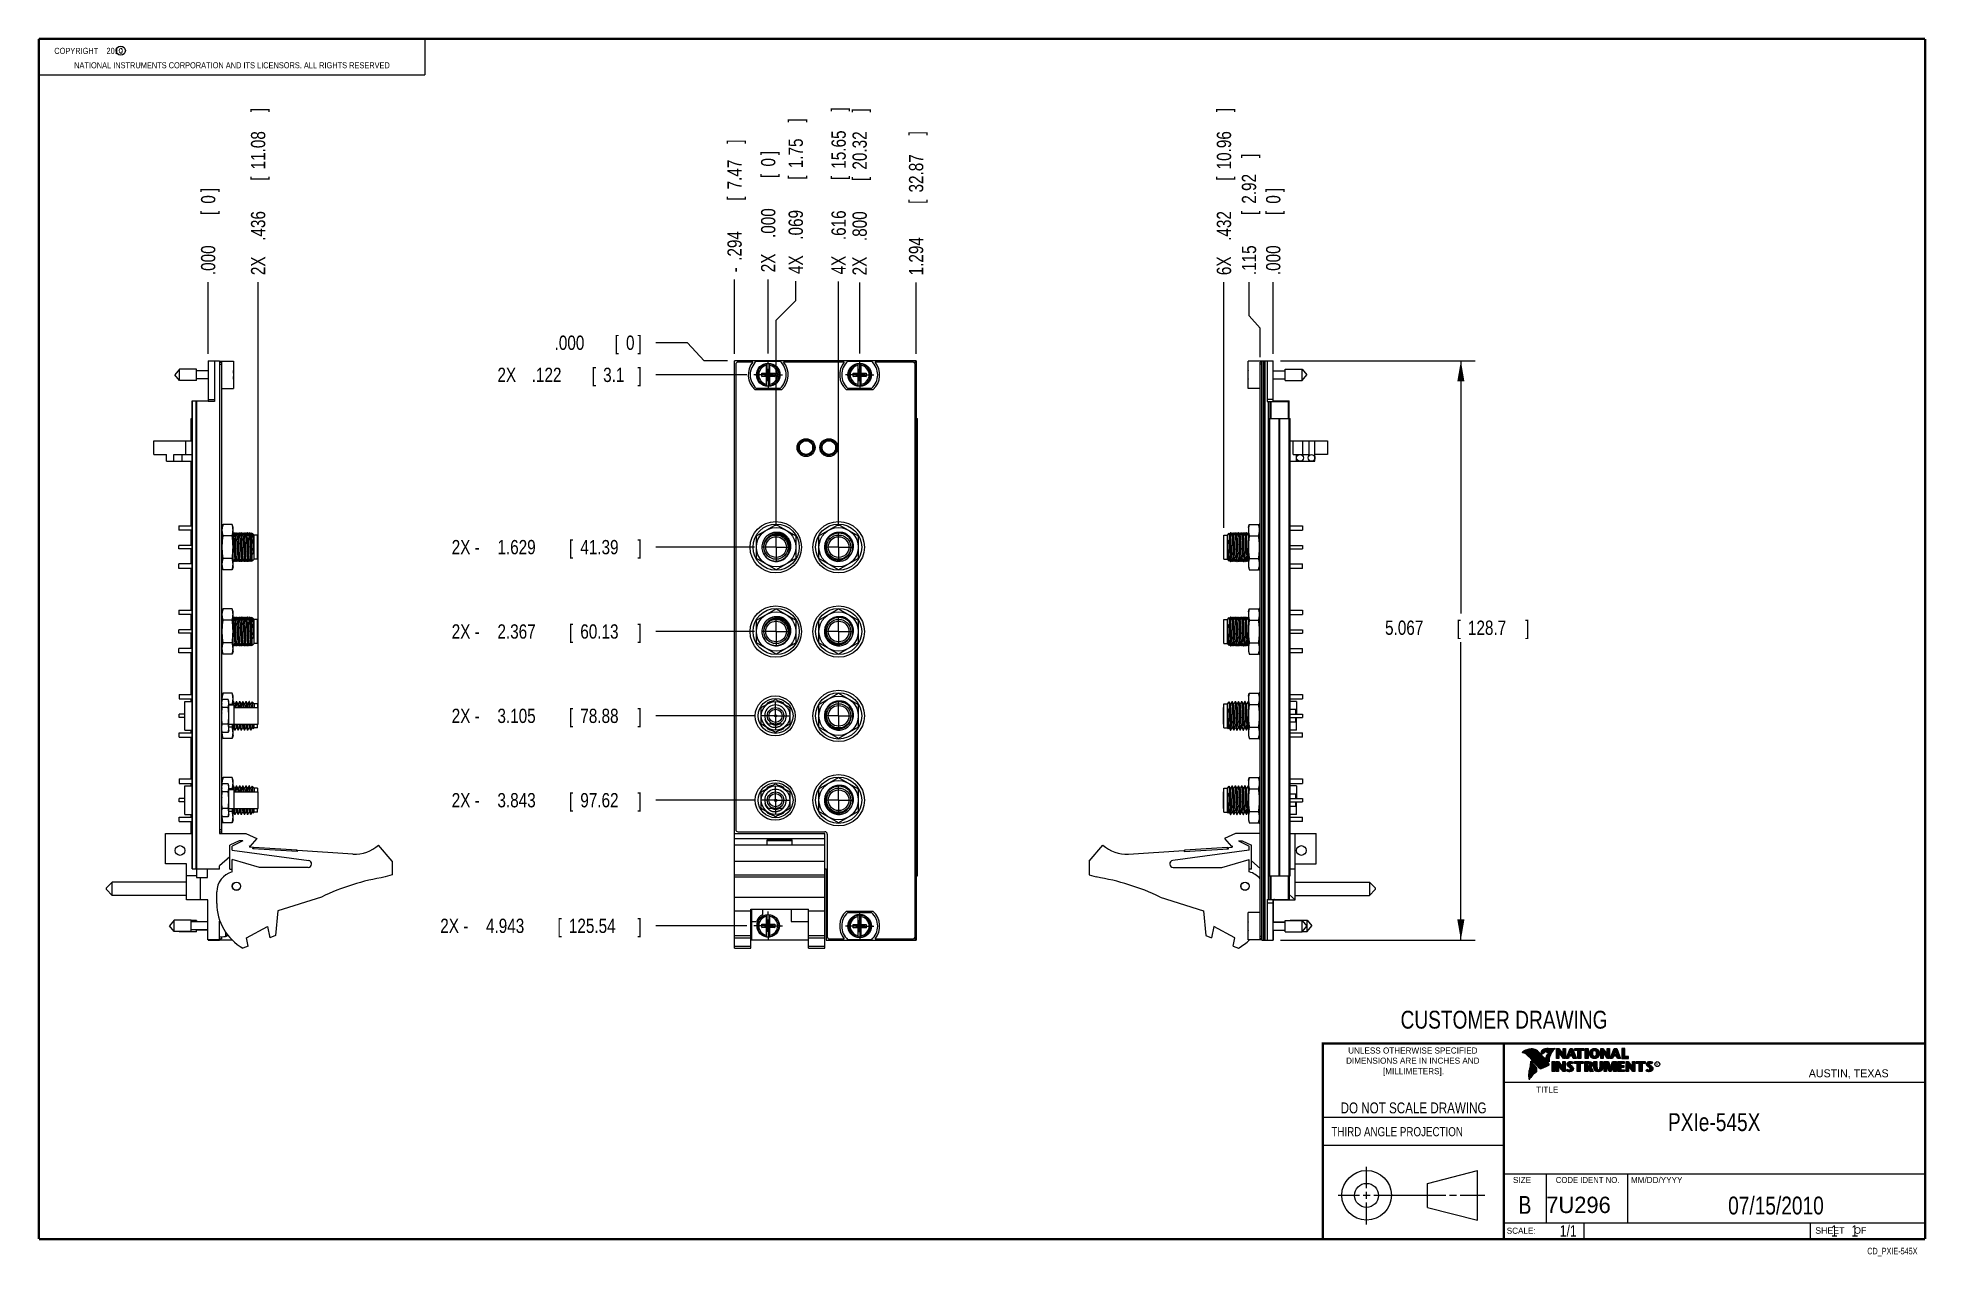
# Model space of a CAD drawing. Header units: inches. Extents: x 0.2 to 16.8, y 0.1 to 10.8.
import ezdxf
from ezdxf.enums import TextEntityAlignment as Align

# ---------------------------------------------------------------- set-up
doc = ezdxf.new("R2010")
doc.units = ezdxf.units.IN
doc.header["$LTSCALE"] = 0.935
doc.header["$MEASUREMENT"] = 0
doc.linetypes.add('CENTER', pattern=[0.6, 0.375, -0.075, 0.075, -0.075])
doc.layers.get('0').update_dxf_attribs({"linetype": 'CONTINUOUS'})
doc.layers.add('DEFAULT_1', color=7, linetype='CENTER')
doc.layers.add('DIMENSIONS', color=7, linetype='CONTINUOUS')
doc.styles.get("Standard").update_dxf_attribs({"font": 'txt', "width": 0.8})
doc.dimstyles.new('DIMSTYLE_1', dxfattribs={"dimtxt": 0.125, "dimasz": 0.18, "dimexe": 0.18, "dimexo": 0.0625, "dimgap": 0.09, "dimtad": 0, "dimtih": 1, "dimtoh": 1, "dimdec": 3, "dimzin": 4, "dimdsep": 46, "dimtxsty": 'STANDARD', "dimblk": '_FILLED', "dimblk1": '_FILLED', "dimblk2": '_FILLED', "dimcen": 0.09, "dimadec": 0, "dimazin": 0, "dimtp": 0.01, "dimtm": 0.01, "dimtfac": 1, "dimtdec": 3, "dimtofl": 0, "dimtmove": 0, "dimatfit": 3, "dimldrblk": '_FILLED', "dimfxl": 1, "dimtolj": 1, "dimtzin": 4, "dimarcsym": 0})
doc.dimstyles.new('DIMSTYLE_2', dxfattribs={"dimtxt": 0.125, "dimasz": 0.18, "dimexe": 0.18, "dimexo": 0.0625, "dimgap": 0.09, "dimtad": 0, "dimtih": 1, "dimtoh": 1, "dimdec": 3, "dimzin": 4, "dimdsep": 46, "dimtxsty": 'STANDARD', "dimblk": '_FILLED', "dimblk1": '_FILLED', "dimblk2": '_FILLED', "dimcen": 0.09, "dimadec": 0, "dimazin": 0, "dimtp": 0.01, "dimtm": 0.01, "dimtfac": 1, "dimtdec": 3, "dimtofl": 0, "dimtmove": 0, "dimatfit": 3, "dimldrblk": '_FILLED', "dimfxl": 1, "dimtolj": 1, "dimtzin": 4, "dimarcsym": 0})

msp = doc.modelspace()

# ---------------------------------------------------------------- texts
at = {"color": 2, "linetype": 'CONTINUOUS', "width": 0.8}
for s, height, p in [('c', 0.053, (0.946, 10.6363)), ('NATIONAL INSTRUMENTS CORPORATION AND ITS LICENSORS. ALL RIGHTS RESERVED', 0.053, (0.5583, 10.5016)), ('THIRD ANGLE PROJECTION', 0.08, (11.5564, 1.1584))]:
    msp.add_text(s, height=height, dxfattribs=at).set_placement(p)
at = {"color": 7, "linetype": 'CONTINUOUS', "width": 0.8}
for s, height, p in [('CUSTOMER DRAWING', 0.15625, (13.0668, 2.1001)), ('DO NOT SCALE DRAWING', 0.095, (12.2754, 1.3592)), ('B', 0.1562, (13.2497, 0.4798))]:
    msp.add_text(s, height=height, dxfattribs=at).set_placement(p, align=Align.CENTER)
at = {"color": 2, "linetype": 'CONTINUOUS'}
for s, p in [('DIMENSIONS ARE IN INCHES AND', (12.2688, 1.7933)), ('UNLESS OTHERWISE SPECIFIED', (12.2688, 1.8819)), ('[MILLIMETERS].', (12.2746, 1.7015))]:
    msp.add_text(s, height=0.053254, dxfattribs=at).set_placement(p, align=Align.CENTER)
for s, height, p in [('R', 0.0217, (14.3971, 1.7782)), ('AUSTIN, TEXAS', 0.069617, (15.7327, 1.6745)), ('TITLE', 0.05325, (13.3474, 1.5397)), ('SIZE', 0.05325, (13.1451, 0.7494)), ('MM/DD/YYYY', 0.05325, (14.1765, 0.7494)), ('SCALE:', 0.05325, (13.0904, 0.3053)), ('SHEET    OF', 0.057262, (15.7892, 0.3052))]:
    msp.add_text(s, height=height, dxfattribs=at).set_placement(p)
at = {"color": 2, "linetype": 'CONTINUOUS', "width": 0.95}
msp.add_text('CODE IDENT NO.', height=0.053254, dxfattribs=at).set_placement((13.7978, 0.7494), align=Align.CENTER)
at = {"color": 7, "linetype": 'CONTINUOUS'}
msp.add_text('7U296', height=0.14316, dxfattribs=at).set_placement((13.4363, 0.4866))
at = {"color": 7, "linetype": 'CONTINUOUS', "width": 0.8}
msp.add_text('1/1', height=0.1, dxfattribs=at).set_placement((13.7025, 0.2805), align=Align.RIGHT)
at = {"color": 2, "linetype": 'CONTINUOUS', "width": 0.8}
msp.add_text('CD_PXIE-545X', height=0.057262, dxfattribs=at).set_placement((16.6837, 0.1254), align=Align.RIGHT)
at = {"color": 2, "linetype": 'CONTINUOUS', "insert": (0.3125, 10.6805), "char_height": 0.053, "width": 0.8904, "attachment_point": 1}
msp.add_mtext('    COPYRIGHT    2010', dxfattribs=at)
at = {"color": 7, "linetype": 'CONTINUOUS'}
for s, insert, char_height, width, attachment_point in [('PXIe-545X\\P ', (14.9051, 1.3603), 0.15625, 1.125, 2), ('07/15/2010 ', (15.4455, 0.6307), 0.15625, 1.375, 2), ('    1    1', (15.8075, 0.3805), 0.1, 0.8, 1)]:
    msp.add_mtext(s, dxfattribs=dict(at, insert=insert, char_height=char_height, width=width, attachment_point=attachment_point))

# ---------------------------------------------------------------- blocks, each defined once
blk = doc.blocks.new('*D0')
at = {"layer": 'DIMENSIONS', "color": 2, "linetype": 'CONTINUOUS'}
blk.add_line((6.442, 7.82), (5.648, 7.82), dxfattribs=at)
at = {"layer": 'DIMENSIONS', "color": 2, "linetype": 'CONTINUOUS', "width": 0.8}
for s, p in [('2X ', (4.261, 7.757)), ('.122', (4.561, 7.757)), ('[', (5.086, 7.757)), ('3.1', (5.186, 7.757)), (']', (5.486, 7.757))]:
    blk.add_text(s, height=0.125, dxfattribs=at).set_placement(p)
blk = doc.blocks.new('_FILLED')
at = {"color": 0, "linetype": 'BYBLOCK'}
blk.add_solid([(0, 0), (-1, 0.174), (-1, -0.174)], dxfattribs=at)
blk = doc.blocks.new('*D1')
at = {"layer": 'DIMENSIONS', "color": 2, "linetype": 'CONTINUOUS'}
blk.add_line((6.511, 6.312), (5.648, 6.312), dxfattribs=at)
at = {"layer": 'DIMENSIONS', "color": 2, "linetype": 'CONTINUOUS', "width": 0.8}
for s, p in [('2X -', (3.861, 6.25)), ('1.629', (4.261, 6.25)), ('[', (4.886, 6.25)), ('41.39', (4.986, 6.25)), (']', (5.486, 6.25))]:
    blk.add_text(s, height=0.125, dxfattribs=at).set_placement(p)
blk = doc.blocks.new('*D2')
at = {"layer": 'DIMENSIONS', "color": 2, "linetype": 'CONTINUOUS'}
blk.add_line((6.511, 5.574), (5.648, 5.574), dxfattribs=at)
at = {"layer": 'DIMENSIONS', "color": 2, "linetype": 'CONTINUOUS', "width": 0.8}
for s, p in [('2X -', (3.861, 5.512)), ('2.367', (4.261, 5.512)), ('[', (4.886, 5.512)), ('60.13', (4.986, 5.512)), (']', (5.486, 5.512))]:
    blk.add_text(s, height=0.125, dxfattribs=at).set_placement(p)
blk = doc.blocks.new('*D3')
at = {"layer": 'DIMENSIONS', "color": 2, "linetype": 'CONTINUOUS'}
blk.add_line((6.506, 4.836), (5.648, 4.836), dxfattribs=at)
at = {"layer": 'DIMENSIONS', "color": 2, "linetype": 'CONTINUOUS', "width": 0.8}
for s, p in [('2X -', (3.861, 4.774)), ('3.105', (4.261, 4.774)), ('[', (4.886, 4.774)), ('78.88', (4.986, 4.774)), (']', (5.486, 4.774))]:
    blk.add_text(s, height=0.125, dxfattribs=at).set_placement(p)
blk = doc.blocks.new('*D4')
at = {"layer": 'DIMENSIONS', "color": 2, "linetype": 'CONTINUOUS'}
blk.add_line((6.506, 4.098), (5.648, 4.098), dxfattribs=at)
at = {"layer": 'DIMENSIONS', "color": 2, "linetype": 'CONTINUOUS', "width": 0.8}
for s, p in [('2X -', (3.861, 4.036)), ('3.843', (4.261, 4.036)), ('[', (4.886, 4.036)), ('97.62', (4.986, 4.036)), (']', (5.486, 4.036))]:
    blk.add_text(s, height=0.125, dxfattribs=at).set_placement(p)
blk = doc.blocks.new('*D5')
at = {"layer": 'DIMENSIONS', "color": 2, "linetype": 'CONTINUOUS'}
blk.add_line((6.442, 2.999), (5.648, 2.999), dxfattribs=at)
at = {"layer": 'DIMENSIONS', "color": 2, "linetype": 'CONTINUOUS', "width": 0.8}
for s, p in [('2X -', (3.761, 2.937)), ('4.943', (4.161, 2.937)), ('[', (4.786, 2.937)), ('125.54', (4.886, 2.937)), (']', (5.486, 2.937))]:
    blk.add_text(s, height=0.125, dxfattribs=at).set_placement(p)
blk = doc.blocks.new('*D6')
at = {"layer": 'DIMENSIONS', "color": 2, "linetype": 'CONTINUOUS'}
for p, q in [((5.923, 8.1), (5.648, 8.1)), ((6.071, 7.942), (5.923, 8.1)), ((6.273, 7.942), (6.071, 7.942))]:
    blk.add_line(p, q, dxfattribs=at)
at = {"layer": 'DIMENSIONS', "color": 2, "linetype": 'CONTINUOUS', "width": 0.8}
for s, p in [('.000', (4.761, 8.038)), ('[', (5.286, 8.038)), ('0', (5.386, 8.038)), (']', (5.486, 8.038))]:
    blk.add_text(s, height=0.125, dxfattribs=at).set_placement(p)
blk = doc.blocks.new('*D7')
at = {"layer": 'DIMENSIONS', "color": 2, "linetype": 'CONTINUOUS'}
blk.add_line((6.336, 8.004), (6.336, 8.655), dxfattribs=at)
at = {"layer": 'DIMENSIONS', "color": 2, "linetype": 'CONTINUOUS', "width": 0.8}
for s, p in [(']', (6.398, 9.842)), ('7.47', (6.398, 9.442)), ('[', (6.398, 9.342)), ('.294', (6.398, 8.817)), ('-', (6.398, 8.717))]:
    blk.add_text(s, height=0.125, rotation=90, dxfattribs=at).set_placement(p)
blk = doc.blocks.new('*D8')
at = {"layer": 'DIMENSIONS', "color": 2, "linetype": 'CONTINUOUS'}
for p, q in [((6.871, 8.469), (6.871, 8.639)), ((6.699, 8.297), (6.871, 8.469)), ((6.699, 6.5), (6.699, 8.297))]:
    blk.add_line(p, q, dxfattribs=at)
at = {"layer": 'DIMENSIONS', "color": 2, "linetype": 'CONTINUOUS', "width": 0.8}
for s, p in [(']', (6.933, 10.027)), ('1.75', (6.933, 9.627)), ('[', (6.933, 9.527)), ('.069', (6.933, 9.002)), ('4X ', (6.933, 8.702))]:
    blk.add_text(s, height=0.125, rotation=90, dxfattribs=at).set_placement(p)
blk = doc.blocks.new('*D9')
at = {"layer": 'DIMENSIONS', "color": 2, "linetype": 'CONTINUOUS'}
blk.add_line((7.246, 6.499), (7.246, 8.635), dxfattribs=at)
at = {"layer": 'DIMENSIONS', "color": 2, "linetype": 'CONTINUOUS', "width": 0.8}
for s, p in [(']', (7.308, 10.123)), ('15.65', (7.308, 9.623)), ('[', (7.308, 9.523)), ('.616', (7.308, 8.998)), ('4X ', (7.308, 8.698))]:
    blk.add_text(s, height=0.125, rotation=90, dxfattribs=at).set_placement(p)
blk = doc.blocks.new('*D10')
at = {"layer": 'DIMENSIONS', "color": 2, "linetype": 'CONTINUOUS'}
blk.add_line((7.43, 8.007), (7.43, 8.627), dxfattribs=at)
at = {"layer": 'DIMENSIONS', "color": 2, "linetype": 'CONTINUOUS', "width": 0.8}
for s, p in [(']', (7.492, 10.115)), ('20.32', (7.492, 9.615)), ('[', (7.492, 9.515)), ('.800', (7.492, 8.99)), ('2X ', (7.492, 8.69))]:
    blk.add_text(s, height=0.125, rotation=90, dxfattribs=at).set_placement(p)
blk = doc.blocks.new('*D11')
at = {"layer": 'DIMENSIONS', "color": 2, "linetype": 'CONTINUOUS'}
blk.add_line((7.924, 8.004), (7.924, 8.627), dxfattribs=at)
at = {"layer": 'DIMENSIONS', "color": 2, "linetype": 'CONTINUOUS', "width": 0.8}
for s, p in [(']', (7.986, 9.915)), ('32.87', (7.986, 9.415)), ('[', (7.986, 9.315)), ('1.294', (7.986, 8.69))]:
    blk.add_text(s, height=0.125, rotation=90, dxfattribs=at).set_placement(p)
blk = doc.blocks.new('*D12')
at = {"layer": 'DIMENSIONS', "color": 2, "linetype": 'CONTINUOUS'}
blk.add_line((6.63, 8.007), (6.63, 8.655), dxfattribs=at)
at = {"layer": 'DIMENSIONS', "color": 2, "linetype": 'CONTINUOUS', "width": 0.8}
for s, p in [(']', (6.692, 9.742)), ('0', (6.692, 9.642)), ('[', (6.692, 9.542)), ('.000', (6.692, 9.017)), ('2X ', (6.692, 8.717))]:
    blk.add_text(s, height=0.125, rotation=90, dxfattribs=at).set_placement(p)
blk = doc.blocks.new('*D13')
at = {"layer": 'DIMENSIONS', "color": 2, "linetype": 'CONTINUOUS'}
for p, q in [((10.836, 8.335), (10.836, 8.629)), ((10.933, 8.227), (10.836, 8.335)), ((10.933, 7.974), (10.933, 8.227))]:
    blk.add_line(p, q, dxfattribs=at)
at = {"layer": 'DIMENSIONS', "color": 2, "linetype": 'CONTINUOUS', "width": 0.8}
for s, p in [(']', (10.898, 9.717)), ('2.92', (10.898, 9.317)), ('[', (10.898, 9.217)), ('.115', (10.898, 8.692))]:
    blk.add_text(s, height=0.125, rotation=90, dxfattribs=at).set_placement(p)
blk = doc.blocks.new('*D14')
at = {"layer": 'DIMENSIONS', "color": 2, "linetype": 'CONTINUOUS'}
blk.add_line((10.616, 6.481), (10.616, 8.629), dxfattribs=at)
at = {"layer": 'DIMENSIONS', "color": 2, "linetype": 'CONTINUOUS', "width": 0.8}
for s, p in [(']', (10.679, 10.117)), ('10.96', (10.679, 9.617)), ('[', (10.679, 9.517)), ('.432', (10.679, 8.992)), ('6X ', (10.679, 8.692))]:
    blk.add_text(s, height=0.125, rotation=90, dxfattribs=at).set_placement(p)
blk = doc.blocks.new('*D15')
at = {"layer": 'DIMENSIONS', "color": 2, "linetype": 'CONTINUOUS'}
blk.add_line((11.048, 8.004), (11.048, 8.629), dxfattribs=at)
at = {"layer": 'DIMENSIONS', "color": 2, "linetype": 'CONTINUOUS', "width": 0.8}
for s, p in [(']', (11.11, 9.417)), ('[', (11.11, 9.217)), ('0', (11.11, 9.317)), ('.000', (11.11, 8.692))]:
    blk.add_text(s, height=0.125, rotation=90, dxfattribs=at).set_placement(p)
blk = doc.blocks.new('*D16')
at = {"layer": 'DIMENSIONS', "color": 2, "linetype": 'CONTINUOUS'}
for p, q in [((11.11, 7.942), (12.814, 7.942)), ((12.689, 7.942), (12.689, 5.732)), ((12.689, 2.875), (12.689, 5.482)), ((11.11, 2.875), (12.814, 2.875))]:
    blk.add_line(p, q, dxfattribs=at)
at = {"layer": 'DIMENSIONS', "color": 2, "linetype": 'CONTINUOUS', "xscale": 0.18, "yscale": 0.18, "zscale": 0.18}
for p, rotation in [((12.689, 7.942), 90), ((12.689, 2.875), 270)]:
    blk.add_blockref('_FILLED', p, dxfattribs=dict(at, rotation=rotation))
at = {"layer": 'DIMENSIONS', "color": 2, "linetype": 'CONTINUOUS', "width": 0.8}
for s, p in [('5.067', (12.026, 5.545)), ('[', (12.651, 5.545)), ('128.7', (12.751, 5.545)), (']', (13.251, 5.545))]:
    blk.add_text(s, height=0.125, dxfattribs=at).set_placement(p)
blk = doc.blocks.new('*D17')
at = {"layer": 'DIMENSIONS', "color": 2, "linetype": 'CONTINUOUS'}
blk.add_line((2.167, 4.899), (2.167, 8.629), dxfattribs=at)
at = {"layer": 'DIMENSIONS', "color": 2, "linetype": 'CONTINUOUS', "width": 0.8}
for s, p in [(']', (2.23, 10.117)), ('11.08', (2.23, 9.617)), ('[', (2.23, 9.517)), ('.436', (2.23, 8.992)), ('2X ', (2.23, 8.692))]:
    blk.add_text(s, height=0.125, rotation=90, dxfattribs=at).set_placement(p)
blk = doc.blocks.new('*D18')
at = {"layer": 'DIMENSIONS', "color": 2, "linetype": 'CONTINUOUS'}
blk.add_line((1.731, 8.004), (1.731, 8.629), dxfattribs=at)
at = {"layer": 'DIMENSIONS', "color": 2, "linetype": 'CONTINUOUS', "width": 0.8}
for s, p in [(']', (1.793, 9.417)), ('[', (1.793, 9.217)), ('0', (1.793, 9.317)), ('.000', (1.793, 8.692))]:
    blk.add_text(s, height=0.125, rotation=90, dxfattribs=at).set_placement(p)

# ---------------------------------------------------------------- dimensions: what is measured, and where the dimension line sits
at = {"layer": 'DIMENSIONS', "color": 2, "linetype": 'CONTINUOUS'}
for feature_location, offset, dtype, origin, text, picture, middle in [((2.1671, 4.8989), (0, 3.7304), 1, (1.731, 7.9418), '2X <>', '*D17', (2.1671, 9.4543)), ((7.2459, 6.4994), (0, 2.1359), 1, (6.6299, 7.9449), '4X <>', '*D9', (7.2459, 9.4603)), ((7.4299, 8.0074), (0, 0.62), 1, (6.6299, 7.9449), '2X <>', '*D10', (7.4299, 9.4524)), ((10.6162, 6.4809), (0, 2.1484), 1, (11.0478, 7.9418), '6X <>', '*D14', (10.6162, 9.4543)), ((6.6988, 6.5), (0.172, 2.1392), 0, (6.6299, 7.9449), '4X <>', '*D8', (6.8708, 9.4142)), ((6.3359, 8.0043), (0, 0.6507), 1, (6.6299, 7.9449), '-<>', '*D7', (6.3359, 9.33)), ((6.6298875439, 8.0073942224), (0, 0.647596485), 1, (6.6298875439, 7.9448942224), '2X <>', '*D12', (6.6298875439, 9.2799907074)), ((6.4423, 2.9991), (-0.7939, 0), 0, (6.3359, 7.9418), '2X -<>', '*D5', (4.6734, 2.9991)), ((6.5112, 6.3124), (-0.8628, 0), 0, (6.3359, 7.9418), '2X -<>', '*D1', (4.7234, 6.3124)), ((6.5112, 5.5744), (-0.8628, 0), 0, (6.3359, 7.9418), '2X -<>', '*D2', (4.7234, 5.5744)), ((6.5062, 4.8364), (-0.8578, 0), 0, (6.3359, 7.9418), '2X -<>', '*D3', (4.7234, 4.8364)), ((6.5062, 4.0984), (-0.8578, 0), 0, (6.3359, 7.9418), '2X -<>', '*D4', (4.7234, 4.0984)), ((6.4423, 7.8198), (-0.7939, 0), 0, (6.3359, 7.9418), '2X <>', '*D0', (4.9234, 7.8198))]:
    dim = msp.add_ordinate_dim(feature_location=feature_location, offset=offset, dtype=dtype, origin=origin, text=text, dimstyle='DIMSTYLE_1', dxfattribs=at)
    dim.commit()
    dim.dimension.update_dxf_attribs({"geometry": picture, "text_midpoint": middle})
for feature_location, offset, dtype, origin, picture, middle in [((7.9239, 8.0043), (0, 0.6231), 1, (6.6299, 7.9449), '*D11', (7.9239, 9.3524)), ((10.9327689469, 7.9742942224), (-0.0971980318, 0.655), 0, (11.0477689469, 7.9417942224), '*D13', (10.8355709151, 9.2542942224)), ((1.7309896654, 8.0042942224), (0, 0.625), 1, (1.7309896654, 7.9417942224), '*D18', (1.7309896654, 9.1042942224)), ((11.0477689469, 8.0042942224), (0, 0.625), 1, (11.0477689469, 7.9417942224), '*D15', (11.0477689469, 9.1042942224)), ((6.2733875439, 7.9417942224), (-0.625, 0.1582692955), 0, (6.3358875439, 7.9417942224), '*D6', (5.1733875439, 8.1000635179))]:
    dim = msp.add_ordinate_dim(feature_location=feature_location, offset=offset, dtype=dtype, origin=origin, dimstyle='DIMSTYLE_1', dxfattribs=at)
    dim.commit()
    dim.dimension.update_dxf_attribs({"geometry": picture, "text_midpoint": middle})
dim = msp.add_linear_dim(base=(12.6888, 2.8748), p1=(11.1103, 7.9418), p2=(11.1103, 2.8748), angle=270, dimstyle='DIMSTYLE_2', dxfattribs=at)
dim.commit()
dim.dimension.update_dxf_attribs({"geometry": '*D16', "text_midpoint": (12.6888, 5.6073), "dimtype": 160})

# ---------------------------------------------------------------- linework, layer by layer
at = {"color": 2, "linetype": 'CONTINUOUS'}
for p, q in [((0.25, 10.7586), (3.625, 10.7586)), ((0.25, 10.7586), (0.25, 10.4456)), ((3.625, 10.7586), (3.625, 10.4456)), ((0.25, 10.4456), (3.625, 10.4456)), ((13.0652, 1.9695), (16.745, 1.9695)), ((13.0652, 1.9695), (13.0652, 0.2605)), ((13.2311, 1.8934), (13.2311, 1.8949)), ((13.2347, 1.8921), (13.2347, 1.8972)), ((13.2382, 1.8907), (13.2382, 1.8994)), ((13.2418, 1.8892), (13.2418, 1.9015)), ((13.2453, 1.8876), (13.2453, 1.9035)), ((13.2489, 1.8858), (13.2489, 1.9054)), ((13.2524, 1.8839), (13.2524, 1.9069)), ((13.256, 1.8818), (13.256, 1.9084)), ((13.2596, 1.8796), (13.2596, 1.9098)), ((13.2631, 1.8772), (13.2631, 1.9111)), ((13.2667, 1.8747), (13.2667, 1.9124)), ((13.2702, 1.872), (13.2702, 1.9135)), ((13.2738, 1.869), (13.2738, 1.9146)), ((13.2773, 1.8658), (13.2773, 1.9155)), ((13.2809, 1.8624), (13.2809, 1.9164)), ((13.2844, 1.8587), (13.2844, 1.9173)), ((13.288, 1.8549), (13.288, 1.9181)), ((13.2915, 1.851), (13.2915, 1.9188)), ((13.2951, 1.8471), (13.2951, 1.9194)), ((13.2987, 1.8431), (13.2987, 1.9198)), ((13.3022, 1.8391), (13.3022, 1.92)), ((13.3058, 1.8351), (13.3058, 1.9201)), ((13.3093, 1.8311), (13.3093, 1.9201)), ((13.3129, 1.827), (13.3129, 1.9199)), ((13.3164, 1.8229), (13.3164, 1.9196)), ((13.32, 1.8188), (13.32, 1.9192)), ((13.3235, 1.8146), (13.3235, 1.9186)), ((13.3271, 1.8104), (13.3271, 1.9179)), ((13.3306, 1.8062), (13.3306, 1.9172)), ((13.3342, 1.802), (13.3342, 1.9163)), ((13.3378, 1.7978), (13.3378, 1.9151)), ((13.3413, 1.7937), (13.3413, 1.9138)), ((13.3449, 1.7897), (13.3449, 1.9122)), ((13.3484, 1.7856), (13.3484, 1.9103)), ((13.352, 1.7817), (13.352, 1.9081)), ((13.3555, 1.7778), (13.3555, 1.9055)), ((13.3591, 1.7739), (13.3591, 1.9026)), ((13.3626, 1.7701), (13.3626, 1.8991)), ((13.3662, 1.7663), (13.3662, 1.8952)), ((13.3697, 1.7625), (13.3697, 1.8915)), ((13.3733, 1.7588), (13.3733, 1.8878)), ((13.3769, 1.7556), (13.3769, 1.8841)), ((13.3804, 1.7529), (13.3804, 1.8803)), ((13.384, 1.7512), (13.384, 1.8766)), ((13.3875, 1.7509), (13.3875, 1.8728)), ((13.4022, 1.878), (13.3901, 1.8922)), ((13.3911, 1.7518), (13.3911, 1.8691)), ((13.4029, 1.881), (13.3927, 1.893)), ((13.3946, 1.8908), (13.3946, 1.8999)), ((13.3946, 1.7533), (13.3946, 1.8653)), ((13.3982, 1.8866), (13.3982, 1.9062)), ((13.3982, 1.7548), (13.3982, 1.8615)), ((13.4017, 1.8824), (13.4017, 1.9101)), ((13.4017, 1.7563), (13.4017, 1.8574)), ((13.4053, 1.8823), (13.4053, 1.9129)), ((13.4053, 1.7578), (13.4053, 1.8531)), ((13.4088, 1.8844), (13.4088, 1.915)), ((13.4088, 1.7593), (13.4088, 1.8488)), ((13.4124, 1.887), (13.4124, 1.9167)), ((13.4124, 1.7609), (13.4124, 1.8445)), ((13.4159, 1.89), (13.4159, 1.9182)), ((13.4159, 1.7625), (13.4159, 1.8402)), ((13.4195, 1.8937), (13.4195, 1.9193)), ((13.4195, 1.7641), (13.4195, 1.8359)), ((13.4231, 1.8964), (13.4231, 1.9203)), ((13.4231, 1.7657), (13.4231, 1.8316)), ((13.4266, 1.8982), (13.4266, 1.9209)), ((13.4266, 1.7674), (13.4266, 1.8273)), ((13.4302, 1.8995), (13.4302, 1.9214)), ((13.4302, 1.7691), (13.4302, 1.823)), ((13.4414, 1.8328), (13.4319, 1.8437)), ((13.4337, 1.8997), (13.4337, 1.922)), ((13.4337, 1.7708), (13.4337, 1.8187)), ((13.4433, 1.8344), (13.4349, 1.844)), ((13.4373, 1.8991), (13.4373, 1.9224)), ((13.4373, 1.8413), (13.4373, 1.8491)), ((13.4408, 1.898), (13.4408, 1.9228)), ((13.4408, 1.8372), (13.4408, 1.8572)), ((13.4444, 1.8972), (13.4444, 1.9231)), ((13.4444, 1.8331), (13.4444, 1.8665)), ((13.4479, 1.8969), (13.4479, 1.9234)), ((13.4479, 1.8288), (13.4479, 1.873)), ((13.4515, 1.8966), (13.4515, 1.9236)), ((13.4515, 1.8247), (13.4515, 1.8764)), ((13.4529, 1.9261), (13.5132, 1.9271)), ((13.453, 1.9236), (13.5067, 1.9245)), ((13.455, 1.8965), (13.455, 1.9237)), ((13.455, 1.8207), (13.455, 1.878)), ((13.4586, 1.8964), (13.4586, 1.9237)), ((13.4586, 1.8303), (13.4586, 1.879)), ((13.4622, 1.8957), (13.4622, 1.9238)), ((13.4622, 1.8535), (13.4622, 1.8795)), ((13.4657, 1.8935), (13.4657, 1.9238)), ((13.4657, 1.8636), (13.4657, 1.8798)), ((13.4693, 1.872), (13.4693, 1.9239)), ((13.4728, 1.8794), (13.4728, 1.9239)), ((13.4764, 1.8859), (13.4764, 1.924)), ((13.4799, 1.8919), (13.4799, 1.924)), ((13.4835, 1.8973), (13.4835, 1.9241)), ((13.487, 1.9023), (13.487, 1.9242)), ((13.4906, 1.9069), (13.4906, 1.9242)), ((13.4941, 1.9112), (13.4941, 1.9243)), ((13.4977, 1.9153), (13.4977, 1.9243)), ((13.5013, 1.9191), (13.5013, 1.9244)), ((13.5261, 1.9263), (13.5451, 1.9263)), ((13.5261, 1.839), (13.5261, 1.9263)), ((13.5466, 1.839), (13.5261, 1.839)), ((13.5286, 1.9237), (13.5439, 1.9237)), ((13.5286, 1.8415), (13.5286, 1.9237)), ((13.5441, 1.8415), (13.5286, 1.8415)), ((13.5332, 1.8415), (13.5332, 1.9237)), ((13.5367, 1.8415), (13.5367, 1.9237)), ((13.5402, 1.8415), (13.5402, 1.9237)), ((13.5441, 1.8976), (13.5437, 1.9237)), ((13.5439, 1.9237), (13.5854, 1.869)), ((13.5873, 1.8415), (13.5441, 1.8976)), ((13.5441, 1.8976), (13.5441, 1.8415)), ((13.5451, 1.9263), (13.5829, 1.8765)), ((13.586, 1.839), (13.5466, 1.8902)), ((13.5466, 1.8902), (13.5466, 1.839)), ((13.5471, 1.8936), (13.5471, 1.9194)), ((13.5506, 1.8891), (13.5506, 1.9149)), ((13.5541, 1.8846), (13.5541, 1.9103)), ((13.5576, 1.8801), (13.5576, 1.9057)), ((13.561, 1.8756), (13.561, 1.9011)), ((13.5645, 1.8711), (13.5645, 1.8965)), ((13.568, 1.8665), (13.568, 1.8919)), ((13.5715, 1.862), (13.5715, 1.8874)), ((13.575, 1.8575), (13.575, 1.8828)), ((13.5784, 1.853), (13.5784, 1.8782)), ((13.5819, 1.8485), (13.5819, 1.8736)), ((13.5829, 1.9263), (13.6036, 1.9263)), ((13.5829, 1.8765), (13.5829, 1.9263)), ((13.5854, 1.9237), (13.6011, 1.9237)), ((13.5854, 1.869), (13.5854, 1.9237)), ((13.5854, 1.844), (13.5854, 1.869)), ((13.6036, 1.839), (13.586, 1.839)), ((13.6011, 1.8415), (13.5873, 1.8415)), ((13.5889, 1.8415), (13.5889, 1.9237)), ((13.5923, 1.8415), (13.5923, 1.9237)), ((13.5958, 1.8415), (13.5958, 1.9237)), ((13.5993, 1.8415), (13.5993, 1.9237)), ((13.6011, 1.9237), (13.6011, 1.8415)), ((13.6036, 1.9263), (13.6036, 1.839)), ((13.6088, 1.839), (13.6444, 1.9262)), ((13.6294, 1.839), (13.6088, 1.839)), ((13.6125, 1.8415), (13.6461, 1.9237)), ((13.6277, 1.8415), (13.6125, 1.8415)), ((13.6167, 1.8415), (13.6167, 1.8516)), ((13.6201, 1.8415), (13.6201, 1.8601)), ((13.6236, 1.8415), (13.6236, 1.8686)), ((13.6271, 1.8415), (13.6271, 1.8771)), ((13.6361, 1.8623), (13.6277, 1.8415)), ((13.6378, 1.8598), (13.6294, 1.839)), ((13.6306, 1.8486), (13.6306, 1.8857)), ((13.634, 1.8573), (13.634, 1.8942)), ((13.6665, 1.8623), (13.6361, 1.8623)), ((13.6375, 1.8623), (13.6375, 1.9027)), ((13.6647, 1.8598), (13.6378, 1.8598)), ((13.6388, 1.8711), (13.65, 1.9073)), ((13.6639, 1.8711), (13.6388, 1.8711)), ((13.641, 1.8781), (13.641, 1.9112)), ((13.641, 1.8623), (13.641, 1.8711)), ((13.6423, 1.8736), (13.6519, 1.9048)), ((13.6606, 1.8736), (13.6423, 1.8736)), ((13.6444, 1.9262), (13.6664, 1.9262)), ((13.6445, 1.8893), (13.6445, 1.9197)), ((13.6445, 1.8623), (13.6445, 1.8711)), ((13.6461, 1.9237), (13.6647, 1.9237)), ((13.6479, 1.9006), (13.6479, 1.9237)), ((13.6479, 1.8623), (13.6479, 1.8711)), ((13.65, 1.9073), (13.6541, 1.9073)), ((13.6514, 1.9073), (13.6514, 1.9237)), ((13.6514, 1.8623), (13.6514, 1.8711)), ((13.6519, 1.9048), (13.6521, 1.9048)), ((13.6521, 1.9048), (13.6606, 1.8736)), ((13.6541, 1.9073), (13.6639, 1.8711)), ((13.6549, 1.9043), (13.6549, 1.9237)), ((13.6549, 1.8623), (13.6549, 1.8711)), ((13.6584, 1.8915), (13.6584, 1.9237)), ((13.6584, 1.8623), (13.6584, 1.8711)), ((13.6618, 1.8787), (13.6618, 1.9237)), ((13.6618, 1.8623), (13.6618, 1.8711)), ((13.6647, 1.9237), (13.6959, 1.8415)), ((13.6717, 1.839), (13.6647, 1.8598)), ((13.6653, 1.8623), (13.6653, 1.922)), ((13.6664, 1.9262), (13.6995, 1.839)), ((13.6735, 1.8415), (13.6665, 1.8623)), ((13.6688, 1.8555), (13.6688, 1.9128)), ((13.6995, 1.839), (13.6717, 1.839)), ((13.6723, 1.8452), (13.6723, 1.9037)), ((13.6959, 1.8415), (13.6735, 1.8415)), ((13.6757, 1.8415), (13.6757, 1.8945)), ((13.6792, 1.8415), (13.6792, 1.8854)), ((13.6827, 1.8415), (13.6827, 1.8762)), ((13.6862, 1.8415), (13.6862, 1.8671)), ((13.6866, 1.9262), (13.7634, 1.9262)), ((13.6866, 1.9099), (13.6866, 1.9262)), ((13.7118, 1.9099), (13.6866, 1.9099)), ((13.6891, 1.9237), (13.7609, 1.9237)), ((13.6891, 1.9125), (13.6891, 1.9237)), ((13.7143, 1.9125), (13.6891, 1.9125)), ((13.6896, 1.8415), (13.6896, 1.8579)), ((13.6931, 1.9125), (13.6931, 1.9237)), ((13.6931, 1.8415), (13.6931, 1.8488)), ((13.6966, 1.9125), (13.6966, 1.9237)), ((13.7001, 1.9125), (13.7001, 1.9237)), ((13.7035, 1.9125), (13.7035, 1.9237)), ((13.707, 1.9125), (13.707, 1.9237)), ((13.7105, 1.9125), (13.7105, 1.9237)), ((13.7118, 1.839), (13.7118, 1.9099)), ((13.7382, 1.839), (13.7118, 1.839)), ((13.7143, 1.9125), (13.714, 1.9237)), ((13.7143, 1.8415), (13.7143, 1.9125)), ((13.7357, 1.8415), (13.7143, 1.8415)), ((13.7174, 1.8415), (13.7174, 1.9237)), ((13.7209, 1.8415), (13.7209, 1.9237)), ((13.7244, 1.8415), (13.7244, 1.9237)), ((13.7279, 1.8415), (13.7279, 1.9237)), ((13.7313, 1.8415), (13.7313, 1.9237)), ((13.7357, 1.9125), (13.7348, 1.9237)), ((13.7609, 1.9125), (13.7357, 1.9125)), ((13.7357, 1.9125), (13.7357, 1.8415)), ((13.7634, 1.9099), (13.7382, 1.9099)), ((13.7382, 1.9099), (13.7382, 1.839)), ((13.7383, 1.9125), (13.7383, 1.9237)), ((13.7418, 1.9125), (13.7418, 1.9237)), ((13.7452, 1.9125), (13.7452, 1.9237)), ((13.7487, 1.9125), (13.7487, 1.9237)), ((13.7522, 1.9125), (13.7522, 1.9237)), ((13.7557, 1.9125), (13.7557, 1.9237)), ((13.7591, 1.9125), (13.7591, 1.9237)), ((13.7609, 1.9237), (13.7609, 1.9125)), ((13.7634, 1.9262), (13.7634, 1.9099)), ((13.7768, 1.9262), (13.8031, 1.9262)), ((13.7768, 1.839), (13.7768, 1.9262)), ((13.8031, 1.839), (13.7768, 1.839)), ((13.7794, 1.9237), (13.8006, 1.9237)), ((13.7794, 1.8415), (13.7794, 1.9237)), ((13.8006, 1.8415), (13.7794, 1.8415)), ((13.7835, 1.8415), (13.7835, 1.9237)), ((13.787, 1.8415), (13.787, 1.9237)), ((13.7904, 1.8415), (13.7904, 1.9237)), ((13.7939, 1.8415), (13.7939, 1.9237)), ((13.7974, 1.8415), (13.7974, 1.9237)), ((13.8006, 1.9237), (13.8006, 1.8415)), ((13.8031, 1.9262), (13.8031, 1.839)), ((13.8154, 1.8853), (13.8155, 1.8871)), ((13.8154, 1.8834), (13.8154, 1.8853)), ((13.8154, 1.8816), (13.8154, 1.8834)), ((13.8155, 1.8797), (13.8154, 1.8816)), ((13.8155, 1.8871), (13.8157, 1.8889)), ((13.8157, 1.8779), (13.8155, 1.8797)), ((13.8157, 1.8889), (13.8159, 1.8907)), ((13.8159, 1.876), (13.8157, 1.8779)), ((13.8159, 1.8907), (13.8161, 1.8924)), ((13.8162, 1.8742), (13.8159, 1.876)), ((13.8161, 1.8924), (13.8165, 1.8941)), ((13.8166, 1.8724), (13.8162, 1.8742)), ((13.8165, 1.8941), (13.8169, 1.8958)), ((13.817, 1.8706), (13.8166, 1.8724)), ((13.8169, 1.8958), (13.8174, 1.8975)), ((13.8174, 1.8689), (13.817, 1.8706)), ((13.8174, 1.8975), (13.8179, 1.8991)), ((13.8179, 1.8672), (13.8174, 1.8689)), ((13.8179, 1.8991), (13.8185, 1.9006)), ((13.8179, 1.8852), (13.818, 1.8869)), ((13.8179, 1.8834), (13.8179, 1.8852)), ((13.818, 1.8817), (13.8179, 1.8834)), ((13.8185, 1.8655), (13.8179, 1.8672)), ((13.818, 1.8869), (13.8182, 1.8886)), ((13.8181, 1.8799), (13.818, 1.8817)), ((13.8182, 1.8781), (13.8181, 1.8799)), ((13.8182, 1.8886), (13.8184, 1.8903)), ((13.8184, 1.8764), (13.8182, 1.8781)), ((13.8184, 1.8903), (13.8186, 1.892)), ((13.8187, 1.8746), (13.8184, 1.8764)), ((13.8185, 1.9006), (13.8191, 1.9021)), ((13.8191, 1.8639), (13.8185, 1.8655)), ((13.8186, 1.892), (13.819, 1.8936)), ((13.8191, 1.8729), (13.8187, 1.8746)), ((13.819, 1.8936), (13.8193, 1.8952)), ((13.8191, 1.9021), (13.8198, 1.9036)), ((13.8194, 1.8712), (13.8191, 1.8729)), ((13.8198, 1.8623), (13.8191, 1.8639)), ((13.8193, 1.8952), (13.8198, 1.8967)), ((13.8199, 1.8696), (13.8194, 1.8712)), ((13.8198, 1.9036), (13.8206, 1.9051)), ((13.8198, 1.8967), (13.8203, 1.8982)), ((13.8205, 1.8607), (13.8198, 1.8623)), ((13.8204, 1.8679), (13.8199, 1.8696)), ((13.8203, 1.8982), (13.8208, 1.8997)), ((13.8209, 1.8664), (13.8204, 1.8679)), ((13.8213, 1.8592), (13.8205, 1.8607)), ((13.8206, 1.9051), (13.8214, 1.9065)), ((13.8208, 1.8997), (13.8214, 1.9011)), ((13.8209, 1.8664), (13.8208, 1.8997)), ((13.8215, 1.8648), (13.8209, 1.8664)), ((13.8221, 1.8578), (13.8213, 1.8592)), ((13.8214, 1.9065), (13.8223, 1.9079)), ((13.8214, 1.9011), (13.8221, 1.9025)), ((13.8221, 1.8633), (13.8215, 1.8648)), ((13.8221, 1.9025), (13.8228, 1.9038)), ((13.8228, 1.8619), (13.8221, 1.8633)), ((13.823, 1.8563), (13.8221, 1.8578)), ((13.8223, 1.9079), (13.8232, 1.9092)), ((13.8228, 1.9038), (13.8236, 1.9052)), ((13.8235, 1.8604), (13.8228, 1.8619)), ((13.8239, 1.855), (13.823, 1.8563)), ((13.8232, 1.9092), (13.8243, 1.9106)), ((13.8243, 1.8591), (13.8235, 1.8604)), ((13.8236, 1.9052), (13.8244, 1.9065)), ((13.8249, 1.8536), (13.8239, 1.855)), ((13.8243, 1.9106), (13.8253, 1.9119)), ((13.8243, 1.8591), (13.8244, 1.9065)), ((13.8251, 1.8577), (13.8243, 1.8591)), ((13.8244, 1.9065), (13.8253, 1.9077)), ((13.826, 1.8523), (13.8249, 1.8536)), ((13.826, 1.8564), (13.8251, 1.8577)), ((13.8253, 1.9119), (13.8265, 1.9132)), ((13.8253, 1.9077), (13.8262, 1.909)), ((13.8269, 1.8552), (13.826, 1.8564)), ((13.8271, 1.8511), (13.826, 1.8523)), ((13.8262, 1.909), (13.8273, 1.9102)), ((13.8265, 1.9132), (13.8276, 1.9144)), ((13.8279, 1.854), (13.8269, 1.8552)), ((13.8282, 1.8499), (13.8271, 1.8511)), ((13.8273, 1.9102), (13.8283, 1.9114)), ((13.8276, 1.9144), (13.8288, 1.9156)), ((13.8279, 1.854), (13.8283, 1.9114)), ((13.8289, 1.8528), (13.8279, 1.854)), ((13.8294, 1.8487), (13.8282, 1.8499)), ((13.8283, 1.9114), (13.8294, 1.9126)), ((13.8288, 1.9156), (13.8301, 1.9167)), ((13.83, 1.8517), (13.8289, 1.8528)), ((13.8294, 1.9126), (13.8306, 1.9137)), ((13.8306, 1.8476), (13.8294, 1.8487)), ((13.8311, 1.8506), (13.83, 1.8517)), ((13.8301, 1.9167), (13.8314, 1.9178)), ((13.8306, 1.9137), (13.8318, 1.9148)), ((13.8319, 1.8466), (13.8306, 1.8476)), ((13.8311, 1.8506), (13.8318, 1.9148)), ((13.8323, 1.8496), (13.8311, 1.8506)), ((13.8314, 1.9178), (13.8327, 1.9188)), ((13.8318, 1.9148), (13.833, 1.9158)), ((13.8332, 1.8456), (13.8319, 1.8466)), ((13.8335, 1.8486), (13.8323, 1.8496)), ((13.8327, 1.9188), (13.834, 1.9198)), ((13.833, 1.9158), (13.8342, 1.9168)), ((13.8346, 1.8447), (13.8332, 1.8456)), ((13.8347, 1.8477), (13.8335, 1.8486)), ((13.834, 1.9198), (13.8354, 1.9207)), ((13.8342, 1.9168), (13.8355, 1.9177)), ((13.836, 1.8438), (13.8346, 1.8447)), ((13.8347, 1.8477), (13.8355, 1.9177)), ((13.836, 1.8468), (13.8347, 1.8477)), ((13.8354, 1.9207), (13.8368, 1.9215)), ((13.8355, 1.9177), (13.8368, 1.9185)), ((13.8373, 1.846), (13.836, 1.8468)), ((13.8374, 1.843), (13.836, 1.8438)), ((13.8368, 1.9215), (13.8382, 1.9223)), ((13.8368, 1.9185), (13.8381, 1.9193)), ((13.8386, 1.8452), (13.8373, 1.846)), ((13.839, 1.8423), (13.8374, 1.843)), ((13.8381, 1.9193), (13.8394, 1.92)), ((13.8386, 1.8452), (13.8381, 1.9193)), ((13.8382, 1.9223), (13.8397, 1.923)), ((13.84, 1.8445), (13.8386, 1.8452)), ((13.8405, 1.8416), (13.839, 1.8423)), ((13.8394, 1.92), (13.8408, 1.9207)), ((13.8397, 1.923), (13.8412, 1.9237)), ((13.8397, 1.8857), (13.8398, 1.8868)), ((13.8397, 1.8845), (13.8397, 1.8857)), ((13.8397, 1.8833), (13.8397, 1.8845)), ((13.8397, 1.8821), (13.8397, 1.8833)), ((13.8397, 1.8809), (13.8397, 1.8821)), ((13.8398, 1.8796), (13.8397, 1.8809)), ((13.8398, 1.8868), (13.8399, 1.888)), ((13.8399, 1.8784), (13.8398, 1.8796)), ((13.8399, 1.888), (13.84, 1.8891)), ((13.84, 1.8773), (13.8399, 1.8784)), ((13.84, 1.8891), (13.8401, 1.8902)), ((13.8401, 1.8761), (13.84, 1.8773)), ((13.8415, 1.8439), (13.84, 1.8445)), ((13.8401, 1.8902), (13.8402, 1.8913)), ((13.8402, 1.8749), (13.8401, 1.8761)), ((13.8402, 1.8913), (13.8403, 1.8924)), ((13.8404, 1.8738), (13.8402, 1.8749)), ((13.8403, 1.8924), (13.8405, 1.8934)), ((13.8405, 1.8727), (13.8404, 1.8738)), ((13.8405, 1.8934), (13.8407, 1.8944)), ((13.8407, 1.8716), (13.8405, 1.8727)), ((13.8421, 1.8409), (13.8405, 1.8416)), ((13.8407, 1.8944), (13.8409, 1.8954)), ((13.841, 1.8706), (13.8407, 1.8716)), ((13.8408, 1.9207), (13.8422, 1.9213)), ((13.8409, 1.8954), (13.8411, 1.8963)), ((13.8412, 1.8696), (13.841, 1.8706)), ((13.8411, 1.8963), (13.8414, 1.8972)), ((13.8412, 1.9237), (13.8427, 1.9243)), ((13.8414, 1.8686), (13.8412, 1.8696)), ((13.8414, 1.8972), (13.8416, 1.8981)), ((13.8417, 1.8677), (13.8414, 1.8686)), ((13.8415, 1.8439), (13.8417, 1.8678)), ((13.843, 1.8433), (13.8415, 1.8439)), ((13.8416, 1.8981), (13.8419, 1.899)), ((13.842, 1.8667), (13.8417, 1.8677)), ((13.8419, 1.899), (13.8422, 1.8999)), ((13.842, 1.8991), (13.8422, 1.9213)), ((13.8423, 1.8658), (13.842, 1.8667)), ((13.8438, 1.8404), (13.8421, 1.8409)), ((13.8422, 1.9213), (13.8436, 1.9219)), ((13.8422, 1.8999), (13.8426, 1.9007)), ((13.8422, 1.8844), (13.8423, 1.8856)), ((13.8422, 1.8833), (13.8422, 1.8844)), ((13.8422, 1.8821), (13.8422, 1.8833)), ((13.8423, 1.8809), (13.8422, 1.8821)), ((13.8423, 1.8867), (13.8424, 1.8878)), ((13.8423, 1.8856), (13.8423, 1.8867)), ((13.8423, 1.8798), (13.8423, 1.8809)), ((13.8424, 1.8786), (13.8423, 1.8798)), ((13.8427, 1.865), (13.8423, 1.8658)), ((13.8424, 1.8878), (13.8425, 1.8889)), ((13.8425, 1.8775), (13.8424, 1.8786)), ((13.8425, 1.8889), (13.8426, 1.89)), ((13.8426, 1.8764), (13.8425, 1.8775)), ((13.8426, 1.9007), (13.843, 1.9016)), ((13.8426, 1.89), (13.8427, 1.891)), ((13.8427, 1.8753), (13.8426, 1.8764)), ((13.8427, 1.9243), (13.8443, 1.9248)), ((13.8427, 1.891), (13.8428, 1.892)), ((13.8429, 1.8742), (13.8427, 1.8753)), ((13.8431, 1.8641), (13.8427, 1.865)), ((13.8428, 1.892), (13.843, 1.893)), ((13.843, 1.8731), (13.8429, 1.8742)), ((13.843, 1.9016), (13.8434, 1.9024)), ((13.843, 1.893), (13.8432, 1.8939)), ((13.8432, 1.8721), (13.843, 1.8731)), ((13.8445, 1.8428), (13.843, 1.8433)), ((13.8434, 1.8633), (13.8431, 1.8641)), ((13.8432, 1.8939), (13.8434, 1.8948)), ((13.8434, 1.8712), (13.8432, 1.8721)), ((13.8434, 1.9024), (13.8438, 1.9032)), ((13.8434, 1.8948), (13.8436, 1.8957)), ((13.8436, 1.8702), (13.8434, 1.8712)), ((13.8439, 1.8625), (13.8434, 1.8633)), ((13.8436, 1.9219), (13.8451, 1.9224)), ((13.8436, 1.8957), (13.8438, 1.8965)), ((13.8439, 1.8693), (13.8436, 1.8702)), ((13.8438, 1.9032), (13.8443, 1.904)), ((13.8438, 1.8965), (13.844, 1.8974)), ((13.8455, 1.8399), (13.8438, 1.8404)), ((13.8441, 1.8684), (13.8439, 1.8693)), ((13.8443, 1.8617), (13.8439, 1.8625)), ((13.844, 1.8974), (13.8443, 1.8982)), ((13.8444, 1.8676), (13.8441, 1.8684)), ((13.8443, 1.9248), (13.8459, 1.9253)), ((13.8443, 1.904), (13.8447, 1.9047)), ((13.8443, 1.8982), (13.8446, 1.899)), ((13.8448, 1.8609), (13.8443, 1.8617)), ((13.8447, 1.8667), (13.8444, 1.8676)), ((13.8462, 1.8423), (13.8445, 1.8428)), ((13.8446, 1.899), (13.8449, 1.8997)), ((13.8447, 1.9047), (13.8453, 1.9055)), ((13.845, 1.8659), (13.8447, 1.8667)), ((13.8453, 1.8602), (13.8448, 1.8609)), ((13.8449, 1.8997), (13.8453, 1.9005)), ((13.8454, 1.8651), (13.845, 1.8659)), ((13.8451, 1.9224), (13.8466, 1.9229)), ((13.8453, 1.9055), (13.8451, 1.9224)), ((13.8453, 1.9055), (13.8458, 1.9062)), ((13.8453, 1.9005), (13.8456, 1.9012)), ((13.8458, 1.8595), (13.8453, 1.8602)), ((13.8457, 1.8644), (13.8454, 1.8651)), ((13.8473, 1.8395), (13.8455, 1.8399)), ((13.8456, 1.9012), (13.846, 1.902)), ((13.8461, 1.8637), (13.8457, 1.8644)), ((13.8458, 1.9062), (13.8464, 1.9068)), ((13.8464, 1.8588), (13.8458, 1.8595)), ((13.846, 1.8424), (13.8458, 1.8595)), ((13.8459, 1.9253), (13.8476, 1.9257)), ((13.846, 1.902), (13.8464, 1.9027)), ((13.8465, 1.863), (13.8461, 1.8637)), ((13.8478, 1.8419), (13.8462, 1.8423)), ((13.8464, 1.9068), (13.847, 1.9074)), ((13.8464, 1.9027), (13.8468, 1.9033)), ((13.847, 1.8581), (13.8464, 1.8588)), ((13.8469, 1.8623), (13.8465, 1.863)), ((13.8466, 1.9229), (13.8481, 1.9233)), ((13.8468, 1.9033), (13.8473, 1.9039)), ((13.8473, 1.8617), (13.8469, 1.8623)), ((13.847, 1.9074), (13.8477, 1.908)), ((13.8477, 1.8575), (13.847, 1.8581)), ((13.8473, 1.9039), (13.8478, 1.9045)), ((13.8478, 1.8611), (13.8473, 1.8617)), ((13.8491, 1.8391), (13.8473, 1.8395)), ((13.8476, 1.9257), (13.8492, 1.9261)), ((13.8477, 1.908), (13.8483, 1.9086)), ((13.8483, 1.857), (13.8477, 1.8575)), ((13.8478, 1.9045), (13.8482, 1.9051)), ((13.8483, 1.8605), (13.8478, 1.8611)), ((13.8495, 1.8416), (13.8478, 1.8419)), ((13.8481, 1.9233), (13.8497, 1.9236)), ((13.8482, 1.9051), (13.8488, 1.9056)), ((13.8483, 1.9086), (13.849, 1.9091)), ((13.8488, 1.8599), (13.8483, 1.8605)), ((13.849, 1.8564), (13.8483, 1.857)), ((13.8488, 1.9056), (13.8493, 1.9061)), ((13.8494, 1.8594), (13.8488, 1.8599)), ((13.849, 1.9091), (13.8497, 1.9095)), ((13.8498, 1.8559), (13.849, 1.8564)), ((13.8509, 1.8388), (13.8491, 1.8391)), ((13.8492, 1.9261), (13.8509, 1.9264)), ((13.8493, 1.9061), (13.8498, 1.9065)), ((13.8499, 1.8589), (13.8494, 1.8594)), ((13.8495, 1.9094), (13.8495, 1.9236)), ((13.8495, 1.8416), (13.8495, 1.8561)), ((13.8513, 1.8413), (13.8495, 1.8416)), ((13.8497, 1.9236), (13.8513, 1.9239)), ((13.8497, 1.9095), (13.8505, 1.9099)), ((13.8498, 1.9065), (13.8504, 1.9069)), ((13.8505, 1.8555), (13.8498, 1.8559)), ((13.8505, 1.8585), (13.8499, 1.8589)), ((13.8504, 1.9069), (13.851, 1.9073)), ((13.8505, 1.9099), (13.8512, 1.9103)), ((13.8511, 1.8581), (13.8505, 1.8585)), ((13.8513, 1.8551), (13.8505, 1.8555)), ((13.8509, 1.9264), (13.8527, 1.9266)), ((13.8528, 1.8386), (13.8509, 1.8388)), ((13.851, 1.9073), (13.8516, 1.9077)), ((13.8518, 1.8577), (13.8511, 1.8581)), ((13.8512, 1.9103), (13.852, 1.9106)), ((13.8513, 1.9239), (13.853, 1.9241)), ((13.8521, 1.8547), (13.8513, 1.8551)), ((13.853, 1.8411), (13.8513, 1.8413)), ((13.8516, 1.9077), (13.8523, 1.908)), ((13.8524, 1.8574), (13.8518, 1.8577)), ((13.852, 1.9106), (13.8528, 1.9109)), ((13.853, 1.8544), (13.8521, 1.8547)), ((13.8523, 1.908), (13.8529, 1.9083)), ((13.8531, 1.8571), (13.8524, 1.8574)), ((13.8527, 1.9266), (13.8544, 1.9268)), ((13.8528, 1.9109), (13.8536, 1.9111)), ((13.8547, 1.8384), (13.8528, 1.8386)), ((13.8529, 1.9083), (13.8536, 1.9085)), ((13.853, 1.9241), (13.8546, 1.9243)), ((13.853, 1.9109), (13.853, 1.9241)), ((13.8538, 1.8542), (13.853, 1.8544)), ((13.853, 1.8411), (13.853, 1.8544)), ((13.8548, 1.841), (13.853, 1.8411)), ((13.8538, 1.8568), (13.8531, 1.8571)), ((13.8536, 1.9111), (13.8545, 1.9113)), ((13.8536, 1.9085), (13.8543, 1.9087)), ((13.8545, 1.8566), (13.8538, 1.8568)), ((13.8547, 1.854), (13.8538, 1.8542)), ((13.8543, 1.9087), (13.855, 1.9089)), ((13.8544, 1.9268), (13.8561, 1.9269)), ((13.8545, 1.9113), (13.8553, 1.9115)), ((13.8552, 1.8564), (13.8545, 1.8566)), ((13.8546, 1.9243), (13.8563, 1.9244)), ((13.8556, 1.8538), (13.8547, 1.854)), ((13.8565, 1.8384), (13.8547, 1.8384)), ((13.8566, 1.8409), (13.8548, 1.841)), ((13.855, 1.9089), (13.8557, 1.909)), ((13.8559, 1.8563), (13.8552, 1.8564)), ((13.8553, 1.9115), (13.8562, 1.9116)), ((13.8565, 1.8537), (13.8556, 1.8538)), ((13.8557, 1.909), (13.8565, 1.9091)), ((13.8567, 1.8562), (13.8559, 1.8563)), ((13.8561, 1.9269), (13.8579, 1.927)), ((13.8562, 1.9116), (13.8571, 1.9117)), ((13.8563, 1.9244), (13.8579, 1.9245)), ((13.8565, 1.9116), (13.8565, 1.9244)), ((13.8565, 1.9091), (13.8572, 1.9092)), ((13.8574, 1.8537), (13.8565, 1.8537)), ((13.8565, 1.8409), (13.8565, 1.8537)), ((13.8584, 1.8383), (13.8565, 1.8384)), ((13.8584, 1.8408), (13.8566, 1.8409)), ((13.8574, 1.8562), (13.8567, 1.8562)), ((13.8571, 1.9117), (13.858, 1.9117)), ((13.8572, 1.9092), (13.858, 1.9092)), ((13.8582, 1.8562), (13.8574, 1.8562)), ((13.8583, 1.8537), (13.8574, 1.8537)), ((13.8579, 1.927), (13.8596, 1.927)), ((13.8579, 1.9245), (13.8596, 1.9244)), ((13.858, 1.9117), (13.8589, 1.9117)), ((13.858, 1.9092), (13.8587, 1.9091)), ((13.8589, 1.8563), (13.8582, 1.8562)), ((13.8592, 1.8537), (13.8583, 1.8537)), ((13.8601, 1.8409), (13.8584, 1.8408)), ((13.8602, 1.8384), (13.8584, 1.8383)), ((13.8587, 1.9091), (13.8595, 1.9091)), ((13.8589, 1.9117), (13.8598, 1.9116)), ((13.8597, 1.8564), (13.8589, 1.8563)), ((13.8601, 1.8539), (13.8592, 1.8537)), ((13.8595, 1.9091), (13.8602, 1.909)), ((13.8596, 1.927), (13.8614, 1.9269)), ((13.8596, 1.9244), (13.8612, 1.9243)), ((13.8605, 1.8565), (13.8597, 1.8564)), ((13.8598, 1.9116), (13.8607, 1.9114)), ((13.8599, 1.8409), (13.8601, 1.8539)), ((13.861, 1.854), (13.8601, 1.8539)), ((13.8618, 1.841), (13.8601, 1.8409)), ((13.8602, 1.909), (13.861, 1.9088)), ((13.862, 1.8384), (13.8602, 1.8384)), ((13.8612, 1.8567), (13.8605, 1.8565)), ((13.8607, 1.9114), (13.8616, 1.9113)), ((13.861, 1.9114), (13.8612, 1.9243)), ((13.861, 1.9088), (13.8617, 1.9086)), ((13.8619, 1.8542), (13.861, 1.854)), ((13.8612, 1.9243), (13.8628, 1.9242)), ((13.862, 1.8569), (13.8612, 1.8567)), ((13.8614, 1.9269), (13.8631, 1.9267)), ((13.8616, 1.9113), (13.8624, 1.911)), ((13.8617, 1.9086), (13.8624, 1.9084)), ((13.8635, 1.8411), (13.8618, 1.841)), ((13.8627, 1.8545), (13.8619, 1.8542)), ((13.8627, 1.8571), (13.862, 1.8569)), ((13.8638, 1.8386), (13.862, 1.8384)), ((13.8624, 1.911), (13.8632, 1.9108)), ((13.8624, 1.9084), (13.8631, 1.9081)), ((13.8634, 1.8574), (13.8627, 1.8571)), ((13.8636, 1.8547), (13.8627, 1.8545)), ((13.8628, 1.9242), (13.8644, 1.924)), ((13.8631, 1.9267), (13.8648, 1.9265)), ((13.8631, 1.9081), (13.8638, 1.9079)), ((13.8632, 1.9108), (13.864, 1.9105)), ((13.8641, 1.8577), (13.8634, 1.8574)), ((13.8634, 1.8411), (13.8636, 1.8547)), ((13.8652, 1.8413), (13.8635, 1.8411)), ((13.8644, 1.8551), (13.8636, 1.8547)), ((13.8638, 1.9079), (13.8645, 1.9076)), ((13.8656, 1.8388), (13.8638, 1.8386)), ((13.864, 1.9105), (13.8648, 1.9102)), ((13.8647, 1.858), (13.8641, 1.8577)), ((13.8643, 1.9104), (13.8644, 1.924)), ((13.8644, 1.924), (13.8661, 1.9237)), ((13.8652, 1.8554), (13.8644, 1.8551)), ((13.8645, 1.9076), (13.8651, 1.9072)), ((13.8653, 1.8584), (13.8647, 1.858)), ((13.8648, 1.9265), (13.8665, 1.9262)), ((13.8648, 1.9102), (13.8656, 1.9098)), ((13.8651, 1.9072), (13.8657, 1.9069)), ((13.8659, 1.8558), (13.8652, 1.8554)), ((13.8668, 1.8416), (13.8652, 1.8413)), ((13.8659, 1.8588), (13.8653, 1.8584)), ((13.8656, 1.9098), (13.8663, 1.9094)), ((13.8673, 1.8391), (13.8656, 1.8388)), ((13.8657, 1.9069), (13.8662, 1.9065)), ((13.8665, 1.8592), (13.8659, 1.8588)), ((13.8667, 1.8562), (13.8659, 1.8558)), ((13.8661, 1.9237), (13.8676, 1.9233)), ((13.8662, 1.9065), (13.8668, 1.9061)), ((13.8663, 1.9094), (13.867, 1.909)), ((13.8665, 1.9262), (13.8682, 1.9258)), ((13.867, 1.8596), (13.8665, 1.8592)), ((13.8674, 1.8567), (13.8667, 1.8562)), ((13.8668, 1.9061), (13.8673, 1.9056)), ((13.8685, 1.842), (13.8668, 1.8416)), ((13.8669, 1.8416), (13.867, 1.8565)), ((13.867, 1.909), (13.8677, 1.9085)), ((13.8675, 1.8601), (13.867, 1.8596)), ((13.8673, 1.9056), (13.8677, 1.9052)), ((13.869, 1.8395), (13.8673, 1.8391)), ((13.8681, 1.8572), (13.8674, 1.8567)), ((13.8675, 1.9087), (13.8676, 1.9233)), ((13.868, 1.8606), (13.8675, 1.8601)), ((13.8676, 1.9233), (13.8692, 1.9229)), ((13.8677, 1.9085), (13.8683, 1.908)), ((13.8677, 1.9052), (13.8682, 1.9047)), ((13.8684, 1.8612), (13.868, 1.8606)), ((13.8687, 1.8577), (13.8681, 1.8572)), ((13.8682, 1.9258), (13.8699, 1.9254)), ((13.8682, 1.9047), (13.8686, 1.9042)), ((13.8683, 1.908), (13.869, 1.9075)), ((13.8688, 1.8618), (13.8684, 1.8612)), ((13.8701, 1.8424), (13.8685, 1.842)), ((13.8686, 1.9042), (13.869, 1.9037)), ((13.8693, 1.8583), (13.8687, 1.8577)), ((13.8693, 1.8624), (13.8688, 1.8618)), ((13.869, 1.9075), (13.8695, 1.907)), ((13.869, 1.9037), (13.8694, 1.9031)), ((13.8707, 1.8399), (13.869, 1.8395)), ((13.8692, 1.9229), (13.8708, 1.9225)), ((13.8696, 1.8631), (13.8693, 1.8624)), ((13.8699, 1.859), (13.8693, 1.8583)), ((13.8694, 1.9031), (13.8698, 1.9025)), ((13.8695, 1.907), (13.8701, 1.9064)), ((13.87, 1.8638), (13.8696, 1.8631)), ((13.8698, 1.9025), (13.8701, 1.9019)), ((13.8699, 1.9254), (13.8715, 1.9249)), ((13.8704, 1.8596), (13.8699, 1.859)), ((13.8704, 1.8645), (13.87, 1.8638)), ((13.8701, 1.9064), (13.8706, 1.9058)), ((13.8701, 1.9019), (13.8704, 1.9012)), ((13.8716, 1.8428), (13.8701, 1.8424)), ((13.8704, 1.9012), (13.8708, 1.9005)), ((13.8707, 1.8653), (13.8704, 1.8645)), ((13.8709, 1.8603), (13.8704, 1.8596)), ((13.8706, 1.9058), (13.8711, 1.9052)), ((13.871, 1.8661), (13.8707, 1.8653)), ((13.8724, 1.8404), (13.8707, 1.8399)), ((13.8708, 1.9225), (13.8723, 1.922)), ((13.871, 1.9053), (13.8708, 1.9225)), ((13.8708, 1.9005), (13.8711, 1.8998)), ((13.8714, 1.8611), (13.8709, 1.8603)), ((13.8713, 1.8669), (13.871, 1.8661)), ((13.8711, 1.9052), (13.8715, 1.9045)), ((13.8711, 1.8998), (13.8714, 1.899)), ((13.8716, 1.8677), (13.8713, 1.8669)), ((13.8714, 1.899), (13.8717, 1.8981)), ((13.8719, 1.8618), (13.8714, 1.8611)), ((13.8716, 1.8428), (13.8714, 1.8611)), ((13.8715, 1.9249), (13.8732, 1.9243)), ((13.8715, 1.9045), (13.872, 1.9038)), ((13.8719, 1.8686), (13.8716, 1.8677)), ((13.8732, 1.8434), (13.8716, 1.8428)), ((13.8717, 1.8981), (13.8719, 1.8972)), ((13.8719, 1.8972), (13.8722, 1.8963)), ((13.8722, 1.8695), (13.8719, 1.8686)), ((13.8723, 1.8626), (13.8719, 1.8618)), ((13.872, 1.9038), (13.8724, 1.9031)), ((13.8722, 1.8963), (13.8724, 1.8954)), ((13.8724, 1.8704), (13.8722, 1.8695)), ((13.8723, 1.922), (13.8738, 1.9214)), ((13.8727, 1.8634), (13.8723, 1.8626)), ((13.8724, 1.9031), (13.8727, 1.9023)), ((13.8724, 1.8954), (13.8727, 1.8944)), ((13.8727, 1.8713), (13.8724, 1.8704)), ((13.8741, 1.841), (13.8724, 1.8404)), ((13.8727, 1.9023), (13.8731, 1.9015)), ((13.8727, 1.8944), (13.8729, 1.8933)), ((13.8729, 1.8723), (13.8727, 1.8713)), ((13.873, 1.8643), (13.8727, 1.8634)), ((13.8729, 1.8933), (13.8731, 1.8923)), ((13.8731, 1.8733), (13.8729, 1.8723)), ((13.8734, 1.8651), (13.873, 1.8643)), ((13.8731, 1.9015), (13.8734, 1.9007)), ((13.8731, 1.8923), (13.8732, 1.8912)), ((13.8732, 1.8743), (13.8731, 1.8733)), ((13.8732, 1.9243), (13.8748, 1.9237)), ((13.8732, 1.8912), (13.8734, 1.8901)), ((13.8734, 1.8753), (13.8732, 1.8743)), ((13.8747, 1.844), (13.8732, 1.8434)), ((13.8734, 1.9007), (13.8737, 1.8998)), ((13.8734, 1.8901), (13.8735, 1.889)), ((13.8735, 1.8764), (13.8734, 1.8753)), ((13.8737, 1.866), (13.8734, 1.8651)), ((13.8735, 1.889), (13.8736, 1.8878)), ((13.8736, 1.8775), (13.8735, 1.8764)), ((13.8736, 1.8878), (13.8737, 1.8867)), ((13.8737, 1.8786), (13.8736, 1.8775)), ((13.8737, 1.8998), (13.8741, 1.8989)), ((13.8737, 1.8867), (13.8737, 1.8855)), ((13.8737, 1.8855), (13.8738, 1.8844)), ((13.8738, 1.8798), (13.8737, 1.8786)), ((13.874, 1.8669), (13.8737, 1.866)), ((13.8738, 1.9214), (13.8753, 1.9207)), ((13.8741, 1.8988), (13.8738, 1.9214)), ((13.8738, 1.8844), (13.8738, 1.8832)), ((13.8738, 1.8832), (13.8738, 1.8821)), ((13.8738, 1.8821), (13.8738, 1.8809)), ((13.8738, 1.8809), (13.8738, 1.8798)), ((13.8743, 1.8678), (13.874, 1.8669)), ((13.8741, 1.8989), (13.8744, 1.898)), ((13.8757, 1.8417), (13.8741, 1.841)), ((13.8746, 1.8688), (13.8743, 1.8678)), ((13.8744, 1.898), (13.8746, 1.897)), ((13.8747, 1.844), (13.8744, 1.8681)), ((13.8746, 1.897), (13.8749, 1.896)), ((13.8749, 1.8697), (13.8746, 1.8688)), ((13.8762, 1.8447), (13.8747, 1.844)), ((13.8748, 1.9237), (13.8763, 1.923)), ((13.8749, 1.896), (13.8751, 1.8949)), ((13.8751, 1.8707), (13.8749, 1.8697)), ((13.8751, 1.8949), (13.8754, 1.8938)), ((13.8754, 1.8718), (13.8751, 1.8707)), ((13.8753, 1.9207), (13.8767, 1.92)), ((13.8754, 1.8938), (13.8756, 1.8927)), ((13.8756, 1.8728), (13.8754, 1.8718)), ((13.8756, 1.8927), (13.8757, 1.8916)), ((13.8757, 1.8739), (13.8756, 1.8728)), ((13.8757, 1.8916), (13.8759, 1.8904)), ((13.8759, 1.875), (13.8757, 1.8739)), ((13.8773, 1.8424), (13.8757, 1.8417)), ((13.8759, 1.8904), (13.876, 1.8892)), ((13.876, 1.8762), (13.8759, 1.875)), ((13.876, 1.8892), (13.8761, 1.888)), ((13.8761, 1.8773), (13.876, 1.8762)), ((13.8761, 1.888), (13.8762, 1.8869)), ((13.8762, 1.8785), (13.8761, 1.8773)), ((13.8762, 1.8869), (13.8763, 1.8857)), ((13.8763, 1.8797), (13.8762, 1.8785)), ((13.8776, 1.8454), (13.8762, 1.8447)), ((13.8763, 1.923), (13.8778, 1.9223)), ((13.8763, 1.8857), (13.8763, 1.8844)), ((13.8763, 1.8844), (13.8763, 1.8832)), ((13.8763, 1.8832), (13.8763, 1.882)), ((13.8763, 1.882), (13.8763, 1.8808)), ((13.8763, 1.8808), (13.8763, 1.8797)), ((13.8767, 1.92), (13.8781, 1.9193)), ((13.8788, 1.8432), (13.8773, 1.8424)), ((13.8776, 1.8454), (13.8781, 1.9193)), ((13.879, 1.8462), (13.8776, 1.8454)), ((13.8778, 1.9223), (13.8793, 1.9215)), ((13.8781, 1.9193), (13.8795, 1.9185)), ((13.8803, 1.844), (13.8788, 1.8432)), ((13.8804, 1.847), (13.879, 1.8462)), ((13.8793, 1.9215), (13.8808, 1.9207)), ((13.8795, 1.9185), (13.8808, 1.9176)), ((13.8818, 1.8449), (13.8803, 1.844)), ((13.8817, 1.8479), (13.8804, 1.847)), ((13.8808, 1.9207), (13.8822, 1.9197)), ((13.8808, 1.9176), (13.8821, 1.9167)), ((13.8817, 1.8479), (13.8821, 1.9167)), ((13.883, 1.8489), (13.8817, 1.8479)), ((13.8832, 1.8459), (13.8818, 1.8449)), ((13.8821, 1.9167), (13.8833, 1.9158)), ((13.8822, 1.9197), (13.8836, 1.9188)), ((13.8842, 1.8499), (13.883, 1.8489)), ((13.8846, 1.8469), (13.8832, 1.8459)), ((13.8833, 1.9158), (13.8845, 1.9148)), ((13.8836, 1.9188), (13.8849, 1.9178)), ((13.8853, 1.8509), (13.8842, 1.8499)), ((13.8845, 1.9148), (13.8857, 1.9137)), ((13.8853, 1.8509), (13.8845, 1.9148)), ((13.8858, 1.848), (13.8846, 1.8469)), ((13.8849, 1.9178), (13.8862, 1.9167)), ((13.8864, 1.852), (13.8853, 1.8509)), ((13.8857, 1.9137), (13.8868, 1.9126)), ((13.8871, 1.8491), (13.8858, 1.848)), ((13.8862, 1.9167), (13.8874, 1.9156)), ((13.8875, 1.8532), (13.8864, 1.852)), ((13.8868, 1.9126), (13.8879, 1.9115)), ((13.8882, 1.8503), (13.8871, 1.8491)), ((13.8874, 1.9156), (13.8886, 1.9144)), ((13.8884, 1.8543), (13.8875, 1.8532)), ((13.8879, 1.9115), (13.8889, 1.9103)), ((13.8894, 1.8515), (13.8882, 1.8503)), ((13.8884, 1.8543), (13.8889, 1.9103)), ((13.8894, 1.8556), (13.8884, 1.8543)), ((13.8886, 1.9144), (13.8897, 1.9132)), ((13.8889, 1.9103), (13.8898, 1.9091)), ((13.8903, 1.8568), (13.8894, 1.8556)), ((13.8904, 1.8528), (13.8894, 1.8515)), ((13.8897, 1.9132), (13.8908, 1.9119)), ((13.8898, 1.9091), (13.8907, 1.9079)), ((13.8912, 1.8581), (13.8903, 1.8568)), ((13.8914, 1.8541), (13.8904, 1.8528)), ((13.8907, 1.9079), (13.8916, 1.9066)), ((13.8908, 1.9119), (13.8918, 1.9106)), ((13.892, 1.8595), (13.8912, 1.8581)), ((13.8924, 1.8554), (13.8914, 1.8541)), ((13.8916, 1.9066), (13.8924, 1.9053)), ((13.8918, 1.9106), (13.8928, 1.9093)), ((13.892, 1.8595), (13.8924, 1.9053)), ((13.8928, 1.8608), (13.892, 1.8595)), ((13.8924, 1.9053), (13.8932, 1.904)), ((13.8933, 1.8568), (13.8924, 1.8554)), ((13.8928, 1.9093), (13.8937, 1.908)), ((13.8935, 1.8622), (13.8928, 1.8608)), ((13.8932, 1.904), (13.8939, 1.9026)), ((13.8942, 1.8582), (13.8933, 1.8568)), ((13.8942, 1.8637), (13.8935, 1.8622)), ((13.8937, 1.908), (13.8946, 1.9066)), ((13.8939, 1.9026), (13.8945, 1.9012)), ((13.8948, 1.8651), (13.8942, 1.8637)), ((13.895, 1.8596), (13.8942, 1.8582)), ((13.8945, 1.9012), (13.8951, 1.8997)), ((13.8946, 1.9066), (13.8954, 1.9051)), ((13.8954, 1.8666), (13.8948, 1.8651)), ((13.8958, 1.8611), (13.895, 1.8596)), ((13.8951, 1.8997), (13.8956, 1.8982)), ((13.8954, 1.9051), (13.8961, 1.9037)), ((13.8959, 1.8681), (13.8954, 1.8666)), ((13.8956, 1.8982), (13.8961, 1.8967)), ((13.8959, 1.8681), (13.8956, 1.8982)), ((13.8965, 1.8626), (13.8958, 1.8611)), ((13.8964, 1.8697), (13.8959, 1.8681)), ((13.8961, 1.9037), (13.8968, 1.9022)), ((13.8961, 1.8967), (13.8966, 1.8951)), ((13.8968, 1.8713), (13.8964, 1.8697)), ((13.8971, 1.8641), (13.8965, 1.8626)), ((13.8966, 1.8951), (13.8969, 1.8934)), ((13.8968, 1.9022), (13.8974, 1.9006)), ((13.8972, 1.8729), (13.8968, 1.8713)), ((13.8969, 1.8934), (13.8973, 1.8918)), ((13.8978, 1.8657), (13.8971, 1.8641)), ((13.8975, 1.8745), (13.8972, 1.8729)), ((13.8973, 1.8918), (13.8976, 1.8901)), ((13.8974, 1.9006), (13.898, 1.899)), ((13.8977, 1.8762), (13.8975, 1.8745)), ((13.8976, 1.8901), (13.8978, 1.8883)), ((13.8979, 1.8779), (13.8977, 1.8762)), ((13.8978, 1.8883), (13.8979, 1.8866)), ((13.8983, 1.8673), (13.8978, 1.8657)), ((13.8979, 1.8866), (13.8981, 1.8848)), ((13.898, 1.8796), (13.8979, 1.8779)), ((13.898, 1.899), (13.8985, 1.8974)), ((13.8981, 1.8813), (13.898, 1.8796)), ((13.8981, 1.8848), (13.8981, 1.8831)), ((13.8981, 1.8831), (13.8981, 1.8813)), ((13.8988, 1.869), (13.8983, 1.8673)), ((13.8985, 1.8974), (13.899, 1.8957)), ((13.8993, 1.8707), (13.8988, 1.869)), ((13.899, 1.8957), (13.8994, 1.894)), ((13.8996, 1.8724), (13.8993, 1.8707)), ((13.8994, 1.894), (13.8998, 1.8922)), ((13.9, 1.8741), (13.8996, 1.8724)), ((13.8998, 1.8922), (13.9001, 1.8904)), ((13.9002, 1.8759), (13.9, 1.8741)), ((13.9001, 1.8904), (13.9003, 1.8886)), ((13.9004, 1.8777), (13.9002, 1.8759)), ((13.9003, 1.8886), (13.9005, 1.8868)), ((13.9006, 1.8795), (13.9004, 1.8777)), ((13.9005, 1.8868), (13.9006, 1.8849)), ((13.9006, 1.8849), (13.9006, 1.8831)), ((13.9006, 1.8831), (13.9006, 1.8813)), ((13.9006, 1.8813), (13.9006, 1.8795)), ((13.9129, 1.9263), (13.932, 1.9263)), ((13.9129, 1.839), (13.9129, 1.9263)), ((13.9334, 1.839), (13.9129, 1.839)), ((13.9154, 1.9237), (13.9307, 1.9237)), ((13.9154, 1.8415), (13.9154, 1.9237)), ((13.9309, 1.8415), (13.9154, 1.8415)), ((13.919, 1.8415), (13.919, 1.9237)), ((13.9234, 1.8415), (13.9234, 1.9237)), ((13.9269, 1.8415), (13.9269, 1.9237)), ((13.9294, 1.9237), (13.9309, 1.8976)), ((13.9307, 1.9237), (13.9722, 1.869)), ((13.9741, 1.8415), (13.9309, 1.8976)), ((13.9309, 1.8976), (13.9309, 1.8415)), ((13.932, 1.9263), (13.9697, 1.8765)), ((13.9329, 1.895), (13.9329, 1.9208)), ((13.9729, 1.839), (13.9334, 1.8902)), ((13.9334, 1.8902), (13.9334, 1.839)), ((13.9364, 1.8905), (13.9364, 1.9162)), ((13.9399, 1.886), (13.9399, 1.9117)), ((13.9433, 1.8815), (13.9433, 1.9071)), ((13.9468, 1.8769), (13.9468, 1.9025)), ((13.9503, 1.8724), (13.9503, 1.8979)), ((13.9538, 1.8679), (13.9538, 1.8933)), ((13.9573, 1.8634), (13.9573, 1.8888)), ((13.9607, 1.8589), (13.9607, 1.8842)), ((13.9642, 1.8544), (13.9642, 1.8796)), ((13.9677, 1.8498), (13.9677, 1.875)), ((13.9697, 1.9263), (13.9904, 1.9263)), ((13.9697, 1.8765), (13.9697, 1.9263)), ((13.9712, 1.8453), (13.9722, 1.869)), ((13.9722, 1.9237), (13.9879, 1.9237)), ((13.9722, 1.869), (13.9722, 1.9237)), ((13.9904, 1.839), (13.9729, 1.839)), ((13.9879, 1.8415), (13.9741, 1.8415)), ((13.9746, 1.8408), (13.9746, 1.9237)), ((13.9781, 1.8415), (13.9781, 1.9237)), ((13.9816, 1.8415), (13.9816, 1.9237)), ((13.9851, 1.8415), (13.9851, 1.9237)), ((13.9879, 1.9237), (13.9879, 1.8415)), ((13.9904, 1.9263), (13.9904, 1.839)), ((13.9956, 1.839), (14.0313, 1.9262)), ((14.0163, 1.839), (13.9956, 1.839)), ((13.9994, 1.8415), (14.033, 1.9237)), ((14.0146, 1.8415), (13.9994, 1.8415)), ((14.0024, 1.8415), (14.0024, 1.849)), ((14.0059, 1.8415), (14.0059, 1.8575)), ((14.0094, 1.8415), (14.0094, 1.866)), ((14.0129, 1.8415), (14.0129, 1.8745)), ((14.0229, 1.8623), (14.0146, 1.8415)), ((14.0163, 1.8459), (14.0163, 1.883)), ((14.0247, 1.8598), (14.0163, 1.839)), ((14.0198, 1.8546), (14.0198, 1.8915)), ((14.0533, 1.8623), (14.0229, 1.8623)), ((14.0233, 1.8623), (14.0233, 1.9)), ((14.0515, 1.8598), (14.0247, 1.8598)), ((14.0257, 1.8711), (14.0369, 1.9073)), ((14.0508, 1.8711), (14.0257, 1.8711)), ((14.0268, 1.8623), (14.0268, 1.9085)), ((14.0291, 1.8736), (14.0388, 1.9048)), ((14.0475, 1.8736), (14.0291, 1.8736)), ((14.0302, 1.8858), (14.0302, 1.917)), ((14.0302, 1.8623), (14.0302, 1.8711)), ((14.0313, 1.9262), (14.0533, 1.9262)), ((14.033, 1.9237), (14.0515, 1.9237)), ((14.0337, 1.897), (14.0337, 1.9237)), ((14.0337, 1.8623), (14.0337, 1.8711)), ((14.0369, 1.9073), (14.0409, 1.9073)), ((14.0372, 1.9073), (14.0372, 1.9237)), ((14.0372, 1.8623), (14.0372, 1.8711)), ((14.0388, 1.9048), (14.039, 1.9048)), ((14.039, 1.9048), (14.0475, 1.8736)), ((14.0407, 1.9073), (14.0407, 1.9237)), ((14.0407, 1.8623), (14.0407, 1.8711)), ((14.0409, 1.9073), (14.0508, 1.8711)), ((14.0441, 1.8956), (14.0441, 1.9237)), ((14.0441, 1.8623), (14.0441, 1.8711)), ((14.0476, 1.8828), (14.0476, 1.9237)), ((14.0476, 1.8623), (14.0476, 1.8711)), ((14.0511, 1.8623), (14.0511, 1.9237)), ((14.0515, 1.9237), (14.0827, 1.8415)), ((14.0585, 1.839), (14.0515, 1.8598)), ((14.0533, 1.9262), (14.0864, 1.839)), ((14.0604, 1.8415), (14.0533, 1.8623)), ((14.0546, 1.8587), (14.0546, 1.9157)), ((14.058, 1.8484), (14.058, 1.9066)), ((14.0864, 1.839), (14.0585, 1.839)), ((14.0827, 1.8415), (14.0604, 1.8415)), ((14.0615, 1.8415), (14.0615, 1.8974)), ((14.065, 1.8415), (14.065, 1.8883)), ((14.0685, 1.8415), (14.0685, 1.8791)), ((14.0719, 1.8415), (14.0719, 1.8699)), ((14.0754, 1.8415), (14.0754, 1.8608)), ((14.0789, 1.8415), (14.0789, 1.8516)), ((14.1236, 1.9262), (14.0973, 1.9262)), ((14.0973, 1.9262), (14.0973, 1.839)), ((14.0973, 1.839), (14.1555, 1.839)), ((14.1211, 1.9237), (14.0998, 1.9237)), ((14.0998, 1.9237), (14.0998, 1.8415)), ((14.0998, 1.8415), (14.153, 1.8415)), ((14.1032, 1.8415), (14.1032, 1.9237)), ((14.1067, 1.8415), (14.1067, 1.9237)), ((14.1102, 1.8415), (14.1102, 1.9237)), ((14.1136, 1.8415), (14.1136, 1.9237)), ((14.1171, 1.8415), (14.1171, 1.9237)), ((14.1206, 1.8415), (14.1206, 1.8527)), ((14.1211, 1.8527), (14.1211, 1.9237)), ((14.153, 1.8527), (14.1211, 1.8527)), ((14.1236, 1.8552), (14.1236, 1.9262)), ((14.1555, 1.8552), (14.1236, 1.8552)), ((14.1241, 1.8415), (14.1241, 1.8527)), ((14.1275, 1.8415), (14.1275, 1.8527)), ((14.131, 1.8415), (14.131, 1.8527)), ((14.1345, 1.8415), (14.1345, 1.8527)), ((14.138, 1.8415), (14.138, 1.8527)), ((14.1414, 1.8415), (14.1414, 1.8527)), ((14.1449, 1.8415), (14.1449, 1.8527)), ((14.1484, 1.8415), (14.1484, 1.8527)), ((14.153, 1.8415), (14.153, 1.8527)), ((14.1555, 1.839), (14.1555, 1.8552)), ((16.745, 1.9695), (16.745, 0.2605)), ((13.288, 1.6603), (13.288, 1.7273)), ((13.2915, 1.6655), (13.2915, 1.7383)), ((13.2951, 1.6705), (13.2951, 1.7497)), ((13.2987, 1.6752), (13.2987, 1.7654)), ((13.3541, 1.7564), (13.301, 1.8168)), ((13.3022, 1.6797), (13.3022, 1.7929)), ((13.3515, 1.7555), (13.3033, 1.8103)), ((13.3058, 1.684), (13.3058, 1.8075)), ((13.3093, 1.6881), (13.3093, 1.8035)), ((13.3129, 1.692), (13.3129, 1.7994)), ((13.3164, 1.6958), (13.3164, 1.7954)), ((13.32, 1.6994), (13.32, 1.7914)), ((13.3235, 1.7028), (13.3235, 1.7873)), ((13.3271, 1.7061), (13.3271, 1.7833)), ((13.3306, 1.7093), (13.3306, 1.7792)), ((13.3342, 1.7123), (13.3342, 1.7752)), ((13.3378, 1.7152), (13.3378, 1.7712)), ((13.3413, 1.718), (13.3413, 1.7671)), ((13.3449, 1.7208), (13.3449, 1.7631)), ((13.3484, 1.7234), (13.3484, 1.759)), ((13.351, 1.7252), (13.3515, 1.7555)), ((13.3534, 1.7238), (13.3541, 1.7564)), ((13.4373, 1.7725), (13.4373, 1.8144)), ((13.4408, 1.7743), (13.4408, 1.8101)), ((13.4444, 1.7761), (13.4444, 1.8058)), ((13.4479, 1.7779), (13.4479, 1.8015)), ((13.4515, 1.7798), (13.4515, 1.7972)), ((13.455, 1.7817), (13.455, 1.7929)), ((13.4609, 1.8106), (13.4586, 1.8131)), ((13.4586, 1.7837), (13.4586, 1.7886)), ((13.4865, 1.8113), (13.5128, 1.8113)), ((13.4865, 1.724), (13.4865, 1.8113)), ((13.5128, 1.724), (13.4865, 1.724)), ((13.489, 1.8087), (13.5103, 1.8087)), ((13.489, 1.7266), (13.489, 1.8087)), ((13.5103, 1.7266), (13.489, 1.7266)), ((13.4914, 1.7266), (13.4914, 1.8087)), ((13.4949, 1.7266), (13.4949, 1.8087)), ((13.4983, 1.7266), (13.4983, 1.8087)), ((13.5018, 1.7266), (13.5018, 1.8087)), ((13.5053, 1.7266), (13.5053, 1.8087)), ((13.5088, 1.7266), (13.5088, 1.8087)), ((13.5103, 1.8087), (13.5103, 1.7266)), ((13.5128, 1.8113), (13.5128, 1.724)), ((13.5241, 1.8113), (13.5432, 1.8113)), ((13.5241, 1.724), (13.5241, 1.8113)), ((13.5446, 1.724), (13.5241, 1.724)), ((13.5266, 1.8088), (13.5419, 1.8088)), ((13.5266, 1.7266), (13.5266, 1.8088)), ((13.5421, 1.7266), (13.5266, 1.7266)), ((13.5296, 1.7266), (13.5296, 1.8088)), ((13.5331, 1.7266), (13.5331, 1.8088)), ((13.5366, 1.7266), (13.5366, 1.8088)), ((13.5401, 1.7266), (13.5401, 1.8088)), ((13.5419, 1.8088), (13.5834, 1.7541)), ((13.5853, 1.7266), (13.5421, 1.7827)), ((13.5421, 1.7827), (13.5421, 1.7266)), ((13.5432, 1.8113), (13.5809, 1.7616)), ((13.5435, 1.7809), (13.5435, 1.8067)), ((13.5841, 1.724), (13.5446, 1.7753)), ((13.5446, 1.7753), (13.5446, 1.724)), ((13.547, 1.7763), (13.547, 1.8021)), ((13.5505, 1.7718), (13.5505, 1.7975)), ((13.554, 1.7673), (13.554, 1.7929)), ((13.5574, 1.7628), (13.5574, 1.7884)), ((13.5609, 1.7583), (13.5609, 1.7838)), ((13.5644, 1.7538), (13.5644, 1.7792)), ((13.5679, 1.7492), (13.5679, 1.7746)), ((13.5713, 1.7447), (13.5713, 1.77)), ((13.5748, 1.7402), (13.5748, 1.7654)), ((13.5783, 1.7357), (13.5783, 1.7609)), ((13.5809, 1.8113), (13.6016, 1.8113)), ((13.5809, 1.7616), (13.5809, 1.8113)), ((13.5818, 1.7312), (13.5818, 1.7563)), ((13.5834, 1.8088), (13.5991, 1.8088)), ((13.5834, 1.7541), (13.5834, 1.8088)), ((13.6016, 1.724), (13.5841, 1.724)), ((13.5852, 1.7266), (13.5852, 1.8088)), ((13.5991, 1.7266), (13.5853, 1.7266)), ((13.5887, 1.7266), (13.5887, 1.8088)), ((13.5922, 1.7266), (13.5922, 1.8088)), ((13.5957, 1.7266), (13.5957, 1.8088)), ((13.5991, 1.8088), (13.5991, 1.7266)), ((13.6016, 1.8113), (13.6016, 1.724)), ((13.614, 1.7304), (13.6218, 1.7448)), ((13.6189, 1.7271), (13.614, 1.7304)), ((13.6173, 1.7312), (13.6226, 1.741)), ((13.6201, 1.7293), (13.6173, 1.7312)), ((13.618, 1.7893), (13.6195, 1.7968)), ((13.6186, 1.7836), (13.618, 1.7893)), ((13.6206, 1.7785), (13.6186, 1.7836)), ((13.6237, 1.7251), (13.6189, 1.7271)), ((13.6195, 1.7968), (13.6242, 1.8037)), ((13.62, 1.7294), (13.62, 1.7362)), ((13.6245, 1.7276), (13.6201, 1.7293)), ((13.6206, 1.7892), (13.6219, 1.7958)), ((13.6211, 1.7842), (13.6206, 1.7892)), ((13.6233, 1.7746), (13.6206, 1.7785)), ((13.6228, 1.7797), (13.6211, 1.7842)), ((13.6218, 1.7448), (13.6251, 1.7424)), ((13.6219, 1.7958), (13.626, 1.8019)), ((13.6226, 1.741), (13.6237, 1.7402)), ((13.6252, 1.7762), (13.6228, 1.7797)), ((13.6285, 1.7694), (13.6233, 1.7746)), ((13.6235, 1.778), (13.6235, 1.7982)), ((13.6235, 1.7278), (13.6237, 1.7402)), ((13.6237, 1.7402), (13.6274, 1.7384)), ((13.6308, 1.7236), (13.6237, 1.7251)), ((13.6242, 1.8037), (13.6303, 1.8082)), ((13.6312, 1.7261), (13.6245, 1.7276)), ((13.6251, 1.7424), (13.6284, 1.7407)), ((13.6302, 1.7712), (13.6252, 1.7762)), ((13.626, 1.8019), (13.6315, 1.806)), ((13.6269, 1.7745), (13.6269, 1.8026)), ((13.6269, 1.727), (13.6269, 1.7386)), ((13.6274, 1.7384), (13.6321, 1.7368)), ((13.6284, 1.7407), (13.6327, 1.7392)), ((13.6405, 1.7593), (13.6285, 1.7694)), ((13.6422, 1.7612), (13.6302, 1.7712)), ((13.6303, 1.8082), (13.639, 1.8116)), ((13.6304, 1.771), (13.6304, 1.8051)), ((13.6304, 1.7263), (13.6304, 1.7374)), ((13.6368, 1.7227), (13.6308, 1.7236)), ((13.637, 1.7253), (13.6312, 1.7261)), ((13.6315, 1.806), (13.6396, 1.8092)), ((13.6321, 1.7368), (13.6366, 1.7362)), ((13.6327, 1.7392), (13.6366, 1.7388)), ((13.6339, 1.7682), (13.6339, 1.8069)), ((13.6339, 1.7257), (13.6339, 1.7366)), ((13.6366, 1.7388), (13.6402, 1.7391)), ((13.6366, 1.7362), (13.6408, 1.7366)), ((13.6411, 1.7226), (13.6368, 1.7227)), ((13.641, 1.7251), (13.637, 1.7253)), ((13.6374, 1.7653), (13.6374, 1.8083)), ((13.6374, 1.7252), (13.6374, 1.7362)), ((13.639, 1.8116), (13.6486, 1.8127)), ((13.6396, 1.8092), (13.6487, 1.8102)), ((13.6402, 1.7391), (13.6429, 1.7401)), ((13.6444, 1.7554), (13.6405, 1.7593)), ((13.6418, 1.7935), (13.6408, 1.8093)), ((13.6408, 1.7623), (13.6415, 1.791)), ((13.6408, 1.7366), (13.6441, 1.7379)), ((13.6408, 1.7251), (13.6408, 1.7366)), ((13.6539, 1.7268), (13.641, 1.7251)), ((13.6548, 1.7244), (13.6411, 1.7226)), ((13.6418, 1.7935), (13.6415, 1.791)), ((13.6415, 1.791), (13.6424, 1.7873)), ((13.6434, 1.796), (13.6418, 1.7935)), ((13.6464, 1.757), (13.6422, 1.7612)), ((13.6424, 1.7873), (13.646, 1.7827)), ((13.6429, 1.7401), (13.6455, 1.7419)), ((13.6458, 1.7978), (13.6434, 1.796)), ((13.6443, 1.7926), (13.6441, 1.7911)), ((13.6441, 1.7911), (13.6447, 1.7884)), ((13.6441, 1.7379), (13.6473, 1.7402)), ((13.6443, 1.7967), (13.6443, 1.8097)), ((13.6453, 1.7943), (13.6443, 1.7926)), ((13.6443, 1.7591), (13.6443, 1.7849)), ((13.6443, 1.7256), (13.6443, 1.738)), ((13.6467, 1.7518), (13.6444, 1.7554)), ((13.6447, 1.7884), (13.6479, 1.7845)), ((13.647, 1.7955), (13.6453, 1.7943)), ((13.6455, 1.7419), (13.647, 1.7443)), ((13.649, 1.7987), (13.6458, 1.7978)), ((13.646, 1.7827), (13.6577, 1.773)), ((13.649, 1.7529), (13.6464, 1.757)), ((13.6477, 1.7481), (13.6467, 1.7518)), ((13.6495, 1.7962), (13.647, 1.7955)), ((13.647, 1.7443), (13.6477, 1.7481)), ((13.6473, 1.7402), (13.6493, 1.7434)), ((13.6478, 1.7983), (13.6478, 1.8101)), ((13.6478, 1.7548), (13.6478, 1.7813)), ((13.6478, 1.726), (13.6478, 1.7405)), ((13.6479, 1.7845), (13.6594, 1.7749)), ((13.6486, 1.8127), (13.6551, 1.8122)), ((13.6487, 1.8102), (13.6547, 1.8097)), ((13.6521, 1.799), (13.649, 1.7987)), ((13.6503, 1.7482), (13.649, 1.7529)), ((13.6493, 1.7434), (13.6503, 1.7482)), ((13.6522, 1.7965), (13.6495, 1.7962)), ((13.6513, 1.7989), (13.6513, 1.81)), ((13.6513, 1.7265), (13.6513, 1.7784)), ((13.6554, 1.7989), (13.6521, 1.799)), ((13.6551, 1.7964), (13.6522, 1.7965)), ((13.6628, 1.7318), (13.6539, 1.7268)), ((13.6547, 1.8097), (13.6614, 1.8083)), ((13.6547, 1.7989), (13.6547, 1.8097)), ((13.6547, 1.7269), (13.6547, 1.7755)), ((13.6644, 1.7298), (13.6548, 1.7244)), ((13.6551, 1.8122), (13.6621, 1.8107)), ((13.6596, 1.7955), (13.6551, 1.7964)), ((13.6602, 1.7979), (13.6554, 1.7989)), ((13.6577, 1.773), (13.6607, 1.77)), ((13.6582, 1.7983), (13.6582, 1.809)), ((13.6582, 1.7292), (13.6582, 1.7725)), ((13.6594, 1.7749), (13.6626, 1.7718)), ((13.662, 1.7947), (13.6596, 1.7955)), ((13.663, 1.797), (13.6602, 1.7979)), ((13.6607, 1.77), (13.6638, 1.7668)), ((13.6614, 1.8083), (13.6655, 1.8069)), ((13.6617, 1.7974), (13.6617, 1.8082)), ((13.6617, 1.7306), (13.6617, 1.769)), ((13.6644, 1.7932), (13.662, 1.7947)), ((13.6621, 1.8107), (13.6665, 1.8093)), ((13.6626, 1.7718), (13.6657, 1.7685)), ((13.6679, 1.7375), (13.6628, 1.7318)), ((13.6633, 1.7968), (13.663, 1.797)), ((13.6678, 1.8058), (13.6633, 1.7968)), ((13.6638, 1.7668), (13.6672, 1.7625)), ((13.6713, 1.807), (13.6644, 1.7932)), ((13.6701, 1.7361), (13.6644, 1.7298)), ((13.6652, 1.8005), (13.6652, 1.807)), ((13.6652, 1.7345), (13.6652, 1.765)), ((13.6655, 1.8069), (13.6678, 1.8058)), ((13.6657, 1.7685), (13.6693, 1.7638)), ((13.6665, 1.8093), (13.6713, 1.807)), ((13.6672, 1.7625), (13.6696, 1.7575)), ((13.6705, 1.7433), (13.6679, 1.7375)), ((13.6686, 1.7383), (13.6686, 1.7595)), ((13.6693, 1.7638), (13.672, 1.7584)), ((13.6696, 1.7575), (13.6709, 1.7536)), ((13.6729, 1.7425), (13.6701, 1.7361)), ((13.6713, 1.7483), (13.6705, 1.7433)), ((13.6709, 1.7536), (13.6713, 1.7483)), ((13.672, 1.7584), (13.6734, 1.7541)), ((13.6738, 1.7482), (13.6729, 1.7425)), ((13.6734, 1.7541), (13.6738, 1.7482)), ((13.6822, 1.8113), (13.759, 1.8113)), ((13.6822, 1.795), (13.6822, 1.8113)), ((13.7074, 1.795), (13.6822, 1.795)), ((13.6847, 1.8087), (13.7565, 1.8087)), ((13.6847, 1.7975), (13.6847, 1.8087)), ((13.7099, 1.7975), (13.6847, 1.7975)), ((13.6895, 1.7975), (13.6895, 1.8087)), ((13.693, 1.7975), (13.693, 1.8087)), ((13.6964, 1.7975), (13.6964, 1.8087)), ((13.6999, 1.7975), (13.6999, 1.8087)), ((13.7034, 1.7975), (13.7034, 1.8087)), ((13.7069, 1.7975), (13.7069, 1.8087)), ((13.7074, 1.724), (13.7074, 1.795)), ((13.7338, 1.724), (13.7074, 1.724)), ((13.7099, 1.7975), (13.7103, 1.8087)), ((13.7099, 1.7266), (13.7099, 1.7975)), ((13.7313, 1.7266), (13.7099, 1.7266)), ((13.7138, 1.7266), (13.7138, 1.8087)), ((13.7173, 1.7266), (13.7173, 1.8087)), ((13.7208, 1.7266), (13.7208, 1.8087)), ((13.7242, 1.7266), (13.7242, 1.8087)), ((13.7277, 1.7266), (13.7277, 1.8087)), ((13.7313, 1.7975), (13.7312, 1.8087)), ((13.7565, 1.7975), (13.7313, 1.7975)), ((13.7313, 1.7975), (13.7313, 1.7266)), ((13.759, 1.795), (13.7338, 1.795)), ((13.7338, 1.795), (13.7338, 1.724)), ((13.7347, 1.7975), (13.7347, 1.8087)), ((13.7382, 1.7975), (13.7382, 1.8087)), ((13.7416, 1.7975), (13.7416, 1.8087)), ((13.7451, 1.7975), (13.7451, 1.8087)), ((13.7486, 1.7975), (13.7486, 1.8087)), ((13.7521, 1.7975), (13.7521, 1.8087)), ((13.7565, 1.8087), (13.7565, 1.7975)), ((13.759, 1.8113), (13.759, 1.795)), ((13.7723, 1.8113), (13.8123, 1.8113)), ((13.7723, 1.724), (13.7723, 1.8113)), ((13.7987, 1.724), (13.7723, 1.724)), ((13.7748, 1.8088), (13.8121, 1.8088)), ((13.7748, 1.7266), (13.7748, 1.8088)), ((13.7961, 1.7266), (13.7748, 1.7266)), ((13.7764, 1.7266), (13.7764, 1.8088)), ((13.7799, 1.7266), (13.7799, 1.8088)), ((13.7833, 1.7266), (13.7833, 1.8088)), ((13.7868, 1.7266), (13.7868, 1.8088)), ((13.7903, 1.7266), (13.7903, 1.8088)), ((13.7938, 1.7266), (13.7938, 1.8088)), ((13.7961, 1.7975), (13.7972, 1.8088)), ((13.8064, 1.7975), (13.7961, 1.7975)), ((13.7961, 1.7266), (13.7961, 1.7975)), ((13.7961, 1.7709), (13.8068, 1.7709)), ((13.8072, 1.7596), (13.7961, 1.7596)), ((13.8064, 1.7949), (13.7987, 1.7949)), ((13.7987, 1.7949), (13.7987, 1.7734)), ((13.7987, 1.7734), (13.8064, 1.7734)), ((13.8055, 1.7571), (13.7987, 1.7571)), ((13.7987, 1.7571), (13.7987, 1.724)), ((13.8007, 1.7975), (13.8007, 1.8088)), ((13.8007, 1.7596), (13.8007, 1.7709)), ((13.8042, 1.7975), (13.8042, 1.8088)), ((13.8042, 1.7596), (13.8042, 1.7709)), ((13.8195, 1.7224), (13.8055, 1.7571)), ((13.8093, 1.7971), (13.8064, 1.7975)), ((13.809, 1.7946), (13.8064, 1.7949)), ((13.8064, 1.7734), (13.8095, 1.7739)), ((13.8068, 1.7709), (13.8108, 1.7717)), ((13.8212, 1.7251), (13.8072, 1.7596)), ((13.8077, 1.7973), (13.8077, 1.8088)), ((13.8077, 1.7584), (13.8077, 1.7709)), ((13.8119, 1.7935), (13.809, 1.7946)), ((13.8128, 1.7958), (13.8093, 1.7971)), ((13.8095, 1.7739), (13.8129, 1.7759)), ((13.8108, 1.7717), (13.8148, 1.7741)), ((13.8111, 1.7965), (13.8111, 1.8088)), ((13.8111, 1.7498), (13.8111, 1.7718)), ((13.8144, 1.7919), (13.8119, 1.7935)), ((13.8121, 1.8088), (13.822, 1.8078)), ((13.8123, 1.8113), (13.8226, 1.8103)), ((13.8164, 1.7936), (13.8128, 1.7958)), ((13.8129, 1.7759), (13.8148, 1.778)), ((13.8161, 1.788), (13.8144, 1.7919)), ((13.8146, 1.7947), (13.8146, 1.8085)), ((13.8146, 1.7412), (13.8146, 1.774)), ((13.8148, 1.778), (13.8161, 1.7809)), ((13.8148, 1.7741), (13.8172, 1.7769)), ((13.8166, 1.7843), (13.8161, 1.788)), ((13.8161, 1.7809), (13.8166, 1.7843)), ((13.8184, 1.789), (13.8164, 1.7936)), ((13.8172, 1.7769), (13.8186, 1.7805)), ((13.8181, 1.7327), (13.8172, 1.7769)), ((13.8184, 1.789), (13.8181, 1.8082)), ((13.8191, 1.7846), (13.8184, 1.789)), ((13.8186, 1.7805), (13.8191, 1.7846)), ((13.8475, 1.7254), (13.8195, 1.7224)), ((13.8436, 1.7275), (13.8212, 1.7251)), ((13.8216, 1.7251), (13.8216, 1.8078)), ((13.822, 1.8078), (13.8301, 1.805)), ((13.8226, 1.8103), (13.8313, 1.8072)), ((13.8311, 1.7675), (13.8249, 1.7637)), ((13.8249, 1.7637), (13.8436, 1.7275)), ((13.825, 1.7255), (13.825, 1.8067)), ((13.8326, 1.7655), (13.8283, 1.7628)), ((13.8283, 1.7628), (13.8475, 1.7254)), ((13.8285, 1.7659), (13.8285, 1.8055)), ((13.8285, 1.7259), (13.8285, 1.7568)), ((13.8301, 1.805), (13.8356, 1.8006)), ((13.8343, 1.7705), (13.8311, 1.7675)), ((13.8313, 1.8072), (13.8375, 1.8024)), ((13.832, 1.7681), (13.832, 1.8035)), ((13.832, 1.7263), (13.832, 1.75)), ((13.836, 1.7686), (13.8326, 1.7655)), ((13.8374, 1.7753), (13.8343, 1.7705)), ((13.8355, 1.7715), (13.8355, 1.8007)), ((13.8355, 1.7267), (13.8355, 1.7433)), ((13.8356, 1.8006), (13.8391, 1.795)), ((13.8373, 1.7699), (13.836, 1.7686)), ((13.8397, 1.7742), (13.8373, 1.7699)), ((13.8397, 1.781), (13.8374, 1.7753)), ((13.8375, 1.8024), (13.8415, 1.7959)), ((13.8389, 1.7791), (13.8389, 1.7952)), ((13.8389, 1.727), (13.8389, 1.7365)), ((13.8391, 1.795), (13.8404, 1.7879)), ((13.8404, 1.7879), (13.8397, 1.781)), ((13.8422, 1.7804), (13.8397, 1.7742)), ((13.8415, 1.7959), (13.843, 1.788)), ((13.843, 1.788), (13.8422, 1.7804)), ((13.8532, 1.8113), (13.8796, 1.8113)), ((13.8532, 1.7572), (13.8532, 1.8113)), ((13.8551, 1.7443), (13.8532, 1.7572)), ((13.8605, 1.7343), (13.8551, 1.7443)), ((13.8558, 1.8088), (13.8771, 1.8088)), ((13.8558, 1.7574), (13.8558, 1.8088)), ((13.8576, 1.7451), (13.8558, 1.7574)), ((13.8625, 1.736), (13.8576, 1.7451)), ((13.8598, 1.741), (13.8598, 1.8088)), ((13.8689, 1.7271), (13.8605, 1.7343)), ((13.8702, 1.7293), (13.8625, 1.736)), ((13.8633, 1.7353), (13.8633, 1.8088)), ((13.8667, 1.7323), (13.8667, 1.8088)), ((13.8792, 1.7237), (13.8689, 1.7271)), ((13.8702, 1.7293), (13.8702, 1.8088)), ((13.8797, 1.7262), (13.8702, 1.7293)), ((13.8737, 1.7282), (13.8737, 1.8088)), ((13.8771, 1.8088), (13.8771, 1.7651)), ((13.8771, 1.7651), (13.8775, 1.756)), ((13.8772, 1.727), (13.8775, 1.756)), ((13.8775, 1.756), (13.8789, 1.7488)), ((13.8789, 1.7488), (13.8824, 1.7427)), ((13.8916, 1.7225), (13.8792, 1.7237)), ((13.8796, 1.8113), (13.8796, 1.7653)), ((13.8796, 1.7653), (13.88, 1.7565)), ((13.8916, 1.7251), (13.8797, 1.7262)), ((13.88, 1.7565), (13.8811, 1.75)), ((13.8806, 1.7258), (13.8806, 1.7457)), ((13.8811, 1.75), (13.884, 1.7447)), ((13.8824, 1.7427), (13.8873, 1.7391)), ((13.884, 1.7447), (13.8878, 1.7416)), ((13.8841, 1.7257), (13.8841, 1.7414)), ((13.8873, 1.7391), (13.8937, 1.7382)), ((13.8876, 1.7254), (13.8876, 1.7389)), ((13.8878, 1.7416), (13.8931, 1.7406)), ((13.8911, 1.725), (13.8911, 1.7386)), ((13.9034, 1.7265), (13.8916, 1.7251)), ((13.904, 1.724), (13.8916, 1.7225)), ((13.8931, 1.7406), (13.8977, 1.7418)), ((13.8937, 1.7382), (13.8992, 1.7398)), ((13.8945, 1.7254), (13.8945, 1.7381)), ((13.8977, 1.7418), (13.9017, 1.7448)), ((13.898, 1.7259), (13.898, 1.7388)), ((13.8992, 1.7398), (13.904, 1.7437)), ((13.9015, 1.7263), (13.9015, 1.7416)), ((13.9017, 1.7448), (13.9044, 1.7502)), ((13.9126, 1.7301), (13.9034, 1.7265)), ((13.904, 1.7437), (13.9068, 1.7496)), ((13.9139, 1.7279), (13.904, 1.724)), ((13.9044, 1.7502), (13.9061, 1.7571)), ((13.905, 1.7271), (13.905, 1.7445)), ((13.9061, 1.7571), (13.9069, 1.7653)), ((13.9068, 1.7496), (13.9086, 1.7568)), ((13.9069, 1.8113), (13.9294, 1.8113)), ((13.9069, 1.7653), (13.9069, 1.8113)), ((13.9084, 1.7285), (13.9084, 1.7561)), ((13.9086, 1.7568), (13.9094, 1.7653)), ((13.9094, 1.8088), (13.9269, 1.8088)), ((13.9094, 1.7653), (13.9094, 1.8088)), ((13.9119, 1.7295), (13.9119, 1.8088)), ((13.9201, 1.7364), (13.9126, 1.7301)), ((13.9221, 1.7347), (13.9139, 1.7279)), ((13.9154, 1.7324), (13.9154, 1.8088)), ((13.9189, 1.7353), (13.9189, 1.8088)), ((13.9251, 1.7456), (13.9201, 1.7364)), ((13.9275, 1.7448), (13.9221, 1.7347)), ((13.9224, 1.7405), (13.9224, 1.8088)), ((13.9269, 1.7574), (13.9251, 1.7456)), ((13.9269, 1.8088), (13.9269, 1.7574)), ((13.9294, 1.7572), (13.9275, 1.7448)), ((13.9294, 1.8113), (13.9294, 1.7572)), ((13.9437, 1.8113), (13.9793, 1.8113)), ((13.9437, 1.724), (13.9437, 1.8113)), ((13.9644, 1.724), (13.9437, 1.724)), ((13.9462, 1.8088), (13.9775, 1.8088)), ((13.9462, 1.7266), (13.9462, 1.8088)), ((13.9619, 1.7266), (13.9462, 1.7266)), ((13.9502, 1.7266), (13.9502, 1.8088)), ((13.9536, 1.7266), (13.9536, 1.8088)), ((13.9571, 1.7266), (13.9571, 1.8088)), ((13.9619, 1.8), (13.9606, 1.8088)), ((13.9876, 1.7266), (13.9619, 1.8)), ((13.9619, 1.8), (13.9619, 1.7266)), ((13.9641, 1.7937), (13.9641, 1.8088)), ((13.9858, 1.724), (13.9644, 1.7852)), ((13.9644, 1.7852), (13.9644, 1.724)), ((13.9675, 1.7838), (13.9675, 1.8088)), ((13.971, 1.7739), (13.971, 1.8088)), ((13.9745, 1.764), (13.9745, 1.8088)), ((13.9775, 1.8088), (13.9976, 1.7497)), ((13.978, 1.7541), (13.978, 1.8075)), ((13.9793, 1.8113), (13.9975, 1.7578)), ((13.9814, 1.7442), (13.9814, 1.7973)), ((13.9849, 1.7343), (13.9849, 1.7871)), ((14.0025, 1.724), (13.9858, 1.724)), ((14.0007, 1.7266), (13.9876, 1.7266)), ((13.9884, 1.7266), (13.9884, 1.7768)), ((13.9919, 1.7266), (13.9919, 1.7666)), ((13.9953, 1.7266), (13.9953, 1.7564)), ((13.9975, 1.7578), (14.0147, 1.8113)), ((13.9976, 1.7497), (14.0166, 1.8088)), ((13.9988, 1.7266), (13.9988, 1.7534)), ((14.0257, 1.8005), (14.0007, 1.7266)), ((14.0023, 1.7312), (14.0023, 1.7643)), ((14.0232, 1.7852), (14.0025, 1.724)), ((14.0058, 1.7415), (14.0058, 1.7751)), ((14.0092, 1.7517), (14.0092, 1.7859)), ((14.0127, 1.762), (14.0127, 1.7967)), ((14.0147, 1.8113), (14.0496, 1.8113)), ((14.0162, 1.7723), (14.0162, 1.8075)), ((14.0166, 1.8088), (14.0471, 1.8088)), ((14.0197, 1.7825), (14.0197, 1.8088)), ((14.0231, 1.7928), (14.0231, 1.8088)), ((14.0232, 1.724), (14.0232, 1.7852)), ((14.0496, 1.724), (14.0232, 1.724)), ((14.0257, 1.8005), (14.0266, 1.8088)), ((14.0257, 1.7266), (14.0257, 1.8005)), ((14.0471, 1.7266), (14.0257, 1.7266)), ((14.0301, 1.7266), (14.0301, 1.8088)), ((14.0336, 1.7266), (14.0336, 1.8088)), ((14.037, 1.7266), (14.037, 1.8088)), ((14.0405, 1.7266), (14.0405, 1.8088)), ((14.044, 1.7266), (14.044, 1.8088)), ((14.0471, 1.8088), (14.0471, 1.7266)), ((14.0496, 1.8113), (14.0496, 1.724)), ((14.0634, 1.8113), (14.1162, 1.8113)), ((14.0634, 1.724), (14.0634, 1.8113)), ((14.1217, 1.724), (14.0634, 1.724)), ((14.0659, 1.8088), (14.1137, 1.8088)), ((14.0659, 1.7266), (14.0659, 1.8088)), ((14.1192, 1.7266), (14.0659, 1.7266)), ((14.0683, 1.7266), (14.0683, 1.8088)), ((14.0718, 1.7266), (14.0718, 1.8088)), ((14.0753, 1.7266), (14.0753, 1.8088)), ((14.0787, 1.7266), (14.0787, 1.8088)), ((14.0822, 1.7266), (14.0822, 1.8088)), ((14.0857, 1.7266), (14.0857, 1.8088)), ((14.1137, 1.7975), (14.087, 1.7975)), ((14.087, 1.7975), (14.087, 1.7753)), ((14.087, 1.7753), (14.1132, 1.7753)), ((14.1132, 1.7639), (14.087, 1.7639)), ((14.087, 1.7639), (14.087, 1.7379)), ((14.087, 1.7379), (14.1192, 1.7379)), ((14.0892, 1.7975), (14.0892, 1.8088)), ((14.0892, 1.7639), (14.0892, 1.7753)), ((14.0892, 1.7266), (14.0892, 1.7379)), ((14.1162, 1.795), (14.0896, 1.795)), ((14.0896, 1.795), (14.0896, 1.7778)), ((14.0896, 1.7778), (14.1157, 1.7778)), ((14.1157, 1.7614), (14.0896, 1.7614)), ((14.0896, 1.7614), (14.0896, 1.7404)), ((14.0896, 1.7404), (14.1217, 1.7404)), ((14.0926, 1.7975), (14.0926, 1.8088)), ((14.0926, 1.7639), (14.0926, 1.7753)), ((14.0926, 1.7266), (14.0926, 1.7379)), ((14.0961, 1.7975), (14.0961, 1.8088)), ((14.0961, 1.7639), (14.0961, 1.7753)), ((14.0961, 1.7266), (14.0961, 1.7379)), ((14.0996, 1.7975), (14.0996, 1.8088)), ((14.0996, 1.7639), (14.0996, 1.7753)), ((14.0996, 1.7266), (14.0996, 1.7379)), ((14.1031, 1.7975), (14.1031, 1.8088)), ((14.1031, 1.7639), (14.1031, 1.7753)), ((14.1031, 1.7266), (14.1031, 1.7379)), ((14.1065, 1.7975), (14.1065, 1.8088)), ((14.1065, 1.7639), (14.1065, 1.7753)), ((14.1065, 1.7266), (14.1065, 1.7379)), ((14.11, 1.7975), (14.11, 1.8088)), ((14.11, 1.7639), (14.11, 1.7753)), ((14.11, 1.7266), (14.11, 1.7379)), ((14.1132, 1.7753), (14.1132, 1.7639)), ((14.1135, 1.7266), (14.1135, 1.7379)), ((14.1137, 1.8088), (14.1137, 1.7975)), ((14.1157, 1.7778), (14.1157, 1.7614)), ((14.1162, 1.8113), (14.1162, 1.795)), ((14.117, 1.7266), (14.117, 1.7379)), ((14.1192, 1.7379), (14.1192, 1.7266)), ((14.1217, 1.7404), (14.1217, 1.724)), ((14.1339, 1.8113), (14.153, 1.8113)), ((14.1339, 1.724), (14.1339, 1.8113)), ((14.1545, 1.724), (14.1339, 1.724)), ((14.1365, 1.8088), (14.1517, 1.8088)), ((14.1365, 1.7266), (14.1365, 1.8088)), ((14.152, 1.7266), (14.1365, 1.7266)), ((14.1378, 1.7266), (14.1378, 1.8088)), ((14.1413, 1.7266), (14.1413, 1.8088)), ((14.1448, 1.7266), (14.1448, 1.8088)), ((14.1483, 1.7266), (14.1483, 1.8088)), ((14.1517, 1.8088), (14.1933, 1.7541)), ((14.152, 1.7827), (14.1517, 1.8088)), ((14.1951, 1.7266), (14.152, 1.7827)), ((14.152, 1.7827), (14.152, 1.7266)), ((14.153, 1.8113), (14.1908, 1.7616)), ((14.1939, 1.724), (14.1545, 1.7753)), ((14.1545, 1.7753), (14.1545, 1.724)), ((14.1552, 1.7785), (14.1552, 1.8043)), ((14.1587, 1.774), (14.1587, 1.7997)), ((14.1622, 1.7694), (14.1622, 1.7951)), ((14.1656, 1.7649), (14.1656, 1.7905)), ((14.1691, 1.7604), (14.1691, 1.7859)), ((14.1726, 1.7559), (14.1726, 1.7814)), ((14.1761, 1.7514), (14.1761, 1.7768)), ((14.1795, 1.7469), (14.1795, 1.7722)), ((14.183, 1.7423), (14.183, 1.7676)), ((14.1865, 1.7378), (14.1865, 1.763)), ((14.19, 1.7333), (14.19, 1.7585)), ((14.1908, 1.8113), (14.2115, 1.8113)), ((14.1908, 1.7616), (14.1908, 1.8113)), ((14.1933, 1.8088), (14.209, 1.8088)), ((14.1933, 1.7541), (14.1933, 1.8088)), ((14.1934, 1.7288), (14.1934, 1.7539)), ((14.2115, 1.724), (14.1939, 1.724)), ((14.209, 1.7266), (14.1951, 1.7266)), ((14.1969, 1.7266), (14.1969, 1.8088)), ((14.2004, 1.7266), (14.2004, 1.8088)), ((14.2039, 1.7266), (14.2039, 1.8088)), ((14.2073, 1.7266), (14.2073, 1.8088)), ((14.209, 1.8088), (14.209, 1.7266)), ((14.2115, 1.8113), (14.2115, 1.724)), ((14.2237, 1.8113), (14.3005, 1.8113)), ((14.2237, 1.795), (14.2237, 1.8113)), ((14.2488, 1.795), (14.2237, 1.795)), ((14.2262, 1.8087), (14.2979, 1.8087)), ((14.2262, 1.7975), (14.2262, 1.8087)), ((14.2514, 1.7975), (14.2262, 1.7975)), ((14.2282, 1.7975), (14.2282, 1.8087)), ((14.2317, 1.7975), (14.2317, 1.8087)), ((14.2351, 1.7975), (14.2351, 1.8087)), ((14.2386, 1.7975), (14.2386, 1.8087)), ((14.2421, 1.7975), (14.2421, 1.8087)), ((14.2456, 1.7975), (14.2456, 1.8087)), ((14.2488, 1.724), (14.2488, 1.795)), ((14.2753, 1.724), (14.2488, 1.724)), ((14.249, 1.7975), (14.249, 1.8087)), ((14.2514, 1.7975), (14.2525, 1.8087)), ((14.2514, 1.7266), (14.2514, 1.7975)), ((14.2727, 1.7266), (14.2514, 1.7266)), ((14.256, 1.7266), (14.256, 1.8087)), ((14.2595, 1.7266), (14.2595, 1.8087)), ((14.2629, 1.7266), (14.2629, 1.8087)), ((14.2664, 1.7266), (14.2664, 1.8087)), ((14.2699, 1.7266), (14.2699, 1.8087)), ((14.2727, 1.7975), (14.2734, 1.8087)), ((14.2979, 1.7975), (14.2727, 1.7975)), ((14.2727, 1.7975), (14.2727, 1.7266)), ((14.3005, 1.795), (14.2753, 1.795)), ((14.2753, 1.795), (14.2753, 1.724)), ((14.2768, 1.7975), (14.2768, 1.8087)), ((14.2803, 1.7975), (14.2803, 1.8087)), ((14.2838, 1.7975), (14.2838, 1.8087)), ((14.2873, 1.7975), (14.2873, 1.8087)), ((14.2907, 1.7975), (14.2907, 1.8087)), ((14.2942, 1.7975), (14.2942, 1.8087)), ((14.2979, 1.8087), (14.2979, 1.7975)), ((14.3005, 1.8113), (14.3005, 1.795)), ((14.3092, 1.7305), (14.317, 1.7449)), ((14.3141, 1.7272), (14.3092, 1.7305)), ((14.3125, 1.7314), (14.3178, 1.7412)), ((14.3153, 1.7295), (14.3125, 1.7314)), ((14.3132, 1.7895), (14.3147, 1.797)), ((14.3138, 1.7838), (14.3132, 1.7895)), ((14.3158, 1.7787), (14.3138, 1.7838)), ((14.3189, 1.7253), (14.3141, 1.7272)), ((14.3147, 1.797), (14.3194, 1.8038)), ((14.3151, 1.7296), (14.3151, 1.7361)), ((14.3197, 1.7277), (14.3153, 1.7295)), ((14.3158, 1.7893), (14.3171, 1.796)), ((14.3163, 1.7844), (14.3158, 1.7893)), ((14.3185, 1.7748), (14.3158, 1.7787)), ((14.318, 1.7798), (14.3163, 1.7844)), ((14.317, 1.7449), (14.3203, 1.7425)), ((14.3171, 1.796), (14.3212, 1.8021)), ((14.3178, 1.7412), (14.319, 1.7404)), ((14.3204, 1.7764), (14.318, 1.7798)), ((14.3237, 1.7695), (14.3185, 1.7748)), ((14.3186, 1.7785), (14.3186, 1.7981)), ((14.3186, 1.728), (14.319, 1.7404)), ((14.326, 1.7238), (14.3189, 1.7253)), ((14.319, 1.7404), (14.3226, 1.7385)), ((14.3194, 1.8038), (14.3255, 1.8083)), ((14.3264, 1.7263), (14.3197, 1.7277)), ((14.3203, 1.7425), (14.3236, 1.7409)), ((14.3255, 1.7714), (14.3204, 1.7764)), ((14.3212, 1.8021), (14.3268, 1.8061)), ((14.322, 1.7748), (14.322, 1.8026)), ((14.322, 1.7272), (14.322, 1.7387)), ((14.3226, 1.7385), (14.3274, 1.7369)), ((14.3236, 1.7409), (14.3279, 1.7394)), ((14.3357, 1.7595), (14.3237, 1.7695)), ((14.3255, 1.8083), (14.3342, 1.8118)), ((14.3255, 1.7713), (14.3255, 1.8052)), ((14.3375, 1.7613), (14.3255, 1.7714)), ((14.3255, 1.7264), (14.3255, 1.7376)), ((14.332, 1.7229), (14.326, 1.7238)), ((14.3322, 1.7254), (14.3264, 1.7263)), ((14.3268, 1.8061), (14.3349, 1.8093)), ((14.3274, 1.7369), (14.3318, 1.7364)), ((14.3279, 1.7394), (14.3318, 1.7389)), ((14.329, 1.7684), (14.329, 1.807)), ((14.329, 1.7259), (14.329, 1.7367)), ((14.3318, 1.7389), (14.3354, 1.7392)), ((14.3318, 1.7364), (14.336, 1.7367)), ((14.3363, 1.7227), (14.332, 1.7229)), ((14.3362, 1.7253), (14.3322, 1.7254)), ((14.3325, 1.7655), (14.3325, 1.8084)), ((14.3325, 1.7254), (14.3325, 1.7363)), ((14.3342, 1.8118), (14.3438, 1.8128)), ((14.3349, 1.8093), (14.3439, 1.8103)), ((14.3354, 1.7392), (14.3381, 1.7403)), ((14.3396, 1.7556), (14.3357, 1.7595)), ((14.337, 1.7936), (14.3359, 1.8094)), ((14.3359, 1.7626), (14.3368, 1.7911)), ((14.3359, 1.7252), (14.3359, 1.7367)), ((14.336, 1.7367), (14.3393, 1.738)), ((14.3492, 1.727), (14.3362, 1.7253)), ((14.35, 1.7245), (14.3363, 1.7227)), ((14.337, 1.7936), (14.3368, 1.7911)), ((14.3368, 1.7911), (14.3376, 1.7874)), ((14.3387, 1.7962), (14.337, 1.7936)), ((14.3416, 1.7572), (14.3375, 1.7613)), ((14.3376, 1.7874), (14.3413, 1.7829)), ((14.3381, 1.7403), (14.3407, 1.7421)), ((14.3411, 1.7979), (14.3387, 1.7962)), ((14.3395, 1.7928), (14.3393, 1.7913)), ((14.3393, 1.7913), (14.3399, 1.7886)), ((14.3393, 1.738), (14.3426, 1.7403)), ((14.3394, 1.7967), (14.3394, 1.8098)), ((14.3394, 1.7594), (14.3394, 1.7852)), ((14.3394, 1.7257), (14.3394, 1.7381)), ((14.3405, 1.7944), (14.3395, 1.7928)), ((14.3419, 1.752), (14.3396, 1.7556)), ((14.3399, 1.7886), (14.3431, 1.7847)), ((14.3422, 1.7956), (14.3405, 1.7944)), ((14.3407, 1.7421), (14.3422, 1.7445)), ((14.3442, 1.7988), (14.3411, 1.7979)), ((14.3413, 1.7829), (14.3529, 1.7732)), ((14.3442, 1.753), (14.3416, 1.7572)), ((14.3429, 1.7482), (14.3419, 1.752)), ((14.3447, 1.7964), (14.3422, 1.7956)), ((14.3422, 1.7445), (14.3429, 1.7482)), ((14.3426, 1.7403), (14.3446, 1.7435)), ((14.3429, 1.7984), (14.3429, 1.8102)), ((14.3429, 1.7552), (14.3429, 1.7815)), ((14.3429, 1.7262), (14.3429, 1.7405)), ((14.3431, 1.7847), (14.3546, 1.7751)), ((14.3438, 1.8128), (14.3503, 1.8124)), ((14.3439, 1.8103), (14.3499, 1.8099)), ((14.3474, 1.7992), (14.3442, 1.7988)), ((14.3455, 1.7483), (14.3442, 1.753)), ((14.3446, 1.7435), (14.3455, 1.7483)), ((14.3474, 1.7967), (14.3447, 1.7964)), ((14.3464, 1.7991), (14.3464, 1.8101)), ((14.3464, 1.7266), (14.3464, 1.7787)), ((14.3506, 1.799), (14.3474, 1.7992)), ((14.3503, 1.7965), (14.3474, 1.7967)), ((14.358, 1.7319), (14.3492, 1.727)), ((14.3498, 1.7991), (14.3498, 1.8099)), ((14.3498, 1.7271), (14.3498, 1.7758)), ((14.3499, 1.8099), (14.3567, 1.8085)), ((14.3596, 1.7299), (14.35, 1.7245)), ((14.3503, 1.8124), (14.3573, 1.8109)), ((14.3548, 1.7956), (14.3503, 1.7965)), ((14.3554, 1.7981), (14.3506, 1.799)), ((14.3529, 1.7732), (14.356, 1.7701)), ((14.3533, 1.7985), (14.3533, 1.8092)), ((14.3533, 1.7293), (14.3533, 1.7728)), ((14.3546, 1.7751), (14.3578, 1.7719)), ((14.3572, 1.7949), (14.3548, 1.7956)), ((14.3583, 1.7972), (14.3554, 1.7981)), ((14.356, 1.7701), (14.359, 1.767)), ((14.3567, 1.8085), (14.3607, 1.807)), ((14.3568, 1.7976), (14.3568, 1.8084)), ((14.3568, 1.7306), (14.3568, 1.7693)), ((14.3596, 1.7934), (14.3572, 1.7949)), ((14.3573, 1.8109), (14.3617, 1.8094)), ((14.3578, 1.7719), (14.3609, 1.7686)), ((14.3631, 1.7376), (14.358, 1.7319)), ((14.3586, 1.797), (14.3583, 1.7972)), ((14.3631, 1.806), (14.3586, 1.797)), ((14.359, 1.767), (14.3624, 1.7626)), ((14.3665, 1.8071), (14.3596, 1.7934)), ((14.3653, 1.7362), (14.3596, 1.7299)), ((14.3603, 1.8003), (14.3603, 1.8072)), ((14.3603, 1.7344), (14.3603, 1.7654)), ((14.3607, 1.807), (14.3631, 1.806)), ((14.3609, 1.7686), (14.3645, 1.764)), ((14.3617, 1.8094), (14.3665, 1.8071)), ((14.3624, 1.7626), (14.3649, 1.7576)), ((14.3657, 1.7434), (14.3631, 1.7376)), ((14.3637, 1.7383), (14.3649, 1.7576)), ((14.3645, 1.764), (14.3672, 1.7586)), ((14.3649, 1.7576), (14.3661, 1.7537)), ((14.3681, 1.7427), (14.3653, 1.7362)), ((14.3665, 1.7485), (14.3657, 1.7434)), ((14.3661, 1.7537), (14.3665, 1.7485)), ((14.3672, 1.7586), (14.3686, 1.7542)), ((14.369, 1.7484), (14.3681, 1.7427)), ((14.3686, 1.7542), (14.369, 1.7484)), ((13.0653, 1.6329), (16.75, 1.6329)), ((11.482, 1.3265), (13.0653, 1.3265)), ((13.0653, 1.0776), (11.482, 1.0776)), ((11.8648, 0.7044), (11.8648, 0.8912)), ((13.0652, 0.8295), (16.745, 0.8295)), ((13.434, 0.8295), (13.434, 0.4005)), ((14.146, 0.8295), (14.146, 0.4005)), ((11.8648, 0.6106), (11.8648, 0.6731)), ((11.6146, 0.6419), (11.8023, 0.6419)), ((11.8335, 0.6419), (11.896, 0.6419)), ((11.8648, 0.3866), (11.8648, 0.5794)), ((11.9273, 0.6419), (12.5575, 0.6419)), ((12.5888, 0.6419), (12.6513, 0.6419)), ((12.6825, 0.6419), (12.8983, 0.6419)), ((13.0652, 0.4005), (16.745, 0.4005)), ((13.765, 0.4005), (13.765, 0.2605)), ((15.745, 0.4005), (15.745, 0.2605)), ((13.0652, 0.2605), (16.745, 0.2605)), ((15.7462, 0.2607), (16.7462, 0.2607)), ((15.7462, 0.2607), (15.7462, 0.2602)), ((15.7462, 0.2602), (16.7462, 0.2602)), ((16.7462, 0.2607), (16.7462, 0.2602))]:
    msp.add_line(p, q, dxfattribs=at)
at = {"color": 7, "linetype": 'CONTINUOUS'}
for p, q in [((1.731, 7.9418), (1.731, 7.5878)), ((1.731, 7.9418), (1.831, 7.9418)), ((1.785, 7.9418), (1.785, 7.5878)), ((1.831, 7.9418), (1.831, 3.8061)), ((1.831, 7.9383), (1.951, 7.9383)), ((1.831, 7.9318), (1.846, 7.9318)), ((1.846, 7.9318), (1.846, 3.8061)), ((1.951, 7.9383), (1.951, 7.7013)), ((6.3359, 2.8041), (6.3359, 7.9418)), ((7.9239, 7.9418), (6.3359, 7.9418)), ((6.4954, 7.9318), (6.3659, 7.9318)), ((6.5261, 7.9383), (6.7336, 7.9383)), ((7.2954, 7.9318), (6.7644, 7.9318)), ((7.3261, 7.9383), (7.5336, 7.9383)), ((7.8939, 7.9318), (7.5644, 7.9318)), ((7.9239, 7.9418), (7.9239, 2.8748)), ((10.8278, 7.7013), (10.8278, 7.9383)), ((10.9478, 7.9383), (10.8278, 7.9383)), ((10.9328, 2.8848), (10.9328, 7.9318)), ((10.9478, 7.9318), (10.9328, 7.9318)), ((10.9478, 2.8748), (10.9478, 7.9418)), ((10.9478, 7.9418), (11.0478, 7.9418)), ((10.9778, 2.8748), (10.9778, 7.9418)), ((10.9938, 7.9418), (10.9938, 7.5878)), ((11.0478, 7.5878), (11.0478, 7.9418)), ((1.4792, 7.869), (1.4379, 7.8198)), ((1.4792, 7.7706), (1.4379, 7.8198)), ((1.4792, 7.7706), (1.4792, 7.869)), ((1.6273, 7.869), (1.4792, 7.869)), ((1.6273, 7.7706), (1.4792, 7.7706)), ((1.6273, 7.7706), (1.6273, 7.869)), ((1.731, 7.8548), (1.6273, 7.8548)), ((1.731, 7.7848), (1.6273, 7.7848)), ((1.951, 7.8336), (1.9531, 7.8336)), ((1.9531, 7.806), (1.951, 7.806)), ((6.3459, 7.9118), (6.3459, 3.8418)), ((6.5728, 7.806), (6.5728, 7.8336)), ((6.5728, 7.8336), (6.687, 7.806)), ((6.5728, 7.806), (6.687, 7.8336)), ((6.5728, 7.8336), (6.6161, 7.8336)), ((6.6161, 7.806), (6.5728, 7.806)), ((6.6161, 7.8315), (6.6161, 7.9144)), ((6.6161, 7.8315), (6.6182, 7.8315)), ((6.6161, 7.7251), (6.6161, 7.8081)), ((6.6161, 7.8081), (6.6182, 7.8081)), ((6.6182, 7.7713), (6.6416, 7.8683)), ((6.6182, 7.8683), (6.6182, 7.8315)), ((6.6416, 7.7713), (6.6182, 7.8683)), ((6.6182, 7.8683), (6.6416, 7.8683)), ((6.6182, 7.8081), (6.6416, 7.8315)), ((6.6416, 7.8081), (6.6182, 7.8315)), ((6.6182, 7.8081), (6.6182, 7.7713)), ((6.6182, 7.7713), (6.6416, 7.7713)), ((6.6416, 7.8315), (6.6416, 7.8683)), ((6.6437, 7.8315), (6.6416, 7.8315)), ((6.6416, 7.7713), (6.6416, 7.8081)), ((6.6437, 7.8081), (6.6416, 7.8081)), ((6.6437, 7.8315), (6.6437, 7.9144)), ((6.6437, 7.8336), (6.687, 7.8336)), ((6.6437, 7.7251), (6.6437, 7.8081)), ((6.687, 7.806), (6.6437, 7.806)), ((6.687, 7.8336), (6.687, 7.806)), ((7.3728, 7.806), (7.3728, 7.8336)), ((7.3728, 7.806), (7.487, 7.8336)), ((7.3728, 7.8336), (7.4161, 7.8336)), ((7.3728, 7.8336), (7.487, 7.806)), ((7.4161, 7.806), (7.3728, 7.806)), ((7.4161, 7.8315), (7.4161, 7.9144)), ((7.4161, 7.8315), (7.4182, 7.8315)), ((7.4161, 7.7251), (7.4161, 7.8081)), ((7.4161, 7.8081), (7.4182, 7.8081)), ((7.4182, 7.7713), (7.4416, 7.8683)), ((7.4182, 7.8683), (7.4182, 7.8315)), ((7.4416, 7.7713), (7.4182, 7.8683)), ((7.4182, 7.8683), (7.4416, 7.8683)), ((7.4182, 7.8081), (7.4416, 7.8315)), ((7.4416, 7.8081), (7.4182, 7.8315)), ((7.4182, 7.8081), (7.4182, 7.7713)), ((7.4182, 7.7713), (7.4416, 7.7713)), ((7.4416, 7.8315), (7.4416, 7.8683)), ((7.4437, 7.8315), (7.4416, 7.8315)), ((7.4416, 7.7713), (7.4416, 7.8081)), ((7.4437, 7.8081), (7.4416, 7.8081)), ((7.4437, 7.8315), (7.4437, 7.9144)), ((7.4437, 7.8336), (7.487, 7.8336)), ((7.4437, 7.7251), (7.4437, 7.8081)), ((7.487, 7.806), (7.4437, 7.806)), ((7.487, 7.8336), (7.487, 7.806)), ((7.9139, 2.9048), (7.9139, 7.9118)), ((10.8257, 7.8336), (10.8278, 7.8336)), ((10.8278, 7.806), (10.8257, 7.806)), ((11.0478, 7.8548), (11.1515, 7.8548)), ((11.0478, 7.7848), (11.1515, 7.7848)), ((11.1515, 7.7706), (11.1515, 7.869)), ((11.1515, 7.869), (11.2995, 7.869)), ((11.1515, 7.7706), (11.2995, 7.7706)), ((11.2995, 7.7706), (11.2995, 7.869)), ((11.2995, 7.869), (11.3408, 7.8198)), ((11.2995, 7.7706), (11.3408, 7.8198)), ((1.846, 7.7013), (1.951, 7.7013)), ((6.5116, 7.6908), (6.7481, 7.6908)), ((6.7336, 7.7013), (6.5261, 7.7013)), ((7.3116, 7.6908), (7.5481, 7.6908)), ((7.5336, 7.7013), (7.3261, 7.7013)), ((10.9328, 7.7013), (10.8278, 7.7013)), ((1.5817, 7.2434), (1.5817, 7.438)), ((1.5817, 7.438), (1.591, 7.438)), ((1.591, 3.4988), (1.591, 7.5918)), ((1.591, 7.5918), (1.731, 7.5918)), ((1.785, 7.5878), (1.731, 7.5878)), ((7.9239, 7.438), (7.9347, 7.438)), ((7.9347, 3.438), (7.9347, 7.438)), ((10.9938, 7.5878), (11.1878, 7.5878)), ((11.009, 3.438), (11.009, 7.438)), ((11.009, 7.438), (11.197, 7.438)), ((11.0178, 7.5878), (11.0178, 7.438)), ((11.0478, 7.5918), (11.1878, 7.5918)), ((11.1878, 7.438), (11.1878, 7.5918)), ((11.197, 3.438), (11.197, 7.438)), ((1.2561, 7.1234), (1.2561, 7.2434)), ((1.2561, 7.2434), (1.591, 7.2434)), ((1.2561, 7.1234), (1.3661, 7.1234)), ((1.3661, 7.0634), (1.3661, 7.1234)), ((1.4291, 7.0634), (1.4291, 7.1234)), ((1.4291, 7.1234), (1.591, 7.1234)), ((1.5044, 7.0634), (1.5044, 7.1234)), ((6.9008, 7.2156), (6.9008, 7.15)), ((6.9269, 7.1234), (6.9949, 7.1234)), ((6.929, 7.2434), (6.9928, 7.2434)), ((7.0208, 7.1496), (7.0208, 7.216)), ((7.1008, 7.15), (7.1008, 7.2156)), ((7.1269, 7.1234), (7.1488, 7.1234)), ((7.129, 7.2434), (7.1928, 7.2434)), ((7.1488, 7.1154), (7.1488, 7.1234)), ((7.2208, 7.1496), (7.2208, 7.216)), ((11.197, 7.2434), (11.5226, 7.2434)), ((11.2226, 7.1234), (11.2226, 7.2434)), ((11.2226, 7.1234), (11.3626, 7.1234)), ((11.2526, 7.0634), (11.2526, 7.1234)), ((11.3626, 7.1234), (11.3626, 7.2434)), ((11.4126, 7.0634), (11.4126, 7.2434)), ((11.5226, 7.1234), (11.4126, 7.1234)), ((11.5226, 7.2434), (11.5226, 7.1234)), ((1.3661, 7.0634), (1.591, 7.0634)), ((1.5817, 6.4999), (1.5817, 7.0634)), ((11.197, 7.0634), (11.4126, 7.0634)), ((1.4751, 6.4999), (1.4751, 6.4599)), ((1.4751, 6.4999), (1.591, 6.4999)), ((1.591, 6.4599), (1.4751, 6.4599)), ((1.5817, 6.3274), (1.5817, 6.4599)), ((1.854, 6.5144), (1.846, 6.5144)), ((1.854, 6.1098), (1.854, 6.5144)), ((1.8611, 6.511), (1.854, 6.4844)), ((1.9409, 6.511), (1.8611, 6.511)), ((1.948, 6.4844), (1.9409, 6.511)), ((1.948, 6.1404), (1.948, 6.4844)), ((6.5268, 6.4117), (6.6988, 6.511)), ((6.6988, 6.511), (6.8708, 6.4117)), ((7.0738, 6.4117), (7.2458, 6.511)), ((7.2458, 6.511), (7.4178, 6.4117)), ((10.8308, 6.4844), (10.8379, 6.511)), ((10.8308, 6.4844), (10.8308, 6.1404)), ((10.8379, 6.511), (10.9176, 6.511)), ((10.9176, 6.511), (10.9248, 6.4844)), ((10.9248, 6.5144), (10.9248, 6.1098)), ((10.9328, 6.5144), (10.9248, 6.5144)), ((10.9328, 6.5138), (10.9248, 6.5138)), ((11.197, 6.4999), (11.3032, 6.4999)), ((11.197, 6.4599), (11.3032, 6.4599)), ((11.3032, 6.4999), (11.3032, 6.4599)), ((11.3036, 6.4999), (11.3032, 6.4999)), ((11.3036, 6.4599), (11.3032, 6.4599)), ((11.3036, 6.4999), (11.3036, 6.4599)), ((1.4751, 6.2974), (1.4751, 6.3274)), ((1.591, 6.3274), (1.4751, 6.3274)), ((1.591, 6.2974), (1.4751, 6.2974)), ((1.5817, 6.1649), (1.5817, 6.2974)), ((1.9409, 6.4117), (1.8611, 6.4117)), ((1.9503, 6.4371), (1.948, 6.4331)), ((1.9509, 6.4137), (1.948, 6.4187)), ((1.9503, 6.4371), (1.9506, 6.4373)), ((1.9514, 6.4373), (1.9506, 6.4373)), ((1.9638, 6.4371), (1.9506, 6.4143)), ((1.9516, 6.4371), (1.9514, 6.4373)), ((1.9577, 6.4266), (1.9516, 6.4371)), ((1.9649, 6.4374), (1.9641, 6.4374)), ((1.9787, 6.4137), (1.9651, 6.4371)), ((1.9781, 6.4371), (1.9716, 6.4259)), ((1.9781, 6.4371), (1.9784, 6.4373)), ((1.9792, 6.4373), (1.9784, 6.4373)), ((1.9916, 6.4371), (1.9784, 6.4143)), ((1.9794, 6.4371), (1.9792, 6.4373)), ((1.9855, 6.4266), (1.9794, 6.4371)), ((1.9927, 6.4374), (1.9919, 6.4374)), ((2.0065, 6.4137), (1.9929, 6.4371)), ((2.0059, 6.4371), (1.9994, 6.4259)), ((2.0059, 6.4371), (2.0062, 6.4373)), ((2.007, 6.4373), (2.0062, 6.4373)), ((2.0194, 6.4371), (2.0062, 6.4143)), ((2.0133, 6.4266), (2.0072, 6.4371)), ((2.0205, 6.4374), (2.0197, 6.4374)), ((2.0343, 6.4137), (2.0207, 6.4371)), ((2.0337, 6.4371), (2.0272, 6.4259)), ((2.0337, 6.4371), (2.034, 6.4373)), ((2.0348, 6.4373), (2.034, 6.4373)), ((2.0472, 6.4371), (2.034, 6.4143)), ((2.035, 6.4371), (2.0348, 6.4373)), ((2.0411, 6.4266), (2.035, 6.4371)), ((2.0483, 6.4374), (2.0475, 6.4374)), ((2.0621, 6.4137), (2.0485, 6.4371)), ((2.0615, 6.4371), (2.055, 6.4259)), ((2.0615, 6.4371), (2.0618, 6.4373)), ((2.0626, 6.4373), (2.0618, 6.4373)), ((2.075, 6.4371), (2.0618, 6.4143)), ((2.0628, 6.4371), (2.0626, 6.4373)), ((2.0689, 6.4266), (2.0628, 6.4371)), ((2.0761, 6.4374), (2.0753, 6.4374)), ((2.0899, 6.4137), (2.0763, 6.4371)), ((2.0893, 6.4371), (2.0828, 6.4259)), ((2.0893, 6.4371), (2.0896, 6.4373)), ((2.0904, 6.4373), (2.0896, 6.4373)), ((2.1028, 6.4371), (2.0896, 6.4143)), ((2.0906, 6.4371), (2.0904, 6.4373)), ((2.0967, 6.4266), (2.0906, 6.4371)), ((2.1039, 6.4374), (2.1031, 6.4374)), ((2.1177, 6.4137), (2.1041, 6.4371)), ((2.1158, 6.4348), (2.1106, 6.4259)), ((2.1158, 6.4348), (2.116, 6.4349)), ((2.1325, 6.4183), (2.116, 6.4349)), ((2.1242, 6.426), (2.1174, 6.4143)), ((2.1321, 6.4184), (2.1244, 6.4261)), ((2.1321, 6.2064), (2.1321, 6.4184)), ((2.1621, 6.4184), (2.1321, 6.4184)), ((2.1621, 6.2064), (2.1621, 6.4184)), ((2.1625, 6.4183), (2.1621, 6.4183)), ((2.1625, 6.2064), (2.1625, 6.4183)), ((6.5268, 6.2131), (6.5268, 6.4117)), ((6.8708, 6.4117), (6.8708, 6.2131)), ((7.0738, 6.213), (7.0738, 6.4117)), ((7.4178, 6.4117), (7.4178, 6.213)), ((10.6162, 6.4183), (10.6462, 6.4183)), ((10.6162, 6.2064), (10.6162, 6.4183)), ((10.6462, 6.4183), (10.6628, 6.4349)), ((10.6462, 6.2064), (10.6462, 6.4183)), ((10.6518, 6.3624), (10.6481, 6.3654)), ((10.6652, 6.3744), (10.6518, 6.3624)), ((10.663, 6.4348), (10.6628, 6.4349)), ((10.6752, 6.4137), (10.663, 6.4348)), ((10.6746, 6.4371), (10.6681, 6.4259)), ((10.6749, 6.4374), (10.6757, 6.4374)), ((10.6881, 6.4371), (10.6749, 6.4142)), ((10.682, 6.4266), (10.6759, 6.4371)), ((10.6881, 6.4371), (10.6884, 6.4373)), ((10.6884, 6.4373), (10.6892, 6.4373)), ((10.6895, 6.4371), (10.6892, 6.4373)), ((10.703, 6.4137), (10.6895, 6.4371)), ((10.7024, 6.4371), (10.6959, 6.4259)), ((10.7027, 6.4374), (10.7035, 6.4374)), ((10.7159, 6.4371), (10.7027, 6.4143)), ((10.7098, 6.4266), (10.7037, 6.4371)), ((10.7159, 6.4371), (10.7162, 6.4373)), ((10.7162, 6.4373), (10.717, 6.4373)), ((10.7173, 6.4371), (10.717, 6.4373)), ((10.7308, 6.4137), (10.7173, 6.4371)), ((10.7302, 6.4371), (10.7237, 6.4259)), ((10.7305, 6.4374), (10.7313, 6.4374)), ((10.7437, 6.4371), (10.7305, 6.4143)), ((10.7376, 6.4266), (10.7315, 6.4371)), ((10.7437, 6.4371), (10.744, 6.4373)), ((10.744, 6.4373), (10.7448, 6.4373)), ((10.7451, 6.4371), (10.7448, 6.4373)), ((10.7586, 6.4137), (10.7451, 6.4371)), ((10.758, 6.4371), (10.7515, 6.4259)), ((10.7583, 6.4374), (10.7591, 6.4374)), ((10.7715, 6.4371), (10.7583, 6.4143)), ((10.7591, 6.4123), (10.7586, 6.4137)), ((10.7654, 6.4266), (10.7593, 6.4371)), ((10.7718, 6.4373), (10.7726, 6.4373)), ((10.7729, 6.4371), (10.7726, 6.4373)), ((10.7864, 6.4137), (10.7729, 6.4371)), ((10.7858, 6.4371), (10.7793, 6.4259)), ((10.7861, 6.4374), (10.7869, 6.4374)), ((10.7993, 6.4371), (10.7861, 6.4143)), ((10.7932, 6.4266), (10.7871, 6.4371)), ((10.7993, 6.4371), (10.7996, 6.4373)), ((10.7996, 6.4373), (10.8004, 6.4373)), ((10.8007, 6.4371), (10.8004, 6.4373)), ((10.8142, 6.4137), (10.8007, 6.4371)), ((10.8136, 6.4371), (10.8071, 6.4259)), ((10.8139, 6.4374), (10.8147, 6.4374)), ((10.8271, 6.4371), (10.8139, 6.4143)), ((10.821, 6.4266), (10.8149, 6.4371)), ((10.8271, 6.4371), (10.8274, 6.4373)), ((10.8274, 6.4373), (10.8282, 6.4373)), ((10.8284, 6.4371), (10.8282, 6.4373)), ((10.8308, 6.4331), (10.8284, 6.4371)), ((10.8379, 6.4117), (10.9176, 6.4117)), ((11.197, 6.3274), (11.3032, 6.3274)), ((11.197, 6.2974), (11.3032, 6.2974)), ((11.3032, 6.3274), (11.3032, 6.2974)), ((11.3032, 6.3274), (11.3036, 6.3274)), ((11.3032, 6.2974), (11.3036, 6.2974)), ((11.3036, 6.3274), (11.3036, 6.2974)), ((1.4751, 6.1249), (1.4751, 6.1649)), ((1.591, 6.1649), (1.4751, 6.1649)), ((1.591, 6.1249), (1.4751, 6.1249)), ((1.5817, 5.7619), (1.5817, 6.1249)), ((1.8611, 6.1137), (1.854, 6.1404)), ((1.9409, 6.2131), (1.8611, 6.2131)), ((1.9409, 6.1138), (1.8611, 6.1138)), ((1.948, 6.1404), (1.9409, 6.1137)), ((1.948, 6.1909), (1.9499, 6.1876)), ((1.951, 6.1874), (1.9502, 6.1874)), ((1.9512, 6.1876), (1.951, 6.1874)), ((1.9512, 6.1876), (1.9645, 6.2105)), ((1.9577, 6.1988), (1.9642, 6.1876)), ((1.9642, 6.211), (1.9777, 6.1876)), ((1.9642, 6.1876), (1.9645, 6.1873)), ((1.9653, 6.1873), (1.9645, 6.1873)), ((1.9655, 6.1876), (1.9653, 6.1873)), ((1.9655, 6.1876), (1.9716, 6.1981)), ((1.9788, 6.1874), (1.978, 6.1874)), ((1.979, 6.1876), (1.9923, 6.2105)), ((1.9855, 6.1988), (1.992, 6.1876)), ((1.992, 6.211), (2.0055, 6.1876)), ((1.992, 6.1876), (1.9923, 6.1873)), ((1.9931, 6.1873), (1.9923, 6.1873)), ((1.9933, 6.1876), (1.9931, 6.1873)), ((1.9933, 6.1876), (1.9994, 6.1981)), ((2.0066, 6.1874), (2.0058, 6.1874)), ((2.0068, 6.1876), (2.0201, 6.2105)), ((2.0133, 6.1988), (2.0198, 6.1876)), ((2.0198, 6.211), (2.0333, 6.1876)), ((2.0198, 6.1876), (2.0201, 6.1873)), ((2.0209, 6.1873), (2.0201, 6.1873)), ((2.0211, 6.1876), (2.0209, 6.1873)), ((2.0211, 6.1876), (2.0272, 6.1981)), ((2.0344, 6.1874), (2.0336, 6.1874)), ((2.0346, 6.1876), (2.0479, 6.2105)), ((2.0411, 6.1988), (2.0476, 6.1876)), ((2.0476, 6.211), (2.0611, 6.1876)), ((2.0476, 6.1876), (2.0479, 6.1873)), ((2.0487, 6.1873), (2.0479, 6.1873)), ((2.0489, 6.1876), (2.0487, 6.1873)), ((2.0489, 6.1876), (2.055, 6.1981)), ((2.0622, 6.1874), (2.0614, 6.1874)), ((2.0624, 6.1876), (2.0757, 6.2105)), ((2.0689, 6.1988), (2.0754, 6.1876)), ((2.0754, 6.211), (2.0889, 6.1876)), ((2.0754, 6.1876), (2.0757, 6.1873)), ((2.0765, 6.1873), (2.0757, 6.1873)), ((2.0767, 6.1876), (2.0765, 6.1873)), ((2.0767, 6.1876), (2.0828, 6.1981)), ((2.09, 6.1874), (2.0892, 6.1874)), ((2.0902, 6.1876), (2.1035, 6.2105)), ((2.0967, 6.1988), (2.1032, 6.1876)), ((2.1032, 6.211), (2.1154, 6.1899)), ((2.1035, 6.1873), (2.1032, 6.1876)), ((2.1043, 6.1873), (2.1035, 6.1873)), ((2.1043, 6.1873), (2.1045, 6.1876)), ((2.1045, 6.1876), (2.1106, 6.1981)), ((2.1131, 6.2503), (2.1266, 6.2623)), ((2.1321, 6.2064), (2.1156, 6.1898)), ((2.1246, 6.1987), (2.1248, 6.1986)), ((2.1325, 6.2064), (2.1248, 6.1986)), ((2.1266, 6.2623), (2.1302, 6.2593)), ((2.1621, 6.2064), (2.1321, 6.2064)), ((2.1625, 6.2064), (2.1621, 6.2064)), ((6.6988, 6.1138), (6.5268, 6.2131)), ((6.8708, 6.2131), (6.6988, 6.1138)), ((7.2458, 6.1137), (7.0738, 6.213)), ((7.4178, 6.213), (7.2458, 6.1137)), ((10.6162, 6.2064), (10.6462, 6.2064)), ((10.6462, 6.2064), (10.654, 6.1986)), ((10.6542, 6.1987), (10.654, 6.1986)), ((10.6542, 6.1987), (10.661, 6.2105)), ((10.6542, 6.1988), (10.6632, 6.1898)), ((10.6607, 6.211), (10.6742, 6.1876)), ((10.6634, 6.1899), (10.6681, 6.1981)), ((10.6745, 6.1873), (10.6742, 6.1876)), ((10.6745, 6.1873), (10.6753, 6.1873)), ((10.6753, 6.1873), (10.6755, 6.1876)), ((10.6755, 6.1876), (10.6888, 6.2105)), ((10.682, 6.1988), (10.6885, 6.1876)), ((10.6885, 6.211), (10.702, 6.1876)), ((10.6888, 6.1874), (10.6896, 6.1874)), ((10.6898, 6.1876), (10.6959, 6.1981)), ((10.702, 6.1876), (10.7023, 6.1873)), ((10.7023, 6.1873), (10.7031, 6.1873)), ((10.7034, 6.1876), (10.7031, 6.1873)), ((10.7034, 6.1876), (10.7166, 6.2104)), ((10.7098, 6.1988), (10.7163, 6.1876)), ((10.7163, 6.211), (10.7298, 6.1876)), ((10.7166, 6.1874), (10.7174, 6.1874)), ((10.7176, 6.1876), (10.7237, 6.1981)), ((10.7298, 6.1876), (10.7301, 6.1873)), ((10.7301, 6.1873), (10.7309, 6.1873)), ((10.7312, 6.1876), (10.7309, 6.1873)), ((10.7312, 6.1876), (10.7444, 6.2104)), ((10.7376, 6.1988), (10.7441, 6.1876)), ((10.7441, 6.211), (10.7576, 6.1876)), ((10.7444, 6.1874), (10.7452, 6.1874)), ((10.7454, 6.1876), (10.7515, 6.1981)), ((10.7576, 6.1876), (10.7579, 6.1873)), ((10.7579, 6.1873), (10.7587, 6.1873)), ((10.759, 6.1876), (10.7587, 6.1873)), ((10.759, 6.1876), (10.7722, 6.2104)), ((10.7654, 6.1988), (10.7719, 6.1876)), ((10.7719, 6.211), (10.7854, 6.1876)), ((10.7722, 6.1874), (10.773, 6.1874)), ((10.7732, 6.1876), (10.7793, 6.1981)), ((10.7854, 6.1876), (10.7857, 6.1873)), ((10.7857, 6.1873), (10.7865, 6.1873)), ((10.7868, 6.1876), (10.7865, 6.1873)), ((10.7868, 6.1876), (10.8, 6.2104)), ((10.7932, 6.1988), (10.7997, 6.1876)), ((10.7997, 6.211), (10.8132, 6.1876)), ((10.8, 6.1874), (10.8008, 6.1874)), ((10.801, 6.1876), (10.8071, 6.1981)), ((10.8132, 6.1876), (10.8135, 6.1873)), ((10.8135, 6.1873), (10.8143, 6.1873)), ((10.8146, 6.1876), (10.8143, 6.1873)), ((10.8146, 6.1876), (10.8278, 6.2104)), ((10.821, 6.1988), (10.8275, 6.1876)), ((10.8275, 6.211), (10.8308, 6.2053)), ((10.8275, 6.1876), (10.8278, 6.1874)), ((10.8278, 6.1874), (10.8286, 6.1874)), ((10.8288, 6.1876), (10.8308, 6.1909)), ((10.8308, 6.1404), (10.8379, 6.1137)), ((10.8379, 6.213), (10.9176, 6.213)), ((10.8379, 6.1137), (10.9176, 6.1137)), ((10.9176, 6.1137), (10.9248, 6.1404)), ((11.197, 6.1649), (11.3032, 6.1649)), ((11.3032, 6.1249), (11.197, 6.1249)), ((11.3032, 6.1249), (11.3032, 6.1649)), ((11.3036, 6.1649), (11.3032, 6.1649)), ((11.3036, 6.1249), (11.3032, 6.1249)), ((11.3036, 6.1249), (11.3036, 6.1649)), ((1.854, 6.1104), (1.846, 6.1104)), ((1.854, 6.1098), (1.846, 6.1098)), ((10.9328, 6.1098), (10.9248, 6.1098)), ((1.4751, 5.7619), (1.4751, 5.7219)), ((1.4751, 5.7619), (1.591, 5.7619)), ((1.591, 5.7219), (1.4751, 5.7219)), ((1.5817, 5.5894), (1.5817, 5.7219)), ((1.854, 5.7764), (1.846, 5.7764)), ((1.854, 5.3718), (1.854, 5.7764)), ((1.8611, 5.773), (1.854, 5.7464)), ((1.9409, 5.773), (1.8611, 5.773)), ((1.9409, 5.6737), (1.8611, 5.6737)), ((1.948, 5.7464), (1.9409, 5.773)), ((1.948, 5.4024), (1.948, 5.7464)), ((1.9503, 5.6991), (1.948, 5.6951)), ((1.9509, 5.6757), (1.948, 5.6807)), ((1.9503, 5.6991), (1.9506, 5.6994)), ((1.9514, 5.6994), (1.9506, 5.6994)), ((1.9638, 5.6991), (1.9506, 5.6763)), ((1.9577, 5.6886), (1.9516, 5.6991)), ((1.9649, 5.6994), (1.9641, 5.6994)), ((1.9787, 5.6757), (1.9651, 5.6991)), ((1.9781, 5.6991), (1.9716, 5.6879)), ((1.9792, 5.6994), (1.9784, 5.6994)), ((1.9916, 5.6991), (1.9784, 5.6763)), ((1.9855, 5.6886), (1.9794, 5.6991)), ((1.9927, 5.6994), (1.9919, 5.6994)), ((2.0065, 5.6757), (1.9929, 5.6991)), ((2.0059, 5.6991), (1.9994, 5.6879)), ((2.007, 5.6994), (2.0062, 5.6994)), ((2.0194, 5.6991), (2.0062, 5.6763)), ((2.0133, 5.6886), (2.0072, 5.6991)), ((2.0205, 5.6994), (2.0197, 5.6994)), ((2.0343, 5.6757), (2.0207, 5.6991)), ((2.0337, 5.6991), (2.0272, 5.6879)), ((2.0337, 5.6991), (2.034, 5.6994)), ((2.0348, 5.6994), (2.034, 5.6994)), ((2.0472, 5.6991), (2.034, 5.6763)), ((2.0411, 5.6886), (2.035, 5.6991)), ((2.0483, 5.6994), (2.0475, 5.6994)), ((2.0621, 5.6757), (2.0485, 5.6991)), ((2.0615, 5.6991), (2.055, 5.6879)), ((2.0626, 5.6994), (2.0618, 5.6994)), ((2.075, 5.6991), (2.0618, 5.6763)), ((2.0689, 5.6886), (2.0628, 5.6991)), ((2.0761, 5.6994), (2.0753, 5.6994)), ((2.0899, 5.6757), (2.0763, 5.6991)), ((2.0893, 5.6991), (2.0828, 5.6879)), ((2.0904, 5.6994), (2.0896, 5.6994)), ((2.1028, 5.6991), (2.0896, 5.6763)), ((2.0967, 5.6886), (2.0906, 5.6991)), ((2.1039, 5.6994), (2.1031, 5.6994)), ((2.1177, 5.6757), (2.1041, 5.6991)), ((2.1158, 5.6968), (2.1106, 5.6879)), ((2.1158, 5.6968), (2.116, 5.6969)), ((2.1325, 5.6804), (2.116, 5.6969)), ((2.1242, 5.688), (2.1174, 5.6763)), ((2.1321, 5.6804), (2.1244, 5.6881)), ((2.1321, 5.4684), (2.1321, 5.6804)), ((2.1621, 5.6804), (2.1321, 5.6804)), ((2.1621, 5.4684), (2.1621, 5.6804)), ((2.1625, 5.6804), (2.1621, 5.6804)), ((2.1625, 5.4684), (2.1625, 5.6804)), ((6.5268, 5.6737), (6.6988, 5.773)), ((6.5268, 5.4751), (6.5268, 5.6737)), ((6.6988, 5.773), (6.8708, 5.6737)), ((6.8708, 5.6737), (6.8708, 5.4751)), ((7.0738, 5.6737), (7.2458, 5.773)), ((7.0738, 5.475), (7.0738, 5.6737)), ((7.2458, 5.773), (7.4178, 5.6737)), ((7.4178, 5.6737), (7.4178, 5.475)), ((10.6162, 5.4684), (10.6162, 5.6804)), ((10.6162, 5.6804), (10.6462, 5.6804)), ((10.6462, 5.6804), (10.6628, 5.6969)), ((10.6462, 5.4684), (10.6462, 5.6804)), ((10.6518, 5.6244), (10.6481, 5.6274)), ((10.6652, 5.6364), (10.6518, 5.6244)), ((10.663, 5.6968), (10.6628, 5.6969)), ((10.6752, 5.6757), (10.663, 5.6968)), ((10.6746, 5.6991), (10.6681, 5.6879)), ((10.6749, 5.6994), (10.6757, 5.6994)), ((10.6881, 5.6991), (10.6749, 5.6762)), ((10.682, 5.6886), (10.6759, 5.6991)), ((10.6884, 5.6994), (10.6892, 5.6994)), ((10.703, 5.6757), (10.6895, 5.6991)), ((10.7024, 5.6991), (10.6959, 5.6879)), ((10.7027, 5.6994), (10.7035, 5.6994)), ((10.7159, 5.6991), (10.7027, 5.6763)), ((10.7098, 5.6886), (10.7037, 5.6991)), ((10.7162, 5.6994), (10.717, 5.6994)), ((10.7308, 5.6757), (10.7173, 5.6991)), ((10.7302, 5.6991), (10.7237, 5.6879)), ((10.7305, 5.6994), (10.7313, 5.6994)), ((10.7437, 5.6991), (10.7305, 5.6763)), ((10.7376, 5.6886), (10.7315, 5.6991)), ((10.744, 5.6994), (10.7448, 5.6994)), ((10.7451, 5.6991), (10.7448, 5.6994)), ((10.7586, 5.6757), (10.7451, 5.6991)), ((10.758, 5.6991), (10.7515, 5.6879)), ((10.7583, 5.6994), (10.7591, 5.6994)), ((10.7715, 5.6991), (10.7583, 5.6763)), ((10.7591, 5.6743), (10.7586, 5.6757)), ((10.7654, 5.6886), (10.7593, 5.6991)), ((10.7718, 5.6994), (10.7726, 5.6994)), ((10.7864, 5.6757), (10.7729, 5.6991)), ((10.7858, 5.6991), (10.7793, 5.6879)), ((10.7861, 5.6994), (10.7869, 5.6994)), ((10.7993, 5.6991), (10.7861, 5.6763)), ((10.7932, 5.6886), (10.7871, 5.6991)), ((10.7996, 5.6994), (10.8004, 5.6994)), ((10.8142, 5.6757), (10.8007, 5.6991)), ((10.8136, 5.6991), (10.8071, 5.6879)), ((10.8139, 5.6994), (10.8147, 5.6994)), ((10.8271, 5.6991), (10.8139, 5.6763)), ((10.821, 5.6886), (10.8149, 5.6991)), ((10.8274, 5.6994), (10.8282, 5.6994)), ((10.8284, 5.6991), (10.8282, 5.6994)), ((10.8308, 5.6951), (10.8284, 5.6991)), ((10.8308, 5.7464), (10.8379, 5.773)), ((10.8308, 5.7464), (10.8308, 5.4024)), ((10.8379, 5.773), (10.9176, 5.773)), ((10.8379, 5.6737), (10.9176, 5.6737)), ((10.9176, 5.773), (10.9248, 5.7464)), ((10.9248, 5.7764), (10.9248, 5.3718)), ((10.9328, 5.7764), (10.9248, 5.7764)), ((10.9328, 5.7758), (10.9248, 5.7758)), ((11.197, 5.7619), (11.3032, 5.7619)), ((11.197, 5.7219), (11.3032, 5.7219)), ((11.3036, 5.7619), (11.3032, 5.7619)), ((11.3032, 5.7619), (11.3032, 5.7219)), ((11.3036, 5.7219), (11.3032, 5.7219)), ((11.3036, 5.7619), (11.3036, 5.7219)), ((1.4751, 5.5594), (1.4751, 5.5894)), ((1.591, 5.5894), (1.4751, 5.5894)), ((1.591, 5.5594), (1.4751, 5.5594)), ((1.5817, 5.4269), (1.5817, 5.5594)), ((1.9409, 5.4751), (1.8611, 5.4751)), ((1.948, 5.4529), (1.9499, 5.4496)), ((1.9512, 5.4496), (1.9645, 5.4725)), ((1.9577, 5.4608), (1.9642, 5.4496)), ((1.9642, 5.473), (1.9777, 5.4496)), ((1.9655, 5.4496), (1.9716, 5.4601)), ((1.979, 5.4496), (1.9923, 5.4725)), ((1.9855, 5.4608), (1.992, 5.4496)), ((1.992, 5.473), (2.0055, 5.4496)), ((1.9933, 5.4496), (1.9994, 5.4601)), ((2.0068, 5.4496), (2.0201, 5.4725)), ((2.0133, 5.4608), (2.0198, 5.4496)), ((2.0198, 5.473), (2.0333, 5.4496)), ((2.0211, 5.4496), (2.0272, 5.4601)), ((2.0346, 5.4496), (2.0479, 5.4725)), ((2.0411, 5.4608), (2.0476, 5.4496)), ((2.0476, 5.473), (2.0611, 5.4496)), ((2.0489, 5.4496), (2.055, 5.4601)), ((2.0624, 5.4496), (2.0757, 5.4725)), ((2.0689, 5.4608), (2.0754, 5.4496)), ((2.0754, 5.473), (2.0889, 5.4496)), ((2.0767, 5.4496), (2.0828, 5.4601)), ((2.0902, 5.4496), (2.1035, 5.4725)), ((2.0967, 5.4608), (2.1032, 5.4496)), ((2.1032, 5.473), (2.1154, 5.4519)), ((2.1045, 5.4496), (2.1106, 5.4601)), ((2.1131, 5.5123), (2.1266, 5.5243)), ((2.1321, 5.4684), (2.1156, 5.4518)), ((2.1246, 5.4607), (2.1248, 5.4606)), ((2.1325, 5.4684), (2.1248, 5.4606)), ((2.1266, 5.5243), (2.1302, 5.5213)), ((2.1621, 5.4684), (2.1321, 5.4684)), ((2.1625, 5.4684), (2.1621, 5.4684)), ((6.6988, 5.3758), (6.5268, 5.4751)), ((6.8708, 5.4751), (6.6988, 5.3758)), ((7.2458, 5.3757), (7.0738, 5.475)), ((7.4178, 5.475), (7.2458, 5.3757)), ((10.6162, 5.4684), (10.6462, 5.4684)), ((10.6462, 5.4684), (10.654, 5.4606)), ((10.6542, 5.4607), (10.654, 5.4606)), ((10.6542, 5.4607), (10.661, 5.4725)), ((10.6542, 5.4608), (10.6632, 5.4518)), ((10.6607, 5.473), (10.6742, 5.4496)), ((10.6634, 5.4519), (10.6681, 5.4601)), ((10.6755, 5.4496), (10.6888, 5.4725)), ((10.682, 5.4608), (10.6885, 5.4496)), ((10.6885, 5.473), (10.702, 5.4496)), ((10.6898, 5.4496), (10.6959, 5.4601)), ((10.7034, 5.4496), (10.7166, 5.4724)), ((10.7098, 5.4608), (10.7163, 5.4496)), ((10.7163, 5.473), (10.7298, 5.4496)), ((10.7176, 5.4496), (10.7237, 5.4601)), ((10.7312, 5.4496), (10.7444, 5.4724)), ((10.7376, 5.4608), (10.7441, 5.4496)), ((10.7441, 5.473), (10.7576, 5.4496)), ((10.7454, 5.4496), (10.7515, 5.4601)), ((10.759, 5.4496), (10.7722, 5.4724)), ((10.7654, 5.4608), (10.7719, 5.4496)), ((10.7719, 5.473), (10.7854, 5.4496)), ((10.7732, 5.4496), (10.7793, 5.4601)), ((10.7868, 5.4496), (10.8, 5.4724)), ((10.7932, 5.4608), (10.7997, 5.4496)), ((10.7997, 5.473), (10.8132, 5.4496)), ((10.801, 5.4496), (10.8071, 5.4601)), ((10.8146, 5.4496), (10.8278, 5.4724)), ((10.821, 5.4608), (10.8275, 5.4496)), ((10.8275, 5.473), (10.8308, 5.4673)), ((10.8288, 5.4496), (10.8308, 5.4529)), ((10.8379, 5.475), (10.9176, 5.475)), ((11.197, 5.5894), (11.3032, 5.5894)), ((11.197, 5.5594), (11.3032, 5.5594)), ((11.3032, 5.5894), (11.3036, 5.5894)), ((11.3032, 5.5894), (11.3032, 5.5594)), ((11.3032, 5.5594), (11.3036, 5.5594)), ((11.3036, 5.5894), (11.3036, 5.5594)), ((1.4751, 5.3869), (1.4751, 5.4269)), ((1.591, 5.4269), (1.4751, 5.4269)), ((1.591, 5.3869), (1.4751, 5.3869)), ((1.5817, 5.0239), (1.5817, 5.3869)), ((1.854, 5.3724), (1.846, 5.3724)), ((1.854, 5.3718), (1.846, 5.3718)), ((1.8611, 5.3757), (1.854, 5.4024)), ((1.9409, 5.3758), (1.8611, 5.3758)), ((1.948, 5.4024), (1.9409, 5.3757)), ((1.951, 5.4494), (1.9502, 5.4494)), ((1.9512, 5.4496), (1.951, 5.4494)), ((1.9653, 5.4494), (1.9645, 5.4494)), ((1.9788, 5.4494), (1.978, 5.4494)), ((1.9931, 5.4494), (1.9923, 5.4494)), ((1.9933, 5.4496), (1.9931, 5.4494)), ((2.0066, 5.4494), (2.0058, 5.4494)), ((2.0209, 5.4494), (2.0201, 5.4494)), ((2.0344, 5.4494), (2.0336, 5.4494)), ((2.0487, 5.4494), (2.0479, 5.4494)), ((2.0489, 5.4496), (2.0487, 5.4494)), ((2.0622, 5.4494), (2.0614, 5.4494)), ((2.0765, 5.4494), (2.0757, 5.4494)), ((2.09, 5.4494), (2.0892, 5.4494)), ((2.1035, 5.4494), (2.1032, 5.4496)), ((2.1043, 5.4494), (2.1035, 5.4494)), ((10.6745, 5.4494), (10.6753, 5.4494)), ((10.6753, 5.4494), (10.6755, 5.4496)), ((10.6888, 5.4494), (10.6896, 5.4494)), ((10.7023, 5.4494), (10.7031, 5.4494)), ((10.7166, 5.4494), (10.7174, 5.4494)), ((10.7298, 5.4496), (10.7301, 5.4494)), ((10.7301, 5.4494), (10.7309, 5.4494)), ((10.7444, 5.4494), (10.7452, 5.4494)), ((10.7579, 5.4494), (10.7587, 5.4494)), ((10.7722, 5.4494), (10.773, 5.4494)), ((10.7854, 5.4496), (10.7857, 5.4494)), ((10.7857, 5.4494), (10.7865, 5.4494)), ((10.8, 5.4494), (10.8008, 5.4494)), ((10.8135, 5.4494), (10.8143, 5.4494)), ((10.8275, 5.4496), (10.8278, 5.4494)), ((10.8278, 5.4494), (10.8286, 5.4494)), ((10.8308, 5.4024), (10.8379, 5.3757)), ((10.8379, 5.3757), (10.9176, 5.3757)), ((10.9176, 5.3757), (10.9248, 5.4024)), ((10.9328, 5.3718), (10.9248, 5.3718)), ((11.197, 5.4269), (11.3032, 5.4269)), ((11.3032, 5.3869), (11.197, 5.3869)), ((11.3036, 5.4269), (11.3032, 5.4269)), ((11.3032, 5.3869), (11.3032, 5.4269)), ((11.3036, 5.3869), (11.3032, 5.3869)), ((11.3036, 5.3869), (11.3036, 5.4269)), ((1.4755, 5.0239), (1.4755, 4.9839)), ((1.4755, 5.0239), (1.591, 5.0239)), ((1.4755, 4.9839), (1.591, 4.9839)), ((1.5271, 4.7114), (1.5271, 4.9614)), ((1.5271, 4.9614), (1.591, 4.9614)), ((1.5817, 4.9614), (1.5817, 4.9839)), ((1.854, 5.0378), (1.846, 5.0378)), ((1.849, 4.9894), (1.846, 4.9894)), ((1.849, 4.6834), (1.849, 4.9894)), ((1.8542, 4.9807), (1.849, 4.9614)), ((1.854, 4.98), (1.854, 5.0378)), ((1.8611, 5.035), (1.854, 5.0084)), ((1.9058, 4.9807), (1.8542, 4.9807)), ((1.9409, 5.035), (1.8611, 5.035)), ((1.911, 4.9614), (1.9058, 4.9807)), ((1.911, 4.7114), (1.911, 4.9614)), ((1.948, 5.0084), (1.9409, 5.035)), ((1.948, 4.9314), (1.948, 5.0084)), ((1.9503, 4.9611), (1.948, 4.9571)), ((1.9514, 4.9613), (1.9506, 4.9613)), ((1.9652, 4.9377), (1.9516, 4.9611)), ((1.9781, 4.9611), (1.9649, 4.9383)), ((1.9792, 4.9613), (1.9784, 4.9613)), ((1.993, 4.9377), (1.9794, 4.9611)), ((2.0059, 4.9611), (1.9927, 4.9383)), ((2.007, 4.9613), (2.0062, 4.9613)), ((2.0072, 4.9611), (2.007, 4.9613)), ((2.0208, 4.9377), (2.0072, 4.9611)), ((2.0337, 4.9611), (2.0205, 4.9383)), ((2.0348, 4.9613), (2.034, 4.9613)), ((2.0486, 4.9377), (2.035, 4.9611)), ((2.0615, 4.9611), (2.0483, 4.9383)), ((2.0626, 4.9613), (2.0618, 4.9613)), ((2.0764, 4.9377), (2.0628, 4.9611)), ((2.0893, 4.9611), (2.0761, 4.9383)), ((2.0904, 4.9613), (2.0896, 4.9613)), ((2.1042, 4.9377), (2.0906, 4.9611)), ((2.1158, 4.9588), (2.1039, 4.9382)), ((2.1158, 4.9588), (2.116, 4.9589)), ((2.1325, 4.9423), (2.116, 4.9589)), ((6.5688, 4.9085), (6.6938, 4.9807)), ((6.6938, 4.9807), (6.8188, 4.9085)), ((7.0738, 4.9357), (7.2458, 5.035)), ((7.2458, 5.035), (7.4178, 4.9357)), ((10.6462, 4.9423), (10.6628, 4.9589)), ((10.663, 4.9588), (10.6628, 4.9589)), ((10.6752, 4.9377), (10.663, 4.9588)), ((10.6881, 4.9611), (10.6749, 4.9382)), ((10.6884, 4.9613), (10.6892, 4.9613)), ((10.703, 4.9377), (10.6895, 4.9611)), ((10.7159, 4.9611), (10.7027, 4.9383)), ((10.7162, 4.9613), (10.717, 4.9613)), ((10.7308, 4.9377), (10.7173, 4.9611)), ((10.7437, 4.9611), (10.7305, 4.9383)), ((10.744, 4.9613), (10.7448, 4.9613)), ((10.7586, 4.9377), (10.7451, 4.9611)), ((10.7715, 4.9611), (10.7583, 4.9383)), ((10.7715, 4.9611), (10.7718, 4.9613)), ((10.7718, 4.9613), (10.7726, 4.9613)), ((10.7864, 4.9377), (10.7729, 4.9611)), ((10.7993, 4.9611), (10.7861, 4.9383)), ((10.7996, 4.9613), (10.8004, 4.9613)), ((10.8142, 4.9377), (10.8007, 4.9611)), ((10.8271, 4.9611), (10.8139, 4.9383)), ((10.8274, 4.9613), (10.8282, 4.9613)), ((10.8308, 4.9571), (10.8284, 4.9611)), ((10.8308, 5.0084), (10.8379, 5.035)), ((10.8308, 5.0084), (10.8308, 4.6644)), ((10.8379, 5.035), (10.9176, 5.035)), ((10.9176, 5.035), (10.9248, 5.0084)), ((10.9328, 5.0378), (10.9248, 5.0378)), ((10.9248, 5.0378), (10.9248, 4.6338)), ((11.197, 5.0239), (11.3032, 5.0239)), ((11.197, 4.9839), (11.3032, 4.9839)), ((11.2516, 4.9614), (11.197, 4.9614)), ((11.2516, 4.9614), (11.2516, 4.8514)), ((11.3032, 5.0239), (11.3032, 4.9839)), ((1.4755, 4.8214), (1.4755, 4.8514)), ((1.5271, 4.8514), (1.4755, 4.8514)), ((1.5271, 4.8214), (1.4755, 4.8214)), ((1.9058, 4.9085), (1.8542, 4.9085)), ((1.9409, 4.9357), (1.911, 4.9357)), ((1.911, 4.9314), (1.9561, 4.9314)), ((1.9561, 4.9314), (1.9561, 4.7624)), ((1.9561, 4.9084), (2.1671, 4.9084)), ((2.1625, 4.9423), (2.1325, 4.9423)), ((2.1325, 4.9423), (2.1325, 4.9084)), ((2.1625, 4.9423), (2.1625, 4.9084)), ((2.1671, 4.7644), (2.1671, 4.9084)), ((6.5643, 4.8621), (6.565, 4.862)), ((6.565, 4.8107), (6.5643, 4.8106)), ((6.5688, 4.7642), (6.5688, 4.9085)), ((6.6204, 4.9461), (6.6208, 4.9456)), ((6.7667, 4.9456), (6.7671, 4.9461)), ((6.8188, 4.9085), (6.8188, 4.7642)), ((6.8226, 4.862), (6.8232, 4.8621)), ((6.8232, 4.8106), (6.8226, 4.8107)), ((7.0738, 4.737), (7.0738, 4.9357)), ((7.4178, 4.9357), (7.4178, 4.737)), ((10.6162, 4.9084), (10.6116, 4.9084)), ((10.6116, 4.7644), (10.6116, 4.9084)), ((10.6162, 4.9423), (10.6462, 4.9423)), ((10.6162, 4.7304), (10.6162, 4.9423)), ((10.6462, 4.7304), (10.6462, 4.9423)), ((10.6518, 4.8864), (10.6481, 4.8894)), ((10.6652, 4.8984), (10.6518, 4.8864)), ((10.8379, 4.9357), (10.9176, 4.9357)), ((11.2516, 4.8906), (11.197, 4.8906)), ((11.197, 4.8514), (11.3032, 4.8514)), ((11.197, 4.8214), (11.3032, 4.8214)), ((11.2416, 4.8906), (11.2416, 4.8514)), ((11.2416, 4.8214), (11.2416, 4.7821)), ((11.2516, 4.7114), (11.2516, 4.8214)), ((11.3032, 4.8514), (11.3032, 4.8214)), ((1.4755, 4.6489), (1.4755, 4.6889)), ((1.4755, 4.6889), (1.591, 4.6889)), ((1.4755, 4.6489), (1.591, 4.6489)), ((1.5271, 4.7114), (1.591, 4.7114)), ((1.5817, 4.6889), (1.5817, 4.7114)), ((1.5817, 4.2859), (1.5817, 4.6489)), ((1.849, 4.6834), (1.846, 4.6834)), ((1.854, 4.6338), (1.846, 4.6338)), ((1.8542, 4.692), (1.8491, 4.7111)), ((1.854, 4.6338), (1.854, 4.6927)), ((1.8611, 4.6377), (1.854, 4.6644)), ((1.9058, 4.7642), (1.8542, 4.7642)), ((1.9058, 4.692), (1.8542, 4.692)), ((1.9409, 4.6377), (1.8611, 4.6377)), ((1.911, 4.7114), (1.9058, 4.692)), ((1.911, 4.7624), (1.9561, 4.7624)), ((1.9409, 4.737), (1.911, 4.737)), ((1.948, 4.6644), (1.9409, 4.6377)), ((1.948, 4.6644), (1.948, 4.7624)), ((1.948, 4.7293), (1.951, 4.7344)), ((1.9506, 4.735), (1.9642, 4.7116)), ((1.9561, 4.7644), (2.1671, 4.7644)), ((1.9653, 4.7114), (1.9645, 4.7114)), ((1.9655, 4.7116), (1.9788, 4.7344)), ((1.9784, 4.735), (1.992, 4.7116)), ((1.9931, 4.7114), (1.9923, 4.7114)), ((1.9933, 4.7116), (2.0066, 4.7344)), ((2.0062, 4.735), (2.0198, 4.7116)), ((2.0209, 4.7114), (2.0201, 4.7114)), ((2.0211, 4.7116), (2.0344, 4.7344)), ((2.034, 4.735), (2.0476, 4.7116)), ((2.0487, 4.7114), (2.0479, 4.7114)), ((2.0489, 4.7116), (2.0622, 4.7344)), ((2.0618, 4.735), (2.0754, 4.7116)), ((2.0765, 4.7114), (2.0757, 4.7114)), ((2.0767, 4.7116), (2.09, 4.7345)), ((2.0896, 4.735), (2.1032, 4.7116)), ((2.1043, 4.7114), (2.1035, 4.7114)), ((2.1043, 4.7114), (2.1045, 4.7116)), ((2.1045, 4.7116), (2.1178, 4.7345)), ((2.1174, 4.735), (2.1246, 4.7227)), ((2.1246, 4.7227), (2.1248, 4.7226)), ((2.1325, 4.7304), (2.1248, 4.7226)), ((2.1325, 4.7304), (2.1325, 4.7644)), ((2.1625, 4.7304), (2.1325, 4.7304)), ((2.1625, 4.7304), (2.1625, 4.7644)), ((6.6938, 4.692), (6.5688, 4.7642)), ((6.6208, 4.7272), (6.6204, 4.7266)), ((6.7533, 4.7624), (6.6342, 4.7624)), ((6.8188, 4.7642), (6.6938, 4.692)), ((6.7671, 4.7266), (6.7667, 4.7272)), ((7.2458, 4.6377), (7.0738, 4.737)), ((7.4178, 4.737), (7.2458, 4.6377)), ((10.6162, 4.7644), (10.6116, 4.7644)), ((10.6162, 4.7304), (10.6462, 4.7304)), ((10.6462, 4.7304), (10.654, 4.7226)), ((10.6542, 4.7227), (10.654, 4.7226)), ((10.6542, 4.7227), (10.661, 4.7345)), ((10.6607, 4.735), (10.6742, 4.7116)), ((10.6745, 4.7114), (10.6742, 4.7116)), ((10.6745, 4.7114), (10.6753, 4.7114)), ((10.6755, 4.7116), (10.6888, 4.7345)), ((10.6885, 4.735), (10.702, 4.7116)), ((10.7023, 4.7114), (10.7031, 4.7114)), ((10.7034, 4.7116), (10.7166, 4.7344)), ((10.7163, 4.735), (10.7298, 4.7116)), ((10.7301, 4.7114), (10.7309, 4.7114)), ((10.7312, 4.7116), (10.7444, 4.7344)), ((10.7441, 4.735), (10.7576, 4.7116)), ((10.7579, 4.7114), (10.7587, 4.7114)), ((10.759, 4.7116), (10.7722, 4.7344)), ((10.7719, 4.735), (10.7854, 4.7116)), ((10.7857, 4.7114), (10.7865, 4.7114)), ((10.7868, 4.7116), (10.8, 4.7344)), ((10.7997, 4.735), (10.8132, 4.7116)), ((10.8135, 4.7114), (10.8143, 4.7114)), ((10.8146, 4.7116), (10.8278, 4.7344)), ((10.8275, 4.735), (10.8308, 4.7293)), ((10.8308, 4.6644), (10.8379, 4.6377)), ((10.8379, 4.737), (10.9176, 4.737)), ((10.8379, 4.6377), (10.9176, 4.6377)), ((10.9176, 4.6377), (10.9248, 4.6644)), ((10.9328, 4.6338), (10.9248, 4.6338)), ((11.2516, 4.7821), (11.197, 4.7821)), ((11.2516, 4.7114), (11.197, 4.7114)), ((11.197, 4.6889), (11.3032, 4.6889)), ((11.3032, 4.6489), (11.197, 4.6489)), ((11.3032, 4.6489), (11.3032, 4.6889)), ((1.854, 4.2998), (1.846, 4.2998)), ((1.854, 4.242), (1.854, 4.2998)), ((1.8611, 4.297), (1.854, 4.2704)), ((1.9409, 4.297), (1.8611, 4.297)), ((1.948, 4.2704), (1.9409, 4.297)), ((7.0738, 4.1977), (7.2458, 4.297)), ((7.2458, 4.297), (7.4178, 4.1977)), ((10.8308, 4.2704), (10.8379, 4.297)), ((10.8379, 4.297), (10.9176, 4.297)), ((10.9176, 4.297), (10.9248, 4.2704)), ((10.9328, 4.2998), (10.9248, 4.2998)), ((10.9248, 4.2998), (10.9248, 3.8958)), ((1.4755, 4.2859), (1.591, 4.2859)), ((1.4755, 4.2859), (1.4755, 4.2459)), ((1.4755, 4.2459), (1.591, 4.2459)), ((1.5271, 4.2234), (1.591, 4.2234)), ((1.5271, 3.9734), (1.5271, 4.2234)), ((1.5817, 4.2234), (1.5817, 4.2459)), ((1.849, 4.2514), (1.846, 4.2514)), ((1.849, 3.9454), (1.849, 4.2514)), ((1.8542, 4.2427), (1.849, 4.2234)), ((1.9058, 4.2427), (1.8542, 4.2427)), ((1.9058, 4.1705), (1.8542, 4.1705)), ((1.911, 4.2234), (1.9058, 4.2427)), ((1.911, 3.9734), (1.911, 4.2234)), ((1.9409, 4.1977), (1.911, 4.1977)), ((1.911, 4.1934), (1.9561, 4.1934)), ((1.948, 4.1934), (1.948, 4.2704)), ((1.9503, 4.2231), (1.948, 4.2191)), ((1.9514, 4.2234), (1.9506, 4.2234)), ((1.9652, 4.1997), (1.9516, 4.2231)), ((1.9561, 4.1934), (1.9561, 4.0244)), ((1.9561, 4.1704), (2.1671, 4.1704)), ((1.9781, 4.2231), (1.9649, 4.2003)), ((1.9792, 4.2234), (1.9784, 4.2234)), ((1.993, 4.1997), (1.9794, 4.2231)), ((2.0059, 4.2231), (1.9927, 4.2003)), ((2.007, 4.2234), (2.0062, 4.2234)), ((2.0072, 4.2231), (2.007, 4.2234)), ((2.0208, 4.1997), (2.0072, 4.2231)), ((2.0337, 4.2231), (2.0205, 4.2003)), ((2.0348, 4.2234), (2.034, 4.2234)), ((2.0486, 4.1997), (2.035, 4.2231)), ((2.0615, 4.2231), (2.0483, 4.2003)), ((2.0626, 4.2234), (2.0618, 4.2234)), ((2.0764, 4.1997), (2.0628, 4.2231)), ((2.0893, 4.2231), (2.0761, 4.2003)), ((2.0904, 4.2234), (2.0896, 4.2234)), ((2.1042, 4.1997), (2.0906, 4.2231)), ((2.1158, 4.2208), (2.1039, 4.2002)), ((2.1325, 4.2044), (2.116, 4.2209)), ((2.1625, 4.2044), (2.1325, 4.2044)), ((2.1325, 4.2044), (2.1325, 4.1704)), ((2.1625, 4.2044), (2.1625, 4.1704)), ((2.1671, 4.0264), (2.1671, 4.1704)), ((6.5688, 4.1705), (6.6938, 4.2427)), ((6.5688, 4.0262), (6.5688, 4.1705)), ((6.6204, 4.2081), (6.6208, 4.2076)), ((6.6938, 4.2427), (6.8188, 4.1705)), ((6.7667, 4.2076), (6.7671, 4.2081)), ((6.8188, 4.1705), (6.8188, 4.0262)), ((7.0738, 3.999), (7.0738, 4.1977)), ((7.4178, 4.1977), (7.4178, 3.999)), ((10.6162, 4.1704), (10.6116, 4.1704)), ((10.6116, 4.0264), (10.6116, 4.1704)), ((10.6162, 4.2044), (10.6462, 4.2044)), ((10.6162, 3.9924), (10.6162, 4.2044)), ((10.6462, 4.2044), (10.6628, 4.2209)), ((10.6462, 3.9924), (10.6462, 4.2044)), ((10.6518, 4.1484), (10.6481, 4.1514)), ((10.6652, 4.1604), (10.6518, 4.1484)), ((10.6752, 4.1997), (10.663, 4.2208)), ((10.6881, 4.2231), (10.6749, 4.2002)), ((10.6884, 4.2234), (10.6892, 4.2234)), ((10.703, 4.1997), (10.6895, 4.2231)), ((10.7159, 4.2231), (10.7027, 4.2003)), ((10.7162, 4.2234), (10.717, 4.2234)), ((10.7308, 4.1997), (10.7173, 4.2231)), ((10.7437, 4.2231), (10.7305, 4.2003)), ((10.744, 4.2234), (10.7448, 4.2234)), ((10.7586, 4.1997), (10.7451, 4.2231)), ((10.7715, 4.2231), (10.7583, 4.2003)), ((10.7715, 4.2231), (10.7718, 4.2234)), ((10.7718, 4.2234), (10.7726, 4.2234)), ((10.7864, 4.1997), (10.7729, 4.2231)), ((10.7993, 4.2231), (10.7861, 4.2003)), ((10.7996, 4.2234), (10.8004, 4.2234)), ((10.8142, 4.1997), (10.8007, 4.2231)), ((10.8271, 4.2231), (10.8139, 4.2003)), ((10.8274, 4.2234), (10.8282, 4.2234)), ((10.8308, 4.2191), (10.8284, 4.2231)), ((10.8308, 4.2704), (10.8308, 3.9264)), ((10.8379, 4.1977), (10.9176, 4.1977)), ((11.197, 4.2859), (11.3032, 4.2859)), ((11.197, 4.2459), (11.3032, 4.2459)), ((11.2516, 4.2234), (11.197, 4.2234)), ((11.2516, 4.1526), (11.197, 4.1526)), ((11.2416, 4.1526), (11.2416, 4.1134)), ((11.2516, 4.2234), (11.2516, 4.1134)), ((11.3032, 4.2859), (11.3032, 4.2459)), ((1.5271, 4.1134), (1.4755, 4.1134)), ((1.4755, 4.0834), (1.4755, 4.1134)), ((1.5271, 4.0834), (1.4755, 4.0834)), ((1.5271, 3.9734), (1.591, 3.9734)), ((1.5817, 3.9509), (1.5817, 3.9734)), ((1.8542, 3.954), (1.8491, 3.9731)), ((1.9058, 4.0262), (1.8542, 4.0262)), ((1.911, 3.9734), (1.9058, 3.954)), ((1.911, 4.0244), (1.9561, 4.0244)), ((1.9409, 3.999), (1.911, 3.999)), ((1.948, 3.9264), (1.948, 4.0244)), ((1.948, 3.9913), (1.951, 3.9964)), ((1.9506, 3.997), (1.9642, 3.9736)), ((1.9561, 4.0264), (2.1671, 4.0264)), ((1.9653, 3.9734), (1.9645, 3.9734)), ((1.9655, 3.9736), (1.9788, 3.9964)), ((1.9784, 3.997), (1.992, 3.9736)), ((1.9931, 3.9734), (1.9923, 3.9734)), ((1.9933, 3.9736), (2.0066, 3.9964)), ((2.0062, 3.997), (2.0198, 3.9736)), ((2.0209, 3.9734), (2.0201, 3.9734)), ((2.0211, 3.9736), (2.0344, 3.9964)), ((2.034, 3.997), (2.0476, 3.9736)), ((2.0487, 3.9734), (2.0479, 3.9734)), ((2.0489, 3.9736), (2.0622, 3.9964)), ((2.0618, 3.997), (2.0754, 3.9736)), ((2.0765, 3.9734), (2.0757, 3.9734)), ((2.0767, 3.9736), (2.09, 3.9965)), ((2.0896, 3.997), (2.1032, 3.9736)), ((2.1043, 3.9734), (2.1035, 3.9734)), ((2.1045, 3.9736), (2.1178, 3.9965)), ((2.1174, 3.997), (2.1246, 3.9847)), ((2.1246, 3.9847), (2.1248, 3.9846)), ((2.1325, 3.9924), (2.1248, 3.9846)), ((2.1325, 3.9924), (2.1325, 4.0264)), ((2.1625, 3.9924), (2.1325, 3.9924)), ((2.1625, 3.9924), (2.1625, 4.0264)), ((6.5643, 4.1241), (6.565, 4.124)), ((6.565, 4.0727), (6.5643, 4.0726)), ((6.6938, 3.954), (6.5688, 4.0262)), ((6.6208, 3.9892), (6.6204, 3.9886)), ((6.7533, 4.0244), (6.6342, 4.0244)), ((6.8188, 4.0262), (6.6938, 3.954)), ((6.7671, 3.9886), (6.7667, 3.9892)), ((6.8226, 4.124), (6.8232, 4.1241)), ((6.8232, 4.0726), (6.8226, 4.0727)), ((7.2458, 3.8997), (7.0738, 3.999)), ((7.4178, 3.999), (7.2458, 3.8997)), ((10.6162, 4.0264), (10.6116, 4.0264)), ((10.6162, 3.9924), (10.6462, 3.9924)), ((10.6462, 3.9924), (10.654, 3.9846)), ((10.6542, 3.9847), (10.654, 3.9846)), ((10.6542, 3.9847), (10.661, 3.9965)), ((10.6607, 3.997), (10.6742, 3.9736)), ((10.6745, 3.9734), (10.6753, 3.9734)), ((10.6755, 3.9736), (10.6888, 3.9965)), ((10.6885, 3.997), (10.702, 3.9736)), ((10.7023, 3.9734), (10.7031, 3.9734)), ((10.7034, 3.9736), (10.7166, 3.9964)), ((10.7163, 3.997), (10.7298, 3.9736)), ((10.7301, 3.9734), (10.7309, 3.9734)), ((10.7312, 3.9736), (10.7444, 3.9964)), ((10.7441, 3.997), (10.7576, 3.9736)), ((10.7579, 3.9734), (10.7587, 3.9734)), ((10.759, 3.9736), (10.7722, 3.9964)), ((10.7719, 3.997), (10.7854, 3.9736)), ((10.7857, 3.9734), (10.7865, 3.9734)), ((10.7868, 3.9736), (10.8, 3.9964)), ((10.7997, 3.997), (10.8132, 3.9736)), ((10.8135, 3.9734), (10.8143, 3.9734)), ((10.8146, 3.9736), (10.8278, 3.9964)), ((10.8275, 3.997), (10.8308, 3.9913)), ((10.8379, 3.999), (10.9176, 3.999)), ((11.197, 4.1134), (11.3032, 4.1134)), ((11.197, 4.0834), (11.3032, 4.0834)), ((11.2516, 4.0441), (11.197, 4.0441)), ((11.2516, 3.9734), (11.197, 3.9734)), ((11.2416, 4.0834), (11.2416, 4.0441)), ((11.2516, 3.9734), (11.2516, 4.0834)), ((11.3032, 4.1134), (11.3032, 4.0834)), ((1.356, 3.8061), (1.591, 3.8061)), ((1.356, 3.5431), (1.356, 3.8061)), ((1.4755, 3.9509), (1.591, 3.9509)), ((1.4755, 3.9109), (1.4755, 3.9509)), ((1.4755, 3.9109), (1.591, 3.9109)), ((1.5817, 3.8061), (1.5817, 3.9109)), ((1.831, 3.8218), (1.846, 3.8218)), ((1.831, 3.8061), (2.061, 3.8061)), ((1.849, 3.9454), (1.846, 3.9454)), ((1.854, 3.8958), (1.846, 3.8958)), ((1.854, 3.8958), (1.854, 3.9547)), ((1.8611, 3.8997), (1.854, 3.9264)), ((1.9058, 3.954), (1.8542, 3.954)), ((1.9409, 3.8997), (1.8611, 3.8997)), ((1.948, 3.9264), (1.9409, 3.8997)), ((2.061, 3.8061), (2.156, 3.7631)), ((6.3359, 3.8061), (7.1239, 3.8061)), ((6.3659, 3.8218), (7.1259, 3.8218)), ((7.1239, 2.8041), (7.1239, 3.8061)), ((7.1459, 3.8018), (7.1459, 2.9048)), ((10.7178, 3.8061), (10.6228, 3.7631)), ((10.9328, 3.8061), (10.7178, 3.8061)), ((10.8308, 3.9264), (10.8379, 3.8997)), ((10.8379, 3.8997), (10.9176, 3.8997)), ((10.9176, 3.8997), (10.9248, 3.9264)), ((10.9328, 3.8958), (10.9248, 3.8958)), ((11.197, 3.9509), (11.3032, 3.9509)), ((11.3032, 3.9109), (11.197, 3.9109)), ((11.197, 3.8061), (11.4228, 3.8061)), ((11.2388, 3.2271), (11.2388, 3.8061)), ((11.3032, 3.9109), (11.3032, 3.9509)), ((11.4228, 3.5431), (11.4228, 3.8061)), ((2.0028, 3.7431), (1.921, 3.7061)), ((1.921, 3.4961), (1.921, 3.7061)), ((2.035, 3.7431), (1.941, 3.6961)), ((1.941, 3.6611), (1.941, 3.6961)), ((1.941, 3.6611), (2.61, 3.5708)), ((2.035, 3.7431), (2.0028, 3.7431)), ((2.096, 3.6931), (2.091, 3.7006)), ((2.091, 3.7006), (2.091, 3.6861)), ((2.1229, 3.684), (2.091, 3.6861)), ((2.156, 3.7631), (2.096, 3.6931)), ((2.1223, 3.674), (2.1229, 3.684)), ((2.5114, 3.6485), (2.1223, 3.674)), ((2.1298, 3.6735), (2.1307, 3.6885)), ((2.1307, 3.6885), (2.5049, 3.664)), ((2.504, 3.649), (2.5049, 3.664)), ((2.5114, 3.6485), (2.5121, 3.6585)), ((2.9974, 3.6267), (2.5121, 3.6585)), ((3.341, 3.5661), (3.221, 3.7061)), ((6.3359, 3.7631), (7.1239, 3.7631)), ((7.1239, 3.7061), (6.3359, 3.7061)), ((6.6199, 3.7531), (6.8399, 3.7531)), ((6.6199, 3.7061), (6.6199, 3.7531)), ((6.6199, 3.7461), (6.8399, 3.7461)), ((6.8399, 3.7061), (6.8399, 3.7531)), ((9.4378, 3.5661), (9.5578, 3.7061)), ((9.7813, 3.6267), (10.2667, 3.6585)), ((10.8378, 3.6611), (10.1688, 3.5708)), ((10.2673, 3.6485), (10.2667, 3.6585)), ((10.2673, 3.6485), (10.6565, 3.674)), ((10.2738, 3.664), (10.648, 3.6885)), ((10.2748, 3.649), (10.2738, 3.664)), ((10.6228, 3.7631), (10.6828, 3.6931)), ((10.649, 3.6735), (10.648, 3.6885)), ((10.6558, 3.684), (10.6878, 3.6861)), ((10.6565, 3.674), (10.6558, 3.684)), ((10.6828, 3.6931), (10.6878, 3.7006)), ((10.6878, 3.7006), (10.6878, 3.6861)), ((10.7438, 3.7431), (10.7759, 3.7431)), ((10.7438, 3.7431), (10.8378, 3.6961)), ((10.7759, 3.7431), (10.8578, 3.7061)), ((10.8378, 3.6611), (10.8378, 3.6961)), ((10.8578, 3.4961), (10.8578, 3.7061)), ((1.54, 3.5431), (1.356, 3.5431)), ((1.54, 3.2271), (1.54, 3.5431)), ((1.591, 3.4988), (1.831, 3.4988)), ((1.628, 3.4988), (1.628, 3.4211)), ((1.726, 3.4211), (1.726, 3.4988)), ((1.831, 3.4961), (1.726, 3.4961)), ((1.731, 3.4988), (1.731, 3.4961)), ((1.921, 3.6024), (1.831, 3.5251)), ((1.831, 3.4961), (1.831, 3.5251)), ((1.921, 3.4961), (1.941, 3.4961)), ((2.181, 3.5111), (1.941, 3.5811)), ((1.941, 3.4711), (1.941, 3.5811)), ((2.606, 3.5111), (2.181, 3.5111)), ((3.341, 3.5661), (3.341, 3.4461)), ((6.3359, 3.5661), (7.1239, 3.5661)), ((7.1239, 3.4988), (7.1359, 3.4988)), ((7.1359, 3.4988), (7.1359, 2.8748)), ((9.4378, 3.5661), (9.4378, 3.4461)), ((10.1728, 3.5111), (10.5978, 3.5111)), ((10.5978, 3.5111), (10.8378, 3.5811)), ((10.8378, 3.4711), (10.8378, 3.5811)), ((10.8578, 3.4961), (10.8378, 3.4961)), ((10.9328, 3.5007), (10.8578, 3.5677)), ((11.2388, 3.4961), (11.197, 3.4961)), ((11.2388, 3.5431), (11.4228, 3.5431)), ((0.89, 3.3809), (0.84, 3.3309)), ((0.84, 3.3159), (0.84, 3.3309)), ((0.89, 3.2659), (0.84, 3.3159)), ((1.54, 3.3809), (0.89, 3.3809)), ((0.89, 3.2659), (0.89, 3.3809)), ((1.54, 3.4404), (1.628, 3.4404)), ((1.628, 3.4211), (1.726, 3.4211)), ((1.662, 3.4211), (1.662, 3.2271)), ((3.341, 3.4461), (3.279, 3.4266)), ((6.3359, 3.4461), (7.1239, 3.4461)), ((6.3359, 3.4266), (7.1239, 3.4266)), ((7.9239, 3.438), (7.9347, 3.438)), ((9.4378, 3.4461), (9.4998, 3.4266)), ((11.009, 3.438), (11.197, 3.438)), ((11.0178, 3.438), (11.0178, 3.2288)), ((11.1878, 3.438), (11.1878, 3.2288)), ((11.2388, 3.3809), (11.8888, 3.3809)), ((11.8888, 3.3809), (11.9388, 3.3309)), ((11.8888, 3.3809), (11.8888, 3.2659)), ((11.8888, 3.2659), (11.9388, 3.3159)), ((11.9388, 3.3309), (11.9388, 3.3159)), ((1.54, 3.2659), (0.89, 3.2659)), ((1.728, 3.2271), (1.54, 3.2271)), ((1.728, 2.8771), (1.728, 3.2271)), ((1.806, 3.1961), (1.806, 3.2968)), ((2.721, 3.2508), (2.341, 3.1311)), ((6.3359, 3.2508), (7.1239, 3.2508)), ((6.4779, 3.1464), (6.9819, 3.1464)), ((6.4779, 2.8041), (6.4779, 3.1464)), ((6.4839, 3.1464), (6.4839, 2.8771)), ((6.5809, 3.1464), (6.5809, 3.0964)), ((6.8309, 3.1464), (6.8309, 3.0371)), ((6.9819, 2.8041), (6.9819, 3.1464)), ((10.0577, 3.2508), (10.4378, 3.1311)), ((10.9938, 3.2288), (11.1878, 3.2288)), ((10.9938, 3.2288), (10.9938, 2.8748)), ((11.0478, 2.8748), (11.0478, 3.2249)), ((11.0508, 3.2271), (11.2388, 3.2271)), ((11.0508, 3.0318), (11.0508, 3.2271)), ((11.0598, 3.2286), (11.1778, 3.2286)), ((11.2388, 3.2271), (11.1878, 3.2727)), ((11.2388, 3.2659), (11.8888, 3.2659)), ((1.4342, 3.0483), (1.3929, 2.9991)), ((1.4342, 2.9499), (1.3929, 2.9991)), ((1.5823, 3.0483), (1.4342, 3.0483)), ((1.4342, 2.9499), (1.4342, 3.0483)), ((1.5823, 2.9499), (1.5823, 3.0483)), ((1.6273, 3.046), (1.5823, 3.046)), ((1.728, 3.0341), (1.5823, 3.0341)), ((1.6273, 3.046), (1.6273, 3.0341)), ((1.833, 3.0429), (1.826, 3.0371)), ((1.826, 3.0371), (1.826, 2.8771)), ((2.067, 2.8949), (2.251, 2.9949)), ((2.251, 2.9949), (2.271, 2.8949)), ((2.341, 3.1311), (2.321, 2.9141)), ((6.3359, 3.1311), (6.4779, 3.1311)), ((6.4839, 3.0371), (6.5277, 3.0371)), ((6.5728, 3.0129), (6.6161, 3.0129)), ((6.5728, 3.0129), (6.687, 2.9853)), ((6.5728, 2.9853), (6.687, 3.0129)), ((6.5728, 2.9853), (6.5728, 3.0129)), ((6.6161, 2.9853), (6.5728, 2.9853)), ((6.6161, 3.0108), (6.6161, 3.0937)), ((6.6161, 3.0108), (6.6182, 3.0108)), ((6.6161, 2.9874), (6.6182, 2.9874)), ((6.6161, 2.9044), (6.6161, 2.9874)), ((6.6416, 3.0476), (6.6182, 3.0476)), ((6.6416, 2.9506), (6.6182, 3.0476)), ((6.6182, 3.0476), (6.6182, 3.0108)), ((6.6182, 2.9506), (6.6416, 3.0476)), ((6.6182, 3.0108), (6.6416, 2.9874)), ((6.6182, 2.9874), (6.6416, 3.0108)), ((6.6182, 2.9874), (6.6182, 2.9506)), ((6.6416, 3.0108), (6.6416, 3.0476)), ((6.6437, 3.0108), (6.6416, 3.0108)), ((6.6437, 2.9874), (6.6416, 2.9874)), ((6.6416, 2.9506), (6.6416, 2.9874)), ((6.6437, 3.0108), (6.6437, 3.0937)), ((6.6437, 3.0129), (6.687, 3.0129)), ((6.6437, 2.9044), (6.6437, 2.9874)), ((6.687, 2.9853), (6.6437, 2.9853)), ((6.687, 3.0129), (6.687, 2.9853)), ((6.8309, 3.0371), (6.9819, 3.0371)), ((6.9819, 3.1311), (7.1239, 3.1311)), ((7.5481, 3.1258), (7.3116, 3.1258)), ((7.3261, 3.1153), (7.5336, 3.1153)), ((7.3728, 2.983), (7.487, 3.0106)), ((7.3728, 3.0106), (7.4161, 3.0106)), ((7.3728, 3.0106), (7.487, 2.983)), ((7.3728, 2.983), (7.3728, 3.0106)), ((7.4161, 2.983), (7.3728, 2.983)), ((7.4161, 3.0085), (7.4161, 3.0914)), ((7.4161, 3.0085), (7.4182, 3.0085)), ((7.4161, 2.9851), (7.4182, 2.9851)), ((7.4161, 2.9021), (7.4161, 2.9851)), ((7.4182, 3.0453), (7.4416, 3.0453)), ((7.4416, 2.9483), (7.4182, 3.0453)), ((7.4182, 3.0453), (7.4182, 3.0085)), ((7.4182, 2.9483), (7.4416, 3.0453)), ((7.4182, 3.0085), (7.4416, 2.9851)), ((7.4182, 2.9851), (7.4416, 3.0085)), ((7.4182, 2.9851), (7.4182, 2.9483)), ((7.4416, 3.0085), (7.4416, 3.0453)), ((7.4437, 3.0085), (7.4416, 3.0085)), ((7.4437, 2.9851), (7.4416, 2.9851)), ((7.4416, 2.9483), (7.4416, 2.9851)), ((7.4437, 3.0085), (7.4437, 3.0914)), ((7.4437, 3.0106), (7.487, 3.0106)), ((7.4437, 2.9021), (7.4437, 2.9851)), ((7.487, 2.983), (7.4437, 2.983)), ((7.487, 3.0106), (7.487, 2.983)), ((10.4378, 3.1311), (10.4578, 2.9141)), ((10.5278, 2.9949), (10.5078, 2.8949)), ((10.7117, 2.8949), (10.5278, 2.9949)), ((10.8257, 3.0106), (10.8278, 3.0106)), ((10.8278, 2.983), (10.8257, 2.983)), ((10.9328, 3.1153), (10.8278, 3.1153)), ((10.8278, 2.8783), (10.8278, 3.1153)), ((11.0478, 3.0318), (11.1515, 3.0318)), ((11.0508, 3.0341), (11.1515, 3.0341)), ((11.1515, 3.046), (11.2995, 3.046)), ((11.1515, 2.9476), (11.1515, 3.046)), ((11.1965, 3.0483), (11.3445, 3.0483)), ((11.1965, 3.0483), (11.1965, 3.046)), ((11.2995, 3.046), (11.3408, 2.9968)), ((11.2995, 2.9476), (11.2995, 3.046)), ((11.2995, 2.9476), (11.3408, 2.9968)), ((11.3445, 3.0483), (11.3858, 2.9991)), ((11.3445, 2.9499), (11.3445, 3.0483)), ((11.3445, 2.9499), (11.3858, 2.9991)), ((1.5823, 2.9499), (1.4342, 2.9499)), ((1.4792, 2.9476), (1.4773, 2.9499)), ((1.4792, 2.9476), (1.4792, 2.9499)), ((1.6273, 2.9476), (1.4792, 2.9476)), ((1.728, 2.964), (1.5823, 2.964)), ((1.6273, 2.9476), (1.6273, 2.964)), ((1.728, 2.9618), (1.6273, 2.9618)), ((1.826, 2.8771), (1.728, 2.8771)), ((1.731, 2.8771), (1.731, 2.8748)), ((1.731, 2.8748), (1.831, 2.8748)), ((1.8673, 2.9034), (1.826, 2.9011)), ((1.831, 2.9013), (1.831, 2.8748)), ((1.831, 2.8848), (1.846, 2.8848)), ((1.831, 2.8783), (1.9375, 2.8783)), ((1.846, 2.9022), (1.846, 2.8848)), ((1.8673, 2.9034), (1.8673, 2.9044)), ((2.0816, 2.822), (2.035, 2.8041)), ((2.0816, 2.822), (2.067, 2.8949)), ((2.321, 2.9141), (2.271, 2.8949)), ((6.3359, 2.9141), (6.4779, 2.9141)), ((6.3359, 2.8949), (6.4779, 2.8949)), ((6.3359, 2.822), (6.4779, 2.822)), ((6.4839, 2.8771), (6.9819, 2.8771)), ((6.6416, 2.9506), (6.6182, 2.9506)), ((6.9819, 2.9141), (7.1239, 2.9141)), ((6.9819, 2.8949), (7.1239, 2.8949)), ((6.9819, 2.822), (7.1239, 2.822)), ((7.1359, 2.8748), (7.9239, 2.8748)), ((7.1659, 2.8848), (7.2954, 2.8848)), ((7.5336, 2.8783), (7.3261, 2.8783)), ((7.4182, 2.9483), (7.4416, 2.9483)), ((7.5644, 2.8848), (7.8939, 2.8848)), ((10.4578, 2.9141), (10.5078, 2.8949)), ((10.6972, 2.822), (10.7117, 2.8949)), ((10.6972, 2.822), (10.7438, 2.8041)), ((10.9478, 2.8783), (10.8278, 2.8783)), ((10.9478, 2.8848), (10.9328, 2.8848)), ((10.9478, 2.8748), (11.0478, 2.8748)), ((11.0478, 2.9618), (11.1515, 2.9618)), ((11.0478, 2.8771), (11.0508, 2.8771)), ((11.0508, 2.8771), (11.0508, 2.9618)), ((11.1515, 2.9476), (11.2995, 2.9476)), ((11.3015, 2.9499), (11.3445, 2.9499)), ((6.3359, 2.8041), (6.4779, 2.8041)), ((6.9819, 2.8041), (7.1239, 2.8041)), ((12.3963, 0.7462), (12.8358, 0.859)), ((12.8358, 0.4248), (12.8358, 0.859)), ((12.3963, 0.5362), (12.3963, 0.7462)), ((12.3963, 0.5362), (12.8358, 0.4248))]:
    msp.add_line(p, q, dxfattribs=at)
at = {"color": 9, "linetype": 'CONTINUOUS'}
for p, q in [((7.9119, 7.9418), (7.9119, 7.9205)), ((10.9598, 7.9418), (10.9598, 2.8748)), ((10.9658, 7.9418), (10.9658, 2.8748)), ((1.831, 7.9118), (1.846, 7.9118)), ((10.9478, 7.9118), (10.9328, 7.9118)), ((1.731, 7.6033), (1.785, 7.6033)), ((11.0478, 7.6033), (10.9938, 7.6033)), ((1.5856, 7.2434), (1.5856, 7.438)), ((1.5944, 3.4988), (1.5944, 7.5918)), ((1.6265, 3.4988), (1.6265, 7.5918)), ((1.631, 3.4988), (1.631, 7.5918)), ((7.9259, 3.438), (7.9259, 7.438)), ((7.9345, 3.438), (7.9345, 7.438)), ((11.007, 3.2288), (11.007, 7.5878)), ((11.018, 3.438), (11.018, 7.438)), ((11.0278, 7.5878), (11.0278, 7.438)), ((11.0598, 7.5878), (11.0598, 7.5918)), ((11.0999, 3.438), (11.0999, 7.438)), ((11.1062, 3.438), (11.1062, 7.438)), ((11.1778, 7.5878), (11.1778, 7.438)), ((11.1798, 7.5878), (11.1798, 7.5918)), ((11.1881, 3.438), (11.1881, 7.438)), ((1.5354, 7.1234), (1.5354, 7.2434)), ((11.3068, 7.1234), (11.3068, 7.2434)), ((1.5856, 6.4999), (1.5856, 7.0634)), ((1.5856, 6.3274), (1.5856, 6.4599)), ((1.5856, 6.1649), (1.5856, 6.2974)), ((1.5856, 5.7619), (1.5856, 6.1249)), ((1.5856, 5.5894), (1.5856, 5.7219)), ((1.5856, 5.4269), (1.5856, 5.5594)), ((1.5856, 5.0239), (1.5856, 5.3869)), ((1.5856, 4.9614), (1.5856, 4.9839)), ((6.5688, 4.8592), (6.565, 4.862)), ((6.5688, 4.8135), (6.565, 4.8107)), ((6.6218, 4.9391), (6.6208, 4.9456)), ((6.7657, 4.9391), (6.7667, 4.9456)), ((6.8188, 4.8592), (6.8226, 4.862)), ((6.8188, 4.8135), (6.8226, 4.8107)), ((1.5856, 4.6889), (1.5856, 4.7114)), ((1.5856, 4.2859), (1.5856, 4.6489)), ((6.6208, 4.7272), (6.6218, 4.7336)), ((6.7657, 4.7336), (6.7667, 4.7272)), ((1.5856, 4.2234), (1.5856, 4.2459)), ((6.6218, 4.2011), (6.6208, 4.2076)), ((6.7657, 4.2011), (6.7667, 4.2076)), ((1.5856, 3.9509), (1.5856, 3.9734)), ((6.5688, 4.1212), (6.565, 4.124)), ((6.5688, 4.0755), (6.565, 4.0727)), ((6.6208, 3.9892), (6.6218, 3.9956)), ((6.7657, 3.9956), (6.7667, 3.9892)), ((6.8188, 4.1212), (6.8226, 4.124)), ((6.8188, 4.0755), (6.8226, 4.0727)), ((1.5856, 3.8061), (1.5856, 3.9109)), ((1.831, 3.8418), (1.846, 3.8418)), ((11.0278, 3.438), (11.0278, 3.2288)), ((11.1778, 3.438), (11.1778, 3.2288)), ((11.0478, 3.1978), (10.9938, 3.1978)), ((1.8831, 2.9443), (1.8831, 2.9054)), ((1.8974, 2.9244), (1.8974, 2.917)), ((7.9119, 2.8961), (7.9119, 2.8748)), ((10.9478, 2.9048), (10.9328, 2.9048))]:
    msp.add_line(p, q, dxfattribs=at)
at = {"color": 7, "linetype": 'CONTINUOUS', "const_width": 0.02}
for points in [[(0.25, 10.7586), (0.25, 0.2586)], [(16.75, 10.7586), (0.25, 10.7586)], [(16.75, 0.2586), (16.75, 10.7586)], [(11.4718, 1.9702), (16.75, 1.9707)], [(11.482, 0.25), (11.482, 1.9707)], [(13.0653, 1.9707), (13.0653, 0.2586)], [(0.25, 0.2586), (16.75, 0.2586)]]:
    msp.add_lwpolyline(points, dxfattribs=at)
at = {"color": 2, "linetype": 'CONTINUOUS'}
for centre, radius in [((0.9659, 10.6562), 0.0403), ((14.4074, 1.7896), 0.0215)]:
    msp.add_circle(centre, radius, dxfattribs=at)
at = {"color": 7, "linetype": 'CONTINUOUS'}
for centre, radius in [((6.6299, 7.8198), 0.1025), ((6.6299, 7.8198), 0.098), ((7.4299, 7.8198), 0.1025), ((7.4299, 7.8198), 0.098), ((6.9609, 7.1828), 0.0785), ((6.9609, 7.1828), 0.0685), ((6.9608, 7.1834), 0.06), ((7.1609, 7.1828), 0.0785), ((7.1609, 7.1828), 0.0685), ((7.1608, 7.1834), 0.06), ((11.2826, 7.0934), 0.03), ((11.3826, 7.0934), 0.03), ((6.6959, 6.3118), 0.225), ((6.6988, 6.3124), 0.202), ((6.6988, 6.3124), 0.172), ((7.2459, 6.3118), 0.225), ((7.2459, 6.3118), 0.202), ((7.2458, 6.3124), 0.172), ((6.6988, 6.3124), 0.106), ((6.6988, 6.3124), 0.0905), ((7.2458, 6.3124), 0.106), ((7.2458, 6.3124), 0.0905), ((6.6959, 5.5738), 0.225), ((7.2459, 5.5738), 0.225), ((6.6988, 5.5744), 0.202), ((6.6988, 5.5744), 0.172), ((6.6988, 5.5744), 0.106), ((6.6988, 5.5744), 0.0905), ((7.2459, 5.5738), 0.202), ((7.2458, 5.5744), 0.172), ((7.2458, 5.5744), 0.106), ((7.2458, 5.5744), 0.0905), ((6.6909, 4.8358), 0.175), ((6.6938, 4.8364), 0.153), ((6.6938, 4.8364), 0.125), ((7.2459, 4.8358), 0.225), ((7.2459, 4.8358), 0.202), ((7.2458, 4.8364), 0.172), ((6.6938, 4.8364), 0.072), ((6.6938, 4.8364), 0.058), ((6.6938, 4.8364), 0.01), ((7.2458, 4.8364), 0.106), ((7.2458, 4.8364), 0.0905), ((7.2459, 4.0978), 0.225), ((7.2459, 4.0978), 0.202), ((6.6909, 4.0978), 0.175), ((6.6938, 4.0984), 0.153), ((6.6938, 4.0984), 0.125), ((6.6938, 4.0984), 0.072), ((6.6938, 4.0984), 0.058), ((7.2458, 4.0984), 0.172), ((7.2458, 4.0984), 0.106), ((7.2458, 4.0984), 0.0905), ((6.6938, 4.0984), 0.01), ((1.485, 3.6585), 0.0425), ((11.2938, 3.6585), 0.0425), ((1.978, 3.3461), 0.0365), ((1.978, 3.3461), 0.035), ((10.8008, 3.3461), 0.0365), ((10.8008, 3.3461), 0.035), ((6.6299, 2.9991), 0.098), ((7.4299, 2.9968), 0.1025), ((7.4299, 2.9968), 0.098), ((11.8648, 0.6419), 0.2171), ((11.8642, 0.6412), 0.105)]:
    msp.add_circle(centre, radius, dxfattribs=at)
for centre, radius, start, end in [((6.3659, 7.9118), 0.02, 90, 180), ((6.6299, 7.8198), 0.175, 140.20818, 227.4886), ((6.6299, 7.8198), 0.1575, 131.20295, 228.79705), ((6.6299, 7.8198), 0.1575, 311.20295, 48.79705), ((6.6299, 7.8198), 0.175, 312.5114, 39.79182), ((7.4299, 7.8198), 0.175, 140.20818, 227.4886), ((7.4299, 7.8198), 0.1575, 131.20295, 228.79705), ((7.4299, 7.8198), 0.1575, 311.20295, 48.79705), ((7.4299, 7.8198), 0.175, 312.5114, 39.79182), ((7.8939, 7.9118), 0.02, 0, 90), ((1.6407, 7.8198), 0.3127, 2.52568, 7.03961), ((1.6407, 7.8198), 0.3127, 352.96039, 357.47432), ((6.6299, 7.8198), 0.0956, 81.71661, 98.28339), ((7.4299, 7.8198), 0.0956, 81.71661, 98.28339), ((11.1381, 7.8198), 0.3127, 172.96039, 177.47432), ((11.1381, 7.8198), 0.3127, 182.52568, 187.03961), ((6.6299, 7.8198), 0.0956, 261.71661, 278.28339), ((7.4299, 7.8198), 0.0956, 261.71661, 278.28339), ((6.6988, 6.3124), 0.125, 219.99873, 219.93942), ((7.2458, 6.3124), 0.125, 41.27671, 39.93942), ((6.6988, 5.5744), 0.125, 219.99873, 219.93942), ((7.2458, 5.5744), 0.125, 40.22211, 39.93942), ((6.6938, 4.8364), 0.132, 101.25, 123.75), ((6.6938, 4.8364), 0.132, 56.25, 78.75), ((7.2458, 4.8364), 0.125, 40.39223, 39.93942), ((6.6938, 4.8364), 0.132, 161.25779, 168.75), ((6.6938, 4.8364), 0.132, 191.25, 198.74219), ((6.6938, 4.8364), 0.095, 308.8357, 231.1643), ((6.6938, 4.8364), 0.132, 11.25, 18.74219), ((6.6938, 4.8364), 0.132, 341.25781, 348.75), ((6.6938, 4.8364), 0.132, 236.25, 258.75), ((6.6938, 4.8364), 0.08, 247.66835, 292.33165), ((6.6938, 4.8364), 0.132, 281.25, 303.75), ((6.6938, 4.0984), 0.132, 161.25779, 168.75), ((6.6938, 4.0984), 0.095, 308.8357, 231.1643), ((6.6938, 4.0984), 0.132, 101.25, 123.75), ((6.6938, 4.0984), 0.132, 56.25, 78.75), ((6.6938, 4.0984), 0.132, 11.25, 18.74219), ((7.2458, 4.0984), 0.125, 40.80294, 39.93942), ((6.6938, 4.0984), 0.132, 191.25, 198.74219), ((6.6938, 4.0984), 0.132, 236.25, 258.75), ((6.6938, 4.0984), 0.08, 247.66835, 292.33165), ((6.6938, 4.0984), 0.132, 281.25, 303.75), ((6.6938, 4.0984), 0.132, 341.25781, 348.75), ((6.3659, 3.8418), 0.02, 180, 270), ((7.1259, 3.8018), 0.02, 0, 90), ((3.017, 3.9261), 0.3, 266.25328, 312.83343), ((9.7617, 3.9261), 0.3, 227.16657, 273.74672), ((1.986, 3.2968), 0.18, 104.47751, 180), ((2.606, 3.5411), 0.03, 270, 82.31552), ((10.1728, 3.5411), 0.03, 97.68448, 270), ((10.7928, 3.2968), 0.18, 38.90968, 75.52249), ((3.6023, 1.4266), 2.026, 99.18331, 115.78554), ((9.1764, 1.4266), 2.026, 64.21446, 80.81669), ((2.256, 3.1961), 0.45, 180, 240.58636), ((6.6299, 2.9991), 0.109, 116.71426, 159.59683), ((6.6299, 2.9991), 0.0956, 81.71661, 98.28339), ((7.4299, 2.9968), 0.175, 132.5114, 219.79182), ((7.4299, 2.9968), 0.1575, 131.20295, 228.79705), ((7.4299, 2.9968), 0.0956, 81.71661, 98.28339), ((7.4299, 2.9968), 0.1575, 311.20295, 48.79705), ((7.4299, 2.9968), 0.175, 320.20818, 47.4886), ((11.1381, 2.9968), 0.3127, 172.96039, 177.47432), ((11.1381, 2.9968), 0.3127, 182.52568, 187.03961), ((1.5957, 2.9991), 0.3127, 344.78807, 345.85319), ((6.6299, 2.9991), 0.0956, 261.71661, 278.28339), ((7.1659, 2.9048), 0.02, 180, 270), ((7.4299, 2.9968), 0.0956, 261.71661, 278.28339), ((7.8939, 2.9048), 0.02, 270, 360), ((10.5228, 3.1961), 0.45, 299.41364, 315.06365)]:
    msp.add_arc(centre, radius, start, end, dxfattribs=at)
at = {"color": 9, "linetype": 'CONTINUOUS'}
for centre, radius, start, end in [((6.6299, 7.8198), 0.0947, 98.36374, 261.63626), ((6.6299, 7.8198), 0.0832, 99.53359, 260.46641), ((6.6299, 7.8198), 0.0947, 278.36374, 81.63626), ((6.6299, 7.8198), 0.0832, 279.53359, 80.46641), ((7.4299, 7.8198), 0.0947, 98.36374, 261.63626), ((7.4299, 7.8198), 0.0832, 99.53359, 260.46641), ((7.4299, 7.8198), 0.0947, 278.36374, 81.63626), ((7.4299, 7.8198), 0.0832, 279.53359, 80.46641), ((6.6299, 2.9991), 0.0947, 98.36374, 261.63626), ((6.6299, 2.9991), 0.0832, 99.53359, 260.46641), ((6.6299, 2.9991), 0.0947, 278.36374, 81.63626), ((6.6299, 2.9991), 0.0832, 279.53359, 80.46641), ((7.4299, 2.9968), 0.0947, 98.36374, 261.63626), ((7.4299, 2.9968), 0.0832, 99.53359, 260.46641), ((7.4299, 2.9968), 0.0947, 278.36374, 81.63626), ((7.4299, 2.9968), 0.0832, 279.53359, 80.46641)]:
    msp.add_arc(centre, radius, start, end, dxfattribs=at)
at = {"color": 2, "linetype": 'CONTINUOUS'}
for centre, radius, start, end in [((13.2274, 1.8935), 0.00155, 121.35241, 265.80295), ((13.3447, 1.7236), 0.208, 117.93456, 124.56901), ((13.1892, 1.7705), 0.1273, 43.16665, 72.57035), ((13.3447, 1.7236), 0.2055, 117.95333, 124.03672), ((13.1892, 1.7705), 0.1298, 43.16665, 71.84991), ((13.3216, 1.7468), 0.177, 102.61616, 114.85138), ((13.3216, 1.7468), 0.1745, 102.59854, 114.8293), ((12.2454, 0.8988), 1.4121, 39.91497, 42.76606), ((13.307, 1.8302), 0.0924, 77.28123, 105.0674), ((13.307, 1.8302), 0.0899, 77.23252, 105.10138), ((12.2451, 0.8986), 1.4149, 39.91549, 42.76646), ((13.3167, 1.8552), 0.0636, 40.16477, 80.84234), ((13.3167, 1.8552), 0.0661, 40.23363, 80.77381), ((9.4003, -1.9018), 5.4906, 43.24659, 43.76754), ((9.4003, -1.9018), 5.4931, 43.24574, 43.76673), ((13.4213, 1.8889), 0.0313, 125.03263, 174.04731), ((13.4213, 1.8889), 0.0288, 125.11271, 171.95579), ((65.6515, 44.9666), 67.738, 219.521915, 219.600266), ((65.6515, 44.9666), 67.7355, 219.521847, 219.600368), ((13.3796, 1.9289), 0.0557, 293.99221, 318.44329), ((13.3796, 1.9289), 0.0532, 295.99548, 318.5906), ((13.4354, 1.8654), 0.0587, 96.30074, 123.16833), ((13.4354, 1.8654), 0.0562, 96.24482, 123.12649), ((13.4362, 1.8753), 0.0249, 112.91918, 132.2696), ((13.4362, 1.8753), 0.0224, 112.6635, 131.92934), ((13.433, 1.8857), 0.014, 72.6167, 117.38928), ((13.433, 1.8857), 0.0115, 72.93864, 117.86399), ((13.4616, 1.7138), 0.2125, 92.34774, 98.83694), ((13.4616, 1.7138), 0.21, 92.35648, 98.85215), ((13.2265, 1.9456), 0.2294, 333.60713, 339.84173), ((13.2265, 1.9456), 0.2319, 334.02045, 339.86208), ((13.4494, 1.9318), 0.0374, 249.55533, 263.16741), ((13.4494, 1.9318), 0.0349, 249.44206, 263.13397), ((13.7339, 2.0706), 0.377, 219.10944, 223.08928), ((13.4638, 1.86), 0.023, 122.696, 163.50087), ((13.7339, 2.0706), 0.3745, 219.10281, 222.59283), ((13.4638, 1.86), 0.0205, 123.35042, 163.71723), ((13.4585, 2.0257), 0.1317, 264.112, 269.10191), ((13.4585, 2.0257), 0.1292, 264.12125, 269.07042), ((13.4663, 1.8423), 0.0399, 89.6555, 111.87276), ((13.4663, 1.8423), 0.0374, 86.37714, 111.50552), ((13.4571, 1.8788), 0.0176, 64.46566, 92.25069), ((13.4571, 1.8788), 0.0151, 66.31988, 92.50203), ((13.6305, 1.8183), 0.1723, 169.23802, 180.37507), ((13.6305, 1.8183), 0.1698, 169.28062, 182.60745), ((13.6217, 1.8028), 0.1674, 133.40156, 163.45729), ((13.4523, 1.8834), 0.0143, 355.29927, 40.45), ((13.6217, 1.8028), 0.1649, 131.11944, 163.41344), ((13.4523, 1.8834), 0.0168, 347.11859, 42.40459), ((13.4469, 1.6922), 0.1656, 172.35618, 193.79577), ((13.4956, 1.6793), 0.2156, 165.93567, 170.68559), ((13.4469, 1.6922), 0.1631, 172.36898, 191.68679), ((13.4956, 1.6793), 0.2131, 165.97576, 170.67578), ((13.4878, 1.5294), 0.2364, 124.64296, 148.55647), ((13.0778, 1.8115), 0.2235, 339.0707, 346.3663), ((13.4878, 1.5294), 0.2389, 124.95107, 147.09813), ((13.0778, 1.8115), 0.226, 339.10894, 346.38136), ((12.9647, 1.8225), 0.3363, 349.08552, 359.02075), ((12.9647, 1.8225), 0.3388, 349.0755, 357.93971), ((14.0519, 2.4128), 0.945, 220.0426, 224.01185), ((14.0519, 2.4128), 0.9425, 220.04277, 224.00772), ((13.4134, 1.8005), 0.0604, 227.09351, 236.92146), ((13.4134, 1.8005), 0.0579, 227.15939, 236.78824), ((13.3867, 1.762), 0.0136, 242.84885, 298.05148), ((13.3867, 1.762), 0.0111, 243.48954, 298.69918), ((13.1446, 2.3649), 0.6607, 291.98682, 298.2489), ((13.1446, 2.3649), 0.6632, 291.99886, 298.25072), ((13.4509, 1.7943), 0.0131, 299.25537, 311.26656), ((13.4509, 1.7943), 0.0156, 299.17127, 314.80636), ((13.4462, 1.7802), 0.015, 26.36685, 33.89706), ((13.4451, 1.7861), 0.0146, 353.68959, 3.05291), ((13.4462, 1.7802), 0.0175, 24.6833, 34.32084), ((13.4451, 1.7861), 0.0171, 350.48075, 4.78094)]:
    msp.add_arc(centre, radius, start, end, dxfattribs=at)
at = {"color": 7, "linetype": 'CONTINUOUS'}
for points, knots in [([(1.854, 6.4613), (1.854, 6.4632), (1.8541, 6.4668), (1.8542, 6.4705), (1.8544, 6.4723)], [0, 0, 0, 0, 0.5025171, 1, 1, 1, 1]), ([(1.8611, 6.4117), (1.8607, 6.4134), (1.8598, 6.4167), (1.8586, 6.4217), (1.8576, 6.4267), (1.8566, 6.4316), (1.8558, 6.4366), (1.8552, 6.4415), (1.8546, 6.4464), (1.8543, 6.4514), (1.854, 6.4564), (1.854, 6.4597), (1.854, 6.4613)], [0, 0, 0, 0, 0.1043269, 0.2066565, 0.3074647, 0.4072134, 0.5063459, 0.6051431, 0.7038337, 0.8024983, 0.9011999, 1, 1, 1, 1]), ([(1.8544, 6.4723), (1.8545, 6.4742), (1.8548, 6.4779), (1.8555, 6.4834), (1.8563, 6.4889), (1.8572, 6.4944), (1.8584, 6.4999), (1.8597, 6.5054), (1.8606, 6.5091), (1.8611, 6.511)], [0, 0, 0, 0, 0.14207, 0.2828571, 0.4237967, 0.5652914, 0.7079762, 0.8526171, 1, 1, 1, 1]), ([(1.948, 6.4613), (1.948, 6.4632), (1.9479, 6.4669), (1.9476, 6.4724), (1.9472, 6.4779), (1.9465, 6.4834), (1.9457, 6.4889), (1.9447, 6.4944), (1.9436, 6.4999), (1.9423, 6.5054), (1.9414, 6.5091), (1.9409, 6.511)], [0, 0, 0, 0, 0.1102019, 0.2202543, 0.3302138, 0.4401263, 0.5501579, 0.6606228, 0.772017, 0.8849381, 1, 1, 1, 1]), ([(1.9409, 6.4117), (1.9413, 6.4134), (1.9422, 6.4167), (1.9434, 6.4217), (1.9444, 6.4267), (1.9453, 6.4316), (1.9461, 6.4366), (1.9468, 6.4415), (1.9473, 6.4464), (1.9477, 6.4514), (1.9479, 6.4564), (1.948, 6.4597), (1.948, 6.4613)], [0, 0, 0, 0, 0.1043269, 0.2066565, 0.3074647, 0.4072134, 0.5063459, 0.6051431, 0.7038337, 0.8024983, 0.9011999, 1, 1, 1, 1]), ([(6.6, 6.3891), (6.6007, 6.3901), (6.6031, 6.3935), (6.6074, 6.3989), (6.613, 6.4052), (6.6191, 6.4112), (6.6256, 6.4167), (6.6325, 6.4218), (6.6397, 6.4265), (6.6473, 6.4306), (6.6551, 6.4343), (6.6632, 6.4374), (6.6715, 6.44), (6.68, 6.442), (6.6886, 6.4435), (6.6973, 6.4444), (6.7061, 6.4447), (6.7149, 6.4444), (6.7237, 6.4436), (6.7324, 6.4421), (6.7411, 6.4401), (6.7496, 6.4375), (6.7552, 6.4354), (6.758, 6.4342)], [0, 0, 0, 0, 0.0215913, 0.0691312, 0.1168242, 0.1646589, 0.2126418, 0.2607714, 0.3090421, 0.3574656, 0.406023, 0.4547391, 0.5035829, 0.5525901, 0.6017201, 0.6510155, 0.7004322, 0.7500133, 0.7997175, 0.8495819, 0.8995747, 0.9497187, 1, 1, 1, 1]), ([(7.1467, 6.3887), (7.1482, 6.3908), (7.1514, 6.3953), (7.1568, 6.4018), (7.1629, 6.4081), (7.1694, 6.414), (7.1763, 6.4195), (7.1836, 6.4245), (7.1912, 6.429), (7.1992, 6.433), (7.2074, 6.4364), (7.2159, 6.4392), (7.2246, 6.4415), (7.2334, 6.4432), (7.2424, 6.4442), (7.2515, 6.4447), (7.2605, 6.4445), (7.2696, 6.4437), (7.2786, 6.4423), (7.2876, 6.4402), (7.2964, 6.4376), (7.3021, 6.4354), (7.3049, 6.4342)], [0, 0, 0, 0, 0.0438721, 0.092802, 0.1419122, 0.1911497, 0.2405718, 0.2901164, 0.3398477, 0.389699, 0.4397374, 0.4898953, 0.540239, 0.5907034, 0.6413495, 0.69212, 0.7430668, 0.794143, 0.8453888, 0.8967711, 0.9483128, 1, 1, 1, 1]), ([(10.8379, 6.511), (10.8374, 6.5093), (10.8366, 6.5059), (10.8354, 6.5009), (10.8343, 6.4959), (10.8334, 6.491), (10.8326, 6.4861), (10.832, 6.4811), (10.8314, 6.4762), (10.831, 6.4712), (10.8308, 6.4663), (10.8308, 6.463), (10.8308, 6.4613)], [0, 0, 0, 0, 0.1043269, 0.2066565, 0.3074647, 0.4072134, 0.5063459, 0.6051431, 0.7038337, 0.8024983, 0.9011999, 1, 1, 1, 1]), ([(10.8308, 6.4613), (10.8308, 6.4595), (10.8308, 6.4558), (10.8311, 6.4502), (10.8316, 6.4447), (10.8322, 6.4392), (10.8331, 6.4337), (10.834, 6.4283), (10.8352, 6.4228), (10.8364, 6.4172), (10.8374, 6.4135), (10.8379, 6.4117)], [0, 0, 0, 0, 0.1102019, 0.2202543, 0.3302138, 0.4401263, 0.5501579, 0.6606228, 0.772017, 0.8849381, 1, 1, 1, 1]), ([(10.9176, 6.511), (10.9181, 6.5093), (10.919, 6.5059), (10.9201, 6.5009), (10.9212, 6.4959), (10.9221, 6.491), (10.9229, 6.4861), (10.9236, 6.4811), (10.9241, 6.4764), (10.9243, 6.4732), (10.9244, 6.4718)], [0, 0, 0, 0, 0.1317413, 0.2609605, 0.3882585, 0.5142186, 0.6394006, 0.7641593, 0.8887832, 1, 1, 1, 1]), ([(10.9248, 6.4613), (10.9248, 6.4595), (10.9247, 6.4558), (10.9244, 6.4502), (10.9239, 6.4447), (10.9233, 6.4392), (10.9225, 6.4337), (10.9215, 6.4283), (10.9204, 6.4228), (10.9191, 6.4172), (10.9181, 6.4135), (10.9176, 6.4117)], [0, 0, 0, 0, 0.1102019, 0.2202543, 0.3302138, 0.4401263, 0.5501579, 0.6606228, 0.772017, 0.8849381, 1, 1, 1, 1]), ([(10.9245, 6.4712), (10.9246, 6.4696), (10.9247, 6.4663), (10.9248, 6.463), (10.9248, 6.4613)], [0, 0, 0, 0, 0.4997504, 1, 1, 1, 1]), ([(1.854, 6.3124), (1.854, 6.3161), (1.8541, 6.3234), (1.8543, 6.3345), (1.8548, 6.3455), (1.8555, 6.3565), (1.8563, 6.3675), (1.8572, 6.3784), (1.8584, 6.3894), (1.8597, 6.4005), (1.8606, 6.4079), (1.8611, 6.4117)], [0, 0, 0, 0, 0.1112814, 0.222312, 0.3330588, 0.4434898, 0.5537031, 0.6639633, 0.774721, 0.8865394, 1, 1, 1, 1]), ([(1.8611, 6.2131), (1.8607, 6.2164), (1.8598, 6.2232), (1.8586, 6.2332), (1.8576, 6.2431), (1.8566, 6.253), (1.8558, 6.2629), (1.8552, 6.2727), (1.8546, 6.2826), (1.8543, 6.2925), (1.854, 6.3024), (1.854, 6.3091), (1.854, 6.3124)], [0, 0, 0, 0, 0.1028641, 0.2041415, 0.3042819, 0.4037202, 0.5028688, 0.6019735, 0.701221, 0.8006401, 0.9002345, 1, 1, 1, 1]), ([(1.948, 6.3124), (1.948, 6.3161), (1.9479, 6.3234), (1.9476, 6.3345), (1.9472, 6.3455), (1.9465, 6.3565), (1.9457, 6.3675), (1.9447, 6.3784), (1.9436, 6.3894), (1.9423, 6.4005), (1.9414, 6.4079), (1.9409, 6.4117)], [0, 0, 0, 0, 0.1112814, 0.222312, 0.3330588, 0.4434898, 0.5537031, 0.6639633, 0.774721, 0.8865394, 1, 1, 1, 1]), ([(1.9409, 6.2131), (1.9413, 6.2164), (1.9422, 6.2232), (1.9434, 6.2332), (1.9444, 6.2431), (1.9453, 6.253), (1.9461, 6.2629), (1.9468, 6.2727), (1.9473, 6.2826), (1.9477, 6.2925), (1.9479, 6.3024), (1.948, 6.3091), (1.948, 6.3124)], [0, 0, 0, 0, 0.1028641, 0.2041415, 0.3042819, 0.4037202, 0.5028688, 0.6019735, 0.701221, 0.8006401, 0.9002345, 1, 1, 1, 1]), ([(1.9509, 6.4137), (1.9509, 6.4137), (1.9509, 6.4136), (1.951, 6.4136), (1.951, 6.4135), (1.9511, 6.4133), (1.9511, 6.4132), (1.9512, 6.413), (1.9513, 6.4127), (1.9514, 6.4123), (1.9515, 6.4118), (1.9516, 6.4113), (1.9517, 6.4107), (1.9518, 6.4101), (1.9519, 6.4094), (1.952, 6.4087), (1.9521, 6.4079), (1.9522, 6.4071), (1.9524, 6.4058), (1.9525, 6.4042), (1.9528, 6.402), (1.953, 6.3997), (1.9532, 6.3971), (1.9534, 6.3944), (1.9536, 6.3915), (1.9538, 6.3884), (1.954, 6.3852), (1.9542, 6.3817), (1.9544, 6.3781), (1.9546, 6.3741), (1.955, 6.3684), (1.9553, 6.361), (1.9558, 6.3517), (1.9562, 6.3422), (1.9566, 6.3327), (1.9572, 6.3201), (1.9578, 6.3071), (1.9583, 6.2939), (1.9588, 6.2839), (1.9592, 6.2741), (1.9597, 6.2648), (1.9601, 6.2572), (1.9604, 6.2515), (1.9606, 6.2474), (1.9608, 6.2435), (1.9611, 6.2398), (1.9613, 6.2363), (1.9615, 6.2329), (1.9617, 6.2296), (1.962, 6.2265), (1.9622, 6.2236), (1.9624, 6.2214), (1.9626, 6.2198), (1.9627, 6.2186), (1.9629, 6.2176), (1.963, 6.2166), (1.9631, 6.2157), (1.9632, 6.2149), (1.9633, 6.2141), (1.9635, 6.2135), (1.9636, 6.213), (1.9636, 6.2126), (1.9637, 6.2122), (1.9638, 6.2119), (1.9639, 6.2116), (1.964, 6.2114), (1.964, 6.2113), (1.9641, 6.2112), (1.9641, 6.2111), (1.9641, 6.211), (1.9642, 6.211)], [0, 0, 0, 0, 0.0001456, 0.0006596, 0.0012269, 0.0018487, 0.0025848, 0.0033863, 0.0051874, 0.0072538, 0.0095859, 0.0121834, 0.0150455, 0.0181713, 0.0215593, 0.0252082, 0.0291165, 0.0332826, 0.0377047, 0.0473104, 0.0579197, 0.0695152, 0.0820676, 0.0955446, 0.1099136, 0.1251419, 0.1411969, 0.1580458, 0.1756557, 0.1955512, 0.2162429, 0.2597807, 0.3058011, 0.3538354, 0.3995482, 0.4461572, 0.5403814, 0.5910273, 0.640731, 0.6889796, 0.73526, 0.7790756, 0.7999233, 0.8199949, 0.8392387, 0.8576029, 0.8750356, 0.8914851, 0.9081409, 0.9235463, 0.9376654, 0.9504627, 0.9563547, 0.9619031, 0.9671037, 0.9719521, 0.9764444, 0.9805765, 0.9843445, 0.9877449, 0.9899817, 0.9920236, 0.9938712, 0.9955255, 0.9969879, 0.9982609, 0.9988274, 0.999348, 0.9998236, 1, 1, 1, 1]), ([(1.9511, 6.4366), (1.9514, 6.4356), (1.9516, 6.4339), (1.9522, 6.4298), (1.9526, 6.4246), (1.9529, 6.4207), (1.953, 6.4185)], [0, 0, 0, 0, 0.1319854, 0.3470452, 0.6431689, 1, 1, 1, 1]), ([(1.9537, 6.4197), (1.9536, 6.4215), (1.9533, 6.425), (1.953, 6.4298), (1.9524, 6.4339), (1.9522, 6.4357), (1.9517, 6.437), (1.9516, 6.4371)], [0, 0, 0, 0, 0.3030028, 0.6113457, 0.8352877, 0.9726834, 1, 1, 1, 1]), ([(1.9638, 6.4372), (1.9638, 6.4372), (1.9639, 6.4373), (1.964, 6.4373), (1.9641, 6.4373)], [0, 0, 0, 0, 0.586457, 1, 1, 1, 1]), ([(1.9641, 6.4373), (1.9641, 6.4373), (1.9643, 6.4373), (1.9644, 6.4372), (1.9644, 6.4371)], [0, 0, 0, 0, 0.390548, 1, 1, 1, 1]), ([(1.9646, 6.4367), (1.9647, 6.4362), (1.9649, 6.4353), (1.9652, 6.4334), (1.9655, 6.4311), (1.9658, 6.4281), (1.9661, 6.4245), (1.9664, 6.4204), (1.9667, 6.4158), (1.967, 6.4107), (1.9673, 6.4051), (1.9677, 6.3991), (1.968, 6.3926), (1.9683, 6.3857), (1.9686, 6.3785), (1.9689, 6.371), (1.9692, 6.3631), (1.9695, 6.355), (1.9698, 6.3468), (1.9701, 6.3383), (1.9704, 6.3297), (1.9707, 6.3211), (1.9709, 6.3153), (1.971, 6.3124)], [0, 0, 0, 0, 0.0100662, 0.0248434, 0.044308, 0.068403, 0.0969884, 0.1299857, 0.1671782, 0.2084392, 0.2535458, 0.3022563, 0.3543998, 0.4096313, 0.4677849, 0.5284895, 0.5915054, 0.656523, 0.7231644, 0.7912149, 0.8602168, 0.9299527, 1, 1, 1, 1]), ([(1.9652, 6.4372), (1.9651, 6.4372), (1.9651, 6.4373), (1.9649, 6.4373), (1.9649, 6.4373)], [0, 0, 0, 0, 0.5857618, 1, 1, 1, 1]), ([(1.9718, 6.3124), (1.9717, 6.3153), (1.9715, 6.3211), (1.9712, 6.3297), (1.9709, 6.3383), (1.9706, 6.3468), (1.9703, 6.355), (1.97, 6.3631), (1.9697, 6.371), (1.9694, 6.3785), (1.969, 6.3857), (1.9687, 6.3926), (1.9684, 6.3991), (1.9681, 6.4051), (1.9678, 6.4107), (1.9675, 6.4158), (1.9672, 6.4204), (1.9669, 6.4245), (1.9666, 6.4281), (1.9663, 6.4311), (1.966, 6.4334), (1.9657, 6.4353), (1.9654, 6.4364), (1.9653, 6.437), (1.9652, 6.4372)], [0, 0, 0, 0, 0.0697869, 0.139264, 0.2080083, 0.275807, 0.3422033, 0.4069787, 0.4697625, 0.5302382, 0.5881756, 0.6432013, 0.6951496, 0.7436784, 0.7886156, 0.8297222, 0.8667762, 0.8996512, 0.9281313, 0.9521368, 0.971528, 0.9862509, 0.9962801, 1, 1, 1, 1]), ([(1.971, 6.3124), (1.9711, 6.3095), (1.9713, 6.3037), (1.9717, 6.295), (1.972, 6.2864), (1.9723, 6.278), (1.9726, 6.2697), (1.9729, 6.2616), (1.9732, 6.2538), (1.9735, 6.2462), (1.9738, 6.239), (1.9741, 6.2321), (1.9744, 6.2257), (1.9747, 6.2196), (1.975, 6.214), (1.9754, 6.2089), (1.9757, 6.2043), (1.976, 6.2002), (1.9763, 6.1967), (1.9766, 6.1937), (1.9769, 6.1913), (1.9771, 6.1894), (1.9775, 6.1884), (1.9776, 6.1877), (1.9777, 6.1876)], [0, 0, 0, 0, 0.0697894, 0.1392697, 0.2080165, 0.2758173, 0.3422153, 0.4069913, 0.4697766, 0.5302524, 0.588191, 0.6432171, 0.6951656, 0.7436961, 0.7886339, 0.8297433, 0.8667989, 0.8996744, 0.9281544, 0.9521584, 0.9715456, 0.9862648, 0.996292, 1, 1, 1, 1]), ([(1.9783, 6.188), (1.9782, 6.1885), (1.9779, 6.1894), (1.9777, 6.1913), (1.9773, 6.1937), (1.9771, 6.1967), (1.9767, 6.2002), (1.9764, 6.2043), (1.9761, 6.2089), (1.9758, 6.214), (1.9755, 6.2196), (1.9752, 6.2257), (1.9749, 6.2321), (1.9746, 6.239), (1.9743, 6.2462), (1.974, 6.2538), (1.9737, 6.2616), (1.9734, 6.2697), (1.9731, 6.278), (1.9727, 6.2864), (1.9724, 6.295), (1.9721, 6.3037), (1.9719, 6.3095), (1.9718, 6.3124)], [0, 0, 0, 0, 0.0100632, 0.024839, 0.044303, 0.0683986, 0.0969858, 0.1299853, 0.167179, 0.2084406, 0.2535461, 0.3022556, 0.3543964, 0.4096258, 0.4677785, 0.5284814, 0.5914994, 0.6565171, 0.7231607, 0.7912127, 0.860215, 0.9299521, 1, 1, 1, 1]), ([(1.9787, 6.4137), (1.9787, 6.4137), (1.9788, 6.4136), (1.9788, 6.4135), (1.9789, 6.4134), (1.9789, 6.4133), (1.979, 6.4131), (1.979, 6.4129), (1.9791, 6.4126), (1.9792, 6.4121), (1.9793, 6.4117), (1.9794, 6.4111), (1.9795, 6.4105), (1.9796, 6.4099), (1.9797, 6.4092), (1.9799, 6.4084), (1.98, 6.4076), (1.9801, 6.4068), (1.9802, 6.4055), (1.9804, 6.4038), (1.9806, 6.4017), (1.9808, 6.3993), (1.981, 6.3967), (1.9812, 6.3939), (1.9814, 6.3908), (1.9817, 6.3874), (1.9819, 6.3838), (1.9821, 6.38), (1.9823, 6.376), (1.9826, 6.3704), (1.983, 6.3633), (1.9834, 6.3546), (1.9839, 6.3458), (1.9843, 6.3366), (1.9847, 6.327), (1.9851, 6.3169), (1.9856, 6.3066), (1.986, 6.2963), (1.9865, 6.2862), (1.9869, 6.2764), (1.9874, 6.2669), (1.9878, 6.2593), (1.9881, 6.2535), (1.9883, 6.2492), (1.9885, 6.245), (1.9888, 6.2409), (1.989, 6.2371), (1.9893, 6.2334), (1.9895, 6.23), (1.9898, 6.2268), (1.99, 6.2239), (1.9902, 6.2215), (1.9904, 6.2194), (1.9906, 6.2177), (1.9908, 6.2164), (1.9909, 6.2155), (1.991, 6.2148), (1.9911, 6.2142), (1.9912, 6.2137), (1.9913, 6.2132), (1.9914, 6.2127), (1.9915, 6.2123), (1.9916, 6.212), (1.9917, 6.2117), (1.9917, 6.2115), (1.9918, 6.2114), (1.9918, 6.2112), (1.9919, 6.2111), (1.9919, 6.2111), (1.992, 6.211)], [0, 0, 0, 0, 0.000373, 0.0009574, 0.0016043, 0.0023147, 0.0030895, 0.0039293, 0.0058056, 0.0079463, 0.010353, 0.0130267, 0.015968, 0.0191769, 0.0226515, 0.0263894, 0.0303882, 0.0346453, 0.0391582, 0.0489405, 0.0597136, 0.0714558, 0.0841448, 0.0977584, 0.1135205, 0.130292, 0.1480234, 0.1666652, 0.1861676, 0.206481, 0.2493415, 0.2912491, 0.3350128, 0.3802334, 0.4265116, 0.4773723, 0.5284718, 0.5792766, 0.629253, 0.6778759, 0.7246546, 0.7691069, 0.7903101, 0.8107509, 0.8319691, 0.8521691, 0.8712983, 0.8893039, 0.9061333, 0.921734, 0.9360537, 0.9490405, 0.9582871, 0.9666668, 0.9741696, 0.9775891, 0.9807859, 0.9837589, 0.9865072, 0.9890299, 0.9913265, 0.9933964, 0.9952398, 0.9968572, 0.9975817, 0.9982505, 0.9989128, 0.9995114, 1, 1, 1, 1]), ([(1.9789, 6.4366), (1.9792, 6.4356), (1.9794, 6.4339), (1.98, 6.4298), (1.9804, 6.4246), (1.9807, 6.4207), (1.9808, 6.4185)], [0, 0, 0, 0, 0.1320107, 0.3470559, 0.6431412, 1, 1, 1, 1]), ([(1.9815, 6.4197), (1.9814, 6.4215), (1.9811, 6.425), (1.9808, 6.4298), (1.9802, 6.4339), (1.98, 6.4357), (1.9795, 6.437), (1.9794, 6.4371)], [0, 0, 0, 0, 0.3029759, 0.6112631, 0.8351735, 0.9726294, 1, 1, 1, 1]), ([(1.9916, 6.4372), (1.9916, 6.4372), (1.9917, 6.4373), (1.9918, 6.4373), (1.9919, 6.4373)], [0, 0, 0, 0, 0.5898883, 1, 1, 1, 1]), ([(1.9919, 6.4373), (1.9919, 6.4373), (1.9921, 6.4373), (1.9922, 6.4372), (1.9922, 6.4371)], [0, 0, 0, 0, 0.3941116, 1, 1, 1, 1]), ([(1.9924, 6.4367), (1.9925, 6.4362), (1.9927, 6.4353), (1.993, 6.4334), (1.9933, 6.4311), (1.9936, 6.4281), (1.9939, 6.4245), (1.9942, 6.4204), (1.9945, 6.4158), (1.9948, 6.4107), (1.9951, 6.4051), (1.9955, 6.3991), (1.9958, 6.3926), (1.9961, 6.3857), (1.9964, 6.3785), (1.9967, 6.371), (1.997, 6.3631), (1.9973, 6.355), (1.9976, 6.3468), (1.9979, 6.3383), (1.9982, 6.3297), (1.9985, 6.3211), (1.9987, 6.3153), (1.9988, 6.3124)], [0, 0, 0, 0, 0.010059, 0.0248313, 0.044296, 0.068394, 0.0969814, 0.1299782, 0.1671692, 0.2084302, 0.2535375, 0.3022496, 0.3543925, 0.4096232, 0.4677761, 0.5284776, 0.5914969, 0.6565152, 0.72316, 0.791212, 0.8602132, 0.9299507, 1, 1, 1, 1]), ([(1.993, 6.4372), (1.9929, 6.4372), (1.9929, 6.4373), (1.9927, 6.4373), (1.9927, 6.4373)], [0, 0, 0, 0, 0.5818419, 1, 1, 1, 1]), ([(1.9996, 6.3124), (1.9995, 6.3153), (1.9993, 6.3211), (1.999, 6.3297), (1.9987, 6.3383), (1.9984, 6.3468), (1.9981, 6.355), (1.9978, 6.3631), (1.9975, 6.371), (1.9972, 6.3785), (1.9968, 6.3857), (1.9965, 6.3926), (1.9962, 6.3991), (1.9959, 6.4051), (1.9956, 6.4107), (1.9953, 6.4158), (1.995, 6.4204), (1.9947, 6.4245), (1.9944, 6.4281), (1.9941, 6.4311), (1.9938, 6.4334), (1.9935, 6.4353), (1.9932, 6.4364), (1.9931, 6.437), (1.993, 6.4372)], [0, 0, 0, 0, 0.0697856, 0.1392625, 0.208005, 0.2758021, 0.3421969, 0.4069701, 0.4697557, 0.5302297, 0.5881658, 0.6431883, 0.6951326, 0.7436598, 0.7885943, 0.8297007, 0.8667525, 0.8996242, 0.9281026, 0.9521092, 0.971503, 0.9862268, 0.9962528, 1, 1, 1, 1]), ([(1.9988, 6.3124), (1.9989, 6.3095), (1.9992, 6.3037), (1.9995, 6.295), (1.9998, 6.2864), (2.0001, 6.278), (2.0004, 6.2697), (2.0007, 6.2616), (2.001, 6.2538), (2.0013, 6.2462), (2.0016, 6.239), (2.0019, 6.2321), (2.0022, 6.2257), (2.0025, 6.2196), (2.0029, 6.214), (2.0032, 6.2089), (2.0035, 6.2043), (2.0038, 6.2002), (2.0041, 6.1967), (2.0044, 6.1937), (2.0047, 6.1913), (2.0049, 6.1894), (2.0053, 6.1884), (2.0054, 6.1877), (2.0055, 6.1876)], [0, 0, 0, 0, 0.0697907, 0.1392715, 0.2080199, 0.2758219, 0.3422215, 0.4070014, 0.4697888, 0.5302681, 0.5882064, 0.6432336, 0.6951855, 0.7437188, 0.7886594, 0.8297678, 0.8668209, 0.8996951, 0.9281769, 0.9521856, 0.9715787, 0.9862984, 0.9963243, 1, 1, 1, 1]), ([(2.0058, 6.1893), (2.0057, 6.1899), (2.0054, 6.1913), (2.0051, 6.1938), (2.0048, 6.1968), (2.0045, 6.2003), (2.0042, 6.2044), (2.0039, 6.209), (2.0036, 6.2141), (2.0033, 6.2197), (2.003, 6.2258), (2.0027, 6.2323), (2.0024, 6.2391), (2.0021, 6.2463), (2.0018, 6.2539), (2.0015, 6.2617), (2.0012, 6.2698), (2.0008, 6.278), (2.0005, 6.2865), (2.0002, 6.295), (1.9999, 6.3037), (1.9997, 6.3095), (1.9996, 6.3124)], [0, 0, 0, 0, 0.0150734, 0.0348776, 0.0593179, 0.0883147, 0.1216923, 0.159348, 0.201042, 0.2466369, 0.2958602, 0.3485045, 0.4043096, 0.46298, 0.5242853, 0.5878531, 0.6534716, 0.7207157, 0.7893649, 0.8589908, 0.9293331, 1, 1, 1, 1]), ([(2.0065, 6.4137), (2.0065, 6.4137), (2.0066, 6.4136), (2.0066, 6.4135), (2.0067, 6.4134), (2.0067, 6.4133), (2.0068, 6.4131), (2.0068, 6.4129), (2.0069, 6.4127), (2.007, 6.4123), (2.0071, 6.4118), (2.0072, 6.4112), (2.0073, 6.4106), (2.0074, 6.4099), (2.0076, 6.4091), (2.0077, 6.4083), (2.0078, 6.4074), (2.0079, 6.4065), (2.008, 6.4055), (2.0082, 6.404), (2.0084, 6.402), (2.0086, 6.3995), (2.0088, 6.3967), (2.009, 6.3937), (2.0093, 6.3905), (2.0095, 6.387), (2.0097, 6.3832), (2.01, 6.379), (2.0102, 6.3747), (2.0105, 6.3702), (2.0107, 6.3655), (2.011, 6.3589), (2.0114, 6.3506), (2.0119, 6.3406), (2.0123, 6.3305), (2.0128, 6.3203), (2.0133, 6.3096), (2.0137, 6.2988), (2.0142, 6.2878), (2.0147, 6.2771), (2.0152, 6.2668), (2.0156, 6.2586), (2.0159, 6.2523), (2.0162, 6.2479), (2.0164, 6.2437), (2.0167, 6.2396), (2.0169, 6.2358), (2.0172, 6.2322), (2.0174, 6.2287), (2.0176, 6.2259), (2.0178, 6.2238), (2.018, 6.2223), (2.0181, 6.221), (2.0182, 6.2197), (2.0183, 6.2185), (2.0185, 6.2174), (2.0186, 6.2163), (2.0187, 6.2154), (2.0189, 6.2145), (2.019, 6.2137), (2.0191, 6.213), (2.0192, 6.2126), (2.0193, 6.2124)], [0, 0, 0, 0, 0.0002038, 0.0008233, 0.0015162, 0.0022839, 0.0031274, 0.0040476, 0.0050449, 0.0072723, 0.0098117, 0.0126641, 0.0158298, 0.0193088, 0.0231008, 0.0272053, 0.0316212, 0.0363451, 0.0413729, 0.0467007, 0.0582394, 0.0709279, 0.0847326, 0.0996195, 0.1155546, 0.1325036, 0.1519651, 0.1725063, 0.1940571, 0.2165471, 0.2399063, 0.2640642, 0.3144953, 0.3631316, 0.4132378, 0.4642803, 0.5157253, 0.5712948, 0.6260451, 0.6793109, 0.730427, 0.7787505, 0.80169, 0.8237259, 0.8447915, 0.8648202, 0.8837456, 0.9015012, 0.9193462, 0.9356963, 0.943297, 0.9505076, 0.9573226, 0.9637366, 0.9697444, 0.9753405, 0.98052, 0.9852777, 0.9896089, 0.993509, 0.9969738, 1, 1, 1, 1]), ([(2.0067, 6.4366), (2.007, 6.4356), (2.0072, 6.4339), (2.0078, 6.4298), (2.0082, 6.4246), (2.0085, 6.4207), (2.0086, 6.4185)], [0, 0, 0, 0, 0.1319505, 0.3470234, 0.6431582, 1, 1, 1, 1]), ([(2.0073, 6.4372), (2.0072, 6.4372), (2.0072, 6.4373), (2.007, 6.4372), (2.007, 6.4372)], [0, 0, 0, 0, 0.530992, 1, 1, 1, 1]), ([(2.0093, 6.4197), (2.0093, 6.4209), (2.009, 6.424), (2.0086, 6.4284), (2.0083, 6.4329), (2.0077, 6.4351), (2.0075, 6.437), (2.0073, 6.4372)], [0, 0, 0, 0, 0.2073546, 0.5282417, 0.7703348, 0.931239, 1, 1, 1, 1]), ([(2.0194, 6.4372), (2.0194, 6.4372), (2.0195, 6.4373), (2.0196, 6.4373), (2.0197, 6.4373)], [0, 0, 0, 0, 0.5875971, 1, 1, 1, 1]), ([(2.0197, 6.4373), (2.0197, 6.4373), (2.0199, 6.4373), (2.02, 6.4372), (2.02, 6.4371)], [0, 0, 0, 0, 0.3926557, 1, 1, 1, 1]), ([(2.0202, 6.4367), (2.0203, 6.4362), (2.0205, 6.4353), (2.0208, 6.4334), (2.0211, 6.4311), (2.0214, 6.4281), (2.0217, 6.4245), (2.022, 6.4204), (2.0223, 6.4158), (2.0226, 6.4107), (2.0229, 6.4051), (2.0233, 6.3991), (2.0236, 6.3926), (2.0239, 6.3857), (2.0242, 6.3785), (2.0245, 6.371), (2.0248, 6.3631), (2.0251, 6.355), (2.0254, 6.3468), (2.0257, 6.3383), (2.026, 6.3297), (2.0263, 6.3211), (2.0265, 6.3153), (2.0266, 6.3124)], [0, 0, 0, 0, 0.0100618, 0.024834, 0.0442955, 0.068393, 0.0969817, 0.1299792, 0.1671703, 0.20843, 0.2535332, 0.3022453, 0.3543883, 0.4096196, 0.4677736, 0.5284742, 0.591495, 0.656512, 0.7231576, 0.7912112, 0.8602138, 0.9299526, 1, 1, 1, 1]), ([(2.0208, 6.4372), (2.0207, 6.4372), (2.0207, 6.4373), (2.0205, 6.4373), (2.0205, 6.4373)], [0, 0, 0, 0, 0.5824273, 1, 1, 1, 1]), ([(2.0274, 6.3124), (2.0273, 6.3153), (2.0271, 6.3211), (2.0268, 6.3297), (2.0265, 6.3383), (2.0262, 6.3468), (2.0259, 6.355), (2.0256, 6.3631), (2.0253, 6.371), (2.025, 6.3785), (2.0246, 6.3857), (2.0243, 6.3926), (2.024, 6.3991), (2.0237, 6.4051), (2.0234, 6.4107), (2.0231, 6.4158), (2.0228, 6.4204), (2.0225, 6.4245), (2.0222, 6.4281), (2.0219, 6.4311), (2.0216, 6.4334), (2.0213, 6.4353), (2.021, 6.4364), (2.0209, 6.437), (2.0208, 6.4372)], [0, 0, 0, 0, 0.0697882, 0.1392676, 0.2080127, 0.2758126, 0.3422103, 0.406985, 0.4697715, 0.5302455, 0.5881837, 0.6432087, 0.6951557, 0.7436865, 0.788622, 0.8297291, 0.8667812, 0.8996528, 0.9281318, 0.9521397, 0.9715325, 0.9862536, 0.9962769, 1, 1, 1, 1]), ([(2.0266, 6.3124), (2.0267, 6.3095), (2.0269, 6.3037), (2.0273, 6.2951), (2.0276, 6.2866), (2.0279, 6.2782), (2.0282, 6.27), (2.0285, 6.262), (2.0288, 6.2542), (2.0291, 6.2467), (2.0294, 6.2395), (2.0297, 6.2326), (2.03, 6.2262), (2.0303, 6.2201), (2.0306, 6.2145), (2.0309, 6.2094), (2.0312, 6.2048), (2.0315, 6.2006), (2.0318, 6.1971), (2.0321, 6.194), (2.0324, 6.1916), (2.0327, 6.1901), (2.0328, 6.1895)], [0, 0, 0, 0, 0.0703817, 0.1404442, 0.2098008, 0.2781944, 0.3452022, 0.4106075, 0.4739933, 0.5351512, 0.5937126, 0.6494483, 0.7020663, 0.7513096, 0.7969747, 0.8387946, 0.8766315, 0.9102436, 0.9395257, 0.9643008, 0.9844892, 1, 1, 1, 1]), ([(2.0339, 6.188), (2.0338, 6.1885), (2.0335, 6.1894), (2.0333, 6.1913), (2.0329, 6.1937), (2.0326, 6.1967), (2.0323, 6.2002), (2.032, 6.2043), (2.0317, 6.2089), (2.0314, 6.214), (2.0311, 6.2196), (2.0308, 6.2257), (2.0305, 6.2321), (2.0302, 6.239), (2.0299, 6.2462), (2.0296, 6.2538), (2.0293, 6.2616), (2.029, 6.2697), (2.0287, 6.278), (2.0283, 6.2864), (2.028, 6.295), (2.0277, 6.3037), (2.0275, 6.3095), (2.0274, 6.3124)], [0, 0, 0, 0, 0.0100602, 0.0248351, 0.0443016, 0.0683989, 0.0969855, 0.1299825, 0.1671742, 0.2084351, 0.2535431, 0.3022538, 0.3543988, 0.4096312, 0.4677848, 0.5284917, 0.5915055, 0.6565236, 0.7231643, 0.7912134, 0.8602151, 0.9299521, 1, 1, 1, 1]), ([(2.034, 6.4373), (2.0341, 6.4373), (2.0345, 6.4374), (2.0347, 6.4352), (2.0352, 6.4331), (2.0356, 6.4286), (2.0361, 6.4238), (2.0363, 6.4202), (2.0364, 6.4185)], [0, 0, 0, 0, 0.0073197, 0.0762702, 0.220453, 0.439813, 0.7322422, 1, 1, 1, 1]), ([(2.0343, 6.4137), (2.0343, 6.4137), (2.0344, 6.4136), (2.0344, 6.4135), (2.0345, 6.4134), (2.0345, 6.4133), (2.0345, 6.4132), (2.0346, 6.413), (2.0347, 6.4127), (2.0348, 6.4123), (2.0349, 6.4119), (2.035, 6.4114), (2.0351, 6.4109), (2.0352, 6.4103), (2.0353, 6.4097), (2.0354, 6.4091), (2.0355, 6.4081), (2.0357, 6.4067), (2.0359, 6.4049), (2.0361, 6.4028), (2.0363, 6.4005), (2.0365, 6.3981), (2.0367, 6.3954), (2.0369, 6.3926), (2.0371, 6.3895), (2.0373, 6.3864), (2.0375, 6.3833), (2.0378, 6.3789), (2.038, 6.3743), (2.0383, 6.3696), (2.0386, 6.3646), (2.0389, 6.3579), (2.0393, 6.3494), (2.0397, 6.3403), (2.0401, 6.331), (2.0407, 6.3184), (2.0412, 6.3057), (2.0418, 6.293), (2.0422, 6.2835), (2.0426, 6.274), (2.0431, 6.2646), (2.0435, 6.2571), (2.0438, 6.2514), (2.044, 6.2466), (2.0444, 6.2414), (2.0447, 6.2366), (2.0449, 6.2331), (2.0451, 6.2306), (2.0453, 6.2282), (2.0454, 6.226), (2.0456, 6.2238), (2.0458, 6.2217), (2.046, 6.2198), (2.0462, 6.2181), (2.0464, 6.2167), (2.0465, 6.2158), (2.0466, 6.2151), (2.0467, 6.2145), (2.0468, 6.2139), (2.0469, 6.2134), (2.047, 6.2129), (2.0471, 6.2125), (2.0472, 6.2121), (2.0473, 6.2118), (2.0473, 6.2115), (2.0474, 6.2113), (2.0475, 6.2112), (2.0475, 6.2111), (2.0475, 6.2111), (2.0476, 6.211)], [0, 0, 0, 0, 0.00039, 0.0009297, 0.0015229, 0.0021705, 0.0028731, 0.0036311, 0.0053146, 0.0072227, 0.0093561, 0.0117151, 0.0142997, 0.0171094, 0.0201438, 0.0234023, 0.0268842, 0.0345151, 0.0437764, 0.0540485, 0.0653045, 0.0775169, 0.0906581, 0.1047005, 0.1196161, 0.1353771, 0.1506501, 0.1665864, 0.2003166, 0.2180441, 0.2363023, 0.2742778, 0.3173441, 0.3620305, 0.4079335, 0.4546497, 0.5488842, 0.5955632, 0.6413885, 0.6895918, 0.7358297, 0.7796329, 0.8004749, 0.8205323, 0.8503647, 0.8779417, 0.8908317, 0.9030945, 0.9147092, 0.9256548, 0.9367351, 0.9469907, 0.9564066, 0.9649682, 0.9726614, 0.976178, 0.9794723, 0.9825429, 0.985388, 0.9880065, 0.9903969, 0.9925587, 0.9944926, 0.9962002, 0.9976837, 0.9983427, 0.9989472, 0.9994981, 1, 1, 1, 1]), ([(2.0371, 6.4197), (2.037, 6.4215), (2.0367, 6.425), (2.0364, 6.4298), (2.0358, 6.4339), (2.0356, 6.4357), (2.0351, 6.437), (2.035, 6.4371)], [0, 0, 0, 0, 0.3030203, 0.6114095, 0.8353648, 0.9727886, 1, 1, 1, 1]), ([(2.0472, 6.4372), (2.0472, 6.4372), (2.0473, 6.4373), (2.0474, 6.4373), (2.0475, 6.4373)], [0, 0, 0, 0, 0.5823092, 1, 1, 1, 1]), ([(2.0475, 6.4373), (2.0475, 6.4373), (2.0477, 6.4373), (2.0478, 6.4372), (2.0478, 6.4371)], [0, 0, 0, 0, 0.3874732, 1, 1, 1, 1]), ([(2.048, 6.4367), (2.0481, 6.4362), (2.0483, 6.4353), (2.0486, 6.4334), (2.0489, 6.4311), (2.0492, 6.4281), (2.0495, 6.4245), (2.0498, 6.4204), (2.0501, 6.4158), (2.0504, 6.4107), (2.0507, 6.4051), (2.0511, 6.3991), (2.0514, 6.3926), (2.0517, 6.3857), (2.052, 6.3785), (2.0523, 6.371), (2.0526, 6.3631), (2.0529, 6.355), (2.0532, 6.3468), (2.0535, 6.3383), (2.0538, 6.3297), (2.0541, 6.3211), (2.0543, 6.3153), (2.0544, 6.3124)], [0, 0, 0, 0, 0.0100654, 0.024841, 0.0443038, 0.0684008, 0.0969891, 0.1299861, 0.1671771, 0.2084363, 0.2535379, 0.3022494, 0.3543907, 0.4096211, 0.4677753, 0.5284751, 0.5914964, 0.6565136, 0.723159, 0.7912117, 0.8602128, 0.9299512, 1, 1, 1, 1]), ([(2.0486, 6.4372), (2.0485, 6.4372), (2.0485, 6.4373), (2.0483, 6.4373), (2.0483, 6.4373)], [0, 0, 0, 0, 0.5787427, 1, 1, 1, 1]), ([(2.0552, 6.3124), (2.0551, 6.3153), (2.0549, 6.3211), (2.0546, 6.3297), (2.0543, 6.3383), (2.054, 6.3468), (2.0537, 6.355), (2.0534, 6.3631), (2.0531, 6.371), (2.0528, 6.3785), (2.0524, 6.3857), (2.0521, 6.3926), (2.0518, 6.3991), (2.0515, 6.4051), (2.0512, 6.4107), (2.0509, 6.4158), (2.0506, 6.4204), (2.0503, 6.4245), (2.05, 6.4281), (2.0497, 6.4311), (2.0494, 6.4334), (2.0491, 6.4353), (2.0488, 6.4364), (2.0487, 6.437), (2.0486, 6.4372)], [0, 0, 0, 0, 0.0697854, 0.1392626, 0.2080049, 0.2758021, 0.3421974, 0.4069697, 0.4697562, 0.5302285, 0.588165, 0.6431877, 0.6951319, 0.7436609, 0.7885942, 0.8296987, 0.8667502, 0.8996213, 0.9281007, 0.9521098, 0.9715033, 0.9862243, 0.9962454, 1, 1, 1, 1]), ([(2.0544, 6.3124), (2.0545, 6.3095), (2.0547, 6.3037), (2.0551, 6.295), (2.0554, 6.2864), (2.0557, 6.278), (2.056, 6.2697), (2.0563, 6.2616), (2.0566, 6.2538), (2.0569, 6.2462), (2.0572, 6.239), (2.0575, 6.2321), (2.0578, 6.2257), (2.0581, 6.2196), (2.0584, 6.214), (2.0587, 6.2089), (2.0591, 6.2043), (2.0594, 6.2002), (2.0597, 6.1967), (2.06, 6.1937), (2.0603, 6.1913), (2.0605, 6.1894), (2.0609, 6.1884), (2.061, 6.1877), (2.0611, 6.1876)], [0, 0, 0, 0, 0.0697886, 0.1392672, 0.2080134, 0.2758109, 0.3422061, 0.4069852, 0.4697668, 0.5302478, 0.5881837, 0.6432093, 0.69516, 0.7436901, 0.788631, 0.8297388, 0.8667933, 0.89967, 0.9281518, 0.9521584, 0.971549, 0.986268, 0.9962961, 1, 1, 1, 1]), ([(2.0617, 6.188), (2.0616, 6.1885), (2.0613, 6.1894), (2.0611, 6.1913), (2.0607, 6.1937), (2.0604, 6.1967), (2.0601, 6.2002), (2.0598, 6.2043), (2.0595, 6.2089), (2.0592, 6.214), (2.0589, 6.2196), (2.0586, 6.2257), (2.0583, 6.2321), (2.058, 6.239), (2.0577, 6.2462), (2.0574, 6.2538), (2.0571, 6.2616), (2.0568, 6.2697), (2.0564, 6.278), (2.0561, 6.2864), (2.0558, 6.295), (2.0555, 6.3037), (2.0553, 6.3095), (2.0552, 6.3124)], [0, 0, 0, 0, 0.0100652, 0.0248408, 0.044305, 0.0684006, 0.0969875, 0.1299863, 0.1671793, 0.2084398, 0.2535472, 0.3022566, 0.3544011, 0.4096328, 0.4677852, 0.5284918, 0.5915054, 0.6565245, 0.7231671, 0.7912163, 0.8602168, 0.9299537, 1, 1, 1, 1]), ([(2.0621, 6.4137), (2.0621, 6.4137), (2.0622, 6.4136), (2.0622, 6.4135), (2.0623, 6.4134), (2.0623, 6.4132), (2.0624, 6.4131), (2.0624, 6.4129), (2.0625, 6.4127), (2.0626, 6.4124), (2.0627, 6.412), (2.0628, 6.4115), (2.0629, 6.4109), (2.063, 6.4102), (2.0631, 6.4095), (2.0632, 6.4087), (2.0633, 6.4078), (2.0634, 6.4069), (2.0636, 6.4056), (2.0638, 6.4039), (2.064, 6.4017), (2.0642, 6.3994), (2.0644, 6.3968), (2.0646, 6.394), (2.0648, 6.3911), (2.065, 6.388), (2.0652, 6.3846), (2.0655, 6.381), (2.0657, 6.3771), (2.0659, 6.373), (2.0662, 6.3672), (2.0666, 6.3597), (2.067, 6.3503), (2.0675, 6.3406), (2.0679, 6.3305), (2.0684, 6.3203), (2.0689, 6.3096), (2.0693, 6.2988), (2.0698, 6.2878), (2.0703, 6.2771), (2.0707, 6.2677), (2.0711, 6.2596), (2.0715, 6.2528), (2.0719, 6.2464), (2.0722, 6.2413), (2.0724, 6.2373), (2.0726, 6.2344), (2.0728, 6.2316), (2.073, 6.229), (2.0732, 6.2266), (2.0734, 6.2243), (2.0736, 6.2222), (2.0738, 6.2202), (2.0739, 6.2185), (2.0741, 6.2171), (2.0742, 6.2161), (2.0743, 6.2154), (2.0744, 6.2148), (2.0745, 6.2142), (2.0746, 6.2136), (2.0747, 6.2131), (2.0748, 6.2127), (2.0749, 6.2123), (2.075, 6.2119), (2.0751, 6.2117), (2.0752, 6.2115), (2.0752, 6.2113), (2.0753, 6.2112), (2.0753, 6.2111), (2.0753, 6.2111), (2.0754, 6.211)], [0, 0, 0, 0, 0.000298, 0.0009252, 0.0016259, 0.0024014, 0.0032526, 0.0041802, 0.0051845, 0.0062658, 0.0086603, 0.0113644, 0.0143782, 0.0177012, 0.0213326, 0.0252714, 0.0295166, 0.0340668, 0.0389208, 0.0486722, 0.0594262, 0.0711543, 0.0838278, 0.0974178, 0.1118954, 0.1272315, 0.1433968, 0.1618083, 0.1811035, 0.2012273, 0.2221242, 0.2660162, 0.3123365, 0.3606276, 0.4103744, 0.4610472, 0.5121167, 0.5672778, 0.6216256, 0.6745032, 0.7252537, 0.7604001, 0.7938693, 0.8254516, 0.8549374, 0.8699612, 0.8842849, 0.8978849, 0.9107379, 0.9228203, 0.9341089, 0.9445803, 0.9542114, 0.9629816, 0.9708789, 0.9744973, 0.9778941, 0.9810682, 0.9840187, 0.9867446, 0.9892452, 0.99152, 0.9935686, 0.9953912, 0.9969885, 0.9977033, 0.9983626, 0.9989669, 0.9995169, 1, 1, 1, 1]), ([(2.0623, 6.4366), (2.0626, 6.4356), (2.0628, 6.4339), (2.0634, 6.4298), (2.0638, 6.4246), (2.0641, 6.4207), (2.0642, 6.4185)], [0, 0, 0, 0, 0.131991, 0.3470401, 0.6430974, 1, 1, 1, 1]), ([(2.0649, 6.4197), (2.0648, 6.4215), (2.0645, 6.425), (2.0642, 6.4298), (2.0636, 6.4339), (2.0634, 6.4357), (2.0629, 6.437), (2.0628, 6.4371)], [0, 0, 0, 0, 0.3028899, 0.611184, 0.835114, 0.9725574, 1, 1, 1, 1]), ([(2.075, 6.4372), (2.075, 6.4372), (2.0751, 6.4373), (2.0752, 6.4373), (2.0753, 6.4373)], [0, 0, 0, 0, 0.5815359, 1, 1, 1, 1]), ([(2.0753, 6.4373), (2.0753, 6.4373), (2.0755, 6.4373), (2.0756, 6.4372), (2.0756, 6.4371)], [0, 0, 0, 0, 0.3919978, 1, 1, 1, 1]), ([(2.0758, 6.4367), (2.0759, 6.4362), (2.0761, 6.4353), (2.0764, 6.4334), (2.0767, 6.4311), (2.077, 6.4281), (2.0773, 6.4245), (2.0776, 6.4204), (2.0779, 6.4158), (2.0782, 6.4107), (2.0785, 6.4051), (2.0789, 6.3991), (2.0792, 6.3926), (2.0795, 6.3857), (2.0798, 6.3785), (2.0801, 6.371), (2.0804, 6.3631), (2.0807, 6.355), (2.081, 6.3468), (2.0813, 6.3383), (2.0816, 6.3297), (2.0819, 6.3211), (2.0821, 6.3153), (2.0822, 6.3124)], [0, 0, 0, 0, 0.010067, 0.0248423, 0.0443036, 0.0683987, 0.0969854, 0.1299822, 0.167174, 0.2084327, 0.2535343, 0.3022466, 0.3543882, 0.4096193, 0.4677741, 0.5284735, 0.5914959, 0.6565123, 0.7231584, 0.791212, 0.860214, 0.929953, 1, 1, 1, 1]), ([(2.0764, 6.4372), (2.0763, 6.4372), (2.0763, 6.4373), (2.0761, 6.4373), (2.0761, 6.4373)], [0, 0, 0, 0, 0.5909355, 1, 1, 1, 1]), ([(2.083, 6.3124), (2.0829, 6.3153), (2.0827, 6.3211), (2.0824, 6.3297), (2.0821, 6.3383), (2.0818, 6.3468), (2.0815, 6.355), (2.0812, 6.3631), (2.0809, 6.371), (2.0806, 6.3785), (2.0803, 6.3857), (2.0799, 6.3926), (2.0796, 6.3991), (2.0793, 6.4051), (2.079, 6.4107), (2.0787, 6.4158), (2.0784, 6.4204), (2.0781, 6.4245), (2.0778, 6.4281), (2.0775, 6.4311), (2.0772, 6.4334), (2.0769, 6.4353), (2.0766, 6.4364), (2.0765, 6.437), (2.0764, 6.4372)], [0, 0, 0, 0, 0.0697897, 0.1392707, 0.2080173, 0.2758198, 0.342221, 0.406999, 0.4697896, 0.5302667, 0.5882075, 0.6432355, 0.695185, 0.7437178, 0.7886544, 0.8297596, 0.8668141, 0.8996902, 0.928173, 0.9521817, 0.9715727, 0.9862936, 0.9963248, 1, 1, 1, 1]), ([(2.0822, 6.3124), (2.0823, 6.3095), (2.0825, 6.3037), (2.0829, 6.295), (2.0832, 6.2864), (2.0835, 6.278), (2.0838, 6.2697), (2.0841, 6.2616), (2.0844, 6.2538), (2.0847, 6.2462), (2.085, 6.239), (2.0853, 6.2321), (2.0856, 6.2257), (2.0859, 6.2196), (2.0862, 6.214), (2.0866, 6.2089), (2.0869, 6.2043), (2.0872, 6.2002), (2.0875, 6.1967), (2.0878, 6.1937), (2.0881, 6.1913), (2.0883, 6.1894), (2.0887, 6.1884), (2.0888, 6.1877), (2.0889, 6.1876)], [0, 0, 0, 0, 0.0697898, 0.1392713, 0.208019, 0.275818, 0.3422144, 0.4069924, 0.4697724, 0.530255, 0.5881937, 0.6432227, 0.695176, 0.7437074, 0.7886503, 0.8297595, 0.8668146, 0.8996903, 0.9281723, 0.9521813, 0.9715747, 0.9862932, 0.9963168, 1, 1, 1, 1]), ([(2.0895, 6.188), (2.0894, 6.1885), (2.0891, 6.1894), (2.0889, 6.1913), (2.0885, 6.1937), (2.0882, 6.1967), (2.0879, 6.2002), (2.0876, 6.2043), (2.0873, 6.2089), (2.087, 6.214), (2.0867, 6.2196), (2.0864, 6.2257), (2.0861, 6.2321), (2.0858, 6.239), (2.0855, 6.2462), (2.0852, 6.2538), (2.0849, 6.2616), (2.0846, 6.2697), (2.0843, 6.278), (2.0839, 6.2864), (2.0836, 6.295), (2.0833, 6.3037), (2.0831, 6.3095), (2.083, 6.3124)], [0, 0, 0, 0, 0.0100567, 0.0248291, 0.0442948, 0.0683929, 0.0969799, 0.1299769, 0.1671685, 0.2084292, 0.2535383, 0.3022486, 0.3543927, 0.4096237, 0.4677756, 0.5284816, 0.591496, 0.6565132, 0.7231577, 0.7912095, 0.8602121, 0.929951, 1, 1, 1, 1]), ([(2.0899, 6.4137), (2.0899, 6.4137), (2.09, 6.4136), (2.09, 6.4135), (2.0901, 6.4134), (2.0901, 6.4132), (2.0902, 6.4131), (2.0902, 6.4129), (2.0903, 6.4127), (2.0904, 6.4124), (2.0905, 6.412), (2.0906, 6.4115), (2.0907, 6.411), (2.0908, 6.4104), (2.0909, 6.4097), (2.091, 6.409), (2.0911, 6.4082), (2.0912, 6.4071), (2.0914, 6.4056), (2.0916, 6.4036), (2.0918, 6.4014), (2.092, 6.3989), (2.0923, 6.3961), (2.0925, 6.3931), (2.0927, 6.3898), (2.0929, 6.3864), (2.0932, 6.3827), (2.0934, 6.3789), (2.0936, 6.3749), (2.0939, 6.3693), (2.0943, 6.3618), (2.0947, 6.3526), (2.0952, 6.3429), (2.0957, 6.3326), (2.0961, 6.3218), (2.0966, 6.3106), (2.0971, 6.2994), (2.0976, 6.2892), (2.098, 6.2799), (2.0984, 6.2717), (2.0987, 6.2638), (2.0991, 6.256), (2.0995, 6.2497), (2.0998, 6.2448), (2.1, 6.2413), (2.1002, 6.2379), (2.1004, 6.2348), (2.1006, 6.2318), (2.1008, 6.2289), (2.101, 6.2263), (2.1012, 6.2239), (2.1014, 6.2216), (2.1016, 6.2196), (2.1018, 6.218), (2.1019, 6.2168), (2.1021, 6.216), (2.1022, 6.2153), (2.1023, 6.2146), (2.1024, 6.214), (2.1025, 6.2134), (2.1026, 6.2129), (2.1027, 6.2124), (2.1028, 6.212), (2.1029, 6.2118), (2.1029, 6.2116), (2.103, 6.2114), (2.103, 6.2113), (2.1031, 6.2112), (2.1031, 6.2111), (2.1032, 6.211), (2.1032, 6.211)], [0, 0, 0, 0, 0.0003172, 0.0009468, 0.0016501, 0.0024286, 0.0032836, 0.0042157, 0.0052258, 0.0063144, 0.0085309, 0.0110159, 0.0137682, 0.0167865, 0.0200693, 0.0236147, 0.0274208, 0.0314857, 0.0403835, 0.050291, 0.0611908, 0.0730651, 0.0870039, 0.1020203, 0.1180691, 0.1351051, 0.1530829, 0.1719573, 0.1916828, 0.212214, 0.2554898, 0.3013136, 0.3491923, 0.3986327, 0.4533746, 0.5086918, 0.5639054, 0.6183368, 0.6601606, 0.7007766, 0.7398809, 0.7771697, 0.8151791, 0.8331574, 0.8504013, 0.8668734, 0.8825363, 0.8973526, 0.911285, 0.9242989, 0.9363706, 0.947479, 0.9576033, 0.9667231, 0.9709, 0.9748183, 0.9784756, 0.9818697, 0.9849983, 0.9878594, 0.9906555, 0.9931368, 0.9953053, 0.9962732, 0.9971641, 0.9979788, 0.9987182, 0.9993834, 0.9999763, 1, 1, 1, 1]), ([(2.0901, 6.4366), (2.0904, 6.4356), (2.0906, 6.4339), (2.0912, 6.4298), (2.0916, 6.4246), (2.0919, 6.4207), (2.092, 6.4185)], [0, 0, 0, 0, 0.1318873, 0.3468469, 0.6428376, 1, 1, 1, 1]), ([(2.0927, 6.4197), (2.0926, 6.4215), (2.0923, 6.425), (2.092, 6.4298), (2.0914, 6.4339), (2.0912, 6.4357), (2.0907, 6.437), (2.0906, 6.4371)], [0, 0, 0, 0, 0.3032384, 0.6115439, 0.8354466, 0.972889, 1, 1, 1, 1]), ([(2.1031, 6.4373), (2.103, 6.4373), (2.1029, 6.4373), (2.1028, 6.4372), (2.1028, 6.4372)], [0, 0, 0, 0, 0.4181484, 1, 1, 1, 1]), ([(2.1034, 6.4371), (2.1034, 6.4372), (2.1033, 6.4373), (2.1031, 6.4373), (2.1031, 6.4373)], [0, 0, 0, 0, 0.6124235, 1, 1, 1, 1]), ([(2.1131, 6.2321), (2.113, 6.2344), (2.1128, 6.2391), (2.1125, 6.2463), (2.1122, 6.2539), (2.1119, 6.2617), (2.1116, 6.2698), (2.1113, 6.2781), (2.111, 6.2865), (2.1107, 6.2951), (2.1104, 6.3038), (2.11, 6.3125), (2.1097, 6.3212), (2.1094, 6.3298), (2.1091, 6.3384), (2.1088, 6.3468), (2.1085, 6.3551), (2.1082, 6.3632), (2.1079, 6.371), (2.1076, 6.3786), (2.1073, 6.3858), (2.107, 6.3926), (2.1067, 6.3991), (2.1063, 6.4052), (2.106, 6.4107), (2.1057, 6.4159), (2.1054, 6.4205), (2.1051, 6.4246), (2.1048, 6.4281), (2.1045, 6.4311), (2.1042, 6.4335), (2.1039, 6.4353), (2.1037, 6.4362), (2.1036, 6.4367)], [0, 0, 0, 0, 0.0336469, 0.0689414, 0.1058352, 0.1441704, 0.1836791, 0.2242222, 0.2655783, 0.3075277, 0.3499231, 0.3924823, 0.4350786, 0.4774415, 0.5193941, 0.5607432, 0.6012375, 0.6407531, 0.679024, 0.7159252, 0.7512451, 0.7848048, 0.8164796, 0.8460626, 0.8734673, 0.8985162, 0.9211121, 0.941145, 0.9585014, 0.9731303, 0.9849399, 0.9939055, 1, 1, 1, 1]), ([(2.1039, 6.4373), (2.1039, 6.4373), (2.104, 6.4374), (2.1041, 6.4373), (2.1042, 6.4371)], [0, 0, 0, 0, 0.2049193, 1, 1, 1, 1]), ([(2.1042, 6.4371), (2.1042, 6.4371), (2.1044, 6.4365), (2.1046, 6.4357), (2.1049, 6.434), (2.1052, 6.4318), (2.1055, 6.429), (2.1058, 6.4257), (2.1061, 6.4218), (2.1064, 6.4174), (2.1067, 6.4125), (2.107, 6.4071), (2.1073, 6.4013), (2.1076, 6.395), (2.1079, 6.3883), (2.1082, 6.3813), (2.1085, 6.374), (2.1088, 6.3663), (2.1092, 6.3585), (2.1095, 6.3503), (2.1098, 6.342), (2.1101, 6.3336), (2.1104, 6.3251), (2.1107, 6.3165), (2.111, 6.3078), (2.1113, 6.2992), (2.1116, 6.2907), (2.1119, 6.2823), (2.1122, 6.274), (2.1125, 6.2659), (2.1128, 6.258), (2.113, 6.2528), (2.1131, 6.2503)], [0, 0, 0, 0, 0.001216, 0.0070529, 0.0159629, 0.0279286, 0.0429314, 0.0608863, 0.0817289, 0.1053656, 0.1316586, 0.1605292, 0.1917864, 0.2253323, 0.2609818, 0.2985549, 0.3379175, 0.3788128, 0.4211237, 0.4645857, 0.509022, 0.5542332, 0.5999481, 0.6460317, 0.6921785, 0.7382375, 0.7839601, 0.8291066, 0.8735227, 0.9169167, 0.9591629, 1, 1, 1, 1]), ([(2.116, 6.4349), (2.116, 6.4349), (2.1163, 6.435), (2.1163, 6.4327), (2.1167, 6.4308), (2.1169, 6.4262), (2.1173, 6.4209), (2.1175, 6.4168), (2.1175, 6.4145)], [0, 0, 0, 0, 0.0008925, 0.0618878, 0.1946913, 0.3982229, 0.6696911, 1, 1, 1, 1]), ([(2.1177, 6.4137), (2.1177, 6.4137), (2.1177, 6.4136), (2.1178, 6.4135), (2.1179, 6.4134), (2.1179, 6.4133), (2.118, 6.4131), (2.118, 6.4129), (2.1181, 6.4127), (2.1182, 6.4123), (2.1183, 6.4119), (2.1184, 6.4113), (2.1185, 6.4106), (2.1187, 6.4099), (2.1188, 6.4091), (2.1189, 6.4082), (2.119, 6.4073), (2.1191, 6.4064), (2.1193, 6.405), (2.1195, 6.4031), (2.1197, 6.4006), (2.1199, 6.398), (2.1201, 6.3951), (2.1204, 6.392), (2.1206, 6.3885), (2.1208, 6.3848), (2.1211, 6.3808), (2.1213, 6.3765), (2.1216, 6.372), (2.1218, 6.3674), (2.1221, 6.3609), (2.1225, 6.3524), (2.123, 6.3419), (2.1235, 6.3311), (2.124, 6.32), (2.1245, 6.3085), (2.125, 6.2967), (2.1255, 6.2849), (2.1261, 6.2734), (2.1264, 6.2659), (2.1266, 6.2623)], [0, 0, 0, 0, 0.0001185, 0.0009943, 0.0019842, 0.0030906, 0.0043153, 0.0056595, 0.0071243, 0.0087103, 0.0122475, 0.0162738, 0.0207904, 0.0257979, 0.0312962, 0.0368063, 0.0427294, 0.0490605, 0.0557943, 0.0704493, 0.0866519, 0.1043587, 0.1235263, 0.1441108, 0.1660682, 0.1913475, 0.2180949, 0.2462187, 0.2756273, 0.306229, 0.3379321, 0.4042752, 0.4738943, 0.5459153, 0.6194362, 0.6935551, 0.7734845, 0.8519437, 0.9278198, 1, 1, 1, 1]), ([(2.1242, 6.426), (2.1243, 6.4261), (2.1243, 6.4261), (2.1244, 6.4261), (2.1244, 6.4261)], [0, 0, 0, 0, 0.8395996, 1, 1, 1, 1]), ([(2.1244, 6.4261), (2.1245, 6.4261), (2.1246, 6.4254), (2.1248, 6.4246), (2.125, 6.4229), (2.1252, 6.4208), (2.1254, 6.4181), (2.1256, 6.4149), (2.1258, 6.4112), (2.126, 6.407), (2.1262, 6.4023), (2.1264, 6.3971), (2.1266, 6.3916), (2.1268, 6.3856), (2.127, 6.3793), (2.1272, 6.3727), (2.1274, 6.3657), (2.1276, 6.3586), (2.1278, 6.3512), (2.128, 6.3436), (2.1282, 6.3359), (2.1284, 6.3281), (2.1286, 6.3202), (2.1287, 6.315), (2.1288, 6.3124)], [0, 0, 0, 0, 0.0038484, 0.0128694, 0.0268048, 0.0456299, 0.0692416, 0.0975521, 0.1303958, 0.1675421, 0.2088611, 0.2540506, 0.3029605, 0.3553309, 0.4108815, 0.4693715, 0.5302999, 0.5934475, 0.6584606, 0.7250513, 0.7929364, 0.861595, 0.9307837, 1, 1, 1, 1]), ([(2.1288, 6.3124), (2.1289, 6.31), (2.129, 6.3054), (2.1292, 6.2985), (2.1293, 6.2916), (2.1295, 6.2848), (2.1297, 6.2782), (2.1299, 6.2717), (2.1301, 6.2654), (2.1302, 6.2613), (2.1302, 6.2593)], [0, 0, 0, 0, 0.1316148, 0.2625621, 0.3922315, 0.5200292, 0.6453494, 0.7675416, 0.8859642, 1, 1, 1, 1]), ([(6.8169, 6.3124), (6.8168, 6.3152), (6.8165, 6.3207), (6.8154, 6.329), (6.8138, 6.3372), (6.8115, 6.3452), (6.8087, 6.353), (6.8054, 6.3606), (6.8015, 6.368), (6.7972, 6.375), (6.7923, 6.3817), (6.787, 6.388), (6.7813, 6.394), (6.7751, 6.3995), (6.7686, 6.4045), (6.7618, 6.4091), (6.7547, 6.4132), (6.7473, 6.4167), (6.7397, 6.4197), (6.7319, 6.4221), (6.7239, 6.424), (6.7159, 6.4253), (6.7078, 6.4261), (6.6996, 6.4262), (6.6915, 6.4258), (6.6835, 6.4248), (6.6755, 6.4232), (6.6677, 6.4211), (6.6601, 6.4184), (6.6527, 6.4152), (6.6456, 6.4114), (6.6387, 6.4072), (6.6322, 6.4025), (6.626, 6.3973), (6.6203, 6.3918), (6.615, 6.3858), (6.6101, 6.3795), (6.6056, 6.3728), (6.6017, 6.3659), (6.5983, 6.3587), (6.5954, 6.3513), (6.5931, 6.3437), (6.5913, 6.336), (6.5901, 6.3281), (6.5894, 6.3203), (6.5894, 6.315), (6.5894, 6.3124)], [0, 0, 0, 0, 0.0234045, 0.0467683, 0.0700642, 0.0933499, 0.1165907, 0.139816, 0.1630219, 0.1861704, 0.2093113, 0.2324117, 0.2555103, 0.2785766, 0.3015765, 0.3245506, 0.3474653, 0.3703741, 0.3932561, 0.4161121, 0.4389582, 0.4617409, 0.4845125, 0.5072562, 0.5299982, 0.5527298, 0.5753845, 0.5980063, 0.6205725, 0.6431242, 0.6656574, 0.6881411, 0.7106151, 0.7330303, 0.7554277, 0.7778086, 0.8001737, 0.8225416, 0.8448376, 0.8670989, 0.889316, 0.9115086, 0.9336995, 0.9558344, 0.9779499, 1, 1, 1, 1]), ([(6.5894, 6.3124), (6.5895, 6.31), (6.5898, 6.3054), (6.5906, 6.2984), (6.5919, 6.2915), (6.5937, 6.2847), (6.5958, 6.2781), (6.5984, 6.2716), (6.6014, 6.2653), (6.6036, 6.2613), (6.6048, 6.2593)], [0, 0, 0, 0, 0.1252516, 0.2505928, 0.3759575, 0.5012876, 0.6265031, 0.7514641, 0.8760164, 1, 1, 1, 1]), ([(6.603, 6.2321), (6.6048, 6.2299), (6.6088, 6.2258), (6.6151, 6.2199), (6.6218, 6.2145), (6.6289, 6.2095), (6.6363, 6.2051), (6.644, 6.2012), (6.652, 6.1978), (6.6601, 6.195), (6.6684, 6.1928), (6.6768, 6.1912), (6.6853, 6.1902), (6.6939, 6.1897), (6.7024, 6.1899), (6.7109, 6.1906), (6.7194, 6.1919), (6.7277, 6.1939), (6.7358, 6.1964), (6.7437, 6.1994), (6.7514, 6.203), (6.7589, 6.2071), (6.7659, 6.2117), (6.7727, 6.2168), (6.7791, 6.2224), (6.785, 6.2284), (6.7906, 6.2347), (6.7956, 6.2415), (6.8002, 6.2485), (6.8042, 6.2559), (6.8077, 6.2635), (6.8107, 6.2713), (6.8131, 6.2793), (6.815, 6.2875), (6.8162, 6.2957), (6.8169, 6.304), (6.817, 6.3096), (6.8169, 6.3124)], [0, 0, 0, 0, 0.0288731, 0.0579466, 0.0869924, 0.1160764, 0.1451178, 0.1741388, 0.2031032, 0.2320065, 0.2608785, 0.2896926, 0.3185114, 0.3472959, 0.3760885, 0.4048349, 0.4335183, 0.4621717, 0.4907828, 0.5193961, 0.5479391, 0.5764518, 0.6049175, 0.6333587, 0.6617905, 0.6901661, 0.7185281, 0.7468168, 0.7750782, 0.8033087, 0.8315291, 0.859734, 0.8878546, 0.9159389, 0.9439584, 0.9719815, 1, 1, 1, 1]), ([(6.758, 6.4342), (6.7606, 6.4328), (6.7659, 6.4296), (6.7734, 6.4243), (6.7805, 6.4186), (6.7872, 6.4124), (6.7935, 6.4057), (6.7992, 6.3987), (6.8044, 6.3914), (6.8092, 6.3837), (6.8133, 6.3757), (6.8169, 6.3675), (6.8199, 6.3591), (6.8223, 6.3505), (6.8241, 6.3418), (6.8254, 6.333), (6.826, 6.3242), (6.8259, 6.3154), (6.8253, 6.3067), (6.8241, 6.298), (6.8223, 6.2895), (6.8206, 6.2838), (6.8197, 6.2809), (6.8197, 6.2808)], [0, 0, 0, 0, 0.0513287, 0.1025171, 0.1535394, 0.2044354, 0.2551531, 0.3057528, 0.3561678, 0.4064686, 0.4565823, 0.5065794, 0.5563932, 0.6060838, 0.6555995, 0.7049797, 0.7541991, 0.8032647, 0.8521857, 0.9009367, 0.9495566, 0.9979939, 1, 1, 1, 1]), ([(7.3416, 6.3926), (7.3386, 6.3961), (7.3322, 6.4026), (7.3215, 6.4113), (7.31, 6.4188), (7.2977, 6.425), (7.2849, 6.4297), (7.2716, 6.433), (7.2581, 6.4348), (7.2444, 6.4351), (7.2309, 6.4339), (7.2176, 6.4312), (7.2047, 6.427), (7.1924, 6.4215), (7.1807, 6.4146), (7.17, 6.4065), (7.1602, 6.3973), (7.1515, 6.3871), (7.1441, 6.3759), (7.1379, 6.3641), (7.1331, 6.3516), (7.1297, 6.3388), (7.1278, 6.3256), (7.1275, 6.3168), (7.1276, 6.3124)], [0, 0, 0, 0, 0.0460576, 0.0922802, 0.138523, 0.1846828, 0.230694, 0.2765964, 0.3224406, 0.3682377, 0.4139634, 0.4595705, 0.5050949, 0.550533, 0.5958695, 0.6411181, 0.6862978, 0.7313993, 0.7763632, 0.8212642, 0.8661319, 0.9108372, 0.9554201, 1, 1, 1, 1]), ([(7.1276, 6.3124), (7.1277, 6.3078), (7.1285, 6.2988), (7.1311, 6.2854), (7.1353, 6.2725), (7.1409, 6.2602), (7.1479, 6.2486), (7.1562, 6.2379), (7.1656, 6.2283), (7.1761, 6.2199), (7.1874, 6.2127), (7.1994, 6.2069), (7.212, 6.2026), (7.225, 6.1997), (7.2383, 6.1984), (7.2515, 6.1986), (7.2647, 6.2004), (7.2775, 6.2037), (7.2897, 6.2084), (7.3014, 6.2145), (7.3122, 6.2219), (7.3221, 6.2305), (7.3308, 6.2402), (7.3384, 6.2508), (7.3447, 6.2622), (7.3496, 6.2742), (7.353, 6.2867), (7.3549, 6.2995), (7.3552, 6.3081), (7.3551, 6.3124)], [0, 0, 0, 0, 0.0381232, 0.0761033, 0.1140124, 0.1518562, 0.1896007, 0.2272832, 0.2649173, 0.3024295, 0.3398338, 0.3771608, 0.4144203, 0.4516223, 0.4887292, 0.5257865, 0.562808, 0.5996819, 0.6364429, 0.673155, 0.709785, 0.7463038, 0.782777, 0.819232, 0.8555603, 0.8917809, 0.9279506, 0.9640289, 1, 1, 1, 1]), ([(7.3049, 6.4342), (7.3076, 6.4327), (7.3129, 6.4296), (7.3204, 6.4243), (7.3275, 6.4185), (7.3342, 6.4123), (7.3405, 6.4057), (7.3462, 6.3987), (7.3515, 6.3913), (7.3562, 6.3836), (7.3604, 6.3756), (7.3639, 6.3674), (7.367, 6.3589), (7.3694, 6.3503), (7.3712, 6.3416), (7.3724, 6.3329), (7.373, 6.324), (7.3729, 6.3152), (7.3723, 6.3065), (7.3711, 6.2978), (7.3692, 6.2893), (7.3677, 6.2838), (7.3668, 6.2811)], [0, 0, 0, 0, 0.0514901, 0.102839, 0.1540214, 0.2050768, 0.2559531, 0.3067109, 0.3572832, 0.4077407, 0.4580104, 0.5081629, 0.5581314, 0.607976, 0.657645, 0.7071779, 0.7565493, 0.8057662, 0.8548378, 0.9037388, 0.952508, 1, 1, 1, 1]), ([(7.3543, 6.3744), (7.3526, 6.3734), (7.3494, 6.3714), (7.3445, 6.3684), (7.3413, 6.3664), (7.3397, 6.3654)], [0, 0, 0, 0, 0.3376007, 0.6709545, 1, 1, 1, 1]), ([(7.3551, 6.3124), (7.355, 6.3161), (7.3544, 6.3235), (7.3524, 6.3346), (7.3493, 6.3453), (7.3451, 6.3557), (7.3416, 6.3622), (7.3397, 6.3654)], [0, 0, 0, 0, 0.200466, 0.4010365, 0.6014672, 0.8013268, 1, 1, 1, 1]), ([(10.6652, 6.3744), (10.6633, 6.3734), (10.6595, 6.3714), (10.6538, 6.3684), (10.65, 6.3664), (10.6481, 6.3654)], [0, 0, 0, 0, 0.3376192, 0.6709737, 1, 1, 1, 1]), ([(10.6496, 6.3124), (10.6495, 6.3161), (10.6493, 6.3235), (10.649, 6.3344), (10.6487, 6.3451), (10.6484, 6.3554), (10.6482, 6.3622), (10.6481, 6.3654)], [0, 0, 0, 0, 0.2103197, 0.4179683, 0.6205064, 0.8153826, 1, 1, 1, 1]), ([(10.6541, 6.1987), (10.654, 6.1988), (10.6534, 6.1993), (10.6537, 6.2012), (10.653, 6.2044), (10.6529, 6.2091), (10.6525, 6.2152), (10.6522, 6.2225), (10.6519, 6.2311), (10.6515, 6.2407), (10.6512, 6.2512), (10.6509, 6.2625), (10.6506, 6.2745), (10.6502, 6.2869), (10.6499, 6.2995), (10.6497, 6.3081), (10.6496, 6.3124)], [0, 0, 0, 0, 0.0022388, 0.0179759, 0.0467473, 0.0882308, 0.1418803, 0.2068687, 0.282242, 0.3670887, 0.4602747, 0.5602274, 0.6656153, 0.7751324, 0.8871253, 1, 1, 1, 1]), ([(10.6607, 6.211), (10.6607, 6.211), (10.6606, 6.2111), (10.6606, 6.2112), (10.6605, 6.2113), (10.6605, 6.2115), (10.6604, 6.2116), (10.6603, 6.2118), (10.6603, 6.212), (10.6602, 6.2124), (10.6601, 6.2128), (10.66, 6.2134), (10.6598, 6.2141), (10.6597, 6.2148), (10.6596, 6.2156), (10.6595, 6.2165), (10.6594, 6.2174), (10.6593, 6.2183), (10.6591, 6.2197), (10.6589, 6.2216), (10.6587, 6.2241), (10.6585, 6.2267), (10.6582, 6.2296), (10.658, 6.2328), (10.6578, 6.2362), (10.6575, 6.2399), (10.6573, 6.244), (10.6571, 6.2482), (10.6568, 6.2527), (10.6566, 6.2573), (10.6562, 6.2638), (10.6558, 6.2723), (10.6553, 6.2828), (10.6549, 6.2937), (10.6544, 6.3048), (10.6539, 6.3163), (10.6534, 6.328), (10.6528, 6.3398), (10.6523, 6.3513), (10.6519, 6.3588), (10.6518, 6.3624)], [0, 0, 0, 0, 0.0001185, 0.0009943, 0.0019842, 0.0030906, 0.0043153, 0.0056595, 0.0071243, 0.0087103, 0.0122475, 0.0162738, 0.0207904, 0.0257979, 0.0312962, 0.0368063, 0.0427294, 0.0490605, 0.0557943, 0.0704493, 0.0866519, 0.1043587, 0.1235263, 0.1441108, 0.1660682, 0.1913475, 0.2180949, 0.2462187, 0.2756273, 0.306229, 0.3379321, 0.4042752, 0.4738943, 0.5459153, 0.6194362, 0.6935551, 0.7734845, 0.8519437, 0.9278198, 1, 1, 1, 1]), ([(10.6652, 6.3926), (10.6652, 6.3959), (10.665, 6.402), (10.6646, 6.4107), (10.6644, 6.4181), (10.664, 6.4243), (10.6639, 6.429), (10.6633, 6.4323), (10.6635, 6.4341), (10.663, 6.4347), (10.6629, 6.4348)], [0, 0, 0, 0, 0.2315706, 0.4376671, 0.6148322, 0.7605229, 0.8730105, 0.9512037, 0.994457, 1, 1, 1, 1]), ([(10.6652, 6.3744), (10.6652, 6.3765), (10.6652, 6.3807), (10.6653, 6.3867), (10.6652, 6.3907), (10.6652, 6.3926)], [0, 0, 0, 0, 0.3478026, 0.6815928, 1, 1, 1, 1]), ([(10.6652, 6.3926), (10.6654, 6.3888), (10.6658, 6.381), (10.6663, 6.3689), (10.6668, 6.356), (10.6673, 6.3426), (10.6677, 6.3288), (10.6682, 6.3148), (10.6687, 6.3008), (10.6692, 6.2869), (10.6697, 6.2733), (10.6702, 6.2602), (10.6707, 6.2478), (10.6712, 6.2363), (10.6717, 6.2256), (10.6722, 6.2161), (10.6727, 6.2079), (10.6732, 6.2009), (10.6736, 6.1954), (10.6742, 6.1911), (10.6744, 6.1894), (10.6747, 6.1883)], [0, 0, 0, 0, 0.0553226, 0.1148889, 0.178042, 0.2439279, 0.3116727, 0.3804649, 0.4494272, 0.517634, 0.5842635, 0.6484739, 0.7093996, 0.7663047, 0.8184777, 0.8652144, 0.9059523, 0.9401863, 0.9674598, 0.987465, 1, 1, 1, 1]), ([(10.6743, 6.1876), (10.6742, 6.1877), (10.6737, 6.1885), (10.6736, 6.1904), (10.673, 6.194), (10.6726, 6.199), (10.6721, 6.2054), (10.6716, 6.2131), (10.6711, 6.222), (10.6706, 6.2321), (10.6701, 6.2431), (10.6697, 6.255), (10.6692, 6.2676), (10.6687, 6.2807), (10.6682, 6.2943), (10.6677, 6.308), (10.6672, 6.3218), (10.6667, 6.3355), (10.6663, 6.3489), (10.6658, 6.3618), (10.6654, 6.3703), (10.6652, 6.3744)], [0, 0, 0, 0, 0.0015008, 0.0128115, 0.0320309, 0.059012, 0.0934479, 0.1349108, 0.1829267, 0.236894, 0.2961319, 0.3599587, 0.4275673, 0.4981004, 0.5707463, 0.6445861, 0.7186825, 0.7921843, 0.86416, 0.9336996, 1, 1, 1, 1]), ([(10.6749, 6.4373), (10.6749, 6.4373), (10.6747, 6.4374), (10.6747, 6.4373), (10.6746, 6.4371)], [0, 0, 0, 0, 0.2049193, 1, 1, 1, 1]), ([(10.6752, 6.4372), (10.6751, 6.4372), (10.6751, 6.4373), (10.675, 6.4373), (10.6749, 6.4373)], [0, 0, 0, 0, 0.1692255, 1, 1, 1, 1]), ([(10.6885, 6.211), (10.6884, 6.211), (10.6884, 6.2111), (10.6884, 6.2112), (10.6883, 6.2113), (10.6882, 6.2115), (10.6882, 6.2116), (10.6881, 6.2118), (10.6881, 6.212), (10.688, 6.2123), (10.6879, 6.2127), (10.6878, 6.2132), (10.6877, 6.2137), (10.6876, 6.2143), (10.6875, 6.215), (10.6874, 6.2157), (10.6873, 6.2165), (10.6871, 6.2176), (10.687, 6.2191), (10.6868, 6.2211), (10.6866, 6.2234), (10.6863, 6.2258), (10.6861, 6.2286), (10.6859, 6.2316), (10.6857, 6.2349), (10.6854, 6.2383), (10.6852, 6.242), (10.685, 6.2458), (10.6848, 6.2498), (10.6845, 6.2555), (10.6841, 6.2629), (10.6836, 6.2721), (10.6832, 6.2818), (10.6827, 6.2921), (10.6822, 6.3029), (10.6818, 6.3141), (10.6813, 6.3253), (10.6808, 6.3355), (10.6804, 6.3448), (10.68, 6.353), (10.6796, 6.3609), (10.6792, 6.3687), (10.6789, 6.375), (10.6786, 6.3799), (10.6784, 6.3834), (10.6782, 6.3868), (10.678, 6.39), (10.6778, 6.393), (10.6776, 6.3958), (10.6774, 6.3984), (10.6772, 6.4009), (10.677, 6.4031), (10.6767, 6.4051), (10.6766, 6.4067), (10.6764, 6.4079), (10.6763, 6.4087), (10.6762, 6.4094), (10.6761, 6.4101), (10.676, 6.4107), (10.6759, 6.4113), (10.6758, 6.4118), (10.6757, 6.4123), (10.6756, 6.4127), (10.6755, 6.413), (10.6755, 6.4131), (10.6754, 6.4133), (10.6753, 6.4134), (10.6753, 6.4136), (10.6752, 6.4136), (10.6752, 6.4137), (10.6752, 6.4137)], [0, 0, 0, 0, 0.0003172, 0.0009468, 0.0016501, 0.0024286, 0.0032836, 0.0042157, 0.0052258, 0.0063144, 0.0085309, 0.0110159, 0.0137682, 0.0167865, 0.0200693, 0.0236147, 0.0274208, 0.0314857, 0.0403835, 0.050291, 0.0611908, 0.0730651, 0.0870039, 0.1020203, 0.1180691, 0.1351051, 0.1530829, 0.1719573, 0.1916828, 0.212214, 0.2554898, 0.3013136, 0.3491923, 0.3986327, 0.4533746, 0.5086918, 0.5639054, 0.6183368, 0.6601606, 0.7007766, 0.7398809, 0.7771697, 0.8151791, 0.8331574, 0.8504013, 0.8668734, 0.8825363, 0.8973526, 0.911285, 0.9242989, 0.9363706, 0.947479, 0.9576033, 0.9667231, 0.9709, 0.9748183, 0.9784756, 0.9818697, 0.9849983, 0.9878594, 0.9906555, 0.9931368, 0.9953053, 0.9962732, 0.9971641, 0.9979788, 0.9987182, 0.9993834, 0.9999763, 1, 1, 1, 1]), ([(10.6773, 6.4185), (10.6773, 6.419), (10.6772, 6.4208), (10.677, 6.4239), (10.6767, 6.4275), (10.6764, 6.4305), (10.6761, 6.433), (10.6758, 6.435), (10.6755, 6.436), (10.6754, 6.4365)], [0, 0, 0, 0, 0.0795369, 0.3089981, 0.5089331, 0.6786815, 0.8174415, 0.9245793, 1, 1, 1, 1]), ([(10.6757, 6.4373), (10.6757, 6.4373), (10.6758, 6.4373), (10.6759, 6.4372), (10.676, 6.4372)], [0, 0, 0, 0, 0.4181484, 1, 1, 1, 1]), ([(10.676, 6.4372), (10.6761, 6.437), (10.6762, 6.4364), (10.6765, 6.4353), (10.6768, 6.4334), (10.6771, 6.4311), (10.6774, 6.4281), (10.6777, 6.4245), (10.6779, 6.4217), (10.678, 6.42), (10.678, 6.4197)], [0, 0, 0, 0, 0.0266605, 0.0981906, 0.2030361, 0.3411405, 0.5120057, 0.7147153, 0.9486609, 1, 1, 1, 1]), ([(10.6889, 6.4366), (10.6892, 6.4356), (10.6894, 6.4339), (10.69, 6.4298), (10.6904, 6.4245), (10.6909, 6.4177), (10.6914, 6.4097), (10.6919, 6.4004), (10.6924, 6.39), (10.6929, 6.3786), (10.6934, 6.3664), (10.6939, 6.3535), (10.6944, 6.34), (10.6949, 6.3263), (10.6952, 6.317), (10.6954, 6.3124)], [0, 0, 0, 0, 0.019285, 0.0507231, 0.0940072, 0.1486589, 0.2139658, 0.2891216, 0.3732358, 0.4651898, 0.5638406, 0.668011, 0.7763386, 0.8874426, 1, 1, 1, 1]), ([(10.6961, 6.3124), (10.696, 6.317), (10.6956, 6.3263), (10.6951, 6.34), (10.6946, 6.3535), (10.6942, 6.3664), (10.6937, 6.3786), (10.6932, 6.39), (10.6927, 6.4004), (10.6922, 6.4097), (10.6917, 6.4177), (10.6912, 6.4245), (10.6908, 6.4298), (10.6902, 6.4339), (10.69, 6.4357), (10.6895, 6.437), (10.6894, 6.4371)], [0, 0, 0, 0, 0.1121281, 0.2228088, 0.3307201, 0.4344945, 0.532769, 0.6243754, 0.7081722, 0.7830427, 0.8481021, 0.9025467, 0.9456665, 0.9769842, 0.9961996, 1, 1, 1, 1]), ([(10.6954, 6.3124), (10.6955, 6.3077), (10.6958, 6.2984), (10.6963, 6.2847), (10.6968, 6.2712), (10.6973, 6.2583), (10.6978, 6.2461), (10.6983, 6.2347), (10.6988, 6.2243), (10.6993, 6.215), (10.6998, 6.207), (10.7003, 6.2002), (10.7007, 6.1949), (10.7013, 6.1908), (10.7015, 6.189), (10.702, 6.1877), (10.702, 6.1876)], [0, 0, 0, 0, 0.1121282, 0.2228081, 0.3307291, 0.4345061, 0.5327825, 0.6243941, 0.7081841, 0.7830503, 0.8481048, 0.9025498, 0.9456708, 0.9769861, 0.9962096, 1, 1, 1, 1]), ([(10.7026, 6.1881), (10.7022, 6.1891), (10.7021, 6.1908), (10.7015, 6.1949), (10.7011, 6.2002), (10.7005, 6.207), (10.7001, 6.215), (10.6996, 6.2243), (10.6991, 6.2347), (10.6986, 6.2461), (10.6981, 6.2583), (10.6976, 6.2712), (10.6971, 6.2847), (10.6966, 6.2984), (10.6963, 6.3077), (10.6961, 6.3124)], [0, 0, 0, 0, 0.0192958, 0.0507283, 0.0940108, 0.1486624, 0.2139667, 0.2891174, 0.3732268, 0.4651872, 0.5638371, 0.6680083, 0.7763405, 0.8874446, 1, 1, 1, 1]), ([(10.7024, 6.4372), (10.7024, 6.4372), (10.7025, 6.4373), (10.7026, 6.4373), (10.7027, 6.4373)], [0, 0, 0, 0, 0.5909355, 1, 1, 1, 1]), ([(10.7027, 6.4373), (10.7027, 6.4373), (10.7029, 6.4373), (10.703, 6.4372), (10.703, 6.4371)], [0, 0, 0, 0, 0.3944835, 1, 1, 1, 1]), ([(10.7163, 6.211), (10.7162, 6.211), (10.7162, 6.2111), (10.7162, 6.2112), (10.7161, 6.2113), (10.7161, 6.2115), (10.716, 6.2116), (10.7159, 6.2118), (10.7159, 6.212), (10.7158, 6.2123), (10.7157, 6.2127), (10.7156, 6.2132), (10.7155, 6.2138), (10.7154, 6.2145), (10.7153, 6.2152), (10.7151, 6.216), (10.715, 6.2169), (10.7149, 6.2178), (10.7148, 6.2191), (10.7146, 6.2208), (10.7144, 6.223), (10.7142, 6.2254), (10.714, 6.2279), (10.7138, 6.2307), (10.7136, 6.2336), (10.7133, 6.2367), (10.7131, 6.2401), (10.7129, 6.2437), (10.7127, 6.2476), (10.7125, 6.2517), (10.7122, 6.2575), (10.7118, 6.265), (10.7113, 6.2744), (10.7109, 6.2841), (10.7104, 6.2942), (10.71, 6.3045), (10.7095, 6.3151), (10.709, 6.326), (10.7086, 6.3369), (10.7081, 6.3476), (10.7076, 6.357), (10.7072, 6.3651), (10.7069, 6.3719), (10.7065, 6.3783), (10.7062, 6.3834), (10.706, 6.3874), (10.7058, 6.3903), (10.7056, 6.3931), (10.7054, 6.3957), (10.7052, 6.3981), (10.705, 6.4004), (10.7048, 6.4025), (10.7046, 6.4045), (10.7044, 6.4063), (10.7043, 6.4076), (10.7041, 6.4086), (10.704, 6.4093), (10.7039, 6.4099), (10.7038, 6.4105), (10.7037, 6.4111), (10.7036, 6.4116), (10.7036, 6.412), (10.7035, 6.4124), (10.7034, 6.4128), (10.7033, 6.4131), (10.7032, 6.4133), (10.7032, 6.4134), (10.7031, 6.4135), (10.7031, 6.4136), (10.703, 6.4137), (10.703, 6.4137)], [0, 0, 0, 0, 0.000298, 0.0009252, 0.0016259, 0.0024014, 0.0032526, 0.0041802, 0.0051845, 0.0062658, 0.0086603, 0.0113644, 0.0143782, 0.0177012, 0.0213326, 0.0252714, 0.0295166, 0.0340668, 0.0389208, 0.0486722, 0.0594262, 0.0711543, 0.0838278, 0.0974178, 0.1118954, 0.1272315, 0.1433968, 0.1618083, 0.1811035, 0.2012273, 0.2221242, 0.2660162, 0.3123365, 0.3606276, 0.4103744, 0.4610472, 0.5121167, 0.5672778, 0.6216256, 0.6745032, 0.7252537, 0.7604001, 0.7938693, 0.8254516, 0.8549374, 0.8699612, 0.8842849, 0.8978849, 0.9107379, 0.9228203, 0.9341089, 0.9445803, 0.9542114, 0.9629816, 0.9708789, 0.9744973, 0.9778941, 0.9810682, 0.9840187, 0.9867446, 0.9892452, 0.99152, 0.9935686, 0.9953912, 0.9969885, 0.9977033, 0.9983626, 0.9989669, 0.9995169, 1, 1, 1, 1]), ([(10.7032, 6.4367), (10.7033, 6.4362), (10.7035, 6.4353), (10.7038, 6.4334), (10.7041, 6.4311), (10.7044, 6.4281), (10.7047, 6.4245), (10.705, 6.4213), (10.7051, 6.4192), (10.7051, 6.4185)], [0, 0, 0, 0, 0.0683674, 0.1687973, 0.3011201, 0.4649431, 0.6592779, 0.8835792, 1, 1, 1, 1]), ([(10.7038, 6.4372), (10.7037, 6.4372), (10.7037, 6.4373), (10.7035, 6.4373), (10.7035, 6.4373)], [0, 0, 0, 0, 0.5815359, 1, 1, 1, 1]), ([(10.7058, 6.4197), (10.7058, 6.42), (10.7057, 6.4217), (10.7055, 6.4245), (10.7052, 6.4281), (10.7049, 6.4311), (10.7046, 6.4334), (10.7043, 6.4353), (10.704, 6.4364), (10.7039, 6.437), (10.7038, 6.4372)], [0, 0, 0, 0, 0.0525054, 0.2862916, 0.4888353, 0.6595835, 0.797507, 0.9022034, 0.9734843, 1, 1, 1, 1]), ([(10.7167, 6.4366), (10.717, 6.4356), (10.7172, 6.4339), (10.7178, 6.4298), (10.7182, 6.4245), (10.7187, 6.4177), (10.7192, 6.4097), (10.7197, 6.4004), (10.7202, 6.39), (10.7207, 6.3786), (10.7212, 6.3664), (10.7217, 6.3535), (10.7222, 6.34), (10.7227, 6.3263), (10.723, 6.317), (10.7231, 6.3124)], [0, 0, 0, 0, 0.0192951, 0.050731, 0.0940134, 0.1486681, 0.2139751, 0.2891287, 0.3732437, 0.4651986, 0.5638494, 0.6680223, 0.7763456, 0.8874465, 1, 1, 1, 1]), ([(10.7239, 6.3124), (10.7238, 6.317), (10.7234, 6.3263), (10.7229, 6.34), (10.7225, 6.3535), (10.722, 6.3664), (10.7215, 6.3786), (10.721, 6.39), (10.7205, 6.4004), (10.72, 6.4097), (10.7195, 6.4177), (10.719, 6.4245), (10.7186, 6.4298), (10.718, 6.4339), (10.7178, 6.4357), (10.7173, 6.437), (10.7172, 6.4371)], [0, 0, 0, 0, 0.1121263, 0.2228049, 0.3307144, 0.4344917, 0.5327662, 0.6243686, 0.7081617, 0.7830301, 0.848088, 0.902534, 0.9456523, 0.9769662, 0.9961864, 1, 1, 1, 1]), ([(10.7231, 6.3124), (10.7233, 6.3077), (10.7236, 6.2984), (10.7241, 6.2847), (10.7246, 6.2712), (10.7251, 6.2583), (10.7256, 6.2461), (10.7261, 6.2347), (10.7266, 6.2243), (10.7271, 6.215), (10.7276, 6.207), (10.7281, 6.2002), (10.7285, 6.1949), (10.7291, 6.1908), (10.7293, 6.189), (10.7298, 6.1877), (10.7298, 6.1876)], [0, 0, 0, 0, 0.1121225, 0.2227967, 0.3307094, 0.4344786, 0.5327488, 0.6243537, 0.708136, 0.7829972, 0.8480502, 0.9024884, 0.9456065, 0.9769257, 0.9961414, 1, 1, 1, 1]), ([(10.7304, 6.1881), (10.73, 6.1891), (10.7299, 6.1908), (10.7293, 6.1949), (10.7289, 6.2002), (10.7283, 6.207), (10.7279, 6.215), (10.7274, 6.2243), (10.7269, 6.2347), (10.7264, 6.2461), (10.7259, 6.2583), (10.7254, 6.2712), (10.7249, 6.2847), (10.7244, 6.2984), (10.7241, 6.3077), (10.7239, 6.3124)], [0, 0, 0, 0, 0.0192948, 0.0507296, 0.0940149, 0.1486662, 0.2139708, 0.2891208, 0.3732297, 0.4651888, 0.563838, 0.6680098, 0.7763405, 0.887443, 1, 1, 1, 1]), ([(10.7302, 6.4372), (10.7302, 6.4372), (10.7303, 6.4373), (10.7304, 6.4373), (10.7305, 6.4373)], [0, 0, 0, 0, 0.5787427, 1, 1, 1, 1]), ([(10.7305, 6.4373), (10.7305, 6.4373), (10.7307, 6.4373), (10.7308, 6.4372), (10.7308, 6.4371)], [0, 0, 0, 0, 0.3874198, 1, 1, 1, 1]), ([(10.7441, 6.211), (10.744, 6.211), (10.744, 6.2111), (10.744, 6.2112), (10.7439, 6.2113), (10.7439, 6.2114), (10.7438, 6.2116), (10.7438, 6.2118), (10.7437, 6.212), (10.7436, 6.2124), (10.7435, 6.2128), (10.7434, 6.2133), (10.7433, 6.2138), (10.7432, 6.2144), (10.7431, 6.215), (10.743, 6.2157), (10.7429, 6.2166), (10.7427, 6.218), (10.7425, 6.2198), (10.7423, 6.2219), (10.7421, 6.2242), (10.7419, 6.2266), (10.7417, 6.2293), (10.7415, 6.2322), (10.7413, 6.2352), (10.741, 6.2383), (10.7409, 6.2415), (10.7406, 6.2459), (10.7403, 6.2504), (10.7401, 6.2551), (10.7398, 6.2601), (10.7395, 6.2669), (10.7391, 6.2754), (10.7387, 6.2844), (10.7383, 6.2937), (10.7377, 6.3064), (10.7371, 6.3191), (10.7366, 6.3317), (10.7362, 6.3412), (10.7357, 6.3507), (10.7353, 6.3601), (10.7349, 6.3676), (10.7346, 6.3733), (10.7343, 6.3781), (10.734, 6.3833), (10.7337, 6.3881), (10.7335, 6.3917), (10.7333, 6.3941), (10.7331, 6.3965), (10.7329, 6.3988), (10.7328, 6.4009), (10.7326, 6.403), (10.7324, 6.4049), (10.7322, 6.4067), (10.732, 6.408), (10.7319, 6.409), (10.7318, 6.4096), (10.7317, 6.4102), (10.7316, 6.4108), (10.7315, 6.4113), (10.7314, 6.4118), (10.7313, 6.4122), (10.7312, 6.4126), (10.7311, 6.4129), (10.731, 6.4132), (10.731, 6.4134), (10.7309, 6.4135), (10.7309, 6.4136), (10.7308, 6.4136), (10.7308, 6.4137)], [0, 0, 0, 0, 0.00039, 0.0009297, 0.0015229, 0.0021705, 0.0028731, 0.0036311, 0.0053146, 0.0072227, 0.0093561, 0.0117151, 0.0142997, 0.0171094, 0.0201438, 0.0234023, 0.0268842, 0.0345151, 0.0437764, 0.0540485, 0.0653045, 0.0775169, 0.0906581, 0.1047005, 0.1196161, 0.1353771, 0.1506501, 0.1665864, 0.2003166, 0.2180441, 0.2363023, 0.2742778, 0.3173441, 0.3620305, 0.4079335, 0.4546497, 0.5488842, 0.5955632, 0.6413885, 0.6895918, 0.7358297, 0.7796329, 0.8004749, 0.8205323, 0.8503647, 0.8779417, 0.8908317, 0.9030945, 0.9147092, 0.9256548, 0.9367351, 0.9469907, 0.9564066, 0.9649682, 0.9726614, 0.976178, 0.9794723, 0.9825429, 0.985388, 0.9880065, 0.9903969, 0.9925587, 0.9944926, 0.9962002, 0.9976837, 0.9983427, 0.9989472, 0.9994981, 1, 1, 1, 1]), ([(10.7309, 6.4367), (10.7311, 6.4362), (10.7313, 6.4353), (10.7316, 6.4334), (10.7319, 6.4311), (10.7322, 6.4281), (10.7325, 6.4245), (10.7328, 6.4213), (10.7329, 6.4192), (10.733, 6.4185)], [0, 0, 0, 0, 0.0684615, 0.1689562, 0.3013285, 0.4652212, 0.6596613, 0.884093, 1, 1, 1, 1]), ([(10.7316, 6.4372), (10.7315, 6.4372), (10.7315, 6.4373), (10.7313, 6.4373), (10.7313, 6.4373)], [0, 0, 0, 0, 0.5823092, 1, 1, 1, 1]), ([(10.7336, 6.4197), (10.7336, 6.42), (10.7335, 6.4217), (10.7333, 6.4245), (10.733, 6.4281), (10.7327, 6.4311), (10.7324, 6.4334), (10.7321, 6.4353), (10.7318, 6.4364), (10.7317, 6.437), (10.7316, 6.4372)], [0, 0, 0, 0, 0.0519552, 0.2858691, 0.4885182, 0.6593421, 0.7973322, 0.9020895, 0.9734211, 1, 1, 1, 1]), ([(10.7445, 6.4366), (10.7448, 6.4356), (10.745, 6.4339), (10.7456, 6.4298), (10.746, 6.4245), (10.7465, 6.4177), (10.747, 6.4097), (10.7475, 6.4004), (10.748, 6.39), (10.7485, 6.3786), (10.749, 6.3664), (10.7495, 6.3535), (10.75, 6.34), (10.7505, 6.3263), (10.7508, 6.317), (10.751, 6.3124)], [0, 0, 0, 0, 0.0192901, 0.0507293, 0.0940123, 0.1486641, 0.2139712, 0.2891262, 0.3732419, 0.4651988, 0.5638499, 0.6680216, 0.7763426, 0.8874447, 1, 1, 1, 1]), ([(10.7456, 6.4352), (10.7455, 6.4358), (10.7456, 6.4366), (10.7451, 6.4371), (10.745, 6.4371)], [0, 0, 0, 0, 0.9441824, 1, 1, 1, 1]), ([(10.7517, 6.3124), (10.7516, 6.3168), (10.7513, 6.3256), (10.7508, 6.3387), (10.7503, 6.3515), (10.7499, 6.3639), (10.7494, 6.3756), (10.7489, 6.3867), (10.7484, 6.3969), (10.748, 6.4062), (10.7475, 6.4143), (10.7471, 6.4214), (10.7466, 6.4272), (10.7461, 6.4316), (10.7458, 6.4342), (10.7456, 6.4352)], [0, 0, 0, 0, 0.10818, 0.2151031, 0.3196029, 0.4205019, 0.5165924, 0.6068331, 0.6902232, 0.7657603, 0.8326169, 0.8900713, 0.9374342, 0.9741956, 1, 1, 1, 1]), ([(10.751, 6.3124), (10.7511, 6.3077), (10.7514, 6.2984), (10.7519, 6.2847), (10.7524, 6.2712), (10.7529, 6.2583), (10.7534, 6.2461), (10.7539, 6.2347), (10.7544, 6.2243), (10.7549, 6.215), (10.7554, 6.207), (10.7559, 6.2002), (10.7563, 6.1949), (10.7569, 6.1908), (10.7571, 6.189), (10.7576, 6.1877), (10.7576, 6.1876)], [0, 0, 0, 0, 0.1121259, 0.2228036, 0.3307197, 0.4344914, 0.5327626, 0.6243697, 0.7081559, 0.7830198, 0.8480759, 0.9025144, 0.9456309, 0.9769488, 0.9961662, 1, 1, 1, 1]), ([(10.7582, 6.1881), (10.7578, 6.1891), (10.7577, 6.1908), (10.7571, 6.1949), (10.7567, 6.2002), (10.7561, 6.207), (10.7557, 6.215), (10.7552, 6.2243), (10.7547, 6.2347), (10.7542, 6.2461), (10.7537, 6.2583), (10.7532, 6.2712), (10.7527, 6.2847), (10.7522, 6.2984), (10.7519, 6.3077), (10.7517, 6.3124)], [0, 0, 0, 0, 0.0192889, 0.0507217, 0.0940078, 0.1486597, 0.213965, 0.2891168, 0.3732285, 0.4651872, 0.5638369, 0.6680087, 0.7763397, 0.8874443, 1, 1, 1, 1]), ([(10.758, 6.4372), (10.758, 6.4372), (10.7581, 6.4373), (10.7582, 6.4373), (10.7583, 6.4373)], [0, 0, 0, 0, 0.5824273, 1, 1, 1, 1]), ([(10.7583, 6.4373), (10.7583, 6.4373), (10.7585, 6.4373), (10.7586, 6.4372), (10.7586, 6.4371)], [0, 0, 0, 0, 0.3911531, 1, 1, 1, 1]), ([(10.7588, 6.4367), (10.7589, 6.4362), (10.7591, 6.4353), (10.7594, 6.4334), (10.7597, 6.4311), (10.76, 6.4281), (10.7603, 6.4245), (10.7606, 6.4213), (10.7607, 6.4192), (10.7607, 6.4185)], [0, 0, 0, 0, 0.0684264, 0.1688825, 0.3012201, 0.4650762, 0.6594615, 0.883829, 1, 1, 1, 1]), ([(10.7594, 6.4372), (10.7593, 6.4372), (10.7593, 6.4373), (10.7591, 6.4373), (10.7591, 6.4373)], [0, 0, 0, 0, 0.5875971, 1, 1, 1, 1]), ([(10.7719, 6.211), (10.7718, 6.211), (10.7718, 6.2111), (10.7718, 6.2112), (10.7717, 6.2113), (10.7717, 6.2114), (10.7716, 6.2116), (10.7716, 6.2118), (10.7715, 6.2121), (10.7714, 6.2124), (10.7713, 6.2129), (10.7712, 6.2135), (10.771, 6.2141), (10.7709, 6.2148), (10.7708, 6.2156), (10.7707, 6.2164), (10.7706, 6.2173), (10.7705, 6.2182), (10.7704, 6.2192), (10.7702, 6.2207), (10.77, 6.2227), (10.7698, 6.2252), (10.7696, 6.228), (10.7693, 6.231), (10.7691, 6.2342), (10.7689, 6.2377), (10.7686, 6.2415), (10.7684, 6.2457), (10.7682, 6.25), (10.7679, 6.2545), (10.7677, 6.2592), (10.7673, 6.2658), (10.7669, 6.2741), (10.7665, 6.2841), (10.766, 6.2942), (10.7656, 6.3044), (10.7651, 6.3151), (10.7646, 6.3259), (10.7642, 6.3369), (10.7637, 6.3476), (10.7632, 6.3579), (10.7628, 6.3661), (10.7624, 6.3724), (10.7622, 6.3768), (10.762, 6.3811), (10.7617, 6.3851), (10.7615, 6.3889), (10.7612, 6.3925), (10.761, 6.396), (10.7607, 6.3988), (10.7606, 6.4009), (10.7604, 6.4024), (10.7603, 6.4037), (10.7602, 6.405), (10.76, 6.4062), (10.7599, 6.4074), (10.7598, 6.4084), (10.7596, 6.4093), (10.7595, 6.4102), (10.7594, 6.411), (10.7592, 6.4117), (10.7591, 6.4121), (10.7591, 6.4123)], [0, 0, 0, 0, 0.0002038, 0.0008233, 0.0015162, 0.0022839, 0.0031274, 0.0040476, 0.0050449, 0.0072723, 0.0098117, 0.0126641, 0.0158298, 0.0193088, 0.0231008, 0.0272053, 0.0316212, 0.0363451, 0.0413729, 0.0467007, 0.0582394, 0.0709279, 0.0847326, 0.0996195, 0.1155546, 0.1325036, 0.1519651, 0.1725063, 0.1940571, 0.2165471, 0.2399063, 0.2640642, 0.3144953, 0.3631316, 0.4132378, 0.4642803, 0.5157253, 0.5712948, 0.6260451, 0.6793109, 0.730427, 0.7787505, 0.80169, 0.8237259, 0.8447915, 0.8648202, 0.8837456, 0.9015012, 0.9193462, 0.9356963, 0.943297, 0.9505076, 0.9573226, 0.9637366, 0.9697444, 0.9753405, 0.98052, 0.9852777, 0.9896089, 0.993509, 0.9969738, 1, 1, 1, 1]), ([(10.7614, 6.4197), (10.7614, 6.42), (10.7613, 6.4217), (10.7611, 6.4245), (10.7608, 6.4281), (10.7605, 6.4311), (10.7602, 6.4334), (10.7599, 6.4353), (10.7596, 6.4364), (10.7595, 6.437), (10.7594, 6.4372)], [0, 0, 0, 0, 0.0522297, 0.286166, 0.4888479, 0.6597049, 0.7977094, 0.9024586, 0.9737878, 1, 1, 1, 1]), ([(10.7715, 6.4372), (10.7715, 6.4372), (10.7716, 6.4373), (10.7717, 6.4372), (10.7718, 6.4372)], [0, 0, 0, 0, 0.530992, 1, 1, 1, 1]), ([(10.7718, 6.4372), (10.7719, 6.4372), (10.7721, 6.4371), (10.7722, 6.437), (10.7722, 6.437)], [0, 0, 0, 0, 0.7081869, 1, 1, 1, 1]), ([(10.7726, 6.4354), (10.7728, 6.4344), (10.7731, 6.4319), (10.7736, 6.4275), (10.7741, 6.4217), (10.7745, 6.4147), (10.775, 6.4065), (10.7755, 6.3973), (10.7759, 6.387), (10.7764, 6.376), (10.7769, 6.3641), (10.7773, 6.3517), (10.7778, 6.3388), (10.7783, 6.3257), (10.7786, 6.3168), (10.7787, 6.3124)], [0, 0, 0, 0, 0.0251538, 0.0613854, 0.1083362, 0.1655024, 0.2322018, 0.3077051, 0.3911693, 0.48158, 0.5779284, 0.6791594, 0.7840424, 0.8913829, 1, 1, 1, 1]), ([(10.7795, 6.3124), (10.7794, 6.317), (10.779, 6.3263), (10.7785, 6.34), (10.7781, 6.3535), (10.7776, 6.3664), (10.7771, 6.3786), (10.7766, 6.39), (10.7761, 6.4004), (10.7756, 6.4097), (10.7751, 6.4177), (10.7746, 6.4245), (10.7742, 6.4298), (10.7736, 6.4339), (10.7734, 6.4357), (10.7729, 6.437), (10.7728, 6.4371)], [0, 0, 0, 0, 0.1121289, 0.2228104, 0.3307277, 0.4345064, 0.5327823, 0.6243886, 0.7081825, 0.7830524, 0.8481101, 0.9025519, 0.9456713, 0.9769889, 0.996207, 1, 1, 1, 1]), ([(10.7787, 6.3124), (10.7789, 6.3077), (10.7792, 6.2984), (10.7797, 6.2847), (10.7802, 6.2712), (10.7807, 6.2583), (10.7812, 6.2461), (10.7817, 6.2347), (10.7822, 6.2243), (10.7827, 6.215), (10.7832, 6.207), (10.7837, 6.2002), (10.7841, 6.1949), (10.7847, 6.1908), (10.7849, 6.189), (10.7854, 6.1877), (10.7854, 6.1876)], [0, 0, 0, 0, 0.1121229, 0.2227975, 0.3307095, 0.4344802, 0.5327516, 0.6243554, 0.7081384, 0.7829994, 0.848055, 0.9024941, 0.9456094, 0.9769288, 0.996151, 1, 1, 1, 1]), ([(10.786, 6.1881), (10.7856, 6.1891), (10.7855, 6.1908), (10.7849, 6.1949), (10.7845, 6.2002), (10.784, 6.207), (10.7835, 6.215), (10.783, 6.2243), (10.7825, 6.2347), (10.782, 6.2461), (10.7815, 6.2583), (10.781, 6.2712), (10.7805, 6.2847), (10.78, 6.2984), (10.7797, 6.3077), (10.7795, 6.3124)], [0, 0, 0, 0, 0.0192867, 0.0507237, 0.0940082, 0.1486592, 0.2139663, 0.2891217, 0.3732336, 0.4651901, 0.5638395, 0.6680124, 0.7763411, 0.8874429, 1, 1, 1, 1]), ([(10.7858, 6.4372), (10.7858, 6.4372), (10.7859, 6.4373), (10.786, 6.4373), (10.7861, 6.4373)], [0, 0, 0, 0, 0.5818419, 1, 1, 1, 1]), ([(10.7861, 6.4373), (10.7861, 6.4373), (10.7863, 6.4373), (10.7864, 6.4372), (10.7864, 6.4371)], [0, 0, 0, 0, 0.3895941, 1, 1, 1, 1]), ([(10.7997, 6.211), (10.7996, 6.211), (10.7996, 6.2111), (10.7996, 6.2112), (10.7995, 6.2113), (10.7995, 6.2115), (10.7994, 6.2116), (10.7993, 6.2118), (10.7992, 6.2121), (10.7991, 6.2126), (10.799, 6.213), (10.7989, 6.2136), (10.7988, 6.2142), (10.7987, 6.2148), (10.7986, 6.2155), (10.7985, 6.2163), (10.7984, 6.2171), (10.7983, 6.2179), (10.7982, 6.2192), (10.798, 6.2209), (10.7978, 6.223), (10.7976, 6.2254), (10.7974, 6.228), (10.7972, 6.2308), (10.7969, 6.234), (10.7967, 6.2374), (10.7965, 6.2409), (10.7963, 6.2447), (10.796, 6.2487), (10.7957, 6.2543), (10.7954, 6.2614), (10.7949, 6.2701), (10.7945, 6.2789), (10.7941, 6.2881), (10.7937, 6.2977), (10.7932, 6.3078), (10.7928, 6.3181), (10.7923, 6.3284), (10.7919, 6.3385), (10.7914, 6.3483), (10.791, 6.3578), (10.7906, 6.3654), (10.7903, 6.3712), (10.7901, 6.3755), (10.7898, 6.3797), (10.7896, 6.3838), (10.7893, 6.3877), (10.7891, 6.3913), (10.7889, 6.3947), (10.7886, 6.3979), (10.7884, 6.4008), (10.7881, 6.4032), (10.7879, 6.4053), (10.7877, 6.407), (10.7876, 6.4083), (10.7874, 6.4092), (10.7873, 6.4099), (10.7873, 6.4105), (10.7872, 6.411), (10.7871, 6.4115), (10.787, 6.412), (10.7869, 6.4124), (10.7868, 6.4128), (10.7867, 6.413), (10.7866, 6.4132), (10.7866, 6.4134), (10.7865, 6.4135), (10.7865, 6.4136), (10.7864, 6.4136), (10.7864, 6.4137)], [0, 0, 0, 0, 0.000373, 0.0009574, 0.0016043, 0.0023147, 0.0030895, 0.0039293, 0.0058056, 0.0079463, 0.010353, 0.0130267, 0.015968, 0.0191769, 0.0226515, 0.0263894, 0.0303882, 0.0346453, 0.0391582, 0.0489405, 0.0597136, 0.0714558, 0.0841448, 0.0977584, 0.1135205, 0.130292, 0.1480234, 0.1666652, 0.1861676, 0.206481, 0.2493415, 0.2912491, 0.3350128, 0.3802334, 0.4265116, 0.4773723, 0.5284718, 0.5792766, 0.629253, 0.6778759, 0.7246546, 0.7691069, 0.7903101, 0.8107509, 0.8319691, 0.8521691, 0.8712983, 0.8893039, 0.9061333, 0.921734, 0.9360537, 0.9490405, 0.9582871, 0.9666668, 0.9741696, 0.9775891, 0.9807859, 0.9837589, 0.9865072, 0.9890299, 0.9913265, 0.9933964, 0.9952398, 0.9968572, 0.9975817, 0.9982505, 0.9989128, 0.9995114, 1, 1, 1, 1]), ([(10.7865, 6.4367), (10.7866, 6.4362), (10.7869, 6.4353), (10.7872, 6.4334), (10.7875, 6.4311), (10.7878, 6.4281), (10.7881, 6.4245), (10.7884, 6.4213), (10.7885, 6.4192), (10.7886, 6.4185)], [0, 0, 0, 0, 0.0684476, 0.1689319, 0.3012865, 0.4651433, 0.6595408, 0.8839408, 1, 1, 1, 1]), ([(10.7872, 6.4372), (10.7871, 6.4372), (10.7871, 6.4373), (10.7869, 6.4373), (10.7869, 6.4373)], [0, 0, 0, 0, 0.5898883, 1, 1, 1, 1]), ([(10.7892, 6.4197), (10.7892, 6.42), (10.7891, 6.4217), (10.7889, 6.4245), (10.7886, 6.4281), (10.7883, 6.4311), (10.788, 6.4334), (10.7877, 6.4353), (10.7874, 6.4364), (10.7873, 6.437), (10.7872, 6.4372)], [0, 0, 0, 0, 0.0524302, 0.2863318, 0.4889808, 0.6598041, 0.7977797, 0.9025107, 0.9738445, 1, 1, 1, 1]), ([(10.8001, 6.4366), (10.8004, 6.4356), (10.8006, 6.4339), (10.8012, 6.4298), (10.8016, 6.4245), (10.8021, 6.4177), (10.8026, 6.4097), (10.8031, 6.4004), (10.8036, 6.39), (10.8041, 6.3786), (10.8046, 6.3664), (10.8051, 6.3535), (10.8056, 6.34), (10.8061, 6.3263), (10.8064, 6.317), (10.8066, 6.3124)], [0, 0, 0, 0, 0.0192936, 0.0507295, 0.0940122, 0.1486678, 0.2139762, 0.2891281, 0.3732369, 0.4651923, 0.5638423, 0.6680143, 0.7763414, 0.8874446, 1, 1, 1, 1]), ([(10.8073, 6.3124), (10.8072, 6.317), (10.8068, 6.3263), (10.8063, 6.34), (10.8058, 6.3535), (10.8054, 6.3664), (10.8049, 6.3786), (10.8044, 6.39), (10.8039, 6.4004), (10.8034, 6.4097), (10.8029, 6.4177), (10.8024, 6.4245), (10.802, 6.4298), (10.8014, 6.4339), (10.8012, 6.4357), (10.8007, 6.437), (10.8006, 6.4371)], [0, 0, 0, 0, 0.1121277, 0.222808, 0.3307246, 0.4344979, 0.5327701, 0.6243776, 0.7081666, 0.7830324, 0.8480924, 0.9025371, 0.9456524, 0.9769618, 0.9961814, 1, 1, 1, 1]), ([(10.8066, 6.3124), (10.8067, 6.3077), (10.807, 6.2984), (10.8075, 6.2847), (10.808, 6.2712), (10.8085, 6.2583), (10.809, 6.2461), (10.8095, 6.2347), (10.81, 6.2243), (10.8105, 6.215), (10.811, 6.207), (10.8115, 6.2002), (10.8119, 6.1949), (10.8125, 6.1908), (10.8127, 6.189), (10.8132, 6.1877), (10.8132, 6.1876)], [0, 0, 0, 0, 0.1121241, 0.2228004, 0.3307141, 0.4344869, 0.5327585, 0.6243643, 0.7081536, 0.783018, 0.8480744, 0.9025183, 0.9456346, 0.9769498, 0.9961742, 1, 1, 1, 1]), ([(10.8138, 6.1881), (10.8134, 6.1891), (10.8133, 6.1908), (10.8127, 6.1949), (10.8123, 6.2002), (10.8118, 6.207), (10.8113, 6.215), (10.8108, 6.2243), (10.8103, 6.2347), (10.8098, 6.2461), (10.8093, 6.2583), (10.8088, 6.2712), (10.8083, 6.2847), (10.8078, 6.2984), (10.8075, 6.3077), (10.8073, 6.3124)], [0, 0, 0, 0, 0.0192973, 0.0507339, 0.0940144, 0.1486669, 0.2139744, 0.289128, 0.3732414, 0.4651984, 0.5638488, 0.6680203, 0.7763436, 0.8874458, 1, 1, 1, 1]), ([(10.8136, 6.4372), (10.8136, 6.4372), (10.8137, 6.4373), (10.8138, 6.4373), (10.8139, 6.4373)], [0, 0, 0, 0, 0.5857618, 1, 1, 1, 1]), ([(10.8139, 6.4373), (10.8139, 6.4373), (10.8141, 6.4373), (10.8142, 6.4372), (10.8142, 6.4371)], [0, 0, 0, 0, 0.3905583, 1, 1, 1, 1]), ([(10.8275, 6.211), (10.8274, 6.211), (10.8274, 6.2111), (10.8274, 6.2111), (10.8273, 6.2112), (10.8273, 6.2114), (10.8272, 6.2115), (10.8272, 6.2117), (10.8271, 6.212), (10.827, 6.2124), (10.8269, 6.2129), (10.8268, 6.2134), (10.8267, 6.214), (10.8266, 6.2146), (10.8265, 6.2153), (10.8264, 6.216), (10.8262, 6.2168), (10.8261, 6.2177), (10.826, 6.2189), (10.8258, 6.2205), (10.8256, 6.2227), (10.8254, 6.225), (10.8252, 6.2276), (10.825, 6.2303), (10.8248, 6.2332), (10.8246, 6.2363), (10.8244, 6.2396), (10.8242, 6.243), (10.8239, 6.2466), (10.8237, 6.2506), (10.8234, 6.2563), (10.823, 6.2637), (10.8226, 6.273), (10.8222, 6.2825), (10.8217, 6.292), (10.8212, 6.3046), (10.8206, 6.3176), (10.82, 6.3308), (10.8196, 6.3408), (10.8191, 6.3506), (10.8187, 6.36), (10.8183, 6.3675), (10.818, 6.3732), (10.8178, 6.3773), (10.8175, 6.3812), (10.8173, 6.3849), (10.8171, 6.3884), (10.8169, 6.3918), (10.8166, 6.3951), (10.8164, 6.3982), (10.8161, 6.4011), (10.8159, 6.4033), (10.8158, 6.4049), (10.8156, 6.4061), (10.8155, 6.4071), (10.8154, 6.4081), (10.8153, 6.409), (10.8152, 6.4098), (10.815, 6.4106), (10.8149, 6.4112), (10.8148, 6.4117), (10.8147, 6.4121), (10.8146, 6.4125), (10.8146, 6.4128), (10.8145, 6.4131), (10.8144, 6.4133), (10.8143, 6.4135), (10.8143, 6.4136), (10.8142, 6.4136), (10.8142, 6.4137), (10.8142, 6.4137)], [0, 0, 0, 0, 0.0001456, 0.0006596, 0.0012269, 0.0018487, 0.0025848, 0.0033863, 0.0051874, 0.0072538, 0.0095859, 0.0121834, 0.0150455, 0.0181713, 0.0215593, 0.0252082, 0.0291165, 0.0332826, 0.0377047, 0.0473104, 0.0579197, 0.0695152, 0.0820676, 0.0955446, 0.1099136, 0.1251419, 0.1411969, 0.1580458, 0.1756557, 0.1955512, 0.2162429, 0.2597807, 0.3058011, 0.3538354, 0.3995482, 0.4461572, 0.5403814, 0.5910273, 0.640731, 0.6889796, 0.73526, 0.7790756, 0.7999233, 0.8199949, 0.8392387, 0.8576029, 0.8750356, 0.8914851, 0.9081409, 0.9235463, 0.9376654, 0.9504627, 0.9563547, 0.9619031, 0.9671037, 0.9719521, 0.9764444, 0.9805765, 0.9843445, 0.9877449, 0.9899817, 0.9920236, 0.9938712, 0.9955255, 0.9969879, 0.9982609, 0.9988274, 0.999348, 0.9998236, 1, 1, 1, 1]), ([(10.8143, 6.4367), (10.8144, 6.4362), (10.8147, 6.4353), (10.815, 6.4334), (10.8153, 6.4311), (10.8156, 6.4281), (10.8159, 6.4245), (10.8162, 6.4213), (10.8163, 6.4192), (10.8164, 6.4185)], [0, 0, 0, 0, 0.0684478, 0.168955, 0.3013427, 0.4652364, 0.6596749, 0.8841213, 1, 1, 1, 1]), ([(10.815, 6.4372), (10.8149, 6.4372), (10.8149, 6.4373), (10.8147, 6.4373), (10.8147, 6.4373)], [0, 0, 0, 0, 0.586457, 1, 1, 1, 1]), ([(10.817, 6.4197), (10.817, 6.42), (10.8169, 6.4217), (10.8167, 6.4245), (10.8164, 6.4281), (10.8161, 6.4311), (10.8158, 6.4334), (10.8155, 6.4353), (10.8152, 6.4364), (10.8151, 6.437), (10.815, 6.4372)], [0, 0, 0, 0, 0.0522183, 0.2861338, 0.4887718, 0.6595668, 0.7975192, 0.902252, 0.9736006, 1, 1, 1, 1]), ([(10.8279, 6.4366), (10.8282, 6.4356), (10.8284, 6.4339), (10.829, 6.4298), (10.8294, 6.4245), (10.8299, 6.4177), (10.8304, 6.4103), (10.8306, 6.4052), (10.8308, 6.4028)], [0, 0, 0, 0, 0.0707013, 0.1859235, 0.3445436, 0.5448005, 0.7841045, 1, 1, 1, 1]), ([(10.8308, 6.4165), (10.8307, 6.417), (10.8306, 6.4199), (10.8302, 6.4245), (10.8298, 6.4298), (10.8292, 6.4339), (10.829, 6.4357), (10.8285, 6.437), (10.8284, 6.4371)], [0, 0, 0, 0, 0.0828671, 0.4114393, 0.6716922, 0.8607292, 0.9767079, 1, 1, 1, 1]), ([(10.8379, 6.4117), (10.8374, 6.4083), (10.8366, 6.4015), (10.8354, 6.3915), (10.8343, 6.3816), (10.8334, 6.3717), (10.8326, 6.3618), (10.832, 6.352), (10.8314, 6.3421), (10.831, 6.3322), (10.8308, 6.3223), (10.8308, 6.3157), (10.8308, 6.3124)], [0, 0, 0, 0, 0.1028641, 0.2041415, 0.3042819, 0.4037202, 0.5028688, 0.6019735, 0.701221, 0.8006401, 0.9002345, 1, 1, 1, 1]), ([(10.8308, 6.3124), (10.8308, 6.3087), (10.8308, 6.3013), (10.8311, 6.2902), (10.8316, 6.2792), (10.8322, 6.2682), (10.833, 6.2572), (10.834, 6.2463), (10.8352, 6.2353), (10.8364, 6.2242), (10.8374, 6.2168), (10.8379, 6.213)], [0, 0, 0, 0, 0.1112814, 0.222312, 0.3330588, 0.4434898, 0.5537031, 0.6639633, 0.774721, 0.8865394, 1, 1, 1, 1]), ([(10.9176, 6.4117), (10.9181, 6.4083), (10.919, 6.4015), (10.9201, 6.3915), (10.9212, 6.3816), (10.9221, 6.3717), (10.9229, 6.3618), (10.9236, 6.352), (10.9241, 6.3421), (10.9245, 6.3322), (10.9247, 6.3223), (10.9248, 6.3157), (10.9248, 6.3124)], [0, 0, 0, 0, 0.1028641, 0.2041415, 0.3042819, 0.4037202, 0.5028688, 0.6019735, 0.701221, 0.8006401, 0.9002345, 1, 1, 1, 1]), ([(10.9248, 6.3124), (10.9248, 6.3087), (10.9247, 6.3013), (10.9244, 6.2902), (10.9239, 6.2792), (10.9233, 6.2682), (10.9225, 6.2572), (10.9215, 6.2463), (10.9204, 6.2353), (10.9191, 6.2242), (10.9181, 6.2168), (10.9176, 6.213)], [0, 0, 0, 0, 0.1112814, 0.222312, 0.3330588, 0.4434898, 0.5537031, 0.6639633, 0.774721, 0.8865394, 1, 1, 1, 1]), ([(1.854, 6.1634), (1.854, 6.1653), (1.8541, 6.169), (1.8543, 6.1745), (1.8548, 6.18), (1.8555, 6.1855), (1.8563, 6.191), (1.8572, 6.1965), (1.8584, 6.2019), (1.8597, 6.2075), (1.8606, 6.2112), (1.8611, 6.2131)], [0, 0, 0, 0, 0.1102019, 0.2202543, 0.3302138, 0.4401263, 0.5501579, 0.6606228, 0.772017, 0.8849381, 1, 1, 1, 1]), ([(1.8611, 6.1138), (1.8607, 6.1154), (1.8598, 6.1188), (1.8586, 6.1238), (1.8576, 6.1288), (1.8566, 6.1337), (1.8558, 6.1387), (1.8552, 6.1436), (1.8546, 6.1485), (1.8543, 6.1535), (1.8541, 6.158), (1.854, 6.1608), (1.854, 6.162)], [0, 0, 0, 0, 0.1073007, 0.2125472, 0.3162288, 0.4188208, 0.5207791, 0.6223925, 0.7238962, 0.8253732, 0.9268882, 1, 1, 1, 1]), ([(1.948, 6.1634), (1.948, 6.1653), (1.9479, 6.169), (1.9476, 6.1745), (1.9472, 6.18), (1.9465, 6.1855), (1.9457, 6.191), (1.9447, 6.1965), (1.9436, 6.2019), (1.9423, 6.2075), (1.9414, 6.2112), (1.9409, 6.2131)], [0, 0, 0, 0, 0.1102019, 0.2202543, 0.3302138, 0.4401263, 0.5501579, 0.6606228, 0.772017, 0.8849381, 1, 1, 1, 1]), ([(1.9409, 6.1138), (1.9413, 6.1154), (1.9422, 6.1188), (1.9434, 6.1238), (1.9444, 6.1288), (1.9453, 6.1337), (1.9461, 6.1387), (1.9468, 6.1436), (1.9473, 6.1485), (1.9477, 6.1535), (1.9479, 6.1584), (1.948, 6.1618), (1.948, 6.1634)], [0, 0, 0, 0, 0.1043269, 0.2066565, 0.3074647, 0.4072134, 0.5063459, 0.6051431, 0.7038337, 0.8024983, 0.9011999, 1, 1, 1, 1]), ([(1.951, 6.1874), (1.9509, 6.1874), (1.9505, 6.1878), (1.9504, 6.1886), (1.95, 6.19), (1.9498, 6.1919), (1.9495, 6.1945), (1.9492, 6.1975), (1.9489, 6.2011), (1.9486, 6.2052), (1.9483, 6.2098), (1.9481, 6.213), (1.948, 6.2147)], [0, 0, 0, 0, 0.0127285, 0.0441517, 0.0955589, 0.1671299, 0.2586932, 0.3699131, 0.5002159, 0.6491948, 0.8159676, 1, 1, 1, 1]), ([(1.948, 6.2025), (1.9481, 6.2012), (1.9483, 6.1988), (1.9486, 6.1955), (1.9489, 6.1928), (1.9492, 6.1906), (1.9495, 6.189), (1.9497, 6.1881), (1.9499, 6.1877), (1.9499, 6.1876)], [0, 0, 0, 0, 0.2567232, 0.4775615, 0.6617205, 0.8082363, 0.9167319, 0.9871832, 1, 1, 1, 1]), ([(1.9499, 6.1876), (1.95, 6.1875), (1.95, 6.1874), (1.9502, 6.1874), (1.9502, 6.1874)], [0, 0, 0, 0, 0.8238596, 1, 1, 1, 1]), ([(1.962, 6.2062), (1.9622, 6.204), (1.9625, 6.2001), (1.9629, 6.1949), (1.9635, 6.1908), (1.9636, 6.189), (1.9641, 6.1877), (1.9642, 6.1876)], [0, 0, 0, 0, 0.3477915, 0.6363024, 0.8458242, 0.9744408, 1, 1, 1, 1]), ([(1.9648, 6.1881), (1.9644, 6.1891), (1.9642, 6.1908), (1.9637, 6.1949), (1.9632, 6.2002), (1.9629, 6.2045), (1.9627, 6.2071), (1.9627, 6.2074)], [0, 0, 0, 0, 0.1237721, 0.3254318, 0.6030856, 0.9536899, 1, 1, 1, 1]), ([(1.9777, 6.1876), (1.9777, 6.1875), (1.9778, 6.1874), (1.9779, 6.1874), (1.978, 6.1874)], [0, 0, 0, 0, 0.5864406, 1, 1, 1, 1]), ([(1.9788, 6.1874), (1.9787, 6.1874), (1.9786, 6.1874), (1.9785, 6.1875), (1.9785, 6.1876)], [0, 0, 0, 0, 0.3898346, 1, 1, 1, 1]), ([(1.9791, 6.1876), (1.979, 6.1875), (1.979, 6.1874), (1.9788, 6.1874), (1.9788, 6.1874)], [0, 0, 0, 0, 0.5854203, 1, 1, 1, 1]), ([(1.9898, 6.2062), (1.99, 6.204), (1.9903, 6.2001), (1.9907, 6.1949), (1.9913, 6.1908), (1.9914, 6.189), (1.9919, 6.1877), (1.992, 6.1876)], [0, 0, 0, 0, 0.3480551, 0.6365364, 0.8460523, 0.9746241, 1, 1, 1, 1]), ([(1.9926, 6.1881), (1.9922, 6.1891), (1.992, 6.1908), (1.9915, 6.1949), (1.991, 6.2002), (1.9907, 6.2045), (1.9905, 6.2071), (1.9905, 6.2074)], [0, 0, 0, 0, 0.1237589, 0.3253757, 0.6029795, 0.9535231, 1, 1, 1, 1]), ([(2.0055, 6.1876), (2.0055, 6.1875), (2.0056, 6.1874), (2.0057, 6.1874), (2.0058, 6.1874)], [0, 0, 0, 0, 0.5898188, 1, 1, 1, 1]), ([(2.0066, 6.1874), (2.0065, 6.1874), (2.0064, 6.1874), (2.0063, 6.1875), (2.0063, 6.1876)], [0, 0, 0, 0, 0.4440411, 1, 1, 1, 1]), ([(2.0069, 6.1876), (2.0068, 6.1875), (2.0068, 6.1874), (2.0066, 6.1874), (2.0066, 6.1874)], [0, 0, 0, 0, 0.6250599, 1, 1, 1, 1]), ([(2.0176, 6.2062), (2.0178, 6.204), (2.0181, 6.2001), (2.0185, 6.1949), (2.0191, 6.1908), (2.0192, 6.189), (2.0197, 6.1877), (2.0198, 6.1876)], [0, 0, 0, 0, 0.34792, 0.6364372, 0.8459857, 0.9745613, 1, 1, 1, 1]), ([(2.0204, 6.1881), (2.02, 6.1891), (2.0199, 6.1908), (2.0193, 6.1949), (2.0188, 6.2002), (2.0185, 6.2045), (2.0183, 6.2071), (2.0183, 6.2074)], [0, 0, 0, 0, 0.1237104, 0.3252907, 0.602866, 0.9533348, 1, 1, 1, 1]), ([(2.0193, 6.2124), (2.0193, 6.2123), (2.0194, 6.2121), (2.0194, 6.2118), (2.0195, 6.2116), (2.0196, 6.2113), (2.0197, 6.2112), (2.0197, 6.2111), (2.0197, 6.211), (2.0198, 6.211)], [0, 0, 0, 0, 0.2275736, 0.4323239, 0.6144417, 0.7742065, 0.9120418, 0.9729469, 1, 1, 1, 1]), ([(2.0328, 6.1895), (2.0329, 6.1891), (2.033, 6.1884), (2.0332, 6.1878), (2.0333, 6.1876)], [0, 0, 0, 0, 0.6590416, 1, 1, 1, 1]), ([(2.0333, 6.1876), (2.0333, 6.1876), (2.0334, 6.1875), (2.0335, 6.1874), (2.0336, 6.1874)], [0, 0, 0, 0, 0.2684507, 1, 1, 1, 1]), ([(2.0344, 6.1874), (2.0343, 6.1874), (2.0342, 6.1874), (2.0341, 6.1875), (2.0341, 6.1876)], [0, 0, 0, 0, 0.391768, 1, 1, 1, 1]), ([(2.0347, 6.1876), (2.0346, 6.1875), (2.0346, 6.1874), (2.0344, 6.1874), (2.0344, 6.1874)], [0, 0, 0, 0, 0.5881894, 1, 1, 1, 1]), ([(2.0454, 6.2062), (2.0456, 6.204), (2.0459, 6.2001), (2.0463, 6.1949), (2.0469, 6.1908), (2.047, 6.189), (2.0475, 6.1877), (2.0476, 6.1876)], [0, 0, 0, 0, 0.3475816, 0.6361076, 0.8456765, 0.97429, 1, 1, 1, 1]), ([(2.0482, 6.1881), (2.0478, 6.1891), (2.0476, 6.1908), (2.0471, 6.1949), (2.0466, 6.2002), (2.0463, 6.2045), (2.0461, 6.2071), (2.0461, 6.2074)], [0, 0, 0, 0, 0.123766, 0.3253986, 0.6030466, 0.9536135, 1, 1, 1, 1]), ([(2.0611, 6.1876), (2.0611, 6.1875), (2.0612, 6.1874), (2.0613, 6.1874), (2.0614, 6.1874)], [0, 0, 0, 0, 0.5874239, 1, 1, 1, 1]), ([(2.0622, 6.1874), (2.0621, 6.1874), (2.062, 6.1874), (2.0619, 6.1875), (2.0619, 6.1876)], [0, 0, 0, 0, 0.3893703, 1, 1, 1, 1]), ([(2.0625, 6.1876), (2.0624, 6.1875), (2.0624, 6.1874), (2.0622, 6.1874), (2.0622, 6.1874)], [0, 0, 0, 0, 0.5836942, 1, 1, 1, 1]), ([(2.0732, 6.2062), (2.0734, 6.204), (2.0737, 6.2001), (2.0741, 6.1949), (2.0747, 6.1908), (2.0748, 6.189), (2.0753, 6.1877), (2.0754, 6.1876)], [0, 0, 0, 0, 0.3479682, 0.6363384, 0.8457975, 0.9743212, 1, 1, 1, 1]), ([(2.076, 6.1881), (2.0756, 6.1891), (2.0755, 6.1908), (2.0748, 6.1949), (2.0744, 6.2002), (2.0741, 6.2045), (2.0739, 6.2071), (2.0739, 6.2074)], [0, 0, 0, 0, 0.1236437, 0.3251963, 0.602702, 0.953063, 1, 1, 1, 1]), ([(2.0889, 6.1876), (2.0889, 6.1875), (2.089, 6.1874), (2.0891, 6.1874), (2.0892, 6.1874)], [0, 0, 0, 0, 0.5881306, 1, 1, 1, 1]), ([(2.09, 6.1874), (2.0899, 6.1874), (2.0898, 6.1874), (2.0897, 6.1875), (2.0896, 6.1876)], [0, 0, 0, 0, 0.3955936, 1, 1, 1, 1]), ([(2.0903, 6.1876), (2.0902, 6.1875), (2.0902, 6.1874), (2.09, 6.1874), (2.09, 6.1874)], [0, 0, 0, 0, 0.5907795, 1, 1, 1, 1]), ([(2.1032, 6.1876), (2.1032, 6.1877), (2.1026, 6.1888), (2.1025, 6.1907), (2.1019, 6.1946), (2.1015, 6.1998), (2.1012, 6.2039), (2.101, 6.2062), (2.101, 6.2062)], [0, 0, 0, 0, 0.020042, 0.1429054, 0.3476353, 0.6324005, 0.9940508, 1, 1, 1, 1]), ([(2.1017, 6.2074), (2.1017, 6.2074), (2.1019, 6.205), (2.1022, 6.2008), (2.1026, 6.1955), (2.1031, 6.1912), (2.1035, 6.1892), (2.104, 6.1873), (2.1042, 6.1874), (2.1042, 6.1874)], [0, 0, 0, 0, 0.0074666, 0.3446749, 0.6143857, 0.8136969, 0.9405171, 0.9955435, 1, 1, 1, 1]), ([(2.1131, 6.2503), (2.115, 6.2513), (2.1189, 6.2533), (2.1246, 6.2563), (2.1284, 6.2583), (2.1302, 6.2593)], [0, 0, 0, 0, 0.3377233, 0.6710787, 1, 1, 1, 1]), ([(2.1131, 6.2503), (2.1131, 6.2482), (2.1131, 6.244), (2.1131, 6.238), (2.1131, 6.234), (2.1131, 6.2321)], [0, 0, 0, 0, 0.3478026, 0.6815928, 1, 1, 1, 1]), ([(2.1131, 6.2321), (2.1132, 6.23), (2.1133, 6.226), (2.1135, 6.2201), (2.1137, 6.2147), (2.1139, 6.2098), (2.1141, 6.2053), (2.1143, 6.2014), (2.1145, 6.1981), (2.1147, 6.1953), (2.1148, 6.1931), (2.115, 6.1914), (2.1152, 6.1906), (2.1153, 6.19), (2.1154, 6.1899)], [0, 0, 0, 0, 0.1481019, 0.287247, 0.4155666, 0.5326853, 0.6376801, 0.7301781, 0.8096741, 0.8758388, 0.9284546, 0.9672566, 0.9922645, 1, 1, 1, 1]), ([(2.1154, 6.1899), (2.1154, 6.1898), (2.1154, 6.1898), (2.1155, 6.1898), (2.1156, 6.1898)], [0, 0, 0, 0, 0.5826963, 1, 1, 1, 1]), ([(6.5903, 6.2503), (6.5919, 6.2513), (6.5952, 6.2533), (6.6, 6.2563), (6.6032, 6.2583), (6.6048, 6.2593)], [0, 0, 0, 0, 0.3377048, 0.6710596, 1, 1, 1, 1]), ([(10.6632, 6.1898), (10.6632, 6.1899), (10.6629, 6.1901), (10.6629, 6.1909), (10.6626, 6.1922), (10.6625, 6.1941), (10.6623, 6.1966), (10.6621, 6.1997), (10.6619, 6.2033), (10.6618, 6.2065), (10.6617, 6.2086), (10.6616, 6.2093)], [0, 0, 0, 0, 0.0068244, 0.0461638, 0.115033, 0.2135114, 0.3410452, 0.4971665, 0.6806727, 0.8908802, 1, 1, 1, 1]), ([(10.6634, 6.1899), (10.6634, 6.1898), (10.6633, 6.1898), (10.6632, 6.1898), (10.6632, 6.1898)], [0, 0, 0, 0, 0.5826963, 1, 1, 1, 1]), ([(10.6747, 6.1883), (10.6749, 6.1878), (10.675, 6.1873), (10.6753, 6.1874), (10.6753, 6.1874)], [0, 0, 0, 0, 0.9432957, 1, 1, 1, 1]), ([(10.6863, 6.2062), (10.6864, 6.2055), (10.6865, 6.2034), (10.6868, 6.2002), (10.6871, 6.1967), (10.6874, 6.1937), (10.6877, 6.1913), (10.6879, 6.1894), (10.6883, 6.1884), (10.6884, 6.1877), (10.6885, 6.1876)], [0, 0, 0, 0, 0.1120241, 0.3312212, 0.5211192, 0.681181, 0.8104667, 0.9086042, 0.9754834, 1, 1, 1, 1]), ([(10.6891, 6.188), (10.689, 6.1885), (10.6887, 6.1894), (10.6885, 6.1913), (10.6881, 6.1937), (10.6878, 6.1967), (10.6875, 6.2002), (10.6873, 6.2038), (10.6871, 6.2063), (10.687, 6.2074)], [0, 0, 0, 0, 0.0642359, 0.1585502, 0.2828278, 0.4366949, 0.6192319, 0.8299289, 1, 1, 1, 1]), ([(10.6885, 6.1876), (10.6885, 6.1875), (10.6886, 6.1874), (10.6887, 6.1874), (10.6888, 6.1874)], [0, 0, 0, 0, 0.5907795, 1, 1, 1, 1]), ([(10.6896, 6.1874), (10.6895, 6.1874), (10.6894, 6.1874), (10.6893, 6.1875), (10.6892, 6.1876)], [0, 0, 0, 0, 0.3956265, 1, 1, 1, 1]), ([(10.6899, 6.1876), (10.6898, 6.1875), (10.6898, 6.1874), (10.6896, 6.1874), (10.6896, 6.1874)], [0, 0, 0, 0, 0.5881306, 1, 1, 1, 1]), ([(10.7141, 6.2062), (10.7142, 6.2055), (10.7143, 6.2034), (10.7146, 6.2002), (10.7149, 6.1967), (10.7152, 6.1937), (10.7155, 6.1913), (10.7157, 6.1894), (10.7161, 6.1884), (10.7162, 6.1877), (10.7163, 6.1876)], [0, 0, 0, 0, 0.1116877, 0.3308713, 0.5207512, 0.6808032, 0.8101006, 0.9082555, 0.9751075, 1, 1, 1, 1]), ([(10.7169, 6.188), (10.7168, 6.1885), (10.7165, 6.1894), (10.7163, 6.1913), (10.7159, 6.1937), (10.7156, 6.1967), (10.7153, 6.2002), (10.7151, 6.2038), (10.7149, 6.2063), (10.7148, 6.2074)], [0, 0, 0, 0, 0.0642814, 0.1586695, 0.2830024, 0.4369093, 0.6194912, 0.8302494, 1, 1, 1, 1]), ([(10.7163, 6.1876), (10.7163, 6.1875), (10.7164, 6.1874), (10.7165, 6.1874), (10.7166, 6.1874)], [0, 0, 0, 0, 0.5836942, 1, 1, 1, 1]), ([(10.7174, 6.1874), (10.7173, 6.1874), (10.7172, 6.1874), (10.7171, 6.1875), (10.717, 6.1876)], [0, 0, 0, 0, 0.3911133, 1, 1, 1, 1]), ([(10.7177, 6.1876), (10.7176, 6.1875), (10.7176, 6.1874), (10.7174, 6.1874), (10.7174, 6.1874)], [0, 0, 0, 0, 0.5874239, 1, 1, 1, 1]), ([(10.7419, 6.2062), (10.742, 6.2055), (10.7421, 6.2034), (10.7424, 6.2002), (10.7427, 6.1967), (10.743, 6.1937), (10.7433, 6.1913), (10.7435, 6.1894), (10.7439, 6.1884), (10.744, 6.1877), (10.7441, 6.1876)], [0, 0, 0, 0, 0.1117582, 0.3310095, 0.5209569, 0.6810626, 0.8103779, 0.9085214, 0.975377, 1, 1, 1, 1]), ([(10.7448, 6.1878), (10.7447, 6.1882), (10.7444, 6.189), (10.7441, 6.1906), (10.7439, 6.1927), (10.7436, 6.1954), (10.7433, 6.1986), (10.743, 6.2023), (10.7428, 6.2053), (10.7427, 6.2071), (10.7426, 6.2074)], [0, 0, 0, 0, 0.0529969, 0.1337783, 0.2423216, 0.378271, 0.5412189, 0.7302354, 0.9448172, 1, 1, 1, 1]), ([(10.7441, 6.1876), (10.7441, 6.1875), (10.7442, 6.1874), (10.7443, 6.1874), (10.7444, 6.1874)], [0, 0, 0, 0, 0.5881894, 1, 1, 1, 1]), ([(10.7452, 6.1874), (10.7451, 6.1874), (10.745, 6.1874), (10.7449, 6.1876), (10.7448, 6.1878)], [0, 0, 0, 0, 0.1342428, 1, 1, 1, 1]), ([(10.7455, 6.1876), (10.7454, 6.1876), (10.7454, 6.1875), (10.7452, 6.1874), (10.7452, 6.1874)], [0, 0, 0, 0, 0.2684507, 1, 1, 1, 1]), ([(10.7697, 6.2062), (10.7698, 6.2055), (10.7699, 6.2034), (10.7702, 6.2001), (10.7705, 6.1966), (10.7708, 6.1936), (10.7711, 6.1912), (10.7713, 6.1894), (10.7717, 6.1884), (10.7718, 6.1877), (10.7719, 6.1876)], [0, 0, 0, 0, 0.1168423, 0.3356913, 0.5253714, 0.6849687, 0.8136845, 0.9111698, 0.9771694, 1, 1, 1, 1]), ([(10.7725, 6.188), (10.7724, 6.1885), (10.7721, 6.1894), (10.7719, 6.1913), (10.7715, 6.1937), (10.7712, 6.1967), (10.7709, 6.2002), (10.7707, 6.2038), (10.7705, 6.2063), (10.7704, 6.2074)], [0, 0, 0, 0, 0.0642573, 0.1586222, 0.2829588, 0.436898, 0.619514, 0.8302974, 1, 1, 1, 1]), ([(10.7719, 6.1876), (10.7719, 6.1875), (10.772, 6.1874), (10.7721, 6.1874), (10.7722, 6.1874)], [0, 0, 0, 0, 0.6250599, 1, 1, 1, 1]), ([(10.773, 6.1874), (10.7729, 6.1874), (10.7728, 6.1874), (10.7727, 6.1875), (10.7726, 6.1876)], [0, 0, 0, 0, 0.3934629, 1, 1, 1, 1]), ([(10.7733, 6.1876), (10.7732, 6.1875), (10.7732, 6.1874), (10.773, 6.1874), (10.773, 6.1874)], [0, 0, 0, 0, 0.5898188, 1, 1, 1, 1]), ([(10.7975, 6.2062), (10.7976, 6.2055), (10.7977, 6.2034), (10.798, 6.2002), (10.7983, 6.1967), (10.7986, 6.1937), (10.7989, 6.1913), (10.7991, 6.1894), (10.7995, 6.1884), (10.7996, 6.1877), (10.7997, 6.1876)], [0, 0, 0, 0, 0.1117633, 0.3309446, 0.5208235, 0.6808724, 0.8101565, 0.9083175, 0.9751815, 1, 1, 1, 1]), ([(10.8003, 6.188), (10.8002, 6.1885), (10.7999, 6.1894), (10.7997, 6.1913), (10.7993, 6.1937), (10.799, 6.1967), (10.7987, 6.2002), (10.7985, 6.2038), (10.7983, 6.2063), (10.7982, 6.2074)], [0, 0, 0, 0, 0.0643027, 0.1586926, 0.2830175, 0.4369294, 0.6195272, 0.830304, 1, 1, 1, 1]), ([(10.7997, 6.1876), (10.7997, 6.1875), (10.7998, 6.1874), (10.7999, 6.1874), (10.8, 6.1874)], [0, 0, 0, 0, 0.5854203, 1, 1, 1, 1]), ([(10.8008, 6.1874), (10.8007, 6.1874), (10.8006, 6.1874), (10.8005, 6.1875), (10.8004, 6.1876)], [0, 0, 0, 0, 0.3899286, 1, 1, 1, 1]), ([(10.8011, 6.1876), (10.801, 6.1875), (10.801, 6.1874), (10.8008, 6.1874), (10.8008, 6.1874)], [0, 0, 0, 0, 0.5864406, 1, 1, 1, 1]), ([(10.8253, 6.2062), (10.8253, 6.2061), (10.8254, 6.2045), (10.8256, 6.2018), (10.8259, 6.1981), (10.8262, 6.195), (10.8265, 6.1923), (10.8268, 6.1903), (10.8271, 6.1888), (10.8273, 6.188), (10.8275, 6.1876), (10.8275, 6.1876)], [0, 0, 0, 0, 0.0205058, 0.244978, 0.442129, 0.6111806, 0.7513857, 0.8621347, 0.9431661, 0.9945982, 1, 1, 1, 1]), ([(10.828, 6.1883), (10.8279, 6.1888), (10.8276, 6.1898), (10.8274, 6.1918), (10.8271, 6.1943), (10.8268, 6.1974), (10.8265, 6.201), (10.8262, 6.2044), (10.8261, 6.2066), (10.826, 6.2074)], [0, 0, 0, 0, 0.0721593, 0.174081, 0.3055529, 0.4661318, 0.6549312, 0.8713646, 1, 1, 1, 1]), ([(10.8286, 6.1874), (10.8285, 6.1874), (10.8281, 6.1877), (10.8281, 6.188), (10.828, 6.1883)], [0, 0, 0, 0, 0.2535506, 1, 1, 1, 1]), ([(10.8288, 6.1876), (10.8288, 6.1875), (10.8287, 6.1874), (10.8286, 6.1874), (10.8286, 6.1874)], [0, 0, 0, 0, 0.8238596, 1, 1, 1, 1]), ([(10.8379, 6.213), (10.8374, 6.2114), (10.8366, 6.208), (10.8354, 6.203), (10.8343, 6.198), (10.8334, 6.1931), (10.8326, 6.1881), (10.832, 6.1832), (10.8314, 6.1783), (10.831, 6.1733), (10.8308, 6.1684), (10.8308, 6.1651), (10.8308, 6.1634)], [0, 0, 0, 0, 0.1043269, 0.2066565, 0.3074647, 0.4072134, 0.5063459, 0.6051431, 0.7038337, 0.8024983, 0.9011999, 1, 1, 1, 1]), ([(10.8308, 6.1634), (10.8308, 6.1615), (10.8308, 6.1579), (10.8311, 6.1523), (10.8316, 6.1468), (10.8322, 6.1413), (10.8331, 6.1358), (10.834, 6.1304), (10.8352, 6.1249), (10.8364, 6.1193), (10.8374, 6.1156), (10.8379, 6.1137)], [0, 0, 0, 0, 0.1102019, 0.2202543, 0.3302138, 0.4401263, 0.5501579, 0.6606228, 0.772017, 0.8849381, 1, 1, 1, 1]), ([(10.9176, 6.213), (10.9181, 6.2114), (10.919, 6.208), (10.9201, 6.203), (10.9212, 6.198), (10.9221, 6.1931), (10.9229, 6.1881), (10.9236, 6.1832), (10.9241, 6.1783), (10.9245, 6.1733), (10.9247, 6.1684), (10.9248, 6.1651), (10.9248, 6.1634)], [0, 0, 0, 0, 0.1043269, 0.2066565, 0.3074647, 0.4072134, 0.5063459, 0.6051431, 0.7038337, 0.8024983, 0.9011999, 1, 1, 1, 1]), ([(10.9248, 6.1614), (10.9247, 6.1602), (10.9247, 6.1572), (10.9244, 6.1523), (10.9239, 6.1468), (10.9233, 6.1413), (10.9225, 6.1358), (10.9215, 6.1304), (10.9204, 6.1249), (10.9191, 6.1193), (10.9181, 6.1156), (10.9176, 6.1137)], [0, 0, 0, 0, 0.0743192, 0.1888097, 0.3032035, 0.4175484, 0.5320172, 0.6469369, 0.7628231, 0.8802981, 1, 1, 1, 1]), ([(1.854, 5.7233), (1.854, 5.7252), (1.8541, 5.7288), (1.8542, 5.7325), (1.8544, 5.7343)], [0, 0, 0, 0, 0.5025171, 1, 1, 1, 1]), ([(1.8611, 5.6737), (1.8607, 5.6754), (1.8598, 5.6787), (1.8586, 5.6837), (1.8576, 5.6887), (1.8566, 5.6936), (1.8558, 5.6986), (1.8552, 5.7035), (1.8546, 5.7084), (1.8543, 5.7134), (1.854, 5.7184), (1.854, 5.7217), (1.854, 5.7233)], [0, 0, 0, 0, 0.1043269, 0.2066565, 0.3074647, 0.4072134, 0.5063459, 0.6051431, 0.7038337, 0.8024983, 0.9011999, 1, 1, 1, 1]), ([(1.854, 5.5744), (1.854, 5.5781), (1.8541, 5.5854), (1.8543, 5.5965), (1.8548, 5.6075), (1.8555, 5.6185), (1.8563, 5.6295), (1.8572, 5.6404), (1.8584, 5.6514), (1.8597, 5.6625), (1.8606, 5.6699), (1.8611, 5.6737)], [0, 0, 0, 0, 0.1112814, 0.222312, 0.3330588, 0.4434898, 0.5537031, 0.6639633, 0.774721, 0.8865394, 1, 1, 1, 1]), ([(1.8544, 5.7343), (1.8545, 5.7362), (1.8548, 5.7399), (1.8555, 5.7454), (1.8563, 5.7509), (1.8572, 5.7564), (1.8584, 5.7619), (1.8597, 5.7674), (1.8606, 5.7711), (1.8611, 5.773)], [0, 0, 0, 0, 0.14207, 0.2828571, 0.4237967, 0.5652914, 0.7079762, 0.8526171, 1, 1, 1, 1]), ([(1.948, 5.7233), (1.948, 5.7252), (1.9479, 5.7289), (1.9476, 5.7344), (1.9472, 5.7399), (1.9465, 5.7454), (1.9457, 5.7509), (1.9447, 5.7564), (1.9436, 5.7619), (1.9423, 5.7674), (1.9414, 5.7711), (1.9409, 5.773)], [0, 0, 0, 0, 0.1102019, 0.2202543, 0.3302138, 0.4401263, 0.5501579, 0.6606228, 0.772017, 0.8849381, 1, 1, 1, 1]), ([(1.9409, 5.6737), (1.9413, 5.6754), (1.9422, 5.6787), (1.9434, 5.6837), (1.9444, 5.6887), (1.9453, 5.6936), (1.9461, 5.6986), (1.9468, 5.7035), (1.9473, 5.7084), (1.9477, 5.7134), (1.9479, 5.7184), (1.948, 5.7217), (1.948, 5.7233)], [0, 0, 0, 0, 0.1043269, 0.2066565, 0.3074647, 0.4072134, 0.5063459, 0.6051431, 0.7038337, 0.8024983, 0.9011999, 1, 1, 1, 1]), ([(1.948, 5.5744), (1.948, 5.5781), (1.9479, 5.5854), (1.9476, 5.5965), (1.9472, 5.6075), (1.9465, 5.6185), (1.9457, 5.6295), (1.9447, 5.6404), (1.9436, 5.6514), (1.9423, 5.6625), (1.9414, 5.6699), (1.9409, 5.6737)], [0, 0, 0, 0, 0.1112814, 0.222312, 0.3330588, 0.4434898, 0.5537031, 0.6639633, 0.774721, 0.8865394, 1, 1, 1, 1]), ([(1.9506, 5.6992), (1.9507, 5.6992), (1.9512, 5.6991), (1.9512, 5.6973), (1.9519, 5.6951), (1.9522, 5.6911), (1.9527, 5.6862), (1.9529, 5.6825), (1.953, 5.6805)], [0, 0, 0, 0, 0.0117069, 0.0828079, 0.218382, 0.4183739, 0.680939, 1, 1, 1, 1]), ([(1.9509, 5.6757), (1.9509, 5.6757), (1.9509, 5.6756), (1.951, 5.6756), (1.951, 5.6755), (1.9511, 5.6753), (1.9511, 5.6752), (1.9512, 5.675), (1.9513, 5.6747), (1.9514, 5.6743), (1.9515, 5.6738), (1.9516, 5.6733), (1.9517, 5.6727), (1.9518, 5.6721), (1.9519, 5.6714), (1.952, 5.6707), (1.9521, 5.6699), (1.9522, 5.6691), (1.9524, 5.6678), (1.9525, 5.6662), (1.9528, 5.664), (1.953, 5.6617), (1.9532, 5.6591), (1.9534, 5.6564), (1.9536, 5.6535), (1.9538, 5.6504), (1.954, 5.6472), (1.9542, 5.6437), (1.9544, 5.6401), (1.9546, 5.6361), (1.955, 5.6304), (1.9553, 5.623), (1.9558, 5.6137), (1.9562, 5.6042), (1.9566, 5.5947), (1.9572, 5.5821), (1.9578, 5.5691), (1.9583, 5.5559), (1.9588, 5.5459), (1.9592, 5.5361), (1.9597, 5.5268), (1.9601, 5.5192), (1.9604, 5.5135), (1.9606, 5.5094), (1.9608, 5.5055), (1.9611, 5.5018), (1.9613, 5.4983), (1.9615, 5.4949), (1.9617, 5.4916), (1.962, 5.4885), (1.9622, 5.4856), (1.9624, 5.4834), (1.9626, 5.4818), (1.9627, 5.4806), (1.9629, 5.4796), (1.963, 5.4786), (1.9631, 5.4777), (1.9632, 5.4769), (1.9633, 5.4761), (1.9635, 5.4755), (1.9636, 5.475), (1.9636, 5.4746), (1.9637, 5.4742), (1.9638, 5.4739), (1.9639, 5.4736), (1.964, 5.4734), (1.964, 5.4733), (1.9641, 5.4732), (1.9641, 5.4731), (1.9641, 5.473), (1.9642, 5.473)], [0, 0, 0, 0, 0.0001456, 0.0006596, 0.0012269, 0.0018487, 0.0025848, 0.0033863, 0.0051874, 0.0072538, 0.0095859, 0.0121834, 0.0150455, 0.0181713, 0.0215593, 0.0252082, 0.0291165, 0.0332826, 0.0377047, 0.0473104, 0.0579197, 0.0695152, 0.0820676, 0.0955446, 0.1099136, 0.1251419, 0.1411969, 0.1580458, 0.1756557, 0.1955512, 0.2162429, 0.2597807, 0.3058011, 0.3538354, 0.3995482, 0.4461572, 0.5403814, 0.5910273, 0.640731, 0.6889796, 0.73526, 0.7790756, 0.7999233, 0.8199949, 0.8392387, 0.8576029, 0.8750356, 0.8914851, 0.9081409, 0.9235463, 0.9376654, 0.9504627, 0.9563547, 0.9619031, 0.9671037, 0.9719521, 0.9764444, 0.9805765, 0.9843445, 0.9877449, 0.9899817, 0.9920236, 0.9938712, 0.9955255, 0.9969879, 0.9982609, 0.9988274, 0.999348, 0.9998236, 1, 1, 1, 1]), ([(1.9517, 5.6992), (1.9516, 5.6992), (1.9515, 5.6992), (1.9514, 5.6992), (1.9514, 5.6992)], [0, 0, 0, 0, 0.2686867, 1, 1, 1, 1]), ([(1.9537, 5.6817), (1.9536, 5.6833), (1.9534, 5.6866), (1.953, 5.6911), (1.9526, 5.6951), (1.952, 5.6973), (1.952, 5.699), (1.9517, 5.6992)], [0, 0, 0, 0, 0.2782021, 0.5632524, 0.7803795, 0.9275465, 1, 1, 1, 1]), ([(1.9638, 5.6992), (1.9638, 5.6992), (1.9639, 5.6993), (1.964, 5.6993), (1.9641, 5.6993)], [0, 0, 0, 0, 0.586457, 1, 1, 1, 1]), ([(1.9641, 5.6993), (1.9641, 5.6993), (1.9643, 5.6993), (1.9644, 5.6992), (1.9644, 5.6991)], [0, 0, 0, 0, 0.390548, 1, 1, 1, 1]), ([(1.9646, 5.6987), (1.9647, 5.6982), (1.9649, 5.6973), (1.9652, 5.6954), (1.9655, 5.6931), (1.9658, 5.6901), (1.9661, 5.6865), (1.9664, 5.6824), (1.9667, 5.6778), (1.967, 5.6727), (1.9673, 5.6671), (1.9677, 5.6611), (1.968, 5.6546), (1.9683, 5.6477), (1.9686, 5.6405), (1.9689, 5.633), (1.9692, 5.6251), (1.9695, 5.617), (1.9698, 5.6088), (1.9701, 5.6003), (1.9704, 5.5917), (1.9707, 5.5831), (1.9709, 5.5773), (1.971, 5.5744)], [0, 0, 0, 0, 0.0100662, 0.0248434, 0.044308, 0.068403, 0.0969884, 0.1299857, 0.1671782, 0.2084392, 0.2535458, 0.3022563, 0.3543998, 0.4096313, 0.4677849, 0.5284895, 0.5915054, 0.656523, 0.7231644, 0.7912149, 0.8602168, 0.9299527, 1, 1, 1, 1]), ([(1.9652, 5.6992), (1.9651, 5.6992), (1.9651, 5.6993), (1.9649, 5.6993), (1.9649, 5.6993)], [0, 0, 0, 0, 0.5857618, 1, 1, 1, 1]), ([(1.9718, 5.5744), (1.9717, 5.5773), (1.9715, 5.5831), (1.9712, 5.5917), (1.9709, 5.6003), (1.9706, 5.6088), (1.9703, 5.617), (1.97, 5.6251), (1.9697, 5.633), (1.9694, 5.6405), (1.969, 5.6477), (1.9687, 5.6546), (1.9684, 5.6611), (1.9681, 5.6671), (1.9678, 5.6727), (1.9675, 5.6778), (1.9672, 5.6824), (1.9669, 5.6865), (1.9666, 5.6901), (1.9663, 5.6931), (1.966, 5.6954), (1.9657, 5.6973), (1.9654, 5.6984), (1.9653, 5.699), (1.9652, 5.6992)], [0, 0, 0, 0, 0.0697869, 0.139264, 0.2080083, 0.275807, 0.3422033, 0.4069787, 0.4697625, 0.5302382, 0.5881756, 0.6432013, 0.6951496, 0.7436784, 0.7886156, 0.8297222, 0.8667762, 0.8996512, 0.9281313, 0.9521368, 0.971528, 0.9862509, 0.9962801, 1, 1, 1, 1]), ([(1.9781, 5.6992), (1.9781, 5.6992), (1.9782, 5.6992), (1.9783, 5.6992), (1.9784, 5.6992)], [0, 0, 0, 0, 0.2701837, 1, 1, 1, 1]), ([(1.9784, 5.6992), (1.9785, 5.6992), (1.979, 5.6991), (1.979, 5.6973), (1.9797, 5.6951), (1.98, 5.6911), (1.9804, 5.6862), (1.9807, 5.6825), (1.9808, 5.6805)], [0, 0, 0, 0, 0.0117373, 0.0828466, 0.2184304, 0.4183939, 0.6809192, 1, 1, 1, 1]), ([(1.9787, 5.6757), (1.9787, 5.6757), (1.9788, 5.6756), (1.9788, 5.6755), (1.9789, 5.6754), (1.9789, 5.6753), (1.979, 5.6751), (1.979, 5.6749), (1.9791, 5.6746), (1.9792, 5.6741), (1.9793, 5.6737), (1.9794, 5.6731), (1.9795, 5.6725), (1.9796, 5.6719), (1.9797, 5.6712), (1.9799, 5.6704), (1.98, 5.6696), (1.9801, 5.6688), (1.9802, 5.6675), (1.9804, 5.6658), (1.9806, 5.6637), (1.9808, 5.6613), (1.981, 5.6587), (1.9812, 5.6559), (1.9814, 5.6528), (1.9817, 5.6494), (1.9819, 5.6458), (1.9821, 5.642), (1.9823, 5.638), (1.9826, 5.6324), (1.983, 5.6253), (1.9834, 5.6166), (1.9839, 5.6078), (1.9843, 5.5986), (1.9847, 5.589), (1.9851, 5.5789), (1.9856, 5.5686), (1.986, 5.5583), (1.9865, 5.5482), (1.9869, 5.5384), (1.9874, 5.5289), (1.9878, 5.5213), (1.9881, 5.5155), (1.9883, 5.5112), (1.9885, 5.507), (1.9888, 5.5029), (1.989, 5.4991), (1.9893, 5.4954), (1.9895, 5.492), (1.9898, 5.4888), (1.99, 5.4859), (1.9902, 5.4835), (1.9904, 5.4814), (1.9906, 5.4797), (1.9908, 5.4784), (1.9909, 5.4775), (1.991, 5.4768), (1.9911, 5.4762), (1.9912, 5.4757), (1.9913, 5.4752), (1.9914, 5.4747), (1.9915, 5.4743), (1.9916, 5.474), (1.9917, 5.4737), (1.9917, 5.4735), (1.9918, 5.4734), (1.9918, 5.4732), (1.9919, 5.4731), (1.9919, 5.4731), (1.992, 5.473)], [0, 0, 0, 0, 0.000373, 0.0009574, 0.0016043, 0.0023147, 0.0030895, 0.0039293, 0.0058056, 0.0079463, 0.010353, 0.0130267, 0.015968, 0.0191769, 0.0226515, 0.0263894, 0.0303882, 0.0346453, 0.0391582, 0.0489405, 0.0597136, 0.0714558, 0.0841448, 0.0977584, 0.1135205, 0.130292, 0.1480234, 0.1666652, 0.1861676, 0.206481, 0.2493415, 0.2912491, 0.3350128, 0.3802334, 0.4265116, 0.4773723, 0.5284718, 0.5792766, 0.629253, 0.6778759, 0.7246546, 0.7691069, 0.7903101, 0.8107509, 0.8319691, 0.8521691, 0.8712983, 0.8893039, 0.9061333, 0.921734, 0.9360537, 0.9490405, 0.9582871, 0.9666668, 0.9741696, 0.9775891, 0.9807859, 0.9837589, 0.9865072, 0.9890299, 0.9913265, 0.9933964, 0.9952398, 0.9968572, 0.9975817, 0.9982505, 0.9989128, 0.9995114, 1, 1, 1, 1]), ([(1.9794, 5.6992), (1.9794, 5.6992), (1.9793, 5.6992), (1.9792, 5.6992), (1.9792, 5.6992)], [0, 0, 0, 0, 0.2663284, 1, 1, 1, 1]), ([(1.9815, 5.6817), (1.9814, 5.6833), (1.9812, 5.6866), (1.9808, 5.6911), (1.9804, 5.6951), (1.9798, 5.6973), (1.9798, 5.699), (1.9794, 5.6992)], [0, 0, 0, 0, 0.2781675, 0.5631546, 0.7802268, 0.9274212, 1, 1, 1, 1]), ([(1.9916, 5.6992), (1.9916, 5.6992), (1.9917, 5.6993), (1.9918, 5.6993), (1.9919, 5.6993)], [0, 0, 0, 0, 0.5898883, 1, 1, 1, 1]), ([(1.9919, 5.6993), (1.9919, 5.6993), (1.9921, 5.6993), (1.9922, 5.6992), (1.9922, 5.6991)], [0, 0, 0, 0, 0.3941116, 1, 1, 1, 1]), ([(1.9924, 5.6987), (1.9925, 5.6982), (1.9927, 5.6973), (1.993, 5.6954), (1.9933, 5.6931), (1.9936, 5.6901), (1.9939, 5.6865), (1.9942, 5.6824), (1.9945, 5.6778), (1.9948, 5.6727), (1.9951, 5.6671), (1.9955, 5.6611), (1.9958, 5.6546), (1.9961, 5.6477), (1.9964, 5.6405), (1.9967, 5.633), (1.997, 5.6251), (1.9973, 5.617), (1.9976, 5.6088), (1.9979, 5.6003), (1.9982, 5.5917), (1.9985, 5.5831), (1.9987, 5.5773), (1.9988, 5.5744)], [0, 0, 0, 0, 0.010059, 0.0248313, 0.044296, 0.068394, 0.0969814, 0.1299782, 0.1671692, 0.2084302, 0.2535375, 0.3022496, 0.3543925, 0.4096232, 0.4677761, 0.5284776, 0.5914969, 0.6565152, 0.72316, 0.791212, 0.8602132, 0.9299507, 1, 1, 1, 1]), ([(1.993, 5.6992), (1.9929, 5.6992), (1.9929, 5.6993), (1.9927, 5.6993), (1.9927, 5.6993)], [0, 0, 0, 0, 0.5818419, 1, 1, 1, 1]), ([(1.9996, 5.5744), (1.9995, 5.5773), (1.9993, 5.5831), (1.999, 5.5917), (1.9987, 5.6003), (1.9984, 5.6088), (1.9981, 5.617), (1.9978, 5.6251), (1.9975, 5.633), (1.9972, 5.6405), (1.9968, 5.6477), (1.9965, 5.6546), (1.9962, 5.6611), (1.9959, 5.6671), (1.9956, 5.6727), (1.9953, 5.6778), (1.995, 5.6824), (1.9947, 5.6865), (1.9944, 5.6901), (1.9941, 5.6931), (1.9938, 5.6954), (1.9935, 5.6973), (1.9932, 5.6984), (1.9931, 5.699), (1.993, 5.6992)], [0, 0, 0, 0, 0.0697856, 0.1392625, 0.208005, 0.2758021, 0.3421969, 0.4069701, 0.4697557, 0.5302297, 0.5881658, 0.6431883, 0.6951326, 0.7436598, 0.7885943, 0.8297007, 0.8667525, 0.8996242, 0.9281026, 0.9521092, 0.971503, 0.9862268, 0.9962528, 1, 1, 1, 1]), ([(2.0059, 5.6992), (2.0059, 5.6992), (2.006, 5.6992), (2.0061, 5.6992), (2.0062, 5.6992)], [0, 0, 0, 0, 0.2793607, 1, 1, 1, 1]), ([(2.0062, 5.6992), (2.0063, 5.6992), (2.0068, 5.6991), (2.0068, 5.6973), (2.0075, 5.6951), (2.0078, 5.6911), (2.0083, 5.6862), (2.0085, 5.6825), (2.0086, 5.6805)], [0, 0, 0, 0, 0.0118165, 0.0828753, 0.2184177, 0.4184062, 0.6809568, 1, 1, 1, 1]), ([(2.0065, 5.6757), (2.0065, 5.6757), (2.0066, 5.6756), (2.0066, 5.6755), (2.0067, 5.6754), (2.0067, 5.6753), (2.0068, 5.6751), (2.0068, 5.6749), (2.0069, 5.6747), (2.007, 5.6743), (2.0071, 5.6738), (2.0072, 5.6732), (2.0073, 5.6726), (2.0074, 5.6719), (2.0076, 5.6711), (2.0077, 5.6703), (2.0078, 5.6694), (2.0079, 5.6685), (2.008, 5.6675), (2.0082, 5.666), (2.0084, 5.664), (2.0086, 5.6615), (2.0088, 5.6587), (2.009, 5.6557), (2.0093, 5.6525), (2.0095, 5.649), (2.0097, 5.6452), (2.01, 5.641), (2.0102, 5.6367), (2.0105, 5.6322), (2.0107, 5.6275), (2.011, 5.6209), (2.0114, 5.6126), (2.0119, 5.6026), (2.0123, 5.5925), (2.0128, 5.5823), (2.0133, 5.5716), (2.0137, 5.5608), (2.0142, 5.5498), (2.0147, 5.5391), (2.0152, 5.5288), (2.0156, 5.5206), (2.0159, 5.5143), (2.0162, 5.5099), (2.0164, 5.5057), (2.0167, 5.5016), (2.0169, 5.4978), (2.0172, 5.4942), (2.0174, 5.4907), (2.0176, 5.4879), (2.0178, 5.4858), (2.018, 5.4843), (2.0181, 5.483), (2.0182, 5.4817), (2.0183, 5.4805), (2.0185, 5.4794), (2.0186, 5.4783), (2.0187, 5.4774), (2.0189, 5.4765), (2.019, 5.4757), (2.0191, 5.475), (2.0192, 5.4746), (2.0193, 5.4744)], [0, 0, 0, 0, 0.0002038, 0.0008233, 0.0015162, 0.0022839, 0.0031274, 0.0040476, 0.0050449, 0.0072723, 0.0098117, 0.0126641, 0.0158298, 0.0193088, 0.0231008, 0.0272053, 0.0316212, 0.0363451, 0.0413729, 0.0467007, 0.0582394, 0.0709279, 0.0847326, 0.0996195, 0.1155546, 0.1325036, 0.1519651, 0.1725063, 0.1940571, 0.2165471, 0.2399063, 0.2640642, 0.3144953, 0.3631316, 0.4132378, 0.4642803, 0.5157253, 0.5712948, 0.6260451, 0.6793109, 0.730427, 0.7787505, 0.80169, 0.8237259, 0.8447915, 0.8648202, 0.8837456, 0.9015012, 0.9193462, 0.9356963, 0.943297, 0.9505076, 0.9573226, 0.9637366, 0.9697444, 0.9753405, 0.98052, 0.9852777, 0.9896089, 0.993509, 0.9969738, 1, 1, 1, 1]), ([(2.0073, 5.6991), (2.0072, 5.6993), (2.0071, 5.6994), (2.007, 5.6993), (2.007, 5.6993)], [0, 0, 0, 0, 0.8220614, 1, 1, 1, 1]), ([(2.0093, 5.6817), (2.0093, 5.6824), (2.0091, 5.6849), (2.0088, 5.6889), (2.0084, 5.693), (2.008, 5.6963), (2.0077, 5.6978), (2.0073, 5.699), (2.0073, 5.6991)], [0, 0, 0, 0, 0.1254378, 0.4311756, 0.6753356, 0.855597, 0.9708541, 1, 1, 1, 1]), ([(2.0194, 5.6992), (2.0194, 5.6992), (2.0195, 5.6993), (2.0196, 5.6993), (2.0197, 5.6993)], [0, 0, 0, 0, 0.5875971, 1, 1, 1, 1]), ([(2.0197, 5.6993), (2.0197, 5.6993), (2.0199, 5.6993), (2.02, 5.6992), (2.02, 5.6991)], [0, 0, 0, 0, 0.3926557, 1, 1, 1, 1]), ([(2.0202, 5.6987), (2.0203, 5.6982), (2.0205, 5.6973), (2.0208, 5.6954), (2.0211, 5.6931), (2.0214, 5.6901), (2.0217, 5.6865), (2.022, 5.6824), (2.0223, 5.6778), (2.0226, 5.6727), (2.0229, 5.6671), (2.0233, 5.6611), (2.0236, 5.6546), (2.0239, 5.6477), (2.0242, 5.6405), (2.0245, 5.633), (2.0248, 5.6251), (2.0251, 5.617), (2.0254, 5.6088), (2.0257, 5.6003), (2.026, 5.5917), (2.0263, 5.5831), (2.0265, 5.5773), (2.0266, 5.5744)], [0, 0, 0, 0, 0.0100618, 0.024834, 0.0442955, 0.068393, 0.0969817, 0.1299792, 0.1671703, 0.20843, 0.2535332, 0.3022453, 0.3543883, 0.4096196, 0.4677736, 0.5284742, 0.591495, 0.656512, 0.7231576, 0.7912112, 0.8602138, 0.9299526, 1, 1, 1, 1]), ([(2.0208, 5.6992), (2.0207, 5.6992), (2.0207, 5.6993), (2.0205, 5.6993), (2.0205, 5.6993)], [0, 0, 0, 0, 0.5824273, 1, 1, 1, 1]), ([(2.0274, 5.5744), (2.0273, 5.5773), (2.0271, 5.5831), (2.0268, 5.5917), (2.0265, 5.6003), (2.0262, 5.6088), (2.0259, 5.617), (2.0256, 5.6251), (2.0253, 5.633), (2.025, 5.6405), (2.0246, 5.6477), (2.0243, 5.6546), (2.024, 5.6611), (2.0237, 5.6671), (2.0234, 5.6727), (2.0231, 5.6778), (2.0228, 5.6824), (2.0225, 5.6865), (2.0222, 5.6901), (2.0219, 5.6931), (2.0216, 5.6954), (2.0213, 5.6973), (2.021, 5.6984), (2.0209, 5.699), (2.0208, 5.6992)], [0, 0, 0, 0, 0.0697882, 0.1392676, 0.2080127, 0.2758126, 0.3422103, 0.406985, 0.4697715, 0.5302455, 0.5881837, 0.6432087, 0.6951557, 0.7436865, 0.788622, 0.8297291, 0.8667812, 0.8996528, 0.9281318, 0.9521397, 0.9715325, 0.9862536, 0.9962769, 1, 1, 1, 1]), ([(2.034, 5.6993), (2.034, 5.6993), (2.0342, 5.6994), (2.0343, 5.699), (2.0345, 5.6986)], [0, 0, 0, 0, 0.067143, 1, 1, 1, 1]), ([(2.0343, 5.6757), (2.0343, 5.6757), (2.0344, 5.6756), (2.0344, 5.6755), (2.0345, 5.6754), (2.0345, 5.6753), (2.0345, 5.6752), (2.0346, 5.675), (2.0347, 5.6747), (2.0348, 5.6743), (2.0349, 5.6739), (2.035, 5.6734), (2.0351, 5.6729), (2.0352, 5.6723), (2.0353, 5.6717), (2.0354, 5.6711), (2.0355, 5.6701), (2.0357, 5.6687), (2.0359, 5.6669), (2.0361, 5.6648), (2.0363, 5.6625), (2.0365, 5.6601), (2.0367, 5.6574), (2.0369, 5.6546), (2.0371, 5.6515), (2.0373, 5.6484), (2.0375, 5.6453), (2.0378, 5.6409), (2.038, 5.6363), (2.0383, 5.6316), (2.0386, 5.6266), (2.0389, 5.6199), (2.0393, 5.6114), (2.0397, 5.6023), (2.0401, 5.593), (2.0407, 5.5804), (2.0412, 5.5677), (2.0418, 5.555), (2.0422, 5.5455), (2.0426, 5.536), (2.0431, 5.5266), (2.0435, 5.5191), (2.0438, 5.5134), (2.044, 5.5086), (2.0444, 5.5034), (2.0447, 5.4986), (2.0449, 5.4951), (2.0451, 5.4926), (2.0453, 5.4902), (2.0454, 5.488), (2.0456, 5.4858), (2.0458, 5.4837), (2.046, 5.4818), (2.0462, 5.4801), (2.0464, 5.4787), (2.0465, 5.4778), (2.0466, 5.4771), (2.0467, 5.4765), (2.0468, 5.4759), (2.0469, 5.4754), (2.047, 5.4749), (2.0471, 5.4745), (2.0472, 5.4741), (2.0473, 5.4738), (2.0473, 5.4735), (2.0474, 5.4733), (2.0475, 5.4732), (2.0475, 5.4731), (2.0475, 5.4731), (2.0476, 5.473)], [0, 0, 0, 0, 0.00039, 0.0009297, 0.0015229, 0.0021705, 0.0028731, 0.0036311, 0.0053146, 0.0072227, 0.0093561, 0.0117151, 0.0142997, 0.0171094, 0.0201438, 0.0234023, 0.0268842, 0.0345151, 0.0437764, 0.0540485, 0.0653045, 0.0775169, 0.0906581, 0.1047005, 0.1196161, 0.1353771, 0.1506501, 0.1665864, 0.2003166, 0.2180441, 0.2363023, 0.2742778, 0.3173441, 0.3620305, 0.4079335, 0.4546497, 0.5488842, 0.5955632, 0.6413885, 0.6895918, 0.7358297, 0.7796329, 0.8004749, 0.8205323, 0.8503647, 0.8779417, 0.8908317, 0.9030945, 0.9147092, 0.9256548, 0.9367351, 0.9469907, 0.9564066, 0.9649682, 0.9726614, 0.976178, 0.9794723, 0.9825429, 0.985388, 0.9880065, 0.9903969, 0.9925587, 0.9944926, 0.9962002, 0.9976837, 0.9983427, 0.9989472, 0.9994981, 1, 1, 1, 1]), ([(2.0345, 5.6986), (2.0347, 5.6978), (2.0349, 5.6965), (2.0354, 5.6932), (2.0358, 5.6891), (2.0361, 5.6847), (2.0364, 5.6817), (2.0364, 5.6805)], [0, 0, 0, 0, 0.1067658, 0.2762205, 0.5073715, 0.7980596, 1, 1, 1, 1]), ([(2.0351, 5.6992), (2.035, 5.6992), (2.0349, 5.6992), (2.0348, 5.6992), (2.0348, 5.6992)], [0, 0, 0, 0, 0.274732, 1, 1, 1, 1]), ([(2.0371, 5.6817), (2.037, 5.6833), (2.0368, 5.6866), (2.0363, 5.6911), (2.036, 5.6951), (2.0354, 5.6973), (2.0354, 5.699), (2.0351, 5.6992)], [0, 0, 0, 0, 0.2782097, 0.5633112, 0.7804603, 0.9276362, 1, 1, 1, 1]), ([(2.0472, 5.6992), (2.0472, 5.6992), (2.0473, 5.6993), (2.0474, 5.6993), (2.0475, 5.6993)], [0, 0, 0, 0, 0.5823092, 1, 1, 1, 1]), ([(2.0475, 5.6993), (2.0475, 5.6993), (2.0477, 5.6993), (2.0478, 5.6992), (2.0478, 5.6991)], [0, 0, 0, 0, 0.3874732, 1, 1, 1, 1]), ([(2.048, 5.6987), (2.0481, 5.6982), (2.0483, 5.6973), (2.0486, 5.6954), (2.0489, 5.6931), (2.0492, 5.6901), (2.0495, 5.6865), (2.0498, 5.6824), (2.0501, 5.6778), (2.0504, 5.6727), (2.0507, 5.6671), (2.0511, 5.6611), (2.0514, 5.6546), (2.0517, 5.6477), (2.052, 5.6405), (2.0523, 5.633), (2.0526, 5.6251), (2.0529, 5.617), (2.0532, 5.6088), (2.0535, 5.6003), (2.0538, 5.5917), (2.0541, 5.5831), (2.0543, 5.5773), (2.0544, 5.5744)], [0, 0, 0, 0, 0.0100654, 0.024841, 0.0443038, 0.0684008, 0.0969891, 0.1299861, 0.1671771, 0.2084363, 0.2535379, 0.3022494, 0.3543907, 0.4096211, 0.4677753, 0.5284751, 0.5914964, 0.6565136, 0.723159, 0.7912117, 0.8602128, 0.9299512, 1, 1, 1, 1]), ([(2.0486, 5.6992), (2.0485, 5.6992), (2.0485, 5.6993), (2.0483, 5.6993), (2.0483, 5.6993)], [0, 0, 0, 0, 0.5787427, 1, 1, 1, 1]), ([(2.0552, 5.5744), (2.0551, 5.5773), (2.0549, 5.5831), (2.0546, 5.5917), (2.0543, 5.6003), (2.054, 5.6088), (2.0537, 5.617), (2.0534, 5.6251), (2.0531, 5.633), (2.0528, 5.6405), (2.0524, 5.6477), (2.0521, 5.6546), (2.0518, 5.6611), (2.0515, 5.6671), (2.0512, 5.6727), (2.0509, 5.6778), (2.0506, 5.6824), (2.0503, 5.6865), (2.05, 5.6901), (2.0497, 5.6931), (2.0494, 5.6954), (2.0491, 5.6973), (2.0488, 5.6984), (2.0487, 5.699), (2.0486, 5.6992)], [0, 0, 0, 0, 0.0697854, 0.1392626, 0.2080049, 0.2758021, 0.3421974, 0.4069697, 0.4697562, 0.5302285, 0.588165, 0.6431877, 0.6951319, 0.7436609, 0.7885942, 0.8296987, 0.8667502, 0.8996213, 0.9281007, 0.9521098, 0.9715033, 0.9862243, 0.9962454, 1, 1, 1, 1]), ([(2.0615, 5.6992), (2.0615, 5.6992), (2.0616, 5.6992), (2.0617, 5.6992), (2.0618, 5.6992)], [0, 0, 0, 0, 0.271734, 1, 1, 1, 1]), ([(2.0618, 5.6992), (2.0619, 5.6992), (2.0624, 5.6991), (2.0624, 5.6973), (2.0631, 5.6951), (2.0634, 5.6911), (2.0638, 5.6862), (2.0641, 5.6825), (2.0642, 5.6805)], [0, 0, 0, 0, 0.0117113, 0.0827711, 0.2183566, 0.4183341, 0.6808477, 1, 1, 1, 1]), ([(2.0621, 5.6757), (2.0621, 5.6757), (2.0622, 5.6756), (2.0622, 5.6755), (2.0623, 5.6754), (2.0623, 5.6752), (2.0624, 5.6751), (2.0624, 5.6749), (2.0625, 5.6747), (2.0626, 5.6744), (2.0627, 5.674), (2.0628, 5.6735), (2.0629, 5.6729), (2.063, 5.6722), (2.0631, 5.6715), (2.0632, 5.6707), (2.0633, 5.6698), (2.0634, 5.6689), (2.0636, 5.6676), (2.0638, 5.6659), (2.064, 5.6637), (2.0642, 5.6614), (2.0644, 5.6588), (2.0646, 5.656), (2.0648, 5.6531), (2.065, 5.65), (2.0652, 5.6466), (2.0655, 5.643), (2.0657, 5.6391), (2.0659, 5.635), (2.0662, 5.6292), (2.0666, 5.6217), (2.067, 5.6123), (2.0675, 5.6026), (2.0679, 5.5925), (2.0684, 5.5823), (2.0689, 5.5716), (2.0693, 5.5608), (2.0698, 5.5498), (2.0703, 5.5391), (2.0707, 5.5297), (2.0711, 5.5216), (2.0715, 5.5148), (2.0719, 5.5084), (2.0722, 5.5033), (2.0724, 5.4993), (2.0726, 5.4964), (2.0728, 5.4936), (2.073, 5.491), (2.0732, 5.4886), (2.0734, 5.4863), (2.0736, 5.4842), (2.0738, 5.4822), (2.0739, 5.4805), (2.0741, 5.4791), (2.0742, 5.4781), (2.0743, 5.4774), (2.0744, 5.4768), (2.0745, 5.4762), (2.0746, 5.4756), (2.0747, 5.4751), (2.0748, 5.4747), (2.0749, 5.4743), (2.075, 5.4739), (2.0751, 5.4737), (2.0752, 5.4735), (2.0752, 5.4733), (2.0753, 5.4732), (2.0753, 5.4731), (2.0753, 5.4731), (2.0754, 5.473)], [0, 0, 0, 0, 0.000298, 0.0009252, 0.0016259, 0.0024014, 0.0032526, 0.0041802, 0.0051845, 0.0062658, 0.0086603, 0.0113644, 0.0143782, 0.0177012, 0.0213326, 0.0252714, 0.0295166, 0.0340668, 0.0389208, 0.0486722, 0.0594262, 0.0711543, 0.0838278, 0.0974178, 0.1118954, 0.1272315, 0.1433968, 0.1618083, 0.1811035, 0.2012273, 0.2221242, 0.2660162, 0.3123365, 0.3606276, 0.4103744, 0.4610472, 0.5121167, 0.5672778, 0.6216256, 0.6745032, 0.7252537, 0.7604001, 0.7938693, 0.8254516, 0.8549374, 0.8699612, 0.8842849, 0.8978849, 0.9107379, 0.9228203, 0.9341089, 0.9445803, 0.9542114, 0.9629816, 0.9708789, 0.9744973, 0.9778941, 0.9810682, 0.9840187, 0.9867446, 0.9892452, 0.99152, 0.9935686, 0.9953912, 0.9969885, 0.9977033, 0.9983626, 0.9989669, 0.9995169, 1, 1, 1, 1]), ([(2.0628, 5.6992), (2.0628, 5.6992), (2.0627, 5.6992), (2.0626, 5.6992), (2.0626, 5.6992)], [0, 0, 0, 0, 0.2625542, 1, 1, 1, 1]), ([(2.0649, 5.6817), (2.0648, 5.6833), (2.0646, 5.6866), (2.0642, 5.6911), (2.0638, 5.6951), (2.0632, 5.6973), (2.0632, 5.699), (2.0628, 5.6992)], [0, 0, 0, 0, 0.2780797, 0.563072, 0.7801645, 0.9273528, 1, 1, 1, 1]), ([(2.075, 5.6992), (2.075, 5.6992), (2.0751, 5.6993), (2.0752, 5.6993), (2.0753, 5.6993)], [0, 0, 0, 0, 0.5815359, 1, 1, 1, 1]), ([(2.0753, 5.6993), (2.0753, 5.6993), (2.0755, 5.6993), (2.0756, 5.6992), (2.0756, 5.6991)], [0, 0, 0, 0, 0.3919978, 1, 1, 1, 1]), ([(2.0758, 5.6987), (2.0759, 5.6982), (2.0761, 5.6973), (2.0764, 5.6954), (2.0767, 5.6931), (2.077, 5.6901), (2.0773, 5.6865), (2.0776, 5.6824), (2.0779, 5.6778), (2.0782, 5.6727), (2.0785, 5.6671), (2.0789, 5.6611), (2.0792, 5.6546), (2.0795, 5.6477), (2.0798, 5.6405), (2.0801, 5.633), (2.0804, 5.6251), (2.0807, 5.617), (2.081, 5.6088), (2.0813, 5.6003), (2.0816, 5.5917), (2.0819, 5.5831), (2.0821, 5.5773), (2.0822, 5.5744)], [0, 0, 0, 0, 0.010067, 0.0248423, 0.0443036, 0.0683987, 0.0969854, 0.1299822, 0.167174, 0.2084327, 0.2535343, 0.3022466, 0.3543882, 0.4096193, 0.4677741, 0.5284735, 0.5914959, 0.6565123, 0.7231584, 0.791212, 0.860214, 0.929953, 1, 1, 1, 1]), ([(2.0764, 5.6992), (2.0763, 5.6992), (2.0763, 5.6993), (2.0761, 5.6993), (2.0761, 5.6993)], [0, 0, 0, 0, 0.5909355, 1, 1, 1, 1]), ([(2.083, 5.5744), (2.0829, 5.5773), (2.0827, 5.5831), (2.0824, 5.5917), (2.0821, 5.6003), (2.0818, 5.6088), (2.0815, 5.617), (2.0812, 5.6251), (2.0809, 5.633), (2.0806, 5.6405), (2.0803, 5.6477), (2.0799, 5.6546), (2.0796, 5.6611), (2.0793, 5.6671), (2.079, 5.6727), (2.0787, 5.6778), (2.0784, 5.6824), (2.0781, 5.6865), (2.0778, 5.6901), (2.0775, 5.6931), (2.0772, 5.6954), (2.0769, 5.6973), (2.0766, 5.6984), (2.0765, 5.699), (2.0764, 5.6992)], [0, 0, 0, 0, 0.0697897, 0.1392707, 0.2080173, 0.2758198, 0.342221, 0.406999, 0.4697896, 0.5302667, 0.5882075, 0.6432355, 0.695185, 0.7437178, 0.7886544, 0.8297596, 0.8668141, 0.8996902, 0.928173, 0.9521817, 0.9715727, 0.9862936, 0.9963248, 1, 1, 1, 1]), ([(2.0893, 5.6992), (2.0893, 5.6992), (2.0894, 5.6992), (2.0895, 5.6992), (2.0896, 5.6992)], [0, 0, 0, 0, 0.2764501, 1, 1, 1, 1]), ([(2.0896, 5.6992), (2.0897, 5.6992), (2.0902, 5.6991), (2.0902, 5.6973), (2.0909, 5.6951), (2.0912, 5.6911), (2.0916, 5.6862), (2.0919, 5.6825), (2.092, 5.6805)], [0, 0, 0, 0, 0.0118296, 0.082873, 0.2183387, 0.418224, 0.6806454, 1, 1, 1, 1]), ([(2.0899, 5.6757), (2.0899, 5.6757), (2.09, 5.6756), (2.09, 5.6755), (2.0901, 5.6754), (2.0901, 5.6752), (2.0902, 5.6751), (2.0902, 5.6749), (2.0903, 5.6747), (2.0904, 5.6744), (2.0905, 5.674), (2.0906, 5.6735), (2.0907, 5.673), (2.0908, 5.6724), (2.0909, 5.6717), (2.091, 5.671), (2.0911, 5.6702), (2.0912, 5.6691), (2.0914, 5.6676), (2.0916, 5.6656), (2.0918, 5.6634), (2.092, 5.6609), (2.0923, 5.6581), (2.0925, 5.6551), (2.0927, 5.6518), (2.0929, 5.6484), (2.0932, 5.6447), (2.0934, 5.6409), (2.0936, 5.6369), (2.0939, 5.6313), (2.0943, 5.6238), (2.0947, 5.6146), (2.0952, 5.6049), (2.0957, 5.5946), (2.0961, 5.5838), (2.0966, 5.5726), (2.0971, 5.5614), (2.0976, 5.5512), (2.098, 5.5419), (2.0984, 5.5337), (2.0987, 5.5258), (2.0991, 5.518), (2.0995, 5.5117), (2.0998, 5.5068), (2.1, 5.5033), (2.1002, 5.4999), (2.1004, 5.4968), (2.1006, 5.4938), (2.1008, 5.4909), (2.101, 5.4883), (2.1012, 5.4859), (2.1014, 5.4836), (2.1016, 5.4816), (2.1018, 5.48), (2.1019, 5.4788), (2.1021, 5.478), (2.1022, 5.4773), (2.1023, 5.4766), (2.1024, 5.476), (2.1025, 5.4754), (2.1026, 5.4749), (2.1027, 5.4744), (2.1028, 5.474), (2.1029, 5.4738), (2.1029, 5.4736), (2.103, 5.4734), (2.103, 5.4733), (2.1031, 5.4732), (2.1031, 5.4731), (2.1032, 5.473), (2.1032, 5.473)], [0, 0, 0, 0, 0.0003172, 0.0009468, 0.0016501, 0.0024286, 0.0032836, 0.0042157, 0.0052258, 0.0063144, 0.0085309, 0.0110159, 0.0137682, 0.0167865, 0.0200693, 0.0236147, 0.0274208, 0.0314857, 0.0403835, 0.050291, 0.0611908, 0.0730651, 0.0870039, 0.1020203, 0.1180691, 0.1351051, 0.1530829, 0.1719573, 0.1916828, 0.212214, 0.2554898, 0.3013136, 0.3491923, 0.3986327, 0.4533746, 0.5086918, 0.5639054, 0.6183368, 0.6601606, 0.7007766, 0.7398809, 0.7771697, 0.8151791, 0.8331574, 0.8504013, 0.8668734, 0.8825363, 0.8973526, 0.911285, 0.9242989, 0.9363706, 0.947479, 0.9576033, 0.9667231, 0.9709, 0.9748183, 0.9784756, 0.9818697, 0.9849983, 0.9878594, 0.9906555, 0.9931368, 0.9953053, 0.9962732, 0.9971641, 0.9979788, 0.9987182, 0.9993834, 0.9999763, 1, 1, 1, 1]), ([(2.0907, 5.6992), (2.0906, 5.6992), (2.0905, 5.6992), (2.0904, 5.6992), (2.0904, 5.6992)], [0, 0, 0, 0, 0.2800652, 1, 1, 1, 1]), ([(2.0927, 5.6817), (2.0926, 5.6833), (2.0924, 5.6866), (2.092, 5.6911), (2.0916, 5.6951), (2.091, 5.6973), (2.091, 5.699), (2.0907, 5.6992)], [0, 0, 0, 0, 0.2784361, 0.5634625, 0.780557, 0.9277289, 1, 1, 1, 1]), ([(2.1031, 5.6993), (2.103, 5.6993), (2.1029, 5.6993), (2.1028, 5.6992), (2.1028, 5.6992)], [0, 0, 0, 0, 0.4181484, 1, 1, 1, 1]), ([(2.1034, 5.6991), (2.1034, 5.6992), (2.1033, 5.6993), (2.1031, 5.6993), (2.1031, 5.6993)], [0, 0, 0, 0, 0.6124235, 1, 1, 1, 1]), ([(2.1131, 5.4941), (2.113, 5.4964), (2.1128, 5.5011), (2.1125, 5.5083), (2.1122, 5.5159), (2.1119, 5.5237), (2.1116, 5.5318), (2.1113, 5.5401), (2.111, 5.5485), (2.1107, 5.5571), (2.1104, 5.5658), (2.11, 5.5745), (2.1097, 5.5832), (2.1094, 5.5918), (2.1091, 5.6004), (2.1088, 5.6088), (2.1085, 5.6171), (2.1082, 5.6252), (2.1079, 5.633), (2.1076, 5.6406), (2.1073, 5.6478), (2.107, 5.6546), (2.1067, 5.6611), (2.1063, 5.6672), (2.106, 5.6727), (2.1057, 5.6779), (2.1054, 5.6825), (2.1051, 5.6866), (2.1048, 5.6901), (2.1045, 5.6931), (2.1042, 5.6955), (2.1039, 5.6973), (2.1037, 5.6982), (2.1036, 5.6987)], [0, 0, 0, 0, 0.0336469, 0.0689414, 0.1058352, 0.1441704, 0.1836791, 0.2242222, 0.2655783, 0.3075277, 0.3499231, 0.3924823, 0.4350786, 0.4774415, 0.5193941, 0.5607432, 0.6012375, 0.6407531, 0.679024, 0.7159252, 0.7512451, 0.7848048, 0.8164796, 0.8460626, 0.8734673, 0.8985162, 0.9211121, 0.941145, 0.9585014, 0.9731303, 0.9849399, 0.9939055, 1, 1, 1, 1]), ([(2.1039, 5.6993), (2.1039, 5.6993), (2.104, 5.6994), (2.1041, 5.6993), (2.1042, 5.6991)], [0, 0, 0, 0, 0.2049193, 1, 1, 1, 1]), ([(2.1042, 5.6991), (2.1042, 5.6991), (2.1044, 5.6985), (2.1046, 5.6977), (2.1049, 5.696), (2.1052, 5.6938), (2.1055, 5.691), (2.1058, 5.6877), (2.1061, 5.6838), (2.1064, 5.6794), (2.1067, 5.6745), (2.107, 5.6691), (2.1073, 5.6633), (2.1076, 5.657), (2.1079, 5.6503), (2.1082, 5.6433), (2.1085, 5.636), (2.1088, 5.6283), (2.1092, 5.6205), (2.1095, 5.6123), (2.1098, 5.604), (2.1101, 5.5956), (2.1104, 5.5871), (2.1107, 5.5785), (2.111, 5.5698), (2.1113, 5.5612), (2.1116, 5.5527), (2.1119, 5.5443), (2.1122, 5.536), (2.1125, 5.5279), (2.1128, 5.52), (2.113, 5.5148), (2.1131, 5.5123)], [0, 0, 0, 0, 0.001216, 0.0070529, 0.0159629, 0.0279286, 0.0429314, 0.0608863, 0.0817289, 0.1053656, 0.1316586, 0.1605292, 0.1917864, 0.2253323, 0.2609818, 0.2985549, 0.3379175, 0.3788128, 0.4211237, 0.4645857, 0.509022, 0.5542332, 0.5999481, 0.6460317, 0.6921785, 0.7382375, 0.7839601, 0.8291066, 0.8735227, 0.9169167, 0.9591629, 1, 1, 1, 1]), ([(2.1159, 5.6968), (2.116, 5.6968), (2.1165, 5.6965), (2.1162, 5.6948), (2.1168, 5.6923), (2.1169, 5.6884), (2.1173, 5.6834), (2.1174, 5.6793), (2.1175, 5.6769), (2.1175, 5.6765)], [0, 0, 0, 0, 0.0082707, 0.0778927, 0.2079922, 0.3974461, 0.6440617, 0.9451293, 1, 1, 1, 1]), ([(2.1177, 5.6757), (2.1177, 5.6757), (2.1177, 5.6756), (2.1178, 5.6755), (2.1179, 5.6754), (2.1179, 5.6753), (2.118, 5.6751), (2.118, 5.6749), (2.1181, 5.6747), (2.1182, 5.6743), (2.1183, 5.6739), (2.1184, 5.6733), (2.1185, 5.6726), (2.1187, 5.6719), (2.1188, 5.6711), (2.1189, 5.6702), (2.119, 5.6693), (2.1191, 5.6684), (2.1193, 5.667), (2.1195, 5.6651), (2.1197, 5.6626), (2.1199, 5.66), (2.1201, 5.6571), (2.1204, 5.654), (2.1206, 5.6505), (2.1208, 5.6468), (2.1211, 5.6428), (2.1213, 5.6385), (2.1216, 5.634), (2.1218, 5.6294), (2.1221, 5.6229), (2.1225, 5.6144), (2.123, 5.6039), (2.1235, 5.5931), (2.124, 5.582), (2.1245, 5.5705), (2.125, 5.5587), (2.1255, 5.5469), (2.1261, 5.5354), (2.1264, 5.5279), (2.1266, 5.5243)], [0, 0, 0, 0, 0.0001185, 0.0009943, 0.0019842, 0.0030906, 0.0043153, 0.0056595, 0.0071243, 0.0087103, 0.0122475, 0.0162738, 0.0207904, 0.0257979, 0.0312962, 0.0368063, 0.0427294, 0.0490605, 0.0557943, 0.0704493, 0.0866519, 0.1043587, 0.1235263, 0.1441108, 0.1660682, 0.1913475, 0.2180949, 0.2462187, 0.2756273, 0.306229, 0.3379321, 0.4042752, 0.4738943, 0.5459153, 0.6194362, 0.6935551, 0.7734845, 0.8519437, 0.9278198, 1, 1, 1, 1]), ([(2.1242, 5.688), (2.1243, 5.6881), (2.1243, 5.6881), (2.1244, 5.6881), (2.1244, 5.6881)], [0, 0, 0, 0, 0.8395996, 1, 1, 1, 1]), ([(2.1244, 5.6881), (2.1245, 5.6881), (2.1246, 5.6874), (2.1248, 5.6866), (2.125, 5.6849), (2.1252, 5.6828), (2.1254, 5.6801), (2.1256, 5.6769), (2.1258, 5.6732), (2.126, 5.669), (2.1262, 5.6643), (2.1264, 5.6591), (2.1266, 5.6536), (2.1268, 5.6476), (2.127, 5.6413), (2.1272, 5.6347), (2.1274, 5.6277), (2.1276, 5.6206), (2.1278, 5.6132), (2.128, 5.6056), (2.1282, 5.5979), (2.1284, 5.5901), (2.1286, 5.5822), (2.1287, 5.577), (2.1288, 5.5744)], [0, 0, 0, 0, 0.0038484, 0.0128694, 0.0268048, 0.0456299, 0.0692416, 0.0975521, 0.1303958, 0.1675421, 0.2088611, 0.2540506, 0.3029605, 0.3553309, 0.4108815, 0.4693715, 0.5302999, 0.5934475, 0.6584606, 0.7250513, 0.7929364, 0.861595, 0.9307837, 1, 1, 1, 1]), ([(6.8169, 5.5744), (6.8168, 5.5772), (6.8165, 5.5827), (6.8154, 5.591), (6.8138, 5.5992), (6.8115, 5.6072), (6.8087, 5.615), (6.8054, 5.6226), (6.8015, 5.63), (6.7972, 5.637), (6.7923, 5.6437), (6.787, 5.65), (6.7813, 5.656), (6.7751, 5.6615), (6.7686, 5.6665), (6.7618, 5.6711), (6.7547, 5.6752), (6.7473, 5.6787), (6.7397, 5.6817), (6.7319, 5.6841), (6.7239, 5.686), (6.7159, 5.6873), (6.7078, 5.6881), (6.6996, 5.6882), (6.6915, 5.6878), (6.6835, 5.6868), (6.6755, 5.6852), (6.6677, 5.6831), (6.6601, 5.6804), (6.6527, 5.6772), (6.6456, 5.6734), (6.6387, 5.6692), (6.6322, 5.6645), (6.626, 5.6593), (6.6203, 5.6538), (6.615, 5.6478), (6.6101, 5.6415), (6.6056, 5.6348), (6.6017, 5.6279), (6.5983, 5.6207), (6.5954, 5.6133), (6.5931, 5.6057), (6.5913, 5.598), (6.5901, 5.5901), (6.5894, 5.5823), (6.5894, 5.577), (6.5894, 5.5744)], [0, 0, 0, 0, 0.0234045, 0.0467683, 0.0700642, 0.0933499, 0.1165907, 0.139816, 0.1630219, 0.1861704, 0.2093113, 0.2324117, 0.2555103, 0.2785766, 0.3015765, 0.3245506, 0.3474653, 0.3703741, 0.3932561, 0.4161121, 0.4389582, 0.4617409, 0.4845125, 0.5072562, 0.5299982, 0.5527298, 0.5753845, 0.5980063, 0.6205725, 0.6431242, 0.6656574, 0.6881411, 0.7106151, 0.7330303, 0.7554277, 0.7778086, 0.8001737, 0.8225416, 0.8448376, 0.8670989, 0.889316, 0.9115086, 0.9336995, 0.9558344, 0.9779499, 1, 1, 1, 1]), ([(6.6, 5.6511), (6.6007, 5.6521), (6.6031, 5.6555), (6.6074, 5.6609), (6.613, 5.6672), (6.6191, 5.6732), (6.6256, 5.6787), (6.6325, 5.6838), (6.6397, 5.6885), (6.6473, 5.6926), (6.6551, 5.6963), (6.6632, 5.6994), (6.6715, 5.702), (6.68, 5.704), (6.6886, 5.7055), (6.6973, 5.7064), (6.7061, 5.7067), (6.7149, 5.7064), (6.7237, 5.7056), (6.7324, 5.7041), (6.7411, 5.7021), (6.7496, 5.6995), (6.7552, 5.6974), (6.758, 5.6962)], [0, 0, 0, 0, 0.0215913, 0.0691312, 0.1168242, 0.1646589, 0.2126418, 0.2607714, 0.3090421, 0.3574656, 0.406023, 0.4547391, 0.5035829, 0.5525901, 0.6017201, 0.6510155, 0.7004322, 0.7500133, 0.7997175, 0.8495819, 0.8995747, 0.9497187, 1, 1, 1, 1]), ([(6.758, 5.6962), (6.7606, 5.6948), (6.7659, 5.6916), (6.7734, 5.6863), (6.7805, 5.6806), (6.7872, 5.6744), (6.7935, 5.6677), (6.7992, 5.6607), (6.8044, 5.6534), (6.8092, 5.6457), (6.8133, 5.6377), (6.8169, 5.6295), (6.8199, 5.6211), (6.8223, 5.6125), (6.8241, 5.6038), (6.8254, 5.595), (6.826, 5.5862), (6.8259, 5.5774), (6.8253, 5.5687), (6.8241, 5.56), (6.8223, 5.5515), (6.8206, 5.5458), (6.8197, 5.5429), (6.8197, 5.5428)], [0, 0, 0, 0, 0.0513287, 0.1025171, 0.1535394, 0.2044354, 0.2551531, 0.3057528, 0.3561678, 0.4064686, 0.4565823, 0.5065794, 0.5563932, 0.6060838, 0.6555995, 0.7049797, 0.7541991, 0.8032647, 0.8521857, 0.9009367, 0.9495566, 0.9979939, 1, 1, 1, 1]), ([(7.3416, 5.6546), (7.3388, 5.6578), (7.333, 5.6638), (7.3233, 5.6719), (7.3129, 5.679), (7.3019, 5.685), (7.2903, 5.6899), (7.2783, 5.6935), (7.266, 5.6959), (7.2535, 5.697), (7.241, 5.6969), (7.2287, 5.6955), (7.2165, 5.6929), (7.2047, 5.689), (7.1934, 5.684), (7.1826, 5.6778), (7.1726, 5.6706), (7.1634, 5.6625), (7.155, 5.6534), (7.1477, 5.6436), (7.1414, 5.6331), (7.1362, 5.622), (7.1321, 5.6104), (7.1293, 5.5986), (7.1278, 5.5865), (7.1275, 5.5784), (7.1276, 5.5744)], [0, 0, 0, 0, 0.0422027, 0.0845702, 0.1269762, 0.1693043, 0.211534, 0.2536673, 0.2956978, 0.3377059, 0.3796873, 0.4215689, 0.4633652, 0.5050945, 0.5467517, 0.588322, 0.6298033, 0.6712531, 0.7126241, 0.7538833, 0.7950812, 0.8362342, 0.8773141, 0.9182769, 0.9591354, 1, 1, 1, 1]), ([(7.1456, 5.649), (7.1458, 5.6493), (7.1476, 5.652), (7.1513, 5.6571), (7.1568, 5.6638), (7.1629, 5.6701), (7.1694, 5.676), (7.1763, 5.6815), (7.1836, 5.6865), (7.1912, 5.691), (7.1992, 5.695), (7.2074, 5.6984), (7.2159, 5.7012), (7.2246, 5.7035), (7.2334, 5.7052), (7.2424, 5.7062), (7.2515, 5.7067), (7.2605, 5.7065), (7.2696, 5.7057), (7.2786, 5.7043), (7.2876, 5.7022), (7.2964, 5.6996), (7.3021, 5.6974), (7.3049, 5.6962)], [0, 0, 0, 0, 0.0063712, 0.0546196, 0.1029995, 0.1515577, 0.2002418, 0.2491083, 0.2980959, 0.3472682, 0.3965592, 0.4460351, 0.4956292, 0.545407, 0.5953041, 0.645381, 0.6955807, 0.7459549, 0.796457, 0.8471267, 0.8979314, 0.9488938, 1, 1, 1, 1]), ([(7.3049, 5.6962), (7.3076, 5.6947), (7.3129, 5.6916), (7.3204, 5.6863), (7.3275, 5.6805), (7.3342, 5.6743), (7.3405, 5.6677), (7.3462, 5.6607), (7.3515, 5.6533), (7.3562, 5.6456), (7.3604, 5.6376), (7.3639, 5.6294), (7.367, 5.6209), (7.3694, 5.6123), (7.3712, 5.6036), (7.3724, 5.5949), (7.373, 5.586), (7.3729, 5.5772), (7.3723, 5.5685), (7.3711, 5.5598), (7.3692, 5.5513), (7.3676, 5.5455), (7.3666, 5.5426), (7.3666, 5.5425)], [0, 0, 0, 0, 0.0513073, 0.1024741, 0.1534748, 0.2043491, 0.2550449, 0.3056226, 0.3560154, 0.4062939, 0.4563852, 0.5063598, 0.5561509, 0.6058187, 0.6553115, 0.7046686, 0.7538648, 0.8029071, 0.8518046, 0.900532, 0.9491282, 0.9975415, 1, 1, 1, 1]), ([(7.3543, 5.6364), (7.3526, 5.6354), (7.3494, 5.6334), (7.3445, 5.6304), (7.3413, 5.6284), (7.3397, 5.6274)], [0, 0, 0, 0, 0.3376007, 0.6709545, 1, 1, 1, 1]), ([(7.3551, 5.5744), (7.355, 5.5781), (7.3544, 5.5855), (7.3524, 5.5966), (7.3493, 5.6073), (7.3451, 5.6177), (7.3416, 5.6242), (7.3397, 5.6274)], [0, 0, 0, 0, 0.200466, 0.4010365, 0.6014672, 0.8013268, 1, 1, 1, 1]), ([(10.6652, 5.6364), (10.6633, 5.6354), (10.6595, 5.6334), (10.6538, 5.6304), (10.65, 5.6284), (10.6481, 5.6274)], [0, 0, 0, 0, 0.3376192, 0.6709737, 1, 1, 1, 1]), ([(10.6496, 5.5744), (10.6495, 5.5781), (10.6493, 5.5855), (10.649, 5.5964), (10.6487, 5.6071), (10.6484, 5.6174), (10.6482, 5.6242), (10.6481, 5.6274)], [0, 0, 0, 0, 0.2103197, 0.4179683, 0.6205064, 0.8153826, 1, 1, 1, 1]), ([(10.6607, 5.473), (10.6607, 5.473), (10.6606, 5.4731), (10.6606, 5.4732), (10.6605, 5.4733), (10.6605, 5.4735), (10.6604, 5.4736), (10.6603, 5.4738), (10.6603, 5.474), (10.6602, 5.4744), (10.6601, 5.4748), (10.66, 5.4754), (10.6598, 5.4761), (10.6597, 5.4768), (10.6596, 5.4776), (10.6595, 5.4785), (10.6594, 5.4794), (10.6593, 5.4803), (10.6591, 5.4817), (10.6589, 5.4836), (10.6587, 5.4861), (10.6585, 5.4887), (10.6582, 5.4916), (10.658, 5.4948), (10.6578, 5.4982), (10.6575, 5.5019), (10.6573, 5.506), (10.6571, 5.5102), (10.6568, 5.5147), (10.6566, 5.5193), (10.6562, 5.5258), (10.6558, 5.5343), (10.6553, 5.5448), (10.6549, 5.5557), (10.6544, 5.5668), (10.6539, 5.5783), (10.6534, 5.59), (10.6528, 5.6018), (10.6523, 5.6133), (10.6519, 5.6208), (10.6518, 5.6244)], [0, 0, 0, 0, 0.0001185, 0.0009943, 0.0019842, 0.0030906, 0.0043153, 0.0056595, 0.0071243, 0.0087103, 0.0122475, 0.0162738, 0.0207904, 0.0257979, 0.0312962, 0.0368063, 0.0427294, 0.0490605, 0.0557943, 0.0704493, 0.0866519, 0.1043587, 0.1235263, 0.1441108, 0.1660682, 0.1913475, 0.2180949, 0.2462187, 0.2756273, 0.306229, 0.3379321, 0.4042752, 0.4738943, 0.5459153, 0.6194362, 0.6935551, 0.7734845, 0.8519437, 0.9278198, 1, 1, 1, 1]), ([(10.6652, 5.6546), (10.6652, 5.6576), (10.665, 5.6633), (10.6647, 5.6714), (10.6644, 5.6785), (10.6642, 5.6845), (10.6638, 5.6892), (10.6637, 5.6931), (10.6632, 5.6949), (10.6633, 5.6969), (10.663, 5.6968)], [0, 0, 0, 0, 0.2128949, 0.4047438, 0.5727475, 0.714687, 0.8292305, 0.9153572, 0.9722892, 1, 1, 1, 1]), ([(10.6652, 5.6364), (10.6652, 5.6385), (10.6652, 5.6427), (10.6653, 5.6487), (10.6652, 5.6527), (10.6652, 5.6546)], [0, 0, 0, 0, 0.3478026, 0.6815928, 1, 1, 1, 1]), ([(10.6652, 5.6546), (10.6654, 5.6512), (10.6657, 5.6443), (10.6662, 5.6335), (10.6666, 5.6222), (10.667, 5.6103), (10.6675, 5.5981), (10.6679, 5.5857), (10.6684, 5.5731), (10.6688, 5.5606), (10.6693, 5.5481), (10.6697, 5.536), (10.6702, 5.5242), (10.6706, 5.513), (10.671, 5.5024), (10.6715, 5.4925), (10.6719, 5.4834), (10.6724, 5.4753), (10.6728, 5.4682), (10.6732, 5.4621), (10.6737, 5.4573), (10.674, 5.4534), (10.6747, 5.4513), (10.6747, 5.4495), (10.6752, 5.4495), (10.6753, 5.4495)], [0, 0, 0, 0, 0.0490377, 0.101486, 0.1569594, 0.2147763, 0.2743957, 0.3352051, 0.3965514, 0.4578769, 0.5184805, 0.577793, 0.6352118, 0.6901098, 0.7419917, 0.7902678, 0.8344816, 0.8741933, 0.9089647, 0.9384858, 0.9624304, 0.980585, 0.9928006, 0.9990651, 1, 1, 1, 1]), ([(10.6742, 5.4496), (10.6741, 5.4497), (10.6738, 5.4508), (10.6735, 5.4524), (10.673, 5.4557), (10.6727, 5.46), (10.6722, 5.4655), (10.6718, 5.472), (10.6714, 5.4795), (10.6709, 5.4879), (10.6705, 5.4972), (10.6701, 5.5073), (10.6696, 5.518), (10.6692, 5.5292), (10.6688, 5.5409), (10.6683, 5.5529), (10.6679, 5.5652), (10.6674, 5.5775), (10.667, 5.5898), (10.6666, 5.6019), (10.6661, 5.6138), (10.6657, 5.6253), (10.6654, 5.6328), (10.6652, 5.6364)], [0, 0, 0, 0, 0.0025304, 0.0133876, 0.0305344, 0.0538752, 0.0831811, 0.1181881, 0.1585732, 0.2039019, 0.2537927, 0.3077014, 0.3651368, 0.4255451, 0.4882875, 0.5528271, 0.6184519, 0.6845753, 0.7505432, 0.8156743, 0.8794041, 0.9410264, 1, 1, 1, 1]), ([(10.6749, 5.6993), (10.6749, 5.6993), (10.6747, 5.6994), (10.6747, 5.6993), (10.6746, 5.6991)], [0, 0, 0, 0, 0.2049193, 1, 1, 1, 1]), ([(10.6752, 5.6992), (10.6751, 5.6992), (10.6751, 5.6993), (10.675, 5.6993), (10.6749, 5.6993)], [0, 0, 0, 0, 0.1692255, 1, 1, 1, 1]), ([(10.6885, 5.473), (10.6884, 5.473), (10.6884, 5.4731), (10.6884, 5.4732), (10.6883, 5.4733), (10.6882, 5.4735), (10.6882, 5.4736), (10.6881, 5.4738), (10.6881, 5.474), (10.688, 5.4743), (10.6879, 5.4747), (10.6878, 5.4752), (10.6877, 5.4757), (10.6876, 5.4763), (10.6875, 5.477), (10.6874, 5.4777), (10.6873, 5.4785), (10.6871, 5.4796), (10.687, 5.4811), (10.6868, 5.4831), (10.6866, 5.4854), (10.6863, 5.4878), (10.6861, 5.4906), (10.6859, 5.4936), (10.6857, 5.4969), (10.6854, 5.5003), (10.6852, 5.504), (10.685, 5.5078), (10.6848, 5.5118), (10.6845, 5.5175), (10.6841, 5.5249), (10.6836, 5.5341), (10.6832, 5.5438), (10.6827, 5.5541), (10.6822, 5.5649), (10.6818, 5.5761), (10.6813, 5.5873), (10.6808, 5.5975), (10.6804, 5.6068), (10.68, 5.615), (10.6796, 5.6229), (10.6792, 5.6307), (10.6789, 5.637), (10.6786, 5.6419), (10.6784, 5.6454), (10.6782, 5.6488), (10.678, 5.652), (10.6778, 5.655), (10.6776, 5.6578), (10.6774, 5.6604), (10.6772, 5.6629), (10.677, 5.6651), (10.6767, 5.6671), (10.6766, 5.6687), (10.6764, 5.6699), (10.6763, 5.6707), (10.6762, 5.6714), (10.6761, 5.6721), (10.676, 5.6727), (10.6759, 5.6733), (10.6758, 5.6738), (10.6757, 5.6743), (10.6756, 5.6747), (10.6755, 5.675), (10.6755, 5.6751), (10.6754, 5.6753), (10.6753, 5.6754), (10.6753, 5.6756), (10.6752, 5.6756), (10.6752, 5.6757), (10.6752, 5.6757)], [0, 0, 0, 0, 0.0003172, 0.0009468, 0.0016501, 0.0024286, 0.0032836, 0.0042157, 0.0052258, 0.0063144, 0.0085309, 0.0110159, 0.0137682, 0.0167865, 0.0200693, 0.0236147, 0.0274208, 0.0314857, 0.0403835, 0.050291, 0.0611908, 0.0730651, 0.0870039, 0.1020203, 0.1180691, 0.1351051, 0.1530829, 0.1719573, 0.1916828, 0.212214, 0.2554898, 0.3013136, 0.3491923, 0.3986327, 0.4533746, 0.5086918, 0.5639054, 0.6183368, 0.6601606, 0.7007766, 0.7398809, 0.7771697, 0.8151791, 0.8331574, 0.8504013, 0.8668734, 0.8825363, 0.8973526, 0.911285, 0.9242989, 0.9363706, 0.947479, 0.9576033, 0.9667231, 0.9709, 0.9748183, 0.9784756, 0.9818697, 0.9849983, 0.9878594, 0.9906555, 0.9931368, 0.9953053, 0.9962732, 0.9971641, 0.9979788, 0.9987182, 0.9993834, 0.9999763, 1, 1, 1, 1]), ([(10.6773, 5.6805), (10.6773, 5.681), (10.6772, 5.6828), (10.677, 5.6859), (10.6767, 5.6895), (10.6764, 5.6925), (10.6761, 5.695), (10.6758, 5.697), (10.6755, 5.698), (10.6754, 5.6985)], [0, 0, 0, 0, 0.0795369, 0.3089981, 0.5089331, 0.6786815, 0.8174415, 0.9245793, 1, 1, 1, 1]), ([(10.6757, 5.6993), (10.6757, 5.6993), (10.6758, 5.6993), (10.6759, 5.6992), (10.676, 5.6992)], [0, 0, 0, 0, 0.4181484, 1, 1, 1, 1]), ([(10.676, 5.6992), (10.6761, 5.699), (10.6762, 5.6984), (10.6765, 5.6973), (10.6768, 5.6954), (10.6771, 5.6931), (10.6774, 5.6901), (10.6777, 5.6865), (10.6779, 5.6837), (10.678, 5.682), (10.678, 5.6817)], [0, 0, 0, 0, 0.0266605, 0.0981906, 0.2030361, 0.3411405, 0.5120057, 0.7147153, 0.9486609, 1, 1, 1, 1]), ([(10.6881, 5.6992), (10.6881, 5.6992), (10.6882, 5.6992), (10.6883, 5.6992), (10.6884, 5.6992)], [0, 0, 0, 0, 0.2800652, 1, 1, 1, 1]), ([(10.6884, 5.6992), (10.6885, 5.6992), (10.689, 5.6991), (10.689, 5.6973), (10.6897, 5.6951), (10.69, 5.6911), (10.6905, 5.6862), (10.6909, 5.6801), (10.6913, 5.6729), (10.6918, 5.6646), (10.6922, 5.6555), (10.6927, 5.6455), (10.6931, 5.6348), (10.6936, 5.6235), (10.694, 5.6116), (10.6945, 5.5994), (10.6949, 5.587), (10.6952, 5.5786), (10.6954, 5.5744)], [0, 0, 0, 0, 0.0017908, 0.0126069, 0.0332512, 0.0637123, 0.1037, 0.1528735, 0.2106879, 0.2765861, 0.3499161, 0.4298588, 0.5156876, 0.6064512, 0.7012344, 0.7991349, 0.8990317, 1, 1, 1, 1]), ([(10.6895, 5.6992), (10.6895, 5.6992), (10.6894, 5.6992), (10.6893, 5.6992), (10.6892, 5.6992)], [0, 0, 0, 0, 0.2764501, 1, 1, 1, 1]), ([(10.6961, 5.5744), (10.696, 5.5786), (10.6957, 5.587), (10.6952, 5.5994), (10.6948, 5.6116), (10.6943, 5.6235), (10.6939, 5.6348), (10.6935, 5.6455), (10.693, 5.6555), (10.6926, 5.6646), (10.6921, 5.6729), (10.6917, 5.6801), (10.6913, 5.6862), (10.6908, 5.6911), (10.6905, 5.6951), (10.6898, 5.6973), (10.6898, 5.699), (10.6895, 5.6992)], [0, 0, 0, 0, 0.1012169, 0.2013605, 0.2995, 0.3945174, 0.4855032, 0.5715458, 0.6516886, 0.7252016, 0.7912633, 0.8492217, 0.8985175, 0.9386045, 0.9691405, 0.9898369, 1, 1, 1, 1]), ([(10.7024, 5.6992), (10.7024, 5.6992), (10.7025, 5.6993), (10.7026, 5.6993), (10.7027, 5.6993)], [0, 0, 0, 0, 0.5909355, 1, 1, 1, 1]), ([(10.7027, 5.6993), (10.7027, 5.6993), (10.7029, 5.6993), (10.703, 5.6992), (10.703, 5.6991)], [0, 0, 0, 0, 0.3944835, 1, 1, 1, 1]), ([(10.7163, 5.473), (10.7162, 5.473), (10.7162, 5.4731), (10.7162, 5.4732), (10.7161, 5.4733), (10.7161, 5.4735), (10.716, 5.4736), (10.7159, 5.4738), (10.7159, 5.474), (10.7158, 5.4743), (10.7157, 5.4747), (10.7156, 5.4752), (10.7155, 5.4758), (10.7154, 5.4765), (10.7153, 5.4772), (10.7151, 5.478), (10.715, 5.4789), (10.7149, 5.4798), (10.7148, 5.4811), (10.7146, 5.4828), (10.7144, 5.485), (10.7142, 5.4874), (10.714, 5.4899), (10.7138, 5.4927), (10.7136, 5.4956), (10.7133, 5.4987), (10.7131, 5.5021), (10.7129, 5.5057), (10.7127, 5.5096), (10.7125, 5.5137), (10.7122, 5.5195), (10.7118, 5.527), (10.7113, 5.5364), (10.7109, 5.5461), (10.7104, 5.5562), (10.71, 5.5665), (10.7095, 5.5771), (10.709, 5.588), (10.7086, 5.5989), (10.7081, 5.6096), (10.7076, 5.619), (10.7072, 5.6271), (10.7069, 5.6339), (10.7065, 5.6403), (10.7062, 5.6454), (10.706, 5.6494), (10.7058, 5.6523), (10.7056, 5.6551), (10.7054, 5.6577), (10.7052, 5.6601), (10.705, 5.6624), (10.7048, 5.6645), (10.7046, 5.6665), (10.7044, 5.6683), (10.7043, 5.6696), (10.7041, 5.6706), (10.704, 5.6713), (10.7039, 5.6719), (10.7038, 5.6725), (10.7037, 5.6731), (10.7036, 5.6736), (10.7036, 5.674), (10.7035, 5.6744), (10.7034, 5.6748), (10.7033, 5.6751), (10.7032, 5.6753), (10.7032, 5.6754), (10.7031, 5.6755), (10.7031, 5.6756), (10.703, 5.6757), (10.703, 5.6757)], [0, 0, 0, 0, 0.000298, 0.0009252, 0.0016259, 0.0024014, 0.0032526, 0.0041802, 0.0051845, 0.0062658, 0.0086603, 0.0113644, 0.0143782, 0.0177012, 0.0213326, 0.0252714, 0.0295166, 0.0340668, 0.0389208, 0.0486722, 0.0594262, 0.0711543, 0.0838278, 0.0974178, 0.1118954, 0.1272315, 0.1433968, 0.1618083, 0.1811035, 0.2012273, 0.2221242, 0.2660162, 0.3123365, 0.3606276, 0.4103744, 0.4610472, 0.5121167, 0.5672778, 0.6216256, 0.6745032, 0.7252537, 0.7604001, 0.7938693, 0.8254516, 0.8549374, 0.8699612, 0.8842849, 0.8978849, 0.9107379, 0.9228203, 0.9341089, 0.9445803, 0.9542114, 0.9629816, 0.9708789, 0.9744973, 0.9778941, 0.9810682, 0.9840187, 0.9867446, 0.9892452, 0.99152, 0.9935686, 0.9953912, 0.9969885, 0.9977033, 0.9983626, 0.9989669, 0.9995169, 1, 1, 1, 1]), ([(10.7032, 5.6987), (10.7033, 5.6982), (10.7035, 5.6973), (10.7038, 5.6954), (10.7041, 5.6931), (10.7044, 5.6901), (10.7047, 5.6865), (10.705, 5.6833), (10.7051, 5.6812), (10.7051, 5.6805)], [0, 0, 0, 0, 0.0683674, 0.1687973, 0.3011201, 0.4649431, 0.6592779, 0.8835792, 1, 1, 1, 1]), ([(10.7038, 5.6992), (10.7037, 5.6992), (10.7037, 5.6993), (10.7035, 5.6993), (10.7035, 5.6993)], [0, 0, 0, 0, 0.5815359, 1, 1, 1, 1]), ([(10.7058, 5.6817), (10.7058, 5.682), (10.7057, 5.6837), (10.7055, 5.6865), (10.7052, 5.6901), (10.7049, 5.6931), (10.7046, 5.6954), (10.7043, 5.6973), (10.704, 5.6984), (10.7039, 5.699), (10.7038, 5.6992)], [0, 0, 0, 0, 0.0525054, 0.2862916, 0.4888353, 0.6595835, 0.797507, 0.9022034, 0.9734843, 1, 1, 1, 1]), ([(10.7159, 5.6992), (10.7159, 5.6992), (10.716, 5.6992), (10.7161, 5.6992), (10.7162, 5.6992)], [0, 0, 0, 0, 0.2625542, 1, 1, 1, 1]), ([(10.7162, 5.6992), (10.7163, 5.6992), (10.7168, 5.6991), (10.7168, 5.6973), (10.7175, 5.6951), (10.7178, 5.6911), (10.7183, 5.6862), (10.7187, 5.6801), (10.7191, 5.6729), (10.7196, 5.6646), (10.72, 5.6555), (10.7205, 5.6455), (10.7209, 5.6348), (10.7214, 5.6235), (10.7218, 5.6116), (10.7223, 5.5994), (10.7227, 5.587), (10.723, 5.5786), (10.7231, 5.5744)], [0, 0, 0, 0, 0.0017759, 0.0126025, 0.0332522, 0.0637107, 0.1036979, 0.1528746, 0.2106899, 0.2765867, 0.3499172, 0.4298617, 0.5156923, 0.6064564, 0.7012418, 0.7991393, 0.8990343, 1, 1, 1, 1]), ([(10.7173, 5.6992), (10.7173, 5.6992), (10.7172, 5.6992), (10.7171, 5.6992), (10.717, 5.6992)], [0, 0, 0, 0, 0.271734, 1, 1, 1, 1]), ([(10.7239, 5.5744), (10.7238, 5.5786), (10.7235, 5.587), (10.723, 5.5994), (10.7226, 5.6116), (10.7221, 5.6235), (10.7217, 5.6348), (10.7213, 5.6455), (10.7208, 5.6555), (10.7204, 5.6646), (10.7199, 5.6729), (10.7195, 5.6801), (10.7191, 5.6862), (10.7186, 5.6911), (10.7183, 5.6951), (10.7176, 5.6973), (10.7176, 5.699), (10.7173, 5.6992)], [0, 0, 0, 0, 0.1012144, 0.2013545, 0.2994914, 0.3945091, 0.4854963, 0.5715356, 0.6516732, 0.7251835, 0.7912422, 0.8491988, 0.8984953, 0.9385813, 0.969113, 0.9898107, 1, 1, 1, 1]), ([(10.7302, 5.6992), (10.7302, 5.6992), (10.7303, 5.6993), (10.7304, 5.6993), (10.7305, 5.6993)], [0, 0, 0, 0, 0.5787427, 1, 1, 1, 1]), ([(10.7305, 5.6993), (10.7305, 5.6993), (10.7307, 5.6993), (10.7308, 5.6992), (10.7308, 5.6991)], [0, 0, 0, 0, 0.3874198, 1, 1, 1, 1]), ([(10.7441, 5.473), (10.744, 5.473), (10.744, 5.4731), (10.744, 5.4732), (10.7439, 5.4733), (10.7439, 5.4734), (10.7438, 5.4736), (10.7438, 5.4738), (10.7437, 5.474), (10.7436, 5.4744), (10.7435, 5.4748), (10.7434, 5.4753), (10.7433, 5.4758), (10.7432, 5.4764), (10.7431, 5.477), (10.743, 5.4777), (10.7429, 5.4786), (10.7427, 5.48), (10.7425, 5.4818), (10.7423, 5.4839), (10.7421, 5.4862), (10.7419, 5.4886), (10.7417, 5.4913), (10.7415, 5.4942), (10.7413, 5.4972), (10.741, 5.5003), (10.7409, 5.5035), (10.7406, 5.5079), (10.7403, 5.5124), (10.7401, 5.5171), (10.7398, 5.5221), (10.7395, 5.5289), (10.7391, 5.5374), (10.7387, 5.5464), (10.7383, 5.5557), (10.7377, 5.5684), (10.7371, 5.5811), (10.7366, 5.5937), (10.7362, 5.6032), (10.7357, 5.6127), (10.7353, 5.6221), (10.7349, 5.6296), (10.7346, 5.6353), (10.7343, 5.6401), (10.734, 5.6453), (10.7337, 5.6501), (10.7335, 5.6537), (10.7333, 5.6561), (10.7331, 5.6585), (10.7329, 5.6608), (10.7328, 5.6629), (10.7326, 5.665), (10.7324, 5.6669), (10.7322, 5.6687), (10.732, 5.67), (10.7319, 5.671), (10.7318, 5.6716), (10.7317, 5.6722), (10.7316, 5.6728), (10.7315, 5.6733), (10.7314, 5.6738), (10.7313, 5.6742), (10.7312, 5.6746), (10.7311, 5.6749), (10.731, 5.6752), (10.731, 5.6754), (10.7309, 5.6755), (10.7309, 5.6756), (10.7308, 5.6756), (10.7308, 5.6757)], [0, 0, 0, 0, 0.00039, 0.0009297, 0.0015229, 0.0021705, 0.0028731, 0.0036311, 0.0053146, 0.0072227, 0.0093561, 0.0117151, 0.0142997, 0.0171094, 0.0201438, 0.0234023, 0.0268842, 0.0345151, 0.0437764, 0.0540485, 0.0653045, 0.0775169, 0.0906581, 0.1047005, 0.1196161, 0.1353771, 0.1506501, 0.1665864, 0.2003166, 0.2180441, 0.2363023, 0.2742778, 0.3173441, 0.3620305, 0.4079335, 0.4546497, 0.5488842, 0.5955632, 0.6413885, 0.6895918, 0.7358297, 0.7796329, 0.8004749, 0.8205323, 0.8503647, 0.8779417, 0.8908317, 0.9030945, 0.9147092, 0.9256548, 0.9367351, 0.9469907, 0.9564066, 0.9649682, 0.9726614, 0.976178, 0.9794723, 0.9825429, 0.985388, 0.9880065, 0.9903969, 0.9925587, 0.9944926, 0.9962002, 0.9976837, 0.9983427, 0.9989472, 0.9994981, 1, 1, 1, 1]), ([(10.7309, 5.6987), (10.7311, 5.6982), (10.7313, 5.6973), (10.7316, 5.6954), (10.7319, 5.6931), (10.7322, 5.6901), (10.7325, 5.6865), (10.7328, 5.6833), (10.7329, 5.6812), (10.733, 5.6805)], [0, 0, 0, 0, 0.0684615, 0.1689562, 0.3013285, 0.4652212, 0.6596613, 0.884093, 1, 1, 1, 1]), ([(10.7316, 5.6992), (10.7315, 5.6992), (10.7315, 5.6993), (10.7313, 5.6993), (10.7313, 5.6993)], [0, 0, 0, 0, 0.5823092, 1, 1, 1, 1]), ([(10.7336, 5.6817), (10.7336, 5.682), (10.7335, 5.6837), (10.7333, 5.6865), (10.733, 5.6901), (10.7327, 5.6931), (10.7324, 5.6954), (10.7321, 5.6973), (10.7318, 5.6984), (10.7317, 5.699), (10.7316, 5.6992)], [0, 0, 0, 0, 0.0519552, 0.2858691, 0.4885182, 0.6593421, 0.7973322, 0.9020895, 0.9734211, 1, 1, 1, 1]), ([(10.7437, 5.6992), (10.7437, 5.6992), (10.7438, 5.6992), (10.7439, 5.6992), (10.744, 5.6992)], [0, 0, 0, 0, 0.274732, 1, 1, 1, 1]), ([(10.744, 5.6992), (10.7441, 5.6992), (10.7446, 5.6991), (10.7446, 5.6973), (10.7453, 5.6951), (10.7456, 5.6911), (10.7461, 5.6862), (10.7465, 5.6801), (10.7469, 5.6729), (10.7474, 5.6646), (10.7478, 5.6555), (10.7483, 5.6455), (10.7487, 5.6348), (10.7492, 5.6235), (10.7496, 5.6116), (10.7501, 5.5994), (10.7505, 5.587), (10.7508, 5.5786), (10.751, 5.5744)], [0, 0, 0, 0, 0.001792, 0.0126135, 0.0332613, 0.0637226, 0.1037092, 0.1528825, 0.2106971, 0.2765937, 0.3499247, 0.4298691, 0.5156996, 0.6064623, 0.7012443, 0.7991396, 0.899034, 1, 1, 1, 1]), ([(10.7456, 5.6972), (10.7455, 5.6978), (10.7455, 5.6983), (10.7451, 5.699), (10.745, 5.6991)], [0, 0, 0, 0, 0.8874349, 1, 1, 1, 1]), ([(10.7517, 5.5744), (10.7516, 5.5785), (10.7513, 5.5867), (10.7509, 5.5989), (10.7504, 5.6108), (10.75, 5.6224), (10.7496, 5.6335), (10.7491, 5.6441), (10.7487, 5.654), (10.7482, 5.663), (10.7478, 5.6713), (10.7474, 5.6785), (10.7469, 5.6848), (10.7465, 5.6899), (10.7461, 5.694), (10.7458, 5.6963), (10.7456, 5.6972)], [0, 0, 0, 0, 0.1004774, 0.1999413, 0.2974918, 0.3921098, 0.4828743, 0.5689605, 0.6494503, 0.7235887, 0.7906852, 0.8500257, 0.9010795, 0.9433472, 0.9764057, 1, 1, 1, 1]), ([(10.758, 5.6992), (10.758, 5.6992), (10.7581, 5.6993), (10.7582, 5.6993), (10.7583, 5.6993)], [0, 0, 0, 0, 0.5824273, 1, 1, 1, 1]), ([(10.7583, 5.6993), (10.7583, 5.6993), (10.7585, 5.6993), (10.7586, 5.6992), (10.7586, 5.6991)], [0, 0, 0, 0, 0.3911531, 1, 1, 1, 1]), ([(10.7588, 5.6987), (10.7589, 5.6982), (10.7591, 5.6973), (10.7594, 5.6954), (10.7597, 5.6931), (10.76, 5.6901), (10.7603, 5.6865), (10.7606, 5.6833), (10.7607, 5.6812), (10.7607, 5.6805)], [0, 0, 0, 0, 0.0684264, 0.1688825, 0.3012201, 0.4650762, 0.6594615, 0.883829, 1, 1, 1, 1]), ([(10.7594, 5.6992), (10.7593, 5.6992), (10.7593, 5.6993), (10.7591, 5.6993), (10.7591, 5.6993)], [0, 0, 0, 0, 0.5875971, 1, 1, 1, 1]), ([(10.7719, 5.473), (10.7718, 5.473), (10.7718, 5.4731), (10.7718, 5.4732), (10.7717, 5.4733), (10.7717, 5.4734), (10.7716, 5.4736), (10.7716, 5.4738), (10.7715, 5.4741), (10.7714, 5.4744), (10.7713, 5.4749), (10.7712, 5.4755), (10.771, 5.4761), (10.7709, 5.4768), (10.7708, 5.4776), (10.7707, 5.4784), (10.7706, 5.4793), (10.7705, 5.4802), (10.7704, 5.4812), (10.7702, 5.4827), (10.77, 5.4847), (10.7698, 5.4872), (10.7696, 5.49), (10.7693, 5.493), (10.7691, 5.4962), (10.7689, 5.4997), (10.7686, 5.5035), (10.7684, 5.5077), (10.7682, 5.512), (10.7679, 5.5165), (10.7677, 5.5212), (10.7673, 5.5278), (10.7669, 5.5361), (10.7665, 5.5461), (10.766, 5.5562), (10.7656, 5.5664), (10.7651, 5.5771), (10.7646, 5.5879), (10.7642, 5.5989), (10.7637, 5.6096), (10.7632, 5.6199), (10.7628, 5.6281), (10.7624, 5.6344), (10.7622, 5.6388), (10.762, 5.6431), (10.7617, 5.6471), (10.7615, 5.6509), (10.7612, 5.6545), (10.761, 5.658), (10.7607, 5.6608), (10.7606, 5.6629), (10.7604, 5.6644), (10.7603, 5.6657), (10.7602, 5.667), (10.76, 5.6682), (10.7599, 5.6694), (10.7598, 5.6704), (10.7596, 5.6713), (10.7595, 5.6722), (10.7594, 5.673), (10.7592, 5.6737), (10.7591, 5.6741), (10.7591, 5.6743)], [0, 0, 0, 0, 0.0002038, 0.0008233, 0.0015162, 0.0022839, 0.0031274, 0.0040476, 0.0050449, 0.0072723, 0.0098117, 0.0126641, 0.0158298, 0.0193088, 0.0231008, 0.0272053, 0.0316212, 0.0363451, 0.0413729, 0.0467007, 0.0582394, 0.0709279, 0.0847326, 0.0996195, 0.1155546, 0.1325036, 0.1519651, 0.1725063, 0.1940571, 0.2165471, 0.2399063, 0.2640642, 0.3144953, 0.3631316, 0.4132378, 0.4642803, 0.5157253, 0.5712948, 0.6260451, 0.6793109, 0.730427, 0.7787505, 0.80169, 0.8237259, 0.8447915, 0.8648202, 0.8837456, 0.9015012, 0.9193462, 0.9356963, 0.943297, 0.9505076, 0.9573226, 0.9637366, 0.9697444, 0.9753405, 0.98052, 0.9852777, 0.9896089, 0.993509, 0.9969738, 1, 1, 1, 1]), ([(10.7614, 5.6817), (10.7614, 5.682), (10.7613, 5.6837), (10.7611, 5.6865), (10.7608, 5.6901), (10.7605, 5.6931), (10.7602, 5.6954), (10.7599, 5.6973), (10.7596, 5.6984), (10.7595, 5.699), (10.7594, 5.6992)], [0, 0, 0, 0, 0.0522297, 0.286166, 0.4888479, 0.6597049, 0.7977094, 0.9024586, 0.9737878, 1, 1, 1, 1]), ([(10.7715, 5.6991), (10.7716, 5.6993), (10.7716, 5.6994), (10.7718, 5.6993), (10.7718, 5.6993)], [0, 0, 0, 0, 0.8220614, 1, 1, 1, 1]), ([(10.7729, 5.6992), (10.7729, 5.6992), (10.7728, 5.6992), (10.7727, 5.6992), (10.7726, 5.6992)], [0, 0, 0, 0, 0.2793607, 1, 1, 1, 1]), ([(10.7726, 5.6974), (10.7728, 5.6965), (10.7731, 5.6942), (10.7735, 5.6902), (10.774, 5.6851), (10.7744, 5.6789), (10.7748, 5.6716), (10.7753, 5.6634), (10.7757, 5.6543), (10.7761, 5.6444), (10.7766, 5.6338), (10.777, 5.6227), (10.7774, 5.611), (10.7779, 5.599), (10.7783, 5.5867), (10.7786, 5.5785), (10.7787, 5.5744)], [0, 0, 0, 0, 0.0229861, 0.055541, 0.0974063, 0.1481629, 0.2073179, 0.2743404, 0.3485023, 0.4291033, 0.5153808, 0.6064088, 0.7013487, 0.7992621, 0.8991164, 1, 1, 1, 1]), ([(10.7795, 5.5744), (10.7794, 5.5786), (10.7791, 5.587), (10.7786, 5.5994), (10.7782, 5.6116), (10.7777, 5.6235), (10.7773, 5.6348), (10.7769, 5.6455), (10.7764, 5.6555), (10.776, 5.6646), (10.7755, 5.6729), (10.7751, 5.6801), (10.7747, 5.6862), (10.7742, 5.6911), (10.7739, 5.6951), (10.7732, 5.6973), (10.7732, 5.699), (10.7729, 5.6992)], [0, 0, 0, 0, 0.1012178, 0.2013611, 0.2995053, 0.3945253, 0.4855191, 0.5715578, 0.6516984, 0.7252124, 0.7912718, 0.8492286, 0.8985218, 0.9386085, 0.9691438, 0.989842, 1, 1, 1, 1]), ([(10.7858, 5.6992), (10.7858, 5.6992), (10.7859, 5.6993), (10.786, 5.6993), (10.7861, 5.6993)], [0, 0, 0, 0, 0.5818419, 1, 1, 1, 1]), ([(10.7861, 5.6993), (10.7861, 5.6993), (10.7863, 5.6993), (10.7864, 5.6992), (10.7864, 5.6991)], [0, 0, 0, 0, 0.3895941, 1, 1, 1, 1]), ([(10.7997, 5.473), (10.7996, 5.473), (10.7996, 5.4731), (10.7996, 5.4732), (10.7995, 5.4733), (10.7995, 5.4735), (10.7994, 5.4736), (10.7993, 5.4738), (10.7992, 5.4741), (10.7991, 5.4746), (10.799, 5.475), (10.7989, 5.4756), (10.7988, 5.4762), (10.7987, 5.4768), (10.7986, 5.4775), (10.7985, 5.4783), (10.7984, 5.4791), (10.7983, 5.4799), (10.7982, 5.4812), (10.798, 5.4829), (10.7978, 5.485), (10.7976, 5.4874), (10.7974, 5.49), (10.7972, 5.4928), (10.7969, 5.496), (10.7967, 5.4994), (10.7965, 5.5029), (10.7963, 5.5067), (10.796, 5.5107), (10.7957, 5.5163), (10.7954, 5.5234), (10.7949, 5.5321), (10.7945, 5.5409), (10.7941, 5.5501), (10.7937, 5.5597), (10.7932, 5.5698), (10.7928, 5.5801), (10.7923, 5.5904), (10.7919, 5.6005), (10.7914, 5.6103), (10.791, 5.6198), (10.7906, 5.6274), (10.7903, 5.6332), (10.7901, 5.6375), (10.7898, 5.6417), (10.7896, 5.6458), (10.7893, 5.6497), (10.7891, 5.6533), (10.7889, 5.6567), (10.7886, 5.6599), (10.7884, 5.6628), (10.7881, 5.6652), (10.7879, 5.6673), (10.7877, 5.669), (10.7876, 5.6703), (10.7874, 5.6712), (10.7873, 5.6719), (10.7873, 5.6725), (10.7872, 5.673), (10.7871, 5.6735), (10.787, 5.674), (10.7869, 5.6744), (10.7868, 5.6748), (10.7867, 5.675), (10.7866, 5.6752), (10.7866, 5.6754), (10.7865, 5.6755), (10.7865, 5.6756), (10.7864, 5.6756), (10.7864, 5.6757)], [0, 0, 0, 0, 0.000373, 0.0009574, 0.0016043, 0.0023147, 0.0030895, 0.0039293, 0.0058056, 0.0079463, 0.010353, 0.0130267, 0.015968, 0.0191769, 0.0226515, 0.0263894, 0.0303882, 0.0346453, 0.0391582, 0.0489405, 0.0597136, 0.0714558, 0.0841448, 0.0977584, 0.1135205, 0.130292, 0.1480234, 0.1666652, 0.1861676, 0.206481, 0.2493415, 0.2912491, 0.3350128, 0.3802334, 0.4265116, 0.4773723, 0.5284718, 0.5792766, 0.629253, 0.6778759, 0.7246546, 0.7691069, 0.7903101, 0.8107509, 0.8319691, 0.8521691, 0.8712983, 0.8893039, 0.9061333, 0.921734, 0.9360537, 0.9490405, 0.9582871, 0.9666668, 0.9741696, 0.9775891, 0.9807859, 0.9837589, 0.9865072, 0.9890299, 0.9913265, 0.9933964, 0.9952398, 0.9968572, 0.9975817, 0.9982505, 0.9989128, 0.9995114, 1, 1, 1, 1]), ([(10.7865, 5.6987), (10.7866, 5.6982), (10.7869, 5.6973), (10.7872, 5.6954), (10.7875, 5.6931), (10.7878, 5.6901), (10.7881, 5.6865), (10.7884, 5.6833), (10.7885, 5.6812), (10.7886, 5.6805)], [0, 0, 0, 0, 0.0684476, 0.1689319, 0.3012865, 0.4651433, 0.6595408, 0.8839408, 1, 1, 1, 1]), ([(10.7872, 5.6992), (10.7871, 5.6992), (10.7871, 5.6993), (10.7869, 5.6993), (10.7869, 5.6993)], [0, 0, 0, 0, 0.5898883, 1, 1, 1, 1]), ([(10.7892, 5.6817), (10.7892, 5.682), (10.7891, 5.6837), (10.7889, 5.6865), (10.7886, 5.6901), (10.7883, 5.6931), (10.788, 5.6954), (10.7877, 5.6973), (10.7874, 5.6984), (10.7873, 5.699), (10.7872, 5.6992)], [0, 0, 0, 0, 0.0524302, 0.2863318, 0.4889808, 0.6598041, 0.7977797, 0.9025107, 0.9738445, 1, 1, 1, 1]), ([(10.7993, 5.6992), (10.7993, 5.6992), (10.7994, 5.6992), (10.7995, 5.6992), (10.7996, 5.6992)], [0, 0, 0, 0, 0.2663284, 1, 1, 1, 1]), ([(10.7996, 5.6992), (10.7997, 5.6992), (10.8002, 5.6991), (10.8002, 5.6973), (10.8009, 5.6951), (10.8012, 5.6911), (10.8017, 5.6862), (10.8021, 5.6801), (10.8026, 5.6729), (10.803, 5.6646), (10.8034, 5.6555), (10.8039, 5.6455), (10.8043, 5.6348), (10.8048, 5.6235), (10.8052, 5.6116), (10.8057, 5.5994), (10.8061, 5.587), (10.8064, 5.5786), (10.8066, 5.5744)], [0, 0, 0, 0, 0.0017764, 0.0125987, 0.0332483, 0.0637066, 0.1036943, 0.1528719, 0.210689, 0.2765836, 0.3499121, 0.429854, 0.5156816, 0.6064497, 0.7012338, 0.7991356, 0.8990322, 1, 1, 1, 1]), ([(10.8007, 5.6992), (10.8007, 5.6992), (10.8006, 5.6992), (10.8005, 5.6992), (10.8004, 5.6992)], [0, 0, 0, 0, 0.2701837, 1, 1, 1, 1]), ([(10.8073, 5.5744), (10.8072, 5.5786), (10.8069, 5.587), (10.8064, 5.5994), (10.806, 5.6116), (10.8055, 5.6235), (10.8051, 5.6348), (10.8047, 5.6455), (10.8042, 5.6555), (10.8038, 5.6646), (10.8033, 5.6729), (10.8029, 5.6801), (10.8024, 5.6862), (10.802, 5.6911), (10.8017, 5.6951), (10.801, 5.6973), (10.801, 5.699), (10.8007, 5.6992)], [0, 0, 0, 0, 0.1012159, 0.2013577, 0.2995003, 0.3945155, 0.4855057, 0.5715414, 0.6516808, 0.7251901, 0.7912455, 0.8492046, 0.8985002, 0.9385836, 0.9691103, 0.9898079, 1, 1, 1, 1]), ([(10.8136, 5.6992), (10.8136, 5.6992), (10.8137, 5.6993), (10.8138, 5.6993), (10.8139, 5.6993)], [0, 0, 0, 0, 0.5857618, 1, 1, 1, 1]), ([(10.8139, 5.6993), (10.8139, 5.6993), (10.8141, 5.6993), (10.8142, 5.6992), (10.8142, 5.6991)], [0, 0, 0, 0, 0.3905583, 1, 1, 1, 1]), ([(10.8275, 5.473), (10.8274, 5.473), (10.8274, 5.4731), (10.8274, 5.4731), (10.8273, 5.4732), (10.8273, 5.4734), (10.8272, 5.4735), (10.8272, 5.4737), (10.8271, 5.474), (10.827, 5.4744), (10.8269, 5.4749), (10.8268, 5.4754), (10.8267, 5.476), (10.8266, 5.4766), (10.8265, 5.4773), (10.8264, 5.478), (10.8262, 5.4788), (10.8261, 5.4797), (10.826, 5.4809), (10.8258, 5.4825), (10.8256, 5.4847), (10.8254, 5.487), (10.8252, 5.4896), (10.825, 5.4923), (10.8248, 5.4952), (10.8246, 5.4983), (10.8244, 5.5016), (10.8242, 5.505), (10.8239, 5.5086), (10.8237, 5.5126), (10.8234, 5.5183), (10.823, 5.5257), (10.8226, 5.535), (10.8222, 5.5445), (10.8217, 5.554), (10.8212, 5.5666), (10.8206, 5.5796), (10.82, 5.5928), (10.8196, 5.6028), (10.8191, 5.6126), (10.8187, 5.622), (10.8183, 5.6295), (10.818, 5.6352), (10.8178, 5.6393), (10.8175, 5.6432), (10.8173, 5.6469), (10.8171, 5.6504), (10.8169, 5.6538), (10.8166, 5.6571), (10.8164, 5.6602), (10.8161, 5.6631), (10.8159, 5.6653), (10.8158, 5.6669), (10.8156, 5.6681), (10.8155, 5.6691), (10.8154, 5.6701), (10.8153, 5.671), (10.8152, 5.6718), (10.815, 5.6726), (10.8149, 5.6732), (10.8148, 5.6737), (10.8147, 5.6741), (10.8146, 5.6745), (10.8146, 5.6748), (10.8145, 5.6751), (10.8144, 5.6753), (10.8143, 5.6755), (10.8143, 5.6756), (10.8142, 5.6756), (10.8142, 5.6757), (10.8142, 5.6757)], [0, 0, 0, 0, 0.0001456, 0.0006596, 0.0012269, 0.0018487, 0.0025848, 0.0033863, 0.0051874, 0.0072538, 0.0095859, 0.0121834, 0.0150455, 0.0181713, 0.0215593, 0.0252082, 0.0291165, 0.0332826, 0.0377047, 0.0473104, 0.0579197, 0.0695152, 0.0820676, 0.0955446, 0.1099136, 0.1251419, 0.1411969, 0.1580458, 0.1756557, 0.1955512, 0.2162429, 0.2597807, 0.3058011, 0.3538354, 0.3995482, 0.4461572, 0.5403814, 0.5910273, 0.640731, 0.6889796, 0.73526, 0.7790756, 0.7999233, 0.8199949, 0.8392387, 0.8576029, 0.8750356, 0.8914851, 0.9081409, 0.9235463, 0.9376654, 0.9504627, 0.9563547, 0.9619031, 0.9671037, 0.9719521, 0.9764444, 0.9805765, 0.9843445, 0.9877449, 0.9899817, 0.9920236, 0.9938712, 0.9955255, 0.9969879, 0.9982609, 0.9988274, 0.999348, 0.9998236, 1, 1, 1, 1]), ([(10.8143, 5.6987), (10.8144, 5.6982), (10.8147, 5.6973), (10.815, 5.6954), (10.8153, 5.6931), (10.8156, 5.6901), (10.8159, 5.6865), (10.8162, 5.6833), (10.8163, 5.6812), (10.8164, 5.6805)], [0, 0, 0, 0, 0.0684478, 0.168955, 0.3013427, 0.4652364, 0.6596749, 0.8841213, 1, 1, 1, 1]), ([(10.815, 5.6992), (10.8149, 5.6992), (10.8149, 5.6993), (10.8147, 5.6993), (10.8147, 5.6993)], [0, 0, 0, 0, 0.586457, 1, 1, 1, 1]), ([(10.817, 5.6817), (10.817, 5.682), (10.8169, 5.6837), (10.8167, 5.6865), (10.8164, 5.6901), (10.8161, 5.6931), (10.8158, 5.6954), (10.8155, 5.6973), (10.8152, 5.6984), (10.8151, 5.699), (10.815, 5.6992)], [0, 0, 0, 0, 0.0522183, 0.2861338, 0.4887718, 0.6595668, 0.7975192, 0.902252, 0.9736006, 1, 1, 1, 1]), ([(10.8271, 5.6992), (10.8271, 5.6992), (10.8272, 5.6992), (10.8273, 5.6992), (10.8274, 5.6992)], [0, 0, 0, 0, 0.2686867, 1, 1, 1, 1]), ([(10.8274, 5.6992), (10.8275, 5.6992), (10.828, 5.6991), (10.828, 5.6973), (10.8287, 5.6951), (10.829, 5.6911), (10.8295, 5.6862), (10.8299, 5.6801), (10.8303, 5.6729), (10.8306, 5.6677), (10.8308, 5.6649), (10.8308, 5.6648)], [0, 0, 0, 0, 0.0064566, 0.0454733, 0.1199127, 0.2297207, 0.3738599, 0.5510929, 0.7594742, 0.9969878, 1, 1, 1, 1]), ([(10.8308, 5.6785), (10.8307, 5.6791), (10.8306, 5.6818), (10.8303, 5.6862), (10.8298, 5.6911), (10.8295, 5.6951), (10.8288, 5.6973), (10.8288, 5.699), (10.8285, 5.6992)], [0, 0, 0, 0, 0.0938297, 0.3899276, 0.6307322, 0.8141748, 0.9385223, 1, 1, 1, 1]), ([(10.8379, 5.773), (10.8374, 5.7713), (10.8366, 5.7679), (10.8354, 5.7629), (10.8343, 5.7579), (10.8334, 5.753), (10.8326, 5.7481), (10.832, 5.7431), (10.8314, 5.7382), (10.831, 5.7332), (10.8308, 5.7283), (10.8308, 5.725), (10.8308, 5.7233)], [0, 0, 0, 0, 0.1043269, 0.2066565, 0.3074647, 0.4072134, 0.5063459, 0.6051431, 0.7038337, 0.8024983, 0.9011999, 1, 1, 1, 1]), ([(10.8308, 5.7233), (10.8308, 5.7215), (10.8308, 5.7178), (10.8311, 5.7122), (10.8316, 5.7067), (10.8322, 5.7012), (10.8331, 5.6957), (10.834, 5.6903), (10.8352, 5.6848), (10.8364, 5.6792), (10.8374, 5.6755), (10.8379, 5.6737)], [0, 0, 0, 0, 0.1102019, 0.2202543, 0.3302138, 0.4401263, 0.5501579, 0.6606228, 0.772017, 0.8849381, 1, 1, 1, 1]), ([(10.8379, 5.6737), (10.8374, 5.6703), (10.8366, 5.6635), (10.8354, 5.6535), (10.8343, 5.6436), (10.8334, 5.6337), (10.8326, 5.6238), (10.832, 5.614), (10.8314, 5.6041), (10.831, 5.5942), (10.8308, 5.5843), (10.8308, 5.5777), (10.8308, 5.5744)], [0, 0, 0, 0, 0.1028641, 0.2041415, 0.3042819, 0.4037202, 0.5028688, 0.6019735, 0.701221, 0.8006401, 0.9002345, 1, 1, 1, 1]), ([(10.9176, 5.773), (10.9181, 5.7713), (10.919, 5.7679), (10.9201, 5.7629), (10.9212, 5.7579), (10.9221, 5.753), (10.9229, 5.7481), (10.9236, 5.7431), (10.9241, 5.7384), (10.9243, 5.7352), (10.9244, 5.7338)], [0, 0, 0, 0, 0.1317413, 0.2609605, 0.3882585, 0.5142186, 0.6394006, 0.7641593, 0.8887832, 1, 1, 1, 1]), ([(10.9248, 5.7233), (10.9248, 5.7215), (10.9247, 5.7178), (10.9244, 5.7122), (10.9239, 5.7067), (10.9233, 5.7012), (10.9225, 5.6957), (10.9215, 5.6903), (10.9204, 5.6848), (10.9191, 5.6792), (10.9181, 5.6755), (10.9176, 5.6737)], [0, 0, 0, 0, 0.1102019, 0.2202543, 0.3302138, 0.4401263, 0.5501579, 0.6606228, 0.772017, 0.8849381, 1, 1, 1, 1]), ([(10.9176, 5.6737), (10.9181, 5.6703), (10.919, 5.6635), (10.9201, 5.6535), (10.9212, 5.6436), (10.9221, 5.6337), (10.9229, 5.6238), (10.9236, 5.614), (10.9241, 5.6041), (10.9245, 5.5942), (10.9247, 5.5843), (10.9248, 5.5777), (10.9248, 5.5744)], [0, 0, 0, 0, 0.1028641, 0.2041415, 0.3042819, 0.4037202, 0.5028688, 0.6019735, 0.701221, 0.8006401, 0.9002345, 1, 1, 1, 1]), ([(10.9245, 5.7332), (10.9246, 5.7316), (10.9247, 5.7283), (10.9248, 5.725), (10.9248, 5.7233)], [0, 0, 0, 0, 0.4997504, 1, 1, 1, 1]), ([(1.8611, 5.4751), (1.8607, 5.4784), (1.8598, 5.4852), (1.8586, 5.4952), (1.8576, 5.5051), (1.8566, 5.515), (1.8558, 5.5249), (1.8552, 5.5347), (1.8546, 5.5446), (1.8543, 5.5545), (1.854, 5.5644), (1.854, 5.5711), (1.854, 5.5744)], [0, 0, 0, 0, 0.1028641, 0.2041415, 0.3042819, 0.4037202, 0.5028688, 0.6019735, 0.701221, 0.8006401, 0.9002345, 1, 1, 1, 1]), ([(1.854, 5.4254), (1.854, 5.4273), (1.8541, 5.431), (1.8543, 5.4365), (1.8548, 5.442), (1.8555, 5.4475), (1.8563, 5.453), (1.8572, 5.4585), (1.8584, 5.4639), (1.8597, 5.4695), (1.8606, 5.4732), (1.8611, 5.4751)], [0, 0, 0, 0, 0.1102019, 0.2202543, 0.3302138, 0.4401263, 0.5501579, 0.6606228, 0.772017, 0.8849381, 1, 1, 1, 1]), ([(1.9409, 5.4751), (1.9413, 5.4784), (1.9422, 5.4852), (1.9434, 5.4952), (1.9444, 5.5051), (1.9453, 5.515), (1.9461, 5.5249), (1.9468, 5.5347), (1.9473, 5.5446), (1.9477, 5.5545), (1.9479, 5.5644), (1.948, 5.5711), (1.948, 5.5744)], [0, 0, 0, 0, 0.1028641, 0.2041415, 0.3042819, 0.4037202, 0.5028688, 0.6019735, 0.701221, 0.8006401, 0.9002345, 1, 1, 1, 1]), ([(1.948, 5.4254), (1.948, 5.4273), (1.9479, 5.431), (1.9476, 5.4365), (1.9472, 5.442), (1.9465, 5.4475), (1.9457, 5.453), (1.9447, 5.4585), (1.9436, 5.4639), (1.9423, 5.4695), (1.9414, 5.4732), (1.9409, 5.4751)], [0, 0, 0, 0, 0.1102019, 0.2202543, 0.3302138, 0.4401263, 0.5501579, 0.6606228, 0.772017, 0.8849381, 1, 1, 1, 1]), ([(1.951, 5.4494), (1.9509, 5.4494), (1.9505, 5.4498), (1.9504, 5.4506), (1.95, 5.452), (1.9498, 5.4539), (1.9495, 5.4565), (1.9492, 5.4595), (1.9489, 5.4631), (1.9486, 5.4672), (1.9483, 5.4718), (1.9481, 5.475), (1.948, 5.4767)], [0, 0, 0, 0, 0.0127285, 0.0441517, 0.0955589, 0.1671299, 0.2586932, 0.3699131, 0.5002159, 0.6491948, 0.8159676, 1, 1, 1, 1]), ([(1.948, 5.4645), (1.9481, 5.4632), (1.9483, 5.4608), (1.9486, 5.4575), (1.9489, 5.4548), (1.9492, 5.4526), (1.9495, 5.451), (1.9497, 5.4501), (1.9499, 5.4497), (1.9499, 5.4496)], [0, 0, 0, 0, 0.2567232, 0.4775615, 0.6617205, 0.8082363, 0.9167319, 0.9871832, 1, 1, 1, 1]), ([(1.962, 5.4682), (1.9622, 5.4662), (1.9624, 5.4625), (1.9629, 5.4576), (1.9632, 5.4536), (1.9638, 5.4514), (1.9638, 5.4497), (1.9642, 5.4495)], [0, 0, 0, 0, 0.3243486, 0.5911558, 0.7943629, 0.9321381, 1, 1, 1, 1]), ([(1.9653, 5.4495), (1.9652, 5.4495), (1.9646, 5.4496), (1.9646, 5.4514), (1.964, 5.4536), (1.9637, 5.4576), (1.9632, 5.4625), (1.9629, 5.4666), (1.9627, 5.469), (1.9627, 5.4694)], [0, 0, 0, 0, 0.010972, 0.0777897, 0.2052905, 0.3933438, 0.640231, 0.9438553, 1, 1, 1, 1]), ([(1.971, 5.5744), (1.9711, 5.5715), (1.9713, 5.5657), (1.9717, 5.557), (1.972, 5.5484), (1.9723, 5.54), (1.9726, 5.5317), (1.9729, 5.5236), (1.9732, 5.5158), (1.9735, 5.5082), (1.9738, 5.501), (1.9741, 5.4941), (1.9744, 5.4877), (1.9747, 5.4816), (1.975, 5.476), (1.9754, 5.4709), (1.9757, 5.4663), (1.976, 5.4622), (1.9763, 5.4587), (1.9766, 5.4557), (1.9769, 5.4533), (1.9771, 5.4514), (1.9775, 5.4504), (1.9776, 5.4497), (1.9777, 5.4496)], [0, 0, 0, 0, 0.0697894, 0.1392697, 0.2080165, 0.2758173, 0.3422153, 0.4069913, 0.4697766, 0.5302524, 0.588191, 0.6432171, 0.6951656, 0.7436961, 0.7886339, 0.8297433, 0.8667989, 0.8996744, 0.9281544, 0.9521584, 0.9715456, 0.9862648, 0.996292, 1, 1, 1, 1]), ([(1.9783, 5.45), (1.9782, 5.4505), (1.9779, 5.4514), (1.9777, 5.4533), (1.9773, 5.4557), (1.9771, 5.4587), (1.9767, 5.4622), (1.9764, 5.4663), (1.9761, 5.4709), (1.9758, 5.476), (1.9755, 5.4816), (1.9752, 5.4877), (1.9749, 5.4941), (1.9746, 5.501), (1.9743, 5.5082), (1.974, 5.5158), (1.9737, 5.5236), (1.9734, 5.5317), (1.9731, 5.54), (1.9727, 5.5484), (1.9724, 5.557), (1.9721, 5.5657), (1.9719, 5.5715), (1.9718, 5.5744)], [0, 0, 0, 0, 0.0100632, 0.024839, 0.044303, 0.0683986, 0.0969858, 0.1299853, 0.167179, 0.2084406, 0.2535461, 0.3022556, 0.3543964, 0.4096258, 0.4677785, 0.5284814, 0.5914994, 0.6565171, 0.7231607, 0.7912127, 0.860215, 0.9299521, 1, 1, 1, 1]), ([(1.9898, 5.4682), (1.9899, 5.4662), (1.9902, 5.4625), (1.9907, 5.4576), (1.991, 5.4536), (1.9916, 5.4514), (1.9916, 5.4497), (1.992, 5.4495)], [0, 0, 0, 0, 0.3246302, 0.5914225, 0.7946392, 0.9323913, 1, 1, 1, 1]), ([(1.9931, 5.4495), (1.993, 5.4495), (1.9924, 5.4496), (1.9924, 5.4514), (1.9918, 5.4536), (1.9915, 5.4576), (1.991, 5.4625), (1.9907, 5.4666), (1.9905, 5.469), (1.9905, 5.4694)], [0, 0, 0, 0, 0.0109447, 0.0777836, 0.2052619, 0.3932776, 0.6401228, 0.9436971, 1, 1, 1, 1]), ([(1.9988, 5.5744), (1.9989, 5.5715), (1.9992, 5.5657), (1.9995, 5.557), (1.9998, 5.5484), (2.0001, 5.54), (2.0004, 5.5317), (2.0007, 5.5236), (2.001, 5.5158), (2.0013, 5.5082), (2.0016, 5.501), (2.0019, 5.4941), (2.0022, 5.4877), (2.0025, 5.4816), (2.0029, 5.476), (2.0032, 5.4709), (2.0035, 5.4663), (2.0038, 5.4622), (2.0041, 5.4587), (2.0044, 5.4557), (2.0047, 5.4533), (2.0049, 5.4514), (2.0053, 5.4504), (2.0054, 5.4497), (2.0055, 5.4496)], [0, 0, 0, 0, 0.0697907, 0.1392715, 0.2080199, 0.2758219, 0.3422215, 0.4070014, 0.4697888, 0.5302681, 0.5882064, 0.6432336, 0.6951855, 0.7437188, 0.7886594, 0.8297678, 0.8668209, 0.8996951, 0.9281769, 0.9521856, 0.9715787, 0.9862984, 0.9963243, 1, 1, 1, 1]), ([(2.0058, 5.4513), (2.0057, 5.4519), (2.0054, 5.4533), (2.0051, 5.4558), (2.0048, 5.4588), (2.0045, 5.4623), (2.0042, 5.4664), (2.0039, 5.471), (2.0036, 5.4761), (2.0033, 5.4817), (2.003, 5.4878), (2.0027, 5.4943), (2.0024, 5.5011), (2.0021, 5.5083), (2.0018, 5.5159), (2.0015, 5.5237), (2.0012, 5.5318), (2.0008, 5.54), (2.0005, 5.5485), (2.0002, 5.557), (1.9999, 5.5657), (1.9997, 5.5715), (1.9996, 5.5744)], [0, 0, 0, 0, 0.0150734, 0.0348776, 0.0593179, 0.0883147, 0.1216923, 0.159348, 0.201042, 0.2466369, 0.2958602, 0.3485045, 0.4043096, 0.46298, 0.5242853, 0.5878531, 0.6534716, 0.7207157, 0.7893649, 0.8589908, 0.9293331, 1, 1, 1, 1]), ([(2.0176, 5.4682), (2.0177, 5.4662), (2.018, 5.4625), (2.0185, 5.4576), (2.0188, 5.4536), (2.0194, 5.4514), (2.0194, 5.4497), (2.0198, 5.4495)], [0, 0, 0, 0, 0.3245022, 0.591332, 0.7945848, 0.9323554, 1, 1, 1, 1]), ([(2.0209, 5.4495), (2.0208, 5.4495), (2.0202, 5.4496), (2.0202, 5.4514), (2.0196, 5.4536), (2.0193, 5.4576), (2.0188, 5.4625), (2.0185, 5.4666), (2.0183, 5.469), (2.0183, 5.4694)], [0, 0, 0, 0, 0.0110936, 0.0779291, 0.205341, 0.3932987, 0.6400739, 0.9435313, 1, 1, 1, 1]), ([(2.0193, 5.4744), (2.0193, 5.4743), (2.0194, 5.4741), (2.0194, 5.4738), (2.0195, 5.4736), (2.0196, 5.4733), (2.0197, 5.4732), (2.0197, 5.4731), (2.0197, 5.473), (2.0198, 5.473)], [0, 0, 0, 0, 0.2275736, 0.4323239, 0.6144417, 0.7742065, 0.9120418, 0.9729469, 1, 1, 1, 1]), ([(2.0266, 5.5744), (2.0267, 5.5715), (2.0269, 5.5657), (2.0273, 5.5571), (2.0276, 5.5486), (2.0279, 5.5402), (2.0282, 5.532), (2.0285, 5.524), (2.0288, 5.5162), (2.0291, 5.5087), (2.0294, 5.5015), (2.0297, 5.4946), (2.03, 5.4882), (2.0303, 5.4821), (2.0306, 5.4765), (2.0309, 5.4714), (2.0312, 5.4668), (2.0315, 5.4626), (2.0318, 5.4591), (2.0321, 5.456), (2.0324, 5.4536), (2.0327, 5.4521), (2.0328, 5.4515)], [0, 0, 0, 0, 0.0703817, 0.1404442, 0.2098008, 0.2781944, 0.3452022, 0.4106075, 0.4739933, 0.5351512, 0.5937126, 0.6494483, 0.7020663, 0.7513096, 0.7969747, 0.8387946, 0.8766315, 0.9102436, 0.9395257, 0.9643008, 0.9844892, 1, 1, 1, 1]), ([(2.0339, 5.45), (2.0338, 5.4505), (2.0335, 5.4514), (2.0333, 5.4533), (2.0329, 5.4557), (2.0326, 5.4587), (2.0323, 5.4622), (2.032, 5.4663), (2.0317, 5.4709), (2.0314, 5.476), (2.0311, 5.4816), (2.0308, 5.4877), (2.0305, 5.4941), (2.0302, 5.501), (2.0299, 5.5082), (2.0296, 5.5158), (2.0293, 5.5236), (2.029, 5.5317), (2.0287, 5.54), (2.0283, 5.5484), (2.028, 5.557), (2.0277, 5.5657), (2.0275, 5.5715), (2.0274, 5.5744)], [0, 0, 0, 0, 0.0100602, 0.0248351, 0.0443016, 0.0683989, 0.0969855, 0.1299825, 0.1671742, 0.2084351, 0.2535431, 0.3022538, 0.3543988, 0.4096312, 0.4677848, 0.5284917, 0.5915055, 0.6565236, 0.7231643, 0.7912134, 0.8602151, 0.9299521, 1, 1, 1, 1]), ([(2.0454, 5.4682), (2.0455, 5.4662), (2.0458, 5.4625), (2.0463, 5.4576), (2.0466, 5.4536), (2.0472, 5.4514), (2.0472, 5.4497), (2.0476, 5.4495)], [0, 0, 0, 0, 0.3241372, 0.5909523, 0.7941965, 0.9319931, 1, 1, 1, 1]), ([(2.0487, 5.4495), (2.0486, 5.4495), (2.048, 5.4496), (2.048, 5.4514), (2.0474, 5.4536), (2.0471, 5.4576), (2.0466, 5.4625), (2.0463, 5.4666), (2.0461, 5.469), (2.0461, 5.4694)], [0, 0, 0, 0, 0.0110271, 0.0778999, 0.2053672, 0.3933782, 0.6402317, 0.9437886, 1, 1, 1, 1]), ([(2.0544, 5.5744), (2.0545, 5.5715), (2.0547, 5.5657), (2.0551, 5.557), (2.0554, 5.5484), (2.0557, 5.54), (2.056, 5.5317), (2.0563, 5.5236), (2.0566, 5.5158), (2.0569, 5.5082), (2.0572, 5.501), (2.0575, 5.4941), (2.0578, 5.4877), (2.0581, 5.4816), (2.0584, 5.476), (2.0587, 5.4709), (2.0591, 5.4663), (2.0594, 5.4622), (2.0597, 5.4587), (2.06, 5.4557), (2.0603, 5.4533), (2.0605, 5.4514), (2.0609, 5.4504), (2.061, 5.4497), (2.0611, 5.4496)], [0, 0, 0, 0, 0.0697886, 0.1392672, 0.2080134, 0.2758109, 0.3422061, 0.4069852, 0.4697668, 0.5302478, 0.5881837, 0.6432093, 0.69516, 0.7436901, 0.788631, 0.8297388, 0.8667933, 0.89967, 0.9281518, 0.9521584, 0.971549, 0.986268, 0.9962961, 1, 1, 1, 1]), ([(2.0617, 5.45), (2.0616, 5.4505), (2.0613, 5.4514), (2.0611, 5.4533), (2.0607, 5.4557), (2.0604, 5.4587), (2.0601, 5.4622), (2.0598, 5.4663), (2.0595, 5.4709), (2.0592, 5.476), (2.0589, 5.4816), (2.0586, 5.4877), (2.0583, 5.4941), (2.058, 5.501), (2.0577, 5.5082), (2.0574, 5.5158), (2.0571, 5.5236), (2.0568, 5.5317), (2.0564, 5.54), (2.0561, 5.5484), (2.0558, 5.557), (2.0555, 5.5657), (2.0553, 5.5715), (2.0552, 5.5744)], [0, 0, 0, 0, 0.0100652, 0.0248408, 0.044305, 0.0684006, 0.0969875, 0.1299863, 0.1671793, 0.2084398, 0.2535472, 0.3022566, 0.3544011, 0.4096328, 0.4677852, 0.5284918, 0.5915054, 0.6565245, 0.7231671, 0.7912163, 0.8602168, 0.9299537, 1, 1, 1, 1]), ([(2.0732, 5.4682), (2.0733, 5.4662), (2.0736, 5.4625), (2.0741, 5.4576), (2.0744, 5.4536), (2.075, 5.4514), (2.075, 5.4497), (2.0754, 5.4495)], [0, 0, 0, 0, 0.3245517, 0.5912302, 0.7943804, 0.9320948, 1, 1, 1, 1]), ([(2.0765, 5.4495), (2.0764, 5.4495), (2.0758, 5.4496), (2.0758, 5.4514), (2.0752, 5.4536), (2.0749, 5.4576), (2.0744, 5.4625), (2.0741, 5.4666), (2.0739, 5.469), (2.0739, 5.4694)], [0, 0, 0, 0, 0.0110603, 0.0778044, 0.2051915, 0.3931399, 0.6398769, 0.9432728, 1, 1, 1, 1]), ([(2.0822, 5.5744), (2.0823, 5.5715), (2.0825, 5.5657), (2.0829, 5.557), (2.0832, 5.5484), (2.0835, 5.54), (2.0838, 5.5317), (2.0841, 5.5236), (2.0844, 5.5158), (2.0847, 5.5082), (2.085, 5.501), (2.0853, 5.4941), (2.0856, 5.4877), (2.0859, 5.4816), (2.0862, 5.476), (2.0866, 5.4709), (2.0869, 5.4663), (2.0872, 5.4622), (2.0875, 5.4587), (2.0878, 5.4557), (2.0881, 5.4533), (2.0883, 5.4514), (2.0887, 5.4504), (2.0888, 5.4497), (2.0889, 5.4496)], [0, 0, 0, 0, 0.0697898, 0.1392713, 0.208019, 0.275818, 0.3422144, 0.4069924, 0.4697724, 0.530255, 0.5881937, 0.6432227, 0.695176, 0.7437074, 0.7886503, 0.8297595, 0.8668146, 0.8996903, 0.9281723, 0.9521813, 0.9715747, 0.9862932, 0.9963168, 1, 1, 1, 1]), ([(2.0895, 5.45), (2.0894, 5.4505), (2.0891, 5.4514), (2.0889, 5.4533), (2.0885, 5.4557), (2.0882, 5.4587), (2.0879, 5.4622), (2.0876, 5.4663), (2.0873, 5.4709), (2.087, 5.476), (2.0867, 5.4816), (2.0864, 5.4877), (2.0861, 5.4941), (2.0858, 5.501), (2.0855, 5.5082), (2.0852, 5.5158), (2.0849, 5.5236), (2.0846, 5.5317), (2.0843, 5.54), (2.0839, 5.5484), (2.0836, 5.557), (2.0833, 5.5657), (2.0831, 5.5715), (2.083, 5.5744)], [0, 0, 0, 0, 0.0100567, 0.0248291, 0.0442948, 0.0683929, 0.0969799, 0.1299769, 0.1671685, 0.2084292, 0.2535383, 0.3022486, 0.3543927, 0.4096237, 0.4677756, 0.5284816, 0.591496, 0.6565132, 0.7231577, 0.7912095, 0.8602121, 0.929951, 1, 1, 1, 1]), ([(2.1032, 5.4496), (2.1028, 5.4498), (2.1028, 5.4515), (2.1022, 5.4538), (2.1019, 5.4577), (2.1014, 5.4626), (2.1011, 5.4662), (2.101, 5.4682)], [0, 0, 0, 0, 0.0725978, 0.2127089, 0.4178257, 0.6859951, 1, 1, 1, 1]), ([(2.1017, 5.4694), (2.1018, 5.4675), (2.1021, 5.4638), (2.1025, 5.4588), (2.1029, 5.4548), (2.1035, 5.4518), (2.1035, 5.4504), (2.1039, 5.4498)], [0, 0, 0, 0, 0.294977, 0.5584738, 0.7649146, 0.9122896, 1, 1, 1, 1]), ([(2.1131, 5.5123), (2.115, 5.5133), (2.1189, 5.5153), (2.1246, 5.5183), (2.1284, 5.5203), (2.1302, 5.5213)], [0, 0, 0, 0, 0.3377233, 0.6710787, 1, 1, 1, 1]), ([(2.1131, 5.5123), (2.1131, 5.5102), (2.1131, 5.506), (2.1131, 5.5), (2.1131, 5.496), (2.1131, 5.4941)], [0, 0, 0, 0, 0.3478026, 0.6815928, 1, 1, 1, 1]), ([(2.1131, 5.4941), (2.1132, 5.492), (2.1133, 5.488), (2.1135, 5.4821), (2.1137, 5.4767), (2.1139, 5.4718), (2.1141, 5.4673), (2.1143, 5.4634), (2.1145, 5.4601), (2.1147, 5.4573), (2.1148, 5.4551), (2.115, 5.4534), (2.1152, 5.4526), (2.1153, 5.452), (2.1154, 5.4519)], [0, 0, 0, 0, 0.1481019, 0.287247, 0.4155666, 0.5326853, 0.6376801, 0.7301781, 0.8096741, 0.8758388, 0.9284546, 0.9672566, 0.9922645, 1, 1, 1, 1]), ([(2.1154, 5.4519), (2.1154, 5.4518), (2.1154, 5.4518), (2.1155, 5.4518), (2.1156, 5.4518)], [0, 0, 0, 0, 0.5826963, 1, 1, 1, 1]), ([(2.1288, 5.5744), (2.1289, 5.572), (2.129, 5.5674), (2.1292, 5.5605), (2.1293, 5.5536), (2.1295, 5.5468), (2.1297, 5.5402), (2.1299, 5.5337), (2.1301, 5.5274), (2.1302, 5.5233), (2.1302, 5.5213)], [0, 0, 0, 0, 0.1316148, 0.2625621, 0.3922315, 0.5200292, 0.6453494, 0.7675416, 0.8859642, 1, 1, 1, 1]), ([(6.5894, 5.5744), (6.5895, 5.572), (6.5898, 5.5674), (6.5906, 5.5604), (6.5919, 5.5535), (6.5937, 5.5467), (6.5958, 5.5401), (6.5984, 5.5336), (6.6014, 5.5273), (6.6036, 5.5233), (6.6048, 5.5213)], [0, 0, 0, 0, 0.1252516, 0.2505928, 0.3759575, 0.5012876, 0.6265031, 0.7514641, 0.8760164, 1, 1, 1, 1]), ([(6.5903, 5.5123), (6.5919, 5.5133), (6.5952, 5.5153), (6.6, 5.5183), (6.6032, 5.5203), (6.6048, 5.5213)], [0, 0, 0, 0, 0.3377048, 0.6710596, 1, 1, 1, 1]), ([(6.603, 5.4941), (6.6048, 5.4919), (6.6088, 5.4878), (6.6151, 5.4819), (6.6218, 5.4765), (6.6289, 5.4715), (6.6363, 5.4671), (6.644, 5.4632), (6.652, 5.4598), (6.6601, 5.457), (6.6684, 5.4548), (6.6768, 5.4532), (6.6853, 5.4522), (6.6939, 5.4517), (6.7024, 5.4519), (6.7109, 5.4526), (6.7194, 5.4539), (6.7277, 5.4559), (6.7358, 5.4584), (6.7437, 5.4614), (6.7514, 5.465), (6.7589, 5.4691), (6.7659, 5.4737), (6.7727, 5.4788), (6.7791, 5.4844), (6.785, 5.4904), (6.7906, 5.4967), (6.7956, 5.5035), (6.8002, 5.5105), (6.8042, 5.5179), (6.8077, 5.5255), (6.8107, 5.5333), (6.8131, 5.5413), (6.815, 5.5495), (6.8162, 5.5577), (6.8169, 5.566), (6.817, 5.5716), (6.8169, 5.5744)], [0, 0, 0, 0, 0.0288731, 0.0579466, 0.0869924, 0.1160764, 0.1451178, 0.1741388, 0.2031032, 0.2320065, 0.2608785, 0.2896926, 0.3185114, 0.3472959, 0.3760885, 0.4048349, 0.4335183, 0.4621717, 0.4907828, 0.5193961, 0.5479391, 0.5764518, 0.6049175, 0.6333587, 0.6617905, 0.6901661, 0.7185281, 0.7468168, 0.7750782, 0.8033087, 0.8315291, 0.859734, 0.8878546, 0.9159389, 0.9439584, 0.9719815, 1, 1, 1, 1]), ([(7.1276, 5.5744), (7.1277, 5.5704), (7.1283, 5.5625), (7.1304, 5.5508), (7.1336, 5.5395), (7.1379, 5.5285), (7.1433, 5.518), (7.1497, 5.5081), (7.1571, 5.499), (7.1653, 5.4907), (7.1743, 5.4832), (7.184, 5.4767), (7.1943, 5.4712), (7.2051, 5.4668), (7.2162, 5.4636), (7.2276, 5.4614), (7.2391, 5.4604), (7.2507, 5.4606), (7.2621, 5.462), (7.2734, 5.4645), (7.2842, 5.4681), (7.2947, 5.4729), (7.3046, 5.4786), (7.3138, 5.4853), (7.3223, 5.4928), (7.33, 5.5012), (7.3368, 5.5104), (7.3426, 5.5201), (7.3473, 5.5304), (7.351, 5.541), (7.3536, 5.552), (7.355, 5.5631), (7.3552, 5.5706), (7.3551, 5.5744)], [0, 0, 0, 0, 0.0332102, 0.0663078, 0.0993541, 0.1323233, 0.1652647, 0.1981174, 0.2309229, 0.2637037, 0.2963849, 0.3289918, 0.3615074, 0.3939941, 0.4264361, 0.4588035, 0.491121, 0.5233938, 0.5556586, 0.5877958, 0.6198464, 0.6518533, 0.6837901, 0.7156843, 0.7474808, 0.7792517, 0.8110023, 0.8426828, 0.8742726, 0.9057794, 0.9372742, 0.9686799, 1, 1, 1, 1]), ([(10.654, 5.4607), (10.654, 5.4607), (10.6535, 5.4611), (10.6537, 5.4626), (10.6532, 5.4651), (10.653, 5.4687), (10.6527, 5.4734), (10.6524, 5.4791), (10.6521, 5.4857), (10.6519, 5.4933), (10.6516, 5.5016), (10.6513, 5.5107), (10.651, 5.5204), (10.6507, 5.5306), (10.6504, 5.5412), (10.6501, 5.5521), (10.6499, 5.5632), (10.6497, 5.5706), (10.6496, 5.5744)], [0, 0, 0, 0, 0.0018241, 0.0140621, 0.0362035, 0.068093, 0.1094426, 0.1597362, 0.2184752, 0.2849496, 0.3586035, 0.4386582, 0.5241434, 0.6141067, 0.7076223, 0.8039031, 0.9016996, 1, 1, 1, 1]), ([(10.6632, 5.4518), (10.6632, 5.4519), (10.6629, 5.4521), (10.6629, 5.4529), (10.6626, 5.4542), (10.6625, 5.4561), (10.6623, 5.4586), (10.6621, 5.4617), (10.6619, 5.4653), (10.6618, 5.4685), (10.6617, 5.4706), (10.6616, 5.4713)], [0, 0, 0, 0, 0.0068244, 0.0461638, 0.115033, 0.2135114, 0.3410452, 0.4971665, 0.6806727, 0.8908802, 1, 1, 1, 1]), ([(10.6634, 5.4519), (10.6634, 5.4518), (10.6633, 5.4518), (10.6632, 5.4518), (10.6632, 5.4518)], [0, 0, 0, 0, 0.5826963, 1, 1, 1, 1]), ([(10.6863, 5.4682), (10.6864, 5.4675), (10.6865, 5.4654), (10.6868, 5.4622), (10.6871, 5.4587), (10.6874, 5.4557), (10.6877, 5.4533), (10.6879, 5.4514), (10.6883, 5.4504), (10.6884, 5.4497), (10.6885, 5.4496)], [0, 0, 0, 0, 0.1120241, 0.3312212, 0.5211192, 0.681181, 0.8104667, 0.9086042, 0.9754834, 1, 1, 1, 1]), ([(10.6891, 5.45), (10.689, 5.4505), (10.6887, 5.4514), (10.6885, 5.4533), (10.6881, 5.4557), (10.6878, 5.4587), (10.6875, 5.4622), (10.6873, 5.4658), (10.6871, 5.4683), (10.687, 5.4694)], [0, 0, 0, 0, 0.0642359, 0.1585502, 0.2828278, 0.4366949, 0.6192319, 0.8299289, 1, 1, 1, 1]), ([(10.6954, 5.5744), (10.6955, 5.5701), (10.6958, 5.5617), (10.6962, 5.5493), (10.6967, 5.5371), (10.6971, 5.5252), (10.6976, 5.5139), (10.698, 5.5032), (10.6985, 5.4932), (10.6989, 5.4841), (10.6994, 5.4758), (10.6998, 5.4686), (10.7002, 5.4625), (10.7007, 5.4576), (10.701, 5.4536), (10.7017, 5.4514), (10.7017, 5.4497), (10.702, 5.4495)], [0, 0, 0, 0, 0.1012166, 0.2013586, 0.2995043, 0.3945225, 0.4855196, 0.5715572, 0.6516992, 0.7252113, 0.791266, 0.8492202, 0.8985162, 0.9386044, 0.9691373, 0.9898377, 1, 1, 1, 1]), ([(10.7031, 5.4495), (10.703, 5.4495), (10.7025, 5.4496), (10.7024, 5.4514), (10.7018, 5.4536), (10.7015, 5.4576), (10.701, 5.4625), (10.7006, 5.4686), (10.7001, 5.4758), (10.6997, 5.4841), (10.6993, 5.4932), (10.6988, 5.5032), (10.6984, 5.5139), (10.6979, 5.5252), (10.6975, 5.5371), (10.697, 5.5493), (10.6966, 5.5617), (10.6963, 5.5701), (10.6961, 5.5744)], [0, 0, 0, 0, 0.0017989, 0.0126361, 0.0332845, 0.0637386, 0.1037246, 0.1528969, 0.2107085, 0.2765974, 0.3499264, 0.4298685, 0.5156904, 0.60646, 0.7012403, 0.7991417, 0.8990361, 1, 1, 1, 1]), ([(10.7141, 5.4682), (10.7142, 5.4675), (10.7143, 5.4654), (10.7146, 5.4622), (10.7149, 5.4587), (10.7152, 5.4557), (10.7155, 5.4533), (10.7157, 5.4514), (10.7161, 5.4504), (10.7162, 5.4497), (10.7163, 5.4496)], [0, 0, 0, 0, 0.1116877, 0.3308713, 0.5207512, 0.6808032, 0.8101006, 0.9082555, 0.9751075, 1, 1, 1, 1]), ([(10.7169, 5.45), (10.7168, 5.4505), (10.7165, 5.4514), (10.7163, 5.4533), (10.7159, 5.4557), (10.7156, 5.4587), (10.7153, 5.4622), (10.7151, 5.4658), (10.7149, 5.4683), (10.7148, 5.4694)], [0, 0, 0, 0, 0.0642814, 0.1586695, 0.2830024, 0.4369093, 0.6194912, 0.8302494, 1, 1, 1, 1]), ([(10.7231, 5.5744), (10.7233, 5.5701), (10.7236, 5.5617), (10.724, 5.5493), (10.7245, 5.5371), (10.7249, 5.5252), (10.7254, 5.5139), (10.7258, 5.5032), (10.7263, 5.4932), (10.7267, 5.4841), (10.7272, 5.4758), (10.7276, 5.4686), (10.728, 5.4625), (10.7285, 5.4576), (10.7288, 5.4536), (10.7295, 5.4514), (10.7295, 5.4497), (10.7298, 5.4495)], [0, 0, 0, 0, 0.1012106, 0.2013469, 0.2994847, 0.3944947, 0.4854858, 0.5715166, 0.6516514, 0.7251566, 0.7912067, 0.8491592, 0.8984486, 0.9385329, 0.9690688, 0.989768, 1, 1, 1, 1]), ([(10.7309, 5.4495), (10.7308, 5.4495), (10.7303, 5.4496), (10.7302, 5.4514), (10.7296, 5.4536), (10.7293, 5.4576), (10.7288, 5.4625), (10.7284, 5.4686), (10.7279, 5.4758), (10.7275, 5.4841), (10.7271, 5.4932), (10.7266, 5.5032), (10.7262, 5.5139), (10.7257, 5.5252), (10.7253, 5.5371), (10.7248, 5.5493), (10.7244, 5.5617), (10.7241, 5.5701), (10.7239, 5.5744)], [0, 0, 0, 0, 0.0017846, 0.0126162, 0.0332653, 0.0637225, 0.1037115, 0.1528844, 0.2106973, 0.2765872, 0.3499169, 0.4298595, 0.515683, 0.6064531, 0.7012356, 0.7991375, 0.8990324, 1, 1, 1, 1]), ([(10.7419, 5.4682), (10.742, 5.4675), (10.7421, 5.4654), (10.7424, 5.4622), (10.7427, 5.4587), (10.743, 5.4557), (10.7433, 5.4533), (10.7435, 5.4514), (10.7439, 5.4504), (10.744, 5.4497), (10.7441, 5.4496)], [0, 0, 0, 0, 0.1117582, 0.3310095, 0.5209569, 0.6810626, 0.8103779, 0.9085214, 0.975377, 1, 1, 1, 1]), ([(10.7448, 5.4498), (10.7447, 5.4502), (10.7444, 5.451), (10.7441, 5.4526), (10.7439, 5.4547), (10.7436, 5.4574), (10.7433, 5.4606), (10.743, 5.4643), (10.7428, 5.4673), (10.7427, 5.4691), (10.7426, 5.4694)], [0, 0, 0, 0, 0.0529969, 0.1337783, 0.2423216, 0.378271, 0.5412189, 0.7302354, 0.9448172, 1, 1, 1, 1]), ([(10.751, 5.5744), (10.7511, 5.5701), (10.7514, 5.5617), (10.7518, 5.5493), (10.7523, 5.5371), (10.7527, 5.5252), (10.7532, 5.5139), (10.7536, 5.5032), (10.7541, 5.4932), (10.7545, 5.4841), (10.755, 5.4758), (10.7554, 5.4686), (10.7558, 5.4625), (10.7563, 5.4576), (10.7566, 5.4536), (10.7573, 5.4514), (10.7573, 5.4497), (10.7576, 5.4495)], [0, 0, 0, 0, 0.1012145, 0.2013545, 0.2994963, 0.39451, 0.4855015, 0.5715351, 0.6516732, 0.7251819, 0.791235, 0.8491905, 0.8984806, 0.9385639, 0.9690984, 0.9897981, 1, 1, 1, 1]), ([(10.7587, 5.4495), (10.7586, 5.4495), (10.758, 5.4496), (10.758, 5.4514), (10.7574, 5.4536), (10.7571, 5.4576), (10.7566, 5.4625), (10.7562, 5.4686), (10.7557, 5.4758), (10.7553, 5.4841), (10.7548, 5.4932), (10.7544, 5.5032), (10.754, 5.5139), (10.7535, 5.5252), (10.7531, 5.5371), (10.7526, 5.5493), (10.7522, 5.5617), (10.7519, 5.5701), (10.7517, 5.5744)], [0, 0, 0, 0, 0.001807, 0.0126363, 0.03328, 0.0637358, 0.1037246, 0.1528969, 0.2107089, 0.2765993, 0.3499288, 0.4298707, 0.5156931, 0.6064605, 0.7012411, 0.7991417, 0.8990361, 1, 1, 1, 1]), ([(10.7697, 5.4682), (10.7698, 5.4675), (10.7699, 5.4654), (10.7702, 5.4621), (10.7705, 5.4586), (10.7708, 5.4556), (10.7711, 5.4532), (10.7713, 5.4514), (10.7717, 5.4504), (10.7718, 5.4497), (10.7719, 5.4496)], [0, 0, 0, 0, 0.1168423, 0.3356913, 0.5253714, 0.6849687, 0.8136845, 0.9111698, 0.9771694, 1, 1, 1, 1]), ([(10.7725, 5.45), (10.7724, 5.4505), (10.7721, 5.4514), (10.7719, 5.4533), (10.7715, 5.4557), (10.7712, 5.4587), (10.7709, 5.4622), (10.7707, 5.4658), (10.7705, 5.4683), (10.7704, 5.4694)], [0, 0, 0, 0, 0.0642573, 0.1586222, 0.2829588, 0.436898, 0.619514, 0.8302974, 1, 1, 1, 1]), ([(10.7787, 5.5744), (10.7789, 5.5701), (10.7792, 5.5617), (10.7796, 5.5493), (10.7801, 5.5371), (10.7805, 5.5252), (10.781, 5.5139), (10.7814, 5.5032), (10.7819, 5.4932), (10.7823, 5.4841), (10.7828, 5.4758), (10.7832, 5.4686), (10.7836, 5.4625), (10.7841, 5.4576), (10.7844, 5.4536), (10.7851, 5.4514), (10.7851, 5.4497), (10.7854, 5.4495)], [0, 0, 0, 0, 0.1012105, 0.2013466, 0.2994837, 0.3944944, 0.4854844, 0.5715168, 0.651651, 0.7251548, 0.7912054, 0.8491598, 0.8984499, 0.9385319, 0.9690664, 0.98977, 1, 1, 1, 1]), ([(10.7865, 5.4495), (10.7864, 5.4495), (10.7858, 5.4496), (10.7858, 5.4514), (10.7852, 5.4536), (10.7849, 5.4576), (10.7844, 5.4625), (10.784, 5.4686), (10.7835, 5.4758), (10.7831, 5.4841), (10.7826, 5.4932), (10.7822, 5.5032), (10.7818, 5.5139), (10.7813, 5.5252), (10.7809, 5.5371), (10.7804, 5.5493), (10.78, 5.5617), (10.7797, 5.5701), (10.7795, 5.5744)], [0, 0, 0, 0, 0.0017987, 0.0126209, 0.0332649, 0.0637247, 0.1037124, 0.1528846, 0.2106986, 0.2765944, 0.3499244, 0.4298662, 0.51569, 0.6064574, 0.70124, 0.7991398, 0.8990331, 1, 1, 1, 1]), ([(10.7975, 5.4682), (10.7976, 5.4675), (10.7977, 5.4654), (10.798, 5.4622), (10.7983, 5.4587), (10.7986, 5.4557), (10.7989, 5.4533), (10.7991, 5.4514), (10.7995, 5.4504), (10.7996, 5.4497), (10.7997, 5.4496)], [0, 0, 0, 0, 0.1117633, 0.3309446, 0.5208235, 0.6808724, 0.8101565, 0.9083175, 0.9751815, 1, 1, 1, 1]), ([(10.8003, 5.45), (10.8002, 5.4505), (10.7999, 5.4514), (10.7997, 5.4533), (10.7993, 5.4557), (10.799, 5.4587), (10.7987, 5.4622), (10.7985, 5.4658), (10.7983, 5.4683), (10.7982, 5.4694)], [0, 0, 0, 0, 0.0643027, 0.1586926, 0.2830175, 0.4369294, 0.6195272, 0.830304, 1, 1, 1, 1]), ([(10.8066, 5.5744), (10.8067, 5.5701), (10.807, 5.5617), (10.8074, 5.5493), (10.8079, 5.5371), (10.8083, 5.5252), (10.8088, 5.5139), (10.8092, 5.5032), (10.8097, 5.4932), (10.8101, 5.4841), (10.8106, 5.4758), (10.811, 5.4686), (10.8114, 5.4625), (10.8119, 5.4576), (10.8122, 5.4536), (10.8129, 5.4514), (10.8129, 5.4497), (10.8132, 5.4495)], [0, 0, 0, 0, 0.1012121, 0.2013496, 0.299489, 0.3945027, 0.4854911, 0.571526, 0.6516645, 0.7251724, 0.7912264, 0.8491818, 0.8984763, 0.9385602, 0.9690913, 0.9897941, 1, 1, 1, 1]), ([(10.8143, 5.4495), (10.8142, 5.4495), (10.8137, 5.4496), (10.8136, 5.4514), (10.813, 5.4536), (10.8127, 5.4576), (10.8122, 5.4625), (10.8118, 5.4686), (10.8113, 5.4758), (10.8109, 5.4841), (10.8105, 5.4932), (10.81, 5.5032), (10.8096, 5.5139), (10.8091, 5.5252), (10.8087, 5.5371), (10.8082, 5.5493), (10.8078, 5.5617), (10.8075, 5.5701), (10.8073, 5.5744)], [0, 0, 0, 0, 0.001784, 0.0126121, 0.0332637, 0.0637219, 0.1037068, 0.1528811, 0.2106965, 0.2765919, 0.3499222, 0.4298661, 0.515695, 0.60646, 0.701242, 0.79914, 0.8990344, 1, 1, 1, 1]), ([(10.8253, 5.4682), (10.8253, 5.4681), (10.8254, 5.4665), (10.8256, 5.4638), (10.8259, 5.4601), (10.8262, 5.457), (10.8265, 5.4543), (10.8268, 5.4523), (10.8271, 5.4508), (10.8273, 5.45), (10.8275, 5.4496), (10.8275, 5.4496)], [0, 0, 0, 0, 0.0205058, 0.244978, 0.442129, 0.6111806, 0.7513857, 0.8621347, 0.9431661, 0.9945982, 1, 1, 1, 1]), ([(10.828, 5.4503), (10.8279, 5.4508), (10.8276, 5.4518), (10.8274, 5.4538), (10.8271, 5.4563), (10.8268, 5.4594), (10.8265, 5.463), (10.8262, 5.4664), (10.8261, 5.4686), (10.826, 5.4694)], [0, 0, 0, 0, 0.0721593, 0.174081, 0.3055529, 0.4661318, 0.6549312, 0.8713646, 1, 1, 1, 1]), ([(10.8308, 5.5744), (10.8308, 5.5707), (10.8308, 5.5633), (10.8311, 5.5522), (10.8316, 5.5412), (10.8322, 5.5302), (10.833, 5.5192), (10.834, 5.5083), (10.8352, 5.4973), (10.8364, 5.4862), (10.8374, 5.4788), (10.8379, 5.475)], [0, 0, 0, 0, 0.1112814, 0.222312, 0.3330588, 0.4434898, 0.5537031, 0.6639633, 0.774721, 0.8865394, 1, 1, 1, 1]), ([(10.8379, 5.475), (10.8374, 5.4734), (10.8366, 5.47), (10.8354, 5.465), (10.8343, 5.46), (10.8334, 5.4551), (10.8326, 5.4501), (10.832, 5.4452), (10.8314, 5.4403), (10.831, 5.4353), (10.8308, 5.4304), (10.8308, 5.4271), (10.8308, 5.4254)], [0, 0, 0, 0, 0.1043269, 0.2066565, 0.3074647, 0.4072134, 0.5063459, 0.6051431, 0.7038337, 0.8024983, 0.9011999, 1, 1, 1, 1]), ([(10.9248, 5.5744), (10.9248, 5.5707), (10.9247, 5.5633), (10.9244, 5.5522), (10.9239, 5.5412), (10.9233, 5.5302), (10.9225, 5.5192), (10.9215, 5.5083), (10.9204, 5.4973), (10.9191, 5.4862), (10.9181, 5.4788), (10.9176, 5.475)], [0, 0, 0, 0, 0.1112814, 0.222312, 0.3330588, 0.4434898, 0.5537031, 0.6639633, 0.774721, 0.8865394, 1, 1, 1, 1]), ([(10.9176, 5.475), (10.9181, 5.4734), (10.919, 5.47), (10.9201, 5.465), (10.9212, 5.46), (10.9221, 5.4551), (10.9229, 5.4501), (10.9236, 5.4452), (10.9241, 5.4403), (10.9245, 5.4353), (10.9247, 5.4304), (10.9248, 5.4271), (10.9248, 5.4254)], [0, 0, 0, 0, 0.1043269, 0.2066565, 0.3074647, 0.4072134, 0.5063459, 0.6051431, 0.7038337, 0.8024983, 0.9011999, 1, 1, 1, 1]), ([(1.8611, 5.3758), (1.8607, 5.3774), (1.8598, 5.3808), (1.8586, 5.3858), (1.8576, 5.3908), (1.8566, 5.3957), (1.8558, 5.4007), (1.8552, 5.4056), (1.8546, 5.4105), (1.8543, 5.4155), (1.8541, 5.42), (1.854, 5.4228), (1.854, 5.424)], [0, 0, 0, 0, 0.1073007, 0.2125472, 0.3162288, 0.4188208, 0.5207791, 0.6223925, 0.7238962, 0.8253732, 0.9268882, 1, 1, 1, 1]), ([(1.9409, 5.3758), (1.9413, 5.3774), (1.9422, 5.3808), (1.9434, 5.3858), (1.9444, 5.3908), (1.9453, 5.3957), (1.9461, 5.4007), (1.9468, 5.4056), (1.9473, 5.4105), (1.9477, 5.4155), (1.9479, 5.4204), (1.948, 5.4238), (1.948, 5.4254)], [0, 0, 0, 0, 0.1043269, 0.2066565, 0.3074647, 0.4072134, 0.5063459, 0.6051431, 0.7038337, 0.8024983, 0.9011999, 1, 1, 1, 1]), ([(1.9499, 5.4496), (1.95, 5.4495), (1.95, 5.4494), (1.9502, 5.4494), (1.9502, 5.4494)], [0, 0, 0, 0, 0.8238596, 1, 1, 1, 1]), ([(1.9642, 5.4495), (1.9642, 5.4495), (1.9643, 5.4495), (1.9644, 5.4495), (1.9645, 5.4495)], [0, 0, 0, 0, 0.2696424, 1, 1, 1, 1]), ([(1.9655, 5.4495), (1.9655, 5.4495), (1.9654, 5.4495), (1.9653, 5.4495), (1.9653, 5.4495)], [0, 0, 0, 0, 0.2671774, 1, 1, 1, 1]), ([(1.9777, 5.4496), (1.9777, 5.4495), (1.9778, 5.4494), (1.9779, 5.4494), (1.978, 5.4494)], [0, 0, 0, 0, 0.5864406, 1, 1, 1, 1]), ([(1.9788, 5.4494), (1.9787, 5.4494), (1.9786, 5.4494), (1.9785, 5.4495), (1.9785, 5.4496)], [0, 0, 0, 0, 0.3898346, 1, 1, 1, 1]), ([(1.9791, 5.4496), (1.979, 5.4495), (1.979, 5.4494), (1.9788, 5.4494), (1.9788, 5.4494)], [0, 0, 0, 0, 0.5854203, 1, 1, 1, 1]), ([(1.992, 5.4495), (1.992, 5.4495), (1.9921, 5.4495), (1.9922, 5.4495), (1.9923, 5.4495)], [0, 0, 0, 0, 0.2793236, 1, 1, 1, 1]), ([(2.0055, 5.4496), (2.0055, 5.4495), (2.0056, 5.4494), (2.0057, 5.4494), (2.0058, 5.4494)], [0, 0, 0, 0, 0.5898188, 1, 1, 1, 1]), ([(2.0066, 5.4494), (2.0065, 5.4494), (2.0064, 5.4494), (2.0063, 5.4495), (2.0063, 5.4496)], [0, 0, 0, 0, 0.4440411, 1, 1, 1, 1]), ([(2.0069, 5.4496), (2.0068, 5.4495), (2.0068, 5.4494), (2.0066, 5.4494), (2.0066, 5.4494)], [0, 0, 0, 0, 0.6250599, 1, 1, 1, 1]), ([(2.0198, 5.4495), (2.0198, 5.4495), (2.0199, 5.4495), (2.02, 5.4495), (2.0201, 5.4495)], [0, 0, 0, 0, 0.2760713, 1, 1, 1, 1]), ([(2.0212, 5.4495), (2.0211, 5.4495), (2.021, 5.4495), (2.0209, 5.4495), (2.0209, 5.4495)], [0, 0, 0, 0, 0.2641771, 1, 1, 1, 1]), ([(2.0328, 5.4515), (2.0329, 5.4511), (2.033, 5.4504), (2.0332, 5.4498), (2.0333, 5.4496)], [0, 0, 0, 0, 0.6590416, 1, 1, 1, 1]), ([(2.0333, 5.4496), (2.0333, 5.4496), (2.0334, 5.4495), (2.0335, 5.4494), (2.0336, 5.4494)], [0, 0, 0, 0, 0.2684507, 1, 1, 1, 1]), ([(2.0344, 5.4494), (2.0343, 5.4494), (2.0342, 5.4494), (2.0341, 5.4495), (2.0341, 5.4496)], [0, 0, 0, 0, 0.391768, 1, 1, 1, 1]), ([(2.0347, 5.4496), (2.0346, 5.4495), (2.0346, 5.4494), (2.0344, 5.4494), (2.0344, 5.4494)], [0, 0, 0, 0, 0.5881894, 1, 1, 1, 1]), ([(2.0476, 5.4495), (2.0476, 5.4495), (2.0477, 5.4495), (2.0478, 5.4495), (2.0479, 5.4495)], [0, 0, 0, 0, 0.2610648, 1, 1, 1, 1]), ([(2.0611, 5.4496), (2.0611, 5.4495), (2.0612, 5.4494), (2.0613, 5.4494), (2.0614, 5.4494)], [0, 0, 0, 0, 0.5874239, 1, 1, 1, 1]), ([(2.0622, 5.4494), (2.0621, 5.4494), (2.062, 5.4494), (2.0619, 5.4495), (2.0619, 5.4496)], [0, 0, 0, 0, 0.3893703, 1, 1, 1, 1]), ([(2.0625, 5.4496), (2.0624, 5.4495), (2.0624, 5.4494), (2.0622, 5.4494), (2.0622, 5.4494)], [0, 0, 0, 0, 0.5836942, 1, 1, 1, 1]), ([(2.0754, 5.4495), (2.0754, 5.4495), (2.0755, 5.4495), (2.0756, 5.4495), (2.0757, 5.4495)], [0, 0, 0, 0, 0.2622587, 1, 1, 1, 1]), ([(2.0768, 5.4495), (2.0767, 5.4495), (2.0766, 5.4495), (2.0765, 5.4495), (2.0765, 5.4495)], [0, 0, 0, 0, 0.2806179, 1, 1, 1, 1]), ([(2.0889, 5.4496), (2.0889, 5.4495), (2.089, 5.4494), (2.0891, 5.4494), (2.0892, 5.4494)], [0, 0, 0, 0, 0.5881306, 1, 1, 1, 1]), ([(2.09, 5.4494), (2.0899, 5.4494), (2.0898, 5.4494), (2.0897, 5.4495), (2.0896, 5.4496)], [0, 0, 0, 0, 0.3955936, 1, 1, 1, 1]), ([(2.0903, 5.4496), (2.0902, 5.4495), (2.0902, 5.4494), (2.09, 5.4494), (2.09, 5.4494)], [0, 0, 0, 0, 0.5907795, 1, 1, 1, 1]), ([(2.1043, 5.4494), (2.1043, 5.4494), (2.1044, 5.4493), (2.1045, 5.4494), (2.1045, 5.4496)], [0, 0, 0, 0, 0.1458555, 1, 1, 1, 1]), ([(10.6745, 5.4494), (10.6745, 5.4494), (10.6744, 5.4493), (10.6743, 5.4494), (10.6742, 5.4496)], [0, 0, 0, 0, 0.1458555, 1, 1, 1, 1]), ([(10.6885, 5.4496), (10.6885, 5.4495), (10.6886, 5.4494), (10.6887, 5.4494), (10.6888, 5.4494)], [0, 0, 0, 0, 0.5907795, 1, 1, 1, 1]), ([(10.6896, 5.4494), (10.6895, 5.4494), (10.6894, 5.4494), (10.6893, 5.4495), (10.6892, 5.4496)], [0, 0, 0, 0, 0.3956265, 1, 1, 1, 1]), ([(10.6899, 5.4496), (10.6898, 5.4495), (10.6898, 5.4494), (10.6896, 5.4494), (10.6896, 5.4494)], [0, 0, 0, 0, 0.5881306, 1, 1, 1, 1]), ([(10.702, 5.4495), (10.702, 5.4495), (10.7021, 5.4495), (10.7022, 5.4495), (10.7023, 5.4495)], [0, 0, 0, 0, 0.2806179, 1, 1, 1, 1]), ([(10.7034, 5.4495), (10.7034, 5.4495), (10.7033, 5.4495), (10.7032, 5.4495), (10.7031, 5.4495)], [0, 0, 0, 0, 0.2622587, 1, 1, 1, 1]), ([(10.7163, 5.4496), (10.7163, 5.4495), (10.7164, 5.4494), (10.7165, 5.4494), (10.7166, 5.4494)], [0, 0, 0, 0, 0.5836942, 1, 1, 1, 1]), ([(10.7174, 5.4494), (10.7173, 5.4494), (10.7172, 5.4494), (10.7171, 5.4495), (10.717, 5.4496)], [0, 0, 0, 0, 0.3911133, 1, 1, 1, 1]), ([(10.7177, 5.4496), (10.7176, 5.4495), (10.7176, 5.4494), (10.7174, 5.4494), (10.7174, 5.4494)], [0, 0, 0, 0, 0.5874239, 1, 1, 1, 1]), ([(10.7312, 5.4495), (10.7312, 5.4495), (10.7311, 5.4495), (10.731, 5.4495), (10.7309, 5.4495)], [0, 0, 0, 0, 0.2610648, 1, 1, 1, 1]), ([(10.7441, 5.4496), (10.7441, 5.4495), (10.7442, 5.4494), (10.7443, 5.4494), (10.7444, 5.4494)], [0, 0, 0, 0, 0.5881894, 1, 1, 1, 1]), ([(10.7452, 5.4494), (10.7451, 5.4494), (10.745, 5.4494), (10.7449, 5.4496), (10.7448, 5.4498)], [0, 0, 0, 0, 0.1342428, 1, 1, 1, 1]), ([(10.7455, 5.4496), (10.7454, 5.4496), (10.7454, 5.4495), (10.7452, 5.4494), (10.7452, 5.4494)], [0, 0, 0, 0, 0.2684507, 1, 1, 1, 1]), ([(10.7576, 5.4495), (10.7576, 5.4495), (10.7577, 5.4495), (10.7578, 5.4495), (10.7579, 5.4495)], [0, 0, 0, 0, 0.2641771, 1, 1, 1, 1]), ([(10.759, 5.4495), (10.759, 5.4495), (10.7589, 5.4495), (10.7588, 5.4495), (10.7587, 5.4495)], [0, 0, 0, 0, 0.2760713, 1, 1, 1, 1]), ([(10.7719, 5.4496), (10.7719, 5.4495), (10.772, 5.4494), (10.7721, 5.4494), (10.7722, 5.4494)], [0, 0, 0, 0, 0.6250599, 1, 1, 1, 1]), ([(10.773, 5.4494), (10.7729, 5.4494), (10.7728, 5.4494), (10.7727, 5.4495), (10.7726, 5.4496)], [0, 0, 0, 0, 0.3934629, 1, 1, 1, 1]), ([(10.7733, 5.4496), (10.7732, 5.4495), (10.7732, 5.4494), (10.773, 5.4494), (10.773, 5.4494)], [0, 0, 0, 0, 0.5898188, 1, 1, 1, 1]), ([(10.7868, 5.4495), (10.7868, 5.4495), (10.7867, 5.4495), (10.7866, 5.4495), (10.7865, 5.4495)], [0, 0, 0, 0, 0.2793236, 1, 1, 1, 1]), ([(10.7997, 5.4496), (10.7997, 5.4495), (10.7998, 5.4494), (10.7999, 5.4494), (10.8, 5.4494)], [0, 0, 0, 0, 0.5854203, 1, 1, 1, 1]), ([(10.8008, 5.4494), (10.8007, 5.4494), (10.8006, 5.4494), (10.8005, 5.4495), (10.8004, 5.4496)], [0, 0, 0, 0, 0.3899286, 1, 1, 1, 1]), ([(10.8011, 5.4496), (10.801, 5.4495), (10.801, 5.4494), (10.8008, 5.4494), (10.8008, 5.4494)], [0, 0, 0, 0, 0.5864406, 1, 1, 1, 1]), ([(10.8132, 5.4495), (10.8132, 5.4495), (10.8133, 5.4495), (10.8134, 5.4495), (10.8135, 5.4495)], [0, 0, 0, 0, 0.2671774, 1, 1, 1, 1]), ([(10.8146, 5.4495), (10.8146, 5.4495), (10.8145, 5.4495), (10.8144, 5.4495), (10.8143, 5.4495)], [0, 0, 0, 0, 0.2696424, 1, 1, 1, 1]), ([(10.8286, 5.4494), (10.8285, 5.4494), (10.8281, 5.4497), (10.8281, 5.45), (10.828, 5.4503)], [0, 0, 0, 0, 0.2535506, 1, 1, 1, 1]), ([(10.8288, 5.4496), (10.8288, 5.4495), (10.8287, 5.4494), (10.8286, 5.4494), (10.8286, 5.4494)], [0, 0, 0, 0, 0.8238596, 1, 1, 1, 1]), ([(10.8308, 5.4254), (10.8308, 5.4235), (10.8308, 5.4199), (10.8311, 5.4143), (10.8316, 5.4088), (10.8322, 5.4033), (10.8331, 5.3978), (10.834, 5.3924), (10.8352, 5.3869), (10.8364, 5.3813), (10.8374, 5.3776), (10.8379, 5.3757)], [0, 0, 0, 0, 0.1102019, 0.2202543, 0.3302138, 0.4401263, 0.5501579, 0.6606228, 0.772017, 0.8849381, 1, 1, 1, 1]), ([(10.9248, 5.4234), (10.9247, 5.4222), (10.9247, 5.4192), (10.9244, 5.4143), (10.9239, 5.4088), (10.9233, 5.4033), (10.9225, 5.3978), (10.9215, 5.3924), (10.9204, 5.3869), (10.9191, 5.3813), (10.9181, 5.3776), (10.9176, 5.3757)], [0, 0, 0, 0, 0.0743192, 0.1888097, 0.3032035, 0.4175484, 0.5320172, 0.6469369, 0.7628231, 0.8802981, 1, 1, 1, 1]), ([(1.849, 4.9456), (1.849, 4.9466), (1.8491, 4.949), (1.8492, 4.9527), (1.8496, 4.9567), (1.8501, 4.9607), (1.8506, 4.9646), (1.8514, 4.9686), (1.8522, 4.9726), (1.8531, 4.9767), (1.8538, 4.9793), (1.8542, 4.9807)], [0, 0, 0, 0, 0.0867536, 0.1997062, 0.3125634, 0.4253723, 0.5383035, 0.6516794, 0.7660091, 0.881906, 1, 1, 1, 1]), ([(1.849, 4.9652), (1.849, 4.9643), (1.849, 4.9631), (1.849, 4.9619), (1.8491, 4.9616)], [0, 0, 0, 0, 0.7650706, 1, 1, 1, 1]), ([(1.854, 4.9853), (1.854, 4.9872), (1.8541, 4.9906), (1.8542, 4.9941), (1.8543, 4.9958)], [0, 0, 0, 0, 0.5291431, 1, 1, 1, 1]), ([(1.8543, 4.9958), (1.8543, 4.996), (1.8545, 4.998), (1.8548, 5.0019), (1.8555, 5.0074), (1.8563, 5.0129), (1.8572, 5.0183), (1.8584, 5.0238), (1.8597, 5.0294), (1.8606, 5.0331), (1.8611, 5.035)], [0, 0, 0, 0, 0.0151434, 0.1540276, 0.2928524, 0.4318276, 0.5713502, 0.7120464, 0.8546713, 1, 1, 1, 1]), ([(1.911, 4.9446), (1.911, 4.946), (1.9109, 4.9486), (1.9107, 4.9527), (1.9104, 4.9567), (1.9099, 4.9607), (1.9093, 4.9646), (1.9086, 4.9686), (1.9078, 4.9726), (1.9069, 4.9767), (1.9062, 4.9793), (1.9058, 4.9807)], [0, 0, 0, 0, 0.1102019, 0.2202543, 0.3302138, 0.4401263, 0.5501579, 0.6606228, 0.772017, 0.8849381, 1, 1, 1, 1]), ([(1.948, 4.9853), (1.948, 4.9872), (1.9479, 4.9908), (1.9476, 4.9964), (1.9472, 5.0019), (1.9465, 5.0074), (1.9457, 5.0129), (1.9447, 5.0183), (1.9436, 5.0238), (1.9423, 5.0294), (1.9414, 5.0331), (1.9409, 5.035)], [0, 0, 0, 0, 0.1102019, 0.2202543, 0.3302138, 0.4401263, 0.5501579, 0.6606228, 0.772017, 0.8849381, 1, 1, 1, 1]), ([(1.9409, 4.9357), (1.9413, 4.9373), (1.9422, 4.9407), (1.9434, 4.9457), (1.9444, 4.9507), (1.9453, 4.9556), (1.9461, 4.9606), (1.9468, 4.9655), (1.9473, 4.9704), (1.9477, 4.9754), (1.9479, 4.9803), (1.948, 4.9836), (1.948, 4.9853)], [0, 0, 0, 0, 0.1043269, 0.2066565, 0.3074647, 0.4072134, 0.5063459, 0.6051431, 0.7038337, 0.8024983, 0.9011999, 1, 1, 1, 1]), ([(1.9503, 4.9612), (1.9503, 4.9612), (1.9504, 4.9612), (1.9505, 4.9613), (1.9506, 4.9613)], [0, 0, 0, 0, 0.3944488, 1, 1, 1, 1]), ([(1.9506, 4.9613), (1.9506, 4.9613), (1.9511, 4.9612), (1.9512, 4.9597), (1.9517, 4.958), (1.952, 4.9549), (1.9524, 4.951), (1.9528, 4.9461), (1.9532, 4.9404), (1.9535, 4.9354), (1.9537, 4.9323), (1.9537, 4.9314)], [0, 0, 0, 0, 0.0065409, 0.0422591, 0.1097488, 0.209186, 0.3401023, 0.5014258, 0.6919562, 0.9102174, 1, 1, 1, 1]), ([(1.9517, 4.9612), (1.9516, 4.9612), (1.9515, 4.9612), (1.9514, 4.9613), (1.9514, 4.9613)], [0, 0, 0, 0, 0.4066406, 1, 1, 1, 1]), ([(1.9545, 4.9314), (1.9544, 4.9323), (1.9543, 4.9354), (1.954, 4.9404), (1.9536, 4.9461), (1.9532, 4.951), (1.9528, 4.9549), (1.9525, 4.958), (1.952, 4.9597), (1.9519, 4.961), (1.9517, 4.9612)], [0, 0, 0, 0, 0.0907908, 0.3115048, 0.5041686, 0.6672975, 0.7996766, 0.9002291, 0.9684584, 1, 1, 1, 1]), ([(1.9781, 4.9612), (1.9781, 4.9612), (1.9782, 4.9612), (1.9783, 4.9613), (1.9784, 4.9613)], [0, 0, 0, 0, 0.4080718, 1, 1, 1, 1]), ([(1.9784, 4.9613), (1.9784, 4.9613), (1.9789, 4.9612), (1.979, 4.9597), (1.9795, 4.958), (1.9798, 4.9549), (1.9802, 4.951), (1.9806, 4.9461), (1.981, 4.9404), (1.9814, 4.9338), (1.9818, 4.9265), (1.9822, 4.9184), (1.9824, 4.9123), (1.9826, 4.9089), (1.9826, 4.9084)], [0, 0, 0, 0, 0.0037238, 0.0240096, 0.0623441, 0.1188129, 0.1931484, 0.2847609, 0.3929635, 0.516915, 0.6555575, 0.8079101, 0.9725717, 1, 1, 1, 1]), ([(1.9795, 4.9612), (1.9794, 4.9612), (1.9793, 4.9612), (1.9792, 4.9613), (1.9792, 4.9613)], [0, 0, 0, 0, 0.4052033, 1, 1, 1, 1]), ([(1.9834, 4.9084), (1.9834, 4.9089), (1.9832, 4.9123), (1.9829, 4.9184), (1.9825, 4.9265), (1.9822, 4.9338), (1.9818, 4.9404), (1.9814, 4.9461), (1.981, 4.951), (1.9806, 4.9549), (1.9803, 4.958), (1.9798, 4.9597), (1.9797, 4.961), (1.9795, 4.9612)], [0, 0, 0, 0, 0.0275826, 0.1932835, 0.3465942, 0.4861116, 0.6108444, 0.7197303, 0.8119208, 0.8867255, 0.9435519, 0.9821304, 1, 1, 1, 1]), ([(2.0059, 4.9612), (2.0059, 4.9612), (2.006, 4.9612), (2.0061, 4.9613), (2.0062, 4.9613)], [0, 0, 0, 0, 0.4151936, 1, 1, 1, 1]), ([(2.0062, 4.9613), (2.0062, 4.9613), (2.0067, 4.9612), (2.0068, 4.9597), (2.0073, 4.958), (2.0076, 4.9549), (2.008, 4.951), (2.0084, 4.9461), (2.0088, 4.9404), (2.0092, 4.9338), (2.0096, 4.9265), (2.01, 4.9184), (2.0102, 4.9123), (2.0104, 4.9089), (2.0104, 4.9084)], [0, 0, 0, 0, 0.0037498, 0.0240224, 0.0623381, 0.1188075, 0.1931521, 0.2847663, 0.3929669, 0.5169207, 0.6555723, 0.8079279, 0.9725911, 1, 1, 1, 1]), ([(2.0112, 4.9084), (2.0111, 4.9112), (2.0108, 4.9167), (2.0104, 4.9246), (2.0101, 4.932), (2.0097, 4.9386), (2.0093, 4.9444), (2.0089, 4.9494), (2.0085, 4.9536), (2.0082, 4.9568), (2.0077, 4.9593), (2.0076, 4.9604), (2.0073, 4.961), (2.0072, 4.9611)], [0, 0, 0, 0, 0.159429, 0.3116226, 0.451046, 0.5766621, 0.6875535, 0.7828109, 0.8618255, 0.9239337, 0.9688173, 0.9963054, 1, 1, 1, 1]), ([(2.0337, 4.9611), (2.0338, 4.9613), (2.0339, 4.9614), (2.034, 4.9613), (2.034, 4.9613)], [0, 0, 0, 0, 0.8809561, 1, 1, 1, 1]), ([(2.0343, 4.9609), (2.0346, 4.9605), (2.0347, 4.9593), (2.0352, 4.957), (2.0355, 4.9538), (2.0359, 4.9497), (2.0363, 4.9447), (2.0367, 4.9389), (2.0371, 4.9323), (2.0374, 4.9249), (2.0378, 4.9169), (2.0381, 4.9113), (2.0382, 4.9084)], [0, 0, 0, 0, 0.0256236, 0.0696676, 0.1311491, 0.2097664, 0.3048643, 0.4158224, 0.5417222, 0.6816403, 0.8345283, 1, 1, 1, 1]), ([(2.0351, 4.9612), (2.035, 4.9612), (2.0349, 4.9612), (2.0348, 4.9613), (2.0348, 4.9613)], [0, 0, 0, 0, 0.4116299, 1, 1, 1, 1]), ([(2.039, 4.9084), (2.039, 4.9089), (2.0388, 4.9123), (2.0385, 4.9184), (2.0382, 4.9265), (2.0378, 4.9338), (2.0374, 4.9404), (2.037, 4.9461), (2.0366, 4.951), (2.0362, 4.9549), (2.0359, 4.958), (2.0354, 4.9597), (2.0353, 4.961), (2.0351, 4.9612)], [0, 0, 0, 0, 0.0275758, 0.1932928, 0.3466226, 0.4861597, 0.6109059, 0.7198015, 0.8120079, 0.886825, 0.9436514, 0.9822139, 1, 1, 1, 1]), ([(2.0615, 4.9612), (2.0615, 4.9612), (2.0616, 4.9612), (2.0617, 4.9613), (2.0618, 4.9613)], [0, 0, 0, 0, 0.4094424, 1, 1, 1, 1]), ([(2.0618, 4.9613), (2.0618, 4.9613), (2.0623, 4.9612), (2.0624, 4.9597), (2.0629, 4.958), (2.0632, 4.9549), (2.0636, 4.951), (2.064, 4.9461), (2.0644, 4.9404), (2.0648, 4.9338), (2.0652, 4.9265), (2.0656, 4.9184), (2.0658, 4.9123), (2.066, 4.9089), (2.066, 4.9084)], [0, 0, 0, 0, 0.0037159, 0.023985, 0.0623205, 0.1187977, 0.1931371, 0.2847513, 0.392957, 0.5169155, 0.6555688, 0.8079276, 0.972599, 1, 1, 1, 1]), ([(2.0629, 4.9612), (2.0628, 4.9612), (2.0627, 4.9612), (2.0626, 4.9613), (2.0626, 4.9613)], [0, 0, 0, 0, 0.4021101, 1, 1, 1, 1]), ([(2.0668, 4.9084), (2.0668, 4.9089), (2.0666, 4.9123), (2.0663, 4.9184), (2.0659, 4.9265), (2.0656, 4.9338), (2.0652, 4.9404), (2.0648, 4.9461), (2.0644, 4.951), (2.064, 4.9549), (2.0637, 4.958), (2.0632, 4.9597), (2.0631, 4.961), (2.0629, 4.9612)], [0, 0, 0, 0, 0.0275731, 0.1932721, 0.346581, 0.4860971, 0.6108277, 0.7197094, 0.8118988, 0.8867015, 0.9435304, 0.9821041, 1, 1, 1, 1]), ([(2.0893, 4.9612), (2.0893, 4.9612), (2.0894, 4.9612), (2.0895, 4.9613), (2.0896, 4.9613)], [0, 0, 0, 0, 0.4126537, 1, 1, 1, 1]), ([(2.0896, 4.9613), (2.0896, 4.9613), (2.0901, 4.9612), (2.0902, 4.9597), (2.0907, 4.958), (2.091, 4.9549), (2.0914, 4.951), (2.0918, 4.9461), (2.0922, 4.9404), (2.0926, 4.9338), (2.093, 4.9265), (2.0934, 4.9184), (2.0936, 4.9123), (2.0938, 4.9089), (2.0938, 4.9084)], [0, 0, 0, 0, 0.0037558, 0.0240354, 0.0623496, 0.118815, 0.1931562, 0.2847719, 0.3929724, 0.5169267, 0.6555778, 0.807932, 0.9725965, 1, 1, 1, 1]), ([(2.0907, 4.9612), (2.0906, 4.9612), (2.0905, 4.9612), (2.0904, 4.9613), (2.0904, 4.9613)], [0, 0, 0, 0, 0.4160356, 1, 1, 1, 1]), ([(2.0946, 4.9084), (2.0946, 4.9089), (2.0944, 4.9123), (2.0941, 4.9184), (2.0937, 4.9265), (2.0934, 4.9338), (2.093, 4.9404), (2.0926, 4.9461), (2.0922, 4.951), (2.0918, 4.9549), (2.0915, 4.958), (2.091, 4.9597), (2.0909, 4.961), (2.0907, 4.9612)], [0, 0, 0, 0, 0.0275827, 0.1933069, 0.3466422, 0.4861785, 0.6109241, 0.7198194, 0.8120266, 0.8868423, 0.943671, 0.9822471, 1, 1, 1, 1]), ([(2.1159, 4.9588), (2.116, 4.9588), (2.1164, 4.9587), (2.1162, 4.9572), (2.1167, 4.9554), (2.1168, 4.9523), (2.1171, 4.9484), (2.1173, 4.9436), (2.1176, 4.9379), (2.1178, 4.9314), (2.1181, 4.9241), (2.1183, 4.9163), (2.1185, 4.911), (2.1186, 4.9084)], [0, 0, 0, 0, 0.0020141, 0.0233749, 0.063992, 0.1236686, 0.2019707, 0.2980211, 0.4111475, 0.5403784, 0.6846943, 0.8427247, 1, 1, 1, 1]), ([(7.3416, 4.9166), (7.3391, 4.9194), (7.334, 4.9248), (7.3255, 4.9322), (7.3165, 4.9387), (7.3068, 4.9445), (7.2967, 4.9493), (7.2863, 4.9532), (7.2755, 4.9561), (7.2646, 4.958), (7.2535, 4.959), (7.2424, 4.9589), (7.2314, 4.9579), (7.2205, 4.9558), (7.2099, 4.9528), (7.1996, 4.9489), (7.1897, 4.944), (7.1804, 4.9383), (7.1716, 4.9317), (7.1634, 4.9244), (7.1559, 4.9164), (7.1492, 4.9078), (7.1434, 4.8986), (7.1384, 4.8889), (7.1343, 4.8789), (7.1311, 4.8685), (7.1289, 4.8579), (7.1277, 4.8472), (7.1275, 4.8399), (7.1276, 4.8364)], [0, 0, 0, 0, 0.0374905, 0.0751529, 0.1128457, 0.1504931, 0.1880968, 0.2255847, 0.2630148, 0.3003678, 0.3377056, 0.3750229, 0.4122724, 0.4494439, 0.4865432, 0.5236312, 0.5606145, 0.5975453, 0.6344129, 0.6712528, 0.7080293, 0.7447238, 0.7813562, 0.8179374, 0.854517, 0.8909774, 0.9273626, 0.9636768, 1, 1, 1, 1]), ([(7.146, 4.9115), (7.1461, 4.9117), (7.1478, 4.9142), (7.1513, 4.9191), (7.1568, 4.9258), (7.1629, 4.9321), (7.1694, 4.938), (7.1763, 4.9435), (7.1836, 4.9485), (7.1912, 4.953), (7.1992, 4.957), (7.2074, 4.9604), (7.2159, 4.9632), (7.2246, 4.9655), (7.2334, 4.9672), (7.2424, 4.9682), (7.2515, 4.9687), (7.2605, 4.9685), (7.2696, 4.9677), (7.2786, 4.9663), (7.2876, 4.9642), (7.2964, 4.9616), (7.3021, 4.9594), (7.3049, 4.9582)], [0, 0, 0, 0, 0.0026327, 0.0510627, 0.0996247, 0.1483655, 0.1972327, 0.2462831, 0.2954551, 0.3448124, 0.3942888, 0.4439509, 0.4937316, 0.5436967, 0.5937815, 0.6440468, 0.6944354, 0.7449991, 0.7956912, 0.8465516, 0.8975474, 0.9487015, 1, 1, 1, 1]), ([(7.3049, 4.9582), (7.3076, 4.9567), (7.3129, 4.9536), (7.3204, 4.9483), (7.3275, 4.9425), (7.3342, 4.9363), (7.3405, 4.9297), (7.3462, 4.9227), (7.3515, 4.9153), (7.3562, 4.9076), (7.3604, 4.8996), (7.3639, 4.8914), (7.367, 4.8829), (7.3694, 4.8743), (7.3712, 4.8656), (7.3724, 4.8569), (7.373, 4.848), (7.3729, 4.8392), (7.3723, 4.8305), (7.3711, 4.8218), (7.3692, 4.8133), (7.3676, 4.8076), (7.3667, 4.8047), (7.3666, 4.8046)], [0, 0, 0, 0, 0.0513491, 0.1025574, 0.1535996, 0.2045152, 0.2552522, 0.305871, 0.3563048, 0.4066242, 0.4567562, 0.5067714, 0.556603, 0.6063112, 0.6558442, 0.7052415, 0.7544776, 0.8035598, 0.852497, 0.9012641, 0.9498997, 0.9983524, 1, 1, 1, 1]), ([(10.6652, 4.9166), (10.6652, 4.9193), (10.665, 4.9244), (10.6648, 4.9318), (10.6645, 4.9383), (10.6643, 4.944), (10.664, 4.9488), (10.6637, 4.9526), (10.6636, 4.9558), (10.6632, 4.9573), (10.6633, 4.9588), (10.663, 4.9588)], [0, 0, 0, 0, 0.1901582, 0.3640925, 0.5195408, 0.6548608, 0.7690521, 0.8611061, 0.9305209, 0.9767777, 1, 1, 1, 1]), ([(10.6881, 4.9612), (10.6881, 4.9612), (10.6882, 4.9612), (10.6883, 4.9613), (10.6884, 4.9613)], [0, 0, 0, 0, 0.4160356, 1, 1, 1, 1]), ([(10.6884, 4.9613), (10.6885, 4.9613), (10.6889, 4.9612), (10.689, 4.9597), (10.6895, 4.958), (10.6898, 4.9549), (10.6902, 4.951), (10.6906, 4.9461), (10.691, 4.9404), (10.6914, 4.9338), (10.6918, 4.9265), (10.6922, 4.9184), (10.6926, 4.9096), (10.693, 4.9003), (10.6934, 4.8904), (10.6938, 4.8802), (10.6942, 4.8695), (10.6946, 4.8586), (10.695, 4.8475), (10.6952, 4.8401), (10.6954, 4.8364)], [0, 0, 0, 0, 0.0015862, 0.0101974, 0.0264852, 0.0504931, 0.0820977, 0.1210445, 0.1670426, 0.2197381, 0.2786816, 0.3434503, 0.4134522, 0.4882191, 0.5670436, 0.6494087, 0.7345365, 0.82185, 0.9105554, 1, 1, 1, 1]), ([(10.6895, 4.9612), (10.6895, 4.9612), (10.6894, 4.9612), (10.6893, 4.9613), (10.6892, 4.9613)], [0, 0, 0, 0, 0.4126537, 1, 1, 1, 1]), ([(10.6961, 4.8364), (10.696, 4.8401), (10.6957, 4.8475), (10.6953, 4.8586), (10.6949, 4.8695), (10.6945, 4.8802), (10.6942, 4.8904), (10.6938, 4.9003), (10.6934, 4.9096), (10.693, 4.9184), (10.6926, 4.9265), (10.6922, 4.9338), (10.6918, 4.9404), (10.6914, 4.9461), (10.691, 4.951), (10.6906, 4.9549), (10.6903, 4.958), (10.6898, 4.9597), (10.6897, 4.961), (10.6895, 4.9612)], [0, 0, 0, 0, 0.0896852, 0.1786301, 0.2661778, 0.3515332, 0.4341204, 0.5131567, 0.5881271, 0.6583204, 0.7232654, 0.7823686, 0.8352074, 0.8813305, 0.920383, 0.952073, 0.976145, 0.9924792, 1, 1, 1, 1]), ([(10.7159, 4.9612), (10.7159, 4.9612), (10.716, 4.9612), (10.7161, 4.9613), (10.7162, 4.9613)], [0, 0, 0, 0, 0.4021101, 1, 1, 1, 1]), ([(10.7162, 4.9613), (10.7163, 4.9613), (10.7167, 4.9612), (10.7168, 4.9597), (10.7173, 4.958), (10.7176, 4.9549), (10.718, 4.951), (10.7184, 4.9461), (10.7188, 4.9404), (10.7192, 4.9338), (10.7196, 4.9265), (10.72, 4.9184), (10.7204, 4.9096), (10.7208, 4.9003), (10.7212, 4.8904), (10.7216, 4.8802), (10.722, 4.8695), (10.7224, 4.8586), (10.7228, 4.8475), (10.723, 4.8401), (10.7231, 4.8364)], [0, 0, 0, 0, 0.0015725, 0.0101919, 0.0264872, 0.0504939, 0.082096, 0.1210445, 0.1670451, 0.2197409, 0.278683, 0.343452, 0.4134555, 0.4882238, 0.5670488, 0.6494161, 0.7345428, 0.8218541, 0.9105579, 1, 1, 1, 1]), ([(10.7173, 4.9612), (10.7173, 4.9612), (10.7172, 4.9612), (10.7171, 4.9613), (10.717, 4.9613)], [0, 0, 0, 0, 0.4094424, 1, 1, 1, 1]), ([(10.7239, 4.8364), (10.7238, 4.8401), (10.7235, 4.8475), (10.7231, 4.8586), (10.7227, 4.8695), (10.7223, 4.8802), (10.7219, 4.8904), (10.7216, 4.9003), (10.7212, 4.9096), (10.7208, 4.9184), (10.7204, 4.9265), (10.72, 4.9338), (10.7196, 4.9404), (10.7192, 4.9461), (10.7188, 4.951), (10.7184, 4.9549), (10.7181, 4.958), (10.7176, 4.9597), (10.7175, 4.961), (10.7173, 4.9612)], [0, 0, 0, 0, 0.089683, 0.1786238, 0.2661698, 0.3515234, 0.4341121, 0.5131478, 0.5881146, 0.6583031, 0.7232457, 0.7823461, 0.8351828, 0.8813055, 0.9203589, 0.9520458, 0.9761145, 0.9924519, 1, 1, 1, 1]), ([(10.7437, 4.9612), (10.7437, 4.9612), (10.7438, 4.9612), (10.7439, 4.9613), (10.744, 4.9613)], [0, 0, 0, 0, 0.4116299, 1, 1, 1, 1]), ([(10.744, 4.9613), (10.7441, 4.9613), (10.7445, 4.9612), (10.7446, 4.9597), (10.7451, 4.958), (10.7454, 4.9549), (10.7458, 4.951), (10.7462, 4.9461), (10.7466, 4.9404), (10.747, 4.9338), (10.7474, 4.9265), (10.7478, 4.9184), (10.7482, 4.9096), (10.7486, 4.9003), (10.749, 4.8904), (10.7494, 4.8802), (10.7498, 4.8695), (10.7502, 4.8586), (10.7506, 4.8475), (10.7508, 4.8401), (10.751, 4.8364)], [0, 0, 0, 0, 0.0015871, 0.0102031, 0.0264948, 0.0505038, 0.0821072, 0.1210538, 0.1670517, 0.2197471, 0.2786894, 0.3434588, 0.4134621, 0.4882308, 0.5670549, 0.6494202, 0.7345435, 0.8218546, 0.9105574, 1, 1, 1, 1]), ([(10.7451, 4.9611), (10.745, 4.9613), (10.7449, 4.9614), (10.7448, 4.9613), (10.7448, 4.9613)], [0, 0, 0, 0, 0.8809561, 1, 1, 1, 1]), ([(10.7456, 4.9592), (10.7455, 4.9597), (10.7454, 4.9602), (10.7451, 4.961), (10.7451, 4.9611)], [0, 0, 0, 0, 0.8358005, 1, 1, 1, 1]), ([(10.7517, 4.8364), (10.7516, 4.84), (10.7514, 4.8471), (10.751, 4.8578), (10.7506, 4.8684), (10.7502, 4.8787), (10.7498, 4.8887), (10.7494, 4.8983), (10.7491, 4.9074), (10.7487, 4.916), (10.7483, 4.924), (10.7479, 4.9314), (10.7475, 4.938), (10.7472, 4.9439), (10.7468, 4.9489), (10.7464, 4.9531), (10.746, 4.9565), (10.7458, 4.9584), (10.7456, 4.9592)], [0, 0, 0, 0, 0.0879472, 0.1752147, 0.2612132, 0.3452028, 0.4266584, 0.504871, 0.5793379, 0.6494494, 0.7146949, 0.7746117, 0.8287046, 0.8766329, 0.9179778, 0.9524875, 0.9798778, 1, 1, 1, 1]), ([(10.7718, 4.9613), (10.7718, 4.9613), (10.772, 4.9614), (10.7721, 4.9611), (10.7722, 4.9608)], [0, 0, 0, 0, 0.0224049, 1, 1, 1, 1]), ([(10.7729, 4.9612), (10.7729, 4.9612), (10.7728, 4.9612), (10.7727, 4.9613), (10.7726, 4.9613)], [0, 0, 0, 0, 0.4151936, 1, 1, 1, 1]), ([(10.7726, 4.9594), (10.7727, 4.9586), (10.773, 4.9567), (10.7734, 4.9534), (10.7738, 4.9492), (10.7742, 4.9442), (10.7745, 4.9384), (10.7749, 4.9317), (10.7753, 4.9244), (10.7757, 4.9164), (10.7761, 4.9078), (10.7764, 4.8986), (10.7768, 4.889), (10.7772, 4.8789), (10.7776, 4.8686), (10.778, 4.858), (10.7784, 4.8472), (10.7786, 4.84), (10.7787, 4.8364)], [0, 0, 0, 0, 0.0195841, 0.0465173, 0.080647, 0.1216908, 0.1694012, 0.223363, 0.2832321, 0.3485033, 0.4187078, 0.4933292, 0.5717534, 0.6534709, 0.7377592, 0.8240843, 0.9116969, 1, 1, 1, 1]), ([(10.7795, 4.8364), (10.7794, 4.8401), (10.7791, 4.8475), (10.7787, 4.8586), (10.7783, 4.8695), (10.7779, 4.8802), (10.7776, 4.8904), (10.7772, 4.9003), (10.7768, 4.9096), (10.7764, 4.9184), (10.776, 4.9265), (10.7756, 4.9338), (10.7752, 4.9404), (10.7748, 4.9461), (10.7744, 4.951), (10.774, 4.9549), (10.7737, 4.958), (10.7732, 4.9597), (10.7731, 4.961), (10.7729, 4.9612)], [0, 0, 0, 0, 0.0896861, 0.1786302, 0.2661813, 0.3515403, 0.4341324, 0.5131709, 0.5881401, 0.6583305, 0.7232769, 0.7823784, 0.835216, 0.8813363, 0.9203881, 0.9520777, 0.9761497, 0.9924858, 1, 1, 1, 1]), ([(10.7993, 4.9612), (10.7993, 4.9612), (10.7994, 4.9612), (10.7995, 4.9613), (10.7996, 4.9613)], [0, 0, 0, 0, 0.4052033, 1, 1, 1, 1]), ([(10.7996, 4.9613), (10.7997, 4.9613), (10.8001, 4.9612), (10.8002, 4.9597), (10.8007, 4.958), (10.801, 4.9549), (10.8014, 4.951), (10.8018, 4.9461), (10.8022, 4.9404), (10.8026, 4.9338), (10.803, 4.9265), (10.8034, 4.9184), (10.8038, 4.9096), (10.8042, 4.9003), (10.8046, 4.8904), (10.805, 4.8802), (10.8054, 4.8695), (10.8058, 4.8586), (10.8062, 4.8475), (10.8064, 4.8401), (10.8066, 4.8364)], [0, 0, 0, 0, 0.001573, 0.0101881, 0.0264828, 0.0504895, 0.0820918, 0.121041, 0.1670424, 0.2197396, 0.2786798, 0.3434473, 0.4134471, 0.4882152, 0.5670405, 0.6494084, 0.7345362, 0.8218514, 0.9105558, 1, 1, 1, 1]), ([(10.8007, 4.9612), (10.8007, 4.9612), (10.8006, 4.9612), (10.8005, 4.9613), (10.8004, 4.9613)], [0, 0, 0, 0, 0.4080718, 1, 1, 1, 1]), ([(10.8073, 4.8364), (10.8072, 4.8401), (10.8069, 4.8475), (10.8065, 4.8586), (10.8061, 4.8695), (10.8057, 4.8802), (10.8054, 4.8904), (10.805, 4.9003), (10.8046, 4.9096), (10.8042, 4.9184), (10.8038, 4.9265), (10.8034, 4.9338), (10.803, 4.9404), (10.8026, 4.9461), (10.8022, 4.951), (10.8018, 4.9549), (10.8015, 4.958), (10.801, 4.9597), (10.8009, 4.961), (10.8007, 4.9612)], [0, 0, 0, 0, 0.0896841, 0.178627, 0.2661754, 0.3515317, 0.4341189, 0.5131535, 0.5881218, 0.6583099, 0.7232518, 0.7823493, 0.8351878, 0.8813109, 0.9203617, 0.9520458, 0.9761113, 0.9924484, 1, 1, 1, 1]), ([(10.8271, 4.9612), (10.8271, 4.9612), (10.8272, 4.9612), (10.8273, 4.9613), (10.8274, 4.9613)], [0, 0, 0, 0, 0.4066406, 1, 1, 1, 1]), ([(10.8274, 4.9613), (10.8275, 4.9613), (10.8279, 4.9612), (10.828, 4.9597), (10.8285, 4.958), (10.8288, 4.9549), (10.8292, 4.951), (10.8296, 4.9461), (10.83, 4.9404), (10.8304, 4.9339), (10.8306, 4.9293), (10.8308, 4.9268)], [0, 0, 0, 0, 0.0057159, 0.0367693, 0.0954794, 0.1819953, 0.2958759, 0.4361987, 0.6019177, 0.7917722, 1, 1, 1, 1]), ([(10.8285, 4.9612), (10.8285, 4.9612), (10.8284, 4.9612), (10.8283, 4.9613), (10.8282, 4.9613)], [0, 0, 0, 0, 0.3944488, 1, 1, 1, 1]), ([(10.8308, 4.9406), (10.8308, 4.9406), (10.8306, 4.9426), (10.8304, 4.9461), (10.83, 4.951), (10.8296, 4.9549), (10.8293, 4.958), (10.8288, 4.9597), (10.8287, 4.961), (10.8285, 4.9612)], [0, 0, 0, 0, 0.004894, 0.2832519, 0.5189385, 0.7102179, 0.8555218, 0.9541185, 1, 1, 1, 1]), ([(10.8379, 5.035), (10.8374, 5.0333), (10.8366, 5.0299), (10.8354, 5.0249), (10.8343, 5.0199), (10.8334, 5.015), (10.8326, 5.0101), (10.832, 5.0051), (10.8314, 5.0002), (10.831, 4.9952), (10.8308, 4.9903), (10.8308, 4.987), (10.8308, 4.9853)], [0, 0, 0, 0, 0.1043269, 0.2066565, 0.3074647, 0.4072134, 0.5063459, 0.6051431, 0.7038337, 0.8024983, 0.9011999, 1, 1, 1, 1]), ([(10.8308, 4.9853), (10.8308, 4.9835), (10.8308, 4.9798), (10.8311, 4.9742), (10.8316, 4.9687), (10.8322, 4.9632), (10.8331, 4.9577), (10.834, 4.9523), (10.8352, 4.9468), (10.8364, 4.9412), (10.8374, 4.9375), (10.8379, 4.9357)], [0, 0, 0, 0, 0.1102019, 0.2202543, 0.3302138, 0.4401263, 0.5501579, 0.6606228, 0.772017, 0.8849381, 1, 1, 1, 1]), ([(10.9176, 5.035), (10.9181, 5.0333), (10.919, 5.0299), (10.9201, 5.0249), (10.9212, 5.0199), (10.9221, 5.015), (10.9229, 5.0101), (10.9236, 5.0051), (10.9241, 5.0004), (10.9243, 4.9972), (10.9244, 4.9958)], [0, 0, 0, 0, 0.1317413, 0.2609605, 0.3882585, 0.5142186, 0.6394006, 0.7641593, 0.8887832, 1, 1, 1, 1]), ([(10.9248, 4.9853), (10.9248, 4.9835), (10.9247, 4.9798), (10.9244, 4.9742), (10.9239, 4.9687), (10.9233, 4.9632), (10.9225, 4.9577), (10.9215, 4.9523), (10.9204, 4.9468), (10.9191, 4.9412), (10.9181, 4.9375), (10.9176, 4.9357)], [0, 0, 0, 0, 0.1102019, 0.2202543, 0.3302138, 0.4401263, 0.5501579, 0.6606228, 0.772017, 0.8849381, 1, 1, 1, 1]), ([(10.9245, 4.9952), (10.9246, 4.9936), (10.9247, 4.9903), (10.9248, 4.987), (10.9248, 4.9853)], [0, 0, 0, 0, 0.4997504, 1, 1, 1, 1]), ([(1.849, 4.9446), (1.849, 4.944), (1.849, 4.9424), (1.8491, 4.9408), (1.8492, 4.9398)], [0, 0, 0, 0, 0.4014518, 1, 1, 1, 1]), ([(1.849, 4.8364), (1.849, 4.8391), (1.849, 4.8444), (1.8492, 4.8525), (1.8496, 4.8605), (1.8501, 4.8684), (1.8506, 4.8764), (1.8514, 4.8844), (1.8522, 4.8924), (1.8531, 4.9004), (1.8538, 4.9058), (1.8542, 4.9085)], [0, 0, 0, 0, 0.1112814, 0.222312, 0.3330588, 0.4434898, 0.5537031, 0.6639633, 0.774721, 0.8865394, 1, 1, 1, 1]), ([(1.849, 4.862), (1.849, 4.8616), (1.849, 4.8608), (1.8491, 4.86), (1.8491, 4.8596)], [0, 0, 0, 0, 0.4973712, 1, 1, 1, 1]), ([(1.8542, 4.7642), (1.8538, 4.7669), (1.8531, 4.7724), (1.8522, 4.7804), (1.8513, 4.7885), (1.8506, 4.7964), (1.85, 4.8044), (1.8496, 4.8123), (1.8492, 4.8203), (1.8491, 4.8277), (1.849, 4.8324), (1.849, 4.8344)], [0, 0, 0, 0, 0.1173012, 0.2326531, 0.346687, 0.4600152, 0.5731321, 0.6863369, 0.7997612, 0.9134051, 1, 1, 1, 1]), ([(1.8542, 4.9085), (1.8538, 4.9099), (1.8531, 4.9125), (1.8522, 4.9164), (1.8514, 4.9203), (1.8507, 4.9242), (1.8501, 4.9281), (1.8497, 4.9319), (1.8493, 4.9355), (1.8492, 4.9377), (1.8491, 4.9386)], [0, 0, 0, 0, 0.1345691, 0.2664083, 0.3962309, 0.524739, 0.6525258, 0.7799907, 0.9073695, 1, 1, 1, 1]), ([(1.9058, 4.9085), (1.9062, 4.9099), (1.9069, 4.9126), (1.9078, 4.9166), (1.9086, 4.9207), (1.9093, 4.9246), (1.9099, 4.9286), (1.9104, 4.9326), (1.9107, 4.9366), (1.9109, 4.9406), (1.911, 4.9433), (1.911, 4.9446)], [0, 0, 0, 0, 0.1157873, 0.2291736, 0.3408097, 0.4513295, 0.5612595, 0.6709424, 0.780573, 0.8902294, 1, 1, 1, 1]), ([(1.911, 4.8364), (1.911, 4.8391), (1.9109, 4.8444), (1.9107, 4.8525), (1.9104, 4.8605), (1.9099, 4.8684), (1.9093, 4.8764), (1.9086, 4.8844), (1.9078, 4.8924), (1.9069, 4.9004), (1.9062, 4.9058), (1.9058, 4.9085)], [0, 0, 0, 0, 0.1112814, 0.222312, 0.3330588, 0.4434898, 0.5537031, 0.6639633, 0.774721, 0.8865394, 1, 1, 1, 1]), ([(1.9058, 4.7642), (1.9062, 4.7669), (1.9069, 4.7724), (1.9078, 4.7804), (1.9086, 4.7885), (1.9093, 4.7964), (1.9099, 4.8044), (1.9104, 4.8123), (1.9107, 4.8203), (1.9109, 4.8283), (1.911, 4.8337), (1.911, 4.8364)], [0, 0, 0, 0, 0.1141876, 0.2264776, 0.3374846, 0.4478047, 0.557919, 0.6681189, 0.7785325, 0.8891599, 1, 1, 1, 1]), ([(1.9652, 4.9377), (1.9652, 4.9377), (1.9652, 4.9376), (1.9653, 4.9375), (1.9653, 4.9374), (1.9654, 4.9373), (1.9654, 4.9372), (1.9655, 4.937), (1.9656, 4.9367), (1.9657, 4.9363), (1.9658, 4.9359), (1.9659, 4.9355), (1.966, 4.9349), (1.9661, 4.9344), (1.9661, 4.9338), (1.9662, 4.9331), (1.9663, 4.9324), (1.9665, 4.9314), (1.9666, 4.93), (1.9668, 4.9282), (1.967, 4.9263), (1.9672, 4.9241), (1.9674, 4.9218), (1.9676, 4.9194), (1.9678, 4.9167), (1.968, 4.914), (1.9682, 4.9112), (1.9683, 4.9093), (1.9683, 4.9084)], [0, 0, 0, 0, 0.0019476, 0.0052928, 0.0092716, 0.0136257, 0.0183593, 0.0234756, 0.0348634, 0.0478006, 0.062291, 0.0783348, 0.0959295, 0.115071, 0.1357541, 0.1579728, 0.1817203, 0.2069895, 0.2620622, 0.3231285, 0.3901074, 0.4628555, 0.5412132, 0.6250195, 0.714113, 0.8083317, 0.9075131, 1, 1, 1, 1]), ([(1.993, 4.9377), (1.993, 4.9377), (1.993, 4.9376), (1.9931, 4.9375), (1.9931, 4.9374), (1.9932, 4.9373), (1.9932, 4.9372), (1.9933, 4.937), (1.9934, 4.9368), (1.9934, 4.9364), (1.9935, 4.936), (1.9937, 4.9355), (1.9938, 4.9349), (1.9939, 4.9343), (1.994, 4.9337), (1.9941, 4.933), (1.9942, 4.9322), (1.9943, 4.9314), (1.9944, 4.9305), (1.9945, 4.9292), (1.9947, 4.9275), (1.9949, 4.9253), (1.9951, 4.9229), (1.9953, 4.9203), (1.9955, 4.9174), (1.9958, 4.9143), (1.996, 4.9112), (1.9961, 4.9092), (1.9961, 4.9084)], [0, 0, 0, 0, 0.0010686, 0.0049206, 0.0091985, 0.0139108, 0.019064, 0.0246627, 0.0307104, 0.044163, 0.0594379, 0.0765444, 0.095488, 0.116272, 0.1388951, 0.1633443, 0.1896027, 0.2176528, 0.2474768, 0.2790564, 0.3474076, 0.4225559, 0.5043481, 0.5926297, 0.6872448, 0.7966864, 0.913035, 1, 1, 1, 1]), ([(2.0208, 4.9377), (2.0208, 4.9377), (2.0208, 4.9376), (2.0209, 4.9376), (2.0209, 4.9375), (2.021, 4.9373), (2.0211, 4.937), (2.0212, 4.9367), (2.0213, 4.9364), (2.0213, 4.936), (2.0214, 4.9356), (2.0215, 4.9351), (2.0216, 4.9347), (2.0217, 4.9341), (2.0218, 4.9335), (2.0219, 4.9327), (2.0221, 4.9315), (2.0222, 4.93), (2.0224, 4.9284), (2.0226, 4.9266), (2.0228, 4.9247), (2.0229, 4.9226), (2.0231, 4.9203), (2.0233, 4.918), (2.0235, 4.9155), (2.0237, 4.9129), (2.0238, 4.9105), (2.0239, 4.909), (2.0239, 4.9084)], [0, 0, 0, 0, 0.0007697, 0.0037386, 0.0069719, 0.0142505, 0.0233841, 0.033833, 0.0456055, 0.0587047, 0.0731308, 0.088882, 0.1059551, 0.124346, 0.1440497, 0.165061, 0.2109822, 0.2620604, 0.3182428, 0.3794636, 0.4456126, 0.5165678, 0.5922062, 0.6724044, 0.7570387, 0.8459847, 0.9391181, 1, 1, 1, 1]), ([(2.0486, 4.9377), (2.0486, 4.9377), (2.0486, 4.9376), (2.0487, 4.9376), (2.0487, 4.9375), (2.0488, 4.9374), (2.0488, 4.9372), (2.0489, 4.9369), (2.049, 4.9366), (2.0491, 4.9361), (2.0492, 4.9357), (2.0493, 4.9351), (2.0494, 4.9345), (2.0495, 4.9339), (2.0496, 4.9332), (2.0497, 4.9324), (2.0498, 4.9316), (2.05, 4.9305), (2.0502, 4.9289), (2.0504, 4.9268), (2.0506, 4.9246), (2.0508, 4.9222), (2.051, 4.9198), (2.0512, 4.9172), (2.0513, 4.9144), (2.0515, 4.9115), (2.0517, 4.9095), (2.0517, 4.9084), (2.0517, 4.9084)], [0, 0, 0, 0, 0.0004227, 0.0038958, 0.0077331, 0.0119424, 0.01653, 0.026857, 0.0398014, 0.0545823, 0.0711993, 0.0896479, 0.1099206, 0.1320081, 0.1558997, 0.181584, 0.2090487, 0.2382814, 0.3019976, 0.3726257, 0.4500555, 0.5274541, 0.6103733, 0.6986329, 0.7920522, 0.8904499, 0.9936447, 1, 1, 1, 1]), ([(2.0764, 4.9377), (2.0764, 4.9377), (2.0764, 4.9376), (2.0765, 4.9375), (2.0765, 4.9374), (2.0766, 4.9373), (2.0766, 4.9372), (2.0767, 4.937), (2.0768, 4.9368), (2.0768, 4.9364), (2.0769, 4.936), (2.0771, 4.9355), (2.0772, 4.9349), (2.0773, 4.9343), (2.0774, 4.9337), (2.0775, 4.933), (2.0776, 4.932), (2.0778, 4.9307), (2.0779, 4.929), (2.0781, 4.9271), (2.0783, 4.925), (2.0785, 4.9228), (2.0787, 4.9204), (2.0789, 4.9178), (2.0791, 4.9149), (2.0793, 4.9118), (2.0795, 4.9096), (2.0795, 4.9084), (2.0795, 4.9084)], [0, 0, 0, 0, 0.0012255, 0.0050955, 0.0093918, 0.0141226, 0.0192942, 0.024911, 0.0309764, 0.0444618, 0.0597652, 0.0768944, 0.0958537, 0.1166448, 0.1392681, 0.1617745, 0.1858277, 0.2385176, 0.2972218, 0.3618204, 0.4321909, 0.5082095, 0.5897512, 0.6766904, 0.7768018, 0.8828363, 0.9945298, 1, 1, 1, 1]), ([(2.1042, 4.9377), (2.1042, 4.9377), (2.1042, 4.9376), (2.1043, 4.9375), (2.1043, 4.9374), (2.1044, 4.9373), (2.1044, 4.9371), (2.1045, 4.937), (2.1046, 4.9367), (2.1047, 4.9363), (2.1048, 4.9359), (2.1049, 4.9354), (2.105, 4.9348), (2.1051, 4.9342), (2.1052, 4.9335), (2.1053, 4.9328), (2.1054, 4.932), (2.1055, 4.9308), (2.1057, 4.9293), (2.1059, 4.9272), (2.1061, 4.925), (2.1063, 4.9225), (2.1066, 4.9197), (2.1068, 4.9166), (2.107, 4.9134), (2.1072, 4.9106), (2.1073, 4.9089), (2.1073, 4.9084)], [0, 0, 0, 0, 0.000396, 0.0045048, 0.0091149, 0.0142383, 0.0198836, 0.0260575, 0.032765, 0.0477952, 0.0635952, 0.0812426, 0.1007296, 0.1220459, 0.1451798, 0.1701185, 0.1968485, 0.2253556, 0.2876424, 0.3568593, 0.4328831, 0.5155885, 0.6125541, 0.7169006, 0.8283151, 0.9464841, 1, 1, 1, 1]), ([(6.565, 4.862), (6.5659, 4.8616), (6.5671, 4.861), (6.5684, 4.8605), (6.5688, 4.8603)], [0, 0, 0, 0, 0.7084579, 1, 1, 1, 1]), ([(6.6722, 4.7346), (6.6699, 4.7353), (6.6654, 4.7368), (6.6588, 4.7396), (6.6525, 4.7428), (6.6464, 4.7464), (6.6406, 4.7504), (6.6351, 4.7548), (6.63, 4.7595), (6.6252, 4.7645), (6.6208, 4.7699), (6.6168, 4.7755), (6.6133, 4.7814), (6.6101, 4.7874), (6.6075, 4.7937), (6.6052, 4.8001), (6.6041, 4.8044), (6.6036, 4.8066)], [0, 0, 0, 0, 0.0687778, 0.1372568, 0.2054378, 0.2733187, 0.3409001, 0.4081795, 0.4751577, 0.5418326, 0.6082038, 0.6742699, 0.7400309, 0.8054853, 0.8706323, 0.9354706, 1, 1, 1, 1]), ([(6.6208, 4.9456), (6.622, 4.9447), (6.6237, 4.9434), (6.6255, 4.9421), (6.6261, 4.9416)], [0, 0, 0, 0, 0.645314, 1, 1, 1, 1]), ([(6.6208, 4.9456), (6.6212, 4.9446), (6.6219, 4.9427), (6.6226, 4.9408), (6.623, 4.9398)], [0, 0, 0, 0, 0.5002022, 1, 1, 1, 1]), ([(6.7614, 4.9416), (6.7621, 4.9421), (6.7638, 4.9434), (6.7656, 4.9447), (6.7667, 4.9456)], [0, 0, 0, 0, 0.354686, 1, 1, 1, 1]), ([(6.8226, 4.8107), (6.8217, 4.8111), (6.8204, 4.8117), (6.8191, 4.8123), (6.8188, 4.8124)], [0, 0, 0, 0, 0.7084579, 1, 1, 1, 1]), ([(7.1276, 4.8364), (7.1277, 4.8327), (7.1282, 4.8255), (7.1299, 4.8149), (7.1326, 4.8044), (7.1363, 4.7943), (7.1408, 4.7846), (7.1462, 4.7753), (7.1525, 4.7666), (7.1595, 4.7585), (7.1671, 4.7511), (7.1755, 4.7444), (7.1843, 4.7386), (7.1937, 4.7336), (7.2035, 4.7295), (7.2136, 4.7263), (7.2239, 4.724), (7.2344, 4.7227), (7.2449, 4.7224), (7.2554, 4.7231), (7.2658, 4.7247), (7.2759, 4.7273), (7.2858, 4.7308), (7.2953, 4.7352), (7.3043, 4.7404), (7.3128, 4.7465), (7.3206, 4.7532), (7.3278, 4.7607), (7.3343, 4.7688), (7.3399, 4.7775), (7.3448, 4.7866), (7.3487, 4.7961), (7.3518, 4.8059), (7.3539, 4.816), (7.355, 4.8261), (7.3552, 4.833), (7.3551, 4.8364)], [0, 0, 0, 0, 0.0302828, 0.0604745, 0.090612, 0.120688, 0.1507433, 0.1807244, 0.2106721, 0.2405634, 0.2704447, 0.3002245, 0.3299488, 0.3595942, 0.3892231, 0.4188024, 0.448347, 0.4778169, 0.5072569, 0.5366897, 0.5660627, 0.5953479, 0.6245514, 0.6537349, 0.6828512, 0.7119364, 0.7409352, 0.7699143, 0.7988577, 0.8277963, 0.8566268, 0.8854003, 0.9141209, 0.9428209, 0.9714492, 1, 1, 1, 1]), ([(7.3543, 4.8984), (7.3526, 4.8974), (7.3494, 4.8954), (7.3445, 4.8924), (7.3413, 4.8904), (7.3397, 4.8894)], [0, 0, 0, 0, 0.3376007, 0.6709545, 1, 1, 1, 1]), ([(7.3551, 4.8364), (7.355, 4.8395), (7.3546, 4.8457), (7.3532, 4.8549), (7.3509, 4.864), (7.348, 4.8728), (7.3442, 4.8813), (7.3413, 4.8868), (7.3397, 4.8894)], [0, 0, 0, 0, 0.1670379, 0.3341572, 0.5012876, 0.6682056, 0.8345417, 1, 1, 1, 1]), ([(10.6652, 4.8984), (10.6633, 4.8974), (10.6595, 4.8954), (10.6538, 4.8924), (10.65, 4.8904), (10.6481, 4.8894)], [0, 0, 0, 0, 0.3376192, 0.6709737, 1, 1, 1, 1]), ([(10.6496, 4.8364), (10.6495, 4.8395), (10.6493, 4.8456), (10.6491, 4.8548), (10.6489, 4.8639), (10.6486, 4.8727), (10.6484, 4.8812), (10.6482, 4.8867), (10.6481, 4.8894)], [0, 0, 0, 0, 0.1753816, 0.3491738, 0.5200292, 0.6864725, 0.8469357, 1, 1, 1, 1]), ([(10.654, 4.7226), (10.6539, 4.7226), (10.6536, 4.7238), (10.6534, 4.7251), (10.6532, 4.7278), (10.6529, 4.7312), (10.6527, 4.7356), (10.6524, 4.7408), (10.6522, 4.7468), (10.6519, 4.7536), (10.6517, 4.761), (10.6514, 4.7691), (10.6511, 4.7777), (10.6509, 4.7868), (10.6506, 4.7963), (10.6504, 4.806), (10.6501, 4.816), (10.6498, 4.8262), (10.6497, 4.833), (10.6496, 4.8364)], [0, 0, 0, 0, 0.005932, 0.020414, 0.0431065, 0.0738417, 0.1124057, 0.1583665, 0.2113677, 0.270851, 0.3364353, 0.4074919, 0.4834737, 0.5634459, 0.6468503, 0.7329651, 0.8211237, 0.9104001, 1, 1, 1, 1]), ([(10.6607, 4.735), (10.6607, 4.735), (10.6606, 4.7351), (10.6606, 4.7352), (10.6605, 4.7353), (10.6605, 4.7355), (10.6604, 4.7356), (10.6603, 4.7358), (10.6603, 4.736), (10.6602, 4.7364), (10.6601, 4.7368), (10.66, 4.7374), (10.6598, 4.7381), (10.6597, 4.7388), (10.6596, 4.7396), (10.6595, 4.7405), (10.6594, 4.7414), (10.6593, 4.7423), (10.6591, 4.7437), (10.6589, 4.7456), (10.6587, 4.7481), (10.6585, 4.7507), (10.6582, 4.7536), (10.658, 4.7568), (10.6578, 4.7602), (10.6575, 4.7639), (10.6573, 4.768), (10.6571, 4.7722), (10.6568, 4.7767), (10.6566, 4.7813), (10.6562, 4.7878), (10.6558, 4.7963), (10.6553, 4.8068), (10.6549, 4.8177), (10.6544, 4.8288), (10.6539, 4.8403), (10.6534, 4.852), (10.6528, 4.8638), (10.6523, 4.8753), (10.6519, 4.8828), (10.6518, 4.8864)], [0, 0, 0, 0, 0.0001185, 0.0009943, 0.0019842, 0.0030906, 0.0043153, 0.0056595, 0.0071243, 0.0087103, 0.0122475, 0.0162738, 0.0207904, 0.0257979, 0.0312962, 0.0368063, 0.0427294, 0.0490605, 0.0557943, 0.0704493, 0.0866519, 0.1043587, 0.1235263, 0.1441108, 0.1660682, 0.1913475, 0.2180949, 0.2462187, 0.2756273, 0.306229, 0.3379321, 0.4042752, 0.4738943, 0.5459153, 0.6194362, 0.6935551, 0.7734845, 0.8519437, 0.9278198, 1, 1, 1, 1]), ([(10.6652, 4.8984), (10.6652, 4.9005), (10.6652, 4.9047), (10.6653, 4.9107), (10.6652, 4.9147), (10.6652, 4.9166)], [0, 0, 0, 0, 0.3478026, 0.6815928, 1, 1, 1, 1]), ([(10.6652, 4.9166), (10.6654, 4.9136), (10.6657, 4.9073), (10.6661, 4.8977), (10.6665, 4.8875), (10.6669, 4.8769), (10.6673, 4.866), (10.6677, 4.8548), (10.6681, 4.8435), (10.6685, 4.8321), (10.6689, 4.8208), (10.6693, 4.8095), (10.6697, 4.7985), (10.6701, 4.7879), (10.6705, 4.7776), (10.6709, 4.7678), (10.6713, 4.7586), (10.6717, 4.75), (10.6721, 4.7422), (10.6725, 4.7351), (10.6729, 4.7289), (10.6733, 4.7236), (10.6737, 4.7192), (10.674, 4.7158), (10.6746, 4.7134), (10.6746, 4.7122), (10.6749, 4.7118)], [0, 0, 0, 0, 0.0443293, 0.0914732, 0.1411968, 0.1929786, 0.2464507, 0.3010887, 0.3565232, 0.4122116, 0.4677585, 0.5226476, 0.5764508, 0.628718, 0.6789897, 0.7268924, 0.7719669, 0.8139036, 0.8522906, 0.8868671, 0.9172981, 0.9433672, 0.9648427, 0.9815654, 0.9934205, 1, 1, 1, 1]), ([(10.6743, 4.7116), (10.6742, 4.7116), (10.6739, 4.7122), (10.6738, 4.7134), (10.6732, 4.7159), (10.6729, 4.7193), (10.6725, 4.7237), (10.6721, 4.7291), (10.6717, 4.7353), (10.6713, 4.7424), (10.6709, 4.7503), (10.6705, 4.7589), (10.6701, 4.7682), (10.6697, 4.778), (10.6693, 4.7883), (10.6689, 4.799), (10.6685, 4.8101), (10.6681, 4.8213), (10.6677, 4.8327), (10.6673, 4.8441), (10.6669, 4.8554), (10.6665, 4.8666), (10.6661, 4.8775), (10.6657, 4.8881), (10.6654, 4.895), (10.6652, 4.8984)], [0, 0, 0, 0, 0.0006805, 0.0084638, 0.0216368, 0.0401598, 0.0638971, 0.0926838, 0.1262523, 0.1643708, 0.2066639, 0.2528447, 0.3024658, 0.3551673, 0.4104689, 0.4679231, 0.5270658, 0.5873589, 0.6483657, 0.7094904, 0.7703148, 0.8302396, 0.8888459, 0.945577, 1, 1, 1, 1]), ([(10.6885, 4.735), (10.6884, 4.735), (10.6884, 4.7351), (10.6884, 4.7352), (10.6883, 4.7353), (10.6882, 4.7355), (10.6882, 4.7356), (10.6881, 4.7358), (10.6881, 4.736), (10.688, 4.7363), (10.6879, 4.7367), (10.6878, 4.7372), (10.6877, 4.7377), (10.6876, 4.7383), (10.6875, 4.739), (10.6874, 4.7397), (10.6873, 4.7405), (10.6871, 4.7416), (10.687, 4.7431), (10.6868, 4.7451), (10.6866, 4.7474), (10.6863, 4.7498), (10.6861, 4.7526), (10.6859, 4.7556), (10.6857, 4.7589), (10.6854, 4.7623), (10.6852, 4.766), (10.685, 4.7698), (10.6848, 4.7738), (10.6845, 4.7795), (10.6841, 4.7869), (10.6836, 4.7961), (10.6832, 4.8058), (10.6827, 4.8161), (10.6822, 4.8269), (10.6818, 4.8381), (10.6813, 4.8493), (10.6808, 4.8595), (10.6804, 4.8688), (10.68, 4.877), (10.6796, 4.8849), (10.6792, 4.8927), (10.6789, 4.899), (10.6786, 4.9039), (10.6784, 4.9074), (10.6782, 4.9108), (10.678, 4.914), (10.6778, 4.917), (10.6776, 4.9198), (10.6774, 4.9224), (10.6772, 4.9249), (10.677, 4.9271), (10.6767, 4.9291), (10.6766, 4.9307), (10.6764, 4.9319), (10.6763, 4.9327), (10.6762, 4.9334), (10.6761, 4.9341), (10.676, 4.9347), (10.6759, 4.9353), (10.6758, 4.9358), (10.6757, 4.9363), (10.6756, 4.9367), (10.6755, 4.937), (10.6755, 4.9371), (10.6754, 4.9373), (10.6753, 4.9374), (10.6753, 4.9376), (10.6752, 4.9376), (10.6752, 4.9377), (10.6752, 4.9377)], [0, 0, 0, 0, 0.0003172, 0.0009468, 0.0016501, 0.0024286, 0.0032836, 0.0042157, 0.0052258, 0.0063144, 0.0085309, 0.0110159, 0.0137682, 0.0167865, 0.0200693, 0.0236147, 0.0274208, 0.0314857, 0.0403835, 0.050291, 0.0611908, 0.0730651, 0.0870039, 0.1020203, 0.1180691, 0.1351051, 0.1530829, 0.1719573, 0.1916828, 0.212214, 0.2554898, 0.3013136, 0.3491923, 0.3986327, 0.4533746, 0.5086918, 0.5639054, 0.6183368, 0.6601606, 0.7007766, 0.7398809, 0.7771697, 0.8151791, 0.8331574, 0.8504013, 0.8668734, 0.8825363, 0.8973526, 0.911285, 0.9242989, 0.9363706, 0.947479, 0.9576033, 0.9667231, 0.9709, 0.9748183, 0.9784756, 0.9818697, 0.9849983, 0.9878594, 0.9906555, 0.9931368, 0.9953053, 0.9962732, 0.9971641, 0.9979788, 0.9987182, 0.9993834, 0.9999763, 1, 1, 1, 1]), ([(10.6954, 4.8364), (10.6955, 4.8326), (10.6958, 4.8252), (10.6961, 4.8141), (10.6965, 4.8032), (10.6969, 4.7925), (10.6973, 4.7823), (10.6977, 4.7724), (10.6981, 4.7631), (10.6985, 4.7543), (10.6989, 4.7462), (10.6993, 4.7389), (10.6997, 4.7323), (10.7001, 4.7266), (10.7005, 4.7217), (10.7009, 4.7178), (10.7012, 4.7147), (10.7017, 4.713), (10.7018, 4.7117), (10.702, 4.7115)], [0, 0, 0, 0, 0.0896851, 0.178629, 0.2661786, 0.3515391, 0.4341305, 0.5131697, 0.588141, 0.6583311, 0.7232759, 0.7823735, 0.8352073, 0.8813301, 0.9203831, 0.9520734, 0.9761434, 0.9924832, 1, 1, 1, 1]), ([(10.7031, 4.7114), (10.703, 4.7114), (10.7026, 4.7115), (10.7025, 4.7129), (10.702, 4.7147), (10.7017, 4.7178), (10.7012, 4.7217), (10.7009, 4.7266), (10.7005, 4.7323), (10.7001, 4.7389), (10.6997, 4.7462), (10.6993, 4.7543), (10.6989, 4.7631), (10.6985, 4.7724), (10.6981, 4.7823), (10.6977, 4.7925), (10.6973, 4.8032), (10.6969, 4.8141), (10.6965, 4.8252), (10.6963, 4.8326), (10.6961, 4.8364)], [0, 0, 0, 0, 0.0015934, 0.0102253, 0.0265201, 0.0505231, 0.0821243, 0.1210696, 0.1670667, 0.2197583, 0.278694, 0.3434621, 0.413461, 0.4882276, 0.5670508, 0.6494163, 0.7345436, 0.8218562, 0.9105596, 1, 1, 1, 1]), ([(10.7163, 4.735), (10.7162, 4.735), (10.7162, 4.7351), (10.7162, 4.7352), (10.7161, 4.7353), (10.7161, 4.7355), (10.716, 4.7356), (10.7159, 4.7358), (10.7159, 4.736), (10.7158, 4.7363), (10.7157, 4.7367), (10.7156, 4.7372), (10.7155, 4.7378), (10.7154, 4.7385), (10.7153, 4.7392), (10.7151, 4.74), (10.715, 4.7409), (10.7149, 4.7418), (10.7148, 4.7431), (10.7146, 4.7448), (10.7144, 4.747), (10.7142, 4.7494), (10.714, 4.7519), (10.7138, 4.7547), (10.7136, 4.7576), (10.7133, 4.7607), (10.7131, 4.7641), (10.7129, 4.7677), (10.7127, 4.7716), (10.7125, 4.7757), (10.7122, 4.7815), (10.7118, 4.789), (10.7113, 4.7984), (10.7109, 4.8081), (10.7104, 4.8182), (10.71, 4.8285), (10.7095, 4.8391), (10.709, 4.85), (10.7086, 4.8609), (10.7081, 4.8716), (10.7076, 4.881), (10.7072, 4.8891), (10.7069, 4.8959), (10.7065, 4.9023), (10.7062, 4.9074), (10.706, 4.9114), (10.7058, 4.9143), (10.7056, 4.9171), (10.7054, 4.9197), (10.7052, 4.9221), (10.705, 4.9244), (10.7048, 4.9265), (10.7046, 4.9285), (10.7044, 4.9303), (10.7043, 4.9316), (10.7041, 4.9326), (10.704, 4.9333), (10.7039, 4.9339), (10.7038, 4.9345), (10.7037, 4.9351), (10.7036, 4.9356), (10.7036, 4.936), (10.7035, 4.9364), (10.7034, 4.9368), (10.7033, 4.9371), (10.7032, 4.9373), (10.7032, 4.9374), (10.7031, 4.9375), (10.7031, 4.9376), (10.703, 4.9377), (10.703, 4.9377)], [0, 0, 0, 0, 0.000298, 0.0009252, 0.0016259, 0.0024014, 0.0032526, 0.0041802, 0.0051845, 0.0062658, 0.0086603, 0.0113644, 0.0143782, 0.0177012, 0.0213326, 0.0252714, 0.0295166, 0.0340668, 0.0389208, 0.0486722, 0.0594262, 0.0711543, 0.0838278, 0.0974178, 0.1118954, 0.1272315, 0.1433968, 0.1618083, 0.1811035, 0.2012273, 0.2221242, 0.2660162, 0.3123365, 0.3606276, 0.4103744, 0.4610472, 0.5121167, 0.5672778, 0.6216256, 0.6745032, 0.7252537, 0.7604001, 0.7938693, 0.8254516, 0.8549374, 0.8699612, 0.8842849, 0.8978849, 0.9107379, 0.9228203, 0.9341089, 0.9445803, 0.9542114, 0.9629816, 0.9708789, 0.9744973, 0.9778941, 0.9810682, 0.9840187, 0.9867446, 0.9892452, 0.99152, 0.9935686, 0.9953912, 0.9969885, 0.9977033, 0.9983626, 0.9989669, 0.9995169, 1, 1, 1, 1]), ([(10.7231, 4.8364), (10.7233, 4.8326), (10.7235, 4.8252), (10.7239, 4.8141), (10.7243, 4.8032), (10.7247, 4.7925), (10.7251, 4.7823), (10.7255, 4.7724), (10.7259, 4.7631), (10.7263, 4.7543), (10.7267, 4.7462), (10.7271, 4.7389), (10.7275, 4.7323), (10.7279, 4.7266), (10.7283, 4.7217), (10.7287, 4.7178), (10.729, 4.7147), (10.7295, 4.713), (10.7296, 4.7117), (10.7298, 4.7115)], [0, 0, 0, 0, 0.0896787, 0.1786167, 0.2661594, 0.3515113, 0.4340952, 0.5131281, 0.588093, 0.6582757, 0.7232137, 0.7823064, 0.8351384, 0.881256, 0.9203028, 0.9519926, 0.9760655, 0.9924007, 1, 1, 1, 1]), ([(10.7309, 4.7114), (10.7308, 4.7114), (10.7304, 4.7115), (10.7303, 4.7129), (10.7298, 4.7147), (10.7295, 4.7178), (10.729, 4.7217), (10.7287, 4.7266), (10.7283, 4.7323), (10.7279, 4.7389), (10.7275, 4.7462), (10.7271, 4.7543), (10.7267, 4.7631), (10.7263, 4.7724), (10.7259, 4.7823), (10.7255, 4.7925), (10.7251, 4.8032), (10.7247, 4.8141), (10.7243, 4.8252), (10.7241, 4.8326), (10.7239, 4.8364)], [0, 0, 0, 0, 0.0015803, 0.0102059, 0.0265006, 0.0505058, 0.08211, 0.1210573, 0.1670543, 0.2197476, 0.278684, 0.3434526, 0.413452, 0.4882195, 0.5670436, 0.649411, 0.7345392, 0.8218521, 0.9105561, 1, 1, 1, 1]), ([(10.7441, 4.735), (10.744, 4.735), (10.744, 4.7351), (10.744, 4.7352), (10.7439, 4.7353), (10.7439, 4.7354), (10.7438, 4.7356), (10.7438, 4.7358), (10.7437, 4.736), (10.7436, 4.7364), (10.7435, 4.7368), (10.7434, 4.7373), (10.7433, 4.7378), (10.7432, 4.7384), (10.7431, 4.739), (10.743, 4.7397), (10.7429, 4.7406), (10.7427, 4.742), (10.7425, 4.7438), (10.7423, 4.7459), (10.7421, 4.7482), (10.7419, 4.7506), (10.7417, 4.7533), (10.7415, 4.7562), (10.7413, 4.7592), (10.741, 4.7623), (10.7409, 4.7655), (10.7406, 4.7699), (10.7403, 4.7744), (10.7401, 4.7791), (10.7398, 4.7841), (10.7395, 4.7909), (10.7391, 4.7994), (10.7387, 4.8084), (10.7383, 4.8177), (10.7377, 4.8304), (10.7371, 4.8431), (10.7366, 4.8557), (10.7362, 4.8652), (10.7357, 4.8747), (10.7353, 4.8841), (10.7349, 4.8916), (10.7346, 4.8973), (10.7343, 4.9021), (10.734, 4.9073), (10.7337, 4.9121), (10.7335, 4.9157), (10.7333, 4.9181), (10.7331, 4.9205), (10.7329, 4.9228), (10.7328, 4.9249), (10.7326, 4.927), (10.7324, 4.9289), (10.7322, 4.9307), (10.732, 4.932), (10.7319, 4.933), (10.7318, 4.9336), (10.7317, 4.9342), (10.7316, 4.9348), (10.7315, 4.9353), (10.7314, 4.9358), (10.7313, 4.9362), (10.7312, 4.9366), (10.7311, 4.9369), (10.731, 4.9372), (10.731, 4.9374), (10.7309, 4.9375), (10.7309, 4.9376), (10.7308, 4.9376), (10.7308, 4.9377)], [0, 0, 0, 0, 0.00039, 0.0009297, 0.0015229, 0.0021705, 0.0028731, 0.0036311, 0.0053146, 0.0072227, 0.0093561, 0.0117151, 0.0142997, 0.0171094, 0.0201438, 0.0234023, 0.0268842, 0.0345151, 0.0437764, 0.0540485, 0.0653045, 0.0775169, 0.0906581, 0.1047005, 0.1196161, 0.1353771, 0.1506501, 0.1665864, 0.2003166, 0.2180441, 0.2363023, 0.2742778, 0.3173441, 0.3620305, 0.4079335, 0.4546497, 0.5488842, 0.5955632, 0.6413885, 0.6895918, 0.7358297, 0.7796329, 0.8004749, 0.8205323, 0.8503647, 0.8779417, 0.8908317, 0.9030945, 0.9147092, 0.9256548, 0.9367351, 0.9469907, 0.9564066, 0.9649682, 0.9726614, 0.976178, 0.9794723, 0.9825429, 0.985388, 0.9880065, 0.9903969, 0.9925587, 0.9944926, 0.9962002, 0.9976837, 0.9983427, 0.9989472, 0.9994981, 1, 1, 1, 1]), ([(10.751, 4.8364), (10.7511, 4.8326), (10.7513, 4.8252), (10.7517, 4.8141), (10.7521, 4.8032), (10.7525, 4.7925), (10.7529, 4.7823), (10.7533, 4.7724), (10.7537, 4.7631), (10.7541, 4.7543), (10.7545, 4.7462), (10.7549, 4.7389), (10.7553, 4.7323), (10.7557, 4.7266), (10.7561, 4.7217), (10.7565, 4.7178), (10.7568, 4.7147), (10.7573, 4.713), (10.7574, 4.7117), (10.7576, 4.7115)], [0, 0, 0, 0, 0.0896827, 0.1786241, 0.2661707, 0.3515263, 0.4341127, 0.513147, 0.5881144, 0.6583006, 0.723242, 0.7823374, 0.8351731, 0.8812913, 0.9203385, 0.9520269, 0.9760991, 0.9924354, 1, 1, 1, 1]), ([(10.7587, 4.7114), (10.7586, 4.7114), (10.7582, 4.7115), (10.7581, 4.7129), (10.7576, 4.7147), (10.7573, 4.7178), (10.7568, 4.7217), (10.7565, 4.7266), (10.7561, 4.7323), (10.7557, 4.7389), (10.7553, 4.7462), (10.7549, 4.7543), (10.7545, 4.7631), (10.7541, 4.7724), (10.7537, 4.7823), (10.7533, 4.7925), (10.7529, 4.8032), (10.7525, 4.8141), (10.7521, 4.8252), (10.7519, 4.8326), (10.7517, 4.8364)], [0, 0, 0, 0, 0.0016007, 0.0102256, 0.0265152, 0.0505178, 0.0821219, 0.1210691, 0.1670652, 0.2197581, 0.278695, 0.3434635, 0.413463, 0.4882289, 0.5670516, 0.6494168, 0.7345434, 0.8218563, 0.9105595, 1, 1, 1, 1]), ([(10.7591, 4.9363), (10.7591, 4.9364), (10.759, 4.9366), (10.7589, 4.9369), (10.7589, 4.9372), (10.7588, 4.9374), (10.7587, 4.9375), (10.7586, 4.9376), (10.7586, 4.9377), (10.7586, 4.9377)], [0, 0, 0, 0, 0.2275736, 0.4323239, 0.6144417, 0.7742065, 0.9120418, 0.9729469, 1, 1, 1, 1]), ([(10.7719, 4.735), (10.7718, 4.735), (10.7718, 4.7351), (10.7718, 4.7352), (10.7717, 4.7353), (10.7717, 4.7354), (10.7716, 4.7356), (10.7716, 4.7358), (10.7715, 4.7361), (10.7714, 4.7364), (10.7713, 4.7369), (10.7712, 4.7375), (10.771, 4.7381), (10.7709, 4.7388), (10.7708, 4.7396), (10.7707, 4.7404), (10.7706, 4.7413), (10.7705, 4.7422), (10.7704, 4.7432), (10.7702, 4.7447), (10.77, 4.7467), (10.7698, 4.7492), (10.7696, 4.752), (10.7693, 4.755), (10.7691, 4.7582), (10.7689, 4.7617), (10.7686, 4.7655), (10.7684, 4.7697), (10.7682, 4.774), (10.7679, 4.7785), (10.7677, 4.7832), (10.7673, 4.7898), (10.7669, 4.7981), (10.7665, 4.8081), (10.766, 4.8182), (10.7656, 4.8284), (10.7651, 4.8391), (10.7646, 4.8499), (10.7642, 4.8609), (10.7637, 4.8716), (10.7632, 4.8819), (10.7628, 4.8901), (10.7624, 4.8964), (10.7622, 4.9008), (10.762, 4.9051), (10.7617, 4.9091), (10.7615, 4.9129), (10.7612, 4.9165), (10.761, 4.92), (10.7607, 4.9228), (10.7606, 4.9249), (10.7604, 4.9264), (10.7603, 4.9277), (10.7602, 4.929), (10.76, 4.9302), (10.7599, 4.9314), (10.7598, 4.9324), (10.7596, 4.9333), (10.7595, 4.9342), (10.7594, 4.935), (10.7592, 4.9357), (10.7591, 4.9361), (10.7591, 4.9363)], [0, 0, 0, 0, 0.0002038, 0.0008233, 0.0015162, 0.0022839, 0.0031274, 0.0040476, 0.0050449, 0.0072723, 0.0098117, 0.0126641, 0.0158298, 0.0193088, 0.0231008, 0.0272053, 0.0316212, 0.0363451, 0.0413729, 0.0467007, 0.0582394, 0.0709279, 0.0847326, 0.0996195, 0.1155546, 0.1325036, 0.1519651, 0.1725063, 0.1940571, 0.2165471, 0.2399063, 0.2640642, 0.3144953, 0.3631316, 0.4132378, 0.4642803, 0.5157253, 0.5712948, 0.6260451, 0.6793109, 0.730427, 0.7787505, 0.80169, 0.8237259, 0.8447915, 0.8648202, 0.8837456, 0.9015012, 0.9193462, 0.9356963, 0.943297, 0.9505076, 0.9573226, 0.9637366, 0.9697444, 0.9753405, 0.98052, 0.9852777, 0.9896089, 0.993509, 0.9969738, 1, 1, 1, 1]), ([(10.7787, 4.8364), (10.7789, 4.8326), (10.7791, 4.8252), (10.7795, 4.8141), (10.7799, 4.8032), (10.7803, 4.7925), (10.7807, 4.7823), (10.7811, 4.7724), (10.7815, 4.7631), (10.7819, 4.7543), (10.7823, 4.7462), (10.7827, 4.7389), (10.7831, 4.7323), (10.7835, 4.7266), (10.7839, 4.7217), (10.7843, 4.7178), (10.7846, 4.7147), (10.7851, 4.713), (10.7852, 4.7117), (10.7854, 4.7115)], [0, 0, 0, 0, 0.0896789, 0.1786164, 0.2661592, 0.3515108, 0.4340951, 0.5131285, 0.5880933, 0.6582761, 0.7232127, 0.7823056, 0.83514, 0.8812578, 0.9203048, 0.9519913, 0.9760649, 0.992405, 1, 1, 1, 1]), ([(10.7865, 4.7114), (10.7864, 4.7114), (10.786, 4.7115), (10.7859, 4.7129), (10.7854, 4.7147), (10.7851, 4.7178), (10.7846, 4.7217), (10.7843, 4.7266), (10.7839, 4.7323), (10.7835, 4.7389), (10.7831, 4.7462), (10.7827, 4.7543), (10.7823, 4.7631), (10.7819, 4.7724), (10.7815, 4.7823), (10.7811, 4.7925), (10.7807, 4.8032), (10.7803, 4.8141), (10.7799, 4.8252), (10.7797, 4.8326), (10.7795, 4.8364)], [0, 0, 0, 0, 0.0015932, 0.0102108, 0.0264993, 0.0505057, 0.08211, 0.1210567, 0.1670531, 0.2197484, 0.27869, 0.3434589, 0.4134588, 0.4882247, 0.567048, 0.649415, 0.7345421, 0.8218543, 0.9105564, 1, 1, 1, 1]), ([(10.7997, 4.735), (10.7996, 4.735), (10.7996, 4.7351), (10.7996, 4.7352), (10.7995, 4.7353), (10.7995, 4.7355), (10.7994, 4.7356), (10.7993, 4.7358), (10.7992, 4.7361), (10.7991, 4.7366), (10.799, 4.737), (10.7989, 4.7376), (10.7988, 4.7382), (10.7987, 4.7388), (10.7986, 4.7395), (10.7985, 4.7403), (10.7984, 4.7411), (10.7983, 4.7419), (10.7982, 4.7432), (10.798, 4.7449), (10.7978, 4.747), (10.7976, 4.7494), (10.7974, 4.752), (10.7972, 4.7548), (10.7969, 4.758), (10.7967, 4.7614), (10.7965, 4.7649), (10.7963, 4.7687), (10.796, 4.7727), (10.7957, 4.7783), (10.7954, 4.7854), (10.7949, 4.7941), (10.7945, 4.8029), (10.7941, 4.8121), (10.7937, 4.8217), (10.7932, 4.8318), (10.7928, 4.8421), (10.7923, 4.8524), (10.7919, 4.8625), (10.7914, 4.8723), (10.791, 4.8818), (10.7906, 4.8894), (10.7903, 4.8952), (10.7901, 4.8995), (10.7898, 4.9037), (10.7896, 4.9078), (10.7893, 4.9117), (10.7891, 4.9153), (10.7889, 4.9187), (10.7886, 4.9219), (10.7884, 4.9248), (10.7881, 4.9272), (10.7879, 4.9293), (10.7877, 4.931), (10.7876, 4.9323), (10.7874, 4.9332), (10.7873, 4.9339), (10.7873, 4.9345), (10.7872, 4.935), (10.7871, 4.9355), (10.787, 4.936), (10.7869, 4.9364), (10.7868, 4.9368), (10.7867, 4.937), (10.7866, 4.9372), (10.7866, 4.9374), (10.7865, 4.9375), (10.7865, 4.9376), (10.7864, 4.9376), (10.7864, 4.9377)], [0, 0, 0, 0, 0.000373, 0.0009574, 0.0016043, 0.0023147, 0.0030895, 0.0039293, 0.0058056, 0.0079463, 0.010353, 0.0130267, 0.015968, 0.0191769, 0.0226515, 0.0263894, 0.0303882, 0.0346453, 0.0391582, 0.0489405, 0.0597136, 0.0714558, 0.0841448, 0.0977584, 0.1135205, 0.130292, 0.1480234, 0.1666652, 0.1861676, 0.206481, 0.2493415, 0.2912491, 0.3350128, 0.3802334, 0.4265116, 0.4773723, 0.5284718, 0.5792766, 0.629253, 0.6778759, 0.7246546, 0.7691069, 0.7903101, 0.8107509, 0.8319691, 0.8521691, 0.8712983, 0.8893039, 0.9061333, 0.921734, 0.9360537, 0.9490405, 0.9582871, 0.9666668, 0.9741696, 0.9775891, 0.9807859, 0.9837589, 0.9865072, 0.9890299, 0.9913265, 0.9933964, 0.9952398, 0.9968572, 0.9975817, 0.9982505, 0.9989128, 0.9995114, 1, 1, 1, 1]), ([(10.8066, 4.8364), (10.8067, 4.8326), (10.8069, 4.8252), (10.8073, 4.8141), (10.8077, 4.8032), (10.8081, 4.7925), (10.8085, 4.7823), (10.8089, 4.7724), (10.8093, 4.7631), (10.8097, 4.7543), (10.8101, 4.7462), (10.8105, 4.7389), (10.8109, 4.7323), (10.8113, 4.7266), (10.8117, 4.7217), (10.8121, 4.7178), (10.8124, 4.7147), (10.8129, 4.713), (10.813, 4.7117), (10.8132, 4.7115)], [0, 0, 0, 0, 0.0896807, 0.1786193, 0.2661648, 0.3515188, 0.4341047, 0.5131382, 0.588105, 0.6582926, 0.7232331, 0.7823293, 0.8351644, 0.8812857, 0.9203365, 0.9520221, 0.9760924, 0.9924336, 1, 1, 1, 1]), ([(10.8143, 4.7114), (10.8142, 4.7114), (10.8138, 4.7115), (10.8137, 4.7129), (10.8132, 4.7147), (10.8129, 4.7178), (10.8124, 4.7217), (10.8121, 4.7266), (10.8117, 4.7323), (10.8113, 4.7389), (10.8109, 4.7462), (10.8105, 4.7543), (10.8101, 4.7631), (10.8097, 4.7724), (10.8093, 4.7823), (10.8089, 4.7925), (10.8085, 4.8032), (10.8081, 4.8141), (10.8077, 4.8252), (10.8075, 4.8326), (10.8073, 4.8364)], [0, 0, 0, 0, 0.0015797, 0.0102005, 0.0264976, 0.0505049, 0.0821057, 0.1210519, 0.1670508, 0.2197468, 0.2786878, 0.3434569, 0.413459, 0.4882276, 0.5670519, 0.6494179, 0.7345424, 0.8218555, 0.9105577, 1, 1, 1, 1]), ([(10.8275, 4.735), (10.8274, 4.735), (10.8274, 4.7351), (10.8274, 4.7351), (10.8273, 4.7352), (10.8273, 4.7354), (10.8272, 4.7355), (10.8272, 4.7357), (10.8271, 4.736), (10.827, 4.7364), (10.8269, 4.7369), (10.8268, 4.7374), (10.8267, 4.738), (10.8266, 4.7386), (10.8265, 4.7393), (10.8264, 4.74), (10.8262, 4.7408), (10.8261, 4.7417), (10.826, 4.7429), (10.8258, 4.7445), (10.8256, 4.7467), (10.8254, 4.749), (10.8252, 4.7516), (10.825, 4.7543), (10.8248, 4.7572), (10.8246, 4.7603), (10.8244, 4.7636), (10.8242, 4.767), (10.8239, 4.7706), (10.8237, 4.7746), (10.8234, 4.7803), (10.823, 4.7877), (10.8226, 4.797), (10.8222, 4.8065), (10.8217, 4.816), (10.8212, 4.8286), (10.8206, 4.8416), (10.82, 4.8548), (10.8196, 4.8648), (10.8191, 4.8746), (10.8187, 4.884), (10.8183, 4.8915), (10.818, 4.8972), (10.8178, 4.9013), (10.8175, 4.9052), (10.8173, 4.9089), (10.8171, 4.9124), (10.8169, 4.9158), (10.8166, 4.9191), (10.8164, 4.9222), (10.8161, 4.9251), (10.8159, 4.9273), (10.8158, 4.9289), (10.8156, 4.9301), (10.8155, 4.9311), (10.8154, 4.9321), (10.8153, 4.933), (10.8152, 4.9338), (10.815, 4.9346), (10.8149, 4.9352), (10.8148, 4.9357), (10.8147, 4.9361), (10.8146, 4.9365), (10.8146, 4.9368), (10.8145, 4.9371), (10.8144, 4.9373), (10.8143, 4.9375), (10.8143, 4.9376), (10.8142, 4.9376), (10.8142, 4.9377), (10.8142, 4.9377)], [0, 0, 0, 0, 0.0001456, 0.0006596, 0.0012269, 0.0018487, 0.0025848, 0.0033863, 0.0051874, 0.0072538, 0.0095859, 0.0121834, 0.0150455, 0.0181713, 0.0215593, 0.0252082, 0.0291165, 0.0332826, 0.0377047, 0.0473104, 0.0579197, 0.0695152, 0.0820676, 0.0955446, 0.1099136, 0.1251419, 0.1411969, 0.1580458, 0.1756557, 0.1955512, 0.2162429, 0.2597807, 0.3058011, 0.3538354, 0.3995482, 0.4461572, 0.5403814, 0.5910273, 0.640731, 0.6889796, 0.73526, 0.7790756, 0.7999233, 0.8199949, 0.8392387, 0.8576029, 0.8750356, 0.8914851, 0.9081409, 0.9235463, 0.9376654, 0.9504627, 0.9563547, 0.9619031, 0.9671037, 0.9719521, 0.9764444, 0.9805765, 0.9843445, 0.9877449, 0.9899817, 0.9920236, 0.9938712, 0.9955255, 0.9969879, 0.9982609, 0.9988274, 0.999348, 0.9998236, 1, 1, 1, 1]), ([(10.8379, 4.9357), (10.8374, 4.9323), (10.8366, 4.9255), (10.8354, 4.9155), (10.8343, 4.9056), (10.8334, 4.8957), (10.8326, 4.8858), (10.832, 4.876), (10.8314, 4.8661), (10.831, 4.8562), (10.8308, 4.8463), (10.8308, 4.8397), (10.8308, 4.8364)], [0, 0, 0, 0, 0.1028641, 0.2041415, 0.3042819, 0.4037202, 0.5028688, 0.6019735, 0.701221, 0.8006401, 0.9002345, 1, 1, 1, 1]), ([(10.8308, 4.8364), (10.8308, 4.8327), (10.8308, 4.8253), (10.8311, 4.8142), (10.8316, 4.8032), (10.8322, 4.7922), (10.833, 4.7812), (10.834, 4.7703), (10.8352, 4.7593), (10.8364, 4.7482), (10.8374, 4.7408), (10.8379, 4.737)], [0, 0, 0, 0, 0.1112814, 0.222312, 0.3330588, 0.4434898, 0.5537031, 0.6639633, 0.774721, 0.8865394, 1, 1, 1, 1]), ([(10.9176, 4.9357), (10.9181, 4.9323), (10.919, 4.9255), (10.9201, 4.9155), (10.9212, 4.9056), (10.9221, 4.8957), (10.9229, 4.8858), (10.9236, 4.876), (10.9241, 4.8661), (10.9245, 4.8562), (10.9247, 4.8463), (10.9248, 4.8397), (10.9248, 4.8364)], [0, 0, 0, 0, 0.1028641, 0.2041415, 0.3042819, 0.4037202, 0.5028688, 0.6019735, 0.701221, 0.8006401, 0.9002345, 1, 1, 1, 1]), ([(10.9248, 4.8364), (10.9248, 4.8327), (10.9247, 4.8253), (10.9244, 4.8142), (10.9239, 4.8032), (10.9233, 4.7922), (10.9225, 4.7812), (10.9215, 4.7703), (10.9204, 4.7593), (10.9191, 4.7482), (10.9181, 4.7408), (10.9176, 4.737)], [0, 0, 0, 0, 0.1112814, 0.222312, 0.3330588, 0.4434898, 0.5537031, 0.6639633, 0.774721, 0.8865394, 1, 1, 1, 1]), ([(1.849, 4.7658), (1.849, 4.7657), (1.8491, 4.7656), (1.8491, 4.7655), (1.8491, 4.7655)], [0, 0, 0, 0, 0.5004334, 1, 1, 1, 1]), ([(1.849, 4.7281), (1.849, 4.7295), (1.849, 4.7315), (1.8491, 4.7334), (1.8491, 4.7341)], [0, 0, 0, 0, 0.6725497, 1, 1, 1, 1]), ([(1.8542, 4.692), (1.8538, 4.6934), (1.8531, 4.6961), (1.8522, 4.7001), (1.8513, 4.7041), (1.8506, 4.7081), (1.85, 4.7121), (1.8496, 4.7161), (1.8492, 4.7201), (1.8491, 4.7238), (1.849, 4.7261), (1.849, 4.7272)], [0, 0, 0, 0, 0.1188386, 0.2352129, 0.3497908, 0.4632232, 0.57605, 0.6886233, 0.8011429, 0.9136891, 1, 1, 1, 1]), ([(1.849, 4.7076), (1.849, 4.7085), (1.849, 4.7103), (1.8491, 4.7121), (1.8491, 4.7129)], [0, 0, 0, 0, 0.5003359, 1, 1, 1, 1]), ([(1.8491, 4.7341), (1.8492, 4.7348), (1.8493, 4.7368), (1.8496, 4.7402), (1.8501, 4.7442), (1.8506, 4.7481), (1.8514, 4.7521), (1.8522, 4.7561), (1.8531, 4.7602), (1.8538, 4.7628), (1.8542, 4.7642)], [0, 0, 0, 0, 0.0674496, 0.1989576, 0.3304093, 0.4620035, 0.594116, 0.7273397, 0.8623898, 1, 1, 1, 1]), ([(1.8611, 4.6377), (1.8607, 4.6394), (1.8598, 4.6428), (1.8586, 4.6478), (1.8576, 4.6528), (1.8566, 4.6577), (1.8558, 4.6626), (1.8552, 4.6676), (1.8546, 4.6725), (1.8543, 4.6775), (1.8541, 4.6818), (1.854, 4.6844), (1.854, 4.6854)], [0, 0, 0, 0, 0.1085342, 0.2149905, 0.3198641, 0.4236355, 0.5267658, 0.6295474, 0.732218, 0.8348615, 0.9375436, 1, 1, 1, 1]), ([(1.911, 4.7281), (1.911, 4.7295), (1.9109, 4.7321), (1.9107, 4.7362), (1.9104, 4.7402), (1.9099, 4.7442), (1.9093, 4.7481), (1.9086, 4.7521), (1.9078, 4.7561), (1.9069, 4.7602), (1.9062, 4.7628), (1.9058, 4.7642)], [0, 0, 0, 0, 0.1102019, 0.2202543, 0.3302138, 0.4401263, 0.5501579, 0.6606228, 0.772017, 0.8849381, 1, 1, 1, 1]), ([(1.9058, 4.692), (1.9062, 4.6934), (1.9069, 4.6961), (1.9078, 4.7001), (1.9086, 4.7041), (1.9093, 4.7081), (1.9099, 4.7121), (1.9104, 4.7161), (1.9107, 4.7201), (1.9109, 4.7241), (1.911, 4.7268), (1.911, 4.7281)], [0, 0, 0, 0, 0.1157873, 0.2291736, 0.3408097, 0.4513295, 0.5612595, 0.6709424, 0.780573, 0.8902294, 1, 1, 1, 1]), ([(1.9409, 4.737), (1.9413, 4.7404), (1.9422, 4.7472), (1.9432, 4.7556), (1.9437, 4.7607), (1.9439, 4.7624)], [0, 0, 0, 0, 0.4018961, 0.797593, 1, 1, 1, 1]), ([(1.948, 4.6874), (1.948, 4.6892), (1.9479, 4.6929), (1.9476, 4.6985), (1.9472, 4.704), (1.9465, 4.7095), (1.9457, 4.715), (1.9447, 4.7204), (1.9436, 4.7259), (1.9423, 4.7315), (1.9414, 4.7352), (1.9409, 4.737)], [0, 0, 0, 0, 0.1102019, 0.2202543, 0.3302138, 0.4401263, 0.5501579, 0.6606228, 0.772017, 0.8849381, 1, 1, 1, 1]), ([(1.9409, 4.6377), (1.9413, 4.6394), (1.9422, 4.6428), (1.9434, 4.6478), (1.9444, 4.6528), (1.9453, 4.6577), (1.9461, 4.6626), (1.9468, 4.6676), (1.9473, 4.6725), (1.9477, 4.6775), (1.9479, 4.6824), (1.948, 4.6857), (1.948, 4.6874)], [0, 0, 0, 0, 0.1043269, 0.2066565, 0.3074647, 0.4072134, 0.5063459, 0.6051431, 0.7038337, 0.8024983, 0.9011999, 1, 1, 1, 1]), ([(1.948, 4.757), (1.948, 4.7564), (1.9481, 4.7548), (1.9483, 4.7522), (1.9486, 4.7495), (1.9488, 4.7469), (1.949, 4.7449), (1.9491, 4.7434), (1.9492, 4.7424), (1.9494, 4.7414), (1.9495, 4.7405), (1.9496, 4.7397), (1.9497, 4.7389), (1.9498, 4.7382), (1.9499, 4.7376), (1.95, 4.7372), (1.9501, 4.7368), (1.9501, 4.7366), (1.9502, 4.7362), (1.9503, 4.7359), (1.9504, 4.7356), (1.9505, 4.7354), (1.9505, 4.7353), (1.9505, 4.7352), (1.9506, 4.7351), (1.9506, 4.735), (1.9506, 4.735)], [0, 0, 0, 0, 0.083635, 0.2195967, 0.3456689, 0.4615985, 0.567134, 0.6159264, 0.6620275, 0.7054071, 0.7460353, 0.7838831, 0.818922, 0.8511249, 0.8804662, 0.9031948, 0.9137752, 0.9238339, 0.94239, 0.9588744, 0.9733038, 0.9797563, 0.9857063, 0.9911599, 0.9961252, 1, 1, 1, 1]), ([(1.9602, 4.7644), (1.9603, 4.7639), (1.9604, 4.7604), (1.9607, 4.7543), (1.9611, 4.7462), (1.9615, 4.7389), (1.9619, 4.7323), (1.9623, 4.7266), (1.9626, 4.7217), (1.9631, 4.7178), (1.9634, 4.7147), (1.9639, 4.713), (1.9639, 4.7117), (1.9642, 4.7115)], [0, 0, 0, 0, 0.0281338, 0.1937491, 0.346981, 0.4864291, 0.6110992, 0.7199306, 0.8120741, 0.886836, 0.9436234, 0.9821739, 1, 1, 1, 1]), ([(1.9653, 4.7114), (1.9652, 4.7114), (1.9647, 4.7115), (1.9647, 4.7129), (1.9641, 4.7147), (1.9638, 4.7178), (1.9634, 4.7217), (1.963, 4.7266), (1.9626, 4.7323), (1.9623, 4.7389), (1.9619, 4.7462), (1.9615, 4.7543), (1.9612, 4.7604), (1.961, 4.7639), (1.961, 4.7644)], [0, 0, 0, 0, 0.0036998, 0.0239537, 0.0622649, 0.1187063, 0.1930058, 0.2845734, 0.3927243, 0.5166142, 0.6551864, 0.8074584, 0.9720342, 1, 1, 1, 1]), ([(1.9642, 4.7115), (1.9642, 4.7115), (1.9643, 4.7115), (1.9644, 4.7114), (1.9645, 4.7114)], [0, 0, 0, 0, 0.4077358, 1, 1, 1, 1]), ([(1.9656, 4.7115), (1.9655, 4.7115), (1.9654, 4.7115), (1.9653, 4.7114), (1.9653, 4.7114)], [0, 0, 0, 0, 0.405878, 1, 1, 1, 1]), ([(1.9753, 4.7644), (1.9753, 4.7641), (1.9754, 4.7626), (1.9756, 4.7601), (1.9758, 4.7567), (1.976, 4.7536), (1.9763, 4.7507), (1.9765, 4.7481), (1.9767, 4.7457), (1.9769, 4.7437), (1.9771, 4.742), (1.9773, 4.7406), (1.9774, 4.7397), (1.9775, 4.739), (1.9776, 4.7384), (1.9777, 4.7378), (1.9778, 4.7373), (1.9779, 4.7369), (1.978, 4.7364), (1.9781, 4.7361), (1.9781, 4.7358), (1.9782, 4.7356), (1.9783, 4.7354), (1.9783, 4.7353), (1.9784, 4.7352), (1.9784, 4.7351), (1.9784, 4.735), (1.9784, 4.735)], [0, 0, 0, 0, 0.0286719, 0.148, 0.2606522, 0.366347, 0.4648036, 0.5557421, 0.638884, 0.7033834, 0.7619468, 0.8145016, 0.8385041, 0.8609789, 0.8819183, 0.9013151, 0.9191628, 0.9354563, 0.9501919, 0.9633684, 0.974988, 0.9802167, 0.9850601, 0.9898757, 0.9942491, 0.9981893, 1, 1, 1, 1]), ([(1.988, 4.7644), (1.9881, 4.7639), (1.9882, 4.7604), (1.9885, 4.7543), (1.9889, 4.7462), (1.9893, 4.7389), (1.9897, 4.7323), (1.9901, 4.7266), (1.9904, 4.7217), (1.9909, 4.7178), (1.9912, 4.7147), (1.9917, 4.713), (1.9917, 4.7117), (1.992, 4.7115)], [0, 0, 0, 0, 0.0281448, 0.1937716, 0.347021, 0.486482, 0.6111595, 0.7199916, 0.8121408, 0.8869194, 0.9437198, 0.9822674, 1, 1, 1, 1]), ([(1.9931, 4.7114), (1.993, 4.7114), (1.9925, 4.7115), (1.9925, 4.7129), (1.9919, 4.7147), (1.9916, 4.7178), (1.9912, 4.7217), (1.9908, 4.7266), (1.9904, 4.7323), (1.99, 4.7389), (1.9897, 4.7462), (1.9893, 4.7543), (1.989, 4.7604), (1.9888, 4.7639), (1.9888, 4.7644)], [0, 0, 0, 0, 0.0036908, 0.0239573, 0.0622699, 0.1187092, 0.1930082, 0.2845761, 0.3927277, 0.516616, 0.6551841, 0.807451, 0.9720203, 1, 1, 1, 1]), ([(1.992, 4.7115), (1.992, 4.7115), (1.9921, 4.7115), (1.9922, 4.7114), (1.9923, 4.7114)], [0, 0, 0, 0, 0.4152049, 1, 1, 1, 1]), ([(1.9934, 4.7115), (1.9933, 4.7115), (1.9932, 4.7115), (1.9931, 4.7114), (1.9931, 4.7114)], [0, 0, 0, 0, 0.3986004, 1, 1, 1, 1]), ([(2.0031, 4.7644), (2.0032, 4.7631), (2.0033, 4.7606), (2.0036, 4.7569), (2.0038, 4.7536), (2.0041, 4.7504), (2.0043, 4.7476), (2.0046, 4.7451), (2.0047, 4.7433), (2.0049, 4.742), (2.005, 4.7412), (2.0051, 4.7403), (2.0052, 4.7396), (2.0053, 4.7389), (2.0054, 4.7382), (2.0055, 4.7376), (2.0056, 4.7371), (2.0057, 4.7366), (2.0058, 4.7362), (2.0059, 4.7359), (2.006, 4.7356), (2.006, 4.7355), (2.0061, 4.7353), (2.0061, 4.7352), (2.0062, 4.7351), (2.0062, 4.735), (2.0062, 4.735)], [0, 0, 0, 0, 0.1313063, 0.2540689, 0.3686985, 0.4748365, 0.5721258, 0.6602114, 0.7277621, 0.7589094, 0.788291, 0.8158968, 0.8417173, 0.8657434, 0.8879665, 0.908379, 0.9269745, 0.9437483, 0.9586984, 0.9718267, 0.9777106, 0.9831432, 0.9881276, 0.9926683, 0.9967715, 1, 1, 1, 1]), ([(2.0158, 4.7644), (2.0159, 4.7639), (2.016, 4.7604), (2.0163, 4.7543), (2.0167, 4.7462), (2.0171, 4.7389), (2.0175, 4.7323), (2.0179, 4.7266), (2.0182, 4.7217), (2.0187, 4.7178), (2.019, 4.7147), (2.0195, 4.713), (2.0195, 4.7117), (2.0198, 4.7115)], [0, 0, 0, 0, 0.028159, 0.1937794, 0.347025, 0.4864815, 0.6111554, 0.719984, 0.8121295, 0.8869084, 0.9437098, 0.9822547, 1, 1, 1, 1]), ([(2.0209, 4.7114), (2.0208, 4.7114), (2.0203, 4.7115), (2.0203, 4.7129), (2.0197, 4.7147), (2.0194, 4.7178), (2.019, 4.7217), (2.0186, 4.7266), (2.0183, 4.7323), (2.0179, 4.7389), (2.0175, 4.7462), (2.0171, 4.7543), (2.0168, 4.7604), (2.0166, 4.7639), (2.0166, 4.7644)], [0, 0, 0, 0, 0.0037436, 0.0240211, 0.0623219, 0.1187542, 0.1930544, 0.284614, 0.3927523, 0.5166308, 0.6551945, 0.8074579, 0.9720198, 1, 1, 1, 1]), ([(2.0198, 4.7115), (2.0198, 4.7115), (2.0199, 4.7115), (2.02, 4.7114), (2.0201, 4.7114)], [0, 0, 0, 0, 0.4121837, 1, 1, 1, 1]), ([(2.0212, 4.7115), (2.0211, 4.7115), (2.021, 4.7115), (2.0209, 4.7114), (2.0209, 4.7114)], [0, 0, 0, 0, 0.4025378, 1, 1, 1, 1]), ([(2.0309, 4.7644), (2.0309, 4.7643), (2.031, 4.7632), (2.0311, 4.761), (2.0313, 4.7579), (2.0315, 4.7551), (2.0317, 4.7525), (2.0319, 4.7503), (2.0321, 4.7482), (2.0322, 4.7463), (2.0324, 4.7444), (2.0326, 4.7428), (2.0328, 4.7413), (2.0329, 4.7401), (2.0331, 4.7392), (2.0331, 4.7386), (2.0332, 4.738), (2.0333, 4.7375), (2.0334, 4.737), (2.0335, 4.7366), (2.0336, 4.7362), (2.0337, 4.736), (2.0337, 4.7358), (2.0338, 4.7356), (2.0339, 4.7354), (2.0339, 4.7353), (2.034, 4.7352), (2.034, 4.7351), (2.034, 4.735), (2.034, 4.735)], [0, 0, 0, 0, 0.0037861, 0.115485, 0.2215396, 0.3216862, 0.4021694, 0.478071, 0.5492903, 0.615727, 0.6772816, 0.7338555, 0.7853516, 0.8316748, 0.8545761, 0.8759296, 0.895733, 0.9139843, 0.9306829, 0.9458293, 0.9594263, 0.9656455, 0.97148, 0.9820002, 0.9866914, 0.9910076, 0.9949534, 0.9985355, 1, 1, 1, 1]), ([(2.0436, 4.7644), (2.0437, 4.7639), (2.0438, 4.7604), (2.0441, 4.7543), (2.0445, 4.7462), (2.0449, 4.7389), (2.0453, 4.7323), (2.0457, 4.7266), (2.046, 4.7217), (2.0465, 4.7178), (2.0468, 4.7147), (2.0473, 4.713), (2.0473, 4.7117), (2.0476, 4.7115)], [0, 0, 0, 0, 0.0281545, 0.1937516, 0.3469694, 0.4863977, 0.6110514, 0.71987, 0.8120035, 0.8867684, 0.9435654, 0.9821143, 1, 1, 1, 1]), ([(2.0487, 4.7114), (2.0486, 4.7114), (2.0481, 4.7115), (2.0481, 4.7129), (2.0475, 4.7147), (2.0472, 4.7178), (2.0468, 4.7217), (2.0464, 4.7266), (2.046, 4.7323), (2.0457, 4.7389), (2.0453, 4.7462), (2.0449, 4.7543), (2.0446, 4.7604), (2.0444, 4.7639), (2.0444, 4.7644)], [0, 0, 0, 0, 0.0037192, 0.0240014, 0.0623096, 0.1187438, 0.1930435, 0.2846072, 0.3927485, 0.5166252, 0.655182, 0.8074495, 0.9720154, 1, 1, 1, 1]), ([(2.0476, 4.7115), (2.0476, 4.7115), (2.0477, 4.7115), (2.0478, 4.7114), (2.0479, 4.7114)], [0, 0, 0, 0, 0.4005671, 1, 1, 1, 1]), ([(2.049, 4.7115), (2.0489, 4.7115), (2.0488, 4.7115), (2.0487, 4.7114), (2.0487, 4.7114)], [0, 0, 0, 0, 0.3948434, 1, 1, 1, 1]), ([(2.0587, 4.7644), (2.0587, 4.7639), (2.0588, 4.7623), (2.059, 4.7597), (2.0592, 4.7567), (2.0594, 4.7538), (2.0596, 4.7511), (2.0598, 4.7486), (2.06, 4.7463), (2.0602, 4.7442), (2.0604, 4.7425), (2.0606, 4.7413), (2.0607, 4.7405), (2.0608, 4.7397), (2.0609, 4.739), (2.061, 4.7384), (2.0611, 4.7378), (2.0612, 4.7372), (2.0613, 4.7367), (2.0614, 4.7363), (2.0615, 4.7359), (2.0616, 4.7357), (2.0616, 4.7355), (2.0617, 4.7354), (2.0617, 4.7353), (2.0618, 4.7352), (2.0618, 4.7351), (2.0618, 4.735), (2.0618, 4.735)], [0, 0, 0, 0, 0.0502672, 0.1595769, 0.2631172, 0.3606928, 0.4521093, 0.5371725, 0.6156896, 0.6874686, 0.75232, 0.7820921, 0.8100781, 0.8362709, 0.8606638, 0.8832508, 0.9040265, 0.9229868, 0.9401292, 0.9554534, 0.9689628, 0.97504, 0.9806677, 0.9858489, 0.9905875, 0.994889, 0.9987615, 1, 1, 1, 1]), ([(2.0714, 4.7644), (2.0715, 4.7639), (2.0716, 4.7604), (2.0719, 4.7543), (2.0723, 4.7462), (2.0727, 4.7389), (2.0731, 4.7323), (2.0735, 4.7266), (2.0738, 4.7217), (2.0743, 4.7178), (2.0746, 4.7147), (2.0751, 4.713), (2.0751, 4.7117), (2.0754, 4.7115)], [0, 0, 0, 0, 0.0281589, 0.1937602, 0.3469855, 0.4864188, 0.6110782, 0.7198959, 0.8120268, 0.8867962, 0.9435944, 0.9821386, 1, 1, 1, 1]), ([(2.0765, 4.7114), (2.0764, 4.7114), (2.0759, 4.7115), (2.0759, 4.7129), (2.0753, 4.7147), (2.075, 4.7178), (2.0746, 4.7217), (2.0742, 4.7266), (2.0739, 4.7323), (2.0735, 4.7389), (2.0731, 4.7462), (2.0727, 4.7543), (2.0724, 4.7604), (2.0722, 4.7639), (2.0722, 4.7644)], [0, 0, 0, 0, 0.0037327, 0.0239803, 0.0622746, 0.1187166, 0.1930222, 0.2845826, 0.3927192, 0.5166041, 0.6551705, 0.8074444, 0.9720135, 1, 1, 1, 1]), ([(2.0754, 4.7115), (2.0754, 4.7115), (2.0755, 4.7115), (2.0756, 4.7114), (2.0757, 4.7114)], [0, 0, 0, 0, 0.4009746, 1, 1, 1, 1]), ([(2.0768, 4.7115), (2.0767, 4.7115), (2.0766, 4.7115), (2.0765, 4.7114), (2.0765, 4.7114)], [0, 0, 0, 0, 0.4164476, 1, 1, 1, 1]), ([(2.0865, 4.7644), (2.0865, 4.7637), (2.0867, 4.762), (2.0868, 4.7592), (2.087, 4.7562), (2.0872, 4.7533), (2.0875, 4.7507), (2.0877, 4.7482), (2.0879, 4.7459), (2.0881, 4.7438), (2.0883, 4.7422), (2.0884, 4.7411), (2.0885, 4.7403), (2.0886, 4.7395), (2.0887, 4.7388), (2.0888, 4.7382), (2.0889, 4.7376), (2.089, 4.737), (2.0891, 4.7365), (2.0892, 4.7361), (2.0893, 4.7358), (2.0894, 4.7357), (2.0894, 4.7355), (2.0895, 4.7353), (2.0895, 4.7352), (2.0896, 4.7351), (2.0896, 4.7351), (2.0896, 4.735)], [0, 0, 0, 0, 0.0681379, 0.1766812, 0.2794376, 0.3761489, 0.4665754, 0.5505511, 0.6279291, 0.6985638, 0.7623115, 0.7915589, 0.8190322, 0.8447146, 0.8685899, 0.8906425, 0.9108577, 0.9306724, 0.9483228, 0.9638202, 0.9707672, 0.9771835, 0.9830731, 0.9884415, 0.9932956, 0.9976452, 1, 1, 1, 1]), ([(2.1032, 4.7116), (2.1031, 4.7117), (2.1028, 4.7127), (2.1025, 4.714), (2.1021, 4.717), (2.1017, 4.7207), (2.1013, 4.7254), (2.1009, 4.7311), (2.1005, 4.7376), (2.1001, 4.745), (2.0997, 4.7531), (2.0994, 4.7597), (2.0993, 4.7635), (2.0992, 4.7644)], [0, 0, 0, 0, 0.0083128, 0.0423565, 0.09537, 0.1671713, 0.2571506, 0.3646659, 0.4887834, 0.6284785, 0.7826716, 0.949935, 1, 1, 1, 1]), ([(2.1, 4.7644), (2.1001, 4.7635), (2.1002, 4.7596), (2.1005, 4.753), (2.1009, 4.7449), (2.1013, 4.7375), (2.1017, 4.731), (2.1021, 4.7254), (2.1025, 4.7206), (2.1029, 4.7169), (2.1033, 4.714), (2.1036, 4.7128), (2.1038, 4.7121)], [0, 0, 0, 0, 0.0522822, 0.2209596, 0.3764009, 0.5171916, 0.6422048, 0.7504282, 0.8409005, 0.913, 0.9660987, 1, 1, 1, 1]), ([(2.1035, 4.7114), (2.1034, 4.7114), (2.1033, 4.7113), (2.1032, 4.7114), (2.1032, 4.7116)], [0, 0, 0, 0, 0.1796969, 1, 1, 1, 1]), ([(2.1039, 4.7116), (2.104, 4.7115), (2.1041, 4.7113), (2.1042, 4.7114), (2.1042, 4.7114)], [0, 0, 0, 0, 0.852816, 1, 1, 1, 1]), ([(2.1143, 4.7644), (2.1144, 4.7634), (2.1145, 4.7614), (2.1147, 4.7582), (2.1149, 4.755), (2.1152, 4.752), (2.1154, 4.7492), (2.1156, 4.7467), (2.1158, 4.7447), (2.1159, 4.7432), (2.1161, 4.7422), (2.1162, 4.7413), (2.1163, 4.7404), (2.1164, 4.7396), (2.1165, 4.7388), (2.1166, 4.7381), (2.1167, 4.7375), (2.1168, 4.7369), (2.117, 4.7364), (2.1171, 4.736), (2.1171, 4.7358), (2.1172, 4.7356), (2.1173, 4.7354), (2.1173, 4.7353), (2.1174, 4.7352), (2.1174, 4.7351), (2.1174, 4.735), (2.1174, 4.735)], [0, 0, 0, 0, 0.0952549, 0.2110366, 0.3199691, 0.4217432, 0.5160505, 0.60261, 0.6812482, 0.7175513, 0.7518199, 0.7840364, 0.8141837, 0.8422449, 0.868204, 0.8920459, 0.9137566, 0.9333239, 0.9507387, 0.9659957, 0.9728158, 0.9790984, 0.9853012, 0.9908846, 0.9958604, 0.9981255, 1, 1, 1, 1]), ([(2.1222, 4.7644), (2.1223, 4.7624), (2.1224, 4.758), (2.1227, 4.7514), (2.1229, 4.7448), (2.1232, 4.739), (2.1234, 4.734), (2.1237, 4.7299), (2.1239, 4.7267), (2.1243, 4.7245), (2.1242, 4.7233), (2.1246, 4.7228), (2.1246, 4.7227)], [0, 0, 0, 0, 0.1383113, 0.3158458, 0.4752006, 0.6153535, 0.7350338, 0.833581, 0.9101536, 0.9642266, 0.995435, 1, 1, 1, 1]), ([(6.6261, 4.7311), (6.6255, 4.7306), (6.6237, 4.7293), (6.622, 4.728), (6.6208, 4.7272)], [0, 0, 0, 0, 0.354686, 1, 1, 1, 1]), ([(6.7642, 4.7726), (6.7628, 4.7708), (6.76, 4.7673), (6.7554, 4.7624), (6.7504, 4.7577), (6.7451, 4.7535), (6.7395, 4.7496), (6.7335, 4.746), (6.7274, 4.7429), (6.721, 4.7402), (6.7143, 4.738), (6.7076, 4.7362), (6.7006, 4.7349), (6.6936, 4.7341), (6.6865, 4.7337), (6.6794, 4.7339), (6.6746, 4.7343), (6.6722, 4.7346)], [0, 0, 0, 0, 0.0645295, 0.1293678, 0.1945151, 0.2599694, 0.3257309, 0.3917965, 0.4581681, 0.5248425, 0.591821, 0.6591, 0.7266816, 0.7945623, 0.8627437, 0.9312222, 1, 1, 1, 1]), ([(6.7667, 4.7272), (6.7656, 4.728), (6.7638, 4.7293), (6.7621, 4.7306), (6.7614, 4.7311)], [0, 0, 0, 0, 0.645314, 1, 1, 1, 1]), ([(6.7667, 4.7272), (6.7664, 4.7281), (6.7656, 4.73), (6.7649, 4.7319), (6.7646, 4.7329)], [0, 0, 0, 0, 0.5002022, 1, 1, 1, 1]), ([(10.6753, 4.7114), (10.6753, 4.7114), (10.6754, 4.7113), (10.6755, 4.7114), (10.6756, 4.7116)], [0, 0, 0, 0, 0.1796969, 1, 1, 1, 1]), ([(10.702, 4.7115), (10.702, 4.7115), (10.7021, 4.7115), (10.7022, 4.7114), (10.7023, 4.7114)], [0, 0, 0, 0, 0.4164476, 1, 1, 1, 1]), ([(10.7034, 4.7115), (10.7034, 4.7115), (10.7033, 4.7115), (10.7032, 4.7114), (10.7031, 4.7114)], [0, 0, 0, 0, 0.4009746, 1, 1, 1, 1]), ([(10.7298, 4.7115), (10.7298, 4.7115), (10.7299, 4.7115), (10.73, 4.7114), (10.7301, 4.7114)], [0, 0, 0, 0, 0.3948434, 1, 1, 1, 1]), ([(10.7312, 4.7115), (10.7312, 4.7115), (10.7311, 4.7115), (10.731, 4.7114), (10.7309, 4.7114)], [0, 0, 0, 0, 0.4005671, 1, 1, 1, 1]), ([(10.7576, 4.7115), (10.7576, 4.7115), (10.7577, 4.7115), (10.7578, 4.7114), (10.7579, 4.7114)], [0, 0, 0, 0, 0.4025378, 1, 1, 1, 1]), ([(10.759, 4.7115), (10.759, 4.7115), (10.7589, 4.7115), (10.7588, 4.7114), (10.7587, 4.7114)], [0, 0, 0, 0, 0.4121837, 1, 1, 1, 1]), ([(10.7854, 4.7115), (10.7854, 4.7115), (10.7855, 4.7115), (10.7856, 4.7114), (10.7857, 4.7114)], [0, 0, 0, 0, 0.3986004, 1, 1, 1, 1]), ([(10.7868, 4.7115), (10.7868, 4.7115), (10.7867, 4.7115), (10.7866, 4.7114), (10.7865, 4.7114)], [0, 0, 0, 0, 0.4152049, 1, 1, 1, 1]), ([(10.8132, 4.7115), (10.8132, 4.7115), (10.8133, 4.7115), (10.8134, 4.7114), (10.8135, 4.7114)], [0, 0, 0, 0, 0.405878, 1, 1, 1, 1]), ([(10.8146, 4.7115), (10.8146, 4.7115), (10.8145, 4.7115), (10.8144, 4.7114), (10.8143, 4.7114)], [0, 0, 0, 0, 0.4077358, 1, 1, 1, 1]), ([(10.8379, 4.737), (10.8374, 4.7354), (10.8366, 4.732), (10.8354, 4.727), (10.8343, 4.722), (10.8334, 4.7171), (10.8326, 4.7121), (10.832, 4.7072), (10.8314, 4.7023), (10.831, 4.6973), (10.8308, 4.6924), (10.8308, 4.6891), (10.8308, 4.6874)], [0, 0, 0, 0, 0.1043269, 0.2066565, 0.3074647, 0.4072134, 0.5063459, 0.6051431, 0.7038337, 0.8024983, 0.9011999, 1, 1, 1, 1]), ([(10.8308, 4.6874), (10.8308, 4.6855), (10.8308, 4.6819), (10.8311, 4.6763), (10.8316, 4.6708), (10.8322, 4.6653), (10.8331, 4.6598), (10.834, 4.6544), (10.8352, 4.6489), (10.8364, 4.6433), (10.8374, 4.6396), (10.8379, 4.6377)], [0, 0, 0, 0, 0.1102019, 0.2202543, 0.3302138, 0.4401263, 0.5501579, 0.6606228, 0.772017, 0.8849381, 1, 1, 1, 1]), ([(10.9176, 4.737), (10.9181, 4.7354), (10.919, 4.732), (10.9201, 4.727), (10.9212, 4.722), (10.9221, 4.7171), (10.9229, 4.7121), (10.9236, 4.7072), (10.9241, 4.7023), (10.9245, 4.6973), (10.9247, 4.6924), (10.9248, 4.6891), (10.9248, 4.6874)], [0, 0, 0, 0, 0.1043269, 0.2066565, 0.3074647, 0.4072134, 0.5063459, 0.6051431, 0.7038337, 0.8024983, 0.9011999, 1, 1, 1, 1]), ([(10.9248, 4.6854), (10.9247, 4.6842), (10.9247, 4.6812), (10.9244, 4.6763), (10.9239, 4.6708), (10.9233, 4.6653), (10.9225, 4.6598), (10.9215, 4.6544), (10.9204, 4.6489), (10.9191, 4.6433), (10.9181, 4.6396), (10.9176, 4.6377)], [0, 0, 0, 0, 0.0743192, 0.1888097, 0.3032035, 0.4175484, 0.5320172, 0.6469369, 0.7628231, 0.8802981, 1, 1, 1, 1]), ([(1.8543, 4.2578), (1.8543, 4.258), (1.8545, 4.26), (1.8548, 4.2639), (1.8555, 4.2694), (1.8563, 4.2749), (1.8572, 4.2803), (1.8584, 4.2858), (1.8597, 4.2914), (1.8606, 4.2951), (1.8611, 4.297)], [0, 0, 0, 0, 0.0151434, 0.1540276, 0.2928524, 0.4318276, 0.5713502, 0.7120464, 0.8546713, 1, 1, 1, 1]), ([(1.948, 4.2473), (1.948, 4.2492), (1.9479, 4.2528), (1.9476, 4.2584), (1.9472, 4.2639), (1.9465, 4.2694), (1.9457, 4.2749), (1.9447, 4.2803), (1.9436, 4.2858), (1.9423, 4.2914), (1.9414, 4.2951), (1.9409, 4.297)], [0, 0, 0, 0, 0.1102019, 0.2202543, 0.3302138, 0.4401263, 0.5501579, 0.6606228, 0.772017, 0.8849381, 1, 1, 1, 1]), ([(10.8379, 4.297), (10.8374, 4.2953), (10.8366, 4.2919), (10.8354, 4.2869), (10.8343, 4.2819), (10.8334, 4.277), (10.8326, 4.2721), (10.832, 4.2671), (10.8314, 4.2622), (10.831, 4.2572), (10.8308, 4.2523), (10.8308, 4.249), (10.8308, 4.2473)], [0, 0, 0, 0, 0.1043269, 0.2066565, 0.3074647, 0.4072134, 0.5063459, 0.6051431, 0.7038337, 0.8024983, 0.9011999, 1, 1, 1, 1]), ([(10.9176, 4.297), (10.9181, 4.2953), (10.919, 4.2919), (10.9201, 4.2869), (10.9212, 4.2819), (10.9221, 4.277), (10.9229, 4.2721), (10.9236, 4.2671), (10.9241, 4.2624), (10.9243, 4.2592), (10.9244, 4.2578)], [0, 0, 0, 0, 0.1317413, 0.2609605, 0.3882585, 0.5142186, 0.6394006, 0.7641593, 0.8887832, 1, 1, 1, 1]), ([(1.849, 4.2076), (1.849, 4.2086), (1.8491, 4.211), (1.8492, 4.2147), (1.8496, 4.2187), (1.8501, 4.2227), (1.8506, 4.2266), (1.8514, 4.2306), (1.8522, 4.2346), (1.8531, 4.2387), (1.8538, 4.2413), (1.8542, 4.2427)], [0, 0, 0, 0, 0.0867536, 0.1997062, 0.3125634, 0.4253723, 0.5383035, 0.6516794, 0.7660091, 0.881906, 1, 1, 1, 1]), ([(1.849, 4.2272), (1.849, 4.2263), (1.849, 4.2251), (1.849, 4.2239), (1.8491, 4.2236)], [0, 0, 0, 0, 0.7650706, 1, 1, 1, 1]), ([(1.849, 4.2066), (1.849, 4.206), (1.849, 4.2044), (1.8491, 4.2028), (1.8492, 4.2018)], [0, 0, 0, 0, 0.4014518, 1, 1, 1, 1]), ([(1.849, 4.0984), (1.849, 4.1011), (1.849, 4.1064), (1.8492, 4.1145), (1.8496, 4.1225), (1.8501, 4.1304), (1.8506, 4.1384), (1.8514, 4.1464), (1.8522, 4.1544), (1.8531, 4.1624), (1.8538, 4.1678), (1.8542, 4.1705)], [0, 0, 0, 0, 0.1112814, 0.222312, 0.3330588, 0.4434898, 0.5537031, 0.6639633, 0.774721, 0.8865394, 1, 1, 1, 1]), ([(1.8542, 4.1705), (1.8538, 4.1719), (1.8531, 4.1745), (1.8522, 4.1784), (1.8514, 4.1823), (1.8507, 4.1862), (1.8501, 4.1901), (1.8497, 4.1939), (1.8493, 4.1975), (1.8492, 4.1997), (1.8491, 4.2006)], [0, 0, 0, 0, 0.1345691, 0.2664083, 0.3962309, 0.524739, 0.6525258, 0.7799907, 0.9073695, 1, 1, 1, 1]), ([(1.854, 4.2473), (1.854, 4.2492), (1.8541, 4.2526), (1.8542, 4.2561), (1.8543, 4.2578)], [0, 0, 0, 0, 0.5291431, 1, 1, 1, 1]), ([(1.911, 4.2066), (1.911, 4.208), (1.9109, 4.2106), (1.9107, 4.2147), (1.9104, 4.2187), (1.9099, 4.2227), (1.9093, 4.2266), (1.9086, 4.2306), (1.9078, 4.2346), (1.9069, 4.2387), (1.9062, 4.2413), (1.9058, 4.2427)], [0, 0, 0, 0, 0.1102019, 0.2202543, 0.3302138, 0.4401263, 0.5501579, 0.6606228, 0.772017, 0.8849381, 1, 1, 1, 1]), ([(1.9058, 4.1705), (1.9062, 4.1719), (1.9069, 4.1746), (1.9078, 4.1786), (1.9086, 4.1827), (1.9093, 4.1866), (1.9099, 4.1906), (1.9104, 4.1946), (1.9107, 4.1986), (1.9109, 4.2026), (1.911, 4.2053), (1.911, 4.2066)], [0, 0, 0, 0, 0.1157873, 0.2291736, 0.3408097, 0.4513295, 0.5612595, 0.6709424, 0.780573, 0.8902294, 1, 1, 1, 1]), ([(1.911, 4.0984), (1.911, 4.1011), (1.9109, 4.1064), (1.9107, 4.1145), (1.9104, 4.1225), (1.9099, 4.1304), (1.9093, 4.1384), (1.9086, 4.1464), (1.9078, 4.1544), (1.9069, 4.1624), (1.9062, 4.1678), (1.9058, 4.1705)], [0, 0, 0, 0, 0.1112814, 0.222312, 0.3330588, 0.4434898, 0.5537031, 0.6639633, 0.774721, 0.8865394, 1, 1, 1, 1]), ([(1.9409, 4.1977), (1.9413, 4.1993), (1.9422, 4.2027), (1.9434, 4.2077), (1.9444, 4.2127), (1.9453, 4.2176), (1.9461, 4.2226), (1.9468, 4.2275), (1.9473, 4.2324), (1.9477, 4.2374), (1.9479, 4.2423), (1.948, 4.2456), (1.948, 4.2473)], [0, 0, 0, 0, 0.1043269, 0.2066565, 0.3074647, 0.4072134, 0.5063459, 0.6051431, 0.7038337, 0.8024983, 0.9011999, 1, 1, 1, 1]), ([(1.9503, 4.2232), (1.9503, 4.2232), (1.9504, 4.2232), (1.9505, 4.2233), (1.9506, 4.2233)], [0, 0, 0, 0, 0.4473585, 1, 1, 1, 1]), ([(1.9506, 4.2233), (1.9506, 4.2233), (1.951, 4.2232), (1.9511, 4.2219), (1.9516, 4.2203), (1.9519, 4.2176), (1.9523, 4.2141), (1.9527, 4.2097), (1.953, 4.2045), (1.9534, 4.199), (1.9536, 4.1952), (1.9537, 4.1934)], [0, 0, 0, 0, 0.0061861, 0.0383969, 0.0989474, 0.1880998, 0.305579, 0.4504391, 0.6218976, 0.8184974, 1, 1, 1, 1]), ([(1.9517, 4.2232), (1.9516, 4.2232), (1.9515, 4.2232), (1.9514, 4.2233), (1.9514, 4.2233)], [0, 0, 0, 0, 0.4581404, 1, 1, 1, 1]), ([(1.9545, 4.1934), (1.9544, 4.1952), (1.9542, 4.199), (1.9538, 4.2045), (1.9535, 4.2097), (1.9531, 4.2141), (1.9527, 4.2176), (1.9524, 4.2203), (1.9519, 4.2219), (1.9519, 4.223), (1.9517, 4.2232)], [0, 0, 0, 0, 0.1836154, 0.3825016, 0.5559487, 0.7024874, 0.8213289, 0.911516, 0.9727515, 1, 1, 1, 1]), ([(1.9652, 4.1997), (1.9652, 4.1997), (1.9652, 4.1996), (1.9653, 4.1995), (1.9653, 4.1994), (1.9654, 4.1993), (1.9654, 4.1992), (1.9655, 4.199), (1.9656, 4.1987), (1.9657, 4.1983), (1.9658, 4.1979), (1.9659, 4.1975), (1.966, 4.1969), (1.9661, 4.1964), (1.9661, 4.1958), (1.9662, 4.1951), (1.9663, 4.1944), (1.9665, 4.1934), (1.9666, 4.192), (1.9668, 4.1902), (1.967, 4.1883), (1.9672, 4.1861), (1.9674, 4.1838), (1.9676, 4.1814), (1.9678, 4.1787), (1.968, 4.176), (1.9682, 4.1732), (1.9683, 4.1713), (1.9683, 4.1704)], [0, 0, 0, 0, 0.0019476, 0.0052928, 0.0092716, 0.0136257, 0.0183594, 0.0234756, 0.0348635, 0.0478007, 0.0622912, 0.078335, 0.0959297, 0.1150713, 0.1357545, 0.1579732, 0.1817208, 0.20699, 0.262063, 0.3231294, 0.3901085, 0.4628568, 0.5412146, 0.6250212, 0.7141149, 0.8083339, 0.9075156, 1, 1, 1, 1]), ([(1.9781, 4.2232), (1.9781, 4.2232), (1.9782, 4.2232), (1.9783, 4.2233), (1.9784, 4.2233)], [0, 0, 0, 0, 0.4595024, 1, 1, 1, 1]), ([(1.9784, 4.2233), (1.9784, 4.2233), (1.9788, 4.2232), (1.9789, 4.2219), (1.9794, 4.2203), (1.9797, 4.2176), (1.9801, 4.2141), (1.9805, 4.2097), (1.9808, 4.2045), (1.9812, 4.1986), (1.9816, 4.192), (1.982, 4.1846), (1.9823, 4.1774), (1.9825, 4.1725), (1.9826, 4.1704)], [0, 0, 0, 0, 0.0035219, 0.0218167, 0.0562141, 0.106849, 0.1735623, 0.2558305, 0.3532122, 0.4648733, 0.590178, 0.7280608, 0.8777093, 1, 1, 1, 1]), ([(1.9795, 4.2232), (1.9794, 4.2232), (1.9793, 4.2232), (1.9792, 4.2233), (1.9792, 4.2233)], [0, 0, 0, 0, 0.4571305, 1, 1, 1, 1]), ([(1.9834, 4.1704), (1.9833, 4.1725), (1.9831, 4.1774), (1.9827, 4.1846), (1.9824, 4.192), (1.982, 4.1986), (1.9816, 4.2045), (1.9813, 4.2097), (1.9809, 4.2141), (1.9805, 4.2176), (1.9802, 4.2203), (1.9797, 4.2219), (1.9796, 4.223), (1.9795, 4.2232)], [0, 0, 0, 0, 0.1230691, 0.2736986, 0.4124788, 0.5386035, 0.6509944, 0.7490129, 0.831819, 0.8989682, 0.9499363, 0.98456, 1, 1, 1, 1]), ([(1.993, 4.1997), (1.993, 4.1997), (1.993, 4.1996), (1.9931, 4.1995), (1.9931, 4.1994), (1.9932, 4.1993), (1.9932, 4.1992), (1.9933, 4.199), (1.9934, 4.1988), (1.9934, 4.1984), (1.9935, 4.198), (1.9937, 4.1975), (1.9938, 4.1969), (1.9939, 4.1963), (1.994, 4.1957), (1.9941, 4.195), (1.9942, 4.1942), (1.9943, 4.1934), (1.9944, 4.1925), (1.9945, 4.1912), (1.9947, 4.1895), (1.9949, 4.1873), (1.9951, 4.1849), (1.9953, 4.1823), (1.9955, 4.1794), (1.9958, 4.1763), (1.996, 4.1732), (1.9961, 4.1712), (1.9961, 4.1704)], [0, 0, 0, 0, 0.0010686, 0.0049206, 0.0091985, 0.0139109, 0.0190641, 0.0246628, 0.0307106, 0.0441632, 0.0594382, 0.0765448, 0.0954885, 0.1162725, 0.1388958, 0.1633451, 0.1896036, 0.2176539, 0.247478, 0.2790578, 0.3474093, 0.422558, 0.5043506, 0.5926326, 0.6872481, 0.7966903, 0.9130395, 1, 1, 1, 1]), ([(2.0059, 4.2232), (2.0059, 4.2232), (2.006, 4.2232), (2.0061, 4.2233), (2.0062, 4.2233)], [0, 0, 0, 0, 0.4656124, 1, 1, 1, 1]), ([(2.0062, 4.2233), (2.0062, 4.2233), (2.0067, 4.2232), (2.0068, 4.2219), (2.0072, 4.2203), (2.0075, 4.2176), (2.0079, 4.2141), (2.0083, 4.2097), (2.0086, 4.2045), (2.009, 4.1986), (2.0094, 4.192), (2.0098, 4.1846), (2.0101, 4.1774), (2.0103, 4.1725), (2.0104, 4.1704)], [0, 0, 0, 0, 0.0035469, 0.0218309, 0.0562092, 0.1068417, 0.1735638, 0.2558358, 0.3532156, 0.4648766, 0.5901895, 0.7280761, 0.8777308, 1, 1, 1, 1]), ([(2.0112, 4.1704), (2.0111, 4.1721), (2.0109, 4.1765), (2.0106, 4.1833), (2.0102, 4.1906), (2.0099, 4.1972), (2.0095, 4.2032), (2.0091, 4.2085), (2.0088, 4.2129), (2.0084, 4.2166), (2.0081, 4.2195), (2.0077, 4.2216), (2.0075, 4.2226), (2.0072, 4.2231), (2.0072, 4.2231)], [0, 0, 0, 0, 0.0982733, 0.2477891, 0.3860806, 0.5124071, 0.6257024, 0.7253621, 0.8105631, 0.8808606, 0.9357111, 0.9748819, 0.9983277, 1, 1, 1, 1]), ([(2.0208, 4.1997), (2.0208, 4.1997), (2.0208, 4.1996), (2.0209, 4.1996), (2.0209, 4.1995), (2.021, 4.1993), (2.0211, 4.199), (2.0212, 4.1987), (2.0213, 4.1984), (2.0213, 4.198), (2.0214, 4.1976), (2.0215, 4.1971), (2.0216, 4.1967), (2.0217, 4.1961), (2.0218, 4.1955), (2.0219, 4.1947), (2.0221, 4.1935), (2.0222, 4.192), (2.0224, 4.1904), (2.0226, 4.1886), (2.0228, 4.1867), (2.0229, 4.1846), (2.0231, 4.1823), (2.0233, 4.18), (2.0235, 4.1775), (2.0237, 4.1749), (2.0238, 4.1725), (2.0239, 4.171), (2.0239, 4.1704)], [0, 0, 0, 0, 0.0007697, 0.0037386, 0.006972, 0.0142506, 0.0233842, 0.0338333, 0.0456058, 0.0587051, 0.0731312, 0.0888825, 0.1059558, 0.1243468, 0.1440507, 0.1650621, 0.2109836, 0.2620622, 0.3182449, 0.3794661, 0.4456156, 0.5165712, 0.5922102, 0.6724089, 0.7570437, 0.8459903, 0.9391244, 1, 1, 1, 1]), ([(2.0337, 4.2231), (2.0337, 4.2232), (2.0338, 4.2233), (2.0339, 4.2233), (2.034, 4.2233)], [0, 0, 0, 0, 0.8101656, 1, 1, 1, 1]), ([(2.034, 4.2233), (2.0341, 4.2233), (2.0345, 4.2229), (2.0346, 4.2217), (2.0351, 4.2197), (2.0354, 4.2169), (2.0358, 4.2132), (2.0361, 4.2087), (2.0365, 4.2035), (2.0369, 4.1975), (2.0372, 4.1909), (2.0376, 4.1836), (2.0379, 4.1767), (2.0381, 4.1722), (2.0382, 4.1704)], [0, 0, 0, 0, 0.0068301, 0.0290496, 0.0670158, 0.1207009, 0.1898879, 0.2740503, 0.3727423, 0.4851374, 0.6106332, 0.7481653, 0.8969872, 1, 1, 1, 1]), ([(2.0351, 4.2232), (2.035, 4.2232), (2.0349, 4.2232), (2.0348, 4.2233), (2.0348, 4.2233)], [0, 0, 0, 0, 0.4625731, 1, 1, 1, 1]), ([(2.039, 4.1704), (2.0389, 4.1725), (2.0387, 4.1774), (2.0383, 4.1846), (2.038, 4.192), (2.0376, 4.1986), (2.0372, 4.2045), (2.0369, 4.2097), (2.0365, 4.2141), (2.0361, 4.2176), (2.0358, 4.2203), (2.0353, 4.2219), (2.0352, 4.223), (2.0351, 4.2232)], [0, 0, 0, 0, 0.1230693, 0.273718, 0.412516, 0.5386583, 0.651059, 0.7490886, 0.8319093, 0.8990699, 0.9500338, 0.9846431, 1, 1, 1, 1]), ([(2.0486, 4.1997), (2.0486, 4.1997), (2.0486, 4.1996), (2.0487, 4.1996), (2.0487, 4.1995), (2.0488, 4.1994), (2.0488, 4.1992), (2.0489, 4.1989), (2.049, 4.1986), (2.0491, 4.1981), (2.0492, 4.1977), (2.0493, 4.1971), (2.0494, 4.1965), (2.0495, 4.1959), (2.0496, 4.1952), (2.0497, 4.1944), (2.0498, 4.1936), (2.05, 4.1925), (2.0502, 4.1909), (2.0504, 4.1888), (2.0506, 4.1866), (2.0508, 4.1842), (2.051, 4.1818), (2.0512, 4.1792), (2.0513, 4.1764), (2.0515, 4.1735), (2.0517, 4.1715), (2.0517, 4.1704), (2.0517, 4.1704)], [0, 0, 0, 0, 0.0004227, 0.0038958, 0.0077331, 0.0119425, 0.0165301, 0.0268572, 0.0398017, 0.0545827, 0.0711999, 0.0896486, 0.1099215, 0.1320091, 0.1559009, 0.1815854, 0.2090504, 0.2382833, 0.3019999, 0.3726286, 0.450059, 0.5274583, 0.6103781, 0.6986384, 0.7920584, 0.8904569, 0.9936525, 1, 1, 1, 1]), ([(2.0615, 4.2232), (2.0615, 4.2232), (2.0616, 4.2232), (2.0617, 4.2233), (2.0618, 4.2233)], [0, 0, 0, 0, 0.4607782, 1, 1, 1, 1]), ([(2.0618, 4.2233), (2.0618, 4.2233), (2.0622, 4.2232), (2.0623, 4.2219), (2.0628, 4.2203), (2.0631, 4.2176), (2.0635, 4.2141), (2.0639, 4.2097), (2.0642, 4.2045), (2.0646, 4.1986), (2.065, 4.192), (2.0654, 4.1846), (2.0657, 4.1774), (2.0659, 4.1725), (2.066, 4.1704)], [0, 0, 0, 0, 0.0035146, 0.0217927, 0.0561897, 0.1068321, 0.173551, 0.2558205, 0.353204, 0.4648698, 0.5901858, 0.728073, 0.8777353, 1, 1, 1, 1]), ([(2.0629, 4.2232), (2.0628, 4.2232), (2.0627, 4.2232), (2.0626, 4.2233), (2.0626, 4.2233)], [0, 0, 0, 0, 0.4543917, 1, 1, 1, 1]), ([(2.0668, 4.1704), (2.0667, 4.1725), (2.0665, 4.1774), (2.0661, 4.1846), (2.0658, 4.192), (2.0654, 4.1986), (2.065, 4.2045), (2.0647, 4.2097), (2.0643, 4.2141), (2.0639, 4.2176), (2.0636, 4.2203), (2.0631, 4.2219), (2.063, 4.223), (2.0629, 4.2232)], [0, 0, 0, 0, 0.1230566, 0.2736869, 0.4124643, 0.5385881, 0.6509756, 0.7489912, 0.8317953, 0.8989446, 0.9499138, 0.9845327, 1, 1, 1, 1]), ([(2.0764, 4.1997), (2.0764, 4.1997), (2.0764, 4.1996), (2.0765, 4.1995), (2.0765, 4.1994), (2.0766, 4.1993), (2.0766, 4.1992), (2.0767, 4.199), (2.0768, 4.1988), (2.0768, 4.1984), (2.0769, 4.198), (2.0771, 4.1975), (2.0772, 4.1969), (2.0773, 4.1963), (2.0774, 4.1957), (2.0775, 4.195), (2.0776, 4.194), (2.0778, 4.1927), (2.0779, 4.191), (2.0781, 4.1891), (2.0783, 4.187), (2.0785, 4.1848), (2.0787, 4.1824), (2.0789, 4.1798), (2.0791, 4.1769), (2.0793, 4.1738), (2.0795, 4.1716), (2.0795, 4.1704), (2.0795, 4.1704)], [0, 0, 0, 0, 0.0012255, 0.0050955, 0.0093918, 0.0141228, 0.0192944, 0.0249112, 0.0309766, 0.0444622, 0.0597657, 0.0768951, 0.0958545, 0.1166459, 0.1392694, 0.161776, 0.1858294, 0.2385198, 0.2972245, 0.3618237, 0.4321948, 0.5082141, 0.5897565, 0.6766965, 0.7768089, 0.8828443, 0.9945389, 1, 1, 1, 1]), ([(2.0893, 4.2232), (2.0893, 4.2232), (2.0894, 4.2232), (2.0895, 4.2233), (2.0896, 4.2233)], [0, 0, 0, 0, 0.4632829, 1, 1, 1, 1]), ([(2.0896, 4.2233), (2.0896, 4.2233), (2.0901, 4.2232), (2.0902, 4.2219), (2.0906, 4.2203), (2.0909, 4.2176), (2.0913, 4.2141), (2.0917, 4.2097), (2.092, 4.2045), (2.0924, 4.1986), (2.0928, 4.192), (2.0932, 4.1846), (2.0935, 4.1774), (2.0937, 4.1725), (2.0938, 4.1704)], [0, 0, 0, 0, 0.0035526, 0.0218437, 0.0562216, 0.1068498, 0.1735691, 0.2558409, 0.3532216, 0.4648823, 0.5901959, 0.7280799, 0.8777372, 1, 1, 1, 1]), ([(2.0907, 4.2232), (2.0906, 4.2232), (2.0905, 4.2232), (2.0904, 4.2233), (2.0904, 4.2233)], [0, 0, 0, 0, 0.4665022, 1, 1, 1, 1]), ([(2.0946, 4.1704), (2.0945, 4.1725), (2.0943, 4.1774), (2.0939, 4.1846), (2.0936, 4.192), (2.0932, 4.1986), (2.0928, 4.2045), (2.0925, 4.2097), (2.0921, 4.2141), (2.0917, 4.2176), (2.0914, 4.2203), (2.0909, 4.2219), (2.0908, 4.223), (2.0907, 4.2232)], [0, 0, 0, 0, 0.1230813, 0.2737351, 0.4125361, 0.5386767, 0.651077, 0.7491071, 0.8319278, 0.8990875, 0.9500547, 0.9846783, 1, 1, 1, 1]), ([(2.1042, 4.1997), (2.1042, 4.1997), (2.1042, 4.1996), (2.1043, 4.1995), (2.1043, 4.1994), (2.1044, 4.1993), (2.1044, 4.1991), (2.1045, 4.199), (2.1046, 4.1987), (2.1047, 4.1983), (2.1048, 4.1979), (2.1049, 4.1974), (2.105, 4.1968), (2.1051, 4.1962), (2.1052, 4.1955), (2.1053, 4.1948), (2.1054, 4.194), (2.1055, 4.1928), (2.1057, 4.1913), (2.1059, 4.1892), (2.1061, 4.187), (2.1063, 4.1845), (2.1066, 4.1817), (2.1068, 4.1786), (2.107, 4.1754), (2.1072, 4.1726), (2.1073, 4.1709), (2.1073, 4.1704)], [0, 0, 0, 0, 0.000396, 0.0045048, 0.009115, 0.0142384, 0.0198838, 0.0260577, 0.0327653, 0.0477957, 0.0635958, 0.0812434, 0.1007305, 0.122047, 0.1451811, 0.1701201, 0.1968503, 0.2253577, 0.287645, 0.3568625, 0.432887, 0.5155932, 0.6125596, 0.716907, 0.8283226, 0.9464926, 1, 1, 1, 1]), ([(2.1158, 4.2208), (2.1158, 4.2209), (2.1158, 4.2209), (2.1159, 4.2209), (2.1159, 4.2209)], [0, 0, 0, 0, 0.627967, 1, 1, 1, 1]), ([(2.1159, 4.2209), (2.116, 4.2208), (2.1163, 4.2203), (2.1163, 4.2192), (2.1166, 4.2171), (2.1168, 4.2143), (2.1171, 4.2106), (2.1173, 4.2062), (2.1175, 4.201), (2.1178, 4.195), (2.118, 4.1885), (2.1182, 4.1812), (2.1184, 4.1751), (2.1185, 4.1715), (2.1186, 4.1704)], [0, 0, 0, 0, 0.0052817, 0.0288608, 0.0691588, 0.1259385, 0.1988566, 0.2871764, 0.390386, 0.5076706, 0.6383503, 0.7811905, 0.9353062, 1, 1, 1, 1]), ([(6.6208, 4.2076), (6.622, 4.2067), (6.6237, 4.2054), (6.6255, 4.2041), (6.6261, 4.2036)], [0, 0, 0, 0, 0.645314, 1, 1, 1, 1]), ([(6.6208, 4.2076), (6.6212, 4.2066), (6.6219, 4.2047), (6.6226, 4.2028), (6.623, 4.2018)], [0, 0, 0, 0, 0.5002022, 1, 1, 1, 1]), ([(6.7614, 4.2036), (6.7621, 4.2041), (6.7638, 4.2054), (6.7656, 4.2067), (6.7667, 4.2076)], [0, 0, 0, 0, 0.354686, 1, 1, 1, 1]), ([(7.3416, 4.1786), (7.3393, 4.1812), (7.3345, 4.1862), (7.3267, 4.1932), (7.3184, 4.1994), (7.3095, 4.2049), (7.3003, 4.2097), (7.2906, 4.2137), (7.2808, 4.2168), (7.2707, 4.2191), (7.2604, 4.2205), (7.2501, 4.2211), (7.2398, 4.2208), (7.2295, 4.2196), (7.2194, 4.2176), (7.2096, 4.2147), (7.2, 4.211), (7.1908, 4.2065), (7.182, 4.2013), (7.1736, 4.1954), (7.1659, 4.1888), (7.1587, 4.1815), (7.1522, 4.1737), (7.1463, 4.1654), (7.1412, 4.1567), (7.1369, 4.1475), (7.1333, 4.138), (7.1306, 4.1283), (7.1287, 4.1184), (7.1277, 4.1084), (7.1275, 4.1017), (7.1276, 4.0984)], [0, 0, 0, 0, 0.0348904, 0.0699612, 0.105045, 0.1401144, 0.1751392, 0.2100801, 0.2449567, 0.2797565, 0.3145379, 0.3492814, 0.3840277, 0.4186834, 0.4532855, 0.4878223, 0.5223536, 0.5567901, 0.5911848, 0.6255109, 0.6598319, 0.6940803, 0.7282939, 0.7624107, 0.7964999, 0.8305558, 0.8645879, 0.8985131, 0.9323714, 0.9661825, 1, 1, 1, 1]), ([(7.146, 4.1735), (7.1461, 4.1737), (7.1478, 4.1762), (7.1513, 4.1811), (7.1568, 4.1878), (7.1629, 4.1941), (7.1694, 4.2), (7.1763, 4.2055), (7.1836, 4.2105), (7.1912, 4.215), (7.1992, 4.219), (7.2074, 4.2224), (7.2159, 4.2252), (7.2246, 4.2275), (7.2334, 4.2292), (7.2424, 4.2302), (7.2515, 4.2307), (7.2605, 4.2305), (7.2696, 4.2297), (7.2786, 4.2283), (7.2876, 4.2262), (7.2964, 4.2236), (7.3021, 4.2214), (7.3049, 4.2202)], [0, 0, 0, 0, 0.0026218, 0.0510523, 0.0996148, 0.1483562, 0.197224, 0.2462749, 0.2954474, 0.3448052, 0.3942822, 0.4439448, 0.493726, 0.5436917, 0.5937771, 0.6440429, 0.694432, 0.7449963, 0.7956889, 0.8465499, 0.8975463, 0.948701, 1, 1, 1, 1]), ([(7.3049, 4.2202), (7.3076, 4.2187), (7.3129, 4.2156), (7.3204, 4.2103), (7.3275, 4.2045), (7.3342, 4.1983), (7.3405, 4.1917), (7.3462, 4.1847), (7.3515, 4.1773), (7.3562, 4.1696), (7.3604, 4.1616), (7.3639, 4.1534), (7.367, 4.1449), (7.3694, 4.1363), (7.3712, 4.1276), (7.3724, 4.1189), (7.373, 4.11), (7.3729, 4.1012), (7.3723, 4.0925), (7.3711, 4.0838), (7.3693, 4.0756), (7.3678, 4.0703), (7.367, 4.0679)], [0, 0, 0, 0, 0.0517273, 0.1033128, 0.154731, 0.2060216, 0.2571323, 0.308124, 0.3589292, 0.4096193, 0.4601206, 0.5105041, 0.5607028, 0.6107771, 0.660675, 0.7104361, 0.7600349, 0.8094786, 0.8587763, 0.9079025, 0.9568964, 1, 1, 1, 1]), ([(7.3543, 4.1604), (7.3526, 4.1594), (7.3494, 4.1574), (7.3445, 4.1544), (7.3413, 4.1524), (7.3397, 4.1514)], [0, 0, 0, 0, 0.3376007, 0.6709545, 1, 1, 1, 1]), ([(7.3551, 4.0984), (7.355, 4.1015), (7.3546, 4.1077), (7.3532, 4.1169), (7.3509, 4.126), (7.348, 4.1348), (7.3442, 4.1433), (7.3413, 4.1488), (7.3397, 4.1514)], [0, 0, 0, 0, 0.1670379, 0.3341572, 0.5012876, 0.6682056, 0.8345417, 1, 1, 1, 1]), ([(10.6652, 4.1604), (10.6633, 4.1594), (10.6595, 4.1574), (10.6538, 4.1544), (10.65, 4.1524), (10.6481, 4.1514)], [0, 0, 0, 0, 0.3376192, 0.6709737, 1, 1, 1, 1]), ([(10.6496, 4.0984), (10.6495, 4.1015), (10.6493, 4.1076), (10.6491, 4.1168), (10.6489, 4.1259), (10.6486, 4.1347), (10.6484, 4.1432), (10.6482, 4.1487), (10.6481, 4.1514)], [0, 0, 0, 0, 0.1753816, 0.3491738, 0.5200292, 0.6864725, 0.8469357, 1, 1, 1, 1]), ([(10.6607, 3.997), (10.6607, 3.997), (10.6606, 3.9971), (10.6606, 3.9972), (10.6605, 3.9973), (10.6605, 3.9975), (10.6604, 3.9976), (10.6603, 3.9978), (10.6603, 3.998), (10.6602, 3.9984), (10.6601, 3.9988), (10.66, 3.9994), (10.6598, 4.0001), (10.6597, 4.0008), (10.6596, 4.0016), (10.6595, 4.0025), (10.6594, 4.0034), (10.6593, 4.0043), (10.6591, 4.0057), (10.6589, 4.0076), (10.6587, 4.0101), (10.6585, 4.0127), (10.6582, 4.0156), (10.658, 4.0188), (10.6578, 4.0222), (10.6575, 4.0259), (10.6573, 4.03), (10.6571, 4.0342), (10.6568, 4.0387), (10.6566, 4.0433), (10.6562, 4.0498), (10.6558, 4.0583), (10.6553, 4.0688), (10.6549, 4.0797), (10.6544, 4.0908), (10.6539, 4.1023), (10.6534, 4.114), (10.6528, 4.1258), (10.6523, 4.1373), (10.6519, 4.1448), (10.6518, 4.1484)], [0, 0, 0, 0, 0.0001185, 0.0009943, 0.0019842, 0.0030906, 0.0043153, 0.0056595, 0.0071243, 0.0087103, 0.0122475, 0.0162738, 0.0207904, 0.0257979, 0.0312962, 0.0368063, 0.0427294, 0.0490605, 0.0557943, 0.0704493, 0.0866519, 0.1043587, 0.1235263, 0.1441108, 0.1660682, 0.1913475, 0.2180949, 0.2462187, 0.2756273, 0.306229, 0.3379321, 0.4042752, 0.4738943, 0.5459153, 0.6194362, 0.6935551, 0.7734845, 0.8519437, 0.9278198, 1, 1, 1, 1]), ([(10.663, 4.2208), (10.663, 4.2209), (10.6629, 4.2209), (10.6628, 4.2209), (10.6628, 4.2209)], [0, 0, 0, 0, 0.627967, 1, 1, 1, 1]), ([(10.6652, 4.1786), (10.6652, 4.1811), (10.665, 4.1859), (10.6648, 4.1928), (10.6646, 4.1991), (10.6643, 4.2046), (10.6641, 4.2093), (10.6639, 4.2133), (10.6636, 4.2163), (10.6634, 4.2188), (10.6632, 4.2198), (10.6631, 4.2207), (10.663, 4.2208)], [0, 0, 0, 0, 0.1778776, 0.3419126, 0.4900054, 0.6209242, 0.7336826, 0.8274758, 0.9017909, 0.9561408, 0.9903618, 1, 1, 1, 1]), ([(10.6652, 4.1604), (10.6652, 4.1625), (10.6652, 4.1667), (10.6653, 4.1727), (10.6652, 4.1767), (10.6652, 4.1786)], [0, 0, 0, 0, 0.3478026, 0.6815928, 1, 1, 1, 1]), ([(10.6652, 4.1786), (10.6654, 4.1758), (10.6656, 4.17), (10.666, 4.161), (10.6664, 4.1516), (10.6668, 4.1418), (10.6671, 4.1317), (10.6675, 4.1213), (10.6679, 4.1108), (10.6683, 4.1002), (10.6686, 4.0896), (10.669, 4.079), (10.6694, 4.0686), (10.6698, 4.0584), (10.6701, 4.0484), (10.6705, 4.0389), (10.6709, 4.0298), (10.6713, 4.0211), (10.6716, 4.0131), (10.672, 4.0056), (10.6724, 3.9989), (10.6728, 3.9928), (10.6731, 3.9875), (10.6735, 3.9831), (10.6739, 3.9795), (10.6742, 3.9766), (10.6747, 3.9749), (10.6748, 3.9736), (10.6752, 3.9734), (10.6753, 3.9734)], [0, 0, 0, 0, 0.0411811, 0.0848144, 0.1307341, 0.1785358, 0.2278871, 0.2784012, 0.329749, 0.3815168, 0.4333756, 0.4848953, 0.5357586, 0.5855358, 0.633928, 0.6805196, 0.7250379, 0.7670937, 0.8064465, 0.8427508, 0.8758021, 0.9053073, 0.9311023, 0.9529607, 0.9707678, 0.9843771, 0.9937385, 0.9988653, 1, 1, 1, 1]), ([(10.6742, 3.9735), (10.674, 3.9737), (10.6739, 3.9749), (10.6734, 3.9765), (10.6731, 3.9793), (10.6727, 3.9829), (10.6724, 3.9873), (10.672, 3.9926), (10.6716, 3.9986), (10.6713, 4.0053), (10.6709, 4.0127), (10.6705, 4.0207), (10.6701, 4.0293), (10.6698, 4.0384), (10.6694, 4.0479), (10.669, 4.0577), (10.6686, 4.0679), (10.6683, 4.0783), (10.6679, 4.0889), (10.6675, 4.0995), (10.6671, 4.1101), (10.6668, 4.1206), (10.6664, 4.1309), (10.666, 4.1411), (10.6656, 4.1509), (10.6654, 4.1573), (10.6652, 4.1604)], [0, 0, 0, 0, 0.0048791, 0.0149754, 0.029721, 0.0490642, 0.0728491, 0.1009517, 0.1331265, 0.1691939, 0.2088366, 0.2518321, 0.2978063, 0.3464932, 0.3974725, 0.4504425, 0.5049541, 0.5606767, 0.6171479, 0.6740127, 0.73081, 0.7871735, 0.8426589, 0.8968933, 0.9494636, 1, 1, 1, 1]), ([(10.6885, 3.997), (10.6884, 3.997), (10.6884, 3.9971), (10.6884, 3.9972), (10.6883, 3.9973), (10.6882, 3.9975), (10.6882, 3.9976), (10.6881, 3.9978), (10.6881, 3.998), (10.688, 3.9983), (10.6879, 3.9987), (10.6878, 3.9992), (10.6877, 3.9997), (10.6876, 4.0003), (10.6875, 4.001), (10.6874, 4.0017), (10.6873, 4.0025), (10.6871, 4.0036), (10.687, 4.0051), (10.6868, 4.0071), (10.6866, 4.0094), (10.6863, 4.0118), (10.6861, 4.0146), (10.6859, 4.0176), (10.6857, 4.0209), (10.6854, 4.0243), (10.6852, 4.028), (10.685, 4.0318), (10.6848, 4.0358), (10.6845, 4.0415), (10.6841, 4.0489), (10.6836, 4.0581), (10.6832, 4.0678), (10.6827, 4.0781), (10.6822, 4.0889), (10.6818, 4.1001), (10.6813, 4.1113), (10.6808, 4.1215), (10.6804, 4.1308), (10.68, 4.139), (10.6796, 4.1469), (10.6792, 4.1547), (10.6789, 4.161), (10.6786, 4.1659), (10.6784, 4.1694), (10.6782, 4.1728), (10.678, 4.176), (10.6778, 4.179), (10.6776, 4.1818), (10.6774, 4.1844), (10.6772, 4.1869), (10.677, 4.1891), (10.6767, 4.1911), (10.6766, 4.1927), (10.6764, 4.1939), (10.6763, 4.1947), (10.6762, 4.1954), (10.6761, 4.1961), (10.676, 4.1967), (10.6759, 4.1973), (10.6758, 4.1978), (10.6757, 4.1983), (10.6756, 4.1987), (10.6755, 4.199), (10.6755, 4.1991), (10.6754, 4.1993), (10.6753, 4.1994), (10.6753, 4.1996), (10.6752, 4.1996), (10.6752, 4.1997), (10.6752, 4.1997)], [0, 0, 0, 0, 0.0003172, 0.0009468, 0.0016501, 0.0024286, 0.0032836, 0.0042157, 0.0052258, 0.0063144, 0.0085309, 0.0110159, 0.0137682, 0.0167865, 0.0200693, 0.0236147, 0.0274208, 0.0314857, 0.0403835, 0.050291, 0.0611908, 0.0730651, 0.0870039, 0.1020203, 0.1180691, 0.1351051, 0.1530829, 0.1719573, 0.1916828, 0.212214, 0.2554898, 0.3013136, 0.3491923, 0.3986327, 0.4533746, 0.5086918, 0.5639054, 0.6183368, 0.6601606, 0.7007766, 0.7398809, 0.7771697, 0.8151791, 0.8331574, 0.8504013, 0.8668734, 0.8825363, 0.8973526, 0.911285, 0.9242989, 0.9363706, 0.947479, 0.9576033, 0.9667231, 0.9709, 0.9748183, 0.9784756, 0.9818697, 0.9849983, 0.9878594, 0.9906555, 0.9931368, 0.9953053, 0.9962732, 0.9971641, 0.9979788, 0.9987182, 0.9993834, 0.9999763, 1, 1, 1, 1]), ([(10.6881, 4.2232), (10.6881, 4.2232), (10.6882, 4.2232), (10.6883, 4.2233), (10.6884, 4.2233)], [0, 0, 0, 0, 0.4665022, 1, 1, 1, 1]), ([(10.6884, 4.2233), (10.6885, 4.2233), (10.6889, 4.2232), (10.689, 4.2219), (10.6894, 4.2203), (10.6897, 4.2176), (10.6901, 4.2141), (10.6905, 4.2097), (10.6909, 4.2045), (10.6912, 4.1986), (10.6916, 4.192), (10.692, 4.1846), (10.6924, 4.1767), (10.6927, 4.1682), (10.6931, 4.1592), (10.6935, 4.1497), (10.6939, 4.1399), (10.6942, 4.1298), (10.6946, 4.1194), (10.695, 4.1089), (10.6952, 4.1019), (10.6954, 4.0984)], [0, 0, 0, 0, 0.0015005, 0.0092668, 0.0238813, 0.0454092, 0.0737759, 0.1087532, 0.150154, 0.1976266, 0.2509038, 0.3095251, 0.3731514, 0.4412436, 0.5133942, 0.5890098, 0.6676138, 0.748585, 0.8313868, 0.9153852, 1, 1, 1, 1]), ([(10.6895, 4.2232), (10.6895, 4.2232), (10.6894, 4.2232), (10.6892, 4.2233), (10.6892, 4.2233)], [0, 0, 0, 0, 0.4632829, 1, 1, 1, 1]), ([(10.6961, 4.0984), (10.696, 4.1019), (10.6958, 4.1089), (10.6954, 4.1194), (10.695, 4.1298), (10.6946, 4.1399), (10.6943, 4.1497), (10.6939, 4.1592), (10.6935, 4.1682), (10.6931, 4.1767), (10.6928, 4.1846), (10.6924, 4.192), (10.692, 4.1986), (10.6916, 4.2045), (10.6913, 4.2097), (10.6909, 4.2141), (10.6905, 4.2176), (10.6902, 4.2203), (10.6898, 4.2219), (10.6897, 4.223), (10.6895, 4.2232)], [0, 0, 0, 0, 0.0848506, 0.1690838, 0.252116, 0.3333103, 0.412135, 0.4879602, 0.5603137, 0.6285981, 0.6924046, 0.7511907, 0.8046173, 0.8522236, 0.8937408, 0.9288164, 0.9572623, 0.9788498, 0.9935081, 1, 1, 1, 1]), ([(10.7163, 3.997), (10.7162, 3.997), (10.7162, 3.9971), (10.7162, 3.9972), (10.7161, 3.9973), (10.7161, 3.9975), (10.716, 3.9976), (10.7159, 3.9978), (10.7159, 3.998), (10.7158, 3.9983), (10.7157, 3.9987), (10.7156, 3.9992), (10.7155, 3.9998), (10.7154, 4.0005), (10.7153, 4.0012), (10.7151, 4.002), (10.715, 4.0029), (10.7149, 4.0038), (10.7148, 4.0051), (10.7146, 4.0068), (10.7144, 4.009), (10.7142, 4.0114), (10.714, 4.0139), (10.7138, 4.0167), (10.7136, 4.0196), (10.7133, 4.0227), (10.7131, 4.0261), (10.7129, 4.0297), (10.7127, 4.0336), (10.7125, 4.0377), (10.7122, 4.0435), (10.7118, 4.051), (10.7113, 4.0604), (10.7109, 4.0701), (10.7104, 4.0802), (10.71, 4.0905), (10.7095, 4.1011), (10.709, 4.112), (10.7086, 4.1229), (10.7081, 4.1336), (10.7076, 4.143), (10.7072, 4.1511), (10.7069, 4.1579), (10.7065, 4.1643), (10.7062, 4.1694), (10.706, 4.1734), (10.7058, 4.1763), (10.7056, 4.1791), (10.7054, 4.1817), (10.7052, 4.1841), (10.705, 4.1864), (10.7048, 4.1885), (10.7046, 4.1905), (10.7044, 4.1923), (10.7043, 4.1936), (10.7041, 4.1946), (10.704, 4.1953), (10.7039, 4.1959), (10.7038, 4.1965), (10.7037, 4.1971), (10.7036, 4.1976), (10.7036, 4.198), (10.7035, 4.1984), (10.7034, 4.1988), (10.7033, 4.1991), (10.7032, 4.1993), (10.7032, 4.1994), (10.7031, 4.1995), (10.7031, 4.1996), (10.703, 4.1997), (10.703, 4.1997)], [0, 0, 0, 0, 0.000298, 0.0009252, 0.0016259, 0.0024014, 0.0032526, 0.0041802, 0.0051845, 0.0062658, 0.0086603, 0.0113644, 0.0143782, 0.0177012, 0.0213326, 0.0252714, 0.0295166, 0.0340668, 0.0389208, 0.0486722, 0.0594262, 0.0711543, 0.0838278, 0.0974178, 0.1118954, 0.1272315, 0.1433968, 0.1618083, 0.1811035, 0.2012273, 0.2221242, 0.2660162, 0.3123365, 0.3606276, 0.4103744, 0.4610472, 0.5121167, 0.5672778, 0.6216256, 0.6745032, 0.7252537, 0.7604001, 0.7938693, 0.8254516, 0.8549374, 0.8699612, 0.8842849, 0.8978849, 0.9107379, 0.9228203, 0.9341089, 0.9445803, 0.9542114, 0.9629816, 0.9708789, 0.9744973, 0.9778941, 0.9810682, 0.9840187, 0.9867446, 0.9892452, 0.99152, 0.9935686, 0.9953912, 0.9969885, 0.9977033, 0.9983626, 0.9989669, 0.9995169, 1, 1, 1, 1]), ([(10.7159, 4.2232), (10.7159, 4.2232), (10.716, 4.2232), (10.7161, 4.2233), (10.7162, 4.2233)], [0, 0, 0, 0, 0.4543917, 1, 1, 1, 1]), ([(10.7162, 4.2233), (10.7163, 4.2233), (10.7167, 4.2232), (10.7168, 4.2219), (10.7173, 4.2203), (10.7175, 4.2176), (10.7179, 4.2141), (10.7183, 4.2097), (10.7187, 4.2045), (10.719, 4.1986), (10.7194, 4.192), (10.7198, 4.1846), (10.7202, 4.1767), (10.7205, 4.1682), (10.7209, 4.1592), (10.7213, 4.1497), (10.7217, 4.1399), (10.722, 4.1298), (10.7224, 4.1194), (10.7228, 4.1089), (10.723, 4.1019), (10.7231, 4.0984)], [0, 0, 0, 0, 0.0014874, 0.0092606, 0.0238833, 0.0454109, 0.0737749, 0.1087527, 0.1501562, 0.1976299, 0.2509059, 0.3095266, 0.3731542, 0.4412476, 0.5133996, 0.5890153, 0.6676223, 0.748591, 0.8313907, 0.9153876, 1, 1, 1, 1]), ([(10.7173, 4.2232), (10.7173, 4.2232), (10.7172, 4.2232), (10.717, 4.2233), (10.717, 4.2233)], [0, 0, 0, 0, 0.4607782, 1, 1, 1, 1]), ([(10.7239, 4.0984), (10.7238, 4.1019), (10.7236, 4.1089), (10.7232, 4.1194), (10.7228, 4.1298), (10.7224, 4.1399), (10.7221, 4.1497), (10.7217, 4.1592), (10.7213, 4.1682), (10.7209, 4.1767), (10.7206, 4.1846), (10.7202, 4.192), (10.7198, 4.1986), (10.7195, 4.2045), (10.7191, 4.2097), (10.7187, 4.2141), (10.7183, 4.2176), (10.718, 4.2203), (10.7176, 4.2219), (10.7175, 4.223), (10.7173, 4.2232)], [0, 0, 0, 0, 0.0848485, 0.1690777, 0.2521085, 0.3333005, 0.4121262, 0.4879522, 0.5603029, 0.6285832, 0.6923857, 0.7511699, 0.804594, 0.8521987, 0.8937165, 0.928792, 0.9572345, 0.9788194, 0.9934816, 1, 1, 1, 1]), ([(10.7441, 3.997), (10.744, 3.997), (10.744, 3.9971), (10.744, 3.9972), (10.7439, 3.9973), (10.7439, 3.9974), (10.7438, 3.9976), (10.7438, 3.9978), (10.7437, 3.998), (10.7436, 3.9984), (10.7435, 3.9988), (10.7434, 3.9993), (10.7433, 3.9998), (10.7432, 4.0004), (10.7431, 4.001), (10.743, 4.0017), (10.7429, 4.0026), (10.7427, 4.004), (10.7425, 4.0058), (10.7423, 4.0079), (10.7421, 4.0102), (10.7419, 4.0126), (10.7417, 4.0153), (10.7415, 4.0182), (10.7413, 4.0212), (10.741, 4.0243), (10.7409, 4.0275), (10.7406, 4.0319), (10.7403, 4.0364), (10.7401, 4.0411), (10.7398, 4.0461), (10.7395, 4.0529), (10.7391, 4.0614), (10.7387, 4.0704), (10.7383, 4.0797), (10.7377, 4.0924), (10.7371, 4.1051), (10.7366, 4.1177), (10.7362, 4.1272), (10.7357, 4.1367), (10.7353, 4.1461), (10.7349, 4.1536), (10.7346, 4.1593), (10.7343, 4.1641), (10.734, 4.1693), (10.7337, 4.1741), (10.7335, 4.1777), (10.7333, 4.1801), (10.7331, 4.1825), (10.7329, 4.1848), (10.7328, 4.1869), (10.7326, 4.189), (10.7324, 4.1909), (10.7322, 4.1927), (10.732, 4.194), (10.7319, 4.195), (10.7318, 4.1956), (10.7317, 4.1962), (10.7316, 4.1968), (10.7315, 4.1973), (10.7314, 4.1978), (10.7313, 4.1982), (10.7312, 4.1986), (10.7311, 4.1989), (10.731, 4.1992), (10.731, 4.1994), (10.7309, 4.1995), (10.7309, 4.1996), (10.7308, 4.1996), (10.7308, 4.1997)], [0, 0, 0, 0, 0.00039, 0.0009297, 0.0015229, 0.0021705, 0.0028731, 0.0036311, 0.0053146, 0.0072227, 0.0093561, 0.0117151, 0.0142997, 0.0171094, 0.0201438, 0.0234023, 0.0268842, 0.0345151, 0.0437764, 0.0540485, 0.0653045, 0.0775169, 0.0906581, 0.1047005, 0.1196161, 0.1353771, 0.1506501, 0.1665864, 0.2003166, 0.2180441, 0.2363023, 0.2742778, 0.3173441, 0.3620305, 0.4079335, 0.4546497, 0.5488842, 0.5955632, 0.6413885, 0.6895918, 0.7358297, 0.7796329, 0.8004749, 0.8205323, 0.8503647, 0.8779417, 0.8908317, 0.9030945, 0.9147092, 0.9256548, 0.9367351, 0.9469907, 0.9564066, 0.9649682, 0.9726614, 0.976178, 0.9794723, 0.9825429, 0.985388, 0.9880065, 0.9903969, 0.9925587, 0.9944926, 0.9962002, 0.9976837, 0.9983427, 0.9989472, 0.9994981, 1, 1, 1, 1]), ([(10.7437, 4.2232), (10.7437, 4.2232), (10.7438, 4.2232), (10.7439, 4.2233), (10.744, 4.2233)], [0, 0, 0, 0, 0.4625731, 1, 1, 1, 1]), ([(10.744, 4.2233), (10.7441, 4.2233), (10.7445, 4.2232), (10.7446, 4.2219), (10.7451, 4.2203), (10.7453, 4.2176), (10.7457, 4.2141), (10.7461, 4.2097), (10.7465, 4.2045), (10.7468, 4.1986), (10.7472, 4.192), (10.7476, 4.1846), (10.748, 4.1767), (10.7483, 4.1682), (10.7487, 4.1592), (10.7491, 4.1497), (10.7495, 4.1399), (10.7498, 4.1298), (10.7502, 4.1194), (10.7506, 4.1089), (10.7508, 4.1019), (10.751, 4.0984)], [0, 0, 0, 0, 0.0015013, 0.0092721, 0.0238905, 0.0454199, 0.0737858, 0.1087625, 0.1501631, 0.1976359, 0.2509119, 0.3095332, 0.3731604, 0.4412543, 0.5134062, 0.5890209, 0.6676258, 0.7485912, 0.8313913, 0.915387, 1, 1, 1, 1]), ([(10.7451, 4.2231), (10.745, 4.2232), (10.7449, 4.2233), (10.7448, 4.2233), (10.7448, 4.2233)], [0, 0, 0, 0, 0.8101656, 1, 1, 1, 1]), ([(10.7456, 4.2212), (10.7455, 4.2217), (10.7454, 4.2222), (10.7451, 4.223), (10.7451, 4.2231)], [0, 0, 0, 0, 0.8084764, 1, 1, 1, 1]), ([(10.7517, 4.0984), (10.7516, 4.1017), (10.7514, 4.1085), (10.751, 4.1186), (10.7506, 4.1286), (10.7503, 4.1383), (10.7499, 4.1478), (10.7496, 4.157), (10.7492, 4.1657), (10.7489, 4.1741), (10.7485, 4.1819), (10.7481, 4.1891), (10.7478, 4.1958), (10.7474, 4.2018), (10.7471, 4.2072), (10.7467, 4.2118), (10.7464, 4.2156), (10.746, 4.2187), (10.7457, 4.2205), (10.7456, 4.2212)], [0, 0, 0, 0, 0.0827834, 0.1650057, 0.2461601, 0.3256451, 0.4030104, 0.4776555, 0.54918, 0.6170155, 0.680803, 0.7400329, 0.7943944, 0.8434587, 0.8869646, 0.9245742, 0.9560813, 0.9812643, 1, 1, 1, 1]), ([(10.7591, 4.1983), (10.7591, 4.1984), (10.759, 4.1986), (10.7589, 4.1989), (10.7589, 4.1992), (10.7588, 4.1994), (10.7587, 4.1995), (10.7586, 4.1996), (10.7586, 4.1997), (10.7586, 4.1997)], [0, 0, 0, 0, 0.2275736, 0.4323239, 0.6144417, 0.7742065, 0.9120418, 0.9729469, 1, 1, 1, 1]), ([(10.7719, 3.997), (10.7718, 3.997), (10.7718, 3.9971), (10.7718, 3.9972), (10.7717, 3.9973), (10.7717, 3.9974), (10.7716, 3.9976), (10.7716, 3.9978), (10.7715, 3.9981), (10.7714, 3.9984), (10.7713, 3.9989), (10.7712, 3.9995), (10.771, 4.0001), (10.7709, 4.0008), (10.7708, 4.0016), (10.7707, 4.0024), (10.7706, 4.0033), (10.7705, 4.0042), (10.7704, 4.0052), (10.7702, 4.0067), (10.77, 4.0087), (10.7698, 4.0112), (10.7696, 4.014), (10.7693, 4.017), (10.7691, 4.0202), (10.7689, 4.0237), (10.7686, 4.0275), (10.7684, 4.0317), (10.7682, 4.036), (10.7679, 4.0405), (10.7677, 4.0452), (10.7673, 4.0518), (10.7669, 4.0601), (10.7665, 4.0701), (10.766, 4.0802), (10.7656, 4.0904), (10.7651, 4.1011), (10.7646, 4.1119), (10.7642, 4.1229), (10.7637, 4.1336), (10.7632, 4.1439), (10.7628, 4.1521), (10.7624, 4.1584), (10.7622, 4.1628), (10.762, 4.1671), (10.7617, 4.1711), (10.7615, 4.1749), (10.7612, 4.1785), (10.761, 4.182), (10.7607, 4.1848), (10.7606, 4.1869), (10.7604, 4.1884), (10.7603, 4.1897), (10.7602, 4.191), (10.76, 4.1922), (10.7599, 4.1934), (10.7598, 4.1944), (10.7596, 4.1953), (10.7595, 4.1962), (10.7594, 4.197), (10.7592, 4.1977), (10.7591, 4.1981), (10.7591, 4.1983)], [0, 0, 0, 0, 0.0002038, 0.0008233, 0.0015162, 0.0022839, 0.0031274, 0.0040476, 0.0050449, 0.0072723, 0.0098117, 0.0126641, 0.0158298, 0.0193088, 0.0231008, 0.0272053, 0.0316212, 0.0363451, 0.0413729, 0.0467007, 0.0582394, 0.0709279, 0.0847326, 0.0996195, 0.1155546, 0.1325036, 0.1519651, 0.1725063, 0.1940571, 0.2165471, 0.2399063, 0.2640642, 0.3144953, 0.3631316, 0.4132378, 0.4642803, 0.5157253, 0.5712948, 0.6260451, 0.6793109, 0.730427, 0.7787505, 0.80169, 0.8237259, 0.8447915, 0.8648202, 0.8837456, 0.9015012, 0.9193462, 0.9356963, 0.943297, 0.9505076, 0.9573226, 0.9637366, 0.9697444, 0.9753405, 0.98052, 0.9852777, 0.9896089, 0.993509, 0.9969738, 1, 1, 1, 1]), ([(10.7718, 4.2233), (10.7718, 4.2233), (10.772, 4.2234), (10.7721, 4.2231), (10.7722, 4.2228)], [0, 0, 0, 0, 0.0808422, 1, 1, 1, 1]), ([(10.7729, 4.2232), (10.7729, 4.2232), (10.7728, 4.2232), (10.7726, 4.2233), (10.7726, 4.2233)], [0, 0, 0, 0, 0.4656124, 1, 1, 1, 1]), ([(10.7726, 4.2214), (10.7727, 4.2207), (10.773, 4.2189), (10.7734, 4.2159), (10.7737, 4.2121), (10.7741, 4.2075), (10.7744, 4.2022), (10.7748, 4.1962), (10.7751, 4.1895), (10.7755, 4.1823), (10.7759, 4.1744), (10.7762, 4.1661), (10.7766, 4.1573), (10.7769, 4.1481), (10.7773, 4.1385), (10.7777, 4.1287), (10.778, 4.1187), (10.7784, 4.1086), (10.7786, 4.1018), (10.7787, 4.0984)], [0, 0, 0, 0, 0.0182268, 0.0429734, 0.074112, 0.1114227, 0.1547022, 0.2036166, 0.2579045, 0.3171288, 0.3809731, 0.4489219, 0.5206133, 0.5954739, 0.6730962, 0.7528682, 0.834333, 0.9168814, 1, 1, 1, 1]), ([(10.7795, 4.0984), (10.7794, 4.1019), (10.7792, 4.1089), (10.7788, 4.1194), (10.7784, 4.1298), (10.778, 4.1399), (10.7777, 4.1497), (10.7773, 4.1592), (10.7769, 4.1682), (10.7765, 4.1767), (10.7762, 4.1846), (10.7758, 4.192), (10.7754, 4.1986), (10.775, 4.2045), (10.7747, 4.2097), (10.7743, 4.2141), (10.7739, 4.2176), (10.7736, 4.2203), (10.7732, 4.2219), (10.7731, 4.223), (10.7729, 4.2232)], [0, 0, 0, 0, 0.0848516, 0.1690838, 0.2521188, 0.3333178, 0.4121447, 0.4879764, 0.5603264, 0.628611, 0.6924144, 0.7512021, 0.8046265, 0.8522313, 0.8937464, 0.9288217, 0.9572671, 0.9788549, 0.9935151, 1, 1, 1, 1]), ([(10.7997, 3.997), (10.7996, 3.997), (10.7996, 3.9971), (10.7996, 3.9972), (10.7995, 3.9973), (10.7995, 3.9975), (10.7994, 3.9976), (10.7993, 3.9978), (10.7992, 3.9981), (10.7991, 3.9986), (10.799, 3.999), (10.7989, 3.9996), (10.7988, 4.0002), (10.7987, 4.0008), (10.7986, 4.0015), (10.7985, 4.0023), (10.7984, 4.0031), (10.7983, 4.0039), (10.7982, 4.0052), (10.798, 4.0069), (10.7978, 4.009), (10.7976, 4.0114), (10.7974, 4.014), (10.7972, 4.0168), (10.7969, 4.02), (10.7967, 4.0234), (10.7965, 4.0269), (10.7963, 4.0307), (10.796, 4.0347), (10.7957, 4.0403), (10.7954, 4.0474), (10.7949, 4.0561), (10.7945, 4.0649), (10.7941, 4.0741), (10.7937, 4.0837), (10.7932, 4.0938), (10.7928, 4.1041), (10.7923, 4.1144), (10.7919, 4.1245), (10.7914, 4.1343), (10.791, 4.1438), (10.7906, 4.1514), (10.7903, 4.1572), (10.7901, 4.1615), (10.7898, 4.1657), (10.7896, 4.1698), (10.7893, 4.1737), (10.7891, 4.1773), (10.7889, 4.1807), (10.7886, 4.1839), (10.7884, 4.1868), (10.7881, 4.1892), (10.7879, 4.1913), (10.7877, 4.193), (10.7876, 4.1943), (10.7874, 4.1952), (10.7873, 4.1959), (10.7873, 4.1965), (10.7872, 4.197), (10.7871, 4.1975), (10.787, 4.198), (10.7869, 4.1984), (10.7868, 4.1988), (10.7867, 4.199), (10.7866, 4.1992), (10.7866, 4.1994), (10.7865, 4.1995), (10.7865, 4.1996), (10.7864, 4.1996), (10.7864, 4.1997)], [0, 0, 0, 0, 0.000373, 0.0009574, 0.0016043, 0.0023147, 0.0030895, 0.0039293, 0.0058056, 0.0079463, 0.010353, 0.0130267, 0.015968, 0.0191769, 0.0226515, 0.0263894, 0.0303882, 0.0346453, 0.0391582, 0.0489405, 0.0597136, 0.0714558, 0.0841448, 0.0977584, 0.1135205, 0.130292, 0.1480234, 0.1666652, 0.1861676, 0.206481, 0.2493415, 0.2912491, 0.3350128, 0.3802334, 0.4265116, 0.4773723, 0.5284718, 0.5792766, 0.629253, 0.6778759, 0.7246546, 0.7691069, 0.7903101, 0.8107509, 0.8319691, 0.8521691, 0.8712983, 0.8893039, 0.9061333, 0.921734, 0.9360537, 0.9490405, 0.9582871, 0.9666668, 0.9741696, 0.9775891, 0.9807859, 0.9837589, 0.9865072, 0.9890299, 0.9913265, 0.9933964, 0.9952398, 0.9968572, 0.9975817, 0.9982505, 0.9989128, 0.9995114, 1, 1, 1, 1]), ([(10.7993, 4.2232), (10.7993, 4.2232), (10.7994, 4.2232), (10.7995, 4.2233), (10.7996, 4.2233)], [0, 0, 0, 0, 0.4571305, 1, 1, 1, 1]), ([(10.7996, 4.2233), (10.7997, 4.2233), (10.8001, 4.2232), (10.8002, 4.2219), (10.8007, 4.2203), (10.8009, 4.2176), (10.8013, 4.2141), (10.8017, 4.2097), (10.8021, 4.2045), (10.8024, 4.1986), (10.8028, 4.192), (10.8032, 4.1846), (10.8036, 4.1767), (10.8039, 4.1682), (10.8043, 4.1592), (10.8047, 4.1497), (10.8051, 4.1399), (10.8054, 4.1298), (10.8058, 4.1194), (10.8062, 4.1089), (10.8064, 4.1019), (10.8066, 4.0984)], [0, 0, 0, 0, 0.0014879, 0.009257, 0.0238786, 0.0454064, 0.0737705, 0.1087488, 0.1501532, 0.1976285, 0.2509034, 0.3095237, 0.3731461, 0.4412399, 0.5133889, 0.589008, 0.6676135, 0.7485849, 0.8313884, 0.9153855, 1, 1, 1, 1]), ([(10.8007, 4.2232), (10.8007, 4.2232), (10.8006, 4.2232), (10.8004, 4.2233), (10.8004, 4.2233)], [0, 0, 0, 0, 0.4595024, 1, 1, 1, 1]), ([(10.8073, 4.0984), (10.8072, 4.1019), (10.807, 4.1089), (10.8066, 4.1194), (10.8062, 4.1298), (10.8058, 4.1399), (10.8055, 4.1497), (10.8051, 4.1592), (10.8047, 4.1682), (10.8043, 4.1767), (10.804, 4.1846), (10.8036, 4.192), (10.8032, 4.1986), (10.8028, 4.2045), (10.8025, 4.2097), (10.8021, 4.2141), (10.8017, 4.2176), (10.8014, 4.2203), (10.801, 4.2219), (10.8009, 4.223), (10.8007, 4.2232)], [0, 0, 0, 0, 0.0848496, 0.169081, 0.2521131, 0.3333106, 0.4121323, 0.4879609, 0.5603076, 0.6285923, 0.6923913, 0.751175, 0.8045969, 0.8522041, 0.8937212, 0.9287944, 0.9572335, 0.9788161, 0.9934778, 1, 1, 1, 1]), ([(10.8275, 3.997), (10.8274, 3.997), (10.8274, 3.9971), (10.8274, 3.9971), (10.8273, 3.9972), (10.8273, 3.9974), (10.8272, 3.9975), (10.8272, 3.9977), (10.8271, 3.998), (10.827, 3.9984), (10.8269, 3.9989), (10.8268, 3.9994), (10.8267, 4), (10.8266, 4.0006), (10.8265, 4.0013), (10.8264, 4.002), (10.8262, 4.0028), (10.8261, 4.0037), (10.826, 4.0049), (10.8258, 4.0065), (10.8256, 4.0087), (10.8254, 4.011), (10.8252, 4.0136), (10.825, 4.0163), (10.8248, 4.0192), (10.8246, 4.0223), (10.8244, 4.0256), (10.8242, 4.029), (10.8239, 4.0326), (10.8237, 4.0366), (10.8234, 4.0423), (10.823, 4.0497), (10.8226, 4.059), (10.8222, 4.0685), (10.8217, 4.078), (10.8212, 4.0906), (10.8206, 4.1036), (10.82, 4.1168), (10.8196, 4.1268), (10.8191, 4.1366), (10.8187, 4.146), (10.8183, 4.1535), (10.818, 4.1592), (10.8178, 4.1633), (10.8175, 4.1672), (10.8173, 4.1709), (10.8171, 4.1744), (10.8169, 4.1778), (10.8166, 4.1811), (10.8164, 4.1842), (10.8161, 4.1871), (10.8159, 4.1893), (10.8158, 4.1909), (10.8156, 4.1921), (10.8155, 4.1931), (10.8154, 4.1941), (10.8153, 4.195), (10.8152, 4.1958), (10.815, 4.1966), (10.8149, 4.1972), (10.8148, 4.1977), (10.8147, 4.1981), (10.8146, 4.1985), (10.8146, 4.1988), (10.8145, 4.1991), (10.8144, 4.1993), (10.8143, 4.1995), (10.8143, 4.1996), (10.8142, 4.1996), (10.8142, 4.1997), (10.8142, 4.1997)], [0, 0, 0, 0, 0.0001456, 0.0006596, 0.0012269, 0.0018487, 0.0025848, 0.0033863, 0.0051874, 0.0072538, 0.0095859, 0.0121834, 0.0150455, 0.0181713, 0.0215593, 0.0252082, 0.0291165, 0.0332826, 0.0377047, 0.0473104, 0.0579197, 0.0695152, 0.0820676, 0.0955446, 0.1099136, 0.1251419, 0.1411969, 0.1580458, 0.1756557, 0.1955512, 0.2162429, 0.2597807, 0.3058011, 0.3538354, 0.3995482, 0.4461572, 0.5403814, 0.5910273, 0.640731, 0.6889796, 0.73526, 0.7790756, 0.7999233, 0.8199949, 0.8392387, 0.8576029, 0.8750356, 0.8914851, 0.9081409, 0.9235463, 0.9376654, 0.9504627, 0.9563547, 0.9619031, 0.9671037, 0.9719521, 0.9764444, 0.9805765, 0.9843445, 0.9877449, 0.9899817, 0.9920236, 0.9938712, 0.9955255, 0.9969879, 0.9982609, 0.9988274, 0.999348, 0.9998236, 1, 1, 1, 1]), ([(10.8271, 4.2232), (10.8271, 4.2232), (10.8272, 4.2232), (10.8273, 4.2233), (10.8274, 4.2233)], [0, 0, 0, 0, 0.4581404, 1, 1, 1, 1]), ([(10.8274, 4.2233), (10.8275, 4.2233), (10.8279, 4.2232), (10.828, 4.2219), (10.8284, 4.2203), (10.8287, 4.2176), (10.8291, 4.2141), (10.8295, 4.2097), (10.8299, 4.2045), (10.8302, 4.1986), (10.8305, 4.1933), (10.8307, 4.1899), (10.8308, 4.1888)], [0, 0, 0, 0, 0.0053946, 0.0333393, 0.0859009, 0.1633086, 0.2652929, 0.3910346, 0.539857, 0.7105091, 0.902021, 1, 1, 1, 1]), ([(10.8285, 4.2232), (10.8285, 4.2232), (10.8284, 4.2232), (10.8282, 4.2233), (10.8282, 4.2233)], [0, 0, 0, 0, 0.4473585, 1, 1, 1, 1]), ([(10.8308, 4.2025), (10.8307, 4.2033), (10.8306, 4.2058), (10.8303, 4.2097), (10.8299, 4.2141), (10.8295, 4.2176), (10.8292, 4.2203), (10.8288, 4.2219), (10.8287, 4.223), (10.8285, 4.2232)], [0, 0, 0, 0, 0.1107357, 0.3604101, 0.5713567, 0.7424484, 0.8722989, 0.9604622, 1, 1, 1, 1]), ([(10.8308, 4.2473), (10.8308, 4.2455), (10.8308, 4.2418), (10.8311, 4.2362), (10.8316, 4.2307), (10.8322, 4.2252), (10.8331, 4.2197), (10.834, 4.2143), (10.8352, 4.2088), (10.8364, 4.2032), (10.8374, 4.1995), (10.8379, 4.1977)], [0, 0, 0, 0, 0.1102019, 0.2202543, 0.3302138, 0.4401263, 0.5501579, 0.6606228, 0.772017, 0.8849381, 1, 1, 1, 1]), ([(10.8379, 4.1977), (10.8374, 4.1943), (10.8366, 4.1875), (10.8354, 4.1775), (10.8343, 4.1676), (10.8334, 4.1577), (10.8326, 4.1478), (10.832, 4.138), (10.8314, 4.1281), (10.831, 4.1182), (10.8308, 4.1083), (10.8308, 4.1017), (10.8308, 4.0984)], [0, 0, 0, 0, 0.1028641, 0.2041415, 0.3042819, 0.4037202, 0.5028688, 0.6019735, 0.701221, 0.8006401, 0.9002345, 1, 1, 1, 1]), ([(10.9248, 4.2473), (10.9248, 4.2455), (10.9247, 4.2418), (10.9244, 4.2362), (10.9239, 4.2307), (10.9233, 4.2252), (10.9225, 4.2197), (10.9215, 4.2143), (10.9204, 4.2088), (10.9191, 4.2032), (10.9181, 4.1995), (10.9176, 4.1977)], [0, 0, 0, 0, 0.1102019, 0.2202543, 0.3302138, 0.4401263, 0.5501579, 0.6606228, 0.772017, 0.8849381, 1, 1, 1, 1]), ([(10.9176, 4.1977), (10.9181, 4.1943), (10.919, 4.1875), (10.9201, 4.1775), (10.9212, 4.1676), (10.9221, 4.1577), (10.9229, 4.1478), (10.9236, 4.138), (10.9241, 4.1281), (10.9245, 4.1182), (10.9247, 4.1083), (10.9248, 4.1017), (10.9248, 4.0984)], [0, 0, 0, 0, 0.1028641, 0.2041415, 0.3042819, 0.4037202, 0.5028688, 0.6019735, 0.701221, 0.8006401, 0.9002345, 1, 1, 1, 1]), ([(10.9245, 4.2572), (10.9246, 4.2556), (10.9247, 4.2523), (10.9248, 4.249), (10.9248, 4.2473)], [0, 0, 0, 0, 0.4997504, 1, 1, 1, 1]), ([(1.849, 4.124), (1.849, 4.1236), (1.849, 4.1228), (1.8491, 4.122), (1.8491, 4.1216)], [0, 0, 0, 0, 0.4973712, 1, 1, 1, 1]), ([(1.8542, 4.0262), (1.8538, 4.0289), (1.8531, 4.0344), (1.8522, 4.0424), (1.8513, 4.0505), (1.8506, 4.0584), (1.85, 4.0664), (1.8496, 4.0743), (1.8492, 4.0823), (1.8491, 4.0897), (1.849, 4.0944), (1.849, 4.0964)], [0, 0, 0, 0, 0.1173012, 0.2326531, 0.346687, 0.4600152, 0.5731321, 0.6863369, 0.7997612, 0.9134051, 1, 1, 1, 1]), ([(1.849, 4.0278), (1.849, 4.0277), (1.8491, 4.0276), (1.8491, 4.0275), (1.8491, 4.0275)], [0, 0, 0, 0, 0.5004334, 1, 1, 1, 1]), ([(1.849, 3.9901), (1.849, 3.9915), (1.849, 3.9935), (1.8491, 3.9954), (1.8491, 3.9961)], [0, 0, 0, 0, 0.6725497, 1, 1, 1, 1]), ([(1.8542, 3.954), (1.8538, 3.9554), (1.8531, 3.9581), (1.8522, 3.9621), (1.8513, 3.9661), (1.8506, 3.9701), (1.85, 3.9741), (1.8496, 3.9781), (1.8492, 3.9821), (1.8491, 3.9858), (1.849, 3.9881), (1.849, 3.9892)], [0, 0, 0, 0, 0.1188386, 0.2352129, 0.3497908, 0.4632232, 0.57605, 0.6886233, 0.8011429, 0.9136891, 1, 1, 1, 1]), ([(1.849, 3.9696), (1.849, 3.9705), (1.849, 3.9723), (1.8491, 3.9741), (1.8491, 3.9749)], [0, 0, 0, 0, 0.5003359, 1, 1, 1, 1]), ([(1.8491, 3.9961), (1.8492, 3.9968), (1.8493, 3.9988), (1.8496, 4.0022), (1.8501, 4.0062), (1.8506, 4.0101), (1.8514, 4.0141), (1.8522, 4.0181), (1.8531, 4.0222), (1.8538, 4.0248), (1.8542, 4.0262)], [0, 0, 0, 0, 0.0674496, 0.1989576, 0.3304093, 0.4620035, 0.594116, 0.7273397, 0.8623898, 1, 1, 1, 1]), ([(1.9058, 4.0262), (1.9062, 4.0289), (1.9069, 4.0344), (1.9078, 4.0424), (1.9086, 4.0505), (1.9093, 4.0584), (1.9099, 4.0664), (1.9104, 4.0743), (1.9107, 4.0823), (1.9109, 4.0903), (1.911, 4.0957), (1.911, 4.0984)], [0, 0, 0, 0, 0.1141876, 0.2264776, 0.3374846, 0.4478047, 0.557919, 0.6681189, 0.7785325, 0.8891599, 1, 1, 1, 1]), ([(1.911, 3.9901), (1.911, 3.9915), (1.9109, 3.9941), (1.9107, 3.9982), (1.9104, 4.0022), (1.9099, 4.0062), (1.9093, 4.0101), (1.9086, 4.0141), (1.9078, 4.0181), (1.9069, 4.0222), (1.9062, 4.0248), (1.9058, 4.0262)], [0, 0, 0, 0, 0.1102019, 0.2202543, 0.3302138, 0.4401263, 0.5501579, 0.6606228, 0.772017, 0.8849381, 1, 1, 1, 1]), ([(1.9058, 3.954), (1.9062, 3.9554), (1.9069, 3.9581), (1.9078, 3.9621), (1.9086, 3.9661), (1.9093, 3.9701), (1.9099, 3.9741), (1.9104, 3.9781), (1.9107, 3.9821), (1.9109, 3.9861), (1.911, 3.9888), (1.911, 3.9901)], [0, 0, 0, 0, 0.1157873, 0.2291736, 0.3408097, 0.4513295, 0.5612595, 0.6709424, 0.780573, 0.8902294, 1, 1, 1, 1]), ([(1.9409, 3.999), (1.9413, 4.0024), (1.9422, 4.0092), (1.9432, 4.0176), (1.9437, 4.0227), (1.9439, 4.0244)], [0, 0, 0, 0, 0.4018961, 0.797593, 1, 1, 1, 1]), ([(1.948, 3.9494), (1.948, 3.9512), (1.9479, 3.9549), (1.9476, 3.9605), (1.9472, 3.966), (1.9465, 3.9715), (1.9457, 3.977), (1.9447, 3.9824), (1.9436, 3.9879), (1.9423, 3.9935), (1.9414, 3.9972), (1.9409, 3.999)], [0, 0, 0, 0, 0.1102019, 0.2202543, 0.3302138, 0.4401263, 0.5501579, 0.6606228, 0.772017, 0.8849381, 1, 1, 1, 1]), ([(1.948, 4.019), (1.948, 4.0184), (1.9481, 4.0168), (1.9483, 4.0142), (1.9486, 4.0115), (1.9488, 4.0089), (1.949, 4.0069), (1.9491, 4.0054), (1.9492, 4.0044), (1.9494, 4.0034), (1.9495, 4.0025), (1.9496, 4.0017), (1.9497, 4.0009), (1.9498, 4.0002), (1.9499, 3.9996), (1.95, 3.9992), (1.9501, 3.9988), (1.9501, 3.9986), (1.9502, 3.9982), (1.9503, 3.9979), (1.9504, 3.9976), (1.9505, 3.9974), (1.9505, 3.9973), (1.9505, 3.9972), (1.9506, 3.9971), (1.9506, 3.997), (1.9506, 3.997)], [0, 0, 0, 0, 0.0827138, 0.2188121, 0.3450112, 0.4610573, 0.5666989, 0.6155403, 0.6616878, 0.705111, 0.74578, 0.7836658, 0.8187399, 0.8509752, 0.8803461, 0.9030975, 0.9136885, 0.9237573, 0.9423321, 0.958833, 0.9732769, 0.9797359, 0.9856919, 0.991151, 0.9961213, 1, 1, 1, 1]), ([(1.9602, 4.0264), (1.9603, 4.0242), (1.9606, 4.0193), (1.9609, 4.0121), (1.9613, 4.0047), (1.9616, 3.9981), (1.962, 3.9922), (1.9624, 3.987), (1.9627, 3.9826), (1.9631, 3.9791), (1.9634, 3.9764), (1.9639, 3.9748), (1.964, 3.9737), (1.9642, 3.9735)], [0, 0, 0, 0, 0.1235699, 0.2741233, 0.4128325, 0.5388949, 0.6512293, 0.7491988, 0.8319614, 0.8990713, 0.950003, 0.9846021, 1, 1, 1, 1]), ([(1.9653, 3.9734), (1.9652, 3.9734), (1.9648, 3.9735), (1.9647, 3.9748), (1.9642, 3.9764), (1.9639, 3.9791), (1.9635, 3.9826), (1.9632, 3.987), (1.9628, 3.9922), (1.9624, 3.9981), (1.962, 4.0047), (1.9617, 4.0121), (1.9613, 4.0193), (1.9611, 4.0242), (1.961, 4.0264)], [0, 0, 0, 0, 0.0034993, 0.021763, 0.0561381, 0.1067483, 0.1734294, 0.2556571, 0.352992, 0.4645984, 0.589841, 0.7276509, 0.8772224, 1, 1, 1, 1]), ([(1.9642, 3.9735), (1.9642, 3.9735), (1.9643, 3.9734), (1.9644, 3.9734), (1.9645, 3.9734)], [0, 0, 0, 0, 0.4592654, 1, 1, 1, 1]), ([(1.9656, 3.9735), (1.9655, 3.9735), (1.9654, 3.9734), (1.9653, 3.9734), (1.9653, 3.9734)], [0, 0, 0, 0, 0.4577168, 1, 1, 1, 1]), ([(1.9753, 4.0264), (1.9753, 4.0261), (1.9754, 4.0246), (1.9756, 4.0221), (1.9758, 4.0187), (1.976, 4.0156), (1.9763, 4.0127), (1.9765, 4.0101), (1.9767, 4.0077), (1.9769, 4.0057), (1.9771, 4.004), (1.9773, 4.0026), (1.9774, 4.0017), (1.9775, 4.001), (1.9776, 4.0004), (1.9777, 3.9998), (1.9778, 3.9993), (1.9779, 3.9989), (1.978, 3.9984), (1.9781, 3.9981), (1.9781, 3.9978), (1.9782, 3.9976), (1.9783, 3.9974), (1.9783, 3.9973), (1.9784, 3.9972), (1.9784, 3.9971), (1.9784, 3.997), (1.9784, 3.997)], [0, 0, 0, 0, 0.0286713, 0.1479995, 0.2606518, 0.3663467, 0.4648033, 0.5557418, 0.6388838, 0.7033833, 0.7619467, 0.8145015, 0.838504, 0.8609789, 0.8819182, 0.901315, 0.9191628, 0.9354563, 0.9501919, 0.9633683, 0.974988, 0.9802167, 0.98506, 0.9898757, 0.9942491, 0.9981893, 1, 1, 1, 1]), ([(1.988, 4.0264), (1.9881, 4.0242), (1.9883, 4.0193), (1.9887, 4.0121), (1.9891, 4.0047), (1.9894, 3.9981), (1.9898, 3.9922), (1.9902, 3.987), (1.9905, 3.9826), (1.9909, 3.9791), (1.9912, 3.9764), (1.9917, 3.9748), (1.9918, 3.9737), (1.992, 3.9735)], [0, 0, 0, 0, 0.1235889, 0.2741532, 0.4128795, 0.5389518, 0.6512902, 0.7492601, 0.8320319, 0.8991582, 0.9501003, 0.9846954, 1, 1, 1, 1]), ([(1.9931, 3.9734), (1.993, 3.9734), (1.9926, 3.9735), (1.9925, 3.9748), (1.992, 3.9764), (1.9917, 3.9791), (1.9913, 3.9826), (1.991, 3.987), (1.9906, 3.9922), (1.9902, 3.9981), (1.9898, 4.0047), (1.9895, 4.0121), (1.9891, 4.0193), (1.9889, 4.0242), (1.9888, 4.0264)], [0, 0, 0, 0, 0.0034907, 0.0217666, 0.0561439, 0.1067522, 0.1734321, 0.2556601, 0.3529956, 0.4646016, 0.5898404, 0.7276478, 0.8772089, 1, 1, 1, 1]), ([(1.992, 3.9735), (1.992, 3.9735), (1.9921, 3.9734), (1.9922, 3.9734), (1.9923, 3.9734)], [0, 0, 0, 0, 0.465643, 1, 1, 1, 1]), ([(1.9934, 3.9735), (1.9933, 3.9735), (1.9932, 3.9734), (1.9931, 3.9734), (1.9931, 3.9734)], [0, 0, 0, 0, 0.4513099, 1, 1, 1, 1]), ([(2.0031, 4.0264), (2.0032, 4.0251), (2.0033, 4.0226), (2.0036, 4.0189), (2.0038, 4.0156), (2.0041, 4.0124), (2.0043, 4.0096), (2.0046, 4.0071), (2.0047, 4.0053), (2.0049, 4.004), (2.005, 4.0032), (2.0051, 4.0023), (2.0052, 4.0016), (2.0053, 4.0009), (2.0054, 4.0002), (2.0055, 3.9996), (2.0056, 3.9991), (2.0057, 3.9986), (2.0058, 3.9982), (2.0059, 3.9979), (2.006, 3.9976), (2.006, 3.9975), (2.0061, 3.9973), (2.0061, 3.9972), (2.0062, 3.9971), (2.0062, 3.997), (2.0062, 3.997)], [0, 0, 0, 0, 0.1313065, 0.2540691, 0.3686986, 0.4748366, 0.572126, 0.6602115, 0.7277621, 0.7589095, 0.788291, 0.8158969, 0.8417174, 0.8657434, 0.8879665, 0.908379, 0.9269745, 0.9437483, 0.9586984, 0.9718267, 0.9777106, 0.9831432, 0.9881276, 0.9926683, 0.9967715, 1, 1, 1, 1]), ([(2.0158, 4.0264), (2.0159, 4.0242), (2.0161, 4.0193), (2.0165, 4.0121), (2.0169, 4.0047), (2.0172, 3.9981), (2.0176, 3.9922), (2.018, 3.987), (2.0183, 3.9826), (2.0187, 3.9791), (2.019, 3.9764), (2.0195, 3.9748), (2.0196, 3.9737), (2.0198, 3.9735)], [0, 0, 0, 0, 0.1236023, 0.2741573, 0.4128819, 0.5389491, 0.6512844, 0.7492506, 0.8320199, 0.8991468, 0.9500896, 0.9846813, 1, 1, 1, 1]), ([(2.0209, 3.9734), (2.0208, 3.9734), (2.0204, 3.9735), (2.0203, 3.9748), (2.0198, 3.9764), (2.0195, 3.9791), (2.0191, 3.9826), (2.0188, 3.987), (2.0184, 3.9922), (2.018, 3.9981), (2.0176, 4.0047), (2.0173, 4.0121), (2.0169, 4.0193), (2.0167, 4.0242), (2.0166, 4.0264)], [0, 0, 0, 0, 0.0035412, 0.0218307, 0.056197, 0.1067974, 0.1734777, 0.2557013, 0.3530243, 0.4646196, 0.5898521, 0.7276573, 0.8772122, 1, 1, 1, 1]), ([(2.0198, 3.9735), (2.0198, 3.9735), (2.0199, 3.9734), (2.02, 3.9734), (2.0201, 3.9734)], [0, 0, 0, 0, 0.4627825, 1, 1, 1, 1]), ([(2.0212, 3.9735), (2.0211, 3.9735), (2.021, 3.9734), (2.0209, 3.9734), (2.0209, 3.9734)], [0, 0, 0, 0, 0.4543023, 1, 1, 1, 1]), ([(2.0309, 4.0264), (2.0309, 4.0263), (2.031, 4.0252), (2.0311, 4.023), (2.0313, 4.0199), (2.0315, 4.0171), (2.0317, 4.0145), (2.0319, 4.0123), (2.0321, 4.0102), (2.0322, 4.0083), (2.0324, 4.0064), (2.0326, 4.0048), (2.0328, 4.0033), (2.0329, 4.0021), (2.0331, 4.0012), (2.0331, 4.0006), (2.0332, 4), (2.0333, 3.9995), (2.0334, 3.999), (2.0335, 3.9986), (2.0336, 3.9982), (2.0337, 3.998), (2.0337, 3.9978), (2.0338, 3.9976), (2.0339, 3.9974), (2.0339, 3.9973), (2.034, 3.9972), (2.034, 3.9971), (2.034, 3.997), (2.034, 3.997)], [0, 0, 0, 0, 0.0037875, 0.1154862, 0.2215407, 0.3216871, 0.4021702, 0.4780717, 0.5492909, 0.6157275, 0.677282, 0.7338559, 0.7853519, 0.831675, 0.8545763, 0.8759298, 0.8957331, 0.9139844, 0.930683, 0.9458294, 0.9594263, 0.9656456, 0.97148, 0.9820002, 0.9866914, 0.9910076, 0.9949534, 0.9985355, 1, 1, 1, 1]), ([(2.0436, 4.0264), (2.0437, 4.0242), (2.044, 4.0193), (2.0443, 4.0121), (2.0447, 4.0047), (2.045, 3.9981), (2.0454, 3.9922), (2.0458, 3.987), (2.0461, 3.9826), (2.0465, 3.9791), (2.0468, 3.9764), (2.0473, 3.9748), (2.0474, 3.9737), (2.0476, 3.9735)], [0, 0, 0, 0, 0.1235868, 0.2741152, 0.4128133, 0.5388554, 0.6511764, 0.7491337, 0.8318902, 0.8990044, 0.9499451, 0.9845405, 1, 1, 1, 1]), ([(2.0487, 3.9734), (2.0486, 3.9734), (2.0482, 3.9735), (2.0481, 3.9748), (2.0476, 3.9764), (2.0473, 3.9791), (2.0469, 3.9826), (2.0466, 3.987), (2.0462, 3.9922), (2.0458, 3.9981), (2.0454, 4.0047), (2.0451, 4.0121), (2.0447, 4.0193), (2.0445, 4.0242), (2.0444, 4.0264)], [0, 0, 0, 0, 0.0035177, 0.021811, 0.0561846, 0.1067877, 0.1734668, 0.2556937, 0.3530204, 0.4646163, 0.5898414, 0.7276468, 0.8772051, 1, 1, 1, 1]), ([(2.0476, 3.9735), (2.0476, 3.9735), (2.0477, 3.9734), (2.0478, 3.9734), (2.0479, 3.9734)], [0, 0, 0, 0, 0.4528616, 1, 1, 1, 1]), ([(2.049, 3.9735), (2.0489, 3.9735), (2.0488, 3.9734), (2.0487, 3.9734), (2.0487, 3.9734)], [0, 0, 0, 0, 0.4476646, 1, 1, 1, 1]), ([(2.0587, 4.0264), (2.0587, 4.0259), (2.0588, 4.0243), (2.059, 4.0217), (2.0592, 4.0187), (2.0594, 4.0158), (2.0596, 4.0131), (2.0598, 4.0106), (2.06, 4.0083), (2.0602, 4.0062), (2.0604, 4.0045), (2.0606, 4.0033), (2.0607, 4.0025), (2.0608, 4.0017), (2.0609, 4.001), (2.061, 4.0004), (2.0611, 3.9998), (2.0612, 3.9992), (2.0613, 3.9987), (2.0614, 3.9983), (2.0615, 3.9979), (2.0616, 3.9977), (2.0616, 3.9975), (2.0617, 3.9974), (2.0617, 3.9973), (2.0618, 3.9972), (2.0618, 3.9971), (2.0618, 3.997), (2.0618, 3.997)], [0, 0, 0, 0, 0.0502699, 0.1595793, 0.2631193, 0.3606947, 0.4521108, 0.5371738, 0.6156907, 0.6874695, 0.7523208, 0.7820928, 0.8100787, 0.8362714, 0.8606642, 0.8832511, 0.9040268, 0.9229871, 0.9401294, 0.9554535, 0.9689629, 0.97504, 0.9806678, 0.9858489, 0.9905875, 0.9948891, 0.9987615, 1, 1, 1, 1]), ([(2.0714, 4.0264), (2.0715, 4.0242), (2.0717, 4.0193), (2.0721, 4.0121), (2.0725, 4.0047), (2.0728, 3.9981), (2.0732, 3.9922), (2.0736, 3.987), (2.0739, 3.9826), (2.0743, 3.9791), (2.0746, 3.9764), (2.0751, 3.9748), (2.0752, 3.9737), (2.0754, 3.9735)], [0, 0, 0, 0, 0.1235939, 0.2741267, 0.4128322, 0.5388788, 0.6512032, 0.7491581, 0.8319137, 0.8990326, 0.9499734, 0.9845638, 1, 1, 1, 1]), ([(2.0765, 3.9734), (2.0764, 3.9734), (2.076, 3.9735), (2.0759, 3.9748), (2.0754, 3.9764), (2.0751, 3.9791), (2.0747, 3.9826), (2.0744, 3.987), (2.074, 3.9922), (2.0736, 3.9981), (2.0732, 4.0047), (2.0729, 4.0121), (2.0725, 4.0193), (2.0723, 4.0242), (2.0722, 4.0264)], [0, 0, 0, 0, 0.0035308, 0.0217907, 0.0561485, 0.1067572, 0.173444, 0.2556695, 0.352991, 0.4645905, 0.5898255, 0.7276387, 0.8772013, 1, 1, 1, 1]), ([(2.0754, 3.9735), (2.0754, 3.9735), (2.0755, 3.9734), (2.0756, 3.9734), (2.0757, 3.9734)], [0, 0, 0, 0, 0.4529177, 1, 1, 1, 1]), ([(2.0768, 3.9735), (2.0767, 3.9735), (2.0766, 3.9734), (2.0765, 3.9734), (2.0765, 3.9734)], [0, 0, 0, 0, 0.4668442, 1, 1, 1, 1]), ([(2.0865, 4.0264), (2.0865, 4.0257), (2.0867, 4.024), (2.0868, 4.0212), (2.087, 4.0182), (2.0872, 4.0153), (2.0875, 4.0127), (2.0877, 4.0102), (2.0879, 4.0079), (2.0881, 4.0058), (2.0883, 4.0042), (2.0884, 4.0031), (2.0885, 4.0023), (2.0886, 4.0015), (2.0887, 4.0008), (2.0888, 4.0002), (2.0889, 3.9996), (2.089, 3.999), (2.0891, 3.9985), (2.0892, 3.9981), (2.0893, 3.9978), (2.0894, 3.9977), (2.0894, 3.9975), (2.0895, 3.9973), (2.0895, 3.9972), (2.0896, 3.9971), (2.0896, 3.9971), (2.0896, 3.997)], [0, 0, 0, 0, 0.0681424, 0.1766852, 0.2794411, 0.3761519, 0.466578, 0.5505533, 0.6279309, 0.6985653, 0.7623127, 0.7915599, 0.8190331, 0.8447154, 0.8685905, 0.890643, 0.9108581, 0.9306728, 0.948323, 0.9638204, 0.9707673, 0.9771836, 0.9830732, 0.9884415, 0.9932956, 0.9976452, 1, 1, 1, 1]), ([(2.1032, 3.9735), (2.103, 3.9737), (2.1029, 3.9748), (2.1025, 3.9762), (2.1021, 3.9789), (2.1018, 3.9824), (2.1014, 3.9867), (2.101, 3.9919), (2.1007, 3.9978), (2.1003, 4.0044), (2.0999, 4.0117), (2.0996, 4.0191), (2.0993, 4.0241), (2.0992, 4.0264)], [0, 0, 0, 0, 0.0126584, 0.0461776, 0.0962003, 0.1625834, 0.2448096, 0.3424244, 0.4545976, 0.5806682, 0.7195779, 0.8704785, 1, 1, 1, 1]), ([(2.1, 4.0264), (2.1001, 4.0241), (2.1003, 4.0192), (2.1007, 4.0119), (2.1011, 4.0045), (2.1014, 3.9979), (2.1018, 3.992), (2.1022, 3.9868), (2.1025, 3.9825), (2.1029, 3.979), (2.1032, 3.9763), (2.1036, 3.975), (2.1037, 3.9743)], [0, 0, 0, 0, 0.1289587, 0.281813, 0.4225772, 0.5503993, 0.6641999, 0.7633094, 0.8468926, 0.9144965, 0.9655883, 1, 1, 1, 1]), ([(2.1035, 3.9734), (2.1034, 3.9734), (2.1033, 3.9734), (2.1032, 3.9735), (2.1032, 3.9735)], [0, 0, 0, 0, 0.3832095, 1, 1, 1, 1]), ([(2.1037, 3.9743), (2.1038, 3.9739), (2.1038, 3.9734), (2.1042, 3.9734), (2.1042, 3.9734)], [0, 0, 0, 0, 0.8519436, 1, 1, 1, 1]), ([(2.1042, 3.9734), (2.1043, 3.9734), (2.1044, 3.9735), (2.1045, 3.9735), (2.1045, 3.9735)], [0, 0, 0, 0, 0.6588904, 1, 1, 1, 1]), ([(2.1143, 4.0264), (2.1144, 4.0254), (2.1145, 4.0234), (2.1147, 4.0202), (2.1149, 4.017), (2.1152, 4.014), (2.1154, 4.0112), (2.1156, 4.0087), (2.1158, 4.0067), (2.1159, 4.0052), (2.1161, 4.0042), (2.1162, 4.0033), (2.1163, 4.0024), (2.1164, 4.0016), (2.1165, 4.0008), (2.1166, 4.0001), (2.1167, 3.9995), (2.1168, 3.9989), (2.117, 3.9984), (2.1171, 3.998), (2.1171, 3.9978), (2.1172, 3.9976), (2.1173, 3.9974), (2.1173, 3.9973), (2.1174, 3.9972), (2.1174, 3.9971), (2.1174, 3.997), (2.1174, 3.997)], [0, 0, 0, 0, 0.0952613, 0.2110422, 0.319974, 0.4217474, 0.5160539, 0.6026129, 0.6812504, 0.7175533, 0.7518217, 0.784038, 0.814185, 0.842246, 0.8682049, 0.8920467, 0.9137572, 0.9333244, 0.950739, 0.9659959, 0.972816, 0.9790985, 0.9853013, 0.9908847, 0.9958604, 0.9981255, 1, 1, 1, 1]), ([(2.1222, 4.0264), (2.1223, 4.0256), (2.1224, 4.0224), (2.1225, 4.017), (2.1228, 4.0104), (2.123, 4.0044), (2.1233, 3.9992), (2.1235, 3.9947), (2.1238, 3.9911), (2.1239, 3.9883), (2.1243, 3.9862), (2.1243, 3.9852), (2.1246, 3.9848), (2.1246, 3.9847)], [0, 0, 0, 0, 0.0541162, 0.2291896, 0.3889023, 0.5319624, 0.6574138, 0.7644242, 0.852334, 0.920567, 0.9686276, 0.996311, 1, 1, 1, 1]), ([(6.565, 4.124), (6.5659, 4.1236), (6.5671, 4.123), (6.5684, 4.1225), (6.5688, 4.1223)], [0, 0, 0, 0, 0.7084579, 1, 1, 1, 1]), ([(6.6722, 3.9966), (6.6699, 3.9973), (6.6654, 3.9988), (6.6588, 4.0016), (6.6525, 4.0048), (6.6464, 4.0084), (6.6406, 4.0124), (6.6351, 4.0168), (6.63, 4.0215), (6.6252, 4.0265), (6.6208, 4.0319), (6.6168, 4.0375), (6.6133, 4.0434), (6.6101, 4.0494), (6.6075, 4.0557), (6.6052, 4.0621), (6.6041, 4.0664), (6.6036, 4.0686)], [0, 0, 0, 0, 0.0687778, 0.1372568, 0.2054378, 0.2733187, 0.3409001, 0.4081795, 0.4751577, 0.5418326, 0.6082038, 0.6742699, 0.7400309, 0.8054853, 0.8706323, 0.9354706, 1, 1, 1, 1]), ([(6.6261, 3.9931), (6.6255, 3.9926), (6.6237, 3.9913), (6.622, 3.99), (6.6208, 3.9892)], [0, 0, 0, 0, 0.354686, 1, 1, 1, 1]), ([(6.7642, 4.0346), (6.7628, 4.0328), (6.76, 4.0293), (6.7554, 4.0244), (6.7504, 4.0197), (6.7451, 4.0155), (6.7395, 4.0116), (6.7335, 4.008), (6.7274, 4.0049), (6.721, 4.0022), (6.7143, 4), (6.7076, 3.9982), (6.7006, 3.9969), (6.6936, 3.9961), (6.6865, 3.9957), (6.6794, 3.9959), (6.6746, 3.9963), (6.6722, 3.9966)], [0, 0, 0, 0, 0.0645295, 0.1293678, 0.1945151, 0.2599694, 0.3257309, 0.3917965, 0.4581681, 0.5248425, 0.591821, 0.6591, 0.7266816, 0.7945623, 0.8627437, 0.9312222, 1, 1, 1, 1]), ([(6.7667, 3.9892), (6.7656, 3.99), (6.7638, 3.9913), (6.7621, 3.9926), (6.7614, 3.9931)], [0, 0, 0, 0, 0.645314, 1, 1, 1, 1]), ([(6.7667, 3.9892), (6.7664, 3.9901), (6.7656, 3.992), (6.7649, 3.9939), (6.7646, 3.9949)], [0, 0, 0, 0, 0.5002022, 1, 1, 1, 1]), ([(6.8226, 4.0727), (6.8217, 4.0731), (6.8204, 4.0737), (6.8191, 4.0743), (6.8188, 4.0744)], [0, 0, 0, 0, 0.7084579, 1, 1, 1, 1]), ([(7.1276, 4.0984), (7.1277, 4.0949), (7.1282, 4.0881), (7.1297, 4.0781), (7.1321, 4.0682), (7.1354, 4.0585), (7.1395, 4.0492), (7.1444, 4.0403), (7.15, 4.0319), (7.1563, 4.024), (7.1632, 4.0167), (7.1708, 4.01), (7.1789, 4.0041), (7.1874, 3.9988), (7.1964, 3.9943), (7.2057, 3.9907), (7.2153, 3.9878), (7.2251, 3.9858), (7.235, 3.9847), (7.2449, 3.9845), (7.2548, 3.9851), (7.2646, 3.9865), (7.2743, 3.9888), (7.2836, 3.992), (7.2927, 3.9959), (7.3013, 4.0006), (7.3095, 4.006), (7.3172, 4.0122), (7.3243, 4.0189), (7.3308, 4.0263), (7.3365, 4.0341), (7.3416, 4.0425), (7.3459, 4.0512), (7.3495, 4.0603), (7.3522, 4.0696), (7.354, 4.0791), (7.3551, 4.0887), (7.3552, 4.0951), (7.3551, 4.0984)], [0, 0, 0, 0, 0.0286018, 0.0571264, 0.0855908, 0.1140119, 0.1423969, 0.1707416, 0.1990294, 0.2272824, 0.2555107, 0.2836906, 0.3117931, 0.3398328, 0.3678295, 0.395795, 0.4237325, 0.4516211, 0.4794538, 0.5072567, 0.5350542, 0.5628068, 0.5904707, 0.6180688, 0.6456305, 0.6731539, 0.7006313, 0.7280552, 0.755428, 0.7827762, 0.8101199, 0.8374137, 0.8646273, 0.8917805, 0.9189092, 0.9460024, 0.9730387, 1, 1, 1, 1]), ([(10.654, 3.9846), (10.6539, 3.9846), (10.6537, 3.9857), (10.6535, 3.9868), (10.6532, 3.9893), (10.653, 3.9923), (10.6528, 3.9963), (10.6525, 4.001), (10.6523, 4.0064), (10.652, 4.0125), (10.6518, 4.0192), (10.6515, 4.0265), (10.6513, 4.0344), (10.6511, 4.0427), (10.6508, 4.0514), (10.6506, 4.0604), (10.6503, 4.0697), (10.6501, 4.0791), (10.6498, 4.0887), (10.6497, 4.0951), (10.6496, 4.0984)], [0, 0, 0, 0, 0.0053828, 0.018413, 0.0387721, 0.066343, 0.1009407, 0.1422635, 0.1899623, 0.2436521, 0.3029282, 0.3673714, 0.436518, 0.5097162, 0.5863119, 0.6657647, 0.7475515, 0.8309955, 0.9153819, 1, 1, 1, 1]), ([(10.6745, 3.9734), (10.6744, 3.9734), (10.6743, 3.9735), (10.6742, 3.9735), (10.6742, 3.9735)], [0, 0, 0, 0, 0.6588904, 1, 1, 1, 1]), ([(10.6753, 3.9734), (10.6753, 3.9734), (10.6755, 3.9734), (10.6756, 3.9735), (10.6756, 3.9735)], [0, 0, 0, 0, 0.3832095, 1, 1, 1, 1]), ([(10.6954, 4.0984), (10.6955, 4.0948), (10.6957, 4.0878), (10.6961, 4.0773), (10.6965, 4.0669), (10.6969, 4.0568), (10.6972, 4.047), (10.6976, 4.0375), (10.698, 4.0285), (10.6983, 4.02), (10.6987, 4.0121), (10.6991, 4.0047), (10.6995, 3.9981), (10.6998, 3.9922), (10.7002, 3.987), (10.7006, 3.9826), (10.701, 3.9791), (10.7012, 3.9764), (10.7017, 3.9748), (10.7018, 3.9737), (10.702, 3.9735)], [0, 0, 0, 0, 0.0848505, 0.1690831, 0.2521158, 0.3333179, 0.4121422, 0.4879769, 0.5603254, 0.6286138, 0.6924137, 0.7512002, 0.8046199, 0.8522234, 0.893741, 0.9288176, 0.9572625, 0.9788488, 0.9935134, 1, 1, 1, 1]), ([(10.7031, 3.9734), (10.703, 3.9734), (10.7026, 3.9735), (10.7025, 3.9748), (10.702, 3.9764), (10.7017, 3.9791), (10.7013, 3.9826), (10.701, 3.987), (10.7006, 3.9922), (10.7002, 3.9981), (10.6999, 4.0047), (10.6995, 4.0121), (10.6991, 4.02), (10.6987, 4.0285), (10.6984, 4.0375), (10.698, 4.047), (10.6976, 4.0568), (10.6973, 4.0669), (10.6969, 4.0773), (10.6965, 4.0878), (10.6963, 4.0948), (10.6961, 4.0984)], [0, 0, 0, 0, 0.0015072, 0.0092939, 0.0239163, 0.0454409, 0.0738029, 0.108779, 0.1501789, 0.1976498, 0.2509185, 0.309539, 0.3731591, 0.4412549, 0.5133983, 0.5890187, 0.6676198, 0.7485924, 0.8313924, 0.9153893, 1, 1, 1, 1]), ([(10.702, 3.9735), (10.702, 3.9735), (10.7021, 3.9734), (10.7022, 3.9734), (10.7023, 3.9734)], [0, 0, 0, 0, 0.4668442, 1, 1, 1, 1]), ([(10.7034, 3.9735), (10.7034, 3.9735), (10.7033, 3.9734), (10.7032, 3.9734), (10.7031, 3.9734)], [0, 0, 0, 0, 0.4529177, 1, 1, 1, 1]), ([(10.7231, 4.0984), (10.7233, 4.0948), (10.7235, 4.0878), (10.7239, 4.0773), (10.7243, 4.0669), (10.7246, 4.0568), (10.725, 4.047), (10.7254, 4.0375), (10.7258, 4.0285), (10.7261, 4.02), (10.7265, 4.0121), (10.7269, 4.0047), (10.7273, 3.9981), (10.7276, 3.9922), (10.728, 3.987), (10.7284, 3.9826), (10.7288, 3.9791), (10.7291, 3.9764), (10.7295, 3.9748), (10.7296, 3.9737), (10.7298, 3.9735)], [0, 0, 0, 0, 0.0848444, 0.1690714, 0.2520976, 0.3332916, 0.4121083, 0.4879372, 0.5602791, 0.628561, 0.6923538, 0.7511348, 0.8045509, 0.8521522, 0.8936638, 0.9287355, 0.9571812, 0.9787701, 0.9934285, 1, 1, 1, 1]), ([(10.7309, 3.9734), (10.7308, 3.9734), (10.7304, 3.9735), (10.7303, 3.9748), (10.7298, 3.9764), (10.7295, 3.9791), (10.7291, 3.9826), (10.7288, 3.987), (10.7284, 3.9922), (10.728, 3.9981), (10.7277, 4.0047), (10.7273, 4.0121), (10.7269, 4.02), (10.7266, 4.0285), (10.7262, 4.0375), (10.7258, 4.047), (10.7254, 4.0568), (10.7251, 4.0669), (10.7247, 4.0773), (10.7243, 4.0878), (10.7241, 4.0948), (10.7239, 4.0984)], [0, 0, 0, 0, 0.0014948, 0.0092748, 0.0238968, 0.0454232, 0.073788, 0.1087665, 0.1501667, 0.1976386, 0.2509083, 0.3095292, 0.3731502, 0.4412461, 0.5133909, 0.5890117, 0.667615, 0.7485881, 0.8313885, 0.9153858, 1, 1, 1, 1]), ([(10.7298, 3.9735), (10.7298, 3.9735), (10.7299, 3.9734), (10.73, 3.9734), (10.7301, 3.9734)], [0, 0, 0, 0, 0.4476646, 1, 1, 1, 1]), ([(10.7312, 3.9735), (10.7312, 3.9735), (10.7311, 3.9734), (10.7309, 3.9734), (10.7309, 3.9734)], [0, 0, 0, 0, 0.4528616, 1, 1, 1, 1]), ([(10.751, 4.0984), (10.7511, 4.0948), (10.7513, 4.0878), (10.7517, 4.0773), (10.7521, 4.0669), (10.7525, 4.0568), (10.7528, 4.047), (10.7532, 4.0375), (10.7536, 4.0285), (10.7539, 4.02), (10.7543, 4.0121), (10.7547, 4.0047), (10.7551, 3.9981), (10.7554, 3.9922), (10.7558, 3.987), (10.7562, 3.9826), (10.7566, 3.9791), (10.7569, 3.9764), (10.7573, 3.9748), (10.7574, 3.9737), (10.7576, 3.9735)], [0, 0, 0, 0, 0.0848482, 0.1690784, 0.2521084, 0.3333057, 0.4121257, 0.4879552, 0.5602998, 0.6285843, 0.6923809, 0.7511644, 0.8045836, 0.8521874, 0.8936996, 0.9287712, 0.9572155, 0.978804, 0.9934638, 1, 1, 1, 1]), ([(10.7587, 3.9734), (10.7586, 3.9734), (10.7582, 3.9735), (10.7581, 3.9748), (10.7576, 3.9764), (10.7573, 3.9791), (10.7569, 3.9826), (10.7566, 3.987), (10.7562, 3.9922), (10.7558, 3.9981), (10.7555, 4.0047), (10.7551, 4.0121), (10.7547, 4.02), (10.7543, 4.0285), (10.754, 4.0375), (10.7536, 4.047), (10.7532, 4.0568), (10.7529, 4.0669), (10.7525, 4.0773), (10.7521, 4.0878), (10.7519, 4.0948), (10.7517, 4.0984)], [0, 0, 0, 0, 0.0015142, 0.0092944, 0.0239115, 0.0454348, 0.0737995, 0.1087778, 0.1501776, 0.1976487, 0.2509189, 0.3095394, 0.3731615, 0.4412559, 0.5134001, 0.5890188, 0.6676206, 0.748592, 0.8313927, 0.915389, 1, 1, 1, 1]), ([(10.7576, 3.9735), (10.7576, 3.9735), (10.7577, 3.9734), (10.7578, 3.9734), (10.7579, 3.9734)], [0, 0, 0, 0, 0.4543023, 1, 1, 1, 1]), ([(10.759, 3.9735), (10.759, 3.9735), (10.7589, 3.9734), (10.7587, 3.9734), (10.7587, 3.9734)], [0, 0, 0, 0, 0.4627825, 1, 1, 1, 1]), ([(10.7787, 4.0984), (10.7789, 4.0948), (10.7791, 4.0878), (10.7795, 4.0773), (10.7799, 4.0669), (10.7802, 4.0568), (10.7806, 4.047), (10.781, 4.0375), (10.7814, 4.0285), (10.7817, 4.02), (10.7821, 4.0121), (10.7825, 4.0047), (10.7829, 3.9981), (10.7832, 3.9922), (10.7836, 3.987), (10.784, 3.9826), (10.7844, 3.9791), (10.7847, 3.9764), (10.7851, 3.9748), (10.7852, 3.9737), (10.7854, 3.9735)], [0, 0, 0, 0, 0.0848446, 0.169071, 0.2520977, 0.3332907, 0.4121086, 0.4879367, 0.5602803, 0.6285609, 0.6923544, 0.7511336, 0.8045513, 0.8521542, 0.8936663, 0.9287371, 0.95718, 0.9787704, 0.9934338, 1, 1, 1, 1]), ([(10.7865, 3.9734), (10.7864, 3.9734), (10.786, 3.9735), (10.7859, 3.9748), (10.7854, 3.9764), (10.7851, 3.9791), (10.7847, 3.9826), (10.7844, 3.987), (10.784, 3.9922), (10.7836, 3.9981), (10.7833, 4.0047), (10.7829, 4.0121), (10.7825, 4.02), (10.7822, 4.0285), (10.7818, 4.0375), (10.7814, 4.047), (10.781, 4.0568), (10.7807, 4.0669), (10.7803, 4.0773), (10.7799, 4.0878), (10.7797, 4.0948), (10.7795, 4.0984)], [0, 0, 0, 0, 0.0015071, 0.0092798, 0.0238955, 0.045422, 0.0737881, 0.1087654, 0.1501651, 0.1976374, 0.2509124, 0.3095345, 0.3731576, 0.4412512, 0.5133968, 0.5890153, 0.6676195, 0.7485906, 0.8313907, 0.915386, 1, 1, 1, 1]), ([(10.7854, 3.9735), (10.7854, 3.9735), (10.7855, 3.9734), (10.7856, 3.9734), (10.7857, 3.9734)], [0, 0, 0, 0, 0.4513099, 1, 1, 1, 1]), ([(10.7868, 3.9735), (10.7868, 3.9735), (10.7867, 3.9734), (10.7865, 3.9734), (10.7865, 3.9734)], [0, 0, 0, 0, 0.465643, 1, 1, 1, 1]), ([(10.8066, 4.0984), (10.8067, 4.0948), (10.8069, 4.0878), (10.8073, 4.0773), (10.8077, 4.0669), (10.808, 4.0568), (10.8084, 4.047), (10.8088, 4.0375), (10.8092, 4.0285), (10.8095, 4.02), (10.8099, 4.0121), (10.8103, 4.0047), (10.8107, 3.9981), (10.811, 3.9922), (10.8114, 3.987), (10.8118, 3.9826), (10.8122, 3.9791), (10.8124, 3.9764), (10.8129, 3.9748), (10.813, 3.9737), (10.8132, 3.9735)], [0, 0, 0, 0, 0.0848464, 0.1690736, 0.252103, 0.3332978, 0.4121187, 0.4879455, 0.5602916, 0.6285747, 0.6923737, 0.7511556, 0.8045758, 0.8521799, 0.8936959, 0.9287692, 0.9572105, 0.978798, 0.9934632, 1, 1, 1, 1]), ([(10.8143, 3.9734), (10.8142, 3.9734), (10.8138, 3.9735), (10.8137, 3.9748), (10.8132, 3.9764), (10.8129, 3.9791), (10.8125, 3.9826), (10.8122, 3.987), (10.8118, 3.9922), (10.8114, 3.9981), (10.8111, 4.0047), (10.8107, 4.0121), (10.8103, 4.02), (10.8099, 4.0285), (10.8096, 4.0375), (10.8092, 4.047), (10.8088, 4.0568), (10.8085, 4.0669), (10.8081, 4.0773), (10.8077, 4.0878), (10.8075, 4.0948), (10.8073, 4.0984)], [0, 0, 0, 0, 0.0014942, 0.0092689, 0.0238932, 0.0454217, 0.0737849, 0.1087605, 0.1501622, 0.1976358, 0.2509109, 0.309532, 0.3731573, 0.4412517, 0.513402, 0.5890186, 0.6676232, 0.7485905, 0.8313925, 0.9153873, 1, 1, 1, 1]), ([(10.8132, 3.9735), (10.8132, 3.9735), (10.8133, 3.9734), (10.8134, 3.9734), (10.8135, 3.9734)], [0, 0, 0, 0, 0.4577168, 1, 1, 1, 1]), ([(10.8146, 3.9735), (10.8146, 3.9735), (10.8145, 3.9734), (10.8143, 3.9734), (10.8143, 3.9734)], [0, 0, 0, 0, 0.4592654, 1, 1, 1, 1]), ([(10.8308, 4.0984), (10.8308, 4.0947), (10.8308, 4.0873), (10.8311, 4.0762), (10.8316, 4.0652), (10.8322, 4.0542), (10.833, 4.0432), (10.834, 4.0323), (10.8352, 4.0213), (10.8364, 4.0102), (10.8374, 4.0028), (10.8379, 3.999)], [0, 0, 0, 0, 0.1112814, 0.222312, 0.3330588, 0.4434898, 0.5537031, 0.6639633, 0.774721, 0.8865394, 1, 1, 1, 1]), ([(10.8379, 3.999), (10.8374, 3.9974), (10.8366, 3.994), (10.8354, 3.989), (10.8343, 3.984), (10.8334, 3.9791), (10.8326, 3.9741), (10.832, 3.9692), (10.8314, 3.9643), (10.831, 3.9593), (10.8308, 3.9544), (10.8308, 3.9511), (10.8308, 3.9494)], [0, 0, 0, 0, 0.1043269, 0.2066565, 0.3074647, 0.4072134, 0.5063459, 0.6051431, 0.7038337, 0.8024983, 0.9011999, 1, 1, 1, 1]), ([(10.9248, 4.0984), (10.9248, 4.0947), (10.9247, 4.0873), (10.9244, 4.0762), (10.9239, 4.0652), (10.9233, 4.0542), (10.9225, 4.0432), (10.9215, 4.0323), (10.9204, 4.0213), (10.9191, 4.0102), (10.9181, 4.0028), (10.9176, 3.999)], [0, 0, 0, 0, 0.1112814, 0.222312, 0.3330588, 0.4434898, 0.5537031, 0.6639633, 0.774721, 0.8865394, 1, 1, 1, 1]), ([(10.9176, 3.999), (10.9181, 3.9974), (10.919, 3.994), (10.9201, 3.989), (10.9212, 3.984), (10.9221, 3.9791), (10.9229, 3.9741), (10.9236, 3.9692), (10.9241, 3.9643), (10.9245, 3.9593), (10.9247, 3.9544), (10.9248, 3.9511), (10.9248, 3.9494)], [0, 0, 0, 0, 0.1043269, 0.2066565, 0.3074647, 0.4072134, 0.5063459, 0.6051431, 0.7038337, 0.8024983, 0.9011999, 1, 1, 1, 1]), ([(1.8611, 3.8997), (1.8607, 3.9014), (1.8598, 3.9048), (1.8586, 3.9098), (1.8576, 3.9148), (1.8566, 3.9197), (1.8558, 3.9246), (1.8552, 3.9296), (1.8546, 3.9345), (1.8543, 3.9395), (1.8541, 3.9438), (1.854, 3.9464), (1.854, 3.9474)], [0, 0, 0, 0, 0.1085342, 0.2149905, 0.3198641, 0.4236355, 0.5267658, 0.6295474, 0.732218, 0.8348615, 0.9375436, 1, 1, 1, 1]), ([(1.9409, 3.8997), (1.9413, 3.9014), (1.9422, 3.9048), (1.9434, 3.9098), (1.9444, 3.9148), (1.9453, 3.9197), (1.9461, 3.9246), (1.9468, 3.9296), (1.9473, 3.9345), (1.9477, 3.9395), (1.9479, 3.9444), (1.948, 3.9477), (1.948, 3.9494)], [0, 0, 0, 0, 0.1043269, 0.2066565, 0.3074647, 0.4072134, 0.5063459, 0.6051431, 0.7038337, 0.8024983, 0.9011999, 1, 1, 1, 1]), ([(10.8308, 3.9494), (10.8308, 3.9475), (10.8308, 3.9439), (10.8311, 3.9383), (10.8316, 3.9328), (10.8322, 3.9273), (10.8331, 3.9218), (10.834, 3.9164), (10.8352, 3.9109), (10.8364, 3.9053), (10.8374, 3.9016), (10.8379, 3.8997)], [0, 0, 0, 0, 0.1102019, 0.2202543, 0.3302138, 0.4401263, 0.5501579, 0.6606228, 0.772017, 0.8849381, 1, 1, 1, 1]), ([(10.9248, 3.9474), (10.9247, 3.9462), (10.9247, 3.9432), (10.9244, 3.9383), (10.9239, 3.9328), (10.9233, 3.9273), (10.9225, 3.9218), (10.9215, 3.9164), (10.9204, 3.9109), (10.9191, 3.9053), (10.9181, 3.9016), (10.9176, 3.8997)], [0, 0, 0, 0, 0.0743192, 0.1888097, 0.3032035, 0.4175484, 0.5320172, 0.6469369, 0.7628231, 0.8802981, 1, 1, 1, 1]), ([(11.0598, 3.2286), (11.0593, 3.2286), (11.0583, 3.2286), (11.0568, 3.2286), (11.0554, 3.2286), (11.0541, 3.2285), (11.0529, 3.2284), (11.0518, 3.2282), (11.0507, 3.228), (11.0499, 3.2277), (11.0491, 3.2273), (11.0485, 3.2269), (11.0481, 3.2263), (11.0478, 3.2257), (11.0478, 3.2252), (11.0478, 3.2249)], [0, 0, 0, 0, 0.1081055, 0.214678, 0.3172768, 0.4145293, 0.505879, 0.5894745, 0.6643616, 0.7314047, 0.7909401, 0.8441565, 0.8942456, 0.9449578, 1, 1, 1, 1]), ([(11.1797, 3.2287), (11.1794, 3.2287), (11.1788, 3.2287), (11.1781, 3.2286), (11.1778, 3.2286)], [0, 0, 0, 0, 0.4973605, 1, 1, 1, 1]), ([(11.1849, 3.2288), (11.1847, 3.2288), (11.1842, 3.2288), (11.1834, 3.2288), (11.1825, 3.2287), (11.1816, 3.2287), (11.181, 3.2287), (11.1807, 3.2287)], [0, 0, 0, 0, 0.1737148, 0.3625095, 0.5645044, 0.7776986, 1, 1, 1, 1]), ([(1.8673, 2.9044), (1.8691, 2.9045), (1.8726, 2.9047), (1.8779, 2.9051), (1.8814, 2.9053), (1.8831, 2.9054)], [0, 0, 0, 0, 0.3338242, 0.6671575, 1, 1, 1, 1]), ([(1.8974, 2.917), (1.8972, 2.9164), (1.8968, 2.9151), (1.8959, 2.9133), (1.8949, 2.9117), (1.8936, 2.9102), (1.8921, 2.9088), (1.8905, 2.9077), (1.8888, 2.9067), (1.887, 2.906), (1.8851, 2.9056), (1.8838, 2.9054), (1.8831, 2.9054)], [0, 0, 0, 0, 0.1013959, 0.202428, 0.303098, 0.4034225, 0.5034361, 0.6031624, 0.7026173, 0.8018622, 0.9009657, 1, 1, 1, 1])]:
    msp.add_open_spline(points, degree=3, knots=knots, dxfattribs=at)
for points in [[(10.9244, 6.4718), (10.9244, 6.4716), (10.9245, 6.4714), (10.9245, 6.4712)], [(1.9506, 6.4373), (1.9508, 6.4373), (1.9509, 6.4369), (1.9511, 6.4366)], [(1.9644, 6.4371), (1.9645, 6.437), (1.9645, 6.4369), (1.9645, 6.4368)], [(1.9645, 6.4368), (1.9645, 6.4368), (1.9645, 6.4367), (1.9646, 6.4367)], [(1.9784, 6.4373), (1.9786, 6.4373), (1.9787, 6.4369), (1.9789, 6.4366)], [(1.9922, 6.4371), (1.9923, 6.437), (1.9923, 6.4369), (1.9923, 6.4368)], [(1.9923, 6.4368), (1.9923, 6.4368), (1.9923, 6.4367), (1.9924, 6.4367)], [(2.0062, 6.4373), (2.0064, 6.4373), (2.0065, 6.4369), (2.0067, 6.4366)], [(2.02, 6.4371), (2.0201, 6.437), (2.0201, 6.4369), (2.0201, 6.4368)], [(2.0201, 6.4368), (2.0201, 6.4368), (2.0201, 6.4367), (2.0202, 6.4367)], [(2.0478, 6.4371), (2.0479, 6.437), (2.0479, 6.4369), (2.0479, 6.4368)], [(2.0479, 6.4368), (2.0479, 6.4368), (2.0479, 6.4367), (2.048, 6.4367)], [(2.0618, 6.4373), (2.062, 6.4373), (2.0621, 6.4369), (2.0623, 6.4366)], [(2.0756, 6.4371), (2.0757, 6.437), (2.0757, 6.4369), (2.0757, 6.4368)], [(2.0757, 6.4368), (2.0757, 6.4368), (2.0757, 6.4367), (2.0758, 6.4367)], [(2.0896, 6.4373), (2.0898, 6.4373), (2.0899, 6.4369), (2.0901, 6.4366)], [(2.1035, 6.4368), (2.1035, 6.4369), (2.1035, 6.4371), (2.1034, 6.4371)], [(2.1036, 6.4367), (2.1035, 6.4367), (2.1035, 6.4368), (2.1035, 6.4368)], [(10.6753, 6.4369), (10.6753, 6.437), (10.6752, 6.4371), (10.6752, 6.4372)], [(10.6754, 6.4365), (10.6754, 6.4366), (10.6754, 6.4367), (10.6753, 6.4369)], [(10.6884, 6.4373), (10.6886, 6.4373), (10.6888, 6.4369), (10.6889, 6.4366)], [(10.703, 6.4371), (10.7031, 6.437), (10.7031, 6.4369), (10.7031, 6.4368)], [(10.7031, 6.4368), (10.7031, 6.4368), (10.7031, 6.4367), (10.7032, 6.4367)], [(10.7162, 6.4373), (10.7164, 6.4373), (10.7166, 6.4369), (10.7167, 6.4366)], [(10.7308, 6.4371), (10.7309, 6.437), (10.7309, 6.4369), (10.7309, 6.4368)], [(10.7309, 6.4368), (10.7309, 6.4368), (10.7309, 6.4367), (10.7309, 6.4367)], [(10.744, 6.4373), (10.7442, 6.4373), (10.7444, 6.4369), (10.7445, 6.4366)], [(10.7586, 6.4371), (10.7587, 6.437), (10.7587, 6.4369), (10.7587, 6.4368)], [(10.7587, 6.4368), (10.7587, 6.4368), (10.7587, 6.4367), (10.7588, 6.4367)], [(10.7722, 6.437), (10.7726, 6.4366), (10.7725, 6.4359), (10.7726, 6.4354)], [(10.7864, 6.4371), (10.7865, 6.437), (10.7865, 6.4369), (10.7865, 6.4368)], [(10.7865, 6.4368), (10.7865, 6.4368), (10.7865, 6.4367), (10.7865, 6.4367)], [(10.7996, 6.4373), (10.7998, 6.4373), (10.8, 6.4369), (10.8001, 6.4366)], [(10.8142, 6.4371), (10.8143, 6.437), (10.8143, 6.4369), (10.8143, 6.4368)], [(10.8143, 6.4368), (10.8143, 6.4368), (10.8143, 6.4367), (10.8143, 6.4367)], [(10.8274, 6.4373), (10.8276, 6.4373), (10.8278, 6.4369), (10.8279, 6.4366)], [(1.9653, 6.1873), (1.9651, 6.1873), (1.9649, 6.1878), (1.9648, 6.1881)], [(1.9783, 6.1879), (1.9783, 6.188), (1.9783, 6.188), (1.9783, 6.188)], [(1.9785, 6.1876), (1.9784, 6.1877), (1.9784, 6.1878), (1.9783, 6.1879)], [(1.9931, 6.1873), (1.9929, 6.1873), (1.9927, 6.1878), (1.9926, 6.1881)], [(2.0061, 6.1881), (2.006, 6.1885), (2.0059, 6.1889), (2.0058, 6.1893)], [(2.0061, 6.1879), (2.0061, 6.188), (2.0061, 6.188), (2.0061, 6.1881)], [(2.0063, 6.1876), (2.0062, 6.1877), (2.0062, 6.1878), (2.0061, 6.1879)], [(2.0209, 6.1873), (2.0207, 6.1873), (2.0205, 6.1878), (2.0204, 6.1881)], [(2.0339, 6.1879), (2.0339, 6.188), (2.0339, 6.188), (2.0339, 6.188)], [(2.0341, 6.1876), (2.034, 6.1877), (2.034, 6.1878), (2.0339, 6.1879)], [(2.0487, 6.1873), (2.0485, 6.1873), (2.0483, 6.1878), (2.0482, 6.1881)], [(2.0617, 6.1879), (2.0617, 6.188), (2.0617, 6.188), (2.0617, 6.188)], [(2.0619, 6.1876), (2.0618, 6.1877), (2.0618, 6.1878), (2.0617, 6.1879)], [(2.0765, 6.1873), (2.0763, 6.1873), (2.0761, 6.1878), (2.076, 6.1881)], [(2.0895, 6.1879), (2.0895, 6.188), (2.0895, 6.188), (2.0895, 6.188)], [(2.0896, 6.1876), (2.0896, 6.1877), (2.0896, 6.1878), (2.0895, 6.1879)], [(10.6891, 6.1879), (10.6891, 6.188), (10.6891, 6.188), (10.6891, 6.188)], [(10.6892, 6.1876), (10.6892, 6.1877), (10.6892, 6.1878), (10.6891, 6.1879)], [(10.7031, 6.1873), (10.7029, 6.1873), (10.7027, 6.1878), (10.7026, 6.1881)], [(10.7169, 6.1879), (10.7169, 6.188), (10.7169, 6.188), (10.7169, 6.188)], [(10.717, 6.1876), (10.717, 6.1877), (10.717, 6.1878), (10.7169, 6.1879)], [(10.7309, 6.1873), (10.7307, 6.1873), (10.7305, 6.1878), (10.7304, 6.1881)], [(10.7587, 6.1873), (10.7585, 6.1873), (10.7583, 6.1878), (10.7582, 6.1881)], [(10.7725, 6.1879), (10.7725, 6.188), (10.7725, 6.188), (10.7725, 6.188)], [(10.7726, 6.1876), (10.7726, 6.1877), (10.7726, 6.1878), (10.7725, 6.1879)], [(10.7865, 6.1873), (10.7863, 6.1873), (10.7861, 6.1878), (10.786, 6.1881)], [(10.8003, 6.1879), (10.8003, 6.188), (10.8003, 6.188), (10.8003, 6.188)], [(10.8004, 6.1876), (10.8004, 6.1877), (10.8004, 6.1878), (10.8003, 6.1879)], [(10.8143, 6.1873), (10.8141, 6.1873), (10.8139, 6.1878), (10.8138, 6.1881)], [(1.9644, 5.6991), (1.9645, 5.699), (1.9645, 5.6989), (1.9645, 5.6988)], [(1.9645, 5.6988), (1.9645, 5.6988), (1.9645, 5.6987), (1.9646, 5.6987)], [(1.9922, 5.6991), (1.9923, 5.699), (1.9923, 5.6989), (1.9923, 5.6988)], [(1.9923, 5.6988), (1.9923, 5.6988), (1.9923, 5.6987), (1.9924, 5.6987)], [(2.02, 5.6991), (2.0201, 5.699), (2.0201, 5.6989), (2.0201, 5.6988)], [(2.0201, 5.6988), (2.0201, 5.6988), (2.0201, 5.6987), (2.0202, 5.6987)], [(2.0478, 5.6991), (2.0479, 5.699), (2.0479, 5.6989), (2.0479, 5.6988)], [(2.0479, 5.6988), (2.0479, 5.6988), (2.0479, 5.6987), (2.048, 5.6987)], [(2.0756, 5.6991), (2.0757, 5.699), (2.0757, 5.6989), (2.0757, 5.6988)], [(2.0757, 5.6988), (2.0757, 5.6988), (2.0757, 5.6987), (2.0758, 5.6987)], [(2.1035, 5.6988), (2.1035, 5.6989), (2.1035, 5.6991), (2.1034, 5.6991)], [(2.1036, 5.6987), (2.1035, 5.6987), (2.1035, 5.6988), (2.1035, 5.6988)], [(10.6753, 5.6989), (10.6753, 5.699), (10.6752, 5.6991), (10.6752, 5.6992)], [(10.6754, 5.6985), (10.6754, 5.6986), (10.6754, 5.6987), (10.6753, 5.6989)], [(10.703, 5.6991), (10.7031, 5.699), (10.7031, 5.6989), (10.7031, 5.6988)], [(10.7031, 5.6988), (10.7031, 5.6988), (10.7031, 5.6987), (10.7032, 5.6987)], [(10.7308, 5.6991), (10.7309, 5.699), (10.7309, 5.6989), (10.7309, 5.6988)], [(10.7309, 5.6988), (10.7309, 5.6988), (10.7309, 5.6987), (10.7309, 5.6987)], [(10.7586, 5.6991), (10.7587, 5.699), (10.7587, 5.6989), (10.7587, 5.6988)], [(10.7587, 5.6988), (10.7587, 5.6988), (10.7587, 5.6987), (10.7588, 5.6987)], [(10.7718, 5.6993), (10.7719, 5.6993), (10.772, 5.6991), (10.7722, 5.699)], [(10.7722, 5.699), (10.7722, 5.6989), (10.7722, 5.6989), (10.7722, 5.6989)], [(10.7722, 5.6989), (10.7725, 5.6984), (10.7725, 5.6979), (10.7726, 5.6974)], [(10.7864, 5.6991), (10.7865, 5.699), (10.7865, 5.6989), (10.7865, 5.6988)], [(10.7865, 5.6988), (10.7865, 5.6988), (10.7865, 5.6987), (10.7865, 5.6987)], [(10.8142, 5.6991), (10.8143, 5.699), (10.8143, 5.6989), (10.8143, 5.6988)], [(10.8143, 5.6988), (10.8143, 5.6988), (10.8143, 5.6987), (10.8143, 5.6987)], [(10.9244, 5.7338), (10.9244, 5.7336), (10.9245, 5.7334), (10.9245, 5.7332)], [(2.1244, 5.4607), (2.1245, 5.4607), (2.1245, 5.4606), (2.1246, 5.4606)], [(1.9783, 5.4499), (1.9783, 5.45), (1.9783, 5.45), (1.9783, 5.45)], [(1.9785, 5.4496), (1.9784, 5.4497), (1.9784, 5.4498), (1.9783, 5.4499)], [(2.0061, 5.4501), (2.006, 5.4505), (2.0059, 5.4509), (2.0058, 5.4513)], [(2.0061, 5.4499), (2.0061, 5.45), (2.0061, 5.45), (2.0061, 5.4501)], [(2.0063, 5.4496), (2.0062, 5.4497), (2.0062, 5.4498), (2.0061, 5.4499)], [(2.0339, 5.4499), (2.0339, 5.45), (2.0339, 5.45), (2.0339, 5.45)], [(2.0341, 5.4496), (2.034, 5.4497), (2.034, 5.4498), (2.0339, 5.4499)], [(2.0617, 5.4499), (2.0617, 5.45), (2.0617, 5.45), (2.0617, 5.45)], [(2.0619, 5.4496), (2.0618, 5.4497), (2.0618, 5.4498), (2.0617, 5.4499)], [(2.0895, 5.4499), (2.0895, 5.45), (2.0895, 5.45), (2.0895, 5.45)], [(2.0896, 5.4496), (2.0896, 5.4497), (2.0896, 5.4498), (2.0895, 5.4499)], [(2.1039, 5.4498), (2.104, 5.4496), (2.1041, 5.4494), (2.1043, 5.4494)], [(10.6891, 5.4499), (10.6891, 5.45), (10.6891, 5.45), (10.6891, 5.45)], [(10.6892, 5.4496), (10.6892, 5.4497), (10.6892, 5.4498), (10.6891, 5.4499)], [(10.7169, 5.4499), (10.7169, 5.45), (10.7169, 5.45), (10.7169, 5.45)], [(10.717, 5.4496), (10.717, 5.4497), (10.717, 5.4498), (10.7169, 5.4499)], [(10.7725, 5.4499), (10.7725, 5.45), (10.7725, 5.45), (10.7725, 5.45)], [(10.7726, 5.4496), (10.7726, 5.4497), (10.7726, 5.4498), (10.7725, 5.4499)], [(10.8003, 5.4499), (10.8003, 5.45), (10.8003, 5.45), (10.8003, 5.45)], [(10.8004, 5.4496), (10.8004, 5.4497), (10.8004, 5.4498), (10.8003, 5.4499)], [(1.8541, 4.9803), (1.8541, 4.9805), (1.8541, 4.9806), (1.8541, 4.9807)], [(2.034, 4.9613), (2.0341, 4.9613), (2.0342, 4.9611), (2.0343, 4.961)], [(2.0343, 4.961), (2.0343, 4.9609), (2.0343, 4.9609), (2.0343, 4.9609)], [(10.7722, 4.9608), (10.7724, 4.9603), (10.7725, 4.9599), (10.7726, 4.9594)], [(10.9244, 4.9958), (10.9244, 4.9956), (10.9245, 4.9954), (10.9245, 4.9952)], [(1.8491, 4.9397), (1.8491, 4.9396), (1.8491, 4.9395), (1.849, 4.9394)], [(1.8491, 4.9397), (1.8491, 4.9397), (1.8491, 4.9397), (1.8491, 4.9398)], [(1.8491, 4.9398), (1.8491, 4.9398), (1.8491, 4.9398), (1.8492, 4.9398)], [(1.8491, 4.9395), (1.8491, 4.9396), (1.8491, 4.9396), (1.8491, 4.9397)], [(1.8491, 4.9386), (1.8491, 4.9389), (1.8491, 4.9392), (1.8491, 4.9395)], [(1.8491, 4.8596), (1.8491, 4.8594), (1.8491, 4.8593), (1.8491, 4.8592)], [(1.9414, 4.9314), (1.9412, 4.9328), (1.9411, 4.9342), (1.9409, 4.9357)], [(6.565, 4.862), (6.5662, 4.8622), (6.5675, 4.8624), (6.5688, 4.8626)], [(6.5688, 4.8102), (6.5675, 4.8104), (6.5662, 4.8106), (6.565, 4.8107)], [(6.8188, 4.8626), (6.82, 4.8624), (6.8213, 4.8622), (6.8226, 4.862)], [(6.8226, 4.8107), (6.8213, 4.8106), (6.82, 4.8104), (6.8188, 4.8102)], [(1.849, 4.7645), (1.8491, 4.7648), (1.8491, 4.7652), (1.8491, 4.7655)], [(1.849, 4.7135), (1.849, 4.7134), (1.849, 4.7133), (1.8491, 4.7132)], [(1.8491, 4.7132), (1.8491, 4.7131), (1.8491, 4.713), (1.8491, 4.7129)], [(1.8541, 4.692), (1.8541, 4.6921), (1.8541, 4.6923), (1.8541, 4.6924)], [(2.1038, 4.7121), (2.1038, 4.712), (2.1038, 4.712), (2.1038, 4.7119)], [(2.1038, 4.7119), (2.1039, 4.7118), (2.1039, 4.7117), (2.1039, 4.7116)], [(10.6749, 4.7118), (10.6749, 4.7117), (10.6749, 4.7117), (10.675, 4.7117)], [(10.675, 4.7117), (10.6751, 4.7116), (10.6752, 4.7114), (10.6753, 4.7114)], [(1.8491, 4.2017), (1.8491, 4.2016), (1.8491, 4.2015), (1.849, 4.2014)], [(1.8491, 4.2017), (1.8491, 4.2017), (1.8491, 4.2017), (1.8491, 4.2018)], [(1.8491, 4.2018), (1.8491, 4.2018), (1.8491, 4.2018), (1.8492, 4.2018)], [(1.8491, 4.2015), (1.8491, 4.2016), (1.8491, 4.2016), (1.8491, 4.2017)], [(1.8491, 4.2006), (1.8491, 4.2009), (1.8491, 4.2012), (1.8491, 4.2015)], [(1.8541, 4.2423), (1.8541, 4.2425), (1.8541, 4.2426), (1.8541, 4.2427)], [(1.9414, 4.1934), (1.9412, 4.1948), (1.9411, 4.1962), (1.9409, 4.1977)], [(10.7722, 4.2228), (10.7724, 4.2222), (10.7725, 4.2219), (10.7726, 4.2214)], [(10.9244, 4.2578), (10.9244, 4.2576), (10.9245, 4.2574), (10.9245, 4.2572)], [(1.849, 4.0265), (1.8491, 4.0268), (1.8491, 4.0272), (1.8491, 4.0275)], [(1.849, 3.9755), (1.849, 3.9754), (1.849, 3.9753), (1.8491, 3.9752)], [(1.8491, 4.1216), (1.8491, 4.1214), (1.8491, 4.1213), (1.8491, 4.1212)], [(1.8491, 3.9752), (1.8491, 3.9751), (1.8491, 3.975), (1.8491, 3.9749)], [(6.565, 4.124), (6.5662, 4.1242), (6.5675, 4.1244), (6.5688, 4.1246)], [(6.5688, 4.0722), (6.5675, 4.0724), (6.5662, 4.0726), (6.565, 4.0727)], [(6.8188, 4.1246), (6.82, 4.1244), (6.8213, 4.1242), (6.8226, 4.124)], [(6.8226, 4.0727), (6.8213, 4.0726), (6.82, 4.0724), (6.8188, 4.0722)], [(1.8541, 3.954), (1.8541, 3.9541), (1.8541, 3.9543), (1.8541, 3.9544)], [(11.1807, 3.2287), (11.1804, 3.2287), (11.1801, 3.2287), (11.1797, 3.2287)]]:
    msp.add_open_spline(points, degree=3, dxfattribs=at)
at = {"layer": 'DEFAULT_1', "color": 7, "linetype": 'CENTER'}
for p, q in [((6.6299, 7.8198), (6.6299, 7.9449)), ((7.4299, 7.8198), (7.4299, 7.9449)), ((6.6299, 7.8198), (6.5048, 7.8198)), ((6.6299, 7.8198), (6.6299, 7.6947)), ((6.6299, 7.8198), (6.755, 7.8198)), ((7.4299, 7.8198), (7.3048, 7.8198)), ((7.4299, 7.8198), (7.4299, 7.6947)), ((7.4299, 7.8198), (7.555, 7.8198)), ((6.6988, 6.3124), (6.5737, 6.3124)), ((6.6988, 6.3124), (6.6988, 6.4375)), ((6.6988, 6.3124), (6.6988, 6.1873)), ((6.6988, 6.3124), (6.8239, 6.3124)), ((7.2459, 6.3118), (7.1208, 6.3118)), ((7.2459, 6.3118), (7.2459, 6.4369)), ((7.2459, 6.3118), (7.2459, 6.1867)), ((7.2459, 6.3118), (7.371, 6.3118)), ((6.6988, 5.5744), (6.6988, 5.6995)), ((7.2459, 5.5738), (7.2459, 5.6989)), ((6.6988, 5.5744), (6.5737, 5.5744)), ((6.6988, 5.5744), (6.6988, 5.4493)), ((6.6988, 5.5744), (6.8239, 5.5744)), ((7.2459, 5.5738), (7.1208, 5.5738)), ((7.2459, 5.5738), (7.2459, 5.4487)), ((7.2459, 5.5738), (7.371, 5.5738)), ((6.6938, 4.8364), (6.6938, 4.9615)), ((7.2459, 4.8358), (7.2459, 4.9609)), ((6.6938, 4.8364), (6.5687, 4.8364)), ((6.6938, 4.8364), (6.8189, 4.8364)), ((6.6938, 4.8364), (6.6938, 4.7113)), ((7.2459, 4.8358), (7.1208, 4.8358)), ((7.2459, 4.8358), (7.371, 4.8358)), ((7.2459, 4.8358), (7.2459, 4.7107)), ((6.6938, 4.0984), (6.6938, 4.2235)), ((7.2459, 4.0978), (7.2459, 4.2229)), ((6.6938, 4.0984), (6.5687, 4.0984)), ((6.6938, 4.0984), (6.8189, 4.0984)), ((6.6938, 4.0984), (6.6938, 3.9733)), ((7.2459, 4.0978), (7.1208, 4.0978)), ((7.2459, 4.0978), (7.371, 4.0978)), ((7.2459, 4.0978), (7.2459, 3.9727)), ((6.6299, 2.9991), (6.5048, 2.9991)), ((6.6299, 2.9991), (6.6299, 3.1242)), ((6.6299, 2.9991), (6.755, 2.9991)), ((6.6299, 2.9991), (6.6299, 2.874)), ((7.4299, 2.9968), (7.3048, 2.9968)), ((7.4299, 2.9968), (7.4299, 3.1219)), ((7.4299, 2.9968), (7.555, 2.9968)), ((7.4299, 2.9968), (7.4299, 2.8717))]:
    msp.add_line(p, q, dxfattribs=at)

msp.set_redraw_order([(e.dxf.handle, doc.entitydb.next_handle()) for e in msp.query("TEXT MTEXT ATTDEF DIMENSION ARC_DIMENSION")])  # texts and dimensions are drawn at this point

doc.saveas('drawing.dxf')
